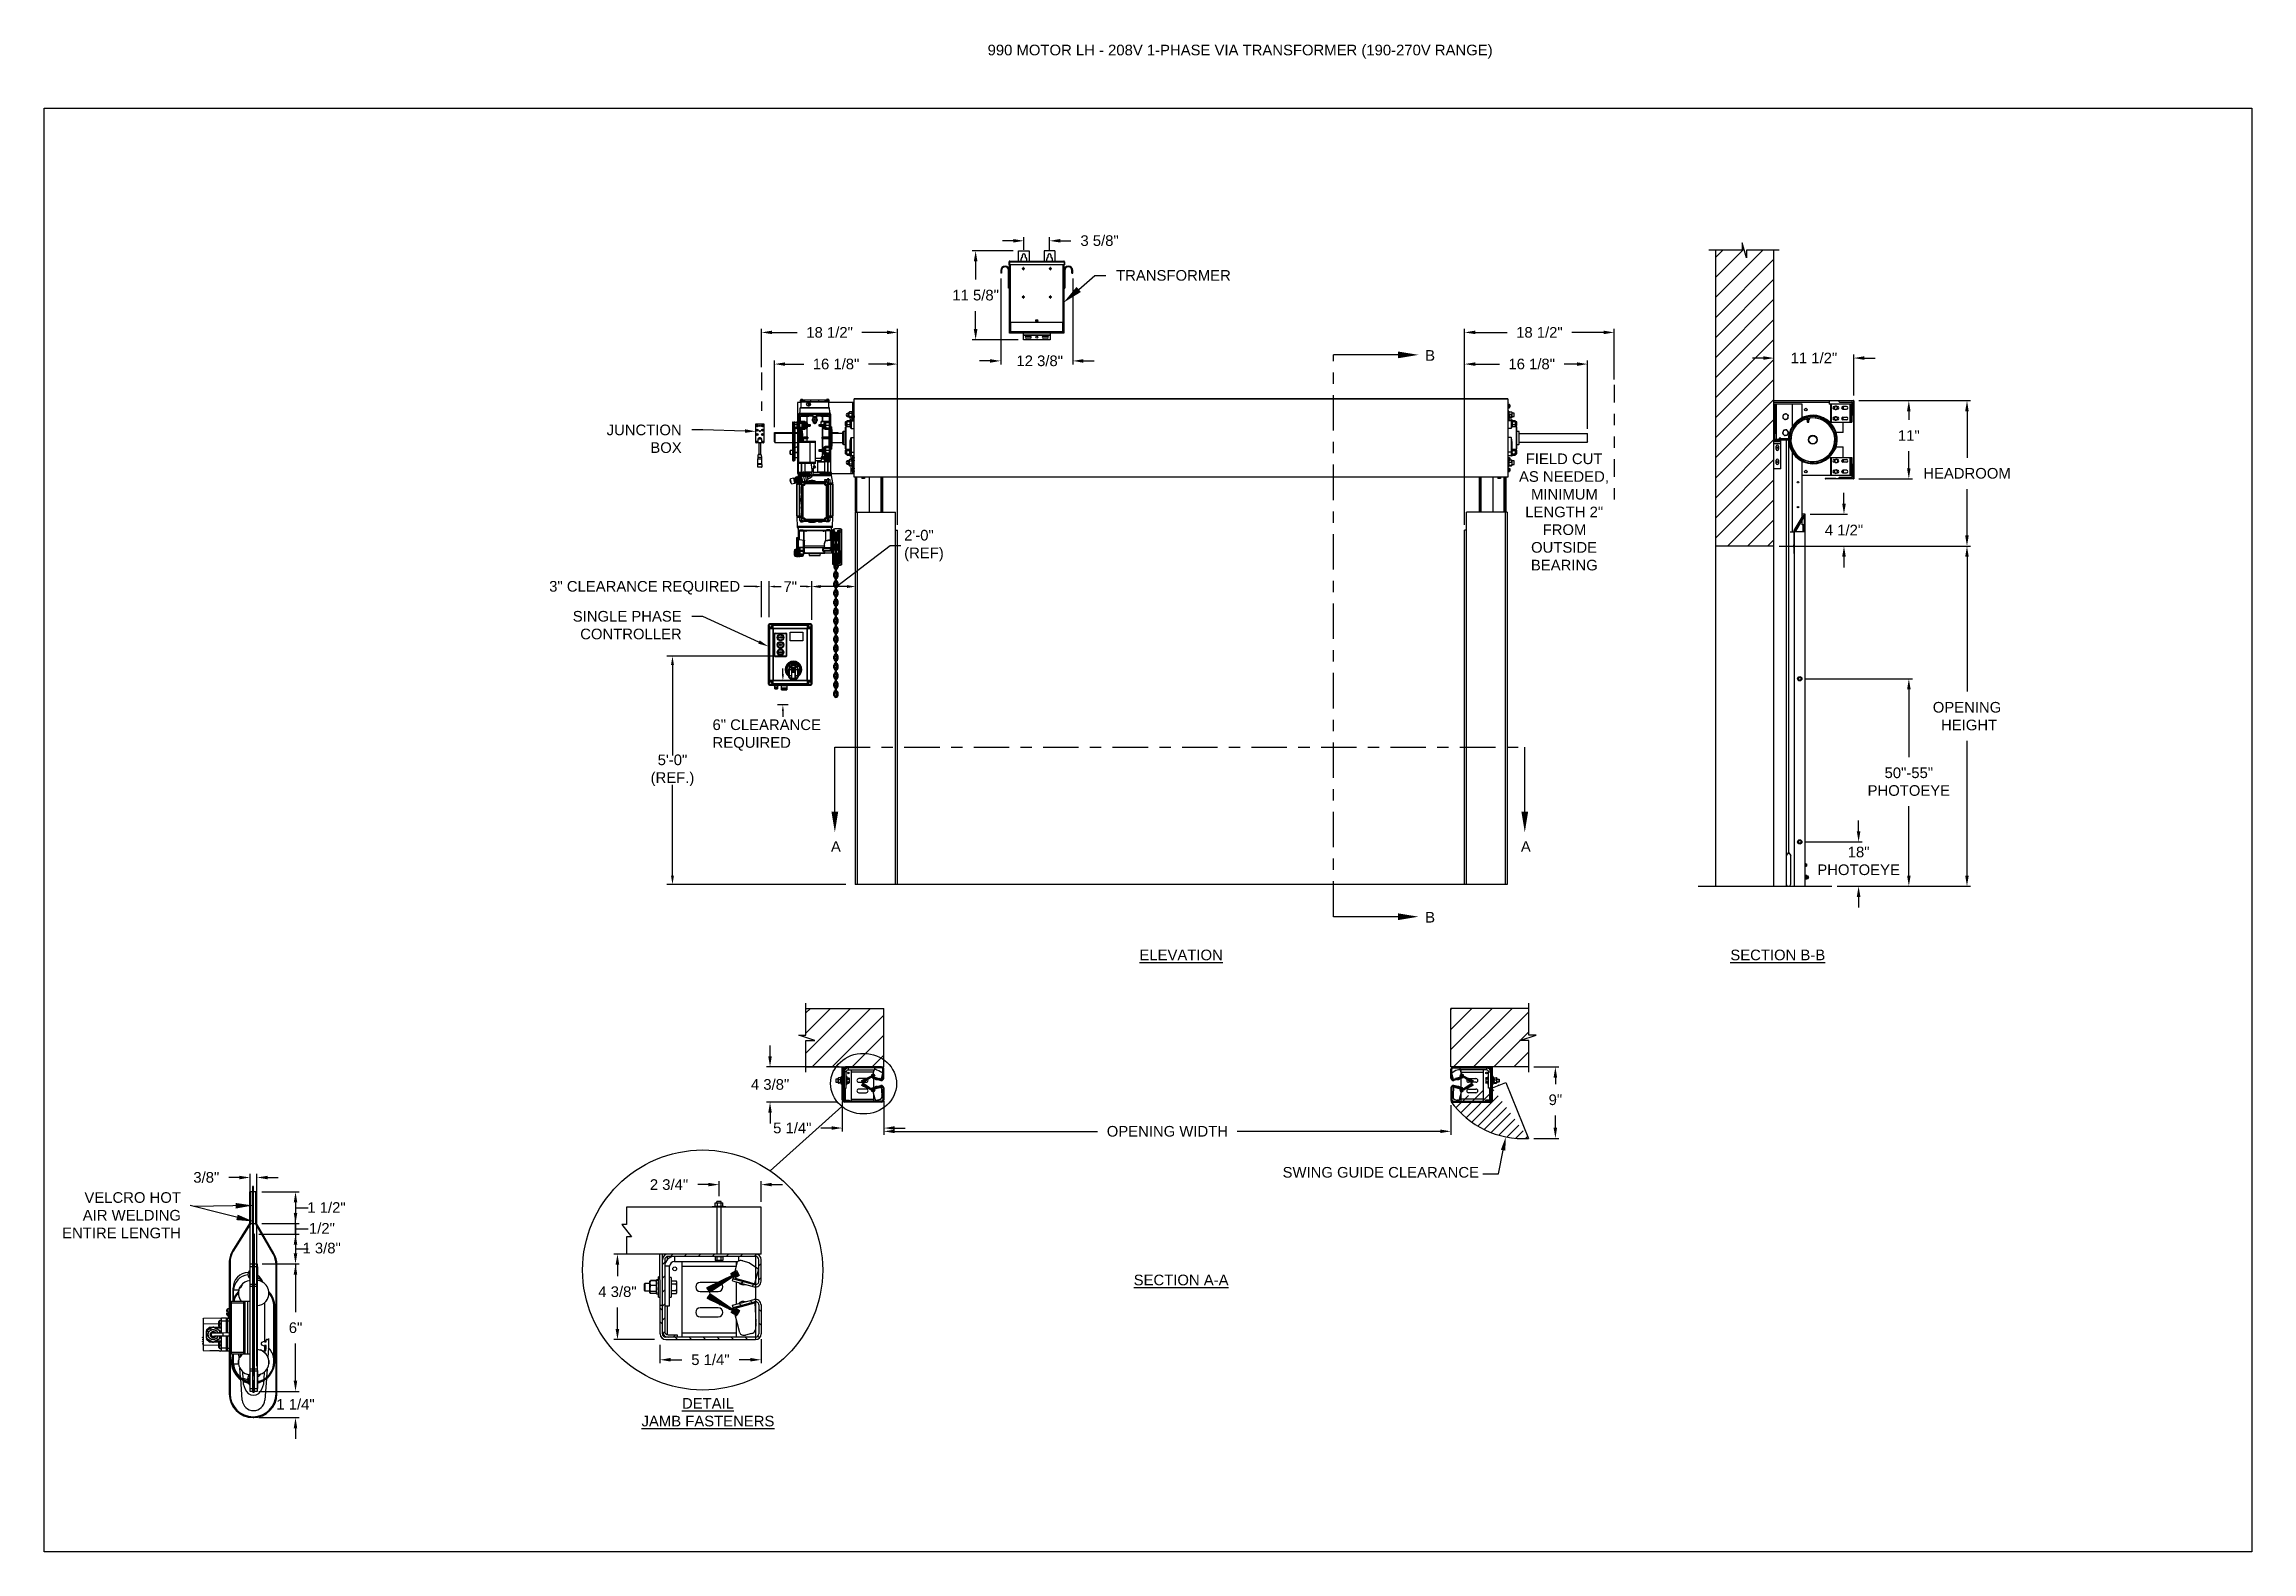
# Model space of a CAD drawing. Header units: inches. Extents: x 170 to 312, y 215 to 248.
# Drawn here: x 194.25 to 213.72, y 234.45 to 247.75 of the extents above; entities that cross this region are included whole.
import ezdxf
from ezdxf import colors
from ezdxf.entities.mleader import LeaderData, LeaderLine
from ezdxf.math import Vec2, Vec3

# ---------------------------------------------------------------- set-up
doc = ezdxf.new("R2010")
doc.units = ezdxf.units.IN
doc.header["$LTSCALE"] = 0.25
doc.header["$MEASUREMENT"] = 0
doc.linetypes.add('CENTER', pattern=[2, 1.25, -0.25, 0.25, -0.25])
doc.linetypes.add('PHANTOM2', pattern=[1.25, 0.625, -0.125, 0.125, -0.125, 0.125, -0.125])
for name, color, linetype in [('208V 1-PHASE 60HZ VIA TRANSFORMER (190-207 RANGE)', 4, 'Continuous'), ('ANNOTATIONS', 1, 'Continuous'), ('DETAILS', 4, 'Continuous'), ('HIDDEN', 6, 'PHANTOM2'), ('MOTOR LH', 7, 'Continuous'), ('SECTION CUTS', 6, 'CENTER'), ('STANDARD MOTOR LH', 7, 'Continuous')]:
    doc.layers.add(name, color=color, linetype=linetype)
doc.styles.add('ARIAL', font='arial.ttf', dxfattribs={"height": 0.09375})
doc.styles.add('ROMANS', font='Romans', dxfattribs={"height": 0.09375})
doc.styles.get("Standard").update_dxf_attribs({"font": 'romans.shx'})
doc.dimstyles.new('SLDDIMSTYLE4', dxfattribs={"dimtxt": 0.18, "dimasz": 0.15, "dimexe": 0, "dimexo": 0.0625, "dimgap": 0, "dimtad": 0, "dimtih": 1, "dimtoh": 1, "dimdec": 0, "dimrnd": 1e-09, "dimzin": 0, "dimdsep": 46, "dimtxsty": 'Standard', "dimsah": 1, "dimcen": 0.09, "dimadec": 0, "dimazin": 0, "dimtfac": 0.15, "dimtdec": 0, "dimtofl": 0, "dimtmove": 0, "dimatfit": 3, "dimfxl": 1, "dimfrac": 2, "dimtolj": 1, "dimtzin": 0, "dimarcsym": 0})
doc.dimstyles.get("Standard").update_dxf_attribs({"dimscale": 60, "dimtxt": 0.0833, "dimasz": 0.0833, "dimexe": 0.0833, "dimexo": 0.04, "dimgap": 0.09, "dimtad": 0, "dimtih": 1, "dimtoh": 1, "dimdec": 4, "dimzin": 1, "dimdsep": 46, "dimlunit": 4, "dimtxsty": 'Standard', "dimcen": 0.09, "dimclrt": 150, "dimadec": 4, "dimazin": 2, "dimtfac": 1, "dimtdec": 0, "dimtofl": 0, "dimtmove": 0, "dimatfit": 3, "dimfxl": 1, "dimtolj": 1, "dimtzin": 0, "dimlwd": -1, "dimlwe": -1, "dimarcsym": 1})
doc.dimstyles.new('STANDARD$0', dxfattribs={"dimtxt": 0.09375, "dimasz": 0.09375, "dimexe": 0.03125, "dimexo": 0.046875, "dimgap": 0.09, "dimtad": 0, "dimtih": 1, "dimtoh": 1, "dimdec": 4, "dimzin": 0, "dimdsep": 46, "dimtxsty": 'ARIAL', "dimcen": 0.09, "dimadec": 0, "dimazin": 0, "dimtfac": 1, "dimtdec": 4, "dimtofl": 0, "dimtmove": 0, "dimatfit": 1, "dimfxl": 1, "dimtolj": 1, "dimtzin": 0, "dimarcsym": 0})
pattern_1 = [(45, (14.68204, -16.0313), (-0.08838835, 0.08838835), [])]
pattern_2 = [(45, (195.80645, 231.48375), (-0.061582, 0.061582), [])]
pattern_3 = [(135, (195.80645, 231.48375), (-0.061582, -0.061582), []), (225, (195.80645, 231.48375), (-0.061582, -0.1847461), [0.2177254, -0.1306352])]
pattern_4 = [(45, (195.10593, 235.78261), (-0.02535731, 0.02535731), [])]
pattern_5 = [(135, (195.10593, 235.78261), (-0.02535731, -0.02535731), []), (225, (195.10593, 235.78261), (-0.02535731, -0.07607194), [0.08965164, -0.053791])]
pattern_6 = [(135, (195.10593, 235.78261), (-0.02535731, -0.02535731), [])]
pattern_7 = [(45, (203.658, 227.22175), (-0.265165, 0.265165), []), (45, (203.83477, 227.22175), (-0.265165, 0.265165), [])]

msp = doc.modelspace()

# ---------------------------------------------------------------- texts
at = {"layer": 'ANNOTATIONS', "insert": (202.57261, 247.74099), "char_height": 0.09375, "width": 4.6220629, "attachment_point": 1, "line_spacing_factor": 0.86134, "style": 'ARIAL'}
msp.add_mtext('990 MOTOR LH - 208V 1-PHASE VIA TRANSFORMER (190-270V RANGE)', dxfattribs=at)
at = {"layer": 'ANNOTATIONS', "char_height": 0.09375, "style": 'ARIAL'}
for s, insert, width, attachment_point in [('\\pi0.06624;FIELD CUT \\P\\pi0.00709;AS NEEDED, \\P\\pi0.11312;MINIMUM \\P\\pi0.06231;LENGTH 2" \\P\\pi0.21547;FROM \\P\\pi0.11354;OUTSIDE \\P\\pi0.11206;BEARING', (207.25197, 244.13537), 0.7958378, 1), ('{\\LELEVATION}', (204.27907, 239.75886), 3.0834986, 2), ('{\\LSECTION B-B}', (209.54112, 239.75886), 1.3823677, 2), ('SWING GUIDE CLEARANCE', (205.17423, 237.84175), 2.4520165, 1), ('VELCRO HOT AIR WELDING ENTIRE LENGTH', (195.45849, 237.2115), 1.0547272, 9), ('{\\LSECTION A-A}', (204.27907, 236.89199), 1.3823677, 2), ('{\\LDETAIL\\PJAMB FASTENERS}', (200.10629, 235.80368), 1.3823677, 2)]:
    msp.add_mtext(s, dxfattribs=dict(at, insert=insert, width=width, attachment_point=attachment_point))
for s, insert, attachment_point in [('2\'-0"\\P(REF)', (201.83677, 243.32227), 4), ('3" CLEARANCE REQUIRED', (198.70616, 242.95074), 4), ('7"', (200.89122, 242.96135), 6), ('6" CLEARANCE\\PREQUIRED', (200.14663, 241.65169), 4), ('5\'-0"\\P(REF.)', (199.79343, 241.3408), 5), ('\\A1;1 1/2"', (196.74233, 237.53128), 2), ('\\A1;1/2"', (196.70174, 237.34731), 2), ('\\A1;1 3/8"', (196.69941, 237.17332), 2)]:
    msp.add_mtext(s, dxfattribs=dict(at, insert=insert, attachment_point=attachment_point))
at = {"layer": 'SECTION CUTS', "style": 'ARIAL'}
for s, p in [('B', (206.43142, 244.95344)), ('A', (201.19093, 240.62169)), ('A', (207.27549, 240.62169)), ('B', (206.43142, 239.99757))]:
    msp.add_text(s, height=0.09375, dxfattribs=at).set_placement(p)

# ---------------------------------------------------------------- blocks, each defined once
blk = doc.blocks.new('*D41')
at = {"layer": 'ANNOTATIONS', "color": 0, "lineweight": -2, "transparency": 16777216}
for p, q in [((200.693, 244.366), (200.693, 244.955)), ((201.779, 243.507), (201.779, 244.955)), ((200.787, 244.924), (200.951, 244.924)), ((201.685, 244.924), (201.521, 244.924))]:
    blk.add_line(p, q, dxfattribs=at)
at = {"layer": 'ANNOTATIONS', "color": 0, "transparency": 16777216}
for points in [[(200.787, 244.939), (200.787, 244.908), (200.693, 244.924)], [(201.685, 244.939), (201.685, 244.908), (201.779, 244.924)]]:
    blk.add_solid(points, dxfattribs=at)
at = {"layer": 'defpoints', "color": 0, "transparency": 16777216}
for p in [(201.779, 244.924), (200.693, 244.319), (201.779, 243.46)]:
    blk.add_point(p, dxfattribs=at)
at = {"layer": 'ANNOTATIONS', "color": 0, "transparency": 16777216, "insert": (201.236, 244.924), "char_height": 0.09375, "attachment_point": 5, "style": 'ARIAL'}
blk.add_mtext('\\A1;16 1/8"', dxfattribs=at)
blk = doc.blocks.new('*D42')
at = {"layer": 'ANNOTATIONS', "color": 0, "lineweight": -2, "transparency": 16777216}
for p, q in [((200.578, 244.897), (200.578, 245.235)), ((200.672, 245.203), (200.894, 245.203)), ((201.685, 245.203), (201.464, 245.203)), ((201.779, 243.507), (201.779, 245.235))]:
    blk.add_line(p, q, dxfattribs=at)
at = {"layer": 'ANNOTATIONS', "color": 0, "transparency": 16777216}
for points in [[(200.672, 245.219), (200.672, 245.188), (200.578, 245.203)], [(201.685, 245.219), (201.685, 245.188), (201.779, 245.203)]]:
    blk.add_solid(points, dxfattribs=at)
at = {"layer": 'defpoints', "color": 0, "transparency": 16777216}
for p in [(201.779, 245.203), (200.578, 244.85), (201.779, 243.46)]:
    blk.add_point(p, dxfattribs=at)
at = {"layer": 'ANNOTATIONS', "color": 0, "transparency": 16777216, "insert": (201.179, 245.203), "char_height": 0.09375, "attachment_point": 5, "style": 'ARIAL'}
blk.add_mtext('\\A1;18 1/2"', dxfattribs=at)
blk = doc.blocks.new('*D43')
at = {"layer": 'ANNOTATIONS', "color": 0, "lineweight": -2, "transparency": 16777216}
for p, q in [((206.779, 243.507), (206.779, 244.955)), ((207.864, 244.354), (207.864, 244.955)), ((206.873, 244.924), (207.086, 244.924)), ((207.771, 244.924), (207.657, 244.924))]:
    blk.add_line(p, q, dxfattribs=at)
at = {"layer": 'ANNOTATIONS', "color": 0, "transparency": 16777216}
for points in [[(206.873, 244.939), (206.873, 244.908), (206.779, 244.924)], [(207.771, 244.939), (207.771, 244.908), (207.864, 244.924)]]:
    blk.add_solid(points, dxfattribs=at)
at = {"layer": 'defpoints', "color": 0, "transparency": 16777216}
for p in [(206.779, 244.924), (207.864, 244.307), (206.779, 243.46)]:
    blk.add_point(p, dxfattribs=at)
at = {"layer": 'ANNOTATIONS', "color": 0, "transparency": 16777216, "insert": (207.371, 244.924), "char_height": 0.09375, "attachment_point": 5, "style": 'ARIAL'}
blk.add_mtext('\\A1;16 1/8"', dxfattribs=at)
blk = doc.blocks.new('*D44')
at = {"layer": 'ANNOTATIONS', "color": 0, "lineweight": -2, "transparency": 16777216}
for p, q in [((206.779, 243.507), (206.779, 245.235)), ((206.873, 245.203), (207.154, 245.203)), ((208.005, 245.203), (207.724, 245.203)), ((208.099, 244.788), (208.099, 245.235))]:
    blk.add_line(p, q, dxfattribs=at)
at = {"layer": 'ANNOTATIONS', "color": 0, "transparency": 16777216}
for points in [[(206.873, 245.219), (206.873, 245.188), (206.779, 245.203)], [(208.005, 245.219), (208.005, 245.188), (208.099, 245.203)]]:
    blk.add_solid(points, dxfattribs=at)
at = {"layer": 'defpoints', "color": 0, "transparency": 16777216}
for p in [(206.779, 245.203), (208.099, 244.742), (206.779, 243.46)]:
    blk.add_point(p, dxfattribs=at)
at = {"layer": 'ANNOTATIONS', "color": 0, "transparency": 16777216, "insert": (207.439, 245.203), "char_height": 0.09375, "attachment_point": 5, "style": 'ARIAL'}
blk.add_mtext('\\A1;18 1/2"', dxfattribs=at)
blk = doc.blocks.new('*D36')
at = {"layer": 'ANNOTATIONS', "color": 0, "lineweight": -2, "transparency": 16777216}
for p, q in [((200.654, 238.818), (200.654, 238.912)), ((201.262, 238.725), (200.623, 238.725)), ((201.252, 238.414), (200.623, 238.414)), ((200.654, 238.32), (200.654, 238.226))]:
    blk.add_line(p, q, dxfattribs=at)
at = {"layer": 'ANNOTATIONS', "color": 0, "transparency": 16777216}
for points in [[(200.638, 238.818), (200.669, 238.818), (200.654, 238.725)], [(200.638, 238.32), (200.669, 238.32), (200.654, 238.414)]]:
    blk.add_solid(points, dxfattribs=at)
at = {"layer": 'defpoints', "color": 0, "transparency": 16777216}
for p in [(201.308, 238.725), (200.654, 238.414), (201.299, 238.414)]:
    blk.add_point(p, dxfattribs=at)
at = {"layer": 'ANNOTATIONS', "color": 0, "transparency": 16777216, "insert": (200.654, 238.569), "char_height": 0.0938, "attachment_point": 5, "style": 'ARIAL'}
blk.add_mtext('\\A1;4 3/8"', dxfattribs=at)
blk = doc.blocks.new('*D37')
at = {"layer": 'ANNOTATIONS', "color": 0, "lineweight": -2, "transparency": 16777216}
for p, q in [((201.29, 238.419), (201.29, 238.154)), ((201.658, 238.421), (201.658, 238.154)), ((201.197, 238.185), (201.103, 238.185)), ((201.752, 238.185), (201.846, 238.185))]:
    blk.add_line(p, q, dxfattribs=at)
at = {"layer": 'ANNOTATIONS', "color": 0, "transparency": 16777216}
for points in [[(201.197, 238.201), (201.197, 238.17), (201.29, 238.185)], [(201.752, 238.201), (201.752, 238.17), (201.658, 238.185)]]:
    blk.add_solid(points, dxfattribs=at)
at = {"layer": 'defpoints', "color": 0, "transparency": 16777216}
for p in [(201.29, 238.466), (201.658, 238.467), (201.658, 238.185)]:
    blk.add_point(p, dxfattribs=at)
at = {"layer": 'ANNOTATIONS', "color": 0, "transparency": 16777216, "insert": (200.85, 238.185), "char_height": 0.0938, "attachment_point": 5, "style": 'ARIAL'}
blk.add_mtext('\\A1;5 1/4"', dxfattribs=at)
blk = doc.blocks.new('*D38')
at = {"layer": 'ANNOTATIONS', "color": 0, "lineweight": -2, "transparency": 16777216}
for p, q in [((199.683, 236.272), (199.683, 236.11)), ((200.575, 236.322), (200.575, 236.11)), ((199.776, 236.141), (199.875, 236.141)), ((200.481, 236.141), (200.381, 236.141))]:
    blk.add_line(p, q, dxfattribs=at)
at = {"layer": 'ANNOTATIONS', "color": 0, "transparency": 16777216}
for points in [[(199.776, 236.157), (199.776, 236.126), (199.683, 236.141)], [(200.481, 236.157), (200.481, 236.126), (200.575, 236.141)]]:
    blk.add_solid(points, dxfattribs=at)
at = {"layer": 'defpoints', "color": 0, "transparency": 16777216}
for p in [(200.575, 236.369), (199.683, 236.319), (200.575, 236.141)]:
    blk.add_point(p, dxfattribs=at)
at = {"layer": 'ANNOTATIONS', "color": 0, "transparency": 16777216, "insert": (200.128, 236.141), "char_height": 0.0938, "attachment_point": 5, "style": 'ARIAL'}
blk.add_mtext('\\A1;5 1/4"', dxfattribs=at)
blk = doc.blocks.new('*D39')
at = {"layer": 'ANNOTATIONS', "color": 0, "lineweight": -2, "transparency": 16777216}
for p, q in [((199.687, 237.074), (199.277, 237.074)), ((199.308, 236.98), (199.308, 236.879)), ((199.308, 236.413), (199.308, 236.602)), ((199.636, 236.319), (199.277, 236.319))]:
    blk.add_line(p, q, dxfattribs=at)
at = {"layer": 'ANNOTATIONS', "color": 0, "transparency": 16777216}
for points in [[(199.292, 236.98), (199.324, 236.98), (199.308, 237.074)], [(199.292, 236.413), (199.324, 236.413), (199.308, 236.319)]]:
    blk.add_solid(points, dxfattribs=at)
at = {"layer": 'defpoints', "color": 0, "transparency": 16777216}
for p in [(199.733, 237.074), (199.308, 236.319), (199.683, 236.319)]:
    blk.add_point(p, dxfattribs=at)
at = {"layer": 'ANNOTATIONS', "color": 0, "transparency": 16777216, "insert": (199.308, 236.741), "char_height": 0.0938, "attachment_point": 5, "style": 'ARIAL'}
blk.add_mtext('\\A1;4 3/8"', dxfattribs=at)
blk = doc.blocks.new('*D40')
at = {"layer": 'ANNOTATIONS', "color": 0, "lineweight": -2, "transparency": 16777216}
for p, q in [((200.11, 237.686), (200.016, 237.686)), ((200.204, 237.583), (200.204, 237.718)), ((200.575, 237.533), (200.575, 237.718)), ((200.669, 237.686), (200.763, 237.686))]:
    blk.add_line(p, q, dxfattribs=at)
at = {"layer": 'ANNOTATIONS', "color": 0, "transparency": 16777216}
for points in [[(200.11, 237.702), (200.11, 237.671), (200.204, 237.686)], [(200.669, 237.702), (200.669, 237.671), (200.575, 237.686)]]:
    blk.add_solid(points, dxfattribs=at)
at = {"layer": 'defpoints', "color": 0, "transparency": 16777216}
for p in [(200.204, 237.536), (200.575, 237.686), (200.575, 237.486)]:
    blk.add_point(p, dxfattribs=at)
at = {"layer": 'ANNOTATIONS', "color": 0, "transparency": 16777216, "insert": (199.763, 237.686), "char_height": 0.0938, "attachment_point": 5, "style": 'ARIAL'}
blk.add_mtext('\\A1;2 3/4"', dxfattribs=at)
blk = doc.blocks.new('*D27')
at = {"layer": 'ANNOTATIONS', "color": 0, "lineweight": -2, "transparency": 16777216}
for p, q in [((210.256, 244.602), (210.728, 244.602)), ((210.697, 244.508), (210.697, 244.431)), ((210.697, 244.005), (210.697, 244.157)), ((210.256, 243.911), (210.728, 243.911))]:
    blk.add_line(p, q, dxfattribs=at)
at = {"layer": 'ANNOTATIONS', "color": 0, "transparency": 16777216}
for points in [[(210.681, 244.508), (210.712, 244.508), (210.697, 244.602)], [(210.681, 244.005), (210.712, 244.005), (210.697, 243.911)]]:
    blk.add_solid(points, dxfattribs=at)
at = {"layer": 'defpoints', "color": 0, "transparency": 16777216}
for p in [(210.21, 244.602), (210.697, 244.602), (210.21, 243.911)]:
    blk.add_point(p, dxfattribs=at)
at = {"layer": 'ANNOTATIONS', "color": 0, "transparency": 16777216, "insert": (210.697, 244.294), "char_height": 0.0938, "attachment_point": 5, "style": 'ARIAL'}
blk.add_mtext('\\A1;11"', dxfattribs=at)
blk = doc.blocks.new('*D28')
at = {"layer": 'ANNOTATIONS', "color": 0, "lineweight": -2, "transparency": 16777216}
for p, q in [((209.413, 244.977), (209.319, 244.977)), ((209.506, 244.647), (209.506, 245.008)), ((210.211, 244.647), (210.211, 245.008)), ((210.305, 244.977), (210.399, 244.977))]:
    blk.add_line(p, q, dxfattribs=at)
at = {"layer": 'ANNOTATIONS', "color": 0, "transparency": 16777216}
for points in [[(209.413, 244.993), (209.413, 244.961), (209.506, 244.977)], [(210.305, 244.993), (210.305, 244.961), (210.211, 244.977)]]:
    blk.add_solid(points, dxfattribs=at)
at = {"layer": 'defpoints', "color": 0, "transparency": 16777216}
for p in [(209.506, 244.977), (209.506, 244.6), (210.211, 244.6)]:
    blk.add_point(p, dxfattribs=at)
at = {"layer": 'ANNOTATIONS', "color": 0, "transparency": 16777216, "insert": (209.86, 244.977), "char_height": 0.09375, "attachment_point": 5, "style": 'ARIAL'}
blk.add_mtext('\\A1;11 1/2"', dxfattribs=at)
blk = doc.blocks.new('*D29')
at = {"layer": 'ANNOTATIONS', "color": 0, "lineweight": -2, "transparency": 16777216}
for p, q in [((210.125, 243.694), (210.125, 243.788)), ((209.828, 243.6), (210.156, 243.6)), ((209.553, 243.318), (210.156, 243.318)), ((210.125, 243.224), (210.125, 243.13))]:
    blk.add_line(p, q, dxfattribs=at)
at = {"layer": 'ANNOTATIONS', "color": 0, "transparency": 16777216}
for points in [[(210.109, 243.694), (210.141, 243.694), (210.125, 243.6)], [(210.109, 243.224), (210.141, 243.224), (210.125, 243.318)]]:
    blk.add_solid(points, dxfattribs=at)
at = {"layer": 'defpoints', "color": 0, "transparency": 16777216}
for p in [(209.781, 243.6), (210.125, 243.6), (209.506, 243.318)]:
    blk.add_point(p, dxfattribs=at)
at = {"layer": 'ANNOTATIONS', "color": 0, "transparency": 16777216, "insert": (210.125, 243.459), "char_height": 0.0938, "attachment_point": 5, "style": 'ARIAL'}
blk.add_mtext('\\A1;4 1/2"', dxfattribs=at)
blk = doc.blocks.new('*D30')
at = {"layer": 'ANNOTATIONS', "color": 0, "lineweight": -2, "transparency": 16777216}
for p, q in [((210.254, 240.803), (210.254, 240.897)), ((209.781, 240.709), (210.285, 240.709)), ((210.064, 240.318), (210.285, 240.318)), ((210.254, 240.224), (210.254, 240.13))]:
    blk.add_line(p, q, dxfattribs=at)
at = {"layer": 'ANNOTATIONS', "color": 0, "transparency": 16777216}
for points in [[(210.238, 240.803), (210.27, 240.803), (210.254, 240.709)], [(210.238, 240.224), (210.27, 240.224), (210.254, 240.318)]]:
    blk.add_solid(points, dxfattribs=at)
at = {"layer": 'defpoints', "color": 0, "transparency": 16777216}
for p in [(209.735, 240.709), (210.254, 240.709), (210.017, 240.318)]:
    blk.add_point(p, dxfattribs=at)
at = {"layer": 'ANNOTATIONS', "color": 0, "transparency": 16777216, "insert": (210.254, 240.541), "char_height": 0.0938, "attachment_point": 5, "style": 'ARIAL'}
blk.add_mtext('\\A1;18"\\PPHOTOEYE', dxfattribs=at)
blk = doc.blocks.new('*D31')
at = {"layer": 'ANNOTATIONS', "color": 0, "lineweight": -2, "transparency": 16777216}
for p, q in [((209.781, 242.148), (210.729, 242.148)), ((210.697, 242.055), (210.697, 241.457)), ((210.697, 240.412), (210.697, 241.024)), ((210.064, 240.318), (210.729, 240.318))]:
    blk.add_line(p, q, dxfattribs=at)
at = {"layer": 'ANNOTATIONS', "color": 0, "transparency": 16777216}
for points in [[(210.682, 242.055), (210.713, 242.055), (210.697, 242.148)], [(210.682, 240.412), (210.713, 240.412), (210.697, 240.318)]]:
    blk.add_solid(points, dxfattribs=at)
at = {"layer": 'defpoints', "color": 0, "transparency": 16777216}
for p in [(209.735, 242.148), (210.697, 242.148), (210.017, 240.318)]:
    blk.add_point(p, dxfattribs=at)
at = {"layer": 'ANNOTATIONS', "color": 0, "transparency": 16777216, "insert": (210.697, 241.24), "char_height": 0.09375, "attachment_point": 5, "style": 'ARIAL'}
blk.add_mtext('\\A1;50"-55"\\PPHOTOEYE', dxfattribs=at)
blk = doc.blocks.new('*D35')
at = {"layer": 'ANNOTATIONS', "color": 0, "lineweight": -2, "transparency": 16777216}
for p, q in [((196.469, 235.956), (196.469, 236.049)), ((196.145, 235.862), (196.5, 235.862)), ((196.145, 235.631), (196.5, 235.631)), ((196.469, 235.537), (196.469, 235.443))]:
    blk.add_line(p, q, dxfattribs=at)
at = {"layer": 'ANNOTATIONS', "color": 0, "transparency": 16777216}
for points in [[(196.453, 235.956), (196.484, 235.956), (196.469, 235.862)], [(196.453, 235.537), (196.484, 235.537), (196.469, 235.631)]]:
    blk.add_solid(points, dxfattribs=at)
at = {"layer": 'defpoints', "color": 0, "transparency": 16777216}
for p in [(196.098, 235.862), (196.469, 235.862), (196.098, 235.631)]:
    blk.add_point(p, dxfattribs=at)
at = {"layer": 'ANNOTATIONS', "color": 0, "transparency": 16777216, "insert": (196.469, 235.795), "char_height": 0.0938, "attachment_point": 2, "style": 'ARIAL'}
blk.add_mtext('\\A1;1 1/4"', dxfattribs=at)
blk = doc.blocks.new('*D32')
at = {"layer": 'ANNOTATIONS', "color": 0, "lineweight": -2, "transparency": 16777216}
for p, q in [((195.974, 237.749), (195.88, 237.749)), ((196.068, 236.086), (196.068, 237.78)), ((196.129, 236.086), (196.129, 237.78)), ((196.223, 237.749), (196.317, 237.749))]:
    blk.add_line(p, q, dxfattribs=at)
at = {"layer": 'ANNOTATIONS', "color": 0, "transparency": 16777216}
for points in [[(195.974, 237.764), (195.974, 237.733), (196.068, 237.749)], [(196.223, 237.764), (196.223, 237.733), (196.129, 237.749)]]:
    blk.add_solid(points, dxfattribs=at)
at = {"layer": 'defpoints', "color": 0, "transparency": 16777216}
for p in [(196.129, 237.749), (196.068, 236.04), (196.129, 236.04)]:
    blk.add_point(p, dxfattribs=at)
at = {"layer": 'ANNOTATIONS', "color": 0, "transparency": 16777216, "insert": (195.682, 237.797), "char_height": 0.0938, "attachment_point": 2, "style": 'ARIAL'}
blk.add_mtext('\\A1;3/8"', dxfattribs=at)
blk = doc.blocks.new('*D33')
at = {"layer": 'ANNOTATIONS', "color": 0, "lineweight": -2, "transparency": 16777216}
for p, q in [((196.176, 236.987), (196.5, 236.987)), ((196.469, 236.893), (196.469, 236.561)), ((196.469, 235.956), (196.469, 236.286)), ((196.176, 235.862), (196.5, 235.862))]:
    blk.add_line(p, q, dxfattribs=at)
at = {"layer": 'ANNOTATIONS', "color": 0, "transparency": 16777216}
for points in [[(196.453, 236.893), (196.484, 236.893), (196.469, 236.987)], [(196.453, 235.956), (196.484, 235.956), (196.469, 235.862)]]:
    blk.add_solid(points, dxfattribs=at)
at = {"layer": 'defpoints', "color": 0, "transparency": 16777216}
for p in [(196.129, 236.987), (196.469, 236.987), (196.129, 235.862)]:
    blk.add_point(p, dxfattribs=at)
at = {"layer": 'ANNOTATIONS', "color": 0, "transparency": 16777216, "insert": (196.469, 236.471), "char_height": 0.0938, "attachment_point": 2, "style": 'ARIAL'}
blk.add_mtext('\\A1;6"', dxfattribs=at)
blk = doc.blocks.new('*D34')
at = {"layer": 'ANNOTATIONS', "color": 0, "linetype": 'ByBlock', "lineweight": -2, "transparency": 16777216}
for p, q in [((207.389, 238.725), (207.611, 238.725)), ((207.58, 238.631), (207.58, 238.572)), ((207.58, 238.188), (207.58, 238.296)), ((207.389, 238.094), (207.611, 238.094))]:
    blk.add_line(p, q, dxfattribs=at)
at = {"layer": 'ANNOTATIONS', "color": 0, "transparency": 16777216}
for points in [[(207.564, 238.631), (207.595, 238.631), (207.58, 238.725)], [(207.564, 238.188), (207.595, 238.188), (207.58, 238.094)]]:
    blk.add_solid(points, dxfattribs=at)
at = {"layer": 'defpoints', "color": 0, "transparency": 16777216}
for p in [(207.342, 238.725), (207.58, 238.725), (207.342, 238.094)]:
    blk.add_point(p, dxfattribs=at)
at = {"layer": 'ANNOTATIONS', "color": 0, "transparency": 16777216, "insert": (207.58, 238.434), "char_height": 0.0938, "attachment_point": 5, "style": 'ARIAL'}
blk.add_mtext('\\A1;9"', dxfattribs=at)
blk = doc.blocks.new('*D26')
at = {"layer": 'ANNOTATIONS', "color": 0, "lineweight": -2, "transparency": 16777216}
for p, q in [((201.658, 238.387), (201.658, 238.124)), ((206.658, 238.388), (206.658, 238.125)), ((201.752, 238.156), (203.542, 238.156)), ((206.565, 238.156), (204.774, 238.156))]:
    blk.add_line(p, q, dxfattribs=at)
at = {"layer": 'ANNOTATIONS', "color": 0, "transparency": 16777216}
for points in [[(201.752, 238.171), (201.752, 238.14), (201.658, 238.156)], [(206.565, 238.172), (206.565, 238.141), (206.658, 238.156)]]:
    blk.add_solid(points, dxfattribs=at)
at = {"layer": 'defpoints', "color": 0, "transparency": 16777216}
for p in [(201.658, 238.434), (206.658, 238.434), (206.658, 238.156)]:
    blk.add_point(p, dxfattribs=at)
at = {"layer": 'ANNOTATIONS', "color": 0, "transparency": 16777216, "insert": (204.158, 238.156), "char_height": 0.09375, "attachment_point": 5, "style": 'ARIAL'}
blk.add_mtext('\\A1;OPENING WIDTH', dxfattribs=at)
blk = doc.blocks.new('*D46')
at = {"layer": 'ANNOTATIONS', "color": 0, "lineweight": -2, "transparency": 16777216}
for p, q in [((209.6, 243.318), (211.241, 243.318)), ((211.21, 243.224), (211.21, 242.035)), ((211.21, 240.412), (211.21, 241.6)), ((210.111, 240.318), (211.241, 240.318))]:
    blk.add_line(p, q, dxfattribs=at)
at = {"layer": 'ANNOTATIONS', "color": 0, "transparency": 16777216}
for points in [[(211.194, 243.224), (211.225, 243.224), (211.21, 243.318)], [(211.194, 240.412), (211.225, 240.412), (211.21, 240.318)]]:
    blk.add_solid(points, dxfattribs=at)
at = {"layer": 'defpoints', "color": 0, "transparency": 16777216}
for p in [(209.553, 243.318), (211.21, 243.318), (210.064, 240.318)]:
    blk.add_point(p, dxfattribs=at)
at = {"layer": 'ANNOTATIONS', "color": 0, "transparency": 16777216, "insert": (211.21, 241.818), "char_height": 0.09375, "attachment_point": 5, "style": 'ARIAL'}
blk.add_mtext('\\A1;OPENING\\P HEIGHT', dxfattribs=at)
blk = doc.blocks.new('*D45')
at = {"layer": 'ANNOTATIONS', "color": 0, "lineweight": -2, "transparency": 16777216}
for p, q in [((210.444, 244.602), (211.241, 244.602)), ((211.21, 244.508), (211.21, 244.098)), ((211.21, 243.412), (211.21, 243.821)), ((210.444, 243.318), (211.241, 243.318))]:
    blk.add_line(p, q, dxfattribs=at)
at = {"layer": 'ANNOTATIONS', "color": 0, "transparency": 16777216}
for points in [[(211.194, 244.508), (211.225, 244.508), (211.21, 244.602)], [(211.194, 243.412), (211.225, 243.412), (211.21, 243.318)]]:
    blk.add_solid(points, dxfattribs=at)
at = {"layer": 'defpoints', "color": 0, "transparency": 16777216}
for p in [(210.397, 244.602), (211.21, 244.602), (210.397, 243.318)]:
    blk.add_point(p, dxfattribs=at)
at = {"layer": 'ANNOTATIONS', "color": 0, "transparency": 16777216, "insert": (211.21, 243.96), "char_height": 0.09375, "attachment_point": 5, "style": 'ARIAL'}
blk.add_mtext('\\A1;HEADROOM', dxfattribs=at)
blk = doc.blocks.new('*D47')
at = {"layer": 'ANNOTATIONS', "color": 0, "lineweight": -2, "transparency": 16777216}
for p, q in [((202.799, 245.923), (202.436, 245.923)), ((202.467, 245.829), (202.467, 245.669)), ((202.467, 245.232), (202.467, 245.392)), ((202.842, 245.138), (202.436, 245.138))]:
    blk.add_line(p, q, dxfattribs=at)
at = {"layer": 'ANNOTATIONS', "color": 0, "transparency": 16777216}
for points in [[(202.451, 245.829), (202.483, 245.829), (202.467, 245.923)], [(202.451, 245.232), (202.483, 245.232), (202.467, 245.138)]]:
    blk.add_solid(points, dxfattribs=at)
at = {"layer": 'defpoints', "color": 0, "transparency": 16777216}
for p in [(202.846, 245.923), (202.467, 245.138), (202.889, 245.138)]:
    blk.add_point(p, dxfattribs=at)
at = {"layer": 'ANNOTATIONS', "color": 0, "transparency": 16777216, "insert": (202.467, 245.579), "char_height": 0.09375, "attachment_point": 2, "style": 'ARIAL'}
blk.add_mtext('\\A1;11 5/8"', dxfattribs=at)
blk = doc.blocks.new('*D48')
at = {"layer": 'ANNOTATIONS', "color": 0, "lineweight": -2, "transparency": 16777216}
for p, q in [((202.799, 246.011), (202.705, 246.011)), ((202.892, 245.931), (202.892, 246.043)), ((203.119, 245.931), (203.119, 246.043)), ((203.213, 246.011), (203.307, 246.011))]:
    blk.add_line(p, q, dxfattribs=at)
at = {"layer": 'ANNOTATIONS', "color": 0, "transparency": 16777216}
for points in [[(202.799, 246.027), (202.799, 245.996), (202.892, 246.011)], [(203.213, 246.027), (203.213, 245.996), (203.119, 246.011)]]:
    blk.add_solid(points, dxfattribs=at)
at = {"layer": 'defpoints', "color": 0, "transparency": 16777216}
for p in [(203.119, 246.011), (202.892, 245.884), (203.119, 245.884)]:
    blk.add_point(p, dxfattribs=at)
at = {"layer": 'ANNOTATIONS', "color": 0, "transparency": 16777216, "insert": (203.56, 246.06), "char_height": 0.0938, "attachment_point": 2, "style": 'ARIAL'}
blk.add_mtext('\\A1;3 5/8"', dxfattribs=at)
blk = doc.blocks.new('*D49')
at = {"layer": 'ANNOTATIONS', "color": 0, "lineweight": -2, "transparency": 16777216}
for p, q in [((202.688, 245.679), (202.688, 244.92)), ((203.323, 245.679), (203.323, 244.92)), ((202.594, 244.952), (202.501, 244.952)), ((203.417, 244.952), (203.511, 244.952))]:
    blk.add_line(p, q, dxfattribs=at)
at = {"layer": 'ANNOTATIONS', "color": 0, "transparency": 16777216}
for points in [[(202.594, 244.967), (202.594, 244.936), (202.688, 244.952)], [(203.417, 244.967), (203.417, 244.936), (203.323, 244.952)]]:
    blk.add_solid(points, dxfattribs=at)
at = {"layer": 'defpoints', "color": 0, "transparency": 16777216}
for p in [(202.688, 245.726), (203.323, 245.726), (203.323, 244.952)]:
    blk.add_point(p, dxfattribs=at)
at = {"layer": 'ANNOTATIONS', "color": 0, "transparency": 16777216, "insert": (203.032, 244.952), "char_height": 0.09375, "attachment_point": 5, "style": 'ARIAL'}
blk.add_mtext('\\A1;12 3/8"', dxfattribs=at)

# ---------------------------------------------------------------- dimensions: what is measured, and where the dimension line sits
at = {"layer": 'ANNOTATIONS'}
for base, p1, p2, text, picture, middle in [((202.46707, 245.13845), (202.84558, 245.92306), (202.88855, 245.13845), '11 5/8"', '*D47', (202.46707, 245.53075)), ((210.69652, 244.60186), (210.20962, 243.91141), (210.20962, 244.60186), '11"', '*D27', (210.69652, 244.29397)), ((210.125, 243.60038), (209.50649, 243.31788), (209.78149, 243.60038), '4 1/2"', '*D29', (210.125, 243.45913)), ((210.69736, 242.14835), (210.01675, 240.31788), (209.73462, 242.14835), '50"-55"\\PPHOTOEYE', '*D31', (210.69736, 241.24043)), ((210.25397, 240.70904), (210.01675, 240.31788), (209.73462, 240.70904), '18"\\PPHOTOEYE', '*D30', (210.25397, 240.54148)), ((200.65386, 238.4139), (201.30843, 238.72456), (201.29929, 238.4139), '4 3/8"', '*D36', (200.65386, 238.56923)), ((196.46873, 236.98694), (196.12941, 235.86194), (196.12941, 236.98694), '6"', '*D33', (196.46873, 236.42358)), ((199.30795, 236.31922), (199.73338, 237.07368), (199.68252, 236.31922), '4 3/8"', '*D39', (199.30795, 236.74078)), ((196.46873, 235.86194), (196.09829, 235.63098), (196.09829, 235.86194), '1 1/4"', '*D35', (196.46873, 235.74646))]:
    dim = msp.add_linear_dim(base=base, p1=p1, p2=p2, angle=90, text=text, dimstyle='STANDARD$0', dxfattribs=at)
    dim.commit()
    dim.dimension.update_dxf_attribs({"geometry": picture, "text_midpoint": middle, "dimtype": 160})
for base, p1, p2, text, picture, middle in [((203.11902, 246.01135), (202.89246, 245.88399), (203.11902, 245.88399), '3 5/8"', '*D48', (203.55959, 246.01135)), ((203.32347, 244.95168), (202.688, 245.72587), (203.32347, 245.72587), '12 3/8"', '*D49', (203.03191, 244.95168)), ((206.77907, 244.92358), (207.86426, 244.30688), (206.77907, 243.4601), '16 1/8"', '*D43', (207.37139, 244.92358)), ((201.65812, 238.18537), (201.29044, 238.46598), (201.65812, 238.46743), '5 1/4"', '*D37', (200.84984, 238.18537)), ((196.12941, 237.74864), (196.06754, 236.03954), (196.12941, 236.03954), '3/8"', '*D32', (195.68158, 237.74864)), ((200.57519, 237.68648), (200.20399, 237.53632), (200.57519, 237.48597), '2 3/4"', '*D40', (199.76259, 237.68648)), ((200.57519, 236.14136), (199.68252, 236.31922), (200.57519, 236.36903), '5 1/4"', '*D38', (200.12823, 236.14136))]:
    dim = msp.add_linear_dim(base=base, p1=p1, p2=p2, text=text, dimstyle='STANDARD$0', dxfattribs=at)
    dim.commit()
    dim.dimension.update_dxf_attribs({"geometry": picture, "text_midpoint": middle, "dimtype": 160})
for base, p1, p2, text, picture, middle in [((201.77907, 245.20346), (200.57838, 244.84983), (201.77907, 243.4601), '18 1/2"', '*D42', (201.17873, 245.20346)), ((206.77907, 245.20346), (208.09911, 244.74155), (206.77907, 243.4601), '18 1/2"', '*D44', (207.43909, 245.20346)), ((201.77907, 244.92358), (200.69313, 244.31947), (201.77907, 243.4601), '16 1/8"', '*D41', (201.2361, 244.92358))]:
    dim = msp.add_linear_dim(base=base, p1=p1, p2=p2, text=text, dimstyle='STANDARD$0', override={"dimtxsty": 'ARIAL'}, dxfattribs=at)
    dim.commit()
    dim.dimension.update_dxf_attribs({"geometry": picture, "text_midpoint": middle})
dim = msp.add_linear_dim(base=(209.50649, 244.97688), p1=(210.21109, 244.60038), p2=(209.50649, 244.60038), text='11 1/2"', dimstyle='STANDARD$0', override={"dimtofl": 0}, dxfattribs=at)
dim.commit()
dim.dimension.update_dxf_attribs({"geometry": '*D28', "text_midpoint": (209.86012, 244.97688), "dimtype": 160})
for base, p1, p2, text, picture, middle in [((211.20951, 244.60186), (210.39706, 243.31788), (210.39706, 244.60186), 'HEADROOM', '*D45', (211.20951, 243.95987)), ((211.20951, 243.31788), (210.06363, 240.31788), (209.55337, 243.31788), 'OPENING\\P HEIGHT', '*D46', (211.20951, 241.81788))]:
    dim = msp.add_linear_dim(base=base, p1=p1, p2=p2, angle=90, text=text, dimstyle='STANDARD$0', dxfattribs=at)
    dim.commit()
    dim.dimension.update_dxf_attribs({"geometry": picture, "text_midpoint": middle})
dim = msp.add_linear_dim(base=(207.57956, 238.72456), p1=(207.3418, 238.09378), p2=(207.3418, 238.72456), angle=90, text='9"', dimstyle='STANDARD$0', override={"dimpost": '', "dimarcsym": 1}, dxfattribs=at)
dim.commit()
dim.dimension.update_dxf_attribs({"geometry": '*D34', "text_midpoint": (207.57956, 238.43412), "dimtype": 160})
dim = msp.add_aligned_dim(p1=(201.65789, 238.43383), p2=(206.65834, 238.43441), distance=-0.27814, text='OPENING WIDTH', dimstyle='STANDARD$0', dxfattribs=at)
dim.commit()
dim.dimension.update_dxf_attribs({"geometry": '*D26', "text_midpoint": (204.15815, 238.15598)})

# ---------------------------------------------------------------- hatches: boundary and pattern name
at = {"layer": 'DETAILS'}
h = msp.add_hatch(dxfattribs=at)
h.set_pattern_fill('ANSI31', color=256, scale=0.696721, style=0)
h.set_pattern_definition(pattern_2)
edge = h.paths.add_edge_path(flags=0)
edge.add_line((200.51785, 236.80569), (200.32819, 236.85651))
edge.add_line((200.32819, 236.85651), (200.32282, 236.83649))
edge.add_line((200.32282, 236.83649), (200.51248, 236.78567))
edge.add_arc((200.52537, 236.83379), 0.04982, 255, 360)
edge.add_line((200.57519, 236.83379), (200.57519, 237.02387))
edge.add_arc((200.52537, 237.02387), 0.04982, 0, 90)
edge.add_line((200.52537, 237.07368), (199.7541, 237.07368))
edge.add_arc((199.7541, 237.02387), 0.04982, 90, 180)
edge.add_line((199.70429, 237.02387), (199.70429, 236.38976))
edge.add_arc((199.7541, 236.38976), 0.04982, 180, 270)
edge.add_line((199.7541, 236.33995), (199.83492, 236.33995))
edge.add_line((199.83492, 236.33995), (199.83492, 236.36067))
edge.add_line((199.83492, 236.36067), (199.7541, 236.36067))
edge.add_arc((199.7541, 236.38976), 0.02909, 180, 270, ccw=False)
edge.add_line((199.72502, 236.38976), (199.72502, 237.02387))
edge.add_arc((199.7541, 237.02387), 0.02909, 90, 180, ccw=False)
edge.add_line((199.7541, 237.05295), (200.52537, 237.05295))
edge.add_arc((200.52537, 237.02387), 0.02909, 0, 90, ccw=False)
edge.add_line((200.55446, 237.02387), (200.55446, 236.83379))
edge.add_arc((200.52537, 236.83379), 0.02909, 255, 360, ccw=False)
h = msp.add_hatch(dxfattribs=at)
h.set_pattern_fill('ANSI31', color=256, scale=0.696721, style=0)
h.set_pattern_definition(pattern_2)
edge = h.paths.add_edge_path(flags=0)
edge.add_line((200.33842, 236.88356), (200.34989, 236.88602))
edge.add_arc((200.3506, 236.8959), 0.00991, 265.870136, 514.129864)
edge.add_line((200.34168, 236.90023), (200.33382, 236.89153))
edge.add_arc((200.32607, 236.89854), 0.01045, 300, 317.895222, ccw=False)
edge.add_line((200.33129, 236.88948), (200.09493, 236.77548))
edge.add_line((200.09493, 236.77548), (200.09508, 236.77522))
edge.add_line((200.09508, 236.77522), (200.33138, 236.88933))
edge.add_arc((200.32607, 236.89854), 0.01062, 300, 317.895222)
edge.add_line((200.33395, 236.89141), (200.34183, 236.90013))
edge.add_arc((200.3506, 236.8959), 0.00973, -94.275458, 154.275458, ccw=False)
edge.add_line((200.34987, 236.8862), (200.33838, 236.88373))
edge.add_arc((200.34061, 236.87334), 0.01062, 102.104778, 120)
edge.add_line((200.3353, 236.88255), (200.11832, 236.73496))
edge.add_line((200.11832, 236.73496), (200.11847, 236.7347))
edge.add_line((200.11847, 236.7347), (200.33539, 236.88239))
edge.add_arc((200.34061, 236.87334), 0.01045, 102.104778, 120, ccw=False)
h = msp.add_hatch(dxfattribs=at)
h.set_pattern_fill('ANSI31', color=256, scale=0.696721, style=0)
h.set_pattern_definition(pattern_2)
edge = h.paths.add_edge_path(flags=0)
edge.add_line((200.33835, 236.8839), (200.34986, 236.88637))
edge.add_arc((200.3506, 236.8959), 0.00956, 265.57496, 514.42504)
edge.add_line((200.34198, 236.90003), (200.33408, 236.89129))
edge.add_arc((200.32607, 236.89854), 0.0108, 300, 317.895222, ccw=False)
edge.add_line((200.33147, 236.88918), (200.09738, 236.77123))
edge.add_line((200.09738, 236.77123), (200.09753, 236.77098))
edge.add_line((200.09753, 236.77098), (200.33155, 236.88903))
edge.add_arc((200.32607, 236.89854), 0.01097, 300, 317.895222)
edge.add_line((200.33421, 236.89118), (200.34212, 236.89993))
edge.add_arc((200.3506, 236.8959), 0.00939, -94.578797, 154.578797, ccw=False)
edge.add_line((200.34985, 236.88655), (200.33831, 236.88407))
edge.add_arc((200.34061, 236.87334), 0.01097, 102.104778, 120)
edge.add_line((200.33513, 236.88285), (200.11587, 236.7392))
edge.add_line((200.11587, 236.7392), (200.11602, 236.73895))
edge.add_line((200.11602, 236.73895), (200.33521, 236.8827))
edge.add_arc((200.34061, 236.87334), 0.0108, 102.104778, 120, ccw=False)
h = msp.add_hatch(dxfattribs=at)
h.set_pattern_fill('ANSI31', color=256, scale=0.696721, style=0)
h.set_pattern_definition(pattern_2)
edge = h.paths.add_edge_path(flags=0)
edge.add_line((200.33827, 236.88424), (200.34984, 236.88672))
edge.add_arc((200.3506, 236.8959), 0.00921, 265.263074, 514.736926)
edge.add_line((200.34227, 236.89984), (200.33434, 236.89106))
edge.add_arc((200.32607, 236.89854), 0.01115, 300, 317.895222, ccw=False)
edge.add_line((200.33164, 236.88888), (200.09981, 236.76703))
edge.add_line((200.09981, 236.76703), (200.09996, 236.76677))
edge.add_line((200.09996, 236.76677), (200.33173, 236.88873))
edge.add_arc((200.32607, 236.89854), 0.01132, 300, 317.895222)
edge.add_line((200.33447, 236.89094), (200.34242, 236.89974))
edge.add_arc((200.3506, 236.8959), 0.00904, -94.899639, 154.899639, ccw=False)
edge.add_line((200.34983, 236.8869), (200.33824, 236.88441))
edge.add_arc((200.34061, 236.87334), 0.01132, 102.104778, 120)
edge.add_line((200.33495, 236.88315), (200.11345, 236.74341))
edge.add_line((200.11345, 236.74341), (200.11359, 236.74315))
edge.add_line((200.11359, 236.74315), (200.33504, 236.883))
edge.add_arc((200.34061, 236.87334), 0.01115, 102.104778, 120, ccw=False)
h = msp.add_hatch(dxfattribs=at)
h.set_pattern_fill('ANSI31', color=256, scale=0.696721, style=0)
h.set_pattern_definition(pattern_2)
edge = h.paths.add_edge_path(flags=0)
edge.add_line((200.3382, 236.88458), (200.34982, 236.88708))
edge.add_arc((200.3506, 236.8959), 0.00886, 264.93284, 515.06716)
edge.add_line((200.34256, 236.89964), (200.3346, 236.89083))
edge.add_arc((200.32607, 236.89854), 0.0115, 300, 317.895222, ccw=False)
edge.add_line((200.33182, 236.88858), (200.10223, 236.76284))
edge.add_line((200.10223, 236.76284), (200.10237, 236.76259))
edge.add_line((200.10237, 236.76259), (200.3319, 236.88843))
edge.add_arc((200.32607, 236.89854), 0.01167, 300, 317.895222)
edge.add_line((200.33473, 236.89071), (200.34271, 236.89954))
edge.add_arc((200.3506, 236.8959), 0.00869, -95.239733, 155.239733, ccw=False)
edge.add_line((200.34981, 236.88725), (200.33817, 236.88475))
edge.add_arc((200.34061, 236.87334), 0.01167, 102.104778, 120)
edge.add_line((200.33478, 236.88345), (200.11103, 236.74759))
edge.add_line((200.11103, 236.74759), (200.11118, 236.74734))
edge.add_line((200.11118, 236.74734), (200.33486, 236.8833))
edge.add_arc((200.34061, 236.87334), 0.0115, 102.104778, 120, ccw=False)
h = msp.add_hatch(dxfattribs=at)
h.set_pattern_fill('ANSI31', color=256, scale=0.696721, style=0)
h.set_pattern_definition(pattern_2)
edge = h.paths.add_edge_path(flags=0)
edge.add_line((200.33498, 236.89048), (200.343, 236.89935))
edge.add_arc((200.3506, 236.8959), 0.00834, -95.601087, 155.601087, ccw=False)
edge.add_line((200.34978, 236.8876), (200.33809, 236.8851))
edge.add_arc((200.34061, 236.87334), 0.01202, 102.104778, 120)
edge.add_line((200.3346, 236.88375), (200.10863, 236.75175))
edge.add_line((200.10863, 236.75175), (200.10878, 236.7515))
edge.add_line((200.10878, 236.7515), (200.33469, 236.8836))
edge.add_arc((200.34061, 236.87334), 0.01184, 102.104778, 120, ccw=False)
edge.add_line((200.33813, 236.88493), (200.3498, 236.88743))
edge.add_arc((200.3506, 236.8959), 0.00851, 264.582384, 515.417616)
edge.add_line((200.34286, 236.89945), (200.33486, 236.89059))
edge.add_arc((200.32607, 236.89854), 0.01184, 300, 317.895222, ccw=False)
edge.add_line((200.33199, 236.88828), (200.10463, 236.75868))
edge.add_line((200.10463, 236.75868), (200.10478, 236.75843))
edge.add_line((200.10478, 236.75843), (200.33208, 236.88813))
edge.add_arc((200.32607, 236.89854), 0.01202, 300, 317.895222)
h = msp.add_hatch(dxfattribs=at)
h.set_pattern_fill('ANSI31', color=256, scale=0.696721, style=0)
h.set_pattern_definition(pattern_2)
edge = h.paths.add_edge_path(flags=0)
edge.add_line((200.34969, 236.88954), (200.33769, 236.88697))
edge.add_arc((200.34061, 236.87334), 0.01393, 102.104778, 120)
edge.add_line((200.33365, 236.88541), (200.10701, 236.75456))
edge.add_line((200.10701, 236.75456), (200.10788, 236.75305))
edge.add_line((200.10788, 236.75305), (200.33452, 236.8839))
edge.add_arc((200.34061, 236.87334), 0.01219, 102.104778, 120, ccw=False)
edge.add_line((200.33806, 236.88527), (200.34978, 236.88778))
edge.add_arc((200.3506, 236.8959), 0.00817, 264.209556, 515.790444)
edge.add_line((200.34315, 236.89925), (200.33511, 236.89036))
edge.add_arc((200.32607, 236.89854), 0.01219, 300, 317.895222, ccw=False)
edge.add_line((200.33216, 236.88798), (200.18095, 236.80067))
edge.add_line((200.18095, 236.80067), (200.18182, 236.79916))
edge.add_line((200.18182, 236.79916), (200.33304, 236.88647))
edge.add_arc((200.32607, 236.89854), 0.01393, 300, 317.895222)
edge.add_line((200.33641, 236.88919), (200.34464, 236.8983))
edge.add_arc((200.3506, 236.8959), 0.00642, -98.093438, 158.093438, ccw=False)
h = msp.add_hatch(dxfattribs=at)
h.set_pattern_fill('ANSI38', color=256, scale=0.696721, angle=90, style=0)
h.set_pattern_definition(pattern_3)
edge = h.paths.add_edge_path(flags=0)
edge.add_arc((200.32904, 236.86641), 0.00174, 120, 210)
edge.add_line((200.32753, 236.86554), (200.33321, 236.85569))
edge.add_arc((200.33472, 236.85656), 0.00174, 210, 255)
edge.add_line((200.33427, 236.85488), (200.46966, 236.8186))
edge.add_arc((200.47011, 236.82028), 0.00174, 255, 345)
edge.add_line((200.47179, 236.81983), (200.47314, 236.82488))
edge.add_arc((200.47146, 236.82533), 0.00174, 345, 435)
edge.add_line((200.47191, 236.82701), (200.34725, 236.86042))
edge.add_arc((200.3477, 236.8621), 0.00174, 120, 255, ccw=False)
edge.add_line((200.34683, 236.86361), (200.3807, 236.88317))
edge.add_arc((200.37983, 236.88468), 0.00174, 300, 390)
edge.add_line((200.38134, 236.88555), (200.35696, 236.92778))
edge.add_arc((200.35545, 236.92691), 0.00174, 30, 120)
edge.add_line((200.35458, 236.92842), (200.30857, 236.90186))
edge.add_arc((200.30944, 236.90035), 0.00174, 120, 210)
edge.add_line((200.30793, 236.89948), (200.31272, 236.89118))
edge.add_arc((200.31423, 236.89205), 0.00174, 210, 300)
edge.add_line((200.3151, 236.89054), (200.31963, 236.89316))
edge.add_arc((200.31876, 236.89467), 0.00174, 300, 390)
edge.add_line((200.32026, 236.89554), (200.31983, 236.89629))
edge.add_arc((200.32134, 236.89716), 0.00174, 120, 210, ccw=False)
edge.add_line((200.32047, 236.89867), (200.35139, 236.91652))
edge.add_arc((200.35226, 236.91502), 0.00174, 30, 120, ccw=False)
edge.add_line((200.35377, 236.91589), (200.36945, 236.88873))
edge.add_arc((200.36794, 236.88786), 0.00174, -60, 30, ccw=False)
edge.add_line((200.36881, 236.88635), (200.33789, 236.8685))
edge.add_arc((200.33701, 236.87001), 0.00174, 210, 300, ccw=False)
edge.add_line((200.33551, 236.86914), (200.33507, 236.86989))
edge.add_arc((200.33356, 236.86902), 0.00174, 30, 120)
edge.add_line((200.33269, 236.87053), (200.32817, 236.86792))
h = msp.add_hatch(dxfattribs=at)
h.set_pattern_fill('ANSI31', color=256, scale=0.696721, style=0)
h.set_pattern_definition(pattern_2)
edge = h.paths.add_edge_path(flags=0)
edge.add_arc((200.36227, 236.89018), 0.00288, -68.651209, 30, ccw=False)
edge.add_line((200.36332, 236.8875), (200.33809, 236.87764))
edge.add_line((200.33809, 236.87764), (200.33904, 236.8752))
edge.add_line((200.33904, 236.8752), (200.36427, 236.88506))
edge.add_arc((200.36227, 236.89018), 0.00549, 291.348791, 390)
edge.add_line((200.36703, 236.89292), (200.35619, 236.9117))
edge.add_arc((200.35143, 236.90895), 0.00549, 30, 128.651209)
edge.add_line((200.348, 236.91324), (200.32685, 236.89632))
edge.add_line((200.32685, 236.89632), (200.32848, 236.89428))
edge.add_line((200.32848, 236.89428), (200.34964, 236.9112))
edge.add_arc((200.35143, 236.90895), 0.00288, 30, 128.651209, ccw=False)
edge.add_line((200.35393, 236.91039), (200.36476, 236.89162))
h = msp.add_hatch(dxfattribs=at)
h.set_pattern_fill('ANSI31', color=256, scale=0.696721, style=0)
h.set_pattern_definition(pattern_2)
edge = h.paths.add_edge_path(flags=0)
edge.add_arc((200.3506, 236.8959), 0.00634, 180, 540)
h = msp.add_hatch(dxfattribs=at)
h.set_pattern_fill('ANSI31', color=256, scale=0.696721, angle=90, style=0)
h.set_pattern_definition([(135, (195.80645, 231.48375), (-0.061582, -0.061582), [])])
edge = h.paths.add_edge_path(flags=0)
edge.add_line((200.32819, 236.60171), (200.51785, 236.65253))
edge.add_arc((200.52537, 236.62443), 0.02909, 0, 105, ccw=False)
edge.add_line((200.55446, 236.62443), (200.55446, 236.36903))
edge.add_arc((200.52537, 236.36903), 0.02909, 270, 360, ccw=False)
edge.add_line((200.52537, 236.33995), (199.73338, 236.33995))
edge.add_arc((199.73338, 236.36903), 0.02909, 180, 270, ccw=False)
edge.add_line((199.70429, 236.36903), (199.70429, 236.62403))
edge.add_line((199.70429, 236.62403), (199.68356, 236.62403))
edge.add_line((199.68356, 236.62403), (199.68356, 236.36903))
edge.add_arc((199.73338, 236.36903), 0.04982, 180, 270)
edge.add_line((199.73338, 236.31922), (200.52537, 236.31922))
edge.add_arc((200.52537, 236.36903), 0.04982, 270, 360)
edge.add_line((200.57519, 236.36903), (200.57519, 236.62443))
edge.add_arc((200.52537, 236.62443), 0.04982, 0, 105)
edge.add_line((200.51248, 236.67255), (200.32282, 236.62173))
edge.add_line((200.32282, 236.62173), (200.32819, 236.60171))
h = msp.add_hatch(dxfattribs=at)
h.set_pattern_fill('ANSI31', color=256, scale=0.696721, style=0)
h.set_pattern_definition(pattern_2)
edge = h.paths.add_edge_path(flags=0)
edge.add_line((200.35325, 236.5731), (200.34179, 236.57556))
edge.add_arc((200.34398, 236.58577), 0.01045, 240, 257.895222, ccw=False)
edge.add_line((200.33875, 236.57672), (200.12184, 236.72441))
edge.add_line((200.12184, 236.72441), (200.12169, 236.72416))
edge.add_line((200.12169, 236.72416), (200.33866, 236.57657))
edge.add_arc((200.34398, 236.58577), 0.01062, 240, 257.895222)
edge.add_line((200.34175, 236.57539), (200.35324, 236.57292))
edge.add_arc((200.35396, 236.56322), 0.00973, -154.275458, 94.275458, ccw=False)
edge.add_line((200.34519, 236.55899), (200.33732, 236.56771))
edge.add_arc((200.32943, 236.56058), 0.01062, 42.104778, 60)
edge.add_line((200.33475, 236.56979), (200.09845, 236.6839))
edge.add_line((200.09845, 236.6839), (200.0983, 236.68364))
edge.add_line((200.0983, 236.68364), (200.33466, 236.56963))
edge.add_arc((200.32943, 236.56058), 0.01045, 42.104778, 60, ccw=False)
edge.add_line((200.33719, 236.56759), (200.34505, 236.55889))
edge.add_arc((200.35396, 236.56322), 0.00991, 205.870136, 454.129864)
h = msp.add_hatch(dxfattribs=at)
h.set_pattern_fill('ANSI31', color=256, scale=0.696721, style=0)
h.set_pattern_definition(pattern_2)
edge = h.paths.add_edge_path(flags=0)
edge.add_line((200.35323, 236.57275), (200.34171, 236.57522))
edge.add_arc((200.34398, 236.58577), 0.0108, 240, 257.895222, ccw=False)
edge.add_line((200.33858, 236.57642), (200.11939, 236.72017))
edge.add_line((200.11939, 236.72017), (200.11924, 236.71991))
edge.add_line((200.11924, 236.71991), (200.33849, 236.57627))
edge.add_arc((200.34398, 236.58577), 0.01097, 240, 257.895222)
edge.add_line((200.34168, 236.57505), (200.35321, 236.57257))
edge.add_arc((200.35396, 236.56322), 0.00939, -154.578797, 94.578797, ccw=False)
edge.add_line((200.34549, 236.55919), (200.33757, 236.56794))
edge.add_arc((200.32943, 236.56058), 0.01097, 42.104778, 60)
edge.add_line((200.33492, 236.57009), (200.1009, 236.68814))
edge.add_line((200.1009, 236.68814), (200.10075, 236.68789))
edge.add_line((200.10075, 236.68789), (200.33483, 236.56994))
edge.add_arc((200.32943, 236.56058), 0.0108, 42.104778, 60, ccw=False)
edge.add_line((200.33745, 236.56782), (200.34534, 236.55909))
edge.add_arc((200.35396, 236.56322), 0.00956, 205.57496, 454.42504)
h = msp.add_hatch(dxfattribs=at)
h.set_pattern_fill('ANSI31', color=256, scale=0.696721, style=0)
h.set_pattern_definition(pattern_2)
edge = h.paths.add_edge_path(flags=0)
edge.add_line((200.3532, 236.5724), (200.34164, 236.57488))
edge.add_arc((200.34398, 236.58577), 0.01115, 240, 257.895222, ccw=False)
edge.add_line((200.3384, 236.57612), (200.11696, 236.71597))
edge.add_line((200.11696, 236.71597), (200.11681, 236.71571))
edge.add_line((200.11681, 236.71571), (200.33832, 236.57597))
edge.add_arc((200.34398, 236.58577), 0.01132, 240, 257.895222)
edge.add_line((200.3416, 236.5747), (200.35319, 236.57222))
edge.add_arc((200.35396, 236.56322), 0.00904, -154.899639, 94.899639, ccw=False)
edge.add_line((200.34578, 236.55938), (200.33783, 236.56817))
edge.add_arc((200.32943, 236.56058), 0.01132, 42.104778, 60)
edge.add_line((200.33509, 236.57039), (200.10332, 236.69235))
edge.add_line((200.10332, 236.69235), (200.10318, 236.69209))
edge.add_line((200.10318, 236.69209), (200.33501, 236.57024))
edge.add_arc((200.32943, 236.56058), 0.01115, 42.104778, 60, ccw=False)
edge.add_line((200.3377, 236.56806), (200.34563, 236.55928))
edge.add_arc((200.35396, 236.56322), 0.00921, 205.263074, 454.736926)
h = msp.add_hatch(dxfattribs=at)
h.set_pattern_fill('ANSI31', color=256, scale=0.696721, style=0)
h.set_pattern_definition(pattern_2)
edge = h.paths.add_edge_path(flags=0)
edge.add_line((200.35318, 236.57204), (200.34157, 236.57453))
edge.add_arc((200.34398, 236.58577), 0.0115, 240, 257.895222, ccw=False)
edge.add_line((200.33823, 236.57582), (200.11454, 236.71178))
edge.add_line((200.11454, 236.71178), (200.1144, 236.71153))
edge.add_line((200.1144, 236.71153), (200.33814, 236.57567))
edge.add_arc((200.34398, 236.58577), 0.01167, 240, 257.895222)
edge.add_line((200.34153, 236.57436), (200.35317, 236.57187))
edge.add_arc((200.35396, 236.56322), 0.00869, -155.239733, 95.239733, ccw=False)
edge.add_line((200.34607, 236.55958), (200.33809, 236.56841))
edge.add_arc((200.32943, 236.56058), 0.01167, 42.104778, 60)
edge.add_line((200.33527, 236.57069), (200.10574, 236.69653))
edge.add_line((200.10574, 236.69653), (200.10559, 236.69628))
edge.add_line((200.10559, 236.69628), (200.33518, 236.57054))
edge.add_arc((200.32943, 236.56058), 0.0115, 42.104778, 60, ccw=False)
edge.add_line((200.33796, 236.56829), (200.34593, 236.55948))
edge.add_arc((200.35396, 236.56322), 0.00886, 204.93284, 455.06716)
h = msp.add_hatch(dxfattribs=at)
h.set_pattern_fill('ANSI31', color=256, scale=0.696721, style=0)
h.set_pattern_definition(pattern_2)
edge = h.paths.add_edge_path(flags=0)
edge.add_line((200.34637, 236.55977), (200.33835, 236.56864))
edge.add_arc((200.32943, 236.56058), 0.01202, 42.104778, 60)
edge.add_line((200.33544, 236.57099), (200.10814, 236.70069))
edge.add_line((200.10814, 236.70069), (200.10799, 236.70044))
edge.add_line((200.10799, 236.70044), (200.33536, 236.57084))
edge.add_arc((200.32943, 236.56058), 0.01184, 42.104778, 60, ccw=False)
edge.add_line((200.33822, 236.56853), (200.34622, 236.55967))
edge.add_arc((200.35396, 236.56322), 0.00851, 204.582384, 455.417616)
edge.add_line((200.35316, 236.57169), (200.34149, 236.57419))
edge.add_arc((200.34398, 236.58577), 0.01184, 240, 257.895222, ccw=False)
edge.add_line((200.33806, 236.57552), (200.11214, 236.70762))
edge.add_line((200.11214, 236.70762), (200.11199, 236.70737))
edge.add_line((200.11199, 236.70737), (200.33797, 236.57537))
edge.add_arc((200.34398, 236.58577), 0.01202, 240, 257.895222)
edge.add_line((200.34146, 236.57402), (200.35315, 236.57152))
edge.add_arc((200.35396, 236.56322), 0.00834, -155.601087, 95.601087, ccw=False)
h = msp.add_hatch(dxfattribs=at)
h.set_pattern_fill('ANSI31', color=256, scale=0.696721, style=0)
h.set_pattern_definition(pattern_2)
edge = h.paths.add_edge_path(flags=0)
edge.add_line((200.11037, 236.70456), (200.33701, 236.57371))
edge.add_arc((200.34398, 236.58577), 0.01393, 240, 257.895222)
edge.add_line((200.34106, 236.57215), (200.35306, 236.56958))
edge.add_arc((200.35396, 236.56322), 0.00642, -158.093438, 98.093438, ccw=False)
edge.add_line((200.348, 236.56082), (200.33977, 236.56993))
edge.add_arc((200.32943, 236.56058), 0.01393, 42.104778, 60)
edge.add_line((200.3364, 236.57265), (200.18518, 236.65996))
edge.add_line((200.18518, 236.65996), (200.18431, 236.65845))
edge.add_line((200.18431, 236.65845), (200.33553, 236.57114))
edge.add_arc((200.32943, 236.56058), 0.01219, 42.104778, 60, ccw=False)
edge.add_line((200.33848, 236.56876), (200.34652, 236.55987))
edge.add_arc((200.35396, 236.56322), 0.00817, 204.209556, 455.790444)
edge.add_line((200.35314, 236.57134), (200.34142, 236.57385))
edge.add_arc((200.34398, 236.58577), 0.01219, 240, 257.895222, ccw=False)
edge.add_line((200.33788, 236.57522), (200.11124, 236.70607))
edge.add_line((200.11124, 236.70607), (200.11037, 236.70456))
h = msp.add_hatch(dxfattribs=at)
h.set_pattern_fill('ANSI38', color=256, scale=0.696721, angle=90, style=0)
h.set_pattern_definition(pattern_3)
edge = h.paths.add_edge_path(flags=0)
edge.add_arc((200.33809, 236.60256), 0.00174, 105, 150)
edge.add_line((200.33658, 236.60343), (200.33089, 236.59358))
edge.add_arc((200.3324, 236.59271), 0.00174, 150, 240)
edge.add_line((200.33153, 236.5912), (200.33606, 236.58859))
edge.add_arc((200.33693, 236.5901), 0.00174, 240, 330)
edge.add_line((200.33844, 236.58923), (200.33887, 236.58998))
edge.add_arc((200.34038, 236.58911), 0.00174, 60, 150, ccw=False)
edge.add_line((200.34125, 236.59062), (200.37217, 236.57276))
edge.add_arc((200.3713, 236.57126), 0.00174, -30, 60, ccw=False)
edge.add_line((200.37281, 236.57038), (200.35713, 236.54323))
edge.add_arc((200.35563, 236.5441), 0.00174, 240, 330, ccw=False)
edge.add_line((200.35476, 236.5426), (200.32383, 236.56045))
edge.add_arc((200.3247, 236.56196), 0.00174, 150, 240, ccw=False)
edge.add_line((200.32319, 236.56283), (200.32363, 236.56358))
edge.add_arc((200.32212, 236.56445), 0.00174, 330, 420)
edge.add_line((200.32299, 236.56596), (200.31847, 236.56857))
edge.add_arc((200.3176, 236.56707), 0.00174, 60, 150)
edge.add_line((200.31609, 236.56794), (200.3113, 236.55964))
edge.add_arc((200.31281, 236.55877), 0.00174, 150, 240)
edge.add_line((200.31194, 236.55726), (200.35794, 236.5307))
edge.add_arc((200.35881, 236.53221), 0.00174, 240, 330)
edge.add_line((200.36032, 236.53134), (200.38471, 236.57357))
edge.add_arc((200.3832, 236.57444), 0.00174, 330, 420)
edge.add_line((200.38407, 236.57595), (200.35019, 236.59551))
edge.add_arc((200.35106, 236.59702), 0.00174, 105, 240, ccw=False)
edge.add_line((200.35061, 236.5987), (200.47528, 236.63211))
edge.add_arc((200.47483, 236.63379), 0.00174, 285, 375)
edge.add_line((200.47651, 236.63424), (200.47516, 236.63929))
edge.add_arc((200.47347, 236.63884), 0.00174, 15, 105)
edge.add_line((200.47302, 236.64052), (200.33764, 236.60424))
at = {"layer": 'MOTOR LH'}
h = msp.add_hatch(dxfattribs=at)
h.set_pattern_fill('ANSI31', color=256, style=0)
h.set_pattern_definition([(45, (24.66329, 0.1944), (-0.08838835, 0.08838835), [])])
h.paths.add_polyline_path([(209.50649, 245.92879), (209.26578, 245.92879), (209.26578, 245.86009), (209.22736, 245.99345), (209.22736, 245.92879), (208.99087, 245.92879), (208.99087, 243.31788), (209.50649, 243.31788), (209.50649, 243.99882)])
h = msp.add_hatch(dxfattribs=at)
h.set_pattern_fill('ANSI32', color=256, style=0)
h.set_pattern_definition(pattern_7)
edge = h.paths.add_edge_path(flags=0)
edge.add_line((209.50821, 244.66128), (209.50821, 244.60819))
edge.add_line((209.50821, 244.60819), (209.50969, 244.60819))
edge.add_line((209.50969, 244.60819), (209.50969, 244.66128))
edge.add_arc((209.50809, 244.66128), 0.0016, 0, 180)
edge.add_line((209.50649, 244.66128), (209.50649, 244.60186))
edge.add_arc((209.50797, 244.60186), 0.00147, 180, 270)
edge.add_line((209.50797, 244.60038), (210.20962, 244.60038))
edge.add_line((210.20962, 244.60038), (210.20962, 243.91288))
edge.add_line((210.20962, 243.91288), (209.96122, 243.91288))
edge.add_arc((209.96122, 243.91301), 0.000123, 90, 270, ccw=False)
edge.add_line((209.96122, 243.91313), (210.05337, 243.91313))
edge.add_line((210.05337, 243.91313), (210.05337, 243.9146))
edge.add_line((210.05337, 243.9146), (209.96122, 243.9146))
edge.add_arc((209.96122, 243.91301), 0.0016, 90, 270)
edge.add_line((209.96122, 243.91141), (210.20962, 243.91141))
edge.add_arc((210.20962, 243.91288), 0.00147, 270, 360)
edge.add_line((210.21109, 243.91288), (210.21109, 244.60038))
edge.add_arc((210.20962, 244.60038), 0.00147, 0, 90)
edge.add_line((210.20962, 244.60186), (209.50797, 244.60186))
edge.add_line((209.50797, 244.60186), (209.50797, 244.66128))
edge.add_arc((209.50809, 244.66128), 0.000123, 0, 180, ccw=False)
h = msp.add_hatch(dxfattribs=at)
h.set_pattern_fill('ANSI32', color=256, style=0)
h.set_pattern_definition(pattern_7)
edge = h.paths.add_edge_path(flags=0)
edge.add_arc((209.85024, 244.25663), 0.20703, 0, 360)
edge = h.paths.add_edge_path(flags=0)
edge.add_arc((209.85024, 244.25663), 0.19531, 0, 360)
h = msp.add_hatch(dxfattribs=at)
h.set_pattern_fill('ANSI32', color=256, style=0)
h.set_pattern_definition(pattern_7)
edge = h.paths.add_edge_path(flags=0)
edge.add_line((209.50649, 244.31132), (209.50649, 244.24882))
edge.add_line((209.50649, 244.24882), (209.56899, 244.24882))
edge.add_line((209.56899, 244.24882), (209.56899, 244.25273))
edge.add_arc((209.56509, 244.25273), 0.00391, 0, 90)
edge.add_line((209.56509, 244.25663), (209.51821, 244.25663))
edge.add_arc((209.51821, 244.26054), 0.00391, 180, 270, ccw=False)
edge.add_line((209.51431, 244.26054), (209.51431, 244.30741))
edge.add_arc((209.5104, 244.30741), 0.00391, 0, 90)
edge.add_line((209.5104, 244.31132), (209.50649, 244.31132))
h = msp.add_hatch(dxfattribs=at)
h.set_pattern_fill('ANSI38', color=256, style=0)
h.set_pattern_definition([(45, (203.658, 227.22175), (-0.08838835, 0.08838835), []), (135, (203.658, 227.22175), (-0.265165, 0.08838835), [0.3125, -0.1875])])
edge = h.paths.add_edge_path(flags=0)
edge.add_arc((209.55774, 244.26788), 0.000313, 90, 180, ccw=False)
edge.add_line((209.55774, 244.26819), (209.56587, 244.26819))
edge.add_arc((209.56587, 244.26788), 0.000313, 0, 90, ccw=False)
edge.add_line((209.56618, 244.26788), (209.56618, 244.26663))
edge.add_arc((209.56649, 244.26663), 0.000313, 180, 270)
edge.add_line((209.56649, 244.26632), (209.56868, 244.26632))
edge.add_arc((209.56868, 244.26663), 0.000313, 270, 360)
edge.add_line((209.56899, 244.26663), (209.56899, 244.27069))
edge.add_arc((209.56868, 244.27069), 0.000313, 0, 90)
edge.add_line((209.56868, 244.27101), (209.55493, 244.27101))
edge.add_arc((209.55493, 244.27069), 0.000313, 90, 180)
edge.add_line((209.55462, 244.27069), (209.55462, 244.25976))
edge.add_arc((209.55431, 244.25976), 0.000313, 270, 360, ccw=False)
edge.add_line((209.55431, 244.25944), (209.51618, 244.25944))
edge.add_arc((209.51618, 244.25913), 0.000313, 90, 180)
edge.add_line((209.51587, 244.25913), (209.51587, 244.25694))
edge.add_arc((209.51618, 244.25694), 0.000313, 180, 270)
edge.add_line((209.51618, 244.25663), (209.56868, 244.25663))
edge.add_arc((209.56868, 244.25694), 0.000313, 270, 360)
edge.add_line((209.56899, 244.25694), (209.56899, 244.26101))
edge.add_arc((209.56868, 244.26101), 0.000313, 0, 90)
edge.add_line((209.56868, 244.26132), (209.56649, 244.26132))
edge.add_arc((209.56649, 244.26101), 0.000313, 90, 180)
edge.add_line((209.56618, 244.26101), (209.56618, 244.25976))
edge.add_arc((209.56587, 244.25976), 0.000313, 270, 360, ccw=False)
edge.add_line((209.56587, 244.25944), (209.55774, 244.25944))
edge.add_arc((209.55774, 244.25976), 0.000313, 180, 270, ccw=False)
edge.add_line((209.55743, 244.25976), (209.55743, 244.26788))
h = msp.add_hatch(dxfattribs=at)
h.set_pattern_fill('ANSI31', color=256, style=0)
h.set_pattern_definition([(45, (203.658, 227.22175), (-0.08838835, 0.08838835), [])])
edge = h.paths.add_edge_path(flags=0)
edge.add_line((209.63346, 244.26345), (209.55743, 244.26361))
edge.add_line((209.55743, 244.26361), (209.55743, 244.26399))
edge.add_line((209.55743, 244.26399), (209.63346, 244.26383))
edge.add_line((209.63346, 244.26383), (209.63346, 244.26383))
edge.add_line((209.63346, 244.26383), (209.55743, 244.264))
edge.add_line((209.55743, 244.264), (209.55743, 244.26419))
edge.add_line((209.55743, 244.26419), (209.63346, 244.26416))
edge.add_line((209.63346, 244.26416), (209.63346, 244.26417))
edge.add_line((209.63346, 244.26417), (209.55743, 244.2642))
edge.add_line((209.55743, 244.2642), (209.55743, 244.26442))
edge.add_line((209.55743, 244.26442), (209.63346, 244.26456))
edge.add_line((209.63346, 244.26456), (209.63346, 244.26456))
edge.add_line((209.63346, 244.26456), (209.55743, 244.26442))
edge.add_line((209.55743, 244.26442), (209.55743, 244.26469))
edge.add_line((209.55743, 244.26469), (209.63346, 244.26504))
edge.add_line((209.63346, 244.26504), (209.63346, 244.26504))
edge.add_line((209.63346, 244.26504), (209.55743, 244.26469))
edge.add_line((209.55743, 244.26469), (209.55744, 244.26813))
edge.add_line((209.55744, 244.26813), (209.57096, 244.26647))
edge.add_line((209.57096, 244.26647), (209.57119, 244.26833))
edge.add_line((209.57119, 244.26833), (209.55627, 244.27016))
edge.add_arc((209.55619, 244.26954), 0.000625, 83.033785, 179.876559)
edge.add_line((209.55557, 244.26954), (209.55555, 244.25845))
edge.add_arc((209.55617, 244.25845), 0.000625, 179.876559, 276.719332)
edge.add_line((209.55624, 244.25783), (209.57117, 244.25958))
edge.add_line((209.57117, 244.25958), (209.57095, 244.26145))
edge.add_line((209.57095, 244.26145), (209.55742, 244.25985))
edge.add_line((209.55742, 244.25985), (209.55743, 244.26295))
edge.add_line((209.55743, 244.26295), (209.63346, 244.2626))
edge.add_line((209.63346, 244.2626), (209.63346, 244.2626))
edge.add_line((209.63346, 244.2626), (209.55743, 244.26295))
edge.add_line((209.55743, 244.26295), (209.55743, 244.26315))
edge.add_line((209.55743, 244.26315), (209.63346, 244.26298))
edge.add_line((209.63346, 244.26298), (209.63346, 244.26299))
edge.add_line((209.63346, 244.26299), (209.55743, 244.26316))
edge.add_line((209.55743, 244.26316), (209.55743, 244.26361))
edge.add_line((209.55743, 244.26361), (209.63346, 244.26344))
edge.add_line((209.63346, 244.26344), (209.63346, 244.26345))
h = msp.add_hatch(dxfattribs=at)
h.set_pattern_fill('ANSI31', color=256, style=0)
h.set_pattern_definition(pattern_1)
h.paths.add_polyline_path([(201.65812, 239.24018), (200.97062, 239.24018), (200.97062, 239.00298), (200.90652, 239.00298), (201.04859, 238.95608), (200.97062, 238.95608), (200.97062, 238.72456), (201.65812, 238.72456), (201.65812, 238.88706)])
h = msp.add_hatch(dxfattribs=at)
h.set_pattern_fill('ANSI31', color=256, style=0)
h.set_pattern_definition(pattern_1)
h.paths.add_polyline_path([(207.40972, 239.00298), (207.34562, 239.00298), (207.34562, 239.24018), (206.65812, 239.24018), (206.65812, 238.72456), (206.67629, 238.72456), (207.34562, 238.72456), (207.34562, 238.95608), (207.26765, 238.95608)])
h = msp.add_hatch(dxfattribs=at)
h.set_pattern_fill('ANSI31', color=256, scale=0.286885, style=0)
h.set_pattern_definition(pattern_4)
edge = h.paths.add_edge_path(flags=0)
edge.add_line((201.63428, 238.61421), (201.55619, 238.63514))
edge.add_line((201.55619, 238.63514), (201.55398, 238.62689))
edge.add_line((201.55398, 238.62689), (201.63207, 238.60597))
edge.add_arc((201.63738, 238.62578), 0.02051, 255, 360)
edge.add_line((201.6579, 238.62578), (201.6579, 238.70405))
edge.add_arc((201.63738, 238.70405), 0.02051, 0, 90)
edge.add_line((201.63738, 238.72456), (201.3198, 238.72456))
edge.add_arc((201.3198, 238.70405), 0.02051, 90, 180)
edge.add_line((201.29929, 238.70405), (201.29929, 238.44295))
edge.add_arc((201.3198, 238.44295), 0.02051, 180, 270)
edge.add_line((201.3198, 238.42243), (201.35308, 238.42243))
edge.add_line((201.35308, 238.42243), (201.35308, 238.43097))
edge.add_line((201.35308, 238.43097), (201.3198, 238.43097))
edge.add_arc((201.3198, 238.44295), 0.01198, 180, 270, ccw=False)
edge.add_line((201.30782, 238.44295), (201.30782, 238.70405))
edge.add_arc((201.3198, 238.70405), 0.01198, 90, 180, ccw=False)
edge.add_line((201.3198, 238.71602), (201.63738, 238.71602))
edge.add_arc((201.63738, 238.70405), 0.01198, 0, 90, ccw=False)
edge.add_line((201.64936, 238.70405), (201.64936, 238.62578))
edge.add_arc((201.63738, 238.62578), 0.01198, 255, 360, ccw=False)
h = msp.add_hatch(dxfattribs=at)
h.set_pattern_fill('ANSI31', color=256, scale=0.286885, style=0)
h.set_pattern_definition(pattern_4)
edge = h.paths.add_edge_path(flags=0)
edge.add_line((206.68196, 238.61421), (206.76005, 238.63513))
edge.add_line((206.76005, 238.63513), (206.76226, 238.62689))
edge.add_line((206.76226, 238.62689), (206.68416, 238.60596))
edge.add_arc((206.67886, 238.62578), 0.02051, 180, 285, ccw=False)
edge.add_line((206.65834, 238.62578), (206.65834, 238.70404))
edge.add_arc((206.67886, 238.70404), 0.02051, 90, 180, ccw=False)
edge.add_line((206.67886, 238.72456), (206.99644, 238.72456))
edge.add_arc((206.99644, 238.70404), 0.02051, 0, 90, ccw=False)
edge.add_line((207.01695, 238.70404), (207.01695, 238.44294))
edge.add_arc((206.99644, 238.44294), 0.02051, 270, 360, ccw=False)
edge.add_line((206.99644, 238.42243), (206.96316, 238.42243))
edge.add_line((206.96316, 238.42243), (206.96316, 238.43097))
edge.add_line((206.96316, 238.43097), (206.99644, 238.43097))
edge.add_arc((206.99644, 238.44294), 0.01198, 270, 360)
edge.add_line((207.00842, 238.44294), (207.00842, 238.70404))
edge.add_arc((206.99644, 238.70404), 0.01198, 0, 90)
edge.add_line((206.99644, 238.71602), (206.67886, 238.71602))
edge.add_arc((206.67886, 238.70404), 0.01198, 90, 180)
edge.add_line((206.66688, 238.70404), (206.66688, 238.62578))
edge.add_arc((206.67886, 238.62578), 0.01198, 180, 285)
h = msp.add_hatch(dxfattribs=at)
h.set_pattern_fill('ANSI31', color=256, scale=0.286885, angle=90, style=0)
h.set_pattern_definition(pattern_6)
edge = h.paths.add_edge_path(flags=0)
edge.add_line((201.55619, 238.53022), (201.63428, 238.55114))
edge.add_arc((201.63738, 238.53957), 0.01198, 0, 105, ccw=False)
edge.add_line((201.64936, 238.53957), (201.64936, 238.43441))
edge.add_arc((201.63738, 238.43441), 0.01198, 270, 360, ccw=False)
edge.add_line((201.63738, 238.42243), (201.31127, 238.42243))
edge.add_arc((201.31127, 238.43441), 0.01198, 180, 270, ccw=False)
edge.add_line((201.29929, 238.43441), (201.29929, 238.53941))
edge.add_line((201.29929, 238.53941), (201.29075, 238.53941))
edge.add_line((201.29075, 238.53941), (201.29075, 238.43441))
edge.add_arc((201.31127, 238.43441), 0.02051, 180, 270)
edge.add_line((201.31127, 238.4139), (201.63738, 238.4139))
edge.add_arc((201.63738, 238.43441), 0.02051, 270, 360)
edge.add_line((201.6579, 238.43441), (201.6579, 238.53957))
edge.add_arc((201.63738, 238.53957), 0.02051, 0, 105)
edge.add_line((201.63207, 238.55939), (201.55398, 238.53846))
edge.add_line((201.55398, 238.53846), (201.55619, 238.53022))
h = msp.add_hatch(dxfattribs=at)
h.set_pattern_fill('ANSI31', color=256, scale=0.286885, style=0)
h.set_pattern_definition(pattern_4)
edge = h.paths.add_edge_path(flags=0)
edge.add_line((201.5604, 238.64628), (201.56512, 238.64729))
edge.add_arc((201.56542, 238.65136), 0.00408, 265.870136, 514.129864)
edge.add_line((201.56175, 238.65314), (201.55851, 238.64956))
edge.add_arc((201.55532, 238.65244), 0.0043, 300, 317.895222, ccw=False)
edge.add_line((201.55747, 238.64871), (201.46014, 238.60177))
edge.add_line((201.46014, 238.60177), (201.4602, 238.60166))
edge.add_line((201.4602, 238.60166), (201.5575, 238.64865))
edge.add_arc((201.55532, 238.65244), 0.00437, 300, 317.895222)
edge.add_line((201.55856, 238.64951), (201.56181, 238.6531))
edge.add_arc((201.56542, 238.65136), 0.00401, -94.275458, 154.275458, ccw=False)
edge.add_line((201.56512, 238.64736), (201.56039, 238.64635))
edge.add_arc((201.5613, 238.64207), 0.00437, 102.104778, 120)
edge.add_line((201.55912, 238.64586), (201.46977, 238.58509))
edge.add_line((201.46977, 238.58509), (201.46983, 238.58498))
edge.add_line((201.46983, 238.58498), (201.55915, 238.64579))
edge.add_arc((201.5613, 238.64207), 0.0043, 102.104778, 120, ccw=False)
h = msp.add_hatch(dxfattribs=at)
h.set_pattern_fill('ANSI31', color=256, scale=0.286885, style=0)
h.set_pattern_definition(pattern_4)
edge = h.paths.add_edge_path(flags=0)
edge.add_line((201.56037, 238.64642), (201.56511, 238.64743))
edge.add_arc((201.56542, 238.65136), 0.00394, 265.57496, 514.42504)
edge.add_line((201.56187, 238.65306), (201.55861, 238.64946))
edge.add_arc((201.55532, 238.65244), 0.00445, 300, 317.895222, ccw=False)
edge.add_line((201.55754, 238.64859), (201.46115, 238.60002))
edge.add_line((201.46115, 238.60002), (201.46121, 238.59992))
edge.add_line((201.46121, 238.59992), (201.55757, 238.64853))
edge.add_arc((201.55532, 238.65244), 0.00452, 300, 317.895222)
edge.add_line((201.55867, 238.64941), (201.56193, 238.65302))
edge.add_arc((201.56542, 238.65136), 0.00386, -94.578797, 154.578797, ccw=False)
edge.add_line((201.56511, 238.64751), (201.56036, 238.64649))
edge.add_arc((201.5613, 238.64207), 0.00452, 102.104778, 120)
edge.add_line((201.55905, 238.64598), (201.46876, 238.58683))
edge.add_line((201.46876, 238.58683), (201.46883, 238.58673))
edge.add_line((201.46883, 238.58673), (201.55908, 238.64592))
edge.add_arc((201.5613, 238.64207), 0.00445, 102.104778, 120, ccw=False)
h = msp.add_hatch(dxfattribs=at)
h.set_pattern_fill('ANSI31', color=256, scale=0.286885, style=0)
h.set_pattern_definition(pattern_4)
edge = h.paths.add_edge_path(flags=0)
edge.add_line((201.56651, 238.51844), (201.56179, 238.51945))
edge.add_arc((201.56269, 238.52366), 0.0043, 240, 257.895222, ccw=False)
edge.add_line((201.56054, 238.51993), (201.47122, 238.58074))
edge.add_line((201.47122, 238.58074), (201.47116, 238.58064))
edge.add_line((201.47116, 238.58064), (201.5605, 238.51987))
edge.add_arc((201.56269, 238.52366), 0.00437, 240, 257.895222)
edge.add_line((201.56177, 238.51938), (201.5665, 238.51836))
edge.add_arc((201.5668, 238.51437), 0.00401, -154.275458, 94.275458, ccw=False)
edge.add_line((201.56319, 238.51263), (201.55995, 238.51622))
edge.add_arc((201.5567, 238.51328), 0.00437, 42.104778, 60)
edge.add_line((201.55889, 238.51707), (201.46159, 238.56406))
edge.add_line((201.46159, 238.56406), (201.46153, 238.56396))
edge.add_line((201.46153, 238.56396), (201.55885, 238.51701))
edge.add_arc((201.5567, 238.51328), 0.0043, 42.104778, 60, ccw=False)
edge.add_line((201.55989, 238.51617), (201.56313, 238.51259))
edge.add_arc((201.5668, 238.51437), 0.00408, 205.870136, 454.129864)
h = msp.add_hatch(dxfattribs=at)
h.set_pattern_fill('ANSI31', color=256, scale=0.286885, style=0)
h.set_pattern_definition(pattern_4)
edge = h.paths.add_edge_path(flags=0)
edge.add_line((201.56034, 238.64656), (201.5651, 238.64758))
edge.add_arc((201.56542, 238.65136), 0.00379, 265.263074, 514.736926)
edge.add_line((201.56199, 238.65298), (201.55872, 238.64936))
edge.add_arc((201.55532, 238.65244), 0.00459, 300, 317.895222, ccw=False)
edge.add_line((201.55761, 238.64847), (201.46215, 238.59829))
edge.add_line((201.46215, 238.59829), (201.46221, 238.59818))
edge.add_line((201.46221, 238.59818), (201.55765, 238.6484))
edge.add_arc((201.55532, 238.65244), 0.00466, 300, 317.895222)
edge.add_line((201.55877, 238.64932), (201.56205, 238.65294))
edge.add_arc((201.56542, 238.65136), 0.00372, -94.899639, 154.899639, ccw=False)
edge.add_line((201.5651, 238.64765), (201.56033, 238.64663))
edge.add_arc((201.5613, 238.64207), 0.00466, 102.104778, 120)
edge.add_line((201.55897, 238.64611), (201.46777, 238.58857))
edge.add_line((201.46777, 238.58857), (201.46783, 238.58846))
edge.add_line((201.46783, 238.58846), (201.55901, 238.64604))
edge.add_arc((201.5613, 238.64207), 0.00459, 102.104778, 120, ccw=False)
h = msp.add_hatch(dxfattribs=at)
h.set_pattern_fill('ANSI31', color=256, scale=0.286885, style=0)
h.set_pattern_definition(pattern_4)
edge = h.paths.add_edge_path(flags=0)
edge.add_line((201.5665, 238.51829), (201.56176, 238.51931))
edge.add_arc((201.56269, 238.52366), 0.00445, 240, 257.895222, ccw=False)
edge.add_line((201.56047, 238.51981), (201.47021, 238.579))
edge.add_line((201.47021, 238.579), (201.47015, 238.57889))
edge.add_line((201.47015, 238.57889), (201.56043, 238.51974))
edge.add_arc((201.56269, 238.52366), 0.00452, 240, 257.895222)
edge.add_line((201.56174, 238.51924), (201.56649, 238.51822))
edge.add_arc((201.5668, 238.51437), 0.00386, -154.578797, 94.578797, ccw=False)
edge.add_line((201.56331, 238.51271), (201.56005, 238.51631))
edge.add_arc((201.5567, 238.51328), 0.00452, 42.104778, 60)
edge.add_line((201.55896, 238.5172), (201.4626, 238.56581))
edge.add_line((201.4626, 238.56581), (201.46254, 238.5657))
edge.add_line((201.46254, 238.5657), (201.55892, 238.51714))
edge.add_arc((201.5567, 238.51328), 0.00445, 42.104778, 60, ccw=False)
edge.add_line((201.56, 238.51627), (201.56325, 238.51267))
edge.add_arc((201.5668, 238.51437), 0.00394, 205.57496, 454.42504)
h = msp.add_hatch(dxfattribs=at)
h.set_pattern_fill('ANSI31', color=256, scale=0.286885, style=0)
h.set_pattern_definition(pattern_4)
edge = h.paths.add_edge_path(flags=0)
edge.add_line((201.56031, 238.6467), (201.56509, 238.64772))
edge.add_arc((201.56542, 238.65136), 0.00365, 264.93284, 515.06716)
edge.add_line((201.56211, 238.6529), (201.55883, 238.64927))
edge.add_arc((201.55532, 238.65244), 0.00473, 300, 317.895222, ccw=False)
edge.add_line((201.55768, 238.64834), (201.46315, 238.59657))
edge.add_line((201.46315, 238.59657), (201.46321, 238.59646))
edge.add_line((201.46321, 238.59646), (201.55772, 238.64828))
edge.add_arc((201.55532, 238.65244), 0.00481, 300, 317.895222)
edge.add_line((201.55888, 238.64922), (201.56217, 238.65286))
edge.add_arc((201.56542, 238.65136), 0.00358, -95.239733, 155.239733, ccw=False)
edge.add_line((201.56509, 238.64779), (201.5603, 238.64677))
edge.add_arc((201.5613, 238.64207), 0.00481, 102.104778, 120)
edge.add_line((201.5589, 238.64623), (201.46677, 238.59029))
edge.add_line((201.46677, 238.59029), (201.46683, 238.59018))
edge.add_line((201.46683, 238.59018), (201.55894, 238.64617))
edge.add_arc((201.5613, 238.64207), 0.00473, 102.104778, 120, ccw=False)
h = msp.add_hatch(dxfattribs=at)
h.set_pattern_fill('ANSI31', color=256, scale=0.286885, style=0)
h.set_pattern_definition(pattern_4)
edge = h.paths.add_edge_path(flags=0)
edge.add_line((201.56649, 238.51815), (201.56173, 238.51917))
edge.add_arc((201.56269, 238.52366), 0.00459, 240, 257.895222, ccw=False)
edge.add_line((201.56039, 238.51968), (201.46921, 238.57727))
edge.add_line((201.46921, 238.57727), (201.46915, 238.57716))
edge.add_line((201.46915, 238.57716), (201.56036, 238.51962))
edge.add_arc((201.56269, 238.52366), 0.00466, 240, 257.895222)
edge.add_line((201.56171, 238.5191), (201.56648, 238.51808))
edge.add_arc((201.5668, 238.51437), 0.00372, -154.899639, 94.899639, ccw=False)
edge.add_line((201.56343, 238.51279), (201.56016, 238.51641))
edge.add_arc((201.5567, 238.51328), 0.00466, 42.104778, 60)
edge.add_line((201.55903, 238.51732), (201.4636, 238.56754))
edge.add_line((201.4636, 238.56754), (201.46354, 238.56744))
edge.add_line((201.46354, 238.56744), (201.559, 238.51726))
edge.add_arc((201.5567, 238.51328), 0.00459, 42.104778, 60, ccw=False)
edge.add_line((201.56011, 238.51636), (201.56337, 238.51275))
edge.add_arc((201.5668, 238.51437), 0.00379, 205.263074, 454.736926)
h = msp.add_hatch(dxfattribs=at)
h.set_pattern_fill('ANSI31', color=256, scale=0.286885, style=0)
h.set_pattern_definition(pattern_4)
edge = h.paths.add_edge_path(flags=0)
edge.add_line((201.55899, 238.64912), (201.56229, 238.65278))
edge.add_arc((201.56542, 238.65136), 0.00343, -95.601087, 155.601087, ccw=False)
edge.add_line((201.56508, 238.64794), (201.56027, 238.64691))
edge.add_arc((201.5613, 238.64207), 0.00495, 102.104778, 120)
edge.add_line((201.55883, 238.64635), (201.46578, 238.592))
edge.add_line((201.46578, 238.592), (201.46584, 238.5919))
edge.add_line((201.46584, 238.5919), (201.55887, 238.64629))
edge.add_arc((201.5613, 238.64207), 0.00488, 102.104778, 120, ccw=False)
edge.add_line((201.56028, 238.64684), (201.56509, 238.64787))
edge.add_arc((201.56542, 238.65136), 0.00351, 264.582384, 515.417616)
edge.add_line((201.56223, 238.65282), (201.55893, 238.64917))
edge.add_arc((201.55532, 238.65244), 0.00488, 300, 317.895222, ccw=False)
edge.add_line((201.55775, 238.64822), (201.46413, 238.59485))
edge.add_line((201.46413, 238.59485), (201.4642, 238.59475))
edge.add_line((201.4642, 238.59475), (201.55779, 238.64816))
edge.add_arc((201.55532, 238.65244), 0.00495, 300, 317.895222)
h = msp.add_hatch(dxfattribs=at)
h.set_pattern_fill('ANSI31', color=256, scale=0.286885, style=0)
h.set_pattern_definition(pattern_4)
edge = h.paths.add_edge_path(flags=0)
edge.add_line((201.56648, 238.518), (201.5617, 238.51903))
edge.add_arc((201.56269, 238.52366), 0.00473, 240, 257.895222, ccw=False)
edge.add_line((201.56032, 238.51956), (201.46822, 238.57554))
edge.add_line((201.46822, 238.57554), (201.46816, 238.57544))
edge.add_line((201.46816, 238.57544), (201.56029, 238.5195))
edge.add_arc((201.56269, 238.52366), 0.00481, 240, 257.895222)
edge.add_line((201.56168, 238.51896), (201.56648, 238.51793))
edge.add_arc((201.5668, 238.51437), 0.00358, -155.239733, 95.239733, ccw=False)
edge.add_line((201.56355, 238.51287), (201.56027, 238.51651))
edge.add_arc((201.5567, 238.51328), 0.00481, 42.104778, 60)
edge.add_line((201.5591, 238.51745), (201.46459, 238.56926))
edge.add_line((201.46459, 238.56926), (201.46453, 238.56916))
edge.add_line((201.46453, 238.56916), (201.55907, 238.51738))
edge.add_arc((201.5567, 238.51328), 0.00473, 42.104778, 60, ccw=False)
edge.add_line((201.56021, 238.51646), (201.56349, 238.51283))
edge.add_arc((201.5668, 238.51437), 0.00365, 204.93284, 455.06716)
h = msp.add_hatch(dxfattribs=at)
h.set_pattern_fill('ANSI31', color=256, scale=0.286885, style=0)
h.set_pattern_definition(pattern_4)
edge = h.paths.add_edge_path(flags=0)
edge.add_line((201.56504, 238.64874), (201.5601, 238.64768))
edge.add_arc((201.5613, 238.64207), 0.00574, 102.104778, 120)
edge.add_line((201.55844, 238.64704), (201.46511, 238.59316))
edge.add_line((201.46511, 238.59316), (201.46547, 238.59254))
edge.add_line((201.46547, 238.59254), (201.55879, 238.64642))
edge.add_arc((201.5613, 238.64207), 0.00502, 102.104778, 120, ccw=False)
edge.add_line((201.56025, 238.64698), (201.56508, 238.64801))
edge.add_arc((201.56542, 238.65136), 0.00336, 264.209556, 515.790444)
edge.add_line((201.56235, 238.65274), (201.55904, 238.64907))
edge.add_arc((201.55532, 238.65244), 0.00502, 300, 317.895222, ccw=False)
edge.add_line((201.55783, 238.64809), (201.49556, 238.61214))
edge.add_line((201.49556, 238.61214), (201.49592, 238.61152))
edge.add_line((201.49592, 238.61152), (201.55818, 238.64747))
edge.add_arc((201.55532, 238.65244), 0.00574, 300, 317.895222)
edge.add_line((201.55957, 238.64859), (201.56296, 238.65234))
edge.add_arc((201.56542, 238.65136), 0.00265, -98.093438, 158.093438, ccw=False)
h = msp.add_hatch(dxfattribs=at)
h.set_pattern_fill('ANSI31', color=256, scale=0.286885, style=0)
h.set_pattern_definition(pattern_4)
edge = h.paths.add_edge_path(flags=0)
edge.add_line((201.56367, 238.51295), (201.56037, 238.5166))
edge.add_arc((201.5567, 238.51328), 0.00495, 42.104778, 60)
edge.add_line((201.55918, 238.51757), (201.46558, 238.57098))
edge.add_line((201.46558, 238.57098), (201.46552, 238.57087))
edge.add_line((201.46552, 238.57087), (201.55914, 238.51751))
edge.add_arc((201.5567, 238.51328), 0.00488, 42.104778, 60, ccw=False)
edge.add_line((201.56032, 238.51655), (201.56361, 238.51291))
edge.add_arc((201.5668, 238.51437), 0.00351, 204.582384, 455.417616)
edge.add_line((201.56647, 238.51786), (201.56167, 238.51889))
edge.add_arc((201.56269, 238.52366), 0.00488, 240, 257.895222, ccw=False)
edge.add_line((201.56025, 238.51943), (201.46723, 238.57383))
edge.add_line((201.46723, 238.57383), (201.46717, 238.57372))
edge.add_line((201.46717, 238.57372), (201.56022, 238.51937))
edge.add_arc((201.56269, 238.52366), 0.00495, 240, 257.895222)
edge.add_line((201.56165, 238.51882), (201.56647, 238.51779))
edge.add_arc((201.5668, 238.51437), 0.00343, -155.601087, 95.601087, ccw=False)
h = msp.add_hatch(dxfattribs=at)
h.set_pattern_fill('ANSI31', color=256, scale=0.286885, style=0)
h.set_pattern_definition(pattern_4)
edge = h.paths.add_edge_path(flags=0)
edge.add_line((201.4665, 238.57257), (201.55982, 238.51869))
edge.add_arc((201.56269, 238.52366), 0.00574, 240, 257.895222)
edge.add_line((201.56149, 238.51805), (201.56643, 238.51699))
edge.add_arc((201.5668, 238.51437), 0.00265, -158.093438, 98.093438, ccw=False)
edge.add_line((201.56435, 238.51338), (201.56096, 238.51713))
edge.add_arc((201.5567, 238.51328), 0.00574, 42.104778, 60)
edge.add_line((201.55957, 238.51825), (201.4973, 238.5542))
edge.add_line((201.4973, 238.5542), (201.49695, 238.55358))
edge.add_line((201.49695, 238.55358), (201.55921, 238.51763))
edge.add_arc((201.5567, 238.51328), 0.00502, 42.104778, 60, ccw=False)
edge.add_line((201.56043, 238.51665), (201.56374, 238.51299))
edge.add_arc((201.5668, 238.51437), 0.00336, 204.209556, 455.790444)
edge.add_line((201.56646, 238.51771), (201.56164, 238.51875))
edge.add_arc((201.56269, 238.52366), 0.00502, 240, 257.895222, ccw=False)
edge.add_line((201.56018, 238.51931), (201.46686, 238.57319))
edge.add_line((201.46686, 238.57319), (201.4665, 238.57257))
h = msp.add_hatch(dxfattribs=at)
h.set_pattern_fill('ANSI38', color=256, scale=0.286885, angle=90, style=0)
h.set_pattern_definition(pattern_5)
edge = h.paths.add_edge_path(flags=0)
edge.add_arc((201.55654, 238.63921), 0.000717, 120, 210)
edge.add_line((201.55592, 238.63885), (201.55826, 238.6348))
edge.add_arc((201.55888, 238.63516), 0.000717, 210, 255)
edge.add_line((201.55869, 238.63446), (201.61444, 238.61953))
edge.add_arc((201.61463, 238.62022), 0.000717, 255, 345)
edge.add_line((201.61532, 238.62003), (201.61588, 238.62211))
edge.add_arc((201.61518, 238.6223), 0.000717, 345, 435)
edge.add_line((201.61537, 238.62299), (201.56404, 238.63675))
edge.add_arc((201.56422, 238.63744), 0.000717, 120, 255, ccw=False)
edge.add_line((201.56386, 238.63806), (201.57781, 238.64611))
edge.add_arc((201.57745, 238.64673), 0.000717, 300, 390)
edge.add_line((201.57808, 238.64709), (201.56803, 238.66448))
edge.add_arc((201.56741, 238.66413), 0.000717, 30, 120)
edge.add_line((201.56705, 238.66475), (201.54811, 238.65381))
edge.add_arc((201.54847, 238.65319), 0.000717, 120, 210)
edge.add_line((201.54785, 238.65283), (201.54982, 238.64941))
edge.add_arc((201.55044, 238.64977), 0.000717, 210, 300)
edge.add_line((201.5508, 238.64915), (201.55266, 238.65023))
edge.add_arc((201.5523, 238.65085), 0.000717, 300, 390)
edge.add_line((201.55293, 238.65121), (201.55275, 238.65152))
edge.add_arc((201.55337, 238.65188), 0.000717, 120, 210, ccw=False)
edge.add_line((201.55301, 238.6525), (201.56574, 238.65985))
edge.add_arc((201.5661, 238.65923), 0.000717, 30, 120, ccw=False)
edge.add_line((201.56672, 238.65959), (201.57318, 238.64841))
edge.add_arc((201.57256, 238.64805), 0.000717, -60, 30, ccw=False)
edge.add_line((201.57291, 238.64743), (201.56018, 238.64007))
edge.add_arc((201.55982, 238.6407), 0.000717, 210, 300, ccw=False)
edge.add_line((201.5592, 238.64034), (201.55902, 238.64065))
edge.add_arc((201.5584, 238.64029), 0.000717, 30, 120)
edge.add_line((201.55804, 238.64091), (201.55618, 238.63983))
h = msp.add_hatch(dxfattribs=at)
h.set_pattern_fill('ANSI38', color=256, scale=0.286885, angle=90, style=0)
h.set_pattern_definition(pattern_5)
edge = h.paths.add_edge_path(flags=0)
edge.add_arc((201.56026, 238.53057), 0.000717, 105, 150)
edge.add_line((201.55964, 238.53093), (201.5573, 238.52687))
edge.add_arc((201.55792, 238.52651), 0.000717, 150, 240)
edge.add_line((201.55756, 238.52589), (201.55943, 238.52482))
edge.add_arc((201.55979, 238.52544), 0.000717, 240, 330)
edge.add_line((201.56041, 238.52508), (201.56059, 238.52539))
edge.add_arc((201.56121, 238.52503), 0.000717, 60, 150, ccw=False)
edge.add_line((201.56157, 238.52565), (201.5743, 238.5183))
edge.add_arc((201.57394, 238.51768), 0.000717, -30, 60, ccw=False)
edge.add_line((201.57456, 238.51732), (201.56811, 238.50614))
edge.add_arc((201.56749, 238.5065), 0.000717, 240, 330, ccw=False)
edge.add_line((201.56713, 238.50588), (201.55439, 238.51323))
edge.add_arc((201.55475, 238.51385), 0.000717, 150, 240, ccw=False)
edge.add_line((201.55413, 238.51421), (201.55431, 238.51452))
edge.add_arc((201.55369, 238.51488), 0.000717, 330, 420)
edge.add_line((201.55405, 238.5155), (201.55219, 238.51657))
edge.add_arc((201.55183, 238.51595), 0.000717, 60, 150)
edge.add_line((201.55121, 238.51631), (201.54923, 238.5129))
edge.add_arc((201.54985, 238.51254), 0.000717, 150, 240)
edge.add_line((201.5495, 238.51192), (201.56844, 238.50098))
edge.add_arc((201.5688, 238.5016), 0.000717, 240, 330)
edge.add_line((201.56942, 238.50124), (201.57946, 238.51863))
edge.add_arc((201.57884, 238.51899), 0.000717, 330, 420)
edge.add_line((201.5792, 238.51961), (201.56525, 238.52767))
edge.add_arc((201.56561, 238.52829), 0.000717, 105, 240, ccw=False)
edge.add_line((201.56542, 238.52898), (201.61675, 238.54273))
edge.add_arc((201.61657, 238.54343), 0.000717, 285, 375)
edge.add_line((201.61726, 238.54361), (201.6167, 238.54569))
edge.add_arc((201.61601, 238.54551), 0.000717, 15, 105)
edge.add_line((201.61583, 238.5462), (201.56008, 238.53126))
h = msp.add_hatch(dxfattribs=at)
h.set_pattern_fill('ANSI31', color=256, scale=0.286885, style=0)
h.set_pattern_definition(pattern_4)
edge = h.paths.add_edge_path(flags=0)
edge.add_arc((201.57022, 238.649), 0.00118, -68.651209, 30, ccw=False)
edge.add_line((201.57065, 238.6479), (201.56027, 238.64384))
edge.add_line((201.56027, 238.64384), (201.56066, 238.64283))
edge.add_line((201.56066, 238.64283), (201.57105, 238.64689))
edge.add_arc((201.57022, 238.649), 0.00226, 291.348791, 390)
edge.add_line((201.57218, 238.65013), (201.56772, 238.65786))
edge.add_arc((201.56576, 238.65673), 0.00226, 30, 128.651209)
edge.add_line((201.56435, 238.6585), (201.55564, 238.65153))
edge.add_line((201.55564, 238.65153), (201.55631, 238.65069))
edge.add_line((201.55631, 238.65069), (201.56502, 238.65766))
edge.add_arc((201.56576, 238.65673), 0.00118, 30, 128.651209, ccw=False)
edge.add_line((201.56679, 238.65732), (201.57125, 238.64959))
h = msp.add_hatch(dxfattribs=at)
h.set_pattern_fill('ANSI31', color=256, scale=0.5, style=0)
h.set_pattern_definition([(45, (195.10593, 235.78261), (-0.04419417, 0.04419417), [])])
edge = h.paths.add_edge_path()
edge.add_arc((207.296, 238.87654), 0.7841, 215.558691, 273.348591)
edge.add_line((207.14177, 238.58665), (207.3418, 238.09378))
edge.add_line((207.02548, 238.53941), (207.14177, 238.58665))
h = msp.add_hatch(dxfattribs=at)
h.set_pattern_fill('ANSI31', color=256, scale=0.286885, angle=90, style=0)
h.set_pattern_definition(pattern_6)
edge = h.paths.add_edge_path(flags=0)
edge.add_line((206.76005, 238.53022), (206.68196, 238.55114))
edge.add_arc((206.67886, 238.53957), 0.01198, 75, 180)
edge.add_line((206.66688, 238.53957), (206.66688, 238.43441))
edge.add_arc((206.67886, 238.43441), 0.01198, 180, 270)
edge.add_line((206.67886, 238.42243), (207.00497, 238.42243))
edge.add_arc((207.00497, 238.43441), 0.01198, 270, 360)
edge.add_line((207.01695, 238.43441), (207.01695, 238.53941))
edge.add_line((207.01695, 238.53941), (207.02548, 238.53941))
edge.add_line((207.02548, 238.53941), (207.02548, 238.43441))
edge.add_arc((207.00497, 238.43441), 0.02051, 270, 360, ccw=False)
edge.add_line((207.00497, 238.4139), (206.67886, 238.4139))
edge.add_arc((206.67886, 238.43441), 0.02051, 180, 270, ccw=False)
edge.add_line((206.65834, 238.43441), (206.65834, 238.53957))
edge.add_arc((206.67886, 238.53957), 0.02051, 75, 180, ccw=False)
edge.add_line((206.68416, 238.55939), (206.76226, 238.53846))
edge.add_line((206.76226, 238.53846), (206.76005, 238.53022))
h = msp.add_hatch(dxfattribs=at)
h.set_pattern_fill('ANSI38', color=256, scale=0.286885, angle=90, style=0)
h.set_pattern_definition(pattern_5)
edge = h.paths.add_edge_path(flags=0)
edge.add_arc((206.75597, 238.53057), 0.000717, 30, 75, ccw=False)
edge.add_line((206.75659, 238.53092), (206.75894, 238.52687))
edge.add_arc((206.75832, 238.52651), 0.000717, -60, 30, ccw=False)
edge.add_line((206.75867, 238.52589), (206.75681, 238.52481))
edge.add_arc((206.75645, 238.52543), 0.000717, 210, 300, ccw=False)
edge.add_line((206.75583, 238.52508), (206.75565, 238.52539))
edge.add_arc((206.75503, 238.52503), 0.000717, 30, 120)
edge.add_line((206.75467, 238.52565), (206.74194, 238.5183))
edge.add_arc((206.7423, 238.51768), 0.000717, 120, 210)
edge.add_line((206.74168, 238.51732), (206.74813, 238.50614))
edge.add_arc((206.74875, 238.5065), 0.000717, 210, 300)
edge.add_line((206.74911, 238.50587), (206.76184, 238.51323))
edge.add_arc((206.76149, 238.51385), 0.000717, 300, 390)
edge.add_line((206.76211, 238.51421), (206.76193, 238.51452))
edge.add_arc((206.76255, 238.51487), 0.000717, 120, 210, ccw=False)
edge.add_line((206.76219, 238.5155), (206.76405, 238.51657))
edge.add_arc((206.76441, 238.51595), 0.000717, 30, 120, ccw=False)
edge.add_line((206.76503, 238.51631), (206.76701, 238.51289))
edge.add_arc((206.76638, 238.51253), 0.000717, -60, 30, ccw=False)
edge.add_line((206.76674, 238.51191), (206.7478, 238.50098))
edge.add_arc((206.74744, 238.5016), 0.000717, 210, 300, ccw=False)
edge.add_line((206.74682, 238.50124), (206.73678, 238.51863))
edge.add_arc((206.7374, 238.51899), 0.000717, 120, 210, ccw=False)
edge.add_line((206.73704, 238.51961), (206.75099, 238.52766))
edge.add_arc((206.75063, 238.52828), 0.000717, 300, 435)
edge.add_line((206.75082, 238.52898), (206.69948, 238.54273))
edge.add_arc((206.69967, 238.54342), 0.000717, 165, 255, ccw=False)
edge.add_line((206.69898, 238.54361), (206.69953, 238.54569))
edge.add_arc((206.70023, 238.5455), 0.000717, 75, 165, ccw=False)
edge.add_line((206.70041, 238.5462), (206.75616, 238.53126))
h = msp.add_hatch(dxfattribs=at)
h.set_pattern_fill('ANSI38', color=256, scale=0.286885, angle=90, style=0)
h.set_pattern_definition(pattern_5)
edge = h.paths.add_edge_path(flags=0)
edge.add_arc((206.7597, 238.63921), 0.000717, -30, 60, ccw=False)
edge.add_line((206.76032, 238.63885), (206.75798, 238.6348))
edge.add_arc((206.75736, 238.63515), 0.000717, 285, 330, ccw=False)
edge.add_line((206.75754, 238.63446), (206.7018, 238.61952))
edge.add_arc((206.70161, 238.62022), 0.000717, 195, 285, ccw=False)
edge.add_line((206.70092, 238.62003), (206.70036, 238.62211))
edge.add_arc((206.70106, 238.6223), 0.000717, 105, 195, ccw=False)
edge.add_line((206.70087, 238.62299), (206.7522, 238.63674))
edge.add_arc((206.75202, 238.63744), 0.000717, 285, 420)
edge.add_line((206.75237, 238.63806), (206.73843, 238.64611))
edge.add_arc((206.73878, 238.64673), 0.000717, 150, 240, ccw=False)
edge.add_line((206.73816, 238.64709), (206.7482, 238.66448))
edge.add_arc((206.74883, 238.66412), 0.000717, 60, 150, ccw=False)
edge.add_line((206.74918, 238.66474), (206.76813, 238.65381))
edge.add_arc((206.76777, 238.65319), 0.000717, -30, 60, ccw=False)
edge.add_line((206.76839, 238.65283), (206.76642, 238.64941))
edge.add_arc((206.7658, 238.64977), 0.000717, 240, 330, ccw=False)
edge.add_line((206.76544, 238.64915), (206.76358, 238.65022))
edge.add_arc((206.76393, 238.65084), 0.000717, 150, 240, ccw=False)
edge.add_line((206.76331, 238.6512), (206.76349, 238.65151))
edge.add_arc((206.76287, 238.65187), 0.000717, 330, 420)
edge.add_line((206.76323, 238.65249), (206.7505, 238.65985))
edge.add_arc((206.75014, 238.65922), 0.000717, 60, 150)
edge.add_line((206.74952, 238.65958), (206.74306, 238.6484))
edge.add_arc((206.74368, 238.64804), 0.000717, 150, 240)
edge.add_line((206.74332, 238.64742), (206.75606, 238.64007))
edge.add_arc((206.75642, 238.64069), 0.000717, 240, 330)
edge.add_line((206.75704, 238.64033), (206.75722, 238.64064))
edge.add_arc((206.75784, 238.64029), 0.000717, 60, 150, ccw=False)
edge.add_line((206.7582, 238.64091), (206.76006, 238.63983))
h = msp.add_hatch(dxfattribs=at)
h.set_pattern_fill('ANSI31', color=256, scale=0.286885, style=0)
h.set_pattern_definition(pattern_4)
edge = h.paths.add_edge_path(flags=0)
edge.add_arc((206.74602, 238.649), 0.00118, 150, 248.651209)
edge.add_line((206.74558, 238.64789), (206.75597, 238.64383))
edge.add_line((206.75597, 238.64383), (206.75558, 238.64283))
edge.add_line((206.75558, 238.64283), (206.74519, 238.64689))
edge.add_arc((206.74602, 238.649), 0.00226, 150, 248.651209, ccw=False)
edge.add_line((206.74406, 238.65013), (206.74852, 238.65786))
edge.add_arc((206.75048, 238.65673), 0.00226, 51.348791, 150, ccw=False)
edge.add_line((206.75189, 238.65849), (206.7606, 238.65153))
edge.add_line((206.7606, 238.65153), (206.75993, 238.65069))
edge.add_line((206.75993, 238.65069), (206.75122, 238.65765))
edge.add_arc((206.75048, 238.65673), 0.00118, 51.348791, 150)
edge.add_line((206.74945, 238.65732), (206.74499, 238.64959))
h = msp.add_hatch(dxfattribs=at)
h.set_pattern_fill('ANSI31', color=256, scale=0.286885, style=0)
h.set_pattern_definition(pattern_4)
edge = h.paths.add_edge_path(flags=0)
edge.add_line((206.74973, 238.51843), (206.75445, 238.51945))
edge.add_arc((206.75355, 238.52365), 0.0043, 282.104778, 300)
edge.add_line((206.7557, 238.51993), (206.84502, 238.58074))
edge.add_line((206.84502, 238.58074), (206.84508, 238.58064))
edge.add_line((206.84508, 238.58064), (206.75574, 238.51987))
edge.add_arc((206.75355, 238.52365), 0.00437, 282.104778, 300, ccw=False)
edge.add_line((206.75447, 238.51938), (206.74974, 238.51836))
edge.add_arc((206.74944, 238.51437), 0.00401, 85.724542, 334.275458)
edge.add_line((206.75305, 238.51263), (206.75629, 238.51622))
edge.add_arc((206.75954, 238.51328), 0.00437, 120, 137.895222, ccw=False)
edge.add_line((206.75735, 238.51707), (206.85465, 238.56406))
edge.add_line((206.85465, 238.56406), (206.85471, 238.56395))
edge.add_line((206.85471, 238.56395), (206.75739, 238.51701))
edge.add_arc((206.75954, 238.51328), 0.0043, 120, 137.895222)
edge.add_line((206.75634, 238.51617), (206.75311, 238.51258))
edge.add_arc((206.74944, 238.51437), 0.00408, 85.870136, 334.129864, ccw=False)
h = msp.add_hatch(dxfattribs=at)
h.set_pattern_fill('ANSI31', color=256, scale=0.286885, style=0)
h.set_pattern_definition(pattern_4)
edge = h.paths.add_edge_path(flags=0)
edge.add_line((206.74974, 238.51829), (206.75448, 238.51931))
edge.add_arc((206.75355, 238.52365), 0.00445, 282.104778, 300)
edge.add_line((206.75577, 238.5198), (206.84603, 238.57899))
edge.add_line((206.84603, 238.57899), (206.84609, 238.57889))
edge.add_line((206.84609, 238.57889), (206.75581, 238.51974))
edge.add_arc((206.75355, 238.52365), 0.00452, 282.104778, 300, ccw=False)
edge.add_line((206.7545, 238.51924), (206.74975, 238.51822))
edge.add_arc((206.74944, 238.51437), 0.00386, 85.421203, 334.578797)
edge.add_line((206.75293, 238.51271), (206.75619, 238.51631))
edge.add_arc((206.75954, 238.51328), 0.00452, 120, 137.895222, ccw=False)
edge.add_line((206.75728, 238.51719), (206.85364, 238.56581))
edge.add_line((206.85364, 238.56581), (206.8537, 238.5657))
edge.add_line((206.8537, 238.5657), (206.75731, 238.51713))
edge.add_arc((206.75954, 238.51328), 0.00445, 120, 137.895222)
edge.add_line((206.75624, 238.51626), (206.75299, 238.51267))
edge.add_arc((206.74944, 238.51437), 0.00394, 85.57496, 334.42504, ccw=False)
h = msp.add_hatch(dxfattribs=at)
h.set_pattern_fill('ANSI31', color=256, scale=0.286885, style=0)
h.set_pattern_definition(pattern_4)
edge = h.paths.add_edge_path(flags=0)
edge.add_line((206.74975, 238.51815), (206.75451, 238.51917))
edge.add_arc((206.75355, 238.52365), 0.00459, 282.104778, 300)
edge.add_line((206.75584, 238.51968), (206.84703, 238.57726))
edge.add_line((206.84703, 238.57726), (206.84709, 238.57716))
edge.add_line((206.84709, 238.57716), (206.75588, 238.51962))
edge.add_arc((206.75355, 238.52365), 0.00466, 282.104778, 300, ccw=False)
edge.add_line((206.75453, 238.5191), (206.74975, 238.51807))
edge.add_arc((206.74944, 238.51437), 0.00372, 85.100361, 334.899639)
edge.add_line((206.75281, 238.51279), (206.75608, 238.51641))
edge.add_arc((206.75954, 238.51328), 0.00466, 120, 137.895222, ccw=False)
edge.add_line((206.75721, 238.51732), (206.85264, 238.56754))
edge.add_line((206.85264, 238.56754), (206.8527, 238.56743))
edge.add_line((206.8527, 238.56743), (206.75724, 238.51726))
edge.add_arc((206.75954, 238.51328), 0.00459, 120, 137.895222)
edge.add_line((206.75613, 238.51636), (206.75287, 238.51275))
edge.add_arc((206.74944, 238.51437), 0.00379, 85.263074, 334.736926, ccw=False)
h = msp.add_hatch(dxfattribs=at)
h.set_pattern_fill('ANSI31', color=256, scale=0.286885, style=0)
h.set_pattern_definition(pattern_4)
edge = h.paths.add_edge_path(flags=0)
edge.add_line((206.74976, 238.518), (206.75454, 238.51903))
edge.add_arc((206.75355, 238.52365), 0.00473, 282.104778, 300)
edge.add_line((206.75592, 238.51956), (206.84802, 238.57554))
edge.add_line((206.84802, 238.57554), (206.84808, 238.57544))
edge.add_line((206.84808, 238.57544), (206.75595, 238.51949))
edge.add_arc((206.75355, 238.52365), 0.00481, 282.104778, 300, ccw=False)
edge.add_line((206.75456, 238.51896), (206.74976, 238.51793))
edge.add_arc((206.74944, 238.51437), 0.00358, 84.760267, 335.239733)
edge.add_line((206.75269, 238.51287), (206.75597, 238.5165))
edge.add_arc((206.75954, 238.51328), 0.00481, 120, 137.895222, ccw=False)
edge.add_line((206.75713, 238.51744), (206.85165, 238.56926))
edge.add_line((206.85165, 238.56926), (206.85171, 238.56915))
edge.add_line((206.85171, 238.56915), (206.75717, 238.51738))
edge.add_arc((206.75954, 238.51328), 0.00473, 120, 137.895222)
edge.add_line((206.75603, 238.51646), (206.75275, 238.51283))
edge.add_arc((206.74944, 238.51437), 0.00365, 84.93284, 335.06716, ccw=False)
h = msp.add_hatch(dxfattribs=at)
h.set_pattern_fill('ANSI31', color=256, scale=0.286885, style=0)
h.set_pattern_definition(pattern_4)
edge = h.paths.add_edge_path(flags=0)
edge.add_line((206.75256, 238.51295), (206.75587, 238.5166))
edge.add_arc((206.75954, 238.51328), 0.00495, 120, 137.895222, ccw=False)
edge.add_line((206.75706, 238.51757), (206.85066, 238.57097))
edge.add_line((206.85066, 238.57097), (206.85072, 238.57087))
edge.add_line((206.85072, 238.57087), (206.7571, 238.51751))
edge.add_arc((206.75954, 238.51328), 0.00488, 120, 137.895222)
edge.add_line((206.75592, 238.51655), (206.75262, 238.51291))
edge.add_arc((206.74944, 238.51437), 0.00351, 84.582384, 335.417616, ccw=False)
edge.add_line((206.74977, 238.51786), (206.75457, 238.51889))
edge.add_arc((206.75355, 238.52365), 0.00488, 282.104778, 300)
edge.add_line((206.75599, 238.51943), (206.84901, 238.57383))
edge.add_line((206.84901, 238.57383), (206.84907, 238.57372))
edge.add_line((206.84907, 238.57372), (206.75602, 238.51937))
edge.add_arc((206.75355, 238.52365), 0.00495, 282.104778, 300, ccw=False)
edge.add_line((206.75459, 238.51882), (206.74977, 238.51778))
edge.add_arc((206.74944, 238.51437), 0.00343, 84.398913, 335.601087)
h = msp.add_hatch(dxfattribs=at)
h.set_pattern_fill('ANSI31', color=256, scale=0.286885, style=0)
h.set_pattern_definition(pattern_4)
edge = h.paths.add_edge_path(flags=0)
edge.add_line((206.84974, 238.57256), (206.75642, 238.51869))
edge.add_arc((206.75355, 238.52365), 0.00574, 282.104778, 300, ccw=False)
edge.add_line((206.75475, 238.51804), (206.74981, 238.51698))
edge.add_arc((206.74944, 238.51437), 0.00265, 81.906562, 338.093438)
edge.add_line((206.75189, 238.51338), (206.75528, 238.51713))
edge.add_arc((206.75954, 238.51328), 0.00574, 120, 137.895222, ccw=False)
edge.add_line((206.75667, 238.51825), (206.81893, 238.5542))
edge.add_line((206.81893, 238.5542), (206.81929, 238.55358))
edge.add_line((206.81929, 238.55358), (206.75703, 238.51763))
edge.add_arc((206.75954, 238.51328), 0.00502, 120, 137.895222)
edge.add_line((206.75581, 238.51665), (206.7525, 238.51299))
edge.add_arc((206.74944, 238.51437), 0.00336, 84.209556, 335.790444, ccw=False)
edge.add_line((206.74978, 238.51771), (206.7546, 238.51875))
edge.add_arc((206.75355, 238.52365), 0.00502, 282.104778, 300)
edge.add_line((206.75606, 238.51931), (206.84938, 238.57319))
edge.add_line((206.84938, 238.57319), (206.84974, 238.57256))
h = msp.add_hatch(dxfattribs=at)
h.set_pattern_fill('ANSI31', color=256, scale=0.286885, style=0)
h.set_pattern_definition(pattern_4)
edge = h.paths.add_edge_path(flags=0)
edge.add_line((206.75584, 238.64627), (206.75112, 238.64729))
edge.add_arc((206.75082, 238.65135), 0.00408, 25.870136, 274.129864, ccw=False)
edge.add_line((206.75449, 238.65313), (206.75773, 238.64955))
edge.add_arc((206.76092, 238.65244), 0.0043, 222.104778, 240)
edge.add_line((206.75877, 238.64871), (206.8561, 238.60177))
edge.add_line((206.8561, 238.60177), (206.85604, 238.60166))
edge.add_line((206.85604, 238.60166), (206.75874, 238.64865))
edge.add_arc((206.76092, 238.65244), 0.00437, 222.104778, 240, ccw=False)
edge.add_line((206.75768, 238.6495), (206.75443, 238.65309))
edge.add_arc((206.75082, 238.65135), 0.00401, 25.724542, 274.275458)
edge.add_line((206.75112, 238.64736), (206.75585, 238.64634))
edge.add_arc((206.75493, 238.64207), 0.00437, 60, 77.895222, ccw=False)
edge.add_line((206.75712, 238.64585), (206.84647, 238.58508))
edge.add_line((206.84647, 238.58508), (206.8464, 238.58498))
edge.add_line((206.8464, 238.58498), (206.75709, 238.64579))
edge.add_arc((206.75493, 238.64207), 0.0043, 60, 77.895222)
h = msp.add_hatch(dxfattribs=at)
h.set_pattern_fill('ANSI31', color=256, scale=0.286885, style=0)
h.set_pattern_definition(pattern_4)
edge = h.paths.add_edge_path(flags=0)
edge.add_line((206.75587, 238.64641), (206.75113, 238.64743))
edge.add_arc((206.75082, 238.65135), 0.00394, 25.57496, 274.42504, ccw=False)
edge.add_line((206.75437, 238.65305), (206.75762, 238.64946))
edge.add_arc((206.76092, 238.65244), 0.00445, 222.104778, 240)
edge.add_line((206.7587, 238.64859), (206.85509, 238.60002))
edge.add_line((206.85509, 238.60002), (206.85503, 238.59991))
edge.add_line((206.85503, 238.59991), (206.75866, 238.64853))
edge.add_arc((206.76092, 238.65244), 0.00452, 222.104778, 240, ccw=False)
edge.add_line((206.75757, 238.64941), (206.75431, 238.65301))
edge.add_arc((206.75082, 238.65135), 0.00386, 25.421203, 274.578797)
edge.add_line((206.75113, 238.6475), (206.75588, 238.64648))
edge.add_arc((206.75493, 238.64207), 0.00452, 60, 77.895222, ccw=False)
edge.add_line((206.75719, 238.64598), (206.84747, 238.58683))
edge.add_line((206.84747, 238.58683), (206.84741, 238.58673))
edge.add_line((206.84741, 238.58673), (206.75716, 238.64592))
edge.add_arc((206.75493, 238.64207), 0.00445, 60, 77.895222)
h = msp.add_hatch(dxfattribs=at)
h.set_pattern_fill('ANSI31', color=256, scale=0.286885, style=0)
h.set_pattern_definition(pattern_4)
edge = h.paths.add_edge_path(flags=0)
edge.add_line((206.7559, 238.64655), (206.75114, 238.64757))
edge.add_arc((206.75082, 238.65135), 0.00379, 25.263074, 274.736926, ccw=False)
edge.add_line((206.75425, 238.65297), (206.75752, 238.64936))
edge.add_arc((206.76092, 238.65244), 0.00459, 222.104778, 240)
edge.add_line((206.75863, 238.64846), (206.85409, 238.59829))
edge.add_line((206.85409, 238.59829), (206.85403, 238.59818))
edge.add_line((206.85403, 238.59818), (206.75859, 238.6484))
edge.add_arc((206.76092, 238.65244), 0.00466, 222.104778, 240, ccw=False)
edge.add_line((206.75746, 238.64931), (206.75419, 238.65293))
edge.add_arc((206.75082, 238.65135), 0.00372, 25.100361, 274.899639)
edge.add_line((206.75114, 238.64765), (206.75591, 238.64662))
edge.add_arc((206.75493, 238.64207), 0.00466, 60, 77.895222, ccw=False)
edge.add_line((206.75727, 238.6461), (206.84847, 238.58856))
edge.add_line((206.84847, 238.58856), (206.84841, 238.58846))
edge.add_line((206.84841, 238.58846), (206.75723, 238.64604))
edge.add_arc((206.75493, 238.64207), 0.00459, 60, 77.895222)
h = msp.add_hatch(dxfattribs=at)
h.set_pattern_fill('ANSI31', color=256, scale=0.286885, style=0)
h.set_pattern_definition(pattern_4)
edge = h.paths.add_edge_path(flags=0)
edge.add_line((206.75593, 238.64669), (206.75114, 238.64772))
edge.add_arc((206.75082, 238.65135), 0.00365, 24.93284, 275.06716, ccw=False)
edge.add_line((206.75413, 238.65289), (206.75741, 238.64926))
edge.add_arc((206.76092, 238.65244), 0.00473, 222.104778, 240)
edge.add_line((206.75856, 238.64834), (206.85309, 238.59657))
edge.add_line((206.85309, 238.59657), (206.85303, 238.59646))
edge.add_line((206.85303, 238.59646), (206.75852, 238.64828))
edge.add_arc((206.76092, 238.65244), 0.00481, 222.104778, 240, ccw=False)
edge.add_line((206.75736, 238.64922), (206.75407, 238.65285))
edge.add_arc((206.75082, 238.65135), 0.00358, 24.760267, 275.239733)
edge.add_line((206.75115, 238.64779), (206.75594, 238.64676))
edge.add_arc((206.75493, 238.64207), 0.00481, 60, 77.895222, ccw=False)
edge.add_line((206.75734, 238.64623), (206.84947, 238.59028))
edge.add_line((206.84947, 238.59028), (206.84941, 238.59018))
edge.add_line((206.84941, 238.59018), (206.7573, 238.64616))
edge.add_arc((206.75493, 238.64207), 0.00473, 60, 77.895222)
h = msp.add_hatch(dxfattribs=at)
h.set_pattern_fill('ANSI31', color=256, scale=0.286885, style=0)
h.set_pattern_definition(pattern_4)
edge = h.paths.add_edge_path(flags=0)
edge.add_line((206.75725, 238.64912), (206.75395, 238.65277))
edge.add_arc((206.75082, 238.65135), 0.00343, 24.398913, 275.601087)
edge.add_line((206.75116, 238.64794), (206.75597, 238.6469))
edge.add_arc((206.75493, 238.64207), 0.00495, 60, 77.895222, ccw=False)
edge.add_line((206.75741, 238.64635), (206.85046, 238.592))
edge.add_line((206.85046, 238.592), (206.8504, 238.59189))
edge.add_line((206.8504, 238.59189), (206.75737, 238.64629))
edge.add_arc((206.75493, 238.64207), 0.00488, 60, 77.895222)
edge.add_line((206.75596, 238.64683), (206.75115, 238.64786))
edge.add_arc((206.75082, 238.65135), 0.00351, 24.582384, 275.417616, ccw=False)
edge.add_line((206.75401, 238.65281), (206.7573, 238.64917))
edge.add_arc((206.76092, 238.65244), 0.00488, 222.104778, 240)
edge.add_line((206.75848, 238.64821), (206.8521, 238.59485))
edge.add_line((206.8521, 238.59485), (206.85204, 238.59475))
edge.add_line((206.85204, 238.59475), (206.75845, 238.64815))
edge.add_arc((206.76092, 238.65244), 0.00495, 222.104778, 240, ccw=False)
h = msp.add_hatch(dxfattribs=at)
h.set_pattern_fill('ANSI31', color=256, scale=0.286885, style=0)
h.set_pattern_definition(pattern_4)
edge = h.paths.add_edge_path(flags=0)
edge.add_line((206.75119, 238.64874), (206.75614, 238.64768))
edge.add_arc((206.75493, 238.64207), 0.00574, 60, 77.895222, ccw=False)
edge.add_line((206.7578, 238.64703), (206.85112, 238.59316))
edge.add_line((206.85112, 238.59316), (206.85077, 238.59253))
edge.add_line((206.85077, 238.59253), (206.75744, 238.64641))
edge.add_arc((206.75493, 238.64207), 0.00502, 60, 77.895222)
edge.add_line((206.75599, 238.64697), (206.75116, 238.64801))
edge.add_arc((206.75082, 238.65135), 0.00336, 24.209556, 275.790444, ccw=False)
edge.add_line((206.75389, 238.65273), (206.7572, 238.64907))
edge.add_arc((206.76092, 238.65244), 0.00502, 222.104778, 240)
edge.add_line((206.75841, 238.64809), (206.82068, 238.61214))
edge.add_line((206.82068, 238.61214), (206.82032, 238.61152))
edge.add_line((206.82032, 238.61152), (206.75805, 238.64747))
edge.add_arc((206.76092, 238.65244), 0.00574, 222.104778, 240, ccw=False)
edge.add_line((206.75667, 238.64859), (206.75328, 238.65234))
edge.add_arc((206.75082, 238.65135), 0.00265, 21.906562, 278.093438)
h = msp.add_hatch(dxfattribs=at)
h.set_pattern_fill('ANSI31', color=256, scale=0.286885, style=0)
h.set_pattern_definition(pattern_4)
edge = h.paths.add_edge_path(flags=0)
edge.add_arc((206.75082, 238.65135), 0.00261, 0, 360, ccw=False)

# ---------------------------------------------------------------- linework, layer by layer
at = {"layer": '208V 1-PHASE 60HZ VIA TRANSFORMER (190-207 RANGE)'}
for p, q in [((202.84558, 245.92306), (202.93933, 245.92306)), ((202.84558, 245.83229), (202.84558, 245.92306)), ((202.93933, 245.92306), (202.93933, 245.83229)), ((203.16589, 245.92306), (203.07214, 245.92306)), ((203.07214, 245.92306), (203.07214, 245.83229)), ((203.16589, 245.92306), (203.16589, 245.83229)), ((202.69548, 245.74962), (202.688, 245.74962)), ((202.688, 245.74962), (202.688, 245.72587)), ((202.69548, 245.72587), (202.688, 245.72587)), ((202.69548, 245.74962), (202.69548, 245.72587)), ((202.75803, 245.59306), (202.75803, 245.74962)), ((202.75803, 245.74962), (202.7655, 245.74962)), ((202.76156, 245.82618), (202.76455, 245.82618)), ((202.76156, 245.79909), (202.76156, 245.82618)), ((202.76455, 245.79909), (202.76156, 245.79909)), ((202.76455, 245.82618), (202.76455, 245.79909)), ((202.76499, 245.82618), (203.24648, 245.82618)), ((202.76499, 245.82618), (202.76499, 245.79909)), ((203.24648, 245.79909), (202.76499, 245.79909)), ((202.7655, 245.82796), (202.7655, 245.82842)), ((202.7655, 245.19649), (202.7655, 245.79909)), ((202.76768, 245.83229), (203.2438, 245.83229)), ((202.77162, 245.79909), (202.77162, 245.29024)), ((202.8851, 245.7683), (202.87637, 245.7683)), ((202.87637, 245.7683), (202.87637, 245.76531)), ((202.87637, 245.76531), (202.8851, 245.76531)), ((202.88074, 245.86573), (202.88074, 245.88399)), ((202.8851, 245.77703), (202.8851, 245.7683)), ((202.88809, 245.77703), (202.8851, 245.77703)), ((202.8851, 245.76531), (202.8851, 245.75658)), ((202.8851, 245.75658), (202.88809, 245.75658)), ((202.88809, 245.7683), (202.88809, 245.77703)), ((202.89682, 245.7683), (202.88809, 245.7683)), ((202.88809, 245.75658), (202.88809, 245.76531)), ((202.88809, 245.76531), (202.89682, 245.76531)), ((202.89682, 245.76531), (202.89682, 245.7683)), ((202.90418, 245.88399), (202.90418, 245.86573)), ((203.1073, 245.86573), (203.1073, 245.88399)), ((203.12338, 245.7683), (203.11465, 245.7683)), ((203.11465, 245.7683), (203.11465, 245.76531)), ((203.11465, 245.76531), (203.12338, 245.76531)), ((203.12637, 245.77703), (203.12338, 245.77703)), ((203.12338, 245.77703), (203.12338, 245.7683)), ((203.12338, 245.76531), (203.12338, 245.75658)), ((203.12338, 245.75658), (203.12637, 245.75658)), ((203.12637, 245.7683), (203.12637, 245.77703)), ((203.1351, 245.7683), (203.12637, 245.7683)), ((203.12637, 245.76531), (203.1351, 245.76531)), ((203.12637, 245.75658), (203.12637, 245.76531)), ((203.13074, 245.88399), (203.13074, 245.86573)), ((203.1351, 245.76531), (203.1351, 245.7683)), ((203.23986, 245.29024), (203.23986, 245.79909)), ((203.24597, 245.82842), (203.24597, 245.82796)), ((203.24597, 245.79909), (203.24597, 245.19649)), ((203.25345, 245.74962), (203.24597, 245.74962)), ((203.24648, 245.82618), (203.24648, 245.79909)), ((203.24991, 245.82618), (203.24693, 245.82618)), ((203.24693, 245.82618), (203.24693, 245.79909)), ((203.24693, 245.79909), (203.24991, 245.79909)), ((203.24991, 245.82618), (203.24991, 245.79909)), ((203.25345, 245.74962), (203.25345, 245.59306)), ((203.316, 245.74962), (203.32347, 245.74962)), ((203.316, 245.72587), (203.316, 245.74962)), ((203.316, 245.72587), (203.32347, 245.72587)), ((203.32347, 245.72587), (203.32347, 245.74962)), ((202.7655, 245.59306), (202.75803, 245.59306)), ((202.8851, 245.51767), (202.87637, 245.51767)), ((202.87637, 245.51767), (202.87637, 245.51469)), ((202.88809, 245.52641), (202.8851, 245.52641)), ((202.8851, 245.52641), (202.8851, 245.51767)), ((202.88809, 245.51767), (202.88809, 245.52641)), ((202.89682, 245.51767), (202.88809, 245.51767)), ((202.89682, 245.51469), (202.89682, 245.51767)), ((203.12338, 245.51767), (203.11465, 245.51767)), ((203.11465, 245.51767), (203.11465, 245.51469)), ((203.12338, 245.52641), (203.12338, 245.51767)), ((203.12637, 245.52641), (203.12338, 245.52641)), ((203.12637, 245.51767), (203.12637, 245.52641)), ((203.1351, 245.51767), (203.12637, 245.51767)), ((203.1351, 245.51469), (203.1351, 245.51767)), ((203.24597, 245.59306), (203.25345, 245.59306)), ((202.87637, 245.51469), (202.8851, 245.51469)), ((202.8851, 245.51469), (202.8851, 245.50596)), ((202.8851, 245.50596), (202.88809, 245.50596)), ((202.88809, 245.50596), (202.88809, 245.51469)), ((202.88809, 245.51469), (202.89682, 245.51469)), ((203.11465, 245.51469), (203.12338, 245.51469)), ((203.12338, 245.51469), (203.12338, 245.50596)), ((203.12338, 245.50596), (203.12637, 245.50596)), ((203.12637, 245.50596), (203.12637, 245.51469)), ((203.12637, 245.51469), (203.1351, 245.51469)), ((203.24597, 245.29024), (202.7655, 245.29024)), ((202.7655, 245.21212), (202.76849, 245.21212)), ((203.24597, 245.19649), (202.7655, 245.19649)), ((202.76849, 245.29024), (202.76849, 245.19649)), ((202.76849, 245.28484), (202.77075, 245.28484)), ((202.77075, 245.29024), (202.77075, 245.21269)), ((202.77075, 245.21269), (203.24073, 245.21269)), ((202.77136, 245.20837), (202.77136, 245.21072)), ((202.77162, 245.19649), (202.77162, 245.20696)), ((202.7723, 245.20965), (202.7723, 245.20837)), ((202.77374, 245.20877), (202.77374, 245.21269)), ((202.77374, 245.20877), (203.23774, 245.20877)), ((202.77468, 245.29024), (202.77468, 245.21269)), ((202.77543, 245.20524), (202.77543, 245.20431)), ((202.77543, 245.20524), (203.23605, 245.20524)), ((202.77543, 245.20431), (203.23605, 245.20431)), ((202.80108, 245.20877), (202.80108, 245.20524)), ((202.85971, 245.20837), (202.80108, 245.20837)), ((202.84018, 245.20823), (202.84018, 245.20524)), ((202.84018, 245.20823), (202.95254, 245.20823)), ((202.85971, 245.20877), (202.85971, 245.20823)), ((202.88855, 245.13845), (202.88855, 245.19649)), ((203.12293, 245.17827), (202.88855, 245.17827)), ((203.12293, 245.17739), (202.88855, 245.17739)), ((203.12293, 245.13845), (202.88855, 245.13845)), ((202.89636, 245.20877), (202.89636, 245.20524)), ((202.91199, 245.17067), (202.9491, 245.17067)), ((202.9491, 245.15309), (202.91199, 245.15309)), ((202.93301, 245.20823), (202.93301, 245.20877)), ((203.07846, 245.20837), (202.93301, 245.20837)), ((202.95254, 245.20524), (202.95254, 245.20823)), ((203.0116, 245.31173), (202.99988, 245.31173)), ((202.99988, 245.30001), (203.0116, 245.30001)), ((203.05893, 245.20823), (203.05893, 245.20524)), ((203.05893, 245.20823), (203.17129, 245.20823)), ((203.06238, 245.17067), (203.09949, 245.17067)), ((203.09949, 245.15309), (203.06238, 245.15309)), ((203.07846, 245.20877), (203.07846, 245.20823)), ((203.11511, 245.20877), (203.11511, 245.20524)), ((203.12293, 245.19649), (203.12293, 245.13845)), ((203.15176, 245.20823), (203.15176, 245.20877)), ((203.21039, 245.20837), (203.15176, 245.20837)), ((203.17129, 245.20524), (203.17129, 245.20823)), ((203.21039, 245.20524), (203.21039, 245.20877)), ((203.21472, 245.20877), (203.21472, 245.20524)), ((203.21472, 245.20431), (203.21472, 245.19649)), ((203.23605, 245.20524), (203.23605, 245.20431)), ((203.2368, 245.21269), (203.2368, 245.29024)), ((203.23774, 245.21269), (203.23774, 245.20877)), ((203.23918, 245.20965), (203.23918, 245.20837)), ((203.23986, 245.20696), (203.23986, 245.19649)), ((203.24011, 245.20837), (203.24011, 245.21072)), ((203.24073, 245.21269), (203.24073, 245.29024)), ((203.24073, 245.28484), (203.24298, 245.28484)), ((203.24298, 245.19649), (203.24298, 245.29024)), ((203.24298, 245.21212), (203.24597, 245.21212))]:
    msp.add_line(p, q, dxfattribs=at)
for centre, radius in [((203.00574, 245.16188), 0.00879), ((203.00574, 245.30587), 0.00586)]:
    msp.add_circle(centre, radius, dxfattribs=at)
for centre, radius, start, end in [((202.72675, 245.74962), 0.03875, 0, 180), ((202.72675, 245.74962), 0.03128, 0, 180), ((202.89246, 245.84102), 0.02734, 115.376934, 198.621435), ((202.89246, 245.88399), 0.01172, 0, 180), ((202.89246, 245.84102), 0.02734, 341.378539, 64.623033), ((203.11902, 245.84102), 0.02734, 115.376934, 198.621435), ((203.11902, 245.88399), 0.01172, 0, 180), ((203.11902, 245.84102), 0.02734, 341.378539, 64.623033), ((203.28472, 245.74962), 0.03875, 0, 180), ((203.28472, 245.74962), 0.03127, 0, 180), ((202.77543, 245.20837), 0.00406, 180, 270), ((202.77543, 245.20837), 0.00313, 180, 270), ((202.91199, 245.16188), 0.00879, 90, 270), ((202.9491, 245.16188), 0.00879, 270, 90), ((202.99988, 245.30587), 0.00586, 90, 270), ((203.0116, 245.30587), 0.00586, 270, 90), ((203.06238, 245.16188), 0.00879, 90, 270), ((203.09949, 245.16188), 0.00879, 270, 90), ((203.23605, 245.20837), 0.00313, 270, 0), ((203.23605, 245.20837), 0.00406, 270, 0)]:
    msp.add_arc(centre, radius, start, end, dxfattribs=at)
for points, knots in [([(202.76768, 245.83229), (202.76688, 245.83229), (202.76608, 245.83213), (202.7646, 245.83152), (202.76392, 245.83107), (202.76279, 245.82994), (202.76233, 245.82926), (202.76172, 245.82778), (202.76156, 245.82698), (202.76156, 245.82618)], [0, 0, 0, 0, 0.25, 0.25, 0.5, 0.5, 0.75, 0.75, 1, 1, 1, 1]), ([(202.76566, 245.82852), (202.7656, 245.82848), (202.76518, 245.82822), (202.7647, 245.82739), (202.7646, 245.82658), (202.76455, 245.82618)], [0, 0, 0, 0, 0.08916382, 0.54458513, 1, 1, 1, 1]), ([(202.76499, 245.82618), (202.76522, 245.82698), (202.76544, 245.82778), (202.76589, 245.82926), (202.76611, 245.82994), (202.76656, 245.83107), (202.76678, 245.83152), (202.76723, 245.83213), (202.76745, 245.83229), (202.76768, 245.83229)], [0, 0, 0, 0, 0.25, 0.25, 0.5, 0.5, 0.75, 0.75, 1, 1, 1, 1]), ([(203.2438, 245.83229), (203.24402, 245.83229), (203.24425, 245.83213), (203.24469, 245.83152), (203.24492, 245.83107), (203.24537, 245.82994), (203.24559, 245.82926), (203.24604, 245.82778), (203.24626, 245.82698), (203.24648, 245.82618)], [0, 0, 0, 0, 0.25, 0.25, 0.5, 0.5, 0.75, 0.75, 1, 1, 1, 1]), ([(203.24991, 245.82618), (203.24991, 245.82698), (203.24975, 245.82778), (203.24914, 245.82926), (203.24869, 245.82994), (203.24756, 245.83107), (203.24688, 245.83152), (203.2454, 245.83213), (203.2446, 245.83229), (203.2438, 245.83229)], [0, 0, 0, 0, 0.25, 0.25, 0.5, 0.5, 0.75, 0.75, 1, 1, 1, 1]), ([(203.24693, 245.82618), (203.24687, 245.82658), (203.24677, 245.82739), (203.24629, 245.82822), (203.24588, 245.82848), (203.24581, 245.82852)], [0, 0, 0, 0, 0.45541487, 0.91083618, 1, 1, 1, 1]), ([(202.77468, 245.21269), (202.77416, 245.21273), (202.77365, 245.21277), (202.7727, 245.21284), (202.77226, 245.21288), (202.77154, 245.21295), (202.77125, 245.21299), (202.77085, 245.21306), (202.77075, 245.2131), (202.77075, 245.21313)], [0, 0, 0, 0, 0.25, 0.25, 0.5, 0.5, 0.75, 0.75, 1, 1, 1, 1]), ([(202.77075, 245.21269), (202.77081, 245.21218), (202.77093, 245.21115), (202.77184, 245.20987), (202.77285, 245.20909), (202.77355, 245.20898), (202.77374, 245.20895)], [0, 0, 0, 0, 0.29622272, 0.59244447, 0.88866621, 1, 1, 1, 1]), ([(203.24073, 245.21313), (203.24073, 245.2131), (203.24062, 245.21306), (203.24023, 245.21299), (203.23994, 245.21295), (203.23921, 245.21288), (203.23878, 245.21284), (203.23783, 245.21277), (203.23731, 245.21273), (203.2368, 245.21269)], [0, 0, 0, 0, 0.25, 0.25, 0.5, 0.5, 0.75, 0.75, 1, 1, 1, 1]), ([(203.23774, 245.20895), (203.23793, 245.20898), (203.23863, 245.20909), (203.23964, 245.20987), (203.24055, 245.21115), (203.24067, 245.21218), (203.24073, 245.21269)], [0, 0, 0, 0, 0.11133379, 0.40755553, 0.70377728, 1, 1, 1, 1])]:
    msp.add_open_spline(points, degree=3, knots=knots, dxfattribs=at)
at = {"layer": 'ANNOTATIONS', "transparency": 16777216}
msp.add_line((209.55337, 243.31788), (211.24076, 243.31788), dxfattribs=at)
at = {"layer": 'ANNOTATIONS'}
for p, q in [((200.57917, 242.69179), (200.57917, 243.00848)), ((200.64485, 242.69179), (200.64485, 243.00848)), ((201.02139, 242.66667), (201.02139, 243.00848)), ((200.52603, 242.96135), (200.42143, 242.96135)), ((200.69829, 242.96135), (200.75143, 242.96135)), ((200.97247, 242.96135), (200.91933, 242.96135)), ((201.33109, 242.96135), (201.09905, 242.96135)), ((200.79329, 242.34815), (199.74234, 242.34815)), ((199.79343, 242.27048), (199.79343, 241.47006)), ((200.76713, 242.18589), (200.76713, 242.23903)), ((200.81426, 242.13275), (200.72, 242.13275)), ((200.81426, 241.91745), (200.72, 241.91745)), ((200.76713, 241.86431), (200.76713, 241.81117)), ((199.79343, 240.41151), (199.79343, 241.21154)), ((201.32366, 240.33385), (199.74234, 240.33385)), ((207.07731, 237.78175), (207.1189, 237.98995)), ((206.93928, 237.78175), (207.07731, 237.78175)), ((196.17141, 237.62242), (196.50012, 237.62242)), ((196.17141, 237.34319), (196.50012, 237.34319)), ((196.46887, 237.48179), (196.57945, 237.48179)), ((196.14554, 237.24944), (196.50012, 237.24944)), ((196.46887, 237.29632), (196.57945, 237.29632)), ((196.17629, 236.98694), (196.49998, 236.98694)), ((196.46887, 237.12037), (196.57945, 237.12037))]:
    msp.add_line(p, q, dxfattribs=at)
at = {"layer": 'ANNOTATIONS', "transparency": 16777216}
msp.add_solid([(211.19388, 243.22413), (211.22513, 243.22413), (211.20951, 243.31788)], dxfattribs=at)
at = {"layer": 'ANNOTATIONS'}
for points in [[(200.52603, 242.97021), (200.52603, 242.95249), (200.57917, 242.96135)], [(200.69829, 242.97021), (200.69829, 242.95249), (200.64515, 242.96135)], [(200.97247, 242.97021), (200.97247, 242.95249), (201.02561, 242.96135)], [(201.09905, 242.9484), (201.09905, 242.97429), (201.02139, 242.96135)], [(201.33109, 242.9484), (201.33109, 242.97429), (201.40876, 242.96135)], [(199.80638, 242.27048), (199.78049, 242.27048), (199.79343, 242.34815)], [(200.77599, 242.18589), (200.75827, 242.18589), (200.76713, 242.13275)], [(200.77599, 241.86431), (200.75827, 241.86431), (200.76713, 241.91745)], [(199.80638, 240.41151), (199.78049, 240.41151), (199.79343, 240.33385)], [(196.45325, 237.52867), (196.4845, 237.52867), (196.46887, 237.62242)], [(196.45325, 237.43694), (196.4845, 237.43694), (196.46887, 237.34319)], [(196.4531, 237.15569), (196.48435, 237.15569), (196.46873, 237.24944)], [(196.45325, 237.15569), (196.4845, 237.15569), (196.46887, 237.24944)], [(196.4531, 237.08069), (196.48435, 237.08069), (196.46873, 236.98694)]]:
    msp.add_solid(points, dxfattribs=at)
msp.add_trace([(207.13851, 237.98604), (207.09929, 237.99387), (207.14241, 238.10763)], dxfattribs=at)
at = {"layer": 'defpoints'}
msp.add_lwpolyline([(213.72204, 234.44685), (194.25216, 234.44685), (194.25216, 247.18196), (213.72204, 247.18196)], close=True, dxfattribs=at)
at = {"layer": 'DETAILS'}
for p, q in [((200.6555, 237.80787), (201.28773, 238.37497)), ((196.06454, 237.62242), (196.07204, 237.62242)), ((196.06454, 237.62242), (196.06454, 237.34331)), ((196.07204, 237.62242), (196.07204, 237.34331)), ((196.09097, 237.62242), (196.07222, 237.62242)), ((196.07222, 237.62242), (196.07222, 237.34117)), ((196.09097, 237.66847), (196.09097, 235.86194)), ((196.09829, 235.99964), (196.09829, 237.66854)), ((196.12454, 237.62242), (196.09829, 237.62242)), ((196.11704, 237.62242), (196.11704, 237.34117)), ((196.12454, 237.34319), (196.12454, 237.62242)), ((200.18407, 237.52582), (200.18407, 237.53632)), ((200.22391, 237.53632), (200.18407, 237.53632)), ((200.22391, 237.52582), (200.22391, 237.53632)), ((196.06454, 237.34331), (195.91385, 237.10168)), ((196.0709, 237.33934), (195.92022, 237.09771)), ((196.06454, 237.34331), (196.07204, 237.34331)), ((196.06454, 237.34331), (196.0709, 237.33934)), ((196.09097, 237.34117), (196.07222, 237.34117)), ((196.11704, 237.34117), (196.09829, 237.34117)), ((196.12454, 237.34319), (196.11704, 237.34319)), ((196.12454, 237.34319), (196.11806, 237.33942)), ((196.27179, 237.07543), (196.11806, 237.33942)), ((196.27827, 237.07921), (196.12454, 237.34319)), ((196.46873, 237.24944), (196.46873, 237.43694)), ((196.46887, 237.53069), (196.46887, 237.43492)), ((196.46887, 237.34319), (196.46887, 237.06194)), ((200.57519, 237.48597), (199.38835, 237.48597)), ((199.38835, 237.48597), (199.38835, 237.33302)), ((200.26349, 237.49076), (200.14449, 237.49076)), ((200.14449, 237.48597), (200.14449, 237.49076)), ((200.16574, 237.49554), (200.16574, 237.49076)), ((200.16574, 237.49554), (200.24224, 237.49554)), ((200.17022, 237.50972), (200.17022, 237.52582)), ((200.17022, 237.52582), (200.23776, 237.52582)), ((200.1703, 237.49554), (200.1703, 237.52582)), ((200.18407, 237.48597), (200.18407, 237.07368)), ((200.18915, 237.49554), (200.18915, 237.52582)), ((200.22284, 237.49554), (200.22284, 237.52582)), ((200.22391, 237.07368), (200.22391, 237.48597)), ((200.23768, 237.49554), (200.23768, 237.52582)), ((200.23776, 237.50972), (200.23776, 237.52582)), ((200.24224, 237.49076), (200.24224, 237.49554)), ((200.26349, 237.48597), (200.26349, 237.49076)), ((200.57519, 237.07368), (200.57519, 237.48597)), ((196.09866, 237.24944), (196.09866, 235.99964)), ((196.10597, 237.24944), (196.09866, 237.24944)), ((196.10597, 235.86194), (196.10597, 237.24944)), ((196.46873, 237.17444), (196.46873, 237.06194)), ((199.38835, 237.33302), (199.34589, 237.33302)), ((199.34589, 237.33302), (199.43081, 237.22664)), ((199.43081, 237.22664), (199.38835, 237.22664)), ((199.38835, 237.22664), (199.38835, 237.07368)), ((195.88432, 236.9985), (195.88432, 235.84116)), ((195.89182, 236.9985), (195.88432, 236.9985)), ((195.89182, 236.9985), (195.89182, 235.84116)), ((195.91385, 237.10168), (195.92022, 237.09771)), ((196.06754, 236.98694), (196.09097, 236.98694)), ((196.06754, 235.86194), (196.06754, 236.98694)), ((196.09097, 236.96103), (196.06754, 236.96103)), ((196.10597, 236.98694), (196.12941, 236.98694)), ((196.12941, 236.96103), (196.10597, 236.96103)), ((196.12941, 236.98694), (196.12941, 235.86194)), ((196.13527, 236.96057), (196.12941, 236.96057)), ((196.13527, 236.83945), (196.13527, 236.96057)), ((196.27179, 237.07543), (196.27827, 237.07921)), ((196.30476, 236.98108), (196.29726, 236.98108)), ((196.29726, 235.84116), (196.29726, 236.98108)), ((196.30476, 235.84116), (196.30476, 236.98108)), ((196.46873, 236.98694), (196.46873, 236.79944)), ((200.57519, 237.07368), (199.38835, 237.07368)), ((199.68356, 236.62403), (199.68252, 237.07368)), ((199.70429, 236.36903), (199.70429, 237.07368)), ((199.72502, 237.02387), (199.72502, 236.38976)), ((199.76856, 236.96586), (199.72502, 236.96586)), ((199.74783, 237.07368), (199.74783, 237.07328)), ((199.74783, 237.05227), (199.74783, 237.02463)), ((200.52537, 237.05295), (199.7541, 237.05295)), ((199.76856, 236.6175), (199.76856, 236.96586)), ((199.81211, 237.05295), (199.81211, 237.00941)), ((199.81211, 237.00941), (200.18407, 237.00941)), ((199.87847, 236.33995), (199.87847, 237.00941)), ((200.35683, 236.96342), (199.87847, 236.96342)), ((200.16574, 237.05295), (200.16574, 237.04817)), ((200.24224, 237.04817), (200.16574, 237.04817)), ((200.17022, 237.03399), (200.17022, 237.01789)), ((200.23776, 237.01789), (200.17022, 237.01789)), ((200.1703, 237.04817), (200.1703, 237.01789)), ((200.18407, 237.01789), (200.18407, 237.00739)), ((200.18407, 237.00739), (200.22391, 237.00739)), ((200.18514, 237.04817), (200.18514, 237.01789)), ((200.21883, 237.04817), (200.21883, 237.01789)), ((200.22391, 237.01789), (200.22391, 237.00739)), ((200.22391, 237.00941), (200.37115, 237.00941)), ((200.23768, 237.04817), (200.23768, 237.01789)), ((200.23776, 237.03399), (200.23776, 237.01789)), ((200.24224, 237.04817), (200.24224, 237.05295)), ((200.34615, 236.92356), (200.36763, 237.00372)), ((200.35659, 236.96252), (200.35659, 237.00941)), ((200.37819, 237.01364), (200.37819, 237.05295)), ((200.41533, 237.01348), (200.46641, 236.9998)), ((200.52537, 237.07368), (200.52537, 236.31922)), ((200.55446, 236.83379), (200.55446, 237.02387)), ((200.57519, 236.83379), (200.57519, 237.02387)), ((195.91829, 236.66336), (195.91829, 236.77405)), ((195.92468, 236.77405), (195.91829, 236.77405)), ((195.92319, 236.67808), (195.92319, 236.75395)), ((195.96773, 236.75395), (195.92319, 236.75395)), ((195.97775, 236.7713), (195.97681, 236.77112)), ((196.06754, 236.85003), (196.05621, 236.83823)), ((196.05929, 236.92308), (196.05929, 236.92348)), ((196.05929, 236.8629), (196.05929, 236.86335)), ((196.06754, 236.92919), (196.06486, 236.92919)), ((196.06486, 236.85719), (196.06486, 236.92919)), ((196.06486, 236.85719), (196.06754, 236.85719)), ((196.06754, 236.80934), (196.09097, 236.80934)), ((196.09097, 236.78838), (196.06754, 236.78838)), ((196.09866, 236.9137), (196.09829, 236.9137)), ((196.09829, 236.87268), (196.09866, 236.87268)), ((196.10597, 236.80934), (196.12941, 236.80934)), ((196.12941, 236.78838), (196.10597, 236.78838)), ((196.13018, 236.83982), (196.13018, 236.61844)), ((196.14011, 236.83888), (196.13527, 236.84392)), ((199.54872, 236.81372), (199.5444, 236.8094)), ((199.5444, 236.8094), (199.5444, 236.75272)), ((199.59387, 236.81372), (199.54872, 236.81372)), ((199.54872, 236.81372), (199.54872, 236.7484)), ((199.59466, 236.83636), (199.59387, 236.83545)), ((199.59387, 236.73211), (199.59387, 236.83545)), ((199.59576, 236.83219), (199.59387, 236.83)), ((199.6004, 236.83914), (199.59836, 236.83454)), ((199.64604, 236.83972), (199.6004, 236.83972)), ((199.64604, 236.83914), (199.6004, 236.83914)), ((199.64604, 236.83601), (199.6004, 236.83601)), ((199.64604, 236.7971), (199.6004, 236.7971)), ((199.64604, 236.83914), (199.64807, 236.83454)), ((199.65257, 236.83), (199.65068, 236.83219)), ((199.65257, 236.83545), (199.65178, 236.83636)), ((199.66894, 236.84598), (199.65257, 236.84598)), ((199.65257, 236.72158), (199.65257, 236.84598)), ((199.66894, 236.84054), (199.65257, 236.84054)), ((199.6834, 236.87359), (199.66894, 236.87359)), ((199.66894, 236.69397), (199.66894, 236.87359)), ((199.6834, 236.86815), (199.66894, 236.86815)), ((199.78302, 236.86815), (199.76856, 236.86815)), ((199.78302, 236.86815), (199.78302, 236.69397)), ((199.78302, 236.83757), (199.82533, 236.83757)), ((199.78302, 236.80981), (199.82533, 236.80981)), ((199.8297, 236.83), (199.82514, 236.83791)), ((199.8297, 236.83), (199.8297, 236.73211)), ((200.19722, 236.82397), (200.03784, 236.82397)), ((200.09493, 236.77548), (200.33129, 236.88948)), ((200.09493, 236.77548), (200.09508, 236.77522)), ((200.33138, 236.88933), (200.09508, 236.77522)), ((200.09738, 236.77123), (200.33147, 236.88918)), ((200.09738, 236.77123), (200.09753, 236.77098)), ((200.33155, 236.88903), (200.09753, 236.77098)), ((200.09981, 236.76703), (200.33164, 236.88888)), ((200.09981, 236.76703), (200.09996, 236.76677)), ((200.33173, 236.88873), (200.09996, 236.76677)), ((200.10223, 236.76284), (200.33182, 236.88858)), ((200.10223, 236.76284), (200.10237, 236.76259)), ((200.3319, 236.88843), (200.10237, 236.76259)), ((200.10463, 236.75868), (200.33199, 236.88828)), ((200.10463, 236.75868), (200.10478, 236.75843)), ((200.33208, 236.88813), (200.10478, 236.75843)), ((200.33365, 236.88541), (200.10701, 236.75456)), ((200.10701, 236.75456), (200.10788, 236.75305)), ((200.10788, 236.75305), (200.33452, 236.8839)), ((200.10863, 236.75175), (200.3346, 236.88375)), ((200.33469, 236.8836), (200.10878, 236.7515)), ((200.11103, 236.74759), (200.33478, 236.88345)), ((200.33486, 236.8833), (200.11118, 236.74734)), ((200.11345, 236.74341), (200.33495, 236.88315)), ((200.33504, 236.883), (200.11359, 236.74315)), ((200.11587, 236.7392), (200.33513, 236.88285)), ((200.33521, 236.8827), (200.11602, 236.73895)), ((200.11832, 236.73496), (200.3353, 236.88255)), ((200.33539, 236.88239), (200.11847, 236.7347)), ((200.33216, 236.88798), (200.18095, 236.80067)), ((200.18095, 236.80067), (200.18182, 236.79916)), ((200.18182, 236.79916), (200.33304, 236.88647)), ((200.30793, 236.89948), (200.31272, 236.89118)), ((200.30857, 236.90186), (200.35458, 236.92842)), ((200.3151, 236.89054), (200.31963, 236.89316)), ((200.32026, 236.89554), (200.31983, 236.89629)), ((200.32047, 236.89867), (200.35139, 236.91652)), ((200.32282, 236.83649), (200.32963, 236.8619)), ((200.32282, 236.83649), (200.51248, 236.78567)), ((200.32685, 236.89632), (200.348, 236.91324)), ((200.32848, 236.89428), (200.32685, 236.89632)), ((200.32753, 236.86554), (200.33321, 236.85569)), ((200.33269, 236.87053), (200.32817, 236.86792)), ((200.32819, 236.85651), (200.51785, 236.80569)), ((200.32848, 236.89428), (200.34964, 236.9112)), ((200.33082, 236.85984), (200.3292, 236.86027)), ((200.33181, 236.87002), (200.33506, 236.88218)), ((200.33382, 236.89153), (200.34168, 236.90023)), ((200.34183, 236.90013), (200.33395, 236.89141)), ((200.33408, 236.89129), (200.34198, 236.90003)), ((200.34212, 236.89993), (200.33421, 236.89118)), ((200.33434, 236.89106), (200.34227, 236.89984)), ((200.34242, 236.89974), (200.33447, 236.89094)), ((200.3346, 236.89083), (200.34256, 236.89964)), ((200.34271, 236.89954), (200.33473, 236.89071)), ((200.33486, 236.89059), (200.34286, 236.89945)), ((200.343, 236.89935), (200.33498, 236.89048)), ((200.33551, 236.86914), (200.33507, 236.86989)), ((200.34315, 236.89925), (200.33511, 236.89036)), ((200.33513, 236.88243), (200.3352, 236.88269)), ((200.33527, 236.88293), (200.33533, 236.88316)), ((200.33539, 236.88339), (200.33545, 236.88362)), ((200.33551, 236.88384), (200.33557, 236.88406)), ((200.33563, 236.88428), (200.33569, 236.8845)), ((200.33624, 236.88658), (200.33717, 236.89004)), ((200.33641, 236.88919), (200.34464, 236.8983)), ((200.34969, 236.88954), (200.33769, 236.88697)), ((200.36881, 236.88635), (200.33789, 236.8685)), ((200.33806, 236.88527), (200.34978, 236.88778)), ((200.33809, 236.8851), (200.34978, 236.8876)), ((200.36332, 236.8875), (200.33809, 236.87764)), ((200.33904, 236.8752), (200.33809, 236.87764)), ((200.3498, 236.88743), (200.33813, 236.88493)), ((200.33816, 236.89373), (200.33826, 236.8941)), ((200.33817, 236.88475), (200.34981, 236.88725)), ((200.34982, 236.88708), (200.3382, 236.88458)), ((200.33824, 236.88441), (200.34983, 236.8869)), ((200.34984, 236.88672), (200.33827, 236.88424)), ((200.33831, 236.88407), (200.34985, 236.88655)), ((200.34986, 236.88637), (200.33835, 236.8839)), ((200.33836, 236.89447), (200.33846, 236.89484)), ((200.33838, 236.88373), (200.34987, 236.8862)), ((200.34989, 236.88602), (200.33842, 236.88356)), ((200.33856, 236.89521), (200.33866, 236.89558)), ((200.33875, 236.89595), (200.33885, 236.89632)), ((200.33895, 236.89669), (200.33905, 236.89705)), ((200.36427, 236.88506), (200.33904, 236.8752)), ((200.33915, 236.89742), (200.34099, 236.90428)), ((200.34213, 236.90854), (200.34296, 236.91166)), ((200.3807, 236.88317), (200.34683, 236.86361)), ((200.34725, 236.86042), (200.47191, 236.82701)), ((200.35377, 236.91589), (200.36945, 236.88873)), ((200.35393, 236.91039), (200.36476, 236.89162)), ((200.35659, 236.63078), (200.35659, 236.82744)), ((200.35696, 236.92778), (200.38134, 236.88555)), ((200.47179, 236.81983), (200.47314, 236.82488)), ((200.51885, 236.80945), (200.47235, 236.82191)), ((200.51785, 236.80569), (200.55166, 236.93187)), ((195.86275, 236.56648), (195.86275, 236.58185)), ((195.87363, 236.56648), (195.86275, 236.56648)), ((195.88432, 236.5916), (195.8725, 236.5916)), ((195.8725, 236.56648), (195.8725, 236.5916)), ((195.87363, 236.56648), (195.87363, 236.55635)), ((195.89182, 236.60829), (195.90347, 236.60829)), ((195.90347, 236.58954), (195.89182, 236.58954)), ((195.90347, 236.19006), (195.90347, 236.65882)), ((195.90347, 236.65882), (196.06754, 236.65882)), ((196.00894, 236.64007), (195.90347, 236.64007)), ((195.96595, 236.7442), (195.96321, 236.74136)), ((195.9659, 236.71486), (195.9659, 236.74339)), ((195.96597, 236.7444), (195.96597, 236.71385)), ((196.00894, 236.65882), (196.00894, 236.19006)), ((196.01832, 236.65882), (196.01832, 236.19006)), ((196.02066, 236.65882), (196.02066, 236.19006)), ((196.04879, 236.19006), (196.04879, 236.65882)), ((196.09683, 236.52533), (196.09683, 236.65168)), ((196.19632, 236.64452), (196.19632, 236.298)), ((196.23446, 236.71385), (196.23446, 236.7444)), ((196.23453, 236.74339), (196.23453, 236.71486)), ((196.27866, 236.12444), (196.27866, 236.61151)), ((196.28597, 236.12444), (196.28597, 236.61151)), ((199.5444, 236.75272), (199.54872, 236.7484)), ((199.54872, 236.7484), (199.59387, 236.7484)), ((199.59387, 236.73211), (199.59576, 236.72992)), ((199.64604, 236.74215), (199.6004, 236.74215)), ((199.64604, 236.7261), (199.6004, 236.7261)), ((199.64604, 236.72606), (199.6004, 236.72606)), ((199.65068, 236.72992), (199.65257, 236.73211)), ((199.65257, 236.72283), (199.66894, 236.72283)), ((199.65257, 236.72165), (199.66894, 236.72165)), ((199.65257, 236.72158), (199.66894, 236.72158)), ((199.66894, 236.69397), (199.6834, 236.69397)), ((199.68356, 236.36903), (199.68356, 236.62403)), ((199.68356, 236.62403), (199.70429, 236.62403)), ((199.72502, 236.6175), (199.76856, 236.6175)), ((199.74783, 236.6175), (199.74783, 236.36136)), ((199.76856, 236.69397), (199.78302, 236.69397)), ((199.78302, 236.75329), (199.82533, 236.75329)), ((199.78302, 236.72454), (199.82533, 236.72454)), ((199.82514, 236.72421), (199.8297, 236.73211)), ((200.03784, 236.74428), (200.19722, 236.74428)), ((200.19722, 236.59893), (200.03784, 236.59893)), ((200.09845, 236.6839), (200.0983, 236.68364)), ((200.33466, 236.56963), (200.0983, 236.68364)), ((200.09845, 236.6839), (200.33475, 236.56979)), ((200.1009, 236.68814), (200.10075, 236.68789)), ((200.33483, 236.56994), (200.10075, 236.68789)), ((200.1009, 236.68814), (200.33492, 236.57009)), ((200.10332, 236.69235), (200.10318, 236.69209)), ((200.33501, 236.57024), (200.10318, 236.69209)), ((200.10332, 236.69235), (200.33509, 236.57039)), ((200.10574, 236.69653), (200.10559, 236.69628)), ((200.33518, 236.57054), (200.10559, 236.69628)), ((200.10574, 236.69653), (200.33527, 236.57069)), ((200.10814, 236.70069), (200.10799, 236.70044)), ((200.33536, 236.57084), (200.10799, 236.70044)), ((200.10814, 236.70069), (200.33544, 236.57099)), ((200.10863, 236.75175), (200.10878, 236.7515)), ((200.11124, 236.70607), (200.11037, 236.70456)), ((200.11037, 236.70456), (200.33701, 236.57371)), ((200.11103, 236.74759), (200.11118, 236.74734)), ((200.33788, 236.57522), (200.11124, 236.70607)), ((200.11214, 236.70762), (200.11199, 236.70737)), ((200.33797, 236.57537), (200.11199, 236.70737)), ((200.11214, 236.70762), (200.33806, 236.57552)), ((200.11345, 236.74341), (200.11359, 236.74315)), ((200.11454, 236.71178), (200.1144, 236.71153)), ((200.33814, 236.57567), (200.1144, 236.71153)), ((200.11454, 236.71178), (200.33823, 236.57582)), ((200.11587, 236.7392), (200.11602, 236.73895)), ((200.11696, 236.71597), (200.11681, 236.71571)), ((200.33832, 236.57597), (200.11681, 236.71571)), ((200.11696, 236.71597), (200.3384, 236.57612)), ((200.11832, 236.73496), (200.11847, 236.7347)), ((200.11939, 236.72017), (200.11924, 236.71991)), ((200.33849, 236.57627), (200.11924, 236.71991)), ((200.11939, 236.72017), (200.33858, 236.57642)), ((200.12184, 236.72441), (200.12169, 236.72416)), ((200.33866, 236.57657), (200.12169, 236.72416)), ((200.12184, 236.72441), (200.33875, 236.57672)), ((200.18518, 236.65996), (200.18431, 236.65845)), ((200.18431, 236.65845), (200.33553, 236.57114)), ((200.3364, 236.57265), (200.18518, 236.65996)), ((200.31609, 236.56794), (200.3113, 236.55964)), ((200.32299, 236.56596), (200.31847, 236.56857)), ((200.32282, 236.62173), (200.51248, 236.67255)), ((200.33402, 236.57995), (200.32282, 236.62173)), ((200.32319, 236.56283), (200.32363, 236.56358)), ((200.35476, 236.5426), (200.32383, 236.56045)), ((200.32819, 236.60171), (200.51785, 236.65253)), ((200.33022, 236.5628), (200.33185, 236.56484)), ((200.35137, 236.54588), (200.33022, 236.5628)), ((200.33078, 236.59205), (200.33079, 236.59205)), ((200.33658, 236.60343), (200.33089, 236.59358)), ((200.33153, 236.5912), (200.33606, 236.58859)), ((200.353, 236.54792), (200.33185, 236.56484)), ((200.33419, 236.5793), (200.33409, 236.57969)), ((200.33436, 236.57868), (200.33426, 236.57904)), ((200.33452, 236.57807), (200.33443, 236.57842)), ((200.33468, 236.57749), (200.33459, 236.57783)), ((200.33481, 236.57699), (200.33474, 236.57725)), ((200.33589, 236.57294), (200.33545, 236.57461)), ((200.33663, 236.57021), (200.33655, 236.57048)), ((200.33678, 236.56965), (200.3367, 236.56994)), ((200.33693, 236.56906), (200.33685, 236.56936)), ((200.3371, 236.56843), (200.33702, 236.56875)), ((200.33729, 236.56774), (200.33719, 236.56809)), ((200.34505, 236.55889), (200.33719, 236.56759)), ((200.33732, 236.56771), (200.34519, 236.55899)), ((200.33976, 236.55851), (200.33739, 236.56737)), ((200.34534, 236.55909), (200.33745, 236.56782)), ((200.33757, 236.56794), (200.34549, 236.55919)), ((200.34563, 236.55928), (200.3377, 236.56806)), ((200.33783, 236.56817), (200.34578, 236.55938)), ((200.34593, 236.55948), (200.33796, 236.56829)), ((200.33809, 236.56841), (200.34607, 236.55958)), ((200.34622, 236.55967), (200.33822, 236.56853)), ((200.33835, 236.56864), (200.34637, 236.55977)), ((200.33844, 236.58923), (200.33887, 236.58998)), ((200.33848, 236.56876), (200.34652, 236.55987)), ((200.348, 236.56082), (200.33977, 236.56993)), ((200.34106, 236.57215), (200.35306, 236.56958)), ((200.34125, 236.59062), (200.37217, 236.57276)), ((200.35314, 236.57134), (200.34142, 236.57385)), ((200.34146, 236.58148), (200.34241, 236.58392)), ((200.34146, 236.58148), (200.36669, 236.57162)), ((200.35315, 236.57152), (200.34146, 236.57402)), ((200.34149, 236.57419), (200.35316, 236.57169)), ((200.35317, 236.57187), (200.34153, 236.57436)), ((200.34157, 236.57453), (200.35318, 236.57204)), ((200.35319, 236.57222), (200.3416, 236.5747)), ((200.34164, 236.57488), (200.3532, 236.5724)), ((200.35321, 236.57257), (200.34168, 236.57505)), ((200.34171, 236.57522), (200.35323, 236.57275)), ((200.35324, 236.57292), (200.34175, 236.57539)), ((200.34179, 236.57556), (200.35325, 236.5731)), ((200.34241, 236.58392), (200.36764, 236.57405)), ((200.34932, 236.59701), (200.51853, 236.64235)), ((200.35019, 236.59551), (200.38407, 236.57595)), ((200.47528, 236.63211), (200.35061, 236.5987)), ((200.37281, 236.57038), (200.35713, 236.54323)), ((200.36813, 236.5675), (200.35729, 236.54873)), ((200.38471, 236.57357), (200.36032, 236.53134)), ((200.47651, 236.63424), (200.47516, 236.63929)), ((200.51853, 236.64235), (200.52996, 236.47276)), ((200.55446, 236.62443), (200.55446, 236.36903)), ((200.57519, 236.62443), (200.57519, 236.36903)), ((195.65463, 236.5024), (195.65463, 236.22483)), ((195.65463, 236.4574), (195.65647, 236.4574)), ((195.81585, 236.50705), (195.65647, 236.50427)), ((195.65647, 236.4574), (195.80332, 236.45997)), ((195.65647, 236.26983), (195.65647, 236.4574)), ((195.68274, 236.40034), (195.68274, 236.34151)), ((195.68606, 236.40034), (195.68274, 236.40034)), ((195.70617, 236.42533), (195.68384, 236.40299)), ((195.68422, 236.40034), (195.68422, 236.39551)), ((195.68444, 236.39542), (195.68747, 236.40045)), ((195.68444, 236.39541), (195.68444, 236.39542)), ((195.7071, 236.424), (195.68477, 236.40166)), ((195.68612, 236.39783), (195.68477, 236.39549)), ((195.68606, 236.40034), (195.7084, 236.42268)), ((195.68606, 236.39812), (195.68606, 236.40034)), ((195.68757, 236.40012), (195.68612, 236.39783)), ((195.68612, 236.39783), (195.70375, 236.38699)), ((195.68747, 236.40045), (195.68748, 236.40047)), ((195.70367, 236.38699), (195.7039, 236.38738)), ((195.7084, 236.42268), (195.72757, 236.42268)), ((195.73099, 236.42455), (195.70843, 236.42455)), ((195.73441, 236.42643), (195.70882, 236.42643)), ((195.72117, 236.37644), (195.72129, 236.37644)), ((195.72361, 236.37523), (195.72429, 236.37523)), ((195.7423, 236.43015), (195.7412, 236.43015)), ((195.74121, 236.43015), (195.74709, 236.43005)), ((195.74684, 236.42978), (195.74143, 236.42988)), ((195.74819, 236.43004), (195.7423, 236.43015)), ((195.74252, 236.4089), (195.74244, 236.4089)), ((195.744, 236.43018), (195.7429, 236.43018)), ((195.74383, 236.43017), (195.74773, 236.4301)), ((195.74818, 236.4301), (195.74429, 236.43017)), ((195.74709, 236.43005), (195.7471, 236.43004)), ((195.7471, 236.43004), (195.74819, 236.43004)), ((195.74773, 236.4301), (195.74818, 236.4301)), ((195.74818, 236.4301), (195.76312, 236.4211)), ((195.74819, 236.43004), (195.80076, 236.39835)), ((195.814, 236.42643), (195.75428, 236.42643)), ((195.81213, 236.42455), (195.75739, 236.42455)), ((195.7605, 236.42268), (195.814, 236.42268)), ((195.79244, 236.46261), (195.79244, 236.47799)), ((195.80332, 236.46261), (195.79244, 236.46261)), ((195.79244, 236.43711), (195.79244, 236.45249)), ((195.79244, 236.45249), (195.80332, 236.45249)), ((195.79967, 236.39835), (195.79967, 236.39834)), ((195.80076, 236.39835), (195.79967, 236.39835)), ((195.79967, 236.39834), (195.80251, 236.3932)), ((195.80362, 236.39319), (195.80076, 236.39835)), ((195.80227, 236.3975), (195.80181, 236.3975)), ((195.80181, 236.3975), (195.8037, 236.39409)), ((195.814, 236.48774), (195.80219, 236.48774)), ((195.80219, 236.46261), (195.80219, 236.48774)), ((195.80219, 236.42736), (195.80219, 236.45249)), ((195.80219, 236.42736), (195.814, 236.42736)), ((195.80415, 236.39409), (195.80227, 236.3975)), ((195.80251, 236.3932), (195.80252, 236.39319)), ((195.80252, 236.39319), (195.80362, 236.39319)), ((195.80362, 236.39319), (195.80331, 236.37688)), ((195.80332, 236.46261), (195.80332, 236.45249)), ((195.80367, 236.37732), (195.80357, 236.37732)), ((195.80361, 236.37932), (195.8036, 236.37932)), ((195.8037, 236.39409), (195.80415, 236.39409)), ((195.80403, 236.39129), (195.80372, 236.39129)), ((195.80415, 236.39409), (195.80381, 236.37557)), ((195.81249, 236.42459), (195.81214, 236.42451)), ((195.81216, 236.42736), (195.81216, 236.42643)), ((195.81216, 236.42268), (195.81216, 236.37716)), ((195.81396, 236.50485), (195.81405, 236.50561)), ((195.814, 236.50518), (195.814, 236.37717)), ((195.81585, 236.48362), (195.814, 236.48362)), ((195.86088, 236.50784), (195.81585, 236.50705)), ((195.81585, 236.48362), (195.86088, 236.48441)), ((195.81585, 236.37719), (195.81585, 236.48362)), ((195.88432, 236.37774), (195.82876, 236.37729)), ((195.86088, 236.50784), (195.86557, 236.50784)), ((195.86088, 236.48441), (195.88338, 236.48441)), ((195.86088, 236.37755), (195.86088, 236.48441)), ((195.86275, 236.54098), (195.86275, 236.55635)), ((195.86275, 236.55635), (195.87363, 236.55635)), ((195.86557, 236.50784), (195.86557, 236.37759)), ((195.8665, 236.5069), (195.8665, 236.3776)), ((195.86744, 236.50784), (195.88338, 236.50784)), ((195.86744, 236.3776), (195.86744, 236.50784)), ((195.8725, 236.53123), (195.8725, 236.55635)), ((195.8725, 236.53123), (195.88338, 236.53123)), ((195.87832, 236.53123), (195.87832, 236.52623)), ((195.87832, 236.52625), (195.8785, 236.52625)), ((195.87832, 236.52623), (195.8785, 236.52623)), ((195.87832, 236.5258), (195.8785, 236.5258)), ((195.87832, 236.52579), (195.8785, 236.52579)), ((195.87832, 236.51157), (195.8785, 236.51157)), ((195.87832, 236.51113), (195.8785, 236.51113)), ((195.87832, 236.51113), (195.87832, 236.50784)), ((195.87832, 236.51113), (195.8785, 236.51113)), ((195.8785, 236.50784), (195.8785, 236.53123)), ((195.87869, 236.50784), (195.87869, 236.53123)), ((195.88338, 236.55204), (195.88432, 236.55204)), ((195.88338, 236.50913), (195.88338, 236.55204)), ((195.88338, 236.48441), (195.88338, 236.37773)), ((195.89182, 236.50443), (195.90347, 236.50443)), ((195.90347, 236.48568), (195.89182, 236.48568)), ((195.90347, 236.3779), (195.89182, 236.3778)), ((196.09683, 236.36127), (196.09683, 236.48762)), ((199.87847, 236.37979), (200.35659, 236.37979)), ((200.03784, 236.51924), (200.19722, 236.51924)), ((200.35794, 236.5307), (200.31194, 236.55726)), ((200.34206, 236.54992), (200.3409, 236.55425)), ((200.38773, 236.3795), (200.34525, 236.53803)), ((200.35659, 236.33995), (200.35659, 236.49569)), ((200.49041, 236.37299), (200.43829, 236.35903)), ((200.52986, 236.46461), (200.52471, 236.40714)), ((195.649, 236.33943), (195.65463, 236.34083)), ((195.649, 236.33736), (195.649, 236.33943)), ((195.65463, 236.33596), (195.649, 236.33736)), ((195.649, 236.32068), (195.65463, 236.32208)), ((195.649, 236.31861), (195.649, 236.32068)), ((195.65463, 236.31721), (195.649, 236.31861)), ((195.649, 236.30193), (195.65463, 236.30333)), ((195.649, 236.29986), (195.649, 236.30193)), ((195.65463, 236.29846), (195.649, 236.29986)), ((195.649, 236.28318), (195.65463, 236.28458)), ((195.649, 236.28111), (195.649, 236.28318)), ((195.65463, 236.27971), (195.649, 236.28111)), ((195.65647, 236.26983), (195.65463, 236.26983)), ((195.80332, 236.26726), (195.65647, 236.26983)), ((195.65647, 236.22296), (195.81585, 236.22017)), ((195.68274, 236.33393), (195.68274, 236.32689)), ((195.68274, 236.32689), (195.68606, 236.32689)), ((195.68328, 236.33402), (195.68328, 236.33403)), ((195.68612, 236.32888), (195.68328, 236.33402)), ((195.68362, 236.33395), (195.68623, 236.32921)), ((195.68384, 236.32424), (195.70617, 236.3019)), ((195.68422, 236.33233), (195.68422, 236.32689)), ((195.68477, 236.32556), (195.7071, 236.30323)), ((195.68606, 236.32689), (195.68606, 236.329)), ((195.7084, 236.30455), (195.68606, 236.32689)), ((195.68613, 236.32887), (195.68612, 236.32888)), ((195.72639, 236.30455), (195.7084, 236.30455)), ((195.70843, 236.30268), (195.72952, 236.30268)), ((195.70882, 236.3008), (195.73266, 236.3008)), ((195.71271, 236.22198), (195.71268, 236.2201)), ((195.72205, 236.21994), (195.71268, 236.2201)), ((195.72205, 236.21994), (195.72209, 236.22181)), ((195.79704, 236.21863), (195.72205, 236.21994)), ((195.72409, 236.36221), (195.72271, 236.36221)), ((195.72507, 236.3585), (195.72345, 236.3585)), ((195.72345, 236.35353), (195.72345, 236.3585)), ((195.73194, 236.35166), (195.73194, 236.34435)), ((195.73677, 236.35069), (195.74822, 236.35069)), ((195.73871, 236.29718), (195.7387, 236.29718)), ((195.74459, 236.29707), (195.73871, 236.29718)), ((195.73894, 236.29744), (195.74435, 236.29734)), ((195.73921, 236.34154), (195.74723, 236.34154)), ((195.74244, 236.31833), (195.74252, 236.31833)), ((195.75228, 236.31893), (195.74259, 236.31948)), ((195.7429, 236.29705), (195.744, 236.29705)), ((195.74569, 236.29707), (195.74459, 236.29707)), ((195.74485, 236.34154), (195.74485, 236.35069)), ((195.74568, 236.29706), (195.74523, 236.29706)), ((195.79942, 236.32676), (195.74569, 236.29707)), ((195.75016, 236.29978), (195.76596, 236.30852)), ((195.75246, 236.3008), (195.814, 236.3008)), ((195.75393, 236.35084), (195.75393, 236.34401)), ((195.75667, 236.35087), (195.75667, 236.34583)), ((195.7581, 236.30268), (195.81213, 236.30268)), ((195.75814, 236.35088), (195.75814, 236.34708)), ((195.76183, 236.30598), (195.75828, 236.30402)), ((195.76036, 236.3509), (195.76036, 236.34944)), ((195.814, 236.30455), (195.76154, 236.30455)), ((195.77502, 236.31327), (195.77223, 236.31173)), ((195.78516, 236.3511), (195.78098, 236.33985)), ((195.78787, 236.32037), (195.78127, 236.31672)), ((195.78521, 236.3511), (195.7813, 236.34024)), ((195.78196, 236.31737), (195.78787, 236.32063)), ((195.79244, 236.27511), (195.79244, 236.29049)), ((195.80332, 236.27511), (195.79244, 236.27511)), ((195.79244, 236.24961), (195.79244, 236.26499)), ((195.79244, 236.26499), (195.80332, 236.26499)), ((195.79707, 236.2205), (195.79704, 236.21863)), ((195.79821, 236.32711), (195.801, 236.33174)), ((195.79833, 236.32677), (195.79832, 236.32676)), ((195.79832, 236.32676), (195.79942, 236.32676)), ((195.80136, 236.3318), (195.79833, 236.32677)), ((195.80096, 236.3276), (195.79845, 236.32622)), ((195.79942, 236.32676), (195.80246, 236.33181)), ((195.80251, 236.33094), (195.8005, 236.3276)), ((195.8005, 236.3276), (195.80096, 236.3276)), ((195.80096, 236.3276), (195.80297, 236.33094)), ((195.80136, 236.3318), (195.80137, 236.33181)), ((195.80246, 236.33181), (195.80137, 236.33181)), ((195.814, 236.30024), (195.80219, 236.30024)), ((195.80219, 236.27511), (195.80219, 236.30024)), ((195.80219, 236.23986), (195.80219, 236.26499)), ((195.80219, 236.23986), (195.814, 236.23986)), ((195.80283, 236.35124), (195.80246, 236.33181)), ((195.80297, 236.33094), (195.80251, 236.33094)), ((195.80264, 236.33374), (195.80295, 236.33374)), ((195.80338, 236.3527), (195.80297, 236.33094)), ((195.80297, 236.3457), (195.80307, 236.3457)), ((195.80299, 236.34645), (195.80303, 236.34645)), ((195.80303, 236.3487), (195.80304, 236.34933)), ((195.80304, 236.34933), (195.80306, 236.34983)), ((195.80305, 236.3492), (195.80304, 236.34883)), ((195.80306, 236.34945), (195.80305, 236.3492)), ((195.80306, 236.34983), (195.80307, 236.3502)), ((195.80307, 236.34958), (195.80306, 236.34945)), ((195.80307, 236.3502), (195.80308, 236.35033)), ((195.80308, 236.34945), (195.80307, 236.34958)), ((195.80307, 236.34958), (195.80307, 236.34958)), ((195.80307, 236.34883), (195.80308, 236.3492)), ((195.80308, 236.35033), (195.80309, 236.35033)), ((195.80308, 236.3492), (195.80308, 236.34945)), ((195.80308, 236.3487), (195.80309, 236.34933)), ((195.80309, 236.3502), (195.80309, 236.35033)), ((195.8031, 236.34983), (195.80309, 236.3502)), ((195.80309, 236.34933), (195.8031, 236.34983)), ((195.80314, 236.35258), (195.80318, 236.35133)), ((195.80319, 236.35208), (195.80318, 236.35258)), ((195.80332, 236.27511), (195.80332, 236.26499)), ((195.80642, 236.21846), (195.80645, 236.22034)), ((195.81214, 236.30271), (195.81249, 236.30264)), ((195.81216, 236.35132), (195.81216, 236.30455)), ((195.81216, 236.3008), (195.81216, 236.30024)), ((195.814, 236.35133), (195.814, 236.22205)), ((195.81585, 236.24361), (195.814, 236.24361)), ((195.81585, 236.24361), (195.81585, 236.35135)), ((195.86088, 236.24282), (195.81585, 236.24361)), ((195.81585, 236.22017), (195.86088, 236.21939)), ((195.82897, 236.35146), (195.88432, 236.3519)), ((195.86088, 236.24282), (195.86088, 236.35171)), ((195.86088, 236.24282), (195.88338, 236.24282)), ((195.86088, 236.21939), (195.86557, 236.21939)), ((195.86557, 236.35175), (195.86557, 236.21939)), ((195.8665, 236.35176), (195.8665, 236.22033)), ((195.86744, 236.21939), (195.86744, 236.35177)), ((195.86744, 236.21939), (195.88338, 236.21939)), ((195.88338, 236.3519), (195.88338, 236.24282)), ((195.89182, 236.35197), (195.90347, 236.35206)), ((195.89182, 236.24193), (195.90347, 236.24193)), ((195.90347, 236.22318), (195.89182, 236.22318)), ((195.90347, 236.20882), (196.00894, 236.20882)), ((196.06754, 236.19006), (195.90347, 236.19006)), ((195.91097, 236.19006), (195.91097, 236.12444)), ((195.91829, 236.19006), (195.91829, 236.12444)), ((195.92319, 236.10434), (195.92319, 236.19006)), ((195.97185, 236.15839), (195.96954, 236.19006)), ((195.99004, 236.19006), (195.98556, 236.18421)), ((196.09683, 236.1972), (196.09683, 236.32355)), ((196.13018, 236.23044), (196.13018, 236.04651)), ((196.1686, 236.27702), (196.1686, 236.28945)), ((196.17307, 236.29623), (196.19518, 236.30575)), ((196.19518, 236.26072), (196.17307, 236.27024)), ((196.17451, 236.22049), (196.20776, 236.22049)), ((196.19518, 236.30575), (196.19518, 236.298)), ((196.19518, 236.298), (196.2092, 236.298)), ((196.2092, 236.26847), (196.19518, 236.26847)), ((196.19518, 236.26847), (196.19518, 236.26072)), ((196.19632, 236.26847), (196.19632, 236.22049)), ((196.20641, 236.19834), (196.20287, 236.19834)), ((196.20619, 236.19489), (196.20641, 236.19834)), ((196.2092, 236.26659), (196.20676, 236.26847)), ((196.20776, 236.22049), (196.2092, 236.24411)), ((196.2092, 236.298), (196.2092, 236.31276)), ((196.2092, 236.24411), (196.2092, 236.26847)), ((196.21659, 236.32014), (196.22766, 236.32014)), ((196.23135, 236.24411), (196.22562, 236.16557)), ((196.22766, 236.32014), (196.23135, 236.32753)), ((196.23135, 236.32753), (196.23135, 236.24411)), ((200.52537, 236.33995), (199.73338, 236.33995)), ((199.73338, 236.31922), (200.52537, 236.31922)), ((199.7541, 236.36067), (199.83492, 236.36067)), ((199.83492, 236.36067), (199.83492, 236.33995)), ((195.92319, 236.10434), (195.96599, 236.10434)), ((195.9659, 236.10549), (195.9659, 236.13402)), ((195.96597, 236.13503), (195.96597, 236.10448)), ((195.97775, 236.16192), (195.97681, 236.16174)), ((195.98451, 235.98487), (195.97856, 236.06643)), ((195.99908, 235.78509), (195.98523, 235.975)), ((196.00032, 236.03852), (196.00446, 235.97072)), ((196.05929, 235.96753), (196.05929, 235.9774)), ((196.06754, 236.01513), (196.06486, 236.01513)), ((196.06486, 235.91969), (196.06486, 236.01513)), ((196.06754, 236.06051), (196.09097, 236.06051)), ((196.09097, 236.03954), (196.06754, 236.03954)), ((196.10597, 235.99964), (196.09097, 235.99964)), ((196.10597, 236.06051), (196.12941, 236.06051)), ((196.12941, 236.03954), (196.10597, 236.03954)), ((196.13527, 236.04651), (196.12941, 236.04651)), ((196.13527, 235.88831), (196.13527, 236.04651)), ((196.19249, 235.97072), (196.19643, 236.03524)), ((196.21172, 235.975), (196.19787, 235.78509)), ((196.2179, 236.05976), (196.21244, 235.98487)), ((196.23446, 236.10448), (196.23446, 236.13503)), ((196.23453, 236.13402), (196.23453, 236.10549)), ((195.88432, 235.84116), (195.89182, 235.84116)), ((196.005, 235.9619), (196.00625, 235.94143)), ((196.00844, 235.93013), (196.02424, 235.88271)), ((196.04868, 235.96075), (196.04887, 235.96075)), ((196.04887, 235.95063), (196.04868, 235.95063)), ((196.05929, 235.9254), (196.05929, 235.92729)), ((196.06486, 235.94313), (196.06754, 235.94313)), ((196.06486, 235.91969), (196.06754, 235.91969)), ((196.06754, 235.88785), (196.09097, 235.88785)), ((196.09097, 235.86194), (196.06754, 235.86194)), ((196.09097, 235.95862), (196.10597, 235.95862)), ((196.09829, 235.86194), (196.09829, 235.95862)), ((196.09829, 235.93518), (196.09866, 235.93518)), ((196.09866, 235.95862), (196.09866, 235.86194)), ((196.10597, 235.88785), (196.12941, 235.88785)), ((196.12941, 235.86194), (196.10597, 235.86194)), ((196.12941, 235.91175), (196.13527, 235.91175)), ((196.12941, 235.88831), (196.13527, 235.88831)), ((196.17271, 235.88271), (196.18851, 235.93013)), ((196.1907, 235.94143), (196.19195, 235.9619)), ((196.29726, 235.84116), (196.30476, 235.84116))]:
    msp.add_line(p, q, dxfattribs=at)
at = {"layer": 'DETAILS', "flags": 128}
for points in [[(200.41533, 237.01348), (200.40702, 237.01528), (200.3988, 237.0162), (200.39101, 237.0162), (200.38394, 237.01529), (200.37785, 237.01351), (200.37299, 237.01091), (200.36954, 237.00761), (200.36763, 237.00372)], [(195.9764, 236.77104), (195.97583, 236.77215), (195.9761, 236.77439), (195.97709, 236.77744), (195.97877, 236.78122), (195.98121, 236.78569), (195.98446, 236.79064), (195.98839, 236.79548), (195.9924, 236.79916), (195.9948, 236.80043), (195.9961, 236.80025), (195.99648, 236.79879), (195.99594, 236.7965), (195.99468, 236.79355), (195.99264, 236.7898), (195.9897, 236.78514), (195.98592, 236.77985), (195.98185, 236.77491), (195.97845, 236.77173), (195.97775, 236.7713)], [(200.55166, 236.93187), (200.5524, 236.93809), (200.55148, 236.94445)], [(195.86088, 236.48441), (195.86088, 236.48916), (195.86088, 236.49361), (195.86088, 236.50098), (195.86088, 236.50596), (195.86088, 236.50735), (195.86088, 236.50784)], [(200.38773, 236.3795), (200.39019, 236.37352), (200.39418, 236.36821), (200.39954, 236.36376), (200.40606, 236.36036), (200.41349, 236.35812), (200.42155, 236.35713), (200.42993, 236.35744), (200.43829, 236.35903)], [(195.79704, 236.21863), (195.79887, 236.2186), (195.80063, 236.21857), (195.80225, 236.21854), (195.80367, 236.21851), (195.80484, 236.21849), (195.8057, 236.21848), (195.80624, 236.21847), (195.80642, 236.21846)], [(195.92041, 236.19006), (195.91861, 236.18552), (195.91829, 236.18467)], [(196.0487, 235.98432), (196.04868, 235.98406), (196.04937, 235.98227), (196.05141, 235.98053), (196.05475, 235.97889), (196.05929, 235.9774)], [(196.05929, 235.96753), (196.05475, 235.96902), (196.05141, 235.97066), (196.04937, 235.9724), (196.04868, 235.97419), (196.04937, 235.97599), (196.05141, 235.97773), (196.05417, 235.97913)], [(196.21156, 235.97286), (196.22729, 235.98708), (196.24103, 236.00264)], [(196.05006, 235.96812), (196.04936, 235.96517), (196.04868, 235.96075)]]:
    msp.add_lwpolyline(points, dxfattribs=at)
at = {"layer": 'DETAILS'}
msp.add_lwpolyline([(200.46641, 236.9998), (200.55148, 236.94445)], dxfattribs=at)
for centre, radius in [((200.05954, 236.93285), 1.0587), ((199.81315, 236.94305), 0.01655), ((200.3506, 236.8959), 0.00634), ((200.35396, 236.56322), 0.00634)]:
    msp.add_circle(centre, radius, dxfattribs=at)
for centre, radius, start, end in [((196.10419, 236.59458), 1.07397, 90.31515, 90.705284), ((196.06454, 237.34331), 0.0075, 328.047063, 0.005701), ((196.12454, 237.34319), 0.0075, 180.010253, 210.210788), ((196.07932, 236.9985), 0.195, 148.052129, 179.999626), ((196.07931, 236.9985), 0.18749, 148.051283, 180.00041), ((196.10977, 236.98108), 0.18749, 359.999547, 30.215078), ((196.10975, 236.98108), 0.19501, 0.000481, 30.213882), ((199.7541, 237.02387), 0.04982, 90, 180), ((199.7541, 237.02387), 0.02909, 90, 180), ((199.81211, 236.96586), 0.08709, 90, 180), ((199.81211, 236.96586), 0.04355, 90, 180), ((200.52537, 237.02387), 0.04982, 0, 90), ((200.52537, 237.02387), 0.02909, 0, 90), ((196.05485, 236.77405), 0.13657, 91.153749, 179.999156), ((196.05976, 236.75395), 0.13656, 94.614386, 180.000434), ((196.07582, 236.72917), 0.11089, 153.402075, 172.104254), ((196.07566, 236.72921), 0.11073, 94.108447, 144.665128), ((196.09604, 236.89321), 0.04735, 140.899961, 219.100039), ((196.09604, 236.89317), 0.04735, 140.899961, 219.100039), ((196.09598, 236.89323), 0.04755, 140.493347, 147.272917), ((196.096, 236.89322), 0.04758, 130.886768, 140.502933), ((196.096, 236.89316), 0.04758, 219.497067, 229.113232), ((196.13015, 236.83908), 0.000738, 87.152751, 174.859808), ((196.12477, 236.72922), 0.11073, 39.704551, 87.199482), ((196.05484, 236.77404), 0.13658, 21.483977, 53.920588), ((196.05977, 236.75396), 0.13655, 32.948767, 56.430745), ((196.12477, 236.72922), 0.11074, 7.88169, 39.701237), ((200.03784, 236.78412), 0.03984, 90, 270), ((200.19722, 236.78412), 0.03984, 270, 90), ((200.30944, 236.90035), 0.00174, 120, 210), ((200.31423, 236.89205), 0.00174, 210, 300), ((200.32134, 236.89716), 0.00174, 120, 210), ((200.31876, 236.89467), 0.00174, 300, 30), ((200.32904, 236.86641), 0.00174, 120, 210), ((200.32607, 236.89854), 0.01045, 300, 317.895222), ((200.32607, 236.89854), 0.01062, 300, 317.895222), ((200.32607, 236.89854), 0.0108, 300, 317.895222), ((200.32607, 236.89854), 0.01097, 300, 317.895222), ((200.32607, 236.89854), 0.01115, 300, 317.895222), ((200.32607, 236.89854), 0.01132, 300, 317.895222), ((200.32607, 236.89854), 0.0115, 300, 317.895222), ((200.32607, 236.89854), 0.01167, 300, 317.895222), ((200.32607, 236.89854), 0.01184, 300, 317.895222), ((200.32607, 236.89854), 0.01202, 300, 317.895222), ((200.32607, 236.89854), 0.01219, 300, 317.895222), ((200.33356, 236.86902), 0.00174, 30, 120), ((200.32607, 236.89854), 0.01393, 300, 317.895222), ((200.33472, 236.85656), 0.00174, 210, 255), ((200.34061, 236.87334), 0.01393, 102.104778, 120), ((200.34061, 236.87334), 0.01219, 102.104778, 120), ((200.34061, 236.87334), 0.01202, 102.104778, 120), ((200.34061, 236.87334), 0.01184, 102.104778, 120), ((200.34061, 236.87334), 0.01167, 102.104778, 120), ((200.34061, 236.87334), 0.0115, 102.104778, 120), ((200.34061, 236.87334), 0.01132, 102.104778, 120), ((200.34061, 236.87334), 0.01115, 102.104778, 120), ((200.34061, 236.87334), 0.01097, 102.104778, 120), ((200.34061, 236.87334), 0.0108, 102.104778, 120), ((200.34061, 236.87334), 0.01062, 102.104778, 120), ((200.34061, 236.87334), 0.01045, 102.104778, 120), ((200.33701, 236.87001), 0.00174, 210, 300), ((200.3506, 236.8959), 0.00991, 265.870136, 154.129864), ((200.3506, 236.8959), 0.00973, 265.724542, 154.275458), ((200.3506, 236.8959), 0.00956, 265.57496, 154.42504), ((200.3506, 236.8959), 0.00939, 265.421203, 154.578797), ((200.3506, 236.8959), 0.00921, 265.263074, 154.736926), ((200.3506, 236.8959), 0.00904, 265.100361, 154.899639), ((200.3506, 236.8959), 0.00886, 264.93284, 155.06716), ((200.3506, 236.8959), 0.00869, 264.760267, 155.239733), ((200.3506, 236.8959), 0.00851, 264.582384, 155.417616), ((200.3506, 236.8959), 0.00834, 264.398913, 155.601087), ((200.3506, 236.8959), 0.00817, 264.209556, 155.790444), ((200.3506, 236.8959), 0.00642, 261.906562, 158.093438), ((200.3477, 236.8621), 0.00174, 120, 255), ((200.35143, 236.90895), 0.00549, 30, 128.651209), ((200.35143, 236.90895), 0.00288, 30, 128.651209), ((200.35226, 236.91502), 0.00174, 30, 120), ((200.35545, 236.92691), 0.00174, 30, 120), ((200.36227, 236.89018), 0.00288, 291.348791, 30), ((200.36227, 236.89018), 0.00549, 291.348791, 30), ((200.36794, 236.88786), 0.00174, 300, 30), ((200.4188, 236.85819), 0.05625, 219.510657, 290.489316), ((200.37983, 236.88468), 0.00174, 300, 30), ((200.47011, 236.82028), 0.00174, 255, 345), ((200.47146, 236.82533), 0.00174, 345, 75), ((200.52537, 236.83379), 0.04982, 255, 0), ((200.52537, 236.83379), 0.02909, 255, 0), ((195.87251, 236.58185), 0.00975, 90.007369, 179.994328), ((196.09848, 236.61151), 0.1875, 136.169204, 165.385519), ((196.09849, 236.6115), 0.1802, 137.370443, 164.777652), ((195.97329, 236.74339), 0.00739, 172.1198, 179.994262), ((195.97329, 236.71486), 0.00739, 179.992092, 187.880198), ((196.07564, 236.72903), 0.11071, 187.881368, 219.361407), ((196.13015, 236.61918), 0.000741, 185.387201, 272.60024), ((196.12477, 236.72903), 0.11073, 272.800452, 318.998764), ((196.12478, 236.72903), 0.11072, 318.996757, 352.119432), ((196.09848, 236.61151), 0.1875, 359.999947, 43.830971), ((196.22714, 236.74339), 0.00739, 0.004947, 7.876341), ((196.22714, 236.71486), 0.00739, 352.123662, 0.008689), ((196.09847, 236.61151), 0.18019, 0.000271, 40.968893), ((200.03784, 236.55909), 0.03984, 90, 270), ((200.19722, 236.55909), 0.03984, 270, 90), ((200.31281, 236.55877), 0.00174, 150, 240), ((200.3176, 236.56707), 0.00174, 60, 150), ((200.3247, 236.56196), 0.00174, 150, 240), ((200.32212, 236.56445), 0.00174, 330, 60), ((200.3324, 236.59271), 0.00174, 150, 240), ((200.32943, 236.56058), 0.01045, 42.104778, 60), ((200.32943, 236.56058), 0.01062, 42.104778, 60), ((200.32943, 236.56058), 0.0108, 42.104778, 60), ((200.32943, 236.56058), 0.01097, 42.104778, 60), ((200.32943, 236.56058), 0.01115, 42.104778, 60), ((200.32943, 236.56058), 0.01132, 42.104778, 60), ((200.32943, 236.56058), 0.0115, 42.104778, 60), ((200.32943, 236.56058), 0.01167, 42.104778, 60), ((200.32943, 236.56058), 0.01184, 42.104778, 60), ((200.32943, 236.56058), 0.01202, 42.104778, 60), ((200.32943, 236.56058), 0.01219, 42.104778, 60), ((200.33693, 236.5901), 0.00174, 240, 330), ((200.32943, 236.56058), 0.01393, 42.104778, 60), ((200.33809, 236.60256), 0.00174, 105, 150), ((200.34398, 236.58577), 0.01393, 240, 257.895222), ((200.34398, 236.58577), 0.01219, 240, 257.895222), ((200.34398, 236.58577), 0.01202, 240, 257.895222), ((200.34398, 236.58577), 0.01184, 240, 257.895222), ((200.34398, 236.58577), 0.01167, 240, 257.895222), ((200.34398, 236.58577), 0.0115, 240, 257.895222), ((200.34398, 236.58577), 0.01132, 240, 257.895222), ((200.34398, 236.58577), 0.01115, 240, 257.895222), ((200.34398, 236.58577), 0.01097, 240, 257.895222), ((200.34398, 236.58577), 0.0108, 240, 257.895222), ((200.34398, 236.58577), 0.01062, 240, 257.895222), ((200.34398, 236.58577), 0.01045, 240, 257.895222), ((200.34038, 236.58911), 0.00174, 60, 150), ((200.35396, 236.56322), 0.00991, 205.870136, 94.129864), ((200.35396, 236.56322), 0.00973, 205.724542, 94.275458), ((200.35396, 236.56322), 0.00956, 205.57496, 94.42504), ((200.35396, 236.56322), 0.00939, 205.421203, 94.578797), ((200.35396, 236.56322), 0.00921, 205.263074, 94.736926), ((200.35396, 236.56322), 0.00904, 205.100361, 94.899639), ((200.35396, 236.56322), 0.00886, 204.93284, 95.06716), ((200.35396, 236.56322), 0.00869, 204.760267, 95.239733), ((200.35396, 236.56322), 0.00851, 204.582384, 95.417616), ((200.35396, 236.56322), 0.00834, 204.398913, 95.601087), ((200.35396, 236.56322), 0.00817, 204.209556, 95.790444), ((200.35396, 236.56322), 0.00642, 201.906562, 98.093438), ((200.35106, 236.59702), 0.00174, 105, 240), ((200.36564, 236.56894), 0.00288, 330, 68.651209), ((200.36564, 236.56894), 0.00549, 330, 68.651209), ((200.3713, 236.57126), 0.00174, 330, 60), ((200.4188, 236.60003), 0.05625, 69.510657, 140.489366), ((200.3832, 236.57444), 0.00174, 330, 60), ((200.47347, 236.63884), 0.00174, 15, 105), ((200.47483, 236.63379), 0.00174, 285, 15), ((200.52537, 236.62443), 0.04982, 0, 105), ((200.52537, 236.62443), 0.02909, 0, 105), ((195.68649, 236.40034), 0.00375, 135.004906, 180.010377), ((195.61929, 236.33821), 0.09145, 44.103471, 45.103945), ((195.6861, 236.40034), 0.00188, 135.068272, 179.974887), ((195.71209, 236.42699), 0.03725, 222.82884, 225.678575), ((195.70882, 236.42268), 0.00375, 89.994286, 135.007409), ((195.3598, 236.08281), 0.48712, 44.489252, 44.67934), ((195.70843, 236.42268), 0.00187, 89.884282, 135.117413), ((195.73418, 236.44912), 0.03693, 222.855242, 225.728188), ((195.73521, 236.42315), 0.02682, 176.996597, 181.002962), ((195.68187, 236.42596), 0.02696, 357.006244, 0.995191), ((195.7423, 236.36323), 0.02661, 30.587018, 329.026628), ((195.74288, 236.36361), 0.0225, 148.914625, 325.267698), ((195.74358, 236.36363), 0.02251, 148.978257, 269.935352), ((195.74288, 236.36362), 0.02249, 35.95474, 148.928646), ((195.74356, 236.36362), 0.0225, 90.00166, 148.927858), ((195.80219, 236.47799), 0.00975, 90.00745, 179.994328), ((195.80219, 236.43711), 0.00975, 179.998359, 270.010207), ((195.78514, 236.42596), 0.02703, 357.011231, 0.990204), ((196.07714, 236.36639), 0.24861, 177.486129, 183.442946), ((195.8725, 236.54098), 0.00975, 179.998359, 270.010287), ((199.73338, 236.36903), 0.04982, 180, 270), ((199.7541, 236.38976), 0.04982, 180, 270), ((199.73338, 236.36903), 0.02909, 180, 270), ((199.7541, 236.38976), 0.02909, 180, 270), ((200.3548, 236.55017), 0.00549, 231.348791, 330), ((200.3548, 236.55017), 0.00288, 231.348791, 330), ((200.35563, 236.5441), 0.00174, 240, 330), ((200.35881, 236.53221), 0.00174, 240, 330), ((200.48216, 236.41558), 0.04338, 280.959398, 348.78133), ((200.52537, 236.36903), 0.04982, 270, 0), ((200.52537, 236.36903), 0.02909, 270, 0), ((200.478, 236.4693), 0.05207, 354.834748, 3.81588), ((195.68649, 236.32689), 0.00375, 179.989623, 224.995094), ((195.61929, 236.38902), 0.09145, 314.896055, 315.896529), ((195.6861, 236.32689), 0.00188, 180.025113, 224.931728), ((195.71209, 236.30024), 0.03725, 134.321425, 137.17116), ((195.50195, 236.50431), 0.28754, 315.25608, 315.578106), ((195.70882, 236.30455), 0.00375, 224.992591, 270.005714), ((195.73418, 236.27811), 0.03693, 134.271812, 137.144758), ((195.70843, 236.30455), 0.00187, 224.984029, 270.02352), ((195.73521, 236.30408), 0.02682, 178.997038, 183.003403), ((195.68187, 236.30127), 0.02696, 359.004809, 2.993756), ((195.80219, 236.29049), 0.00975, 90.00745, 179.994328), ((195.80219, 236.24961), 0.00975, 180.005672, 269.99255), ((195.78514, 236.30127), 0.02703, 359.009796, 2.988769), ((196.09126, 236.12328), 0.1875, 164.049077, 210.671637), ((196.13015, 236.22971), 0.000738, 87.152751, 174.859808), ((196.12478, 236.11986), 0.11072, 39.700676, 87.203356), ((196.15975, 236.20942), 0.01845, 36.862878, 109.780627), ((196.17598, 236.28945), 0.00738, 113.284266, 180.004795), ((196.17598, 236.27702), 0.00738, 179.995205, 246.715734), ((196.21658, 236.31276), 0.00738, 89.988674, 180.00727), ((196.12477, 236.11984), 0.11074, 7.88169, 39.701237), ((196.09119, 236.12322), 0.18759, 29.091986, 41.652785), ((196.09384, 236.11879), 0.18749, 9.68296, 42.827284), ((196.09383, 236.11879), 0.1875, 167.225623, 186.320896), ((196.09384, 236.11879), 0.1875, 186.321223, 234.864455), ((196.09847, 236.12444), 0.1875, 179.999305, 255.063411), ((196.09847, 236.12444), 0.18019, 179.999924, 254.003091), ((196.05976, 236.10434), 0.13657, 179.999987, 236.352429), ((195.97329, 236.13402), 0.00739, 172.1198, 179.994262), ((195.97329, 236.10549), 0.00739, 180.005738, 187.8802), ((196.07582, 236.11979), 0.11089, 153.402075, 172.104254), ((196.07565, 236.11966), 0.11073, 187.881102, 261.785511), ((196.05976, 236.10435), 0.13657, 245.861615, 265.773603), ((196.09604, 235.97913), 0.04763, 130.897896, 173.7372), ((196.09847, 236.12444), 0.18019, 281.783913, 359.999655), ((196.09848, 236.12444), 0.1875, 281.317592, 0.000365), ((196.12478, 236.11965), 0.11072, 275.437707, 318.999775), ((196.05993, 236.10415), 0.1363, 303.554292, 319.763862), ((196.12479, 236.11965), 0.11072, 318.996538, 352.120973), ((196.22714, 236.13402), 0.00739, 0.004947, 7.876341), ((196.22714, 236.10549), 0.00739, 352.123659, 359.995053), ((196.09454, 235.84116), 0.21022, 180.000041, 359.999959), ((196.09454, 235.84117), 0.20272, 180.0004, 359.9996), ((196.09847, 235.79234), 0.09966, 184.172795, 355.827205), ((196.09384, 236.1188), 0.18751, 241.901324, 257.667941), ((196.05044, 235.94412), 0.04427, 183.495761, 198.433221), ((196.09847, 235.90745), 0.07825, 198.429767, 341.570233), ((196.09466, 235.95478), 0.04598, 178.941443, 219.702448), ((196.09603, 235.95569), 0.04761, 186.097524, 214.82569), ((196.09461, 235.95663), 0.04592, 165.514461, 219.720144), ((196.09604, 235.97913), 0.04763, 186.2628, 229.102104), ((196.09602, 235.95568), 0.04761, 214.817385, 229.105737), ((196.09847, 235.86194), 0.0075, 180.005554, 359.994446), ((196.09847, 235.86194), 0.000188, 180.288668, 359.711332), ((196.09383, 236.11881), 0.18752, 282.768887, 301.485709), ((196.14651, 235.94412), 0.04427, 341.566813, 356.504138)]:
    msp.add_arc(centre, radius, start, end, dxfattribs=at)
msp.add_ellipse((201.47864, 238.57657), major_axis=(0.29083, -0.002), ratio=0.91972899, dxfattribs=at)
for points, knots in [([(199.6004, 236.83601), (199.59943, 236.83436), (199.59714, 236.83047), (199.59449, 236.82397), (199.59408, 236.81905), (199.59387, 236.81656)], [0, 0, 0, 0, 0.26548533, 0.62808196, 1, 1, 1, 1]), ([(199.59387, 236.81656), (199.59388, 236.81612), (199.59392, 236.81321), (199.59499, 236.80777), (199.5976, 236.80176), (199.59971, 236.79826), (199.6004, 236.7971)], [0, 0, 0, 0, 0.06588387, 0.43435895, 0.81335785, 1, 1, 1, 1]), ([(199.6004, 236.7971), (199.59869, 236.79283), (199.5952, 236.78414), (199.59388, 236.77464), (199.59387, 236.76976), (199.59387, 236.76963)], [0, 0, 0, 0, 0.48399771, 0.98562139, 1, 1, 1, 1]), ([(199.59387, 236.76963), (199.59412, 236.76579), (199.59462, 236.75797), (199.59755, 236.74886), (199.59976, 236.74367), (199.6004, 236.74215)], [0, 0, 0, 0, 0.40572113, 0.8260994, 1, 1, 1, 1]), ([(199.59463, 236.83601), (199.59475, 236.83623), (199.59519, 236.83706), (199.59757, 236.8381), (199.59976, 236.8389), (199.6004, 236.83914)], [0, 0, 0, 0, 0.20052675, 0.76605449, 1, 1, 1, 1]), ([(199.59586, 236.8321), (199.59665, 236.83297), (199.59785, 236.8343), (199.59974, 236.83557), (199.6004, 236.83601)], [0, 0, 0, 0, 0.65047166, 1, 1, 1, 1]), ([(199.65181, 236.83601), (199.65169, 236.83623), (199.65125, 236.83706), (199.64887, 236.8381), (199.64668, 236.8389), (199.64604, 236.83914)], [0, 0, 0, 0, 0.20052675, 0.76605449, 1, 1, 1, 1]), ([(199.64604, 236.83601), (199.64701, 236.83436), (199.6493, 236.83047), (199.65195, 236.82397), (199.65236, 236.81905), (199.65257, 236.81656)], [0, 0, 0, 0, 0.26548533, 0.62808196, 1, 1, 1, 1]), ([(199.65057, 236.8321), (199.64979, 236.83297), (199.64859, 236.8343), (199.6467, 236.83557), (199.64604, 236.83601)], [0, 0, 0, 0, 0.65047166, 1, 1, 1, 1]), ([(199.65257, 236.81656), (199.65256, 236.81612), (199.65252, 236.81321), (199.65145, 236.80777), (199.64884, 236.80176), (199.64673, 236.79826), (199.64604, 236.7971)], [0, 0, 0, 0, 0.06588387, 0.43435895, 0.81335785, 1, 1, 1, 1]), ([(199.64604, 236.7971), (199.64775, 236.79283), (199.65124, 236.78414), (199.65256, 236.77464), (199.65257, 236.76976), (199.65257, 236.76963)], [0, 0, 0, 0, 0.48399771, 0.98562139, 1, 1, 1, 1]), ([(199.65257, 236.76963), (199.65232, 236.76579), (199.65182, 236.75797), (199.64889, 236.74886), (199.64668, 236.74367), (199.64604, 236.74215)], [0, 0, 0, 0, 0.40572113, 0.8260994, 1, 1, 1, 1]), ([(199.82533, 236.83757), (199.82655, 236.83532), (199.82901, 236.83077), (199.82947, 236.82606), (199.8297, 236.82369)], [0, 0, 0, 0, 0.49545796, 1, 1, 1, 1]), ([(199.8297, 236.82369), (199.82969, 236.82336), (199.82965, 236.82087), (199.8287, 236.81617), (199.82646, 236.81194), (199.82533, 236.80981)], [0, 0, 0, 0, 0.07008113, 0.53077984, 1, 1, 1, 1]), ([(199.82533, 236.80981), (199.82655, 236.80522), (199.82901, 236.79595), (199.82947, 236.78638), (199.8297, 236.78155)], [0, 0, 0, 0, 0.49545796, 1, 1, 1, 1]), ([(199.8297, 236.78155), (199.82969, 236.78088), (199.82965, 236.77581), (199.8287, 236.76624), (199.82646, 236.75763), (199.82533, 236.75329)], [0, 0, 0, 0, 0.07008113, 0.53077984, 1, 1, 1, 1]), ([(196.20939, 236.65761), (196.20907, 236.65723), (196.20797, 236.6559), (196.20626, 236.65454), (196.20499, 236.65253), (196.20351, 236.65292), (196.20482, 236.65465), (196.20563, 236.65653), (196.20786, 236.65978), (196.21061, 236.66392), (196.21421, 236.66907), (196.21783, 236.67419), (196.22126, 236.67876), (196.22283, 236.68074), (196.22464, 236.6826), (196.22449, 236.68075), (196.22359, 236.67926), (196.22219, 236.67625), (196.21999, 236.67254), (196.21707, 236.66788), (196.21352, 236.66275), (196.21077, 236.65933), (196.20939, 236.65761)], [0, 0, 0, 0, 0.02043999, 0.07097221, 0.09622718, 0.10359777, 0.1222214, 0.15565504, 0.20591093, 0.27616183, 0.36569534, 0.46285199, 0.54368607, 0.58237306, 0.59930362, 0.60999574, 0.63774687, 0.68147074, 0.7416919, 0.81857824, 0.90863198, 1, 1, 1, 1]), ([(199.6004, 236.74215), (199.59869, 236.7409), (199.5952, 236.73837), (199.59388, 236.73559), (199.59387, 236.73417), (199.59387, 236.73413)], [0, 0, 0, 0, 0.48399771, 0.98562139, 1, 1, 1, 1]), ([(199.59387, 236.73413), (199.59412, 236.73301), (199.59462, 236.73072), (199.59755, 236.72806), (199.59976, 236.72655), (199.6004, 236.7261)], [0, 0, 0, 0, 0.40572113, 0.8260994, 1, 1, 1, 1]), ([(199.64604, 236.74215), (199.64775, 236.7409), (199.65124, 236.73837), (199.65256, 236.73559), (199.65257, 236.73417), (199.65257, 236.73413)], [0, 0, 0, 0, 0.483997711, 0.985621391, 1, 1, 1, 1]), ([(199.65257, 236.73413), (199.65232, 236.73301), (199.65182, 236.73072), (199.64889, 236.72806), (199.64668, 236.72655), (199.64604, 236.7261)], [0, 0, 0, 0, 0.40572113, 0.8260994, 1, 1, 1, 1]), ([(199.82533, 236.75329), (199.82587, 236.75228), (199.8274, 236.74943), (199.82925, 236.74465), (199.82955, 236.74084), (199.8297, 236.73892)], [0, 0, 0, 0, 0.21678036, 0.60583202, 1, 1, 1, 1]), ([(199.8297, 236.73892), (199.82965, 236.73777), (199.82944, 236.7329), (199.82711, 236.72816), (199.82533, 236.72454)], [0, 0, 0, 0, 0.2366272, 1, 1, 1, 1]), ([(200.51853, 236.64235), (200.51817, 236.6448), (200.51748, 236.64947), (200.51745, 236.65213), (200.51775, 236.65244), (200.51785, 236.65253)], [0, 0, 0, 0, 0.43298165, 0.82861514, 1, 1, 1, 1]), ([(195.65463, 236.5024), (195.65466, 236.50264), (195.65471, 236.50312), (195.65514, 236.50374), (195.65574, 236.50418), (195.65623, 236.50424), (195.65647, 236.50427)], [0, 0, 0, 0, 0.24975839, 0.50009401, 0.75004895, 1, 1, 1, 1]), ([(195.65647, 236.4574), (195.65647, 236.46057), (195.65646, 236.46671), (195.65646, 236.47776), (195.65646, 236.48895), (195.65646, 236.49812), (195.65646, 236.50269), (195.65647, 236.50395), (195.65647, 236.50427)], [0, 0, 0, 0, 0.2030416, 0.3926397, 0.70713442, 0.91971408, 0.97919592, 1, 1, 1, 1]), ([(195.68444, 236.39541), (195.68431, 236.39043), (195.68404, 236.38021), (195.68371, 236.36473), (195.68346, 236.34925), (195.68334, 236.33901), (195.68328, 236.33403)], [0, 0, 0, 0, 0.24344389, 0.50002633, 0.75661502, 1, 1, 1, 1]), ([(195.68362, 236.33395), (195.68366, 236.33894), (195.68373, 236.3492), (195.68397, 236.36472), (195.68432, 236.38024), (195.68462, 236.39049), (195.68477, 236.39549)], [0, 0, 0, 0, 0.24343903, 0.49996547, 0.75647057, 1, 1, 1, 1]), ([(195.68477, 236.39549), (195.68472, 236.39549), (195.68464, 236.39549), (195.68452, 236.39548), (195.68447, 236.39544), (195.68444, 236.39542)], [0, 0, 0, 0, 0.44128741, 0.72981308, 1, 1, 1, 1]), ([(195.68747, 236.40045), (195.68746, 236.40042), (195.68745, 236.40035), (195.6875, 236.40024), (195.68754, 236.40017), (195.68757, 236.40012)], [0, 0, 0, 0, 0.27635244, 0.56666914, 1, 1, 1, 1]), ([(195.7412, 236.43015), (195.73681, 236.42775), (195.72781, 236.42281), (195.71422, 236.41533), (195.70071, 236.40784), (195.69181, 236.40288), (195.68748, 236.40047)], [0, 0, 0, 0, 0.24477887, 0.50188266, 0.7579577, 1, 1, 1, 1]), ([(195.68757, 236.40012), (195.6919, 236.40255), (195.7008, 236.40756), (195.71434, 236.41509), (195.72797, 236.42258), (195.73701, 236.42749), (195.74143, 236.42988)], [0, 0, 0, 0, 0.24213046, 0.49813358, 0.75516236, 1, 1, 1, 1]), ([(195.78098, 236.33985), (195.7773, 236.33518), (195.76995, 236.32583), (195.7532, 236.31849), (195.73524, 236.31772), (195.71827, 236.32395), (195.70495, 236.33619), (195.6974, 236.35251), (195.69626, 236.37076), (195.7012, 236.38158), (195.70367, 236.38699)], [0, 0, 0, 0, 0.12500051, 0.24999484, 0.37498595, 0.49997673, 0.62497762, 0.74998563, 0.87499778, 1, 1, 1, 1]), ([(195.78316, 236.35108), (195.78211, 236.34756), (195.77942, 236.33857), (195.76833, 236.32757), (195.75274, 236.32027), (195.73532, 236.31965), (195.71906, 236.32569), (195.7063, 236.33753), (195.69915, 236.35328), (195.69819, 236.37084), (195.70303, 236.3812), (195.70546, 236.38638)], [0, 0, 0, 0, 0.07463343, 0.19030057, 0.30596706, 0.42162944, 0.53729165, 0.65296395, 0.768639, 0.88432037, 1, 1, 1, 1]), ([(195.7039, 236.38738), (195.70759, 236.39207), (195.71497, 236.40144), (195.73178, 236.40877), (195.74985, 236.4095), (195.76671, 236.40312), (195.77971, 236.3917), (195.78348, 236.38152), (195.78518, 236.37694)], [0, 0, 0, 0, 0.17178729, 0.34356605, 0.51534063, 0.68711791, 0.85890176, 1, 1, 1, 1]), ([(195.7039, 236.38738), (195.70394, 236.38735), (195.70408, 236.38725), (195.70441, 236.38705), (195.70489, 236.38675), (195.70526, 236.38652), (195.70547, 236.38639)], [0, 0, 0, 0, 0.07182014, 0.28686881, 0.61269703, 1, 1, 1, 1]), ([(195.70547, 236.38639), (195.709, 236.39089), (195.71608, 236.39987), (195.73219, 236.4069), (195.7495, 236.40761), (195.76566, 236.40148), (195.77801, 236.39069), (195.78157, 236.38113), (195.78313, 236.37692)], [0, 0, 0, 0, 0.17280711, 0.34560793, 0.51840551, 0.69121065, 0.86401836, 1, 1, 1, 1]), ([(195.76355, 236.35053), (195.76153, 236.34797), (195.75749, 236.34285), (195.7483, 236.33885), (195.73845, 236.33844), (195.72915, 236.34187), (195.72186, 236.34858), (195.71773, 236.35754), (195.7171, 236.36754), (195.71981, 236.37347), (195.72117, 236.37644)], [0, 0, 0, 0, 0.12500588, 0.24999653, 0.37498604, 0.49997838, 0.62497235, 0.74999316, 0.87500531, 1, 1, 1, 1]), ([(195.73996, 236.3391), (195.73959, 236.33907), (195.736, 236.33884), (195.72942, 236.34202), (195.72205, 236.34842), (195.71787, 236.35747), (195.71722, 236.3675), (195.71994, 236.37346), (195.72129, 236.37644)], [0, 0, 0, 0, 0.02204859, 0.2176322, 0.41319838, 0.60880309, 0.80441148, 1, 1, 1, 1]), ([(195.72117, 236.37644), (195.72317, 236.37904), (195.72719, 236.38424), (195.73641, 236.38835), (195.74641, 236.38884), (195.75553, 236.38526), (195.76146, 236.38079), (195.76293, 236.37739), (195.76311, 236.37697)], [0, 0, 0, 0, 0.19456277, 0.38911117, 0.58365726, 0.77820922, 0.97277392, 1, 1, 1, 1]), ([(195.72129, 236.37644), (195.72329, 236.379), (195.72729, 236.38412), (195.73531, 236.38812), (195.74058, 236.38804), (195.74259, 236.38801)], [0, 0, 0, 0, 0.381766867, 0.763517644, 1, 1, 1, 1]), ([(195.82876, 236.37729), (195.82618, 236.37727), (195.81876, 236.37721), (195.80668, 236.37711), (195.79285, 236.377), (195.77994, 236.37689), (195.76829, 236.3768), (195.75819, 236.37671), (195.74988, 236.37665), (195.74357, 236.37659), (195.73941, 236.37656), (195.73731, 236.37654), (195.73657, 236.37653), (195.73642, 236.37653), (195.73628, 236.37652), (195.73603, 236.37651), (195.73529, 236.37646), (195.73372, 236.37623), (195.73109, 236.37538), (195.72795, 236.37337), (195.7252, 236.36996), (195.7237, 236.36558), (195.72384, 236.36099), (195.72538, 236.3571), (195.7276, 236.35432), (195.72994, 236.35253), (195.73214, 236.35149), (195.73398, 236.35096), (195.73531, 236.35076), (195.73609, 236.35071), (195.73643, 236.3507), (195.73656, 236.3507), (195.73664, 236.3507), (195.73671, 236.3507), (195.73675, 236.3507), (195.73677, 236.35069)], [0, 0, 0, 0, 0.05842177, 0.16816579, 0.27350363, 0.37173281, 0.46041001, 0.53733044, 0.60058248, 0.64859602, 0.6801891, 0.69473794, 0.69609831, 0.69709591, 0.69799203, 0.69923972, 0.70279148, 0.71486812, 0.73506169, 0.76503501, 0.79798657, 0.83237265, 0.86762108, 0.89955285, 0.92547468, 0.94738563, 0.96565223, 0.98017353, 0.99065912, 0.99614262, 0.99765311, 0.99842773, 0.99902848, 0.99960246, 1, 1, 1, 1]), ([(195.74096, 236.408), (195.74381, 236.40865), (195.74674, 236.40931), (195.74941, 236.40834), (195.74949, 236.40831)], [0, 0, 0, 0, 0.97371079, 1, 1, 1, 1]), ([(195.74143, 236.42988), (195.7414, 236.42993), (195.74137, 236.43001), (195.7413, 236.43011), (195.74124, 236.43014), (195.74121, 236.43015)], [0, 0, 0, 0, 0.44162633, 0.73138318, 1, 1, 1, 1]), ([(195.74709, 236.43005), (195.74705, 236.43003), (195.74699, 236.43001), (195.74691, 236.4299), (195.74687, 236.42983), (195.74684, 236.42978)], [0, 0, 0, 0, 0.28442414, 0.57003456, 1, 1, 1, 1]), ([(195.74684, 236.42978), (195.75109, 236.42722), (195.75985, 236.42195), (195.77312, 236.41395), (195.78643, 236.40592), (195.79524, 236.40061), (195.79954, 236.39801)], [0, 0, 0, 0, 0.24217955, 0.4982065, 0.75520788, 1, 1, 1, 1]), ([(195.79967, 236.39835), (195.79537, 236.40092), (195.78656, 236.40619), (195.77326, 236.41418), (195.76004, 236.42218), (195.75133, 236.42747), (195.7471, 236.43004)], [0, 0, 0, 0, 0.24477943, 0.50189514, 0.75796033, 1, 1, 1, 1]), ([(195.79954, 236.39801), (195.79957, 236.39806), (195.79962, 236.39813), (195.79968, 236.39824), (195.79968, 236.39831), (195.79967, 236.39834)], [0, 0, 0, 0, 0.43814496, 0.7289941, 1, 1, 1, 1]), ([(195.79954, 236.39801), (195.8, 236.39724), (195.80092, 236.39569), (195.80175, 236.39408), (195.80216, 236.39328)], [0, 0, 0, 0, 0.49990959, 1, 1, 1, 1]), ([(195.80216, 236.39328), (195.80205, 236.38828), (195.80193, 236.38315), (195.80183, 236.37801), (195.80183, 236.37787)], [0, 0, 0, 0, 0.97269613, 1, 1, 1, 1]), ([(195.80212, 236.37707), (195.80213, 236.37747), (195.80224, 236.38284), (195.80239, 236.38821), (195.80252, 236.39319)], [0, 0, 0, 0, 0.07304441, 1, 1, 1, 1]), ([(195.80251, 236.3932), (195.80249, 236.39322), (195.80243, 236.39327), (195.8023, 236.39328), (195.80221, 236.39328), (195.80216, 236.39328)], [0, 0, 0, 0, 0.279502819, 0.567720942, 1, 1, 1, 1]), ([(195.80403, 236.38848), (195.80404, 236.38883), (195.80405, 236.3895), (195.80405, 236.39036), (195.80406, 236.39094), (195.80404, 236.39122), (195.80403, 236.39129)], [0, 0, 0, 0, 0.38230642, 0.70701792, 0.92349254, 1, 1, 1, 1]), ([(195.81213, 236.42455), (195.81237, 236.42458), (195.81287, 236.42464), (195.81349, 236.42507), (195.81392, 236.42569), (195.81398, 236.42618), (195.814, 236.42643)], [0, 0, 0, 0, 0.25010527, 0.50012704, 0.74981546, 1, 1, 1, 1]), ([(195.81216, 236.42268), (195.81216, 236.42291), (195.81216, 236.42325), (195.81216, 236.42369), (195.81215, 236.42402), (195.81214, 236.42429), (195.81214, 236.42447), (195.81213, 236.42453), (195.81213, 236.42455)], [0, 0, 0, 0, 0.37260215, 0.54905453, 0.70674478, 0.89826672, 0.97061493, 1, 1, 1, 1]), ([(195.81475, 236.50664), (195.81425, 236.50652), (195.81274, 236.50614), (195.8124, 236.50452), (195.81217, 236.50345)], [0, 0, 0, 0, 0.33235254, 1, 1, 1, 1]), ([(195.81217, 236.50345), (195.81229, 236.50345), (195.81253, 236.50347), (195.81298, 236.50363), (195.81347, 236.50395), (195.81382, 236.50442), (195.81398, 236.50484), (195.814, 236.50507), (195.814, 236.50518)], [0, 0, 0, 0, 0.12998483, 0.25851048, 0.51192545, 0.75848713, 0.8794088, 1, 1, 1, 1]), ([(195.81217, 236.50345), (195.81217, 236.50108), (195.81218, 236.49584), (195.81218, 236.49061), (195.81217, 236.48774)], [0, 0, 0, 0, 0.45181536, 1, 1, 1, 1]), ([(195.81585, 236.50705), (195.8156, 236.50702), (195.81512, 236.50696), (195.81451, 236.50652), (195.81409, 236.50591), (195.81403, 236.50542), (195.814, 236.50518)], [0, 0, 0, 0, 0.24998427, 0.50032549, 0.75020096, 1, 1, 1, 1]), ([(195.81585, 236.48362), (195.81584, 236.4852), (195.81584, 236.48827), (195.81583, 236.4938), (195.81583, 236.49939), (195.81584, 236.50398), (195.81583, 236.50626), (195.81584, 236.50689), (195.81585, 236.50705)], [0, 0, 0, 0, 0.20300382, 0.39263922, 0.70709587, 0.91971274, 0.97919469, 1, 1, 1, 1]), ([(195.8665, 236.5069), (195.86649, 236.50702), (195.86646, 236.50727), (195.86625, 236.50758), (195.86593, 236.5078), (195.86569, 236.50783), (195.86557, 236.50784)], [0, 0, 0, 0, 0.250139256, 0.500284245, 0.749928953, 1, 1, 1, 1]), ([(195.8665, 236.5069), (195.86652, 236.50702), (195.86655, 236.50727), (195.86676, 236.50758), (195.86707, 236.5078), (195.86732, 236.50783), (195.86744, 236.50784)], [0, 0, 0, 0, 0.250139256, 0.500284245, 0.749928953, 1, 1, 1, 1]), ([(195.86814, 236.49444), (195.86808, 236.49449), (195.86761, 236.49482), (195.86701, 236.49484), (195.8665, 236.49486)], [0, 0, 0, 0, 0.14453362, 1, 1, 1, 1]), ([(195.65463, 236.22483), (195.65466, 236.22459), (195.65471, 236.2241), (195.65514, 236.22349), (195.65574, 236.22305), (195.65623, 236.22299), (195.65647, 236.22296)], [0, 0, 0, 0, 0.24975839, 0.50009401, 0.75004895, 1, 1, 1, 1]), ([(195.65647, 236.22296), (195.65647, 236.22328), (195.65646, 236.22454), (195.65646, 236.22911), (195.65646, 236.23828), (195.65646, 236.24947), (195.65646, 236.26052), (195.65647, 236.26665), (195.65647, 236.26983)], [0, 0, 0, 0, 0.02080408, 0.08028592, 0.29286558, 0.6073603, 0.7969584, 1, 1, 1, 1]), ([(195.68328, 236.33402), (195.68331, 236.334), (195.68336, 236.33396), (195.68348, 236.33395), (195.68357, 236.33395), (195.68362, 236.33395)], [0, 0, 0, 0, 0.27071616, 0.5590471, 1, 1, 1, 1]), ([(195.68623, 236.32921), (195.68621, 236.32917), (195.68616, 236.3291), (195.68611, 236.32899), (195.68612, 236.32892), (195.68612, 236.32888)], [0, 0, 0, 0, 0.43564631, 0.71982275, 1, 1, 1, 1]), ([(195.68613, 236.32887), (195.69037, 236.3263), (195.69908, 236.32101), (195.7123, 236.31301), (195.72559, 236.30502), (195.73441, 236.29975), (195.7387, 236.29718)], [0, 0, 0, 0, 0.24205653, 0.49816338, 0.75526412, 1, 1, 1, 1]), ([(195.73894, 236.29744), (195.73462, 236.3), (195.72576, 236.30525), (195.71243, 236.31324), (195.69918, 236.32127), (195.69047, 236.32662), (195.68623, 236.32921)], [0, 0, 0, 0, 0.24480463, 0.50181756, 0.75784705, 1, 1, 1, 1]), ([(195.7441, 236.31923), (195.74125, 236.31863), (195.738, 236.31795), (195.73502, 236.3191), (195.73465, 236.31924)], [0, 0, 0, 0, 0.87466268, 1, 1, 1, 1]), ([(195.73697, 236.3507), (195.73697, 236.3507), (195.73688, 236.3507), (195.73825, 236.35071), (195.73916, 236.35072), (195.74413, 236.35076), (195.74996, 236.35081), (195.75845, 236.35088), (195.76848, 236.35096), (195.78015, 236.35106), (195.79305, 236.35116), (195.80689, 236.35128), (195.81897, 236.35137), (195.82639, 236.35144), (195.82897, 236.35146)], [0, 0, 0, 0, 0.00003347, 0.00280368, 0.0214035, 0.06639716, 0.13541672, 0.22643358, 0.33714687, 0.46479505, 0.60620012, 0.75784402, 0.91595387, 1, 1, 1, 1]), ([(195.73871, 236.29718), (195.73874, 236.2972), (195.7388, 236.29722), (195.73887, 236.29732), (195.73891, 236.2974), (195.73894, 236.29744)], [0, 0, 0, 0, 0.27112175, 0.55888228, 1, 1, 1, 1]), ([(195.79821, 236.32711), (195.79381, 236.32468), (195.78481, 236.31969), (195.7712, 236.31217), (195.75764, 236.30468), (195.7487, 236.29974), (195.74435, 236.29734)], [0, 0, 0, 0, 0.24482385, 0.50186661, 0.75787937, 1, 1, 1, 1]), ([(195.74435, 236.29734), (195.74437, 236.2973), (195.74442, 236.29722), (195.74449, 236.29712), (195.74455, 236.29709), (195.74459, 236.29707)], [0, 0, 0, 0, 0.430528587, 0.717907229, 1, 1, 1, 1]), ([(195.7446, 236.29707), (195.74892, 236.29948), (195.75783, 236.30444), (195.77134, 236.31193), (195.78493, 236.31942), (195.79393, 236.32436), (195.79832, 236.32676)], [0, 0, 0, 0, 0.24203594, 0.49811518, 0.75522358, 1, 1, 1, 1]), ([(195.76512, 236.34954), (195.76491, 236.34966), (195.76454, 236.3499), (195.76406, 236.3502), (195.76374, 236.3504), (195.76359, 236.3505), (195.76355, 236.35053)], [0, 0, 0, 0, 0.38741219, 0.71342533, 0.92826102, 1, 1, 1, 1]), ([(195.79833, 236.32677), (195.79833, 236.32681), (195.79834, 236.32688), (195.79828, 236.32699), (195.79824, 236.32706), (195.79821, 236.32711)], [0, 0, 0, 0, 0.27153242, 0.56396895, 1, 1, 1, 1]), ([(195.80131, 236.35025), (195.80128, 236.34907), (195.80117, 236.34291), (195.80108, 236.33674), (195.801, 236.33174)], [0, 0, 0, 0, 0.19047678, 1, 1, 1, 1]), ([(195.80136, 236.3318), (195.80133, 236.33178), (195.80127, 236.33174), (195.80114, 236.33174), (195.80106, 236.33174), (195.801, 236.33174)], [0, 0, 0, 0, 0.27935377, 0.56778722, 1, 1, 1, 1]), ([(195.80137, 236.33181), (195.80142, 236.33679), (195.80149, 236.34323), (195.8016, 236.34967), (195.80162, 236.35113)], [0, 0, 0, 0, 0.77326341, 1, 1, 1, 1]), ([(195.80295, 236.33374), (195.80296, 236.33381), (195.80299, 236.33408), (195.803, 236.33466), (195.80303, 236.33553), (195.80305, 236.33619), (195.80305, 236.33655)], [0, 0, 0, 0, 0.07670599, 0.29325204, 0.61726839, 1, 1, 1, 1]), ([(195.81213, 236.30268), (195.81213, 236.3027), (195.81214, 236.30276), (195.81214, 236.30294), (195.81215, 236.30321), (195.81216, 236.30353), (195.81216, 236.30398), (195.81216, 236.30432), (195.81216, 236.30455)], [0, 0, 0, 0, 0.02938507, 0.10173328, 0.29325522, 0.45094547, 0.62739785, 1, 1, 1, 1]), ([(195.814, 236.3008), (195.81398, 236.30105), (195.81392, 236.30154), (195.81349, 236.30216), (195.81287, 236.30259), (195.81237, 236.30265), (195.81213, 236.30268)], [0, 0, 0, 0, 0.25018454, 0.49987296, 0.74989473, 1, 1, 1, 1]), ([(195.81217, 236.23986), (195.81217, 236.23687), (195.81218, 236.23151), (195.81217, 236.22615), (195.81217, 236.22378)], [0, 0, 0, 0, 0.55893617, 1, 1, 1, 1]), ([(195.81585, 236.22017), (195.8156, 236.22021), (195.81512, 236.22027), (195.81451, 236.22071), (195.81409, 236.22132), (195.81403, 236.22181), (195.814, 236.22205)], [0, 0, 0, 0, 0.24998427, 0.50032549, 0.75020096, 1, 1, 1, 1]), ([(195.81585, 236.22017), (195.81584, 236.22034), (195.81583, 236.22096), (195.81584, 236.22325), (195.81583, 236.22783), (195.81583, 236.23343), (195.81584, 236.23896), (195.81584, 236.24202), (195.81585, 236.24361)], [0, 0, 0, 0, 0.02080531, 0.08028726, 0.29290413, 0.60736078, 0.79699618, 1, 1, 1, 1]), ([(195.86088, 236.21939), (195.86088, 236.21955), (195.86088, 236.22018), (195.86088, 236.22247), (195.86088, 236.22705), (195.86088, 236.23265), (195.86088, 236.23817), (195.86088, 236.24124), (195.86088, 236.24282)], [0, 0, 0, 0, 0.020878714, 0.080285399, 0.292902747, 0.607435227, 0.796995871, 1, 1, 1, 1]), ([(195.86557, 236.21939), (195.86569, 236.2194), (195.86593, 236.21943), (195.86625, 236.21965), (195.86646, 236.21996), (195.86649, 236.2202), (195.8665, 236.22033)], [0, 0, 0, 0, 0.25007105, 0.49971575, 0.74986074, 1, 1, 1, 1]), ([(195.8665, 236.22033), (195.86652, 236.2202), (195.86655, 236.21996), (195.86676, 236.21965), (195.86707, 236.21943), (195.86732, 236.2194), (195.86744, 236.21939)], [0, 0, 0, 0, 0.250139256, 0.500284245, 0.749928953, 1, 1, 1, 1]), ([(195.9764, 236.16166), (195.97617, 236.16203), (195.97551, 236.16304), (195.97621, 236.16538), (195.97711, 236.16836), (195.97887, 236.17217), (195.98129, 236.17658), (195.98443, 236.18143), (195.98818, 236.18589), (195.99095, 236.18906), (195.99275, 236.18997), (195.99292, 236.19006)], [0, 0, 0, 0, 0.03664669, 0.1027747, 0.1965687, 0.31788547, 0.46710784, 0.6404973, 0.82323143, 0.98260806, 1, 1, 1, 1]), ([(195.99631, 236.19006), (195.99638, 236.18985), (195.99669, 236.18887), (195.99579, 236.18682), (195.99462, 236.18384), (195.99245, 236.18004), (195.98956, 236.17546), (195.986, 236.17045), (195.98229, 236.16595), (195.97955, 236.16301), (195.97799, 236.16207), (195.97775, 236.16192)], [0, 0, 0, 0, 0.01962081, 0.08788081, 0.18111954, 0.30553519, 0.46568276, 0.65453485, 0.84089654, 0.97617831, 1, 1, 1, 1]), ([(196.20939, 236.04824), (196.20907, 236.04785), (196.20797, 236.04652), (196.20626, 236.04517), (196.20499, 236.04315), (196.20351, 236.04355), (196.20482, 236.04527), (196.20563, 236.04716), (196.20786, 236.05041), (196.21061, 236.05455), (196.21421, 236.05969), (196.21783, 236.06482), (196.22126, 236.06938), (196.22283, 236.07136), (196.22464, 236.07323), (196.22449, 236.07137), (196.22359, 236.06988), (196.22219, 236.06687), (196.21999, 236.06317), (196.21707, 236.0585), (196.21352, 236.05337), (196.21077, 236.04996), (196.20939, 236.04824)], [0, 0, 0, 0, 0.020440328, 0.070973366, 0.096228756, 0.103606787, 0.122207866, 0.155642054, 0.205898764, 0.276150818, 0.365685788, 0.462844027, 0.543679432, 0.582367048, 0.599297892, 0.609990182, 0.63774177, 0.681466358, 0.7416885, 0.818576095, 0.908611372, 1, 1, 1, 1])]:
    msp.add_open_spline(points, degree=3, knots=knots, dxfattribs=at)
for p in [(196.09829, 235.86194), (196.09829, 235.63098)]:
    msp.add_point(p, dxfattribs=at)
at = {"layer": 'HIDDEN'}
for p, q in [((200.57838, 244.84983), (200.57838, 244.51283)), ((208.09911, 244.74155), (208.09911, 243.71086))]:
    msp.add_line(p, q, dxfattribs=at)
at = {"layer": 'MOTOR LH'}
for p, q in [((209.22736, 245.92879), (208.93217, 245.92879)), ((208.99087, 245.92879), (208.99087, 240.31788)), ((209.26578, 245.86009), (209.22736, 245.99345)), ((209.22736, 245.99345), (209.22736, 245.92879)), ((209.55374, 245.92879), (209.26578, 245.92879)), ((209.26578, 245.92879), (209.26578, 245.86009)), ((209.50649, 240.31788), (209.50649, 245.92879)), ((200.89588, 244.5851), (200.89588, 244.41651)), ((200.92529, 244.5851), (200.89588, 244.5851)), ((200.92037, 244.60601), (200.92037, 244.59371)), ((200.92037, 244.59371), (200.94514, 244.59371)), ((200.92406, 244.61487), (200.92406, 244.60601)), ((200.92406, 244.61487), (200.94129, 244.61487)), ((200.92529, 244.59002), (200.92529, 244.53749)), ((200.92529, 244.59002), (201.17136, 244.59002)), ((200.92775, 244.59371), (200.92775, 244.59002)), ((200.93223, 244.60601), (200.93223, 244.59371)), ((200.93624, 244.60601), (200.93223, 244.60601)), ((200.93624, 244.59371), (200.93624, 244.60601)), ((200.9376, 244.59002), (200.9376, 244.59371)), ((200.94129, 244.60601), (200.94129, 244.61487)), ((200.94197, 244.59297), (200.94197, 244.59002)), ((200.94197, 244.59297), (200.96289, 244.59297)), ((200.95482, 244.59371), (200.95482, 244.60603)), ((200.95969, 244.59371), (201.01142, 244.59371)), ((200.96289, 244.59002), (200.96289, 244.59297)), ((200.99425, 244.58018), (200.98385, 244.58018)), ((200.98385, 244.55803), (200.99425, 244.55803)), ((200.99634, 244.58333), (200.99425, 244.58333)), ((200.99425, 244.55488), (200.99634, 244.55488)), ((201.01142, 244.59494), (201.01142, 244.59002)), ((201.01142, 244.59494), (201.08523, 244.59494)), ((201.0125, 244.59494), (201.0125, 244.60601)), ((201.08415, 244.60601), (201.0125, 244.60601)), ((201.08415, 244.59494), (201.08415, 244.60601)), ((201.08523, 244.59002), (201.08523, 244.59494)), ((201.08523, 244.59371), (201.13684, 244.59371)), ((201.13376, 244.59297), (201.13376, 244.59002)), ((201.13376, 244.59297), (201.15468, 244.59297)), ((201.14183, 244.60603), (201.14183, 244.59371)), ((201.15154, 244.59371), (201.17628, 244.59371)), ((201.15468, 244.59002), (201.15468, 244.59297)), ((201.15536, 244.61487), (201.15536, 244.60601)), ((201.15536, 244.61487), (201.17259, 244.61487)), ((201.15905, 244.59371), (201.15905, 244.59002)), ((201.16041, 244.60601), (201.16041, 244.59371)), ((201.16041, 244.60601), (201.16442, 244.60601)), ((201.16442, 244.59371), (201.16442, 244.60601)), ((201.1689, 244.59002), (201.1689, 244.59371)), ((201.17136, 244.53749), (201.17136, 244.59002)), ((201.39588, 244.5851), (201.17136, 244.5851)), ((201.17259, 244.60601), (201.17259, 244.61487)), ((201.17628, 244.59371), (201.17628, 244.60601)), ((201.3842, 244.47589), (201.3842, 244.5851)), ((201.39588, 243.92737), (201.39588, 244.61782)), ((201.39588, 244.61782), (207.16151, 244.61782)), ((207.16151, 244.61635), (201.39588, 244.61635)), ((207.16151, 244.61782), (207.16151, 243.92737)), ((207.16151, 244.5851), (207.16226, 244.5851)), ((207.16226, 243.9601), (207.16226, 244.5851)), ((207.16382, 244.56964), (207.16226, 244.56752)), ((207.16382, 244.56964), (207.17482, 244.56964)), ((207.16382, 244.56174), (207.17482, 244.56174)), ((207.16382, 244.54596), (207.17482, 244.54596)), ((207.17638, 244.56752), (207.17482, 244.56964)), ((207.17638, 244.54018), (207.17638, 244.56752)), ((207.17993, 244.56166), (207.17638, 244.56166)), ((207.17638, 244.54604), (207.17993, 244.54604)), ((207.18179, 244.5598), (207.17993, 244.56166)), ((207.17993, 244.54604), (207.17993, 244.56166)), ((207.17993, 244.54604), (207.18179, 244.5479)), ((207.18179, 244.5479), (207.18179, 244.5598)), ((209.50649, 244.60186), (210.20962, 244.60186)), ((210.20962, 244.60038), (209.50649, 244.60038)), ((209.99399, 244.58476), (209.50649, 244.58476)), ((209.75606, 244.56913), (209.50649, 244.56913)), ((209.51393, 244.56913), (209.51393, 244.30908)), ((209.52956, 244.25944), (209.52956, 244.56913)), ((209.67018, 244.37547), (209.67018, 244.56913)), ((209.75606, 244.45073), (209.75606, 244.56913)), ((209.99399, 244.60038), (209.99399, 244.56913)), ((210.19399, 244.56913), (209.99399, 244.56913)), ((210.00649, 244.56913), (210.00649, 244.41288)), ((210.01235, 244.56913), (210.01235, 244.41288)), ((210.03774, 244.5496), (210.04354, 244.5496)), ((210.04397, 244.55059), (210.04082, 244.54334)), ((210.04165, 244.54526), (210.04165, 244.5496)), ((210.05967, 244.55238), (210.05182, 244.55148)), ((210.06172, 244.5496), (210.06899, 244.5496)), ((210.06509, 244.5469), (210.0627, 244.54828)), ((210.06509, 244.5496), (210.06509, 244.54506)), ((210.08071, 244.60038), (210.08071, 244.59257)), ((210.08462, 244.58866), (210.19009, 244.58866)), ((210.14712, 244.5496), (210.11587, 244.5496)), ((210.11899, 244.5496), (210.11899, 244.52616)), ((210.17641, 244.56913), (210.17641, 244.41288)), ((210.18227, 244.56913), (210.18227, 244.41288)), ((210.18813, 244.56913), (210.18813, 244.41288)), ((210.19399, 244.58476), (210.19399, 244.41288)), ((210.20571, 244.47538), (210.20571, 244.60038)), ((210.20962, 244.60038), (210.20962, 243.91288)), ((210.21109, 244.60038), (210.21109, 243.91288)), ((200.52732, 244.23239), (200.52762, 244.39601)), ((200.52785, 244.2413), (200.52814, 244.3955)), ((200.52814, 244.39652), (200.59978, 244.39639)), ((200.52865, 244.39601), (200.59927, 244.39588)), ((200.54567, 244.37915), (200.54567, 244.37779)), ((200.54644, 244.37915), (200.54567, 244.37915)), ((200.54567, 244.37779), (200.54646, 244.37779)), ((200.59978, 244.39536), (200.59949, 244.24116)), ((200.60029, 244.39587), (200.59999, 244.23226)), ((200.85821, 244.41104), (200.85227, 244.41104)), ((200.85227, 244.41104), (200.85227, 244.07206)), ((200.85821, 244.39733), (200.85227, 244.39733)), ((200.85821, 244.41104), (200.85821, 244.19162)), ((200.86509, 244.40479), (200.85821, 244.40479)), ((200.85821, 244.3917), (200.86509, 244.3917)), ((200.87102, 244.41104), (200.86509, 244.41104)), ((200.86509, 244.41104), (200.86509, 244.19162)), ((200.86911, 244.39733), (200.86509, 244.39733)), ((200.86979, 244.40795), (200.86911, 244.40676)), ((200.86911, 244.40676), (200.86911, 244.35989)), ((200.86911, 244.35989), (200.86979, 244.3587)), ((200.8712, 244.40978), (200.86982, 244.40794)), ((200.87102, 244.41104), (200.87102, 244.40979)), ((200.87102, 244.35711), (200.87102, 244.07206)), ((200.89186, 244.40978), (200.8712, 244.40978)), ((200.89186, 244.39158), (200.8712, 244.39158)), ((200.89186, 244.36513), (200.8712, 244.36513)), ((200.89186, 244.35688), (200.8712, 244.35688)), ((200.8978, 244.41651), (200.89186, 244.41651)), ((200.89186, 244.35014), (200.89186, 244.41651)), ((200.89186, 244.35014), (200.8978, 244.35014)), ((200.89588, 244.35014), (200.89588, 244.31947)), ((200.8978, 244.04604), (200.8978, 244.42239)), ((200.8978, 244.42239), (200.90561, 244.42239)), ((200.90561, 244.41614), (200.8978, 244.41614)), ((200.90561, 244.48175), (200.90561, 244.16263)), ((200.95369, 244.48175), (200.90561, 244.48175)), ((201.1855, 244.48667), (200.91114, 244.48667)), ((200.91422, 244.46453), (200.91422, 244.35809)), ((200.91422, 244.46453), (200.91712, 244.46163)), ((200.91727, 244.35995), (200.91422, 244.35809)), ((200.91791, 244.35809), (200.91422, 244.35809)), ((200.91484, 244.48298), (201.18181, 244.48298)), ((200.91712, 244.41841), (200.91525, 244.41654)), ((200.91525, 244.41654), (200.91525, 244.40793)), ((200.91525, 244.40793), (200.91727, 244.4067)), ((200.9499, 244.40793), (200.91525, 244.40793)), ((200.91668, 244.46699), (200.91914, 244.46699)), ((200.91958, 244.46409), (200.91668, 244.46699)), ((200.93587, 244.39895), (200.9168, 244.39895)), ((200.9168, 244.3677), (200.93587, 244.3677)), ((200.91712, 244.46163), (200.91712, 244.41841)), ((200.91712, 244.46163), (200.91909, 244.46163)), ((200.91909, 244.41841), (200.91712, 244.41841)), ((200.91727, 244.4067), (200.91743, 244.39895)), ((200.91727, 244.4067), (200.9499, 244.4067)), ((200.91743, 244.3677), (200.91727, 244.35995)), ((200.91727, 244.35995), (200.9499, 244.35995)), ((200.91958, 244.41595), (200.91771, 244.41409)), ((200.91771, 244.41409), (200.95236, 244.41409)), ((200.91791, 244.35809), (200.91894, 244.35872)), ((200.91791, 244.35809), (200.91791, 244.24416)), ((201.17873, 244.53405), (200.91792, 244.53405)), ((200.91894, 244.35872), (200.9499, 244.35872)), ((200.91894, 244.35872), (200.91894, 244.35011)), ((200.91894, 244.35011), (200.92081, 244.34824)), ((200.91909, 244.46163), (200.91909, 244.41841)), ((200.91914, 244.46664), (200.91914, 244.48175)), ((200.91958, 244.46212), (200.91958, 244.46409)), ((200.94686, 244.46409), (200.91958, 244.46409)), ((200.97827, 244.46212), (200.91958, 244.46212)), ((200.95236, 244.41792), (200.91958, 244.41792)), ((200.91958, 244.41595), (200.95236, 244.41595)), ((200.9216, 244.48298), (200.92037, 244.48175)), ((200.92081, 244.34824), (200.92081, 244.27868)), ((200.92081, 244.34824), (200.92278, 244.34824)), ((200.95236, 244.35257), (200.9214, 244.35257)), ((200.9214, 244.35257), (200.92327, 244.3507)), ((201.17505, 244.53749), (200.9216, 244.53749)), ((200.92278, 244.34824), (200.92278, 244.27868)), ((200.95236, 244.3507), (200.92327, 244.3507)), ((200.92327, 244.34873), (200.95236, 244.34873)), ((200.93144, 244.48175), (200.93144, 244.46664)), ((201.03356, 244.46699), (200.93144, 244.46699)), ((200.93873, 244.39609), (200.93587, 244.39895)), ((200.93587, 244.3677), (200.93587, 244.39895)), ((200.93587, 244.3677), (200.93873, 244.37056)), ((200.93873, 244.37056), (200.93873, 244.39609)), ((200.93873, 244.38333), (200.9499, 244.38333)), ((200.9467, 244.46591), (200.94693, 244.4633)), ((200.94693, 244.4633), (200.95794, 244.4633)), ((200.9499, 244.40793), (200.9499, 244.3993)), ((200.95974, 244.40178), (200.9499, 244.40178)), ((200.95974, 244.3993), (200.9499, 244.3993)), ((200.9499, 244.35872), (200.9499, 244.36735)), ((200.9499, 244.36735), (200.95974, 244.36735)), ((200.9499, 244.36487), (200.95974, 244.36487)), ((200.95236, 244.41409), (200.95236, 244.41792)), ((200.95236, 244.35257), (200.95236, 244.34873)), ((200.95369, 244.48175), (200.95536, 244.48298)), ((200.95794, 244.4633), (200.95817, 244.46591)), ((200.97827, 244.46409), (200.95801, 244.46409)), ((200.95974, 244.36487), (200.95974, 244.40178)), ((200.96466, 244.40178), (200.96466, 244.38886)), ((200.96466, 244.40178), (200.9667, 244.40178)), ((200.96692, 244.39112), (200.96466, 244.38886)), ((200.96466, 244.37779), (200.96466, 244.36487)), ((200.96466, 244.37779), (200.96692, 244.37554)), ((200.96466, 244.36487), (200.9667, 244.36487)), ((200.96589, 244.38673), (200.96589, 244.38709)), ((200.96589, 244.38673), (200.96589, 244.37992)), ((200.96589, 244.37957), (200.96589, 244.37992)), ((200.97876, 244.4109), (200.96631, 244.4109)), ((200.96631, 244.35575), (200.97876, 244.35575)), ((200.9667, 244.40178), (200.96692, 244.39112)), ((200.96692, 244.37554), (200.9667, 244.36487)), ((200.96939, 244.38867), (200.96748, 244.38676)), ((200.96748, 244.37989), (200.96939, 244.37799)), ((200.96939, 244.38867), (200.96848, 244.38884)), ((200.96848, 244.37781), (200.96939, 244.37799)), ((200.96867, 244.40277), (200.96889, 244.3921)), ((200.96867, 244.36389), (200.96889, 244.37455)), ((200.97868, 244.39162), (200.96939, 244.39162)), ((200.96939, 244.38867), (200.97868, 244.38867)), ((200.96939, 244.37799), (200.97868, 244.37799)), ((200.96939, 244.37503), (200.97868, 244.37503)), ((200.9782, 244.3864), (201.00703, 244.3864)), ((200.9782, 244.38004), (200.9782, 244.3864)), ((201.00703, 244.38025), (200.9782, 244.38025)), ((200.97827, 244.46409), (200.97827, 244.46212)), ((200.97959, 244.38884), (200.97868, 244.38867)), ((200.97868, 244.37799), (200.97959, 244.37781)), ((200.97876, 244.46163), (200.97876, 244.4109)), ((200.97876, 244.4109), (200.97914, 244.3921)), ((200.97914, 244.37455), (200.97876, 244.35575)), ((200.97876, 244.35575), (200.97876, 244.27868)), ((200.98066, 244.40484), (200.98066, 244.39084)), ((200.98066, 244.37581), (200.98066, 244.36181)), ((200.98073, 244.41037), (200.98073, 244.46163)), ((200.98083, 244.40531), (200.98073, 244.41037)), ((200.98073, 244.35628), (200.98083, 244.36181)), ((200.98073, 244.27868), (200.98073, 244.35628)), ((200.98083, 244.40484), (200.98083, 244.40531)), ((201.01123, 244.37786), (201.01123, 244.38879)), ((201.03356, 244.46699), (201.03356, 244.46637)), ((201.03408, 244.44612), (201.03408, 244.46391)), ((201.03602, 244.44612), (201.03602, 244.46453)), ((201.03645, 244.4144), (201.03645, 244.41039)), ((201.03848, 244.4144), (201.03848, 244.41039)), ((201.05817, 244.41039), (201.05817, 244.4144)), ((201.0602, 244.41039), (201.0602, 244.4144)), ((201.06063, 244.46453), (201.06063, 244.44612)), ((201.06257, 244.46391), (201.06257, 244.44612)), ((201.06309, 244.46637), (201.06309, 244.46699)), ((201.1652, 244.46699), (201.06309, 244.46699)), ((201.09584, 244.3891), (201.08542, 244.38879)), ((201.08542, 244.38879), (201.08542, 244.37786)), ((201.09757, 244.38664), (201.08962, 244.3864)), ((201.08962, 244.3864), (201.11845, 244.3864)), ((201.11845, 244.38025), (201.08962, 244.38025)), ((201.10246, 244.38937), (201.09584, 244.3891)), ((201.10544, 244.38696), (201.09757, 244.38664)), ((201.10246, 244.41414), (201.10246, 244.38937)), ((201.13143, 244.38696), (201.10544, 244.38696)), ((201.11581, 244.36181), (201.11592, 244.35628)), ((201.11592, 244.46163), (201.11592, 244.4202)), ((201.11789, 244.4202), (201.11592, 244.4202)), ((201.11592, 244.35628), (201.11592, 244.27868)), ((201.11599, 244.36181), (201.11599, 244.37581)), ((201.11705, 244.37781), (201.11797, 244.37799)), ((201.11751, 244.37455), (201.11789, 244.35575)), ((201.11789, 244.4202), (201.11789, 244.46163)), ((201.11789, 244.27868), (201.11789, 244.35575)), ((201.11789, 244.35575), (201.13034, 244.35575)), ((201.12726, 244.37799), (201.11797, 244.37799)), ((201.11797, 244.37503), (201.12726, 244.37503)), ((201.11838, 244.46212), (201.11838, 244.46409)), ((201.13864, 244.46409), (201.11838, 244.46409)), ((201.17707, 244.46212), (201.11838, 244.46212)), ((201.11852, 244.41774), (201.11841, 244.41971)), ((201.11845, 244.38662), (201.11845, 244.38004)), ((201.12726, 244.37799), (201.12917, 244.37989)), ((201.12726, 244.37799), (201.12817, 244.37781)), ((201.12829, 244.41796), (201.12751, 244.41615)), ((201.12977, 244.41499), (201.12751, 244.41615)), ((201.12798, 244.36389), (201.12776, 244.37455)), ((201.12849, 244.41792), (201.12829, 244.41796)), ((201.12849, 244.41792), (201.12849, 244.41595)), ((201.17707, 244.41792), (201.12849, 244.41792)), ((201.13104, 244.41464), (201.12849, 244.41595)), ((201.12849, 244.41595), (201.17707, 244.41595)), ((201.12973, 244.37554), (201.13199, 244.37779)), ((201.12995, 244.36487), (201.12973, 244.37554)), ((201.13199, 244.36487), (201.12995, 244.36487)), ((201.13076, 244.37992), (201.13076, 244.3864)), ((201.13199, 244.3864), (201.13076, 244.3864)), ((201.13076, 244.37992), (201.13076, 244.37957)), ((201.14429, 244.41464), (201.13104, 244.41464)), ((201.13199, 244.40178), (201.13143, 244.40178)), ((201.13143, 244.38696), (201.13143, 244.40178)), ((201.13199, 244.3864), (201.13143, 244.38696)), ((201.13199, 244.3864), (201.13199, 244.40178)), ((201.13199, 244.36487), (201.13199, 244.37779)), ((201.14675, 244.40178), (201.13691, 244.40178)), ((201.13691, 244.40178), (201.13691, 244.36487)), ((201.14675, 244.3993), (201.13691, 244.3993)), ((201.13691, 244.36735), (201.14675, 244.36735)), ((201.13691, 244.36487), (201.14675, 244.36487)), ((201.13848, 244.46591), (201.13871, 244.4633)), ((201.13871, 244.4633), (201.14972, 244.4633)), ((201.14128, 244.48298), (201.14295, 244.48175)), ((201.19104, 244.48175), (201.14295, 244.48175)), ((201.14429, 244.41409), (201.14429, 244.41464)), ((201.14429, 244.41409), (201.17894, 244.41409)), ((201.17525, 244.35257), (201.14429, 244.35257)), ((201.14429, 244.35257), (201.14429, 244.34873)), ((201.17338, 244.3507), (201.14429, 244.3507)), ((201.14429, 244.34873), (201.17338, 244.34873)), ((201.1814, 244.40793), (201.14675, 244.40793)), ((201.14675, 244.3993), (201.14675, 244.40793)), ((201.17938, 244.4067), (201.14675, 244.4067)), ((201.17891, 244.38333), (201.14675, 244.38333)), ((201.14675, 244.36735), (201.14675, 244.35872)), ((201.17938, 244.35995), (201.14675, 244.35995)), ((201.14675, 244.35872), (201.17771, 244.35872)), ((201.14972, 244.4633), (201.14995, 244.46591)), ((201.17707, 244.46409), (201.14979, 244.46409)), ((201.1652, 244.46664), (201.1652, 244.48175)), ((201.17338, 244.3507), (201.17525, 244.35257)), ((201.17387, 244.34824), (201.17584, 244.34824)), ((201.17387, 244.27868), (201.17387, 244.34824)), ((201.17628, 244.48175), (201.17505, 244.48298)), ((201.17584, 244.34824), (201.17771, 244.35011)), ((201.17584, 244.27868), (201.17584, 244.34824)), ((201.17997, 244.46699), (201.17707, 244.46409)), ((201.17707, 244.46409), (201.17707, 244.46212)), ((201.17894, 244.41409), (201.17707, 244.41595)), ((201.17751, 244.48175), (201.17751, 244.46664)), ((201.17997, 244.46699), (201.17751, 244.46699)), ((201.17756, 244.46163), (201.17953, 244.46163)), ((201.17756, 244.41841), (201.17756, 244.46163)), ((201.17953, 244.41841), (201.17756, 244.41841)), ((201.17771, 244.35872), (201.17874, 244.35809)), ((201.17771, 244.35011), (201.17771, 244.35872)), ((201.17874, 244.18711), (201.17874, 244.35809)), ((201.18243, 244.35809), (201.17874, 244.35809)), ((201.17891, 244.38333), (201.17938, 244.4067)), ((201.17938, 244.35995), (201.17891, 244.38333)), ((201.17938, 244.4067), (201.1814, 244.40793)), ((201.18243, 244.35809), (201.17938, 244.35995)), ((201.17953, 244.46163), (201.18243, 244.46453)), ((201.17953, 244.41841), (201.17953, 244.46163)), ((201.1814, 244.41654), (201.17953, 244.41841)), ((201.1814, 244.40793), (201.1814, 244.41654)), ((201.18243, 244.35809), (201.18243, 244.46453)), ((201.19104, 243.96994), (201.19104, 244.48175)), ((201.19498, 244.37102), (201.19104, 244.37102)), ((201.19596, 244.37004), (201.19498, 244.37102)), ((201.19498, 244.37102), (201.19498, 244.17417)), ((201.19596, 244.37004), (201.19596, 244.17516)), ((201.31962, 244.41322), (201.31776, 244.41136)), ((201.31776, 244.41136), (201.31776, 244.38383)), ((201.31776, 244.38383), (201.31962, 244.38197)), ((201.3307, 244.41322), (201.31962, 244.41322)), ((201.31962, 244.41322), (201.31962, 244.38197)), ((201.31962, 244.38197), (201.3307, 244.38197)), ((201.31963, 244.1776), (201.31963, 244.3676)), ((201.36088, 244.37135), (201.32338, 244.37135)), ((201.32338, 244.37135), (201.32338, 244.17385)), ((201.33168, 244.42217), (201.3307, 244.42104)), ((201.3307, 244.37416), (201.3307, 244.41995)), ((201.3307, 244.37416), (201.33168, 244.37302)), ((201.35557, 244.42402), (201.33382, 244.42402)), ((201.35557, 244.41588), (201.33382, 244.41588)), ((201.35557, 244.38946), (201.33382, 244.38946)), ((201.34082, 244.4894), (201.33831, 244.4894)), ((201.33831, 244.46205), (201.34082, 244.46205)), ((201.34268, 244.49135), (201.34082, 244.48949)), ((201.34082, 244.48949), (201.34082, 244.46196)), ((201.34082, 244.46196), (201.34268, 244.4601)), ((201.35026, 244.49135), (201.34268, 244.49135)), ((201.34268, 244.49135), (201.34268, 244.4601)), ((201.34268, 244.4601), (201.35026, 244.4601)), ((201.35246, 244.50171), (201.35026, 244.49916)), ((201.35026, 244.45229), (201.35026, 244.49916)), ((201.35026, 244.45229), (201.35246, 244.44973)), ((201.37513, 244.50271), (201.35338, 244.50271)), ((201.37513, 244.48742), (201.35338, 244.48742)), ((201.3726, 244.46043), (201.35338, 244.46043)), ((201.37513, 244.44874), (201.35338, 244.44874)), ((201.3587, 244.42104), (201.35771, 244.42217)), ((201.35771, 244.37302), (201.3587, 244.37416)), ((201.36463, 244.43079), (201.3587, 244.43079)), ((201.3587, 244.43079), (201.3587, 244.37135)), ((201.36088, 244.36971), (201.36088, 244.37135)), ((201.36463, 244.3734), (201.36463, 244.43079)), ((201.39588, 244.42885), (201.36838, 244.42885)), ((201.36838, 244.42885), (201.36838, 244.35589)), ((201.36838, 244.42396), (201.39588, 244.42396)), ((201.36838, 244.35589), (201.39588, 244.35589)), ((201.36857, 244.42885), (201.36857, 244.44874)), ((201.37446, 244.46791), (201.3726, 244.46605)), ((201.3726, 244.46605), (201.3726, 244.45415)), ((201.3726, 244.45415), (201.37446, 244.45229)), ((201.38176, 244.46791), (201.37446, 244.46791)), ((201.37446, 244.46791), (201.37446, 244.45229)), ((201.37446, 244.45229), (201.38176, 244.45229)), ((201.37826, 244.49916), (201.37606, 244.50172)), ((201.37606, 244.44973), (201.37826, 244.45229)), ((201.3842, 244.50891), (201.37826, 244.50891)), ((201.37826, 244.46791), (201.37826, 244.50891)), ((201.37826, 244.44254), (201.37826, 244.45229)), ((201.37826, 244.44254), (201.3842, 244.44254)), ((201.38332, 244.47589), (201.38176, 244.47377)), ((201.38176, 244.47377), (201.38176, 244.44643)), ((201.38176, 244.44643), (201.38332, 244.44431)), ((201.38332, 244.47589), (201.39432, 244.47589)), ((201.38332, 244.46799), (201.39432, 244.46799)), ((201.38332, 244.45221), (201.39432, 244.45221)), ((201.38332, 244.44431), (201.39432, 244.44431)), ((201.3842, 244.42885), (201.3842, 244.44431)), ((201.39588, 244.47377), (201.39432, 244.47589)), ((201.39432, 244.44431), (201.39588, 244.44643)), ((207.16226, 244.54018), (207.16382, 244.53806)), ((207.1682, 244.50891), (207.16226, 244.50891)), ((207.16382, 244.47589), (207.16226, 244.47377)), ((207.16226, 244.44643), (207.16382, 244.44431)), ((207.16226, 244.44254), (207.1682, 244.44254)), ((207.18976, 244.42885), (207.16226, 244.42885)), ((207.18976, 244.42396), (207.16226, 244.42396)), ((207.18976, 244.35589), (207.16226, 244.35589)), ((207.16382, 244.53806), (207.17482, 244.53806)), ((207.16382, 244.47589), (207.17482, 244.47589)), ((207.16382, 244.46799), (207.17482, 244.46799)), ((207.16382, 244.45221), (207.17482, 244.45221)), ((207.16382, 244.44431), (207.17482, 244.44431)), ((207.1682, 244.50891), (207.1682, 244.47589)), ((207.16883, 244.49989), (207.1682, 244.49916)), ((207.1682, 244.44431), (207.1682, 244.44254)), ((207.17132, 244.50166), (207.19307, 244.50166)), ((207.17132, 244.482), (207.19307, 244.482)), ((207.17482, 244.53806), (207.17638, 244.54018)), ((207.17638, 244.47377), (207.17482, 244.47589)), ((207.17482, 244.44431), (207.17638, 244.44643)), ((207.17638, 244.44643), (207.17638, 244.47377)), ((207.17993, 244.46791), (207.17638, 244.46791)), ((207.17638, 244.45229), (207.17993, 244.45229)), ((207.17638, 244.44979), (207.19307, 244.44979)), ((207.18179, 244.46605), (207.17993, 244.46791)), ((207.17993, 244.45229), (207.17993, 244.46791)), ((207.17993, 244.45229), (207.18179, 244.45415)), ((207.18179, 244.45415), (207.18179, 244.46605)), ((207.18179, 244.45607), (207.19307, 244.45607)), ((207.18976, 244.42885), (207.18976, 244.35589)), ((207.19945, 244.43079), (207.19351, 244.43079)), ((207.19351, 244.3734), (207.19351, 244.43079)), ((207.1962, 244.49916), (207.19557, 244.49989)), ((207.19557, 244.45156), (207.1962, 244.45229)), ((207.1962, 244.49916), (207.1962, 244.45229)), ((207.21546, 244.49135), (207.1962, 244.49135)), ((207.1962, 244.4601), (207.21546, 244.4601)), ((207.23476, 244.37135), (207.19726, 244.37135)), ((207.19726, 244.36971), (207.19726, 244.37135)), ((207.19945, 244.37135), (207.19945, 244.43079)), ((207.20043, 244.42217), (207.19945, 244.42104)), ((207.19945, 244.37416), (207.20043, 244.37302)), ((207.22432, 244.42402), (207.20257, 244.42402)), ((207.22432, 244.41588), (207.20257, 244.41588)), ((207.22432, 244.38946), (207.20257, 244.38946)), ((207.21732, 244.48949), (207.21546, 244.49135)), ((207.21546, 244.4601), (207.21546, 244.49135)), ((207.21546, 244.4601), (207.21732, 244.46196)), ((207.21732, 244.46196), (207.21732, 244.48949)), ((207.22745, 244.42104), (207.22646, 244.42217)), ((207.22646, 244.37302), (207.22745, 244.37416)), ((207.22745, 244.37416), (207.22745, 244.42104)), ((207.23852, 244.41322), (207.22745, 244.41322)), ((207.22745, 244.38197), (207.23852, 244.38197)), ((207.23476, 244.37135), (207.23476, 244.17385)), ((207.23851, 244.1776), (207.23851, 244.3676)), ((207.24038, 244.41136), (207.23852, 244.41322)), ((207.23852, 244.38197), (207.23852, 244.41322)), ((207.23852, 244.38197), (207.24038, 244.38383)), ((207.24038, 244.38383), (207.24038, 244.41136)), ((209.67018, 244.3697), (209.67018, 244.37094)), ((209.67018, 244.3637), (209.67018, 244.365)), ((209.75606, 244.44725), (209.75606, 244.44799)), ((209.75606, 244.44376), (209.75606, 244.4445)), ((209.75606, 244.42552), (209.75606, 244.42773)), ((209.79496, 244.44294), (209.8018, 244.44416)), ((209.79496, 244.43241), (209.79496, 244.44294)), ((209.82233, 244.43241), (209.79496, 244.43241)), ((209.82233, 244.44416), (209.79566, 244.44416)), ((209.80083, 244.43241), (209.80083, 244.41474)), ((209.80083, 244.41474), (209.80269, 244.41288)), ((209.80083, 244.41474), (209.81646, 244.41474)), ((209.80269, 244.41288), (209.8146, 244.41288)), ((209.80864, 244.44294), (209.81549, 244.44416)), ((209.80864, 244.43241), (209.80864, 244.44294)), ((209.8146, 244.41288), (209.81646, 244.41474)), ((209.81646, 244.41474), (209.81646, 244.43241)), ((209.82233, 244.43241), (209.82233, 244.44294)), ((209.84223, 244.45177), (209.84223, 244.45178)), ((210.00649, 244.41288), (210.19399, 244.41288)), ((210.0376, 244.44305), (210.04201, 244.43649)), ((210.04501, 244.52616), (210.03774, 244.52616)), ((210.03774, 244.45585), (210.04386, 244.45585)), ((210.04475, 244.43241), (210.03774, 244.43241)), ((210.04642, 244.42994), (210.0543, 244.43048)), ((210.04706, 244.52339), (210.05492, 244.52428)), ((210.06032, 244.45833), (210.05243, 244.45779)), ((210.06198, 244.45585), (210.06899, 244.45585)), ((210.06277, 244.52518), (210.06592, 244.53242)), ((210.06899, 244.43241), (210.06287, 244.43241)), ((210.06899, 244.52616), (210.0632, 244.52616)), ((210.06914, 244.44521), (210.06473, 244.45177)), ((210.11587, 244.52616), (210.14712, 244.52616)), ((210.11587, 244.45585), (210.14712, 244.45585)), ((210.14712, 244.43241), (210.11587, 244.43241)), ((210.11899, 244.43241), (210.11899, 244.45585)), ((210.11899, 244.31913), (210.11899, 244.41288)), ((210.1979, 244.47538), (210.20571, 244.47538)), ((200.54687, 244.24075), (200.52836, 244.24078)), ((200.54685, 244.22864), (200.53103, 244.22867)), ((200.54199, 244.23172), (200.53363, 244.23173)), ((200.53364, 244.2377), (200.542, 244.23769)), ((200.54687, 244.24075), (200.54685, 244.22864)), ((200.54691, 244.26275), (200.54687, 244.24075)), ((200.55324, 244.22772), (200.55324, 244.22863)), ((200.55697, 244.12537), (200.55716, 244.22772)), ((200.56885, 244.27397), (200.55861, 244.27399)), ((200.57013, 244.22769), (200.56994, 244.12535)), ((200.57405, 244.22859), (200.57405, 244.22768)), ((200.58047, 244.24069), (200.58045, 244.22858)), ((200.59626, 244.22855), (200.58045, 244.22858)), ((200.58047, 244.24069), (200.58051, 244.26269)), ((200.59898, 244.24065), (200.58047, 244.24069)), ((200.59367, 244.23162), (200.58532, 244.23164)), ((200.58533, 244.23761), (200.59369, 244.23759)), ((200.69313, 244.23744), (200.69313, 244.31947)), ((200.69313, 244.31947), (200.85227, 244.31947)), ((200.69313, 244.23744), (200.69704, 244.23354)), ((200.85227, 244.31087), (200.69704, 244.31087)), ((200.69704, 244.31087), (200.69704, 244.23354)), ((200.69704, 244.23354), (200.85227, 244.23354)), ((200.83133, 244.16071), (200.83008, 244.15946)), ((200.83008, 244.13073), (200.83008, 244.15946)), ((200.85227, 244.16071), (200.83133, 244.16071)), ((200.83133, 244.16071), (200.83133, 244.12948)), ((200.85821, 244.21239), (200.85227, 244.21239)), ((200.8582, 244.21179), (200.8582, 244.21142)), ((200.86509, 244.20318), (200.8582, 244.20318)), ((200.8582, 244.20318), (200.8582, 244.20202)), ((200.86509, 244.20307), (200.8582, 244.20307)), ((200.8582, 244.20255), (200.86509, 244.20255)), ((200.86509, 244.20204), (200.8582, 244.20204)), ((200.86509, 244.19164), (200.8582, 244.19164)), ((200.8582, 244.19164), (200.8582, 244.1899)), ((200.86509, 244.19145), (200.8582, 244.19145)), ((200.8582, 244.19079), (200.86509, 244.19079)), ((200.86509, 244.19026), (200.8582, 244.19026)), ((200.86509, 244.17778), (200.8582, 244.17778)), ((200.8582, 244.17778), (200.8582, 244.17564)), ((200.86509, 244.17751), (200.8582, 244.17751)), ((200.8582, 244.17675), (200.86509, 244.17675)), ((200.86509, 244.17622), (200.8582, 244.17622)), ((200.8582, 244.1625), (200.8582, 244.15999)), ((200.8582, 244.16231), (200.86509, 244.16231)), ((200.86509, 244.16193), (200.8582, 244.16193)), ((200.8582, 244.16111), (200.86509, 244.16111)), ((200.86509, 244.16061), (200.8582, 244.16061)), ((200.86509, 244.21717), (200.85821, 244.21717)), ((200.86509, 244.21716), (200.85821, 244.21716)), ((200.85821, 244.21697), (200.86509, 244.21697)), ((200.86509, 244.21659), (200.85821, 244.21659)), ((200.86509, 244.21184), (200.85821, 244.21184)), ((200.86509, 244.21179), (200.85821, 244.21179)), ((200.85821, 244.21142), (200.86509, 244.21142)), ((200.86509, 244.21097), (200.85821, 244.21097)), ((200.85821, 244.1899), (200.85821, 244.17778)), ((200.85821, 244.17564), (200.85821, 244.1625)), ((200.85821, 244.15999), (200.85821, 244.13042)), ((200.87102, 244.21239), (200.86509, 244.21239)), ((200.86509, 244.21142), (200.86509, 244.21179)), ((200.86509, 244.20255), (200.86509, 244.20318)), ((200.86509, 244.20255), (200.86509, 244.20204)), ((200.86509, 244.20204), (200.86509, 244.20202)), ((200.86509, 244.19079), (200.86509, 244.19164)), ((200.86509, 244.19079), (200.86509, 244.19026)), ((200.86509, 244.19026), (200.86509, 244.1899)), ((200.86509, 244.1899), (200.86509, 244.17778)), ((200.86509, 244.17675), (200.86509, 244.17778)), ((200.86509, 244.17675), (200.86509, 244.17622)), ((200.86509, 244.17622), (200.86509, 244.17564)), ((200.86509, 244.17564), (200.86509, 244.1625)), ((200.86509, 244.1625), (200.86509, 244.16231)), ((200.86509, 244.16231), (200.86509, 244.16193)), ((200.86509, 244.15999), (200.86509, 244.16193)), ((200.86509, 244.15999), (200.86509, 244.14647)), ((200.87102, 244.31947), (200.8978, 244.31947)), ((200.8978, 244.31087), (200.87102, 244.31087)), ((200.87102, 244.23354), (200.8978, 244.23354)), ((200.8762, 244.19167), (200.87102, 244.19167)), ((200.8978, 244.19167), (200.88397, 244.19167)), ((200.8978, 244.19506), (200.89186, 244.19506)), ((200.89186, 244.19167), (200.89186, 244.19506)), ((200.89588, 244.23354), (200.89588, 244.19506)), ((200.8978, 244.25041), (200.90561, 244.25041)), ((200.90561, 244.24416), (200.8978, 244.24416)), ((200.90561, 244.23244), (200.8978, 244.23244)), ((200.90561, 244.16463), (200.8978, 244.16463)), ((200.90508, 244.16071), (200.8978, 244.16071)), ((200.90717, 244.16263), (200.90508, 244.16263)), ((200.90508, 244.12757), (200.90508, 244.16263)), ((200.90717, 244.15606), (200.90508, 244.15606)), ((200.90717, 244.15431), (200.90508, 244.15431)), ((200.90717, 244.15398), (200.90508, 244.15398)), ((200.90717, 244.15304), (200.90508, 244.15304)), ((200.90717, 244.1461), (200.90717, 244.16263)), ((200.90727, 244.15972), (200.90717, 244.15972)), ((200.90727, 244.04604), (200.90727, 244.24416)), ((200.90727, 244.24416), (201.05402, 244.24416)), ((201.05402, 244.23244), (200.90727, 244.23244)), ((200.92081, 244.27868), (200.9189, 244.27678)), ((200.9189, 244.27678), (200.9189, 244.26842)), ((200.9189, 244.26842), (200.92081, 244.26652)), ((200.92278, 244.27868), (200.92081, 244.27868)), ((200.92081, 244.26652), (200.92278, 244.26652)), ((200.92081, 244.26652), (200.92081, 244.24416)), ((200.92327, 244.27622), (200.92141, 244.27437)), ((200.92141, 244.27437), (200.97415, 244.27543)), ((200.97415, 244.26977), (200.92141, 244.27083)), ((200.92141, 244.27083), (200.92327, 244.26897)), ((200.92278, 244.26652), (200.92278, 244.24416)), ((200.97827, 244.27819), (200.92327, 244.27819)), ((200.92327, 244.27622), (200.97827, 244.27622)), ((200.97827, 244.26897), (200.92327, 244.26897)), ((200.92327, 244.26701), (200.97827, 244.26701)), ((200.93021, 244.2603), (200.92775, 244.2603)), ((200.92775, 244.2603), (200.92775, 244.25784)), ((200.92775, 244.25784), (200.93021, 244.25784)), ((200.92775, 244.25537), (200.92775, 244.25291)), ((200.93021, 244.25537), (200.92775, 244.25537)), ((200.92775, 244.25291), (200.93021, 244.25291)), ((200.92775, 244.25045), (200.92775, 244.24799)), ((200.93021, 244.25045), (200.92775, 244.25045)), ((200.92775, 244.24799), (200.93021, 244.24799)), ((200.93021, 244.24553), (200.92775, 244.24553)), ((200.92775, 244.24553), (200.92775, 244.24416)), ((200.93021, 244.34143), (200.93021, 244.34019)), ((200.93351, 244.34143), (200.93021, 244.34143)), ((200.93021, 244.34019), (200.93351, 244.34019)), ((200.93045, 244.33396), (200.93021, 244.33272)), ((200.93021, 244.33272), (200.93045, 244.33147)), ((200.93045, 244.32483), (200.93021, 244.32358)), ((200.93021, 244.32358), (200.93045, 244.32233)), ((200.93021, 244.31569), (200.93021, 244.31694)), ((200.9394, 244.31694), (200.93021, 244.31694)), ((200.93021, 244.31569), (200.94129, 244.31569)), ((200.93045, 244.31175), (200.93021, 244.31071)), ((200.93021, 244.31071), (200.93021, 244.30967)), ((200.93021, 244.30967), (200.93045, 244.30863)), ((200.93045, 244.30261), (200.93021, 244.30157)), ((200.93021, 244.30157), (200.93021, 244.30053)), ((200.93021, 244.30053), (200.93045, 244.2995)), ((200.93021, 244.29576), (200.93021, 244.28829)), ((200.93139, 244.29576), (200.93021, 244.29576)), ((200.93021, 244.28829), (200.93139, 244.28829)), ((200.93045, 244.28455), (200.93021, 244.28372)), ((200.93021, 244.28372), (200.93021, 244.28206)), ((200.93021, 244.28206), (200.93045, 244.28123)), ((200.93021, 244.25784), (200.93021, 244.2603)), ((200.93021, 244.25291), (200.93021, 244.25537)), ((200.93021, 244.24799), (200.93021, 244.25045)), ((200.93021, 244.24416), (200.93021, 244.24553)), ((200.93116, 244.335), (200.93045, 244.33396)), ((200.93045, 244.33147), (200.93116, 244.33043)), ((200.93116, 244.32586), (200.93045, 244.32483)), ((200.93045, 244.32233), (200.93116, 244.3213)), ((200.93116, 244.31278), (200.93045, 244.31175)), ((200.93045, 244.30863), (200.93116, 244.30759)), ((200.93116, 244.30365), (200.93045, 244.30261)), ((200.93045, 244.2995), (200.93116, 244.29846)), ((200.93092, 244.28538), (200.93045, 244.28455)), ((200.93045, 244.28123), (200.93092, 244.2804)), ((200.93139, 244.286), (200.93092, 244.28538)), ((200.93092, 244.2804), (200.93139, 244.27977)), ((200.93186, 244.33562), (200.93116, 244.335)), ((200.93116, 244.33043), (200.93186, 244.32981)), ((200.93186, 244.32649), (200.93116, 244.32586)), ((200.93116, 244.3213), (200.93186, 244.32067)), ((200.9321, 244.31341), (200.93116, 244.31278)), ((200.93116, 244.30759), (200.9321, 244.30697)), ((200.9321, 244.30427), (200.93116, 244.30365)), ((200.93116, 244.29846), (200.9321, 244.29784)), ((200.93163, 244.33375), (200.93139, 244.33272)), ((200.93139, 244.33272), (200.93163, 244.33168)), ((200.93163, 244.32462), (200.93139, 244.32358)), ((200.93139, 244.32358), (200.93163, 244.32254)), ((200.93163, 244.31154), (200.93139, 244.31092)), ((200.93139, 244.31092), (200.93139, 244.30946)), ((200.93139, 244.30946), (200.93163, 244.30884)), ((200.93163, 244.3024), (200.93139, 244.30178)), ((200.93139, 244.30178), (200.93139, 244.30033)), ((200.93139, 244.30033), (200.93163, 244.2997)), ((200.93728, 244.28995), (200.93139, 244.29576)), ((200.93139, 244.2941), (200.93658, 244.28891)), ((200.93139, 244.28829), (200.93139, 244.2941)), ((200.9321, 244.28642), (200.93139, 244.286)), ((200.93139, 244.28351), (200.93163, 244.28455)), ((200.93139, 244.28226), (200.93139, 244.28351)), ((200.93163, 244.28123), (200.93139, 244.28226)), ((200.93139, 244.27977), (200.9321, 244.27936)), ((200.9321, 244.33438), (200.93163, 244.33375)), ((200.93163, 244.33168), (200.9321, 244.33105)), ((200.9321, 244.32524), (200.93163, 244.32462)), ((200.93163, 244.32254), (200.9321, 244.32192)), ((200.9321, 244.31216), (200.93163, 244.31154)), ((200.93163, 244.30884), (200.9321, 244.30822)), ((200.9321, 244.30303), (200.93163, 244.3024)), ((200.93163, 244.2997), (200.9321, 244.29908)), ((200.93163, 244.28455), (200.93186, 244.28496)), ((200.93186, 244.28081), (200.93163, 244.28123)), ((200.93281, 244.33604), (200.93186, 244.33562)), ((200.93186, 244.32981), (200.93281, 244.32939)), ((200.93281, 244.3269), (200.93186, 244.32649)), ((200.93186, 244.32067), (200.93281, 244.32026)), ((200.93186, 244.28496), (200.93233, 244.28538)), ((200.93233, 244.2804), (200.93186, 244.28081)), ((200.93351, 244.33521), (200.9321, 244.33438)), ((200.9321, 244.33105), (200.93351, 244.33022)), ((200.93351, 244.32607), (200.9321, 244.32524)), ((200.9321, 244.32192), (200.93351, 244.32109)), ((200.93328, 244.31382), (200.9321, 244.31341)), ((200.93281, 244.31258), (200.9321, 244.31216)), ((200.9321, 244.30822), (200.93281, 244.3078)), ((200.9321, 244.30697), (200.93328, 244.30656)), ((200.93328, 244.30469), (200.9321, 244.30427)), ((200.93281, 244.30344), (200.9321, 244.30303)), ((200.9321, 244.29908), (200.93281, 244.29867)), ((200.9321, 244.29784), (200.93328, 244.29742)), ((200.93281, 244.28662), (200.9321, 244.28642)), ((200.9321, 244.27936), (200.93281, 244.27915)), ((200.93233, 244.28538), (200.93281, 244.28559)), ((200.93281, 244.28019), (200.93233, 244.2804)), ((200.93514, 244.2603), (200.93267, 244.2603)), ((200.93267, 244.2603), (200.93267, 244.25784)), ((200.93267, 244.25784), (200.93514, 244.25784)), ((200.93267, 244.25537), (200.93267, 244.25291)), ((200.93514, 244.25537), (200.93267, 244.25537)), ((200.93267, 244.25291), (200.93514, 244.25291)), ((200.93514, 244.25045), (200.93267, 244.25045)), ((200.93267, 244.25045), (200.93267, 244.24799)), ((200.93267, 244.24799), (200.93514, 244.24799)), ((200.93267, 244.24553), (200.93267, 244.24416)), ((200.93514, 244.24553), (200.93267, 244.24553)), ((200.93351, 244.33624), (200.93281, 244.33604)), ((200.93281, 244.32939), (200.93351, 244.32919)), ((200.93351, 244.32711), (200.93281, 244.3269)), ((200.93281, 244.32026), (200.93351, 244.32005)), ((200.93351, 244.31278), (200.93281, 244.31258)), ((200.93281, 244.3078), (200.93351, 244.30759)), ((200.93351, 244.30365), (200.93281, 244.30344)), ((200.93281, 244.29867), (200.93351, 244.29846)), ((200.93281, 244.28559), (200.93281, 244.28662)), ((200.93375, 244.28019), (200.93281, 244.28019)), ((200.93281, 244.27915), (200.93375, 244.27915)), ((200.93493, 244.31403), (200.93328, 244.31382)), ((200.93328, 244.30656), (200.93445, 244.30656)), ((200.93493, 244.30489), (200.93328, 244.30469)), ((200.93328, 244.29742), (200.93445, 244.29742)), ((200.93351, 244.34642), (200.93351, 244.34143)), ((200.93493, 244.34642), (200.93351, 244.34642)), ((200.93351, 244.34019), (200.93351, 244.33811)), ((200.93351, 244.33811), (200.93493, 244.33811)), ((200.93469, 244.33645), (200.93351, 244.33624)), ((200.93493, 244.33541), (200.93351, 244.33521)), ((200.93351, 244.33022), (200.93493, 244.33002)), ((200.93351, 244.32919), (200.93469, 244.32898)), ((200.93469, 244.32732), (200.93351, 244.32711)), ((200.93493, 244.32628), (200.93351, 244.32607)), ((200.93351, 244.32109), (200.93493, 244.32088)), ((200.93351, 244.32005), (200.93469, 244.31984)), ((200.93422, 244.31278), (200.93351, 244.31278)), ((200.93351, 244.30759), (200.93422, 244.30759)), ((200.93422, 244.30365), (200.93351, 244.30365)), ((200.93351, 244.29846), (200.93422, 244.29846)), ((200.93469, 244.2806), (200.93375, 244.28019)), ((200.93375, 244.27915), (200.93469, 244.27936)), ((200.93493, 244.31258), (200.93422, 244.31278)), ((200.93422, 244.30759), (200.93493, 244.3078)), ((200.93493, 244.30344), (200.93422, 244.30365)), ((200.93422, 244.29846), (200.93493, 244.29867)), ((200.93445, 244.30656), (200.93563, 244.30697)), ((200.93445, 244.29742), (200.93563, 244.29784)), ((200.93681, 244.33645), (200.93469, 244.33645)), ((200.93469, 244.32898), (200.93681, 244.32898)), ((200.93681, 244.32732), (200.93469, 244.32732)), ((200.93469, 244.31984), (200.93681, 244.31984)), ((200.93516, 244.28123), (200.93469, 244.2806)), ((200.93469, 244.27936), (200.9354, 244.27977)), ((200.94129, 244.34143), (200.93493, 244.34642)), ((200.9394, 244.34143), (200.93493, 244.34496)), ((200.93493, 244.34496), (200.93493, 244.34143)), ((200.93493, 244.34143), (200.9394, 244.34143)), ((200.93493, 244.34019), (200.94129, 244.34019)), ((200.93493, 244.33811), (200.93493, 244.34019)), ((200.93658, 244.33541), (200.93493, 244.33541)), ((200.93493, 244.33002), (200.93658, 244.33002)), ((200.93658, 244.32628), (200.93493, 244.32628)), ((200.93493, 244.32088), (200.93658, 244.32088)), ((200.93658, 244.31403), (200.93493, 244.31403)), ((200.9354, 244.31216), (200.93493, 244.31258)), ((200.93493, 244.3078), (200.9354, 244.30822)), ((200.93658, 244.30489), (200.93493, 244.30489)), ((200.9354, 244.30303), (200.93493, 244.30344)), ((200.93493, 244.29867), (200.9354, 244.29908)), ((200.93514, 244.25784), (200.93514, 244.2603)), ((200.93514, 244.25291), (200.93514, 244.25537)), ((200.93514, 244.24799), (200.93514, 244.25045)), ((200.93514, 244.24416), (200.93514, 244.24553)), ((200.9354, 244.28247), (200.93516, 244.28123)), ((200.93587, 244.31154), (200.9354, 244.31216)), ((200.9354, 244.30822), (200.93587, 244.30884)), ((200.93587, 244.3024), (200.9354, 244.30303)), ((200.9354, 244.29908), (200.93587, 244.2997)), ((200.9354, 244.2833), (200.9354, 244.28247)), ((200.93634, 244.2833), (200.9354, 244.2833)), ((200.9354, 244.27977), (200.93587, 244.28081)), ((200.93563, 244.30697), (200.93634, 244.30759)), ((200.93563, 244.29784), (200.93634, 244.29846)), ((200.9361, 244.31092), (200.93587, 244.31154)), ((200.93587, 244.30884), (200.9361, 244.30946)), ((200.9361, 244.30178), (200.93587, 244.3024)), ((200.93587, 244.2997), (200.9361, 244.30033)), ((200.93587, 244.28081), (200.93658, 244.27998)), ((200.9361, 244.31299), (200.93658, 244.31299)), ((200.93705, 244.31175), (200.9361, 244.31299)), ((200.9361, 244.30946), (200.9361, 244.31092)), ((200.9361, 244.30386), (200.93658, 244.30386)), ((200.93705, 244.30261), (200.9361, 244.30386)), ((200.9361, 244.30033), (200.9361, 244.30178)), ((200.93634, 244.30759), (200.93705, 244.30863)), ((200.93634, 244.29846), (200.93705, 244.2995)), ((200.93634, 244.28247), (200.93634, 244.2833)), ((200.93681, 244.28123), (200.93634, 244.28247)), ((200.93799, 244.33521), (200.93658, 244.33541)), ((200.93658, 244.33002), (200.93799, 244.33022)), ((200.93799, 244.32607), (200.93658, 244.32628)), ((200.93658, 244.32088), (200.93799, 244.32109)), ((200.93822, 244.31382), (200.93658, 244.31403)), ((200.93658, 244.31299), (200.93799, 244.31278)), ((200.93822, 244.30469), (200.93658, 244.30489)), ((200.93658, 244.30386), (200.93799, 244.30365)), ((200.93658, 244.28891), (200.93728, 244.28849)), ((200.93658, 244.27998), (200.93728, 244.27957)), ((200.93799, 244.33624), (200.93681, 244.33645)), ((200.93681, 244.32898), (200.93799, 244.32919)), ((200.93799, 244.32711), (200.93681, 244.32732)), ((200.93681, 244.31984), (200.93799, 244.32005)), ((200.93728, 244.28081), (200.93681, 244.28123)), ((200.93728, 244.31071), (200.93705, 244.31175)), ((200.93705, 244.30863), (200.93728, 244.30967)), ((200.93728, 244.30157), (200.93705, 244.30261)), ((200.93705, 244.2995), (200.93728, 244.30053)), ((200.93728, 244.30967), (200.93728, 244.31071)), ((200.93728, 244.30053), (200.93728, 244.30157)), ((200.93822, 244.28953), (200.93728, 244.28995)), ((200.93728, 244.28849), (200.93822, 244.28829)), ((200.93822, 244.2804), (200.93728, 244.28081)), ((200.93728, 244.27957), (200.93822, 244.27936)), ((200.9376, 244.2603), (200.9376, 244.25784)), ((200.94006, 244.2603), (200.9376, 244.2603)), ((200.9376, 244.25784), (200.94006, 244.25784)), ((200.9376, 244.25537), (200.9376, 244.25291)), ((200.94006, 244.25537), (200.9376, 244.25537)), ((200.9376, 244.25291), (200.94006, 244.25291)), ((200.9376, 244.25045), (200.9376, 244.24799)), ((200.94006, 244.25045), (200.9376, 244.25045)), ((200.9376, 244.24799), (200.94006, 244.24799)), ((200.9376, 244.24553), (200.9376, 244.24416)), ((200.94006, 244.24553), (200.9376, 244.24553)), ((200.93964, 244.31818), (200.93775, 244.31818)), ((200.93775, 244.31818), (200.9394, 244.31694)), ((200.9387, 244.33604), (200.93799, 244.33624)), ((200.9394, 244.33438), (200.93799, 244.33521)), ((200.93799, 244.33022), (200.9394, 244.33105)), ((200.93799, 244.32919), (200.9387, 244.32939)), ((200.9387, 244.3269), (200.93799, 244.32711)), ((200.9394, 244.32524), (200.93799, 244.32607)), ((200.93799, 244.32109), (200.9394, 244.32192)), ((200.93799, 244.32005), (200.9387, 244.32026)), ((200.93799, 244.31278), (200.9387, 244.31258)), ((200.93799, 244.30365), (200.9387, 244.30344)), ((200.9394, 244.31341), (200.93822, 244.31382)), ((200.9394, 244.30427), (200.93822, 244.30469)), ((200.9387, 244.28953), (200.93822, 244.28953)), ((200.93822, 244.28829), (200.9387, 244.28829)), ((200.9387, 244.2804), (200.93822, 244.2804)), ((200.93822, 244.27936), (200.9387, 244.27936)), ((200.93964, 244.33562), (200.9387, 244.33604)), ((200.9387, 244.32939), (200.93964, 244.32981)), ((200.93964, 244.32649), (200.9387, 244.3269)), ((200.9387, 244.32026), (200.93964, 244.32067)), ((200.9387, 244.31258), (200.9394, 244.31216)), ((200.9394, 244.30842), (200.9387, 244.30801)), ((200.9387, 244.30801), (200.9387, 244.30697)), ((200.9387, 244.30697), (200.9394, 244.30718)), ((200.9387, 244.30344), (200.9394, 244.30303)), ((200.9394, 244.29929), (200.9387, 244.29887)), ((200.9387, 244.29887), (200.9387, 244.29784)), ((200.9387, 244.29784), (200.9394, 244.29804)), ((200.9387, 244.29555), (200.9387, 244.29451)), ((200.93964, 244.29534), (200.9387, 244.29555)), ((200.9387, 244.29451), (200.9394, 244.2941)), ((200.9394, 244.28995), (200.9387, 244.28953)), ((200.9387, 244.28829), (200.93964, 244.28849)), ((200.9387, 244.28642), (200.9387, 244.28538)), ((200.93964, 244.28621), (200.9387, 244.28642)), ((200.9387, 244.28538), (200.9394, 244.28496)), ((200.9394, 244.28081), (200.9387, 244.2804)), ((200.9387, 244.27936), (200.93964, 244.27957)), ((200.93987, 244.33375), (200.9394, 244.33438)), ((200.9394, 244.33105), (200.93987, 244.33168)), ((200.93987, 244.32462), (200.9394, 244.32524)), ((200.9394, 244.32192), (200.93987, 244.32254)), ((200.94034, 244.31278), (200.9394, 244.31341)), ((200.9394, 244.31216), (200.93987, 244.31154)), ((200.93987, 244.30905), (200.9394, 244.30842)), ((200.9394, 244.30718), (200.94034, 244.3078)), ((200.94034, 244.30365), (200.9394, 244.30427)), ((200.9394, 244.30303), (200.93987, 244.3024)), ((200.93987, 244.29991), (200.9394, 244.29929)), ((200.9394, 244.29804), (200.94034, 244.29867)), ((200.9394, 244.2941), (200.93987, 244.29348)), ((200.93987, 244.29057), (200.9394, 244.28995)), ((200.9394, 244.28496), (200.93987, 244.28434)), ((200.93987, 244.28143), (200.9394, 244.28081)), ((200.94034, 244.335), (200.93964, 244.33562)), ((200.93964, 244.32981), (200.94034, 244.33043)), ((200.94034, 244.32586), (200.93964, 244.32649)), ((200.93964, 244.32067), (200.94034, 244.3213)), ((200.94129, 244.31694), (200.93964, 244.31818)), ((200.94058, 244.29451), (200.93964, 244.29534)), ((200.93964, 244.28849), (200.94058, 244.28932)), ((200.94058, 244.28538), (200.93964, 244.28621)), ((200.93964, 244.27957), (200.94058, 244.2804)), ((200.94011, 244.33272), (200.93987, 244.33375)), ((200.93987, 244.33168), (200.94011, 244.33272)), ((200.94011, 244.32358), (200.93987, 244.32462)), ((200.93987, 244.32254), (200.94011, 244.32358)), ((200.93987, 244.31154), (200.94011, 244.31092)), ((200.94011, 244.30967), (200.93987, 244.30905)), ((200.93987, 244.3024), (200.94011, 244.30178)), ((200.94011, 244.30053), (200.93987, 244.29991)), ((200.93987, 244.29348), (200.94011, 244.29244)), ((200.94011, 244.29161), (200.93987, 244.29057)), ((200.93987, 244.28434), (200.94011, 244.2833)), ((200.94011, 244.28247), (200.93987, 244.28143)), ((200.94006, 244.25784), (200.94006, 244.2603)), ((200.94006, 244.25291), (200.94006, 244.25537)), ((200.94006, 244.24799), (200.94006, 244.25045)), ((200.94006, 244.24416), (200.94006, 244.24553)), ((200.94011, 244.31092), (200.94011, 244.30967)), ((200.94011, 244.30178), (200.94011, 244.30053)), ((200.94011, 244.29244), (200.94011, 244.29161)), ((200.94011, 244.2833), (200.94011, 244.28247)), ((200.94105, 244.33396), (200.94034, 244.335)), ((200.94034, 244.33043), (200.94105, 244.33147)), ((200.94105, 244.32483), (200.94034, 244.32586)), ((200.94034, 244.3213), (200.94105, 244.32233)), ((200.94105, 244.31175), (200.94034, 244.31278)), ((200.94034, 244.3078), (200.94105, 244.30884)), ((200.94105, 244.30261), (200.94034, 244.30365)), ((200.94034, 244.29867), (200.94105, 244.2997)), ((200.94105, 244.29368), (200.94058, 244.29451)), ((200.94058, 244.28932), (200.94105, 244.29015)), ((200.94105, 244.28455), (200.94058, 244.28538)), ((200.94058, 244.2804), (200.94105, 244.28123)), ((200.94129, 244.33272), (200.94105, 244.33396)), ((200.94105, 244.33147), (200.94129, 244.33272)), ((200.94129, 244.32358), (200.94105, 244.32483)), ((200.94105, 244.32233), (200.94129, 244.32358)), ((200.94129, 244.31071), (200.94105, 244.31175)), ((200.94105, 244.30884), (200.94129, 244.30988)), ((200.94129, 244.30157), (200.94105, 244.30261)), ((200.94105, 244.2997), (200.94129, 244.30074)), ((200.94129, 244.29223), (200.94105, 244.29368)), ((200.94105, 244.29015), (200.94129, 244.2914)), ((200.94129, 244.28309), (200.94105, 244.28455)), ((200.94105, 244.28123), (200.94129, 244.28268)), ((200.94129, 244.34143), (200.94129, 244.34019)), ((200.94129, 244.31569), (200.94129, 244.31694)), ((200.94129, 244.30988), (200.94129, 244.31071)), ((200.94129, 244.30074), (200.94129, 244.30157)), ((200.94129, 244.2914), (200.94129, 244.29223)), ((200.94129, 244.28268), (200.94129, 244.28309)), ((200.94252, 244.2603), (200.94252, 244.25784)), ((200.94498, 244.2603), (200.94252, 244.2603)), ((200.94252, 244.25784), (200.94498, 244.25784)), ((200.94252, 244.25537), (200.94252, 244.25291)), ((200.94498, 244.25537), (200.94252, 244.25537)), ((200.94252, 244.25291), (200.94498, 244.25291)), ((200.94252, 244.25045), (200.94252, 244.24799)), ((200.94498, 244.25045), (200.94252, 244.25045)), ((200.94252, 244.24799), (200.94498, 244.24799)), ((200.94498, 244.24553), (200.94252, 244.24553)), ((200.94252, 244.24553), (200.94252, 244.24416)), ((200.94498, 244.25784), (200.94498, 244.2603)), ((200.94498, 244.25291), (200.94498, 244.25537)), ((200.94498, 244.24799), (200.94498, 244.25045)), ((200.94498, 244.24416), (200.94498, 244.24553)), ((200.9499, 244.2603), (200.94744, 244.2603)), ((200.94744, 244.2603), (200.94744, 244.25784)), ((200.94744, 244.25784), (200.9499, 244.25784)), ((200.94744, 244.25537), (200.94744, 244.25291)), ((200.9499, 244.25537), (200.94744, 244.25537)), ((200.94744, 244.25291), (200.9499, 244.25291)), ((200.94744, 244.25045), (200.94744, 244.24799)), ((200.9499, 244.25045), (200.94744, 244.25045)), ((200.94744, 244.24799), (200.9499, 244.24799)), ((200.94744, 244.24553), (200.94744, 244.24416)), ((200.9499, 244.24553), (200.94744, 244.24553)), ((200.9499, 244.25784), (200.9499, 244.2603)), ((200.9499, 244.25291), (200.9499, 244.25537)), ((200.9499, 244.24799), (200.9499, 244.25045)), ((200.9499, 244.24416), (200.9499, 244.24553)), ((200.97415, 244.27543), (200.97415, 244.26977)), ((200.97415, 244.27543), (200.98316, 244.27543)), ((200.97415, 244.26977), (200.98316, 244.26977)), ((200.97827, 244.27819), (200.97827, 244.27622)), ((200.97827, 244.27622), (200.97957, 244.27585)), ((200.97957, 244.26934), (200.97827, 244.26897)), ((200.97827, 244.26897), (200.97827, 244.26701)), ((200.98073, 244.27868), (200.97876, 244.27868)), ((200.97876, 244.26652), (200.98073, 244.26652)), ((200.97876, 244.26652), (200.97876, 244.24416)), ((200.97957, 244.27585), (200.98316, 244.27543)), ((200.98316, 244.26977), (200.97957, 244.26934)), ((200.98199, 244.27831), (200.98073, 244.27868)), ((200.98073, 244.26652), (200.98199, 244.26689)), ((200.98073, 244.24416), (200.98073, 244.26652)), ((200.98578, 244.27786), (200.98199, 244.27831)), ((200.98199, 244.26689), (200.98578, 244.26734)), ((200.98578, 244.27786), (200.98578, 244.26734)), ((201.00652, 244.04604), (201.00652, 244.24416)), ((201.05402, 244.04604), (201.05402, 244.24416)), ((201.08542, 244.16734), (201.08542, 244.1564)), ((201.08962, 244.16495), (201.11845, 244.16495)), ((201.11845, 244.15879), (201.08962, 244.15879)), ((201.11466, 244.27831), (201.11087, 244.27786)), ((201.11087, 244.27786), (201.11087, 244.26734)), ((201.11087, 244.26734), (201.11466, 244.26689)), ((201.11349, 244.27543), (201.11708, 244.27585)), ((201.1225, 244.27543), (201.11349, 244.27543)), ((201.11708, 244.26934), (201.11349, 244.26977)), ((201.1225, 244.26977), (201.11349, 244.26977)), ((201.11592, 244.27868), (201.11466, 244.27831)), ((201.11466, 244.26689), (201.11592, 244.26652)), ((201.11592, 244.18892), (201.11581, 244.18339)), ((201.11789, 244.27868), (201.11592, 244.27868)), ((201.11592, 244.26652), (201.11592, 244.18892)), ((201.11592, 244.26652), (201.11789, 244.26652)), ((201.11599, 244.16939), (201.11599, 244.18339)), ((201.11599, 244.14035), (201.11599, 244.15436)), ((201.11797, 244.16721), (201.11705, 244.16739)), ((201.11705, 244.15635), (201.11797, 244.15653)), ((201.11708, 244.27585), (201.11838, 244.27622)), ((201.11838, 244.26897), (201.11708, 244.26934)), ((201.11789, 244.18944), (201.11751, 244.17065)), ((201.11751, 244.15309), (201.11789, 244.1343)), ((201.11789, 244.18944), (201.11789, 244.26652)), ((201.13034, 244.18944), (201.11789, 244.18944)), ((201.12726, 244.17016), (201.11797, 244.17016)), ((201.11797, 244.16721), (201.12726, 244.16721)), ((201.12726, 244.15653), (201.11797, 244.15653)), ((201.11797, 244.15358), (201.12726, 244.15358)), ((201.11838, 244.27622), (201.11838, 244.27819)), ((201.17338, 244.27819), (201.11838, 244.27819)), ((201.11838, 244.27622), (201.17338, 244.27622)), ((201.17338, 244.26897), (201.11838, 244.26897)), ((201.11838, 244.26701), (201.11838, 244.26897)), ((201.11838, 244.26701), (201.17338, 244.26701)), ((201.11845, 244.16495), (201.11845, 244.15858)), ((201.1225, 244.26977), (201.1225, 244.27543)), ((201.1225, 244.27543), (201.17524, 244.27437)), ((201.17524, 244.27083), (201.1225, 244.26977)), ((201.12817, 244.16739), (201.12726, 244.16721)), ((201.12917, 244.16531), (201.12726, 244.16721)), ((201.12726, 244.15653), (201.12917, 244.15844)), ((201.12726, 244.15653), (201.12817, 244.15635)), ((201.12776, 244.17064), (201.12798, 244.18131)), ((201.12798, 244.14243), (201.12776, 244.1531)), ((201.12973, 244.16966), (201.12995, 244.18033)), ((201.13199, 244.16741), (201.12973, 244.16966)), ((201.12973, 244.15408), (201.13199, 244.15634)), ((201.12995, 244.14342), (201.12973, 244.15408)), ((201.13199, 244.18033), (201.12995, 244.18033)), ((201.13076, 244.16563), (201.13076, 244.16528)), ((201.13076, 244.15847), (201.13076, 244.16528)), ((201.13076, 244.15847), (201.13076, 244.15811)), ((201.13199, 244.16741), (201.13199, 244.18033)), ((201.13199, 244.14342), (201.13199, 244.15634)), ((201.14675, 244.18033), (201.13691, 244.18033)), ((201.13691, 244.18033), (201.13691, 244.14342)), ((201.14675, 244.17784), (201.13691, 244.17784)), ((201.14429, 244.19263), (201.14429, 244.19646)), ((201.17338, 244.19646), (201.14429, 244.19646)), ((201.14429, 244.1945), (201.17338, 244.1945)), ((201.14429, 244.19263), (201.17525, 244.19263)), ((201.17771, 244.18648), (201.14675, 244.18648)), ((201.14675, 244.17784), (201.14675, 244.18648)), ((201.17938, 244.18525), (201.14675, 244.18525)), ((201.17891, 244.16187), (201.14675, 244.16187)), ((201.17338, 244.27819), (201.17338, 244.27622)), ((201.17524, 244.27437), (201.17338, 244.27622)), ((201.17338, 244.26897), (201.17524, 244.27083)), ((201.17525, 244.19263), (201.17338, 244.1945)), ((201.17584, 244.27868), (201.17387, 244.27868)), ((201.17387, 244.26652), (201.17584, 244.26652)), ((201.17387, 244.19695), (201.17387, 244.26652)), ((201.17584, 244.19695), (201.17387, 244.19695)), ((201.17775, 244.27678), (201.17584, 244.27868)), ((201.17584, 244.26652), (201.17775, 244.26842)), ((201.17584, 244.19695), (201.17584, 244.26652)), ((201.17771, 244.19509), (201.17584, 244.19695)), ((201.17771, 244.18648), (201.17771, 244.19509)), ((201.17874, 244.18711), (201.17771, 244.18648)), ((201.17775, 244.26842), (201.17775, 244.27678)), ((201.17874, 244.18711), (201.18243, 244.18711)), ((201.17891, 244.16187), (201.17938, 244.18525)), ((201.17938, 244.13849), (201.17891, 244.16187)), ((201.17938, 244.18525), (201.18243, 244.18711)), ((201.18243, 244.10644), (201.18243, 244.18711)), ((201.19104, 244.17417), (201.19498, 244.17417)), ((201.19498, 244.17417), (201.19596, 244.17516)), ((201.19965, 244.34642), (201.19596, 244.34642)), ((201.19596, 244.19878), (201.19965, 244.19878)), ((201.19965, 244.19878), (201.19965, 244.34642)), ((201.20211, 244.31947), (201.25563, 244.31947)), ((201.25563, 244.31087), (201.20211, 244.31087)), ((201.20211, 244.23354), (201.29651, 244.23354)), ((201.25563, 244.31087), (201.25563, 244.31947)), ((201.29651, 244.31166), (201.25563, 244.31166)), ((201.29651, 244.21873), (201.29651, 244.32647)), ((201.31963, 244.33022), (201.30026, 244.33022)), ((201.30026, 244.33022), (201.30026, 244.21498)), ((201.30026, 244.21498), (201.31963, 244.21498)), ((201.31962, 244.16322), (201.31776, 244.16136)), ((201.31776, 244.16136), (201.31776, 244.13383)), ((201.3307, 244.16322), (201.31962, 244.16322)), ((201.31962, 244.16322), (201.31962, 244.13197)), ((201.32338, 244.17385), (201.33312, 244.17385)), ((201.3307, 244.12416), (201.3307, 244.17104)), ((201.33382, 244.17464), (201.35557, 244.17464)), ((201.33382, 244.1602), (201.35557, 244.1602)), ((201.35557, 244.17464), (201.35598, 244.17408)), ((201.35627, 244.17385), (201.3587, 244.17385)), ((201.36463, 244.18079), (201.3587, 244.18079)), ((201.3587, 244.18079), (201.3587, 244.11441)), ((201.36088, 244.18079), (201.36088, 244.23779)), ((201.36463, 244.23647), (201.36463, 244.11441)), ((201.36838, 244.27504), (201.39588, 244.27504)), ((201.36838, 244.27504), (201.36838, 244.11635)), ((207.16151, 244.3351), (207.16226, 244.3351)), ((207.16226, 244.31166), (207.16151, 244.31166)), ((207.16151, 244.23354), (207.16226, 244.23354)), ((207.16151, 244.2101), (207.16226, 244.2101)), ((207.18976, 244.27504), (207.16226, 244.27504)), ((207.18976, 244.27504), (207.18976, 244.11635)), ((207.19351, 244.11441), (207.19351, 244.23647)), ((207.19945, 244.18079), (207.19351, 244.18079)), ((207.19726, 244.18079), (207.19726, 244.23779)), ((207.19945, 244.11441), (207.19945, 244.18079)), ((207.20211, 244.17413), (207.19945, 244.17104)), ((207.19945, 244.17385), (207.20187, 244.17385)), ((207.20257, 244.17464), (207.20216, 244.17408)), ((207.20257, 244.17464), (207.22432, 244.17464)), ((207.20257, 244.1602), (207.22432, 244.1602)), ((207.22432, 244.17464), (207.22473, 244.17408)), ((207.22745, 244.17104), (207.22478, 244.17413)), ((207.22502, 244.17385), (207.23476, 244.17385)), ((207.22745, 244.17104), (207.22745, 244.12416)), ((207.23852, 244.16322), (207.22745, 244.16322)), ((207.25788, 244.33022), (207.23851, 244.33022)), ((207.23851, 244.21498), (207.25788, 244.21498)), ((207.24038, 244.16136), (207.23852, 244.16322)), ((207.23852, 244.13197), (207.23852, 244.16322)), ((207.24038, 244.13383), (207.24038, 244.16136)), ((207.25788, 244.33022), (207.25788, 244.21498)), ((207.26163, 244.21873), (207.26163, 244.32647)), ((207.26163, 244.31087), (207.86035, 244.31087)), ((207.86035, 244.23354), (207.26163, 244.23354)), ((207.86035, 244.31087), (207.86035, 244.23354)), ((207.86426, 244.23744), (207.86035, 244.23354)), ((207.86426, 244.23744), (207.86426, 244.30688)), ((209.5104, 244.31132), (209.50649, 244.31132)), ((209.50649, 244.24882), (209.56899, 244.24882)), ((209.56899, 244.2371), (209.50649, 244.2371)), ((209.56899, 244.22148), (209.50649, 244.22148)), ((209.51431, 244.26054), (209.51431, 244.30741)), ((209.51587, 244.25913), (209.51587, 244.25694)), ((209.55431, 244.25944), (209.51618, 244.25944)), ((209.51618, 244.25663), (209.6345, 244.25663)), ((209.52798, 244.17265), (209.52798, 244.19999)), ((209.54518, 244.18871), (209.54518, 244.18393)), ((209.54751, 244.19999), (209.54751, 244.17265)), ((209.55462, 244.27069), (209.55462, 244.25976)), ((209.56868, 244.27101), (209.55493, 244.27101)), ((209.55555, 244.25845), (209.55557, 244.26954)), ((209.57117, 244.25958), (209.55624, 244.25783)), ((209.55627, 244.27016), (209.57119, 244.26833)), ((209.55742, 244.25985), (209.55743, 244.26295)), ((209.57095, 244.26145), (209.55742, 244.25985)), ((209.55743, 244.26469), (209.55744, 244.26813)), ((209.55743, 244.26788), (209.55743, 244.25976)), ((209.63346, 244.26504), (209.55743, 244.26469)), ((209.63346, 244.26504), (209.55743, 244.26469)), ((209.55743, 244.26442), (209.55743, 244.26469)), ((209.63346, 244.26456), (209.55743, 244.26442)), ((209.63346, 244.26456), (209.55743, 244.26442)), ((209.55743, 244.2642), (209.55743, 244.26442)), ((209.63346, 244.26417), (209.55743, 244.2642)), ((209.63346, 244.26416), (209.55743, 244.26419)), ((209.55743, 244.264), (209.55743, 244.26419)), ((209.63346, 244.26383), (209.55743, 244.264)), ((209.63346, 244.26383), (209.55743, 244.26399)), ((209.55743, 244.26361), (209.55743, 244.26399)), ((209.63346, 244.26344), (209.55743, 244.26361)), ((209.55743, 244.26316), (209.55743, 244.26361)), ((209.63346, 244.26345), (209.55743, 244.26361)), ((209.63346, 244.26299), (209.55743, 244.26316)), ((209.63346, 244.26298), (209.55743, 244.26315)), ((209.55743, 244.26295), (209.55743, 244.26315)), ((209.63346, 244.2626), (209.55743, 244.26295)), ((209.63346, 244.2626), (209.55743, 244.26295)), ((209.55744, 244.26813), (209.57096, 244.26647)), ((209.56587, 244.26819), (209.55774, 244.26819)), ((209.55774, 244.25944), (209.56587, 244.25944)), ((209.56618, 244.26663), (209.56618, 244.26788)), ((209.56618, 244.25976), (209.56618, 244.26101)), ((209.56868, 244.26632), (209.56649, 244.26632)), ((209.56649, 244.26132), (209.56868, 244.26132)), ((209.56899, 244.26663), (209.56899, 244.27069)), ((209.56899, 244.25694), (209.56899, 244.26101)), ((209.56899, 243.99882), (209.56899, 244.25273)), ((209.57117, 244.25958), (209.57095, 244.26145)), ((209.57096, 244.26647), (209.57119, 244.26833)), ((209.61587, 244.25663), (209.61587, 241.81913)), ((209.63346, 244.26504), (209.63346, 244.26504)), ((209.63346, 244.26456), (209.63346, 244.26456)), ((209.63346, 244.26417), (209.63346, 244.26416)), ((209.63346, 244.26383), (209.63346, 244.26383)), ((209.63346, 244.26345), (209.63346, 244.26344)), ((209.63346, 244.26299), (209.63346, 244.26298)), ((209.63346, 244.2626), (209.63346, 244.2626)), ((209.6345, 244.25663), (209.6345, 240.61601)), ((209.63696, 244.25663), (209.63696, 240.61601)), ((209.63696, 244.25663), (209.63763, 244.25663)), ((209.64009, 244.25663), (209.64075, 244.25663)), ((209.65493, 244.25663), (209.65687, 244.25663)), ((209.6701, 244.18116), (209.6701, 244.18633)), ((209.67018, 244.32714), (209.67018, 244.33229)), ((209.67018, 244.18097), (209.67018, 244.18612)), ((210.03529, 244.31913), (210.03324, 244.31913)), ((210.03324, 244.19413), (210.03529, 244.19413)), ((210.04529, 244.18723), (210.04761, 244.1864)), ((210.05089, 244.31913), (210.05019, 244.31913)), ((210.05019, 244.19413), (210.05089, 244.19413)), ((210.05416, 244.31913), (210.05347, 244.31913)), ((210.05347, 244.19413), (210.05416, 244.19413)), ((210.11899, 244.31913), (210.05673, 244.31913)), ((210.05673, 244.19413), (210.11899, 244.19413)), ((210.11899, 244.10038), (210.11899, 244.19413)), ((200.54585, 244.01486), (200.5459, 244.03956)), ((200.5459, 244.03956), (200.5473, 244.04351)), ((200.5473, 244.04351), (200.54738, 244.08616)), ((200.54777, 244.09966), (200.55015, 244.12445)), ((200.57676, 244.12441), (200.57905, 244.09961)), ((200.57938, 244.0861), (200.5793, 244.04346)), ((200.5793, 244.04346), (200.5807, 244.03949)), ((200.5807, 244.03949), (200.58065, 244.01479)), ((200.83008, 244.13073), (200.83133, 244.12948)), ((200.83133, 244.12948), (200.85227, 244.12948)), ((200.85227, 244.07206), (200.8582, 244.07206)), ((200.85957, 244.14597), (200.8582, 244.14766)), ((200.8582, 244.14254), (200.85957, 244.14423)), ((200.8582, 244.13042), (200.8582, 244.12762)), ((200.8582, 244.12958), (200.86509, 244.12958)), ((200.86509, 244.12908), (200.8582, 244.12908)), ((200.8582, 244.12826), (200.86509, 244.12826)), ((200.86509, 244.12789), (200.8582, 244.12789)), ((200.8582, 244.11242), (200.8582, 244.11509)), ((200.8582, 244.11398), (200.86509, 244.11398)), ((200.86509, 244.11345), (200.8582, 244.11345)), ((200.8582, 244.11269), (200.86509, 244.11269)), ((200.8582, 244.11242), (200.86509, 244.11242)), ((200.8582, 244.09856), (200.8582, 244.10122)), ((200.8582, 244.09993), (200.86509, 244.09993)), ((200.86509, 244.0994), (200.8582, 244.0994)), ((200.8582, 244.09875), (200.86509, 244.09875)), ((200.8582, 244.09856), (200.86509, 244.09856)), ((200.8582, 244.08702), (200.8582, 244.08946)), ((200.8582, 244.08815), (200.86509, 244.08815)), ((200.86509, 244.08765), (200.8582, 244.08765)), ((200.8582, 244.08712), (200.86509, 244.08712)), ((200.8582, 244.08702), (200.86509, 244.08702)), ((200.8582, 244.07836), (200.8582, 244.08039)), ((200.8582, 244.07923), (200.86509, 244.07923)), ((200.86509, 244.07877), (200.8582, 244.07877)), ((200.8582, 244.07841), (200.86509, 244.07841)), ((200.8582, 244.07836), (200.86509, 244.07836)), ((200.8582, 244.07303), (200.8582, 244.07449)), ((200.8582, 244.07361), (200.86509, 244.07361)), ((200.86509, 244.07323), (200.8582, 244.07323)), ((200.8582, 244.07304), (200.86509, 244.07304)), ((200.8582, 244.07303), (200.86509, 244.07303)), ((200.8582, 244.07128), (200.8582, 244.0721)), ((200.8582, 244.07157), (200.86509, 244.07157)), ((200.8582, 244.07128), (200.86509, 244.07128)), ((200.86509, 244.07128), (200.8582, 244.07128)), ((200.85821, 244.12762), (200.85821, 244.11509)), ((200.85821, 244.11242), (200.85821, 244.10092)), ((200.85821, 244.09858), (200.85821, 244.08946)), ((200.85821, 244.08707), (200.85821, 244.08039)), ((200.85821, 244.07848), (200.85821, 244.07449)), ((200.85821, 244.07303), (200.85821, 244.0721)), ((200.85957, 244.14597), (200.86509, 244.14597)), ((200.86509, 244.14423), (200.85957, 244.14423)), ((200.85968, 244.14552), (200.85968, 244.14468)), ((200.86509, 244.14552), (200.85968, 244.14552)), ((200.85968, 244.14468), (200.86509, 244.14468)), ((200.86509, 244.14372), (200.86509, 244.14647)), ((200.86509, 244.14372), (200.86509, 244.13042)), ((200.86509, 244.12826), (200.86509, 244.13042)), ((200.86509, 244.12826), (200.86509, 244.12789)), ((200.86509, 244.12789), (200.86509, 244.12762)), ((200.86509, 244.12762), (200.86509, 244.11509)), ((200.86509, 244.11509), (200.86509, 244.11398)), ((200.86509, 244.11398), (200.86509, 244.11345)), ((200.86509, 244.11345), (200.86509, 244.11242)), ((200.86509, 244.11242), (200.86509, 244.10092)), ((200.86509, 244.10122), (200.86509, 244.09993)), ((200.86509, 244.09993), (200.86509, 244.0994)), ((200.86509, 244.0994), (200.86509, 244.09856)), ((200.86509, 244.09858), (200.86509, 244.08946)), ((200.86509, 244.08946), (200.86509, 244.08815)), ((200.86509, 244.08815), (200.86509, 244.08765)), ((200.86509, 244.08765), (200.86509, 244.08702)), ((200.86509, 244.08707), (200.86509, 244.08039)), ((200.86509, 244.08039), (200.86509, 244.07923)), ((200.86509, 244.07923), (200.86509, 244.07877)), ((200.86509, 244.07877), (200.86509, 244.07836)), ((200.86509, 244.07848), (200.86509, 244.07449)), ((200.86509, 244.07449), (200.86509, 244.07303)), ((200.86509, 244.07303), (200.86509, 244.0721)), ((200.86509, 244.0721), (200.86509, 244.07128)), ((200.86509, 244.07206), (200.87102, 244.07206)), ((200.87102, 244.09853), (200.8762, 244.09853)), ((200.87662, 244.09853), (200.88361, 244.09853)), ((200.88217, 244.14607), (200.8978, 244.14607)), ((200.88217, 244.14607), (200.88217, 244.14413)), ((200.88217, 244.14413), (200.8978, 244.14413)), ((200.88397, 244.09853), (200.8978, 244.09853)), ((200.89588, 244.09853), (200.89588, 243.9601)), ((200.89588, 243.9601), (200.90069, 243.9601)), ((200.8978, 244.12948), (200.90508, 244.12948)), ((200.90561, 244.12557), (200.8978, 244.12557)), ((200.90561, 244.05776), (200.8978, 244.05776)), ((200.90561, 244.04604), (200.8978, 244.04604)), ((200.90069, 243.96379), (200.90069, 243.9478)), ((200.90807, 243.96379), (200.90069, 243.96379)), ((200.90339, 243.96994), (200.90091, 243.96564)), ((200.90091, 243.96564), (200.90096, 243.96481)), ((200.90091, 243.96564), (200.90148, 243.96564)), ((200.90339, 243.96994), (200.93021, 243.96994)), ((200.90717, 244.1461), (200.90508, 244.1461)), ((200.90717, 244.1441), (200.90508, 244.1441)), ((200.90717, 244.13716), (200.90508, 244.13716)), ((200.90717, 244.13622), (200.90508, 244.13622)), ((200.90717, 244.13589), (200.90508, 244.13589)), ((200.90717, 244.13414), (200.90508, 244.13414)), ((200.90508, 244.12757), (200.90717, 244.12757)), ((200.90561, 243.96994), (200.90561, 244.12757)), ((200.90727, 244.06591), (200.90561, 244.06594)), ((200.90717, 244.12757), (200.90717, 244.1441)), ((200.90717, 244.13047), (200.90727, 244.13047)), ((200.90727, 244.05776), (201.05402, 244.05776)), ((201.05402, 244.04604), (200.90727, 244.04604)), ((200.90807, 243.96379), (200.90807, 243.95887)), ((200.94712, 243.95887), (200.90807, 243.95887)), ((200.90977, 243.95887), (200.90977, 243.96379)), ((200.94712, 243.96379), (200.90977, 243.96379)), ((200.94712, 243.96625), (200.91041, 243.96625)), ((200.91053, 243.96625), (200.91053, 243.96994)), ((200.93021, 244.04604), (200.93021, 243.96871)), ((200.94712, 243.96871), (200.93021, 243.96871)), ((200.93267, 243.96625), (200.93267, 244.04604)), ((200.94712, 243.95853), (200.94657, 243.95838)), ((200.94657, 243.95838), (200.94657, 243.95675)), ((200.94657, 243.95838), (200.97609, 243.95838)), ((200.94712, 243.9692), (200.94712, 243.95853)), ((200.95087, 243.96988), (200.97179, 243.96988)), ((200.95423, 243.95853), (200.95423, 243.9692)), ((200.96005, 244.04604), (200.96005, 243.97117)), ((201.02307, 243.97117), (200.96005, 243.97117)), ((200.96225, 243.96988), (200.9625, 243.97117)), ((200.9625, 243.97117), (200.9625, 244.04604)), ((200.96843, 243.95853), (200.96843, 243.9692)), ((200.97554, 243.95853), (200.97554, 243.9692)), ((201.00062, 243.96379), (200.97554, 243.96379)), ((201.00223, 243.95887), (200.97554, 243.95887)), ((200.97609, 243.95838), (200.97554, 243.95853)), ((200.97609, 243.95675), (200.97609, 243.95838)), ((200.9851, 243.96379), (200.9851, 243.95887)), ((201.003, 243.96625), (200.98747, 243.96625)), ((201.00062, 243.96379), (201.00062, 243.95887)), ((201.00223, 243.95887), (201.00223, 243.96379)), ((201.02231, 243.96379), (201.00223, 243.96379)), ((201.0162, 244.04604), (201.01933, 244.00354)), ((201.01933, 244.00354), (201.0412, 244.00354)), ((201.02308, 244.00354), (201.02308, 243.97229)), ((201.03745, 243.97229), (201.02308, 243.97229)), ((201.09442, 243.96379), (201.03687, 243.96379)), ((201.03745, 243.97229), (201.03745, 244.00354)), ((201.0412, 244.00354), (201.04433, 244.04604)), ((201.04832, 244.01915), (201.04411, 244.01915)), ((201.04414, 244.01915), (201.05256, 244.01915)), ((201.05248, 244.01915), (201.04832, 244.01915)), ((201.05402, 244.07206), (201.10492, 244.07206)), ((201.07777, 244.06396), (201.07293, 244.06366)), ((201.07293, 244.06366), (201.07293, 243.96648)), ((201.1366, 243.97117), (201.07293, 243.97117)), ((201.07777, 244.06396), (201.1652, 244.06549)), ((201.10918, 243.96625), (201.09365, 243.96625)), ((201.09442, 243.96379), (201.09442, 243.95887)), ((201.09603, 243.95887), (201.09603, 243.96379)), ((201.12302, 243.96379), (201.09603, 243.96379)), ((201.12239, 243.95887), (201.09603, 243.95887)), ((201.10738, 244.07452), (201.10738, 244.09297)), ((201.11155, 243.96379), (201.11155, 243.95887)), ((201.11581, 244.14035), (201.11592, 244.13482)), ((201.11592, 244.13482), (201.11592, 244.10768)), ((201.11789, 244.10768), (201.11592, 244.10768)), ((201.11789, 244.10768), (201.11789, 244.1343)), ((201.11789, 244.1343), (201.13034, 244.1343)), ((201.11821, 244.10523), (201.11805, 244.10524)), ((201.11834, 244.10519), (201.1186, 244.10523)), ((201.11841, 244.10521), (201.11834, 244.10522)), ((201.11842, 244.10719), (201.1186, 244.10523)), ((201.12302, 243.95904), (201.12056, 243.95838)), ((201.12056, 243.95838), (201.12056, 243.95675)), ((201.12056, 243.95838), (201.15008, 243.95838)), ((201.12501, 243.9699), (201.12302, 243.96957)), ((201.12302, 243.95853), (201.12302, 243.9692)), ((201.12486, 243.96988), (201.14578, 243.96988)), ((201.15156, 244.12094), (201.12561, 244.10596)), ((201.12622, 244.10489), (201.12561, 244.10596)), ((201.12744, 244.1056), (201.14196, 244.11397)), ((201.12806, 244.10453), (201.12744, 244.1056)), ((201.12806, 244.10453), (201.13953, 244.11115)), ((201.13199, 244.14342), (201.12995, 244.14342)), ((201.13084, 244.13876), (201.12995, 244.14342)), ((201.13199, 244.09297), (201.13199, 244.07452)), ((201.13199, 244.09297), (201.13395, 244.09297)), ((201.13395, 244.07452), (201.13199, 244.07452)), ((201.13395, 244.07452), (201.13395, 244.09295)), ((201.13415, 244.06011), (201.13415, 243.97117)), ((201.1366, 244.06011), (201.13415, 244.06011)), ((201.13415, 243.97117), (201.1344, 243.96988)), ((201.13445, 244.07206), (201.13445, 244.07403)), ((201.14572, 244.07403), (201.13445, 244.07403)), ((201.13445, 244.07206), (201.14805, 244.07206)), ((201.13532, 243.9692), (201.13532, 243.95853)), ((201.14107, 244.12955), (201.13608, 244.13178)), ((201.1366, 243.97117), (201.1366, 244.06011)), ((201.13691, 244.1459), (201.14675, 244.1459)), ((201.13691, 244.14342), (201.14675, 244.14342)), ((201.13903, 244.06257), (201.13898, 244.06503)), ((201.16397, 244.063), (201.13903, 244.06257)), ((201.1418, 244.12747), (201.14429, 244.12728)), ((201.17894, 244.13111), (201.14429, 244.13111)), ((201.14429, 244.13111), (201.14429, 244.12728)), ((201.17707, 244.12925), (201.14429, 244.12925)), ((201.14429, 244.12728), (201.17707, 244.12728)), ((201.14675, 244.1459), (201.14675, 244.13726)), ((201.17938, 244.13849), (201.14675, 244.13849)), ((201.14675, 244.13726), (201.1814, 244.13726)), ((201.14762, 243.95853), (201.14762, 243.9692)), ((201.16643, 243.96871), (201.14762, 243.96871)), ((201.18624, 243.96625), (201.14762, 243.96625)), ((201.18688, 243.96379), (201.14762, 243.96379)), ((201.15008, 243.95838), (201.14762, 243.95904)), ((201.18858, 243.95887), (201.14825, 243.95887)), ((201.15008, 243.95675), (201.15008, 243.95838)), ((201.15154, 244.11951), (201.15217, 244.11987)), ((201.15217, 244.11987), (201.15156, 244.12094)), ((201.15279, 244.12127), (201.15279, 244.12004)), ((201.17754, 244.12127), (201.15279, 244.12127)), ((201.15279, 244.12004), (201.15352, 244.12004)), ((201.16397, 244.063), (201.16643, 244.063)), ((201.16397, 243.96625), (201.16397, 244.063)), ((201.16459, 244.12004), (201.17767, 244.12004)), ((201.1652, 244.07034), (201.1652, 244.06549)), ((201.16643, 243.96871), (201.16643, 244.063)), ((201.16643, 244.06046), (201.17874, 244.06067)), ((201.16643, 243.96994), (201.19326, 243.96994)), ((201.16852, 244.11881), (201.17767, 244.11881)), ((201.17239, 244.07403), (201.17729, 244.07403)), ((201.17707, 244.12925), (201.17894, 244.13111)), ((201.17729, 244.07403), (201.17729, 244.07206)), ((201.17751, 244.0657), (201.17751, 244.07206)), ((201.17997, 244.07206), (201.17751, 244.07206)), ((201.19104, 244.06594), (201.17751, 244.0657)), ((201.17754, 244.12004), (201.17754, 244.12127)), ((201.17756, 244.12127), (201.17754, 244.12127)), ((201.17754, 244.12004), (201.17761, 244.12004)), ((201.17756, 244.12679), (201.17953, 244.12679)), ((201.17756, 244.12127), (201.17756, 244.12679)), ((201.17774, 244.12004), (201.17767, 244.12004)), ((201.17767, 244.12004), (201.17767, 244.11881)), ((201.17778, 244.11881), (201.17767, 244.11881)), ((201.17774, 244.12004), (201.17778, 244.11881)), ((201.17778, 244.11192), (201.17778, 244.11881)), ((201.17778, 244.07452), (201.17778, 244.07854)), ((201.1814, 244.13726), (201.17938, 244.13849)), ((201.17953, 244.12679), (201.1814, 244.12865)), ((201.17953, 244.12201), (201.17953, 244.12679)), ((201.17975, 244.12201), (201.17953, 244.12201)), ((201.17975, 244.1109), (201.17975, 244.12201)), ((201.17975, 244.1109), (201.17975, 244.1109)), ((201.18243, 244.10644), (201.17975, 244.1109)), ((201.18243, 244.08443), (201.17975, 244.07997)), ((201.17975, 244.07996), (201.17975, 244.07997)), ((201.17975, 244.07452), (201.17975, 244.07996)), ((201.18243, 244.07452), (201.17975, 244.07452)), ((201.1814, 244.12865), (201.1814, 244.13726)), ((201.18243, 244.07452), (201.18243, 244.08443)), ((201.18612, 243.96625), (201.18612, 243.96994)), ((201.18688, 243.96379), (201.18688, 243.95887)), ((201.18858, 243.95887), (201.18858, 243.96379)), ((201.19596, 243.96379), (201.18858, 243.96379)), ((201.19105, 244.10202), (201.19104, 244.10202)), ((201.19104, 244.07003), (201.19105, 244.07003)), ((201.19574, 243.96564), (201.19326, 243.96994)), ((201.1957, 243.96485), (201.19574, 243.96564)), ((201.19596, 243.9478), (201.19596, 243.96379)), ((201.19596, 243.9601), (201.39588, 243.9601)), ((201.31776, 244.13383), (201.31962, 244.13197)), ((201.31962, 244.13197), (201.3307, 244.13197)), ((201.33332, 244.12112), (201.33336, 244.12107)), ((201.33382, 244.13316), (201.35557, 244.13316)), ((201.33382, 244.12056), (201.35557, 244.12056)), ((201.34088, 244.06932), (201.33836, 244.06932)), ((201.33836, 244.04197), (201.34088, 244.04197)), ((201.34274, 244.07127), (201.34088, 244.06941)), ((201.34088, 244.06941), (201.34088, 244.04188)), ((201.34088, 244.04188), (201.34274, 244.04002)), ((201.35032, 244.07127), (201.34274, 244.07127)), ((201.34274, 244.07127), (201.34274, 244.04002)), ((201.34274, 244.04002), (201.35032, 244.04002)), ((201.35267, 244.08008), (201.35026, 244.07729)), ((201.35026, 244.03041), (201.35026, 244.07729)), ((201.35026, 244.03041), (201.35267, 244.02761)), ((201.35263, 244.02767), (201.35338, 244.02683)), ((201.3726, 244.08087), (201.35338, 244.08087)), ((201.37513, 244.06871), (201.35338, 244.06871)), ((201.37513, 244.04169), (201.35338, 244.04169)), ((201.37513, 244.02683), (201.35338, 244.02683)), ((201.35603, 244.12107), (201.35607, 244.12112)), ((201.3587, 244.11441), (201.36463, 244.11441)), ((201.36838, 244.14837), (201.39588, 244.14837)), ((201.36838, 244.11635), (201.39588, 244.11635)), ((201.36857, 244.08087), (201.36857, 244.11635)), ((201.36857, 243.9601), (201.36857, 244.02683)), ((201.37446, 244.09291), (201.3726, 244.09105)), ((201.3726, 244.09105), (201.3726, 244.07915)), ((201.3726, 244.07915), (201.37446, 244.07729)), ((201.37446, 243.99916), (201.3726, 243.9973)), ((201.3726, 243.9973), (201.3726, 243.9854)), ((201.3726, 243.9854), (201.37446, 243.98354)), ((201.38176, 244.09291), (201.37446, 244.09291)), ((201.37446, 244.09291), (201.37446, 244.07729)), ((201.37446, 244.07729), (201.38176, 244.07729)), ((201.38176, 243.99916), (201.37446, 243.99916)), ((201.37446, 243.99916), (201.37446, 243.98354)), ((201.37446, 243.98354), (201.38176, 243.98354)), ((201.37589, 244.02767), (201.37513, 244.02683)), ((201.37585, 244.02761), (201.37826, 244.03041)), ((201.37826, 244.02066), (201.37826, 244.07729)), ((201.37826, 244.02066), (201.3842, 244.02066)), ((201.38332, 244.10089), (201.38176, 244.09877)), ((201.38176, 244.09877), (201.38176, 244.07143)), ((201.38176, 244.07143), (201.38332, 244.06931)), ((201.38332, 244.00714), (201.38176, 244.00502)), ((201.38176, 244.00502), (201.38176, 243.97768)), ((201.38176, 243.97768), (201.38332, 243.97556)), ((201.39432, 244.10089), (201.38332, 244.10089)), ((201.39432, 244.09299), (201.38332, 244.09299)), ((201.39432, 244.07721), (201.38332, 244.07721)), ((201.39432, 244.06931), (201.38332, 244.06931)), ((201.39432, 244.00714), (201.38332, 244.00714)), ((201.39432, 243.99924), (201.38332, 243.99924)), ((201.39432, 243.98346), (201.38332, 243.98346)), ((201.39432, 243.97556), (201.38332, 243.97556)), ((201.3842, 244.10089), (201.3842, 244.11635)), ((201.3842, 244.00714), (201.3842, 244.06931)), ((201.3842, 243.9601), (201.3842, 243.97556)), ((201.39588, 244.09877), (201.39432, 244.10089)), ((201.39432, 244.06931), (201.39588, 244.07143)), ((201.39588, 244.00502), (201.39432, 244.00714)), ((201.39432, 243.97556), (201.39588, 243.97768)), ((207.16226, 244.09682), (207.16151, 244.09682)), ((207.16226, 244.09291), (207.16151, 244.09291)), ((207.16151, 244.07729), (207.16226, 244.07729)), ((207.16151, 244.07338), (207.16226, 244.07338)), ((207.16151, 243.9601), (207.16226, 243.9601)), ((207.18976, 244.14837), (207.16226, 244.14837)), ((207.16226, 244.11635), (207.18976, 244.11635)), ((207.16324, 244.1001), (207.16226, 244.09877)), ((207.16226, 244.07143), (207.16324, 244.0701)), ((207.16226, 244.01941), (207.1682, 244.01941)), ((207.16324, 244.00635), (207.16226, 244.00502)), ((207.16226, 243.97768), (207.16324, 243.97635)), ((207.16382, 244.10077), (207.16339, 244.09998)), ((207.16382, 244.00702), (207.16339, 244.00623)), ((207.16382, 244.10077), (207.17482, 244.10077)), ((207.16382, 244.09132), (207.17482, 244.09132)), ((207.16382, 244.07564), (207.17482, 244.07564)), ((207.16382, 244.06942), (207.17482, 244.06942)), ((207.16382, 244.00702), (207.17482, 244.00702)), ((207.16382, 243.99757), (207.17482, 243.99757)), ((207.16382, 243.98189), (207.17482, 243.98189)), ((207.16382, 243.97567), (207.17482, 243.97567)), ((207.1682, 244.06947), (207.1682, 244.01941)), ((207.1682, 244.0687), (207.1683, 244.06942)), ((207.1682, 244.02916), (207.16882, 244.02843)), ((207.17132, 244.05886), (207.19307, 244.05886)), ((207.17132, 244.03293), (207.19307, 244.03293)), ((207.17132, 244.02667), (207.19307, 244.02667)), ((207.17482, 244.10077), (207.17525, 244.09998)), ((207.17482, 244.00702), (207.17525, 244.00623)), ((207.17638, 244.09877), (207.1754, 244.1001)), ((207.1754, 244.0701), (207.17638, 244.07143)), ((207.17638, 244.00502), (207.1754, 244.00635)), ((207.1754, 243.97635), (207.17638, 243.97768)), ((207.17638, 244.07143), (207.17638, 244.09877)), ((207.17993, 244.09291), (207.17638, 244.09291)), ((207.17638, 244.07729), (207.17993, 244.07729)), ((207.17638, 243.97768), (207.17638, 244.00502)), ((207.17993, 243.99916), (207.17638, 243.99916)), ((207.17638, 243.98354), (207.17993, 243.98354)), ((207.18179, 244.09105), (207.17993, 244.09291)), ((207.17993, 244.07729), (207.17993, 244.09291)), ((207.17993, 244.07729), (207.18179, 244.07915)), ((207.18179, 243.9973), (207.17993, 243.99916)), ((207.17993, 243.98354), (207.17993, 243.99916)), ((207.17993, 243.98354), (207.18179, 243.9854)), ((207.18118, 244.07853), (207.19307, 244.07853)), ((207.18179, 244.07915), (207.18179, 244.09105)), ((207.18179, 243.9854), (207.18179, 243.9973)), ((207.19351, 244.11441), (207.19945, 244.11441)), ((207.1962, 244.07604), (207.19557, 244.07676)), ((207.19557, 244.02843), (207.1962, 244.02916)), ((207.1962, 244.07604), (207.1962, 244.02916)), ((207.21546, 244.06947), (207.1962, 244.06947)), ((207.1962, 244.03822), (207.21546, 244.03822)), ((207.19945, 244.12416), (207.20211, 244.12107)), ((207.20257, 244.13316), (207.22432, 244.13316)), ((207.20257, 244.12056), (207.22432, 244.12056)), ((207.21732, 244.06761), (207.21546, 244.06947)), ((207.21546, 244.03822), (207.21546, 244.06947)), ((207.21546, 244.03822), (207.21732, 244.04008)), ((207.21732, 244.04008), (207.21732, 244.06761)), ((207.22478, 244.12107), (207.22745, 244.12416)), ((207.22745, 244.13197), (207.23852, 244.13197)), ((207.23852, 244.13197), (207.24038, 244.13383)), ((209.56899, 243.99882), (209.50649, 243.99882)), ((209.52798, 244.04765), (209.52798, 244.07499)), ((209.54518, 244.06371), (209.54518, 244.05893)), ((209.54751, 244.07499), (209.54751, 244.04765)), ((209.6701, 244.1484), (209.6701, 244.14969)), ((209.6701, 243.44413), (209.6701, 244.14369)), ((209.67018, 244.14827), (209.67018, 244.14956)), ((209.67018, 243.92851), (209.67018, 244.14357)), ((209.75606, 244.08553), (209.75606, 244.08775)), ((209.75606, 244.06876), (209.75606, 244.06951)), ((209.75606, 243.57599), (209.75606, 244.06602)), ((209.85826, 244.06149), (209.85826, 244.06148)), ((210.00649, 244.10038), (210.00649, 243.94413)), ((210.00649, 244.10038), (210.19399, 244.10038)), ((210.01235, 244.10038), (210.01235, 243.94413)), ((210.03774, 244.08085), (210.04805, 244.08085)), ((210.04962, 244.05741), (210.03774, 244.05741)), ((210.03774, 243.9871), (210.04414, 243.9871)), ((210.04572, 243.96366), (210.03774, 243.96366)), ((210.04223, 243.9866), (210.04016, 243.97897)), ((210.04614, 244.08035), (210.04407, 244.07272)), ((210.04436, 244.07626), (210.04409, 244.07403)), ((210.04922, 243.96013), (210.05686, 243.96215)), ((210.05751, 243.99063), (210.04987, 243.98862)), ((210.05313, 244.05388), (210.06077, 244.0559)), ((210.06142, 244.08438), (210.05378, 244.08237)), ((210.06102, 243.9871), (210.06899, 243.9871)), ((210.06899, 243.96366), (210.0626, 243.96366)), ((210.0645, 243.96417), (210.06658, 243.97179)), ((210.06493, 244.08085), (210.06899, 244.08085)), ((210.07178, 244.07535), (210.06635, 244.07941)), ((210.06841, 244.05792), (210.07048, 244.06554)), ((210.07067, 244.06599), (210.06991, 244.05968)), ((210.07178, 244.07535), (210.07163, 244.0741)), ((210.11587, 244.08085), (210.14712, 244.08085)), ((210.14712, 244.05741), (210.11587, 244.05741)), ((210.14712, 243.9871), (210.11587, 243.9871)), ((210.11587, 243.96366), (210.14712, 243.96366)), ((210.11899, 244.08085), (210.11899, 244.05741)), ((210.11899, 243.9871), (210.11899, 243.96366)), ((210.17641, 244.10038), (210.17641, 243.94413)), ((210.18227, 244.10038), (210.18227, 243.94413)), ((210.18813, 244.10038), (210.18813, 243.94413)), ((210.19399, 244.10038), (210.19399, 243.92851)), ((210.20571, 244.03788), (210.1979, 244.03788)), ((210.20571, 243.91288), (210.20571, 244.03788)), ((200.83518, 243.90322), (200.83098, 243.9024)), ((200.8363, 243.87521), (200.83098, 243.9024)), ((200.86412, 243.91807), (200.83345, 243.91207)), ((200.84223, 243.86719), (200.83345, 243.91207)), ((200.8363, 243.87521), (200.8405, 243.87603)), ((200.84223, 243.86719), (200.8729, 243.87318)), ((200.8729, 243.87318), (200.86412, 243.91807)), ((200.86902, 243.91254), (200.86534, 243.91182)), ((200.87731, 243.91902), (200.86811, 243.91723)), ((200.87627, 243.87546), (200.86811, 243.91723)), ((200.87168, 243.87943), (200.87536, 243.88015)), ((200.87627, 243.87546), (200.88548, 243.87726)), ((200.88126, 243.92691), (200.877, 243.92059)), ((200.88578, 243.8757), (200.877, 243.92059)), ((200.88739, 243.92811), (200.88126, 243.92691)), ((200.89211, 243.87145), (200.88126, 243.92691)), ((200.88578, 243.8757), (200.89211, 243.87145)), ((200.88592, 243.86413), (200.88593, 243.58608)), ((200.92457, 243.86413), (200.88592, 243.86413)), ((200.88592, 243.86413), (200.88592, 243.86413)), ((200.88592, 243.86413), (200.88592, 243.86413)), ((200.88592, 243.86413), (200.88592, 243.86413)), ((200.88592, 243.86413), (200.88592, 243.86413)), ((200.89452, 243.86413), (200.88592, 243.86413)), ((200.88592, 243.86413), (200.88592, 243.86413)), ((200.88592, 243.86413), (200.88592, 243.86413)), ((200.89057, 243.86413), (200.88592, 243.86413)), ((200.88592, 243.86413), (200.88592, 243.86413)), ((200.88592, 243.86413), (200.88592, 243.86413)), ((200.88592, 243.86413), (200.88592, 243.86413)), ((200.88912, 243.86413), (200.88592, 243.86413)), ((200.88592, 243.86413), (200.88592, 243.86413)), ((200.88592, 243.86413), (200.88592, 243.86413)), ((200.88592, 243.86413), (200.88592, 243.86413)), ((200.88592, 243.86413), (200.88592, 243.86413)), ((200.88592, 243.86413), (200.88592, 243.86413)), ((200.88912, 243.86413), (200.88592, 243.86413)), ((200.88592, 243.86413), (200.88592, 243.86413)), ((200.89824, 243.87264), (200.88739, 243.92811)), ((200.89773, 243.92739), (200.88791, 243.92547)), ((200.88912, 243.87345), (200.88912, 243.86413)), ((200.88914, 243.86413), (200.88914, 243.86413)), ((200.88998, 243.86413), (200.89057, 243.86413)), ((200.89057, 243.86413), (200.89057, 243.86413)), ((200.89211, 243.87145), (200.89824, 243.87264)), ((200.89329, 243.86413), (200.89452, 243.86413)), ((200.93022, 243.86413), (200.89331, 243.86413)), ((200.89331, 243.86413), (200.89331, 243.86413)), ((200.89331, 243.58608), (200.89331, 243.86413)), ((200.89452, 243.86413), (200.89452, 243.86413)), ((200.90181, 243.93092), (200.89721, 243.93002)), ((200.90805, 243.87457), (200.89721, 243.93002)), ((200.89772, 243.87529), (200.90754, 243.87721)), ((200.90069, 243.94202), (200.89862, 243.9303)), ((200.89924, 243.86413), (200.90118, 243.86413)), ((200.90069, 243.9478), (200.90315, 243.94533)), ((201.01628, 243.9478), (200.90069, 243.9478)), ((200.90069, 243.94533), (200.90069, 243.94202)), ((200.90118, 243.86413), (200.90118, 243.86413)), ((200.91265, 243.87547), (200.90181, 243.93092)), ((200.91214, 243.9302), (200.90233, 243.92828)), ((200.90357, 243.87643), (200.90769, 243.87643)), ((200.90805, 243.87457), (200.91265, 243.87547)), ((200.90819, 243.86413), (200.91095, 243.86413)), ((200.90946, 243.86413), (200.90946, 243.86413)), ((200.90946, 243.86413), (200.90946, 243.58608)), ((200.91008, 243.95395), (200.99651, 243.95395)), ((200.91095, 243.86413), (200.91095, 243.86413)), ((200.91622, 243.93374), (200.91162, 243.93284)), ((200.92247, 243.87739), (200.91162, 243.93284)), ((200.91238, 243.95641), (200.91192, 243.95648)), ((200.91204, 243.87535), (200.91204, 243.87397)), ((200.91204, 243.87397), (200.92944, 243.87397)), ((200.91214, 243.87811), (200.92195, 243.88003)), ((200.92707, 243.87829), (200.91622, 243.93374)), ((200.92655, 243.93302), (200.91674, 243.9311)), ((200.91776, 243.86413), (200.92473, 243.86413)), ((200.91979, 243.86413), (200.91979, 243.86413)), ((200.92473, 243.86413), (200.91979, 243.86413)), ((200.92074, 243.86413), (200.92457, 243.86413)), ((200.92247, 243.87739), (200.92707, 243.87829)), ((200.92457, 243.86413), (200.92457, 243.86413)), ((200.92473, 243.87397), (200.92473, 243.86413)), ((200.93217, 243.93686), (200.92604, 243.93566)), ((200.93606, 243.88444), (200.92604, 243.93566)), ((200.92655, 243.88093), (200.9341, 243.8824)), ((200.93022, 243.84198), (200.92928, 243.84198)), ((200.92929, 243.78293), (200.92928, 243.84198)), ((200.92929, 243.78293), (200.93022, 243.78293)), ((200.93022, 243.76324), (200.92932, 243.76324)), ((200.92932, 243.68942), (200.92932, 243.76324)), ((200.92944, 243.87397), (200.92944, 243.88149)), ((200.92944, 243.87397), (200.93039, 243.87397)), ((200.93022, 243.55163), (200.93022, 243.87151)), ((200.93022, 243.87151), (200.93022, 243.87151)), ((200.9531, 243.93024), (200.93217, 243.93686)), ((200.94177, 243.88778), (200.93217, 243.93686)), ((200.93514, 243.55163), (200.93514, 243.87151)), ((200.9376, 243.56885), (200.9376, 243.85429)), ((200.94252, 243.85429), (200.94252, 243.56885)), ((200.94252, 243.85429), (200.94252, 243.85429)), ((200.94759, 243.95646), (200.94669, 243.95642)), ((200.94759, 243.95646), (200.9467, 243.95642)), ((200.94744, 243.88873), (201.14921, 243.88874)), ((200.94744, 243.88873), (201.14921, 243.88874)), ((200.94744, 243.88381), (200.94744, 243.88873)), ((200.94744, 243.88873), (200.94744, 243.88873)), ((200.94744, 243.88381), (201.14921, 243.88382)), ((200.94744, 243.85429), (200.94744, 243.86413)), ((200.94744, 243.85921), (200.94744, 243.85921)), ((200.94744, 243.56885), (200.94744, 243.85429)), ((200.94931, 243.9565), (200.94767, 243.95642)), ((200.94934, 243.9565), (200.9477, 243.95642)), ((200.95173, 243.95655), (200.94959, 243.95642)), ((200.95182, 243.95653), (200.94964, 243.95642)), ((200.95184, 243.88873), (200.95991, 243.89543)), ((200.95462, 243.95662), (200.95231, 243.95642)), ((200.95333, 243.95648), (200.95237, 243.95642)), ((200.96843, 243.93323), (200.9531, 243.93024)), ((200.95991, 243.89543), (200.9531, 243.93024)), ((200.95743, 243.95671), (200.95564, 243.95642)), ((200.95744, 243.95677), (200.95743, 243.95671)), ((200.95743, 243.95671), (200.95824, 243.95657)), ((200.9582, 243.88873), (200.95964, 243.89521)), ((200.95952, 243.95707), (200.95936, 243.95642)), ((200.96028, 243.95657), (200.95943, 243.95671)), ((200.96322, 243.95642), (200.95952, 243.95707)), ((200.95974, 243.87151), (200.95974, 243.87151)), ((200.95991, 243.89543), (200.97524, 243.89843)), ((200.96442, 243.95657), (200.9633, 243.95677)), ((200.96694, 243.95642), (200.96369, 243.95671)), ((200.96369, 243.95671), (200.96442, 243.95657)), ((200.96466, 243.88135), (201.13199, 243.88136)), ((200.96466, 243.87151), (200.96466, 243.88135)), ((200.96466, 243.87643), (200.96466, 243.87643)), ((200.96466, 243.87643), (201.13199, 243.87643)), ((200.96466, 243.87151), (201.13199, 243.87151)), ((200.97029, 243.95642), (200.96699, 243.95663)), ((200.96773, 243.95657), (200.96766, 243.95659)), ((200.96768, 243.95658), (200.96773, 243.95657)), ((200.98333, 243.93263), (200.96813, 243.9348)), ((200.97555, 243.89687), (200.96813, 243.9348)), ((200.97035, 243.95642), (200.97029, 243.95643)), ((200.97302, 243.95642), (200.97031, 243.95656)), ((200.97307, 243.95642), (200.97302, 243.95642)), ((200.97495, 243.95642), (200.97303, 243.95651)), ((200.97498, 243.95642), (200.97495, 243.95642)), ((200.97596, 243.95642), (200.97496, 243.95647)), ((200.97555, 243.89687), (200.98881, 243.90461)), ((200.97597, 243.95642), (200.97596, 243.95642)), ((200.98881, 243.90461), (200.98333, 243.93263)), ((200.99419, 243.8909), (200.99419, 243.88874)), ((200.99799, 243.95645), (200.99705, 243.95624)), ((200.99705, 243.95624), (200.99737, 243.95641)), ((200.99797, 243.95654), (200.99737, 243.95641)), ((201.19596, 243.9478), (201.0324, 243.9478)), ((201.05325, 243.88874), (201.05325, 243.8909)), ((201.09963, 243.95624), (201.09872, 243.95644)), ((201.10014, 243.95395), (201.18657, 243.95395)), ((201.12158, 243.95646), (201.12068, 243.95642)), ((201.12158, 243.95646), (201.12069, 243.95642)), ((201.1233, 243.9565), (201.12167, 243.95642)), ((201.12169, 243.95642), (201.12333, 243.9565)), ((201.12572, 243.95655), (201.12358, 243.95642)), ((201.12363, 243.95642), (201.12581, 243.95653)), ((201.12861, 243.95662), (201.1263, 243.95642)), ((201.12636, 243.95642), (201.12732, 243.95648)), ((201.13142, 243.95671), (201.12963, 243.95642)), ((201.13143, 243.95677), (201.13142, 243.95671)), ((201.13142, 243.95671), (201.13223, 243.95657)), ((201.13199, 243.87151), (201.13199, 243.88136)), ((201.13199, 243.87643), (201.13199, 243.87643)), ((201.13351, 243.95707), (201.13335, 243.95642)), ((201.13342, 243.95671), (201.13427, 243.95657)), ((201.13721, 243.95642), (201.13351, 243.95707)), ((201.13517, 243.9035), (201.13845, 243.88874)), ((201.13517, 243.9035), (201.16721, 243.9035)), ((201.13691, 243.87151), (201.13691, 243.87151)), ((201.13841, 243.95657), (201.13729, 243.95677)), ((201.13768, 243.95671), (201.14093, 243.95642)), ((201.13768, 243.95671), (201.13841, 243.95657)), ((201.14098, 243.95663), (201.14428, 243.95642)), ((201.14172, 243.95657), (201.14165, 243.95659)), ((201.14167, 243.95658), (201.14172, 243.95657)), ((201.14434, 243.95642), (201.14428, 243.95643)), ((201.1443, 243.95656), (201.14701, 243.95642)), ((201.14706, 243.95642), (201.14701, 243.95642)), ((201.14702, 243.95651), (201.14895, 243.95642)), ((201.14995, 243.95642), (201.14895, 243.95647)), ((201.14897, 243.95642), (201.14895, 243.95642)), ((201.14921, 243.88382), (201.14921, 243.88874)), ((201.14921, 243.88874), (201.14921, 243.88874)), ((201.14921, 243.85429), (201.14921, 243.86413)), ((201.14921, 243.85921), (201.14921, 243.85921)), ((201.14921, 243.85429), (201.14922, 243.56886)), ((201.14996, 243.95642), (201.14995, 243.95642)), ((201.15414, 243.56886), (201.15413, 243.85429)), ((201.15413, 243.85429), (201.15413, 243.85429)), ((201.15905, 243.85429), (201.15906, 243.56886)), ((201.15962, 243.91089), (201.15962, 243.9035)), ((201.16152, 243.87151), (201.16152, 243.55163)), ((201.16626, 243.87398), (201.16721, 243.87398)), ((201.16644, 243.87151), (201.16644, 243.55163)), ((201.16644, 243.87151), (201.16644, 243.87151)), ((201.16644, 243.86413), (201.20335, 243.86413)), ((201.16721, 243.9035), (201.16721, 243.87398)), ((201.18461, 243.9035), (201.16721, 243.9035)), ((201.16721, 243.87398), (201.18461, 243.87398)), ((201.17192, 243.9035), (201.17192, 243.91089)), ((201.17603, 243.9035), (201.17192, 243.9035)), ((201.17192, 243.86413), (201.17192, 243.87398)), ((201.17192, 243.86413), (201.1789, 243.86413)), ((201.21073, 243.86414), (201.17208, 243.86413)), ((201.17208, 243.86413), (201.17591, 243.86413)), ((201.17208, 243.86413), (201.17208, 243.86413)), ((201.18461, 243.9035), (201.17603, 243.9035)), ((201.17686, 243.86413), (201.17686, 243.86413)), ((201.18427, 243.95641), (201.18473, 243.95648)), ((201.18465, 243.95647), (201.18427, 243.95641)), ((201.18511, 243.95624), (201.18427, 243.95641)), ((201.18461, 243.87398), (201.18461, 243.9035)), ((201.1857, 243.86414), (201.18847, 243.86414)), ((201.1857, 243.86414), (201.1857, 243.86413)), ((201.1872, 243.86413), (201.1872, 243.86413)), ((201.1872, 243.58608), (201.1872, 243.86413)), ((201.1935, 243.94534), (201.19596, 243.9478)), ((201.19547, 243.86414), (201.19741, 243.86414)), ((201.19547, 243.86414), (201.19547, 243.86414)), ((201.19596, 243.94203), (201.19596, 243.94534)), ((201.20753, 243.87644), (201.19596, 243.94203)), ((201.20213, 243.86414), (201.20337, 243.86414)), ((201.20213, 243.86414), (201.20213, 243.86414)), ((201.21073, 243.86414), (201.20213, 243.86414)), ((201.20335, 243.58608), (201.20335, 243.86413)), ((201.20335, 243.86413), (201.20335, 243.86413)), ((201.20337, 243.86414), (201.21073, 243.86414)), ((201.20608, 243.86414), (201.20667, 243.86414)), ((201.20608, 243.86414), (201.20608, 243.86414)), ((201.20751, 243.86414), (201.20751, 243.86414)), ((201.20753, 243.86414), (201.20753, 243.87644)), ((201.21073, 243.86414), (201.20753, 243.86414)), ((201.20753, 243.86414), (201.21073, 243.86414)), ((201.21073, 243.86414), (201.20753, 243.86414)), ((201.21073, 243.86414), (201.20753, 243.86414)), ((201.21073, 243.58608), (201.21073, 243.86414)), ((201.21073, 243.86414), (201.21073, 243.86414)), ((201.21073, 243.86414), (201.21073, 243.86414)), ((201.21073, 243.86414), (201.21073, 243.86414)), ((201.21073, 243.86414), (201.21073, 243.86414)), ((201.21073, 243.86414), (201.21073, 243.86414)), ((201.21073, 243.86414), (201.21073, 243.86414)), ((201.21073, 243.86414), (201.21073, 243.86414)), ((201.21073, 243.86414), (201.21073, 243.86414)), ((201.21073, 243.86414), (201.21073, 243.86414)), ((201.21073, 243.86414), (201.21073, 243.86414)), ((201.21073, 243.86414), (201.21073, 243.86414)), ((201.21073, 243.86414), (201.21073, 243.86414)), ((201.21073, 243.86414), (201.21073, 243.86414)), ((201.21073, 243.86414), (201.21073, 243.86414)), ((201.21073, 243.86414), (201.21073, 243.86414)), ((201.21073, 243.86414), (201.21073, 243.86414)), ((201.21073, 243.86414), (201.21073, 243.86414)), ((201.39588, 243.92885), (207.16151, 243.92885)), ((207.16151, 243.92737), (201.39588, 243.92737)), ((201.40401, 243.92737), (201.40401, 243.62416)), ((201.41151, 243.61635), (201.41151, 243.92737)), ((201.41895, 243.61635), (201.41895, 243.92737)), ((201.45899, 243.92737), (201.45899, 243.92697)), ((201.48899, 243.92697), (201.45899, 243.92697)), ((201.46252, 243.92697), (201.46252, 243.9151)), ((201.48546, 243.9151), (201.46252, 243.9151)), ((201.47399, 243.92697), (201.47399, 243.9151)), ((201.48546, 243.92697), (201.48546, 243.9151)), ((201.48899, 243.92697), (201.48899, 243.92737)), ((201.52907, 243.92737), (201.52907, 243.61635)), ((201.63468, 243.92737), (201.63468, 243.61635)), ((201.63475, 243.61635), (201.63475, 243.92737)), ((201.63592, 243.92737), (201.63592, 243.61635)), ((201.63599, 243.61635), (201.63599, 243.92737)), ((201.63715, 243.92737), (201.63715, 243.61635)), ((201.63723, 243.61635), (201.63723, 243.92737)), ((201.63838, 243.92737), (201.63838, 243.61635)), ((201.63845, 243.61635), (201.63845, 243.92737)), ((201.6396, 243.92737), (201.6396, 243.61635)), ((201.63967, 243.61635), (201.63967, 243.92737)), ((201.64005, 243.61635), (201.64005, 243.92737)), ((201.64049, 243.92737), (201.64049, 243.61635)), ((201.64163, 243.92737), (201.64163, 243.61635)), ((201.6417, 243.61635), (201.6417, 243.92737)), ((201.64285, 243.92737), (201.64285, 243.61635)), ((201.64292, 243.61635), (201.64292, 243.92737)), ((201.64407, 243.92737), (201.64407, 243.61635)), ((201.64414, 243.61635), (201.64414, 243.92737)), ((201.6453, 243.92737), (201.6453, 243.61635)), ((201.64538, 243.61635), (201.64538, 243.92737)), ((201.64654, 243.92737), (201.64654, 243.61635)), ((201.64662, 243.61635), (201.64662, 243.92737)), ((206.91152, 243.61635), (206.91152, 243.92737)), ((206.9116, 243.92737), (206.9116, 243.61635)), ((206.91276, 243.61635), (206.91276, 243.92737)), ((206.91284, 243.92737), (206.91284, 243.61635)), ((206.914, 243.61635), (206.914, 243.92737)), ((206.91407, 243.92737), (206.91407, 243.61635)), ((206.91522, 243.61635), (206.91522, 243.92737)), ((206.9153, 243.92737), (206.9153, 243.61635)), ((206.91644, 243.61635), (206.91644, 243.92737)), ((206.91652, 243.92737), (206.91652, 243.61635)), ((206.91765, 243.92737), (206.91765, 243.61635)), ((206.91809, 243.61635), (206.91809, 243.92737)), ((206.91847, 243.61635), (206.91847, 243.92737)), ((206.91855, 243.92737), (206.91855, 243.61635)), ((206.91969, 243.61635), (206.91969, 243.92737)), ((206.91977, 243.92737), (206.91977, 243.61635)), ((206.92092, 243.61635), (206.92092, 243.92737)), ((206.92099, 243.92737), (206.92099, 243.61635)), ((206.92215, 243.61635), (206.92215, 243.92737)), ((206.92222, 243.92737), (206.92222, 243.61635)), ((206.92339, 243.61635), (206.92339, 243.92737)), ((206.92347, 243.92737), (206.92347, 243.61635)), ((207.02907, 243.92737), (207.02907, 243.61635)), ((207.06838, 243.92737), (207.06838, 243.9255)), ((207.09838, 243.9255), (207.06838, 243.9255)), ((207.07191, 243.9255), (207.07191, 243.91362)), ((207.09485, 243.91362), (207.07191, 243.91362)), ((207.08338, 243.9255), (207.08338, 243.91362)), ((207.09485, 243.9255), (207.09485, 243.91362)), ((207.09838, 243.9255), (207.09838, 243.92737)), ((207.12876, 243.61635), (207.12876, 243.92737)), ((207.1392, 243.61635), (207.1392, 243.92737)), ((207.14663, 243.61635), (207.14663, 243.92737)), ((209.6701, 243.92851), (209.67018, 243.92851)), ((209.75606, 243.94413), (210.19399, 243.94413)), ((210.05337, 243.9146), (209.96122, 243.9146)), ((210.05337, 243.91313), (209.96122, 243.91313)), ((210.20962, 243.91288), (209.96122, 243.91288)), ((210.20962, 243.91141), (209.96122, 243.91141)), ((210.05337, 243.91313), (210.05337, 243.9146)), ((210.08071, 243.92069), (210.08071, 243.91288)), ((210.19009, 243.9246), (210.08462, 243.9246)), ((200.88593, 243.58608), (200.89331, 243.58608)), ((200.88913, 243.58608), (200.88913, 243.57378)), ((200.88913, 243.57378), (200.89331, 243.49012)), ((200.89331, 243.58608), (200.92904, 243.58608)), ((200.93031, 243.57255), (200.91291, 243.57255)), ((200.91291, 243.57255), (200.9195, 243.57255)), ((200.91291, 243.57255), (200.91292, 243.54302)), ((200.9195, 243.57255), (200.92473, 243.57255)), ((200.92473, 243.58608), (200.92473, 243.57255)), ((200.92932, 243.68942), (200.93022, 243.68942)), ((200.94744, 243.56885), (200.94745, 243.55901)), ((201.14922, 243.56886), (201.14922, 243.55901)), ((201.18375, 243.57255), (201.16635, 243.57255)), ((201.16644, 243.58608), (201.20335, 243.58608)), ((201.17193, 243.57255), (201.17193, 243.58608)), ((201.17716, 243.57255), (201.17193, 243.57255)), ((201.17716, 243.57255), (201.18375, 243.57255)), ((201.18375, 243.54302), (201.18375, 243.57255)), ((201.20335, 243.58608), (201.21073, 243.58608)), ((201.20335, 243.49012), (201.20753, 243.57378)), ((201.20753, 243.57378), (201.20753, 243.58608)), ((201.40401, 243.62416), (201.41151, 243.62416)), ((201.40407, 243.61635), (201.7612, 243.61635)), ((201.40407, 243.61635), (201.40407, 240.33385)), ((201.42195, 243.61635), (201.42195, 240.33385)), ((201.7612, 240.33385), (201.7612, 243.61635)), ((207.15407, 243.61635), (206.79695, 243.61635)), ((206.79695, 240.33385), (206.79695, 243.61635)), ((207.1362, 243.61635), (207.1362, 240.33385)), ((207.15407, 243.61635), (207.15407, 240.33385)), ((209.68635, 243.45526), (209.76364, 243.58913)), ((209.76743, 243.58694), (209.69014, 243.45307)), ((209.77387, 243.58323), (209.69658, 243.44935)), ((209.78149, 243.60038), (209.75606, 243.60038)), ((209.76364, 243.58913), (209.77387, 243.58323)), ((209.77406, 243.60038), (209.77406, 243.44413)), ((209.78149, 241.81913), (209.78149, 243.60038)), ((200.90216, 243.39268), (200.89233, 243.39268)), ((200.89233, 243.30008), (200.89233, 243.39268)), ((200.89331, 243.49012), (200.89331, 243.48273)), ((200.90069, 243.45815), (200.9007, 243.39511)), ((200.90131, 243.48273), (200.90131, 243.45811)), ((200.90157, 243.48273), (200.90162, 243.47325)), ((200.9027, 243.47325), (200.90281, 243.48273)), ((200.90316, 243.39119), (200.90316, 243.30008)), ((200.90439, 243.38775), (200.90316, 243.38775)), ((200.90417, 243.38922), (200.90416, 243.45419)), ((200.90417, 243.38922), (200.90439, 243.38889)), ((200.90439, 243.38089), (200.90439, 243.38889)), ((200.90695, 243.45813), (200.90775, 243.45813)), ((200.90775, 243.45813), (200.91545, 243.45813)), ((200.91292, 243.54302), (200.93031, 243.54302)), ((200.91404, 243.37648), (200.91404, 243.45419)), ((200.91404, 243.45419), (200.94657, 243.45419)), ((200.91404, 243.37648), (200.95233, 243.37202)), ((200.91545, 243.45813), (200.91545, 243.46059)), ((200.91545, 243.45813), (200.94611, 243.45813)), ((200.91858, 243.54302), (200.91858, 243.54056)), ((200.92205, 243.53933), (200.92205, 243.53195)), ((200.92793, 243.53933), (200.92793, 243.53195)), ((200.92793, 243.53195), (200.93872, 243.53195)), ((200.93031, 243.54302), (200.93031, 243.54984)), ((200.93253, 243.54302), (200.93031, 243.54302)), ((200.93872, 243.53195), (200.93872, 243.53678)), ((200.93872, 243.53195), (200.93949, 243.53195)), ((200.93949, 243.53195), (200.93939, 243.53669)), ((200.94611, 243.45813), (200.94611, 243.46059)), ((200.94657, 243.45813), (200.94657, 243.45271)), ((201.14922, 243.53933), (200.94745, 243.53933)), ((200.94745, 243.53933), (200.94745, 243.5344)), ((201.14922, 243.53441), (200.94745, 243.5344)), ((200.95233, 243.37202), (200.95233, 243.45046)), ((200.95395, 243.45025), (200.9543, 243.45025)), ((200.95511, 243.3705), (200.95511, 243.45025)), ((200.956, 243.45025), (200.95589, 243.45025)), ((201.13199, 243.55163), (200.96467, 243.55163)), ((200.96467, 243.55163), (200.96467, 243.54179)), ((201.13199, 243.54671), (200.96467, 243.54671)), ((201.13199, 243.54179), (200.96467, 243.54179)), ((200.96678, 243.45025), (200.96667, 243.45025)), ((200.96838, 243.45025), (200.96872, 243.45025)), ((200.9761, 243.45271), (200.9761, 243.45813)), ((201.12057, 243.45813), (201.12057, 243.45272)), ((201.12795, 243.45026), (201.12829, 243.45026)), ((201.13, 243.45026), (201.12989, 243.45026)), ((201.13199, 243.55163), (201.13199, 243.54179)), ((201.14077, 243.45026), (201.14066, 243.45026)), ((201.14188, 243.45026), (201.14188, 243.36871)), ((201.14237, 243.45026), (201.14271, 243.45026)), ((201.14363, 243.45037), (201.14363, 243.36871)), ((201.14363, 243.36871), (201.18262, 243.37562)), ((201.14922, 243.53441), (201.14922, 243.53933)), ((201.15009, 243.45272), (201.15009, 243.45813)), ((201.15009, 243.45567), (201.18262, 243.45567)), ((201.15055, 243.46059), (201.15055, 243.45813)), ((201.15055, 243.45813), (201.18121, 243.45813)), ((201.15728, 243.53675), (201.15717, 243.53195)), ((201.15795, 243.53195), (201.15717, 243.53195)), ((201.15795, 243.53678), (201.15795, 243.53195)), ((201.16873, 243.53195), (201.15795, 243.53195)), ((201.16413, 243.54302), (201.16635, 243.54302)), ((201.16635, 243.54984), (201.16635, 243.54302)), ((201.16635, 243.54302), (201.18375, 243.54302)), ((201.16873, 243.53195), (201.16873, 243.53933)), ((201.17462, 243.53195), (201.17461, 243.53933)), ((201.17808, 243.54056), (201.17808, 243.54302)), ((201.18121, 243.45813), (201.18121, 243.46059)), ((201.18262, 243.45567), (201.18262, 243.37562)), ((201.18958, 243.45813), (201.19042, 243.45813)), ((201.1925, 243.38474), (201.1925, 243.45567)), ((201.19536, 243.45811), (201.19535, 243.48274)), ((201.19597, 243.40154), (201.19597, 243.45815)), ((201.19731, 243.38039), (201.19843, 243.38286)), ((201.19843, 243.38286), (201.19843, 243.38693)), ((201.20564, 243.38677), (201.20146, 243.38677)), ((201.20146, 243.38677), (201.20146, 243.25882)), ((201.20335, 243.48274), (201.20335, 243.49012)), ((201.2081, 243.41138), (201.20564, 243.41138)), ((201.2081, 243.41138), (201.20564, 243.41138)), ((201.20564, 243.41138), (201.20564, 243.38185)), ((201.20564, 243.41138), (201.20564, 243.4071)), ((201.20564, 243.38185), (201.2081, 243.38185)), ((201.20564, 243.38163), (201.20564, 243.38185)), ((201.20617, 243.38185), (201.20564, 243.38163)), ((201.20934, 243.46428), (201.21254, 243.46428)), ((201.20934, 243.31049), (201.20934, 243.46428)), ((201.21253, 243.31049), (201.21254, 243.46428)), ((201.21687, 243.45405), (201.21647, 243.45405)), ((201.21684, 243.40349), (201.21684, 243.37907)), ((201.22884, 243.42397), (201.22562, 243.44417)), ((201.22685, 243.40349), (201.22685, 243.37907)), ((201.23015, 243.42188), (201.22982, 243.42217)), ((201.23015, 243.40678), (201.23015, 243.43206)), ((201.23015, 243.32473), (201.23015, 243.37577)), ((201.23439, 243.4729), (201.27349, 243.4729)), ((201.23516, 243.38078), (201.23516, 243.40178)), ((201.24016, 243.40678), (201.24016, 243.43206)), ((201.24049, 243.42217), (201.24016, 243.42188)), ((201.24016, 243.32473), (201.24016, 243.37577)), ((201.24469, 243.44417), (201.24148, 243.42397)), ((201.24346, 243.40349), (201.24346, 243.37907)), ((201.25388, 243.45406), (201.25345, 243.45405)), ((201.25347, 243.40349), (201.25347, 243.37907)), ((201.25781, 243.45539), (201.25781, 243.31049)), ((201.26101, 243.45181), (201.26101, 243.31049)), ((201.26231, 243.41504), (201.26231, 243.41312)), ((201.26231, 243.41504), (201.2661, 243.38898)), ((201.2661, 243.38707), (201.26231, 243.41312)), ((201.26319, 243.40897), (201.26487, 243.40897)), ((201.26487, 243.40851), (201.26326, 243.40851)), ((201.27349, 243.45385), (201.26393, 243.45385)), ((201.26487, 243.4464), (201.26487, 243.40897)), ((201.26487, 243.40851), (201.26487, 243.40897)), ((201.2661, 243.44336), (201.266, 243.44386)), ((201.26606, 243.44307), (201.266, 243.44344)), ((201.2661, 243.44241), (201.26606, 243.44307)), ((201.2662, 243.44241), (201.2661, 243.44241)), ((201.2661, 243.17858), (201.2661, 243.44241)), ((201.2662, 243.17858), (201.2662, 243.44241)), ((201.26791, 243.44064), (201.27349, 243.44064)), ((201.27349, 243.4729), (201.28333, 243.46721)), ((201.27349, 243.45385), (201.27349, 243.4729)), ((201.27349, 243.44064), (201.27349, 243.45385)), ((201.28333, 243.44884), (201.27349, 243.45385)), ((201.27349, 243.34092), (201.27349, 243.44064)), ((201.28333, 243.43944), (201.27349, 243.44064)), ((201.28333, 243.46721), (201.28333, 243.44884)), ((201.28333, 243.44884), (201.28333, 243.43944)), ((201.28333, 243.43944), (201.28333, 243.18155)), ((201.7612, 243.4601), (201.77907, 243.4601)), ((201.77907, 240.33385), (201.77907, 243.4601)), ((206.79695, 243.4601), (206.77907, 243.4601)), ((206.77907, 240.33385), (206.77907, 243.4601)), ((209.65178, 243.44413), (209.68337, 243.44413)), ((209.68337, 243.44413), (209.68337, 243.25294)), ((209.68774, 243.44161), (209.68337, 243.44413)), ((209.68774, 241.81913), (209.68774, 243.44413)), ((209.78149, 243.44413), (209.68774, 243.44413)), ((209.69658, 243.44935), (209.69014, 243.45307)), ((209.75606, 243.50663), (209.75606, 243.55237)), ((209.77393, 243.50663), (209.75606, 243.50663)), ((209.76649, 243.44413), (209.76649, 243.50663)), ((209.77393, 243.44413), (209.77393, 243.50663)), ((209.77406, 243.48319), (209.77393, 243.48319)), ((209.77393, 243.46757), (209.77406, 243.46757)), ((200.87322, 243.28654), (200.87835, 243.28162)), ((200.87322, 243.26685), (200.87835, 243.26193)), ((200.87835, 243.23553), (200.87322, 243.23062)), ((200.87586, 243.2697), (200.8768, 243.27679)), ((200.88509, 243.28601), (200.87977, 243.29051)), ((200.87977, 243.29051), (200.88839, 243.29051)), ((200.88509, 243.26632), (200.87977, 243.27082)), ((200.87977, 243.27082), (200.88544, 243.27082)), ((200.87977, 243.22664), (200.88509, 243.23115)), ((200.93639, 243.22665), (200.87977, 243.22664)), ((200.88544, 243.27708), (200.88544, 243.27883)), ((200.88544, 243.27832), (200.88544, 243.27883)), ((200.88544, 243.27832), (200.88544, 243.27882)), ((200.88544, 243.27832), (200.88544, 243.27785)), ((200.88544, 243.27785), (200.88544, 243.27684)), ((200.88544, 243.27703), (200.88544, 243.27696)), ((200.88544, 243.27696), (200.88549, 243.27696)), ((200.88544, 243.27684), (200.8855, 243.27684)), ((200.88544, 243.27281), (200.88544, 243.27632)), ((200.88544, 243.27632), (200.88544, 243.27586)), ((200.88544, 243.27281), (200.88544, 243.27327)), ((200.88549, 243.27216), (200.88544, 243.27216)), ((200.88549, 243.27216), (200.88544, 243.27216)), ((200.88544, 243.27216), (200.88544, 243.2721)), ((200.88544, 243.2703), (200.88544, 243.27205)), ((200.88544, 243.27203), (200.88544, 243.27127)), ((200.88544, 243.2703), (200.88544, 243.27127)), ((200.88545, 243.26814), (200.88545, 243.26812)), ((200.88702, 243.26814), (200.88545, 243.26814)), ((200.88545, 243.26788), (200.88545, 243.26812)), ((200.88545, 243.26812), (200.88703, 243.26812)), ((200.88545, 243.26788), (200.88721, 243.26788)), ((200.88727, 243.26818), (200.88727, 243.26843)), ((200.88727, 243.26818), (200.88732, 243.26817)), ((200.88727, 243.26814), (200.88727, 243.26818)), ((200.88727, 243.26805), (200.88738, 243.26804)), ((200.88727, 243.26782), (200.88727, 243.26805)), ((200.88727, 243.26782), (200.88732, 243.2678)), ((200.88727, 243.26752), (200.88727, 243.26776)), ((200.88727, 243.26746), (200.88727, 243.26752)), ((200.88727, 243.26724), (200.88727, 243.26746)), ((200.88727, 243.26714), (200.88727, 243.26724)), ((200.88727, 243.26689), (200.88727, 243.26714)), ((200.88731, 243.26688), (200.88731, 243.26712)), ((200.88731, 243.26688), (200.88808, 243.26688)), ((200.88735, 243.26721), (200.88735, 243.26745)), ((200.88741, 243.26802), (200.88741, 243.268)), ((200.88741, 243.26776), (200.88741, 243.268)), ((200.88741, 243.26776), (200.88839, 243.26776)), ((200.88741, 243.26766), (200.88741, 243.26764)), ((200.88741, 243.26741), (200.88741, 243.26743)), ((200.88741, 243.26736), (200.88741, 243.26741)), ((200.88741, 243.26734), (200.88741, 243.26736)), ((200.88839, 243.24891), (200.8875, 243.24891)), ((200.88821, 243.23012), (200.88795, 243.2301)), ((200.88795, 243.2301), (200.88795, 243.22985)), ((200.88821, 243.22987), (200.88795, 243.22985)), ((200.88795, 243.22985), (200.88795, 243.22974)), ((200.88795, 243.22974), (200.90026, 243.22974)), ((200.88795, 243.22974), (200.88795, 243.2297)), ((200.88795, 243.2297), (200.88795, 243.22954)), ((200.88952, 243.2297), (200.88795, 243.2297)), ((200.88795, 243.22954), (200.90026, 243.22954)), ((200.88795, 243.22954), (200.88795, 243.2295)), ((200.90026, 243.2295), (200.88795, 243.2295)), ((200.88795, 243.2295), (200.88795, 243.22948)), ((200.88795, 243.22948), (200.90026, 243.22948)), ((200.88795, 243.22948), (200.88795, 243.22938)), ((200.88821, 243.2294), (200.88795, 243.22938)), ((200.88795, 243.22938), (200.88795, 243.22927)), ((200.88795, 243.22927), (200.90026, 243.22927)), ((200.88795, 243.22923), (200.88795, 243.22927)), ((200.88795, 243.22923), (200.88795, 243.22906)), ((200.88795, 243.22923), (200.88926, 243.22923)), ((200.88795, 243.22906), (200.88926, 243.22906)), ((200.88795, 243.22906), (200.88795, 243.22902)), ((200.88795, 243.22902), (200.88795, 243.22886)), ((200.88952, 243.22902), (200.88795, 243.22902)), ((200.88795, 243.22886), (200.90026, 243.22886)), ((200.88795, 243.22886), (200.88795, 243.22876)), ((200.88821, 243.22878), (200.88795, 243.22876)), ((200.88795, 243.22876), (200.88795, 243.22865)), ((200.88795, 243.22865), (200.90026, 243.22865)), ((200.88795, 243.22865), (200.88795, 243.22855)), ((200.88821, 243.22857), (200.88795, 243.22855)), ((200.88795, 243.22855), (200.88795, 243.22844)), ((200.88795, 243.22844), (200.90026, 243.22844)), ((200.88795, 243.22844), (200.88795, 243.22833)), ((200.88795, 243.22833), (200.88821, 243.22836)), ((200.88795, 243.2283), (200.88795, 243.22833)), ((200.88795, 243.2283), (200.88821, 243.22827)), ((200.88795, 243.22819), (200.88795, 243.2283)), ((200.88795, 243.22819), (200.88795, 243.22801)), ((200.88795, 243.22819), (200.88926, 243.22819)), ((200.88795, 243.22801), (200.88926, 243.22801)), ((200.88795, 243.22801), (200.88795, 243.22791)), ((200.88795, 243.22791), (200.88821, 243.22793)), ((200.88795, 243.22787), (200.88795, 243.22791)), ((200.88795, 243.22787), (200.88821, 243.22785)), ((200.88795, 243.22787), (200.88795, 243.22776)), ((200.88795, 243.22776), (200.88795, 243.22772)), ((200.90026, 243.22776), (200.88795, 243.22776)), ((200.88795, 243.22772), (200.89895, 243.22765)), ((200.88795, 243.22772), (200.88795, 243.22758)), ((200.89895, 243.22765), (200.88795, 243.22758)), ((200.88795, 243.22758), (200.88795, 243.22754)), ((200.88795, 243.22754), (200.90026, 243.22754)), ((200.88819, 243.26723), (200.88819, 243.26725)), ((200.889, 243.23014), (200.88821, 243.23012)), ((200.88821, 243.23012), (200.88821, 243.22987)), ((200.889, 243.22989), (200.88821, 243.22987)), ((200.88821, 243.22948), (200.88821, 243.2294)), ((200.889, 243.22942), (200.88821, 243.2294)), ((200.88821, 243.22886), (200.88821, 243.22878)), ((200.889, 243.2288), (200.88821, 243.22878)), ((200.88821, 243.22865), (200.88821, 243.22857)), ((200.889, 243.22859), (200.88821, 243.22857)), ((200.88821, 243.22844), (200.88821, 243.22836)), ((200.88821, 243.22836), (200.88874, 243.22837)), ((200.88821, 243.22827), (200.88874, 243.22826)), ((200.88821, 243.22801), (200.88821, 243.22793)), ((200.88821, 243.22793), (200.88874, 243.22795)), ((200.88821, 243.22785), (200.88874, 243.22783)), ((200.88833, 243.28882), (200.88833, 243.2888)), ((200.88839, 243.2518), (200.88867, 243.25392)), ((200.88867, 243.24354), (200.88839, 243.24566)), ((200.88867, 243.25392), (200.88867, 243.26622)), ((200.88867, 243.23124), (200.88867, 243.24267)), ((200.92749, 243.23124), (200.88867, 243.23124)), ((200.88874, 243.22844), (200.88874, 243.22837)), ((200.88874, 243.22837), (200.88978, 243.22839)), ((200.88874, 243.22826), (200.88978, 243.22824)), ((200.88874, 243.22801), (200.88874, 243.22795)), ((200.88874, 243.22795), (200.88978, 243.22796)), ((200.88874, 243.22783), (200.88978, 243.22781)), ((200.89005, 243.23015), (200.889, 243.23014)), ((200.889, 243.23014), (200.889, 243.22989)), ((200.89005, 243.2299), (200.889, 243.22989)), ((200.889, 243.22948), (200.889, 243.22942)), ((200.89005, 243.22943), (200.889, 243.22942)), ((200.889, 243.22886), (200.889, 243.2288)), ((200.89005, 243.22882), (200.889, 243.2288)), ((200.889, 243.22865), (200.889, 243.22859)), ((200.89005, 243.22861), (200.889, 243.22859)), ((200.88952, 243.22939), (200.88926, 243.22938)), ((200.88926, 243.22938), (200.88926, 243.22929)), ((200.88926, 243.22929), (200.89319, 243.22929)), ((200.88926, 243.22927), (200.88926, 243.22923)), ((200.88926, 243.22923), (200.88926, 243.22916)), ((200.90026, 243.22916), (200.88926, 243.22916)), ((200.88926, 243.22913), (200.90026, 243.22913)), ((200.88926, 243.22906), (200.88926, 243.22913)), ((200.88952, 243.22857), (200.88926, 243.22856)), ((200.88926, 243.22856), (200.88926, 243.22847)), ((200.88926, 243.22847), (200.89319, 243.22847)), ((200.88926, 243.22825), (200.88926, 243.22819)), ((200.88926, 243.22819), (200.88926, 243.22812)), ((200.90026, 243.22812), (200.88926, 243.22812)), ((200.88926, 243.22809), (200.90026, 243.22809)), ((200.88926, 243.22801), (200.88926, 243.22809)), ((200.88978, 243.22987), (200.88952, 243.22985)), ((200.88952, 243.22985), (200.88952, 243.22977)), ((200.88952, 243.22977), (200.89319, 243.22977)), ((200.88952, 243.22974), (200.88952, 243.2297)), ((200.88952, 243.22957), (200.88952, 243.2297)), ((200.89293, 243.22957), (200.88952, 243.22957)), ((200.89005, 243.2294), (200.88952, 243.22939)), ((200.88952, 243.22913), (200.88952, 243.22902)), ((200.88952, 243.22888), (200.88952, 243.22902)), ((200.89293, 243.22888), (200.88952, 243.22888)), ((200.88978, 243.22878), (200.88952, 243.22877)), ((200.88952, 243.22877), (200.88952, 243.22868)), ((200.88952, 243.22868), (200.89319, 243.22868)), ((200.89005, 243.22858), (200.88952, 243.22857)), ((200.88978, 243.22835), (200.88952, 243.22833)), ((200.88952, 243.22833), (200.88952, 243.2283)), ((200.88952, 243.2283), (200.88978, 243.22828)), ((200.88978, 243.22792), (200.88952, 243.22791)), ((200.88952, 243.22791), (200.88952, 243.22787)), ((200.88952, 243.22787), (200.88978, 243.22785)), ((200.89031, 243.22988), (200.88978, 243.22987)), ((200.89031, 243.22879), (200.88978, 243.22878)), ((200.88978, 243.22844), (200.88978, 243.22839)), ((200.88978, 243.22839), (200.89083, 243.2284)), ((200.89031, 243.22837), (200.88978, 243.22835)), ((200.88978, 243.22828), (200.88978, 243.22835)), ((200.88978, 243.22828), (200.89031, 243.22827)), ((200.88978, 243.22824), (200.89083, 243.22823)), ((200.88978, 243.22809), (200.88978, 243.22796)), ((200.88978, 243.22796), (200.89083, 243.22797)), ((200.89031, 243.22794), (200.88978, 243.22792)), ((200.88978, 243.22785), (200.88978, 243.22792)), ((200.88978, 243.22785), (200.89031, 243.22784)), ((200.88978, 243.22781), (200.89083, 243.2278)), ((200.89083, 243.23015), (200.89005, 243.23015)), ((200.89005, 243.23015), (200.89005, 243.2299)), ((200.89083, 243.22991), (200.89005, 243.2299)), ((200.89005, 243.22948), (200.89005, 243.22943)), ((200.89083, 243.22944), (200.89005, 243.22943)), ((200.89083, 243.22941), (200.89005, 243.2294)), ((200.89005, 243.22886), (200.89005, 243.22882)), ((200.89083, 243.22882), (200.89005, 243.22882)), ((200.89005, 243.22865), (200.89005, 243.22861)), ((200.89083, 243.22861), (200.89005, 243.22861)), ((200.89083, 243.22858), (200.89005, 243.22858)), ((200.89109, 243.22988), (200.89031, 243.22988)), ((200.89109, 243.22879), (200.89031, 243.22879)), ((200.89109, 243.22837), (200.89031, 243.22837)), ((200.89031, 243.22827), (200.89031, 243.22837)), ((200.89031, 243.22827), (200.89109, 243.22826)), ((200.89109, 243.22795), (200.89031, 243.22794)), ((200.89031, 243.22784), (200.89031, 243.22794)), ((200.89031, 243.22784), (200.89109, 243.22783)), ((200.89057, 243.22773), (200.90026, 243.22773)), ((200.90026, 243.22767), (200.89057, 243.22773)), ((200.89057, 243.22757), (200.90026, 243.22763)), ((200.90026, 243.22757), (200.89057, 243.22757)), ((200.89188, 243.23015), (200.89083, 243.23015)), ((200.89083, 243.23015), (200.89083, 243.22991)), ((200.89188, 243.22991), (200.89083, 243.22991)), ((200.89083, 243.22948), (200.89083, 243.22944)), ((200.89188, 243.22944), (200.89083, 243.22944)), ((200.89162, 243.22941), (200.89083, 243.22941)), ((200.89083, 243.22886), (200.89083, 243.22882)), ((200.89188, 243.22882), (200.89083, 243.22882)), ((200.89083, 243.22865), (200.89083, 243.22861)), ((200.89188, 243.22861), (200.89083, 243.22861)), ((200.89162, 243.22858), (200.89083, 243.22858)), ((200.89083, 243.22844), (200.89083, 243.2284)), ((200.89083, 243.2284), (200.89214, 243.22841)), ((200.89083, 243.22823), (200.89214, 243.22822)), ((200.89083, 243.22809), (200.89083, 243.22797)), ((200.89083, 243.22797), (200.89214, 243.22798)), ((200.89083, 243.2278), (200.89214, 243.2278)), ((200.89162, 243.22988), (200.89109, 243.22988)), ((200.89162, 243.22879), (200.89109, 243.22879)), ((200.89214, 243.22838), (200.89109, 243.22837)), ((200.89109, 243.22826), (200.89109, 243.22837)), ((200.89109, 243.22826), (200.89214, 243.22825)), ((200.89214, 243.22795), (200.89109, 243.22795)), ((200.89109, 243.22783), (200.89109, 243.22795)), ((200.89109, 243.22783), (200.89214, 243.22782)), ((200.8924, 243.22988), (200.89162, 243.22988)), ((200.8924, 243.2294), (200.89162, 243.22941)), ((200.8924, 243.22879), (200.89162, 243.22879)), ((200.8924, 243.22858), (200.89162, 243.22858)), ((200.89266, 243.23015), (200.89188, 243.23015)), ((200.89188, 243.23015), (200.89188, 243.22991)), ((200.89266, 243.2299), (200.89188, 243.22991)), ((200.89188, 243.22948), (200.89188, 243.22944)), ((200.89266, 243.22943), (200.89188, 243.22944)), ((200.89188, 243.22886), (200.89188, 243.22882)), ((200.89266, 243.22882), (200.89188, 243.22882)), ((200.89188, 243.22865), (200.89188, 243.22861)), ((200.89266, 243.22861), (200.89188, 243.22861)), ((200.89214, 243.22844), (200.89214, 243.22841)), ((200.89607, 243.22841), (200.89214, 243.22841)), ((200.89607, 243.22838), (200.89214, 243.22838)), ((200.89214, 243.22825), (200.89214, 243.22838)), ((200.89214, 243.22825), (200.89607, 243.22825)), ((200.89214, 243.22822), (200.89607, 243.22822)), ((200.89214, 243.22809), (200.89214, 243.22798)), ((200.89607, 243.22798), (200.89214, 243.22798)), ((200.89607, 243.22795), (200.89214, 243.22795)), ((200.89214, 243.22782), (200.89214, 243.22795)), ((200.89214, 243.22782), (200.89607, 243.22782)), ((200.89214, 243.2278), (200.89607, 243.2278)), ((200.89233, 243.30008), (200.89233, 243.26581)), ((200.89233, 243.30008), (200.90316, 243.30008)), ((200.89233, 243.26581), (200.90052, 243.26581)), ((200.89233, 243.26581), (200.89233, 243.24012)), ((200.89233, 243.24012), (200.90052, 243.24012)), ((200.89293, 243.22987), (200.8924, 243.22988)), ((200.89293, 243.22939), (200.8924, 243.2294)), ((200.89293, 243.22878), (200.8924, 243.22879)), ((200.89293, 243.22857), (200.8924, 243.22858)), ((200.89371, 243.23014), (200.89266, 243.23015)), ((200.89266, 243.23015), (200.89266, 243.2299)), ((200.89371, 243.22989), (200.89266, 243.2299)), ((200.89266, 243.22948), (200.89266, 243.22943)), ((200.89371, 243.22942), (200.89266, 243.22943)), ((200.89266, 243.22886), (200.89266, 243.22882)), ((200.89371, 243.2288), (200.89266, 243.22882)), ((200.89266, 243.22865), (200.89266, 243.22861)), ((200.89371, 243.22859), (200.89266, 243.22861)), ((200.89319, 243.22985), (200.89293, 243.22987)), ((200.89293, 243.22974), (200.89293, 243.22969)), ((200.89293, 243.22969), (200.89293, 243.22957)), ((200.8945, 243.22969), (200.89293, 243.22969)), ((200.89319, 243.22938), (200.89293, 243.22939)), ((200.89293, 243.22913), (200.89293, 243.229)), ((200.89293, 243.229), (200.89293, 243.22888)), ((200.8945, 243.229), (200.89293, 243.229)), ((200.89319, 243.22877), (200.89293, 243.22878)), ((200.89319, 243.22856), (200.89293, 243.22857)), ((200.89319, 243.22977), (200.89319, 243.22985)), ((200.89319, 243.22929), (200.89319, 243.22938)), ((200.89319, 243.22868), (200.89319, 243.22877)), ((200.89319, 243.22847), (200.89319, 243.22856)), ((200.89397, 243.23013), (200.89371, 243.23014)), ((200.89371, 243.23014), (200.89371, 243.22989)), ((200.89397, 243.22988), (200.89371, 243.22989)), ((200.89371, 243.22948), (200.89371, 243.22942)), ((200.89423, 243.2294), (200.89371, 243.22942)), ((200.89371, 243.22886), (200.89371, 243.2288)), ((200.89397, 243.22879), (200.89371, 243.2288)), ((200.89371, 243.22865), (200.89371, 243.22859)), ((200.89423, 243.22857), (200.89371, 243.22859)), ((200.89423, 243.23014), (200.89397, 243.23013)), ((200.89397, 243.22988), (200.89397, 243.23013)), ((200.89397, 243.22988), (200.89423, 243.22989)), ((200.89397, 243.22879), (200.89397, 243.22886)), ((200.89397, 243.22879), (200.89423, 243.2288)), ((200.89528, 243.23015), (200.89423, 243.23014)), ((200.89423, 243.23014), (200.89423, 243.22989)), ((200.89423, 243.22989), (200.89528, 243.2299)), ((200.89423, 243.22948), (200.89423, 243.2294)), ((200.90026, 243.22944), (200.89423, 243.2294)), ((200.89423, 243.22886), (200.89423, 243.2288)), ((200.89423, 243.2288), (200.89528, 243.22882)), ((200.89423, 243.22865), (200.89423, 243.22857)), ((200.90026, 243.22862), (200.89423, 243.22857)), ((200.8945, 243.22974), (200.8945, 243.22969)), ((200.8945, 243.22957), (200.8945, 243.22969)), ((200.89868, 243.22957), (200.8945, 243.22957)), ((200.8945, 243.22913), (200.8945, 243.229)), ((200.8945, 243.22888), (200.8945, 243.229)), ((200.89868, 243.22888), (200.8945, 243.22888)), ((200.89502, 243.22987), (200.89476, 243.22985)), ((200.89476, 243.22985), (200.89476, 243.22977)), ((200.89476, 243.22977), (200.89868, 243.22977)), ((200.89476, 243.22937), (200.90026, 243.22941)), ((200.89476, 243.22929), (200.89476, 243.22937)), ((200.90026, 243.22929), (200.89476, 243.22929)), ((200.89502, 243.22878), (200.89476, 243.22877)), ((200.89476, 243.22877), (200.89476, 243.22868)), ((200.89476, 243.22868), (200.89868, 243.22868)), ((200.89476, 243.22855), (200.90026, 243.22858)), ((200.89476, 243.22847), (200.89476, 243.22855)), ((200.90026, 243.22847), (200.89476, 243.22847)), ((200.89554, 243.22988), (200.89502, 243.22987)), ((200.89554, 243.22879), (200.89502, 243.22878)), ((200.89607, 243.23015), (200.89528, 243.23015)), ((200.89528, 243.23015), (200.89528, 243.2299)), ((200.89528, 243.2299), (200.89607, 243.22991)), ((200.89528, 243.22886), (200.89528, 243.22882)), ((200.89528, 243.22882), (200.89607, 243.22882)), ((200.89633, 243.22988), (200.89554, 243.22988)), ((200.89633, 243.22879), (200.89554, 243.22879)), ((200.89738, 243.23015), (200.89607, 243.23015)), ((200.89607, 243.23015), (200.89607, 243.22991)), ((200.89607, 243.22991), (200.89738, 243.22991)), ((200.89607, 243.22886), (200.89607, 243.22882)), ((200.89607, 243.22882), (200.89738, 243.22882)), ((200.89607, 243.22844), (200.89607, 243.22841)), ((200.89738, 243.2284), (200.89607, 243.22841)), ((200.89711, 243.22837), (200.89607, 243.22838)), ((200.89607, 243.22825), (200.89607, 243.22838)), ((200.89607, 243.22825), (200.89711, 243.22826)), ((200.89607, 243.22822), (200.89738, 243.22823)), ((200.89607, 243.22809), (200.89607, 243.22798)), ((200.89738, 243.22797), (200.89607, 243.22798)), ((200.89711, 243.22795), (200.89607, 243.22795)), ((200.89607, 243.22782), (200.89607, 243.22795)), ((200.89607, 243.22782), (200.89711, 243.22783)), ((200.89607, 243.2278), (200.89738, 243.2278)), ((200.89711, 243.22988), (200.89633, 243.22988)), ((200.89711, 243.22879), (200.89633, 243.22879)), ((200.8979, 243.22988), (200.89711, 243.22988)), ((200.8979, 243.22879), (200.89711, 243.22879)), ((200.8979, 243.22837), (200.89711, 243.22837)), ((200.89711, 243.22826), (200.89711, 243.22837)), ((200.89711, 243.22826), (200.8979, 243.22827)), ((200.8979, 243.22794), (200.89711, 243.22795)), ((200.89711, 243.22783), (200.89711, 243.22795)), ((200.89711, 243.22783), (200.8979, 243.22784)), ((200.89816, 243.23015), (200.89738, 243.23015)), ((200.89738, 243.23015), (200.89738, 243.22991)), ((200.89738, 243.22991), (200.89816, 243.2299)), ((200.89738, 243.22886), (200.89738, 243.22882)), ((200.89738, 243.22882), (200.89816, 243.22882)), ((200.89738, 243.22844), (200.89738, 243.2284)), ((200.89842, 243.22839), (200.89738, 243.2284)), ((200.89738, 243.22823), (200.89842, 243.22824)), ((200.89738, 243.22809), (200.89738, 243.22797)), ((200.89842, 243.22797), (200.89738, 243.22797)), ((200.89738, 243.2278), (200.89842, 243.22781)), ((200.89842, 243.22987), (200.8979, 243.22988)), ((200.89842, 243.22878), (200.8979, 243.22879)), ((200.89842, 243.22835), (200.8979, 243.22837)), ((200.8979, 243.22827), (200.8979, 243.22837)), ((200.8979, 243.22827), (200.89842, 243.22828)), ((200.89842, 243.22792), (200.8979, 243.22794)), ((200.8979, 243.22784), (200.8979, 243.22794)), ((200.8979, 243.22784), (200.89842, 243.22785)), ((200.89921, 243.23014), (200.89816, 243.23015)), ((200.89816, 243.23015), (200.89816, 243.2299)), ((200.89816, 243.2299), (200.89921, 243.22989)), ((200.89816, 243.22886), (200.89816, 243.22882)), ((200.89816, 243.22882), (200.89921, 243.2288)), ((200.89868, 243.22985), (200.89842, 243.22987)), ((200.89868, 243.22877), (200.89842, 243.22878)), ((200.89842, 243.22844), (200.89842, 243.22839)), ((200.89947, 243.22837), (200.89842, 243.22839)), ((200.89868, 243.22833), (200.89842, 243.22835)), ((200.89842, 243.22828), (200.89842, 243.22835)), ((200.89842, 243.22828), (200.89868, 243.2283)), ((200.89842, 243.22824), (200.89947, 243.22826)), ((200.89842, 243.22809), (200.89842, 243.22797)), ((200.89947, 243.22795), (200.89842, 243.22797)), ((200.89868, 243.22791), (200.89842, 243.22792)), ((200.89842, 243.22785), (200.89842, 243.22792)), ((200.89842, 243.22785), (200.89868, 243.22787)), ((200.89842, 243.22781), (200.89947, 243.22783)), ((200.89868, 243.22977), (200.89868, 243.22985)), ((200.89868, 243.2297), (200.89868, 243.22974)), ((200.89868, 243.2297), (200.90026, 243.2297)), ((200.89868, 243.2297), (200.89868, 243.22957)), ((200.89868, 243.22902), (200.89868, 243.22913)), ((200.89868, 243.22902), (200.90026, 243.22902)), ((200.89868, 243.22902), (200.89868, 243.22888)), ((200.89868, 243.22868), (200.89868, 243.22877)), ((200.89868, 243.2283), (200.89868, 243.22833)), ((200.89868, 243.22787), (200.89868, 243.22791)), ((200.89999, 243.23012), (200.89921, 243.23014)), ((200.89921, 243.23014), (200.89921, 243.22989)), ((200.89921, 243.22989), (200.89999, 243.22987)), ((200.89921, 243.22886), (200.89921, 243.2288)), ((200.89921, 243.2288), (200.89999, 243.22878)), ((200.89947, 243.22844), (200.89947, 243.22837)), ((200.89999, 243.22836), (200.89947, 243.22837)), ((200.89947, 243.22826), (200.89999, 243.22827)), ((200.89947, 243.22809), (200.89947, 243.22795)), ((200.89999, 243.22793), (200.89947, 243.22795)), ((200.89947, 243.22783), (200.89999, 243.22785)), ((200.90026, 243.2301), (200.89999, 243.23012)), ((200.89999, 243.23012), (200.89999, 243.22987)), ((200.89999, 243.22987), (200.90026, 243.22985)), ((200.89999, 243.22886), (200.89999, 243.22878)), ((200.89999, 243.22878), (200.90026, 243.22876)), ((200.89999, 243.22844), (200.89999, 243.22836)), ((200.90026, 243.22833), (200.89999, 243.22836)), ((200.89999, 243.22827), (200.90026, 243.2283)), ((200.89999, 243.22809), (200.89999, 243.22793)), ((200.90026, 243.22791), (200.89999, 243.22793)), ((200.89999, 243.22785), (200.90026, 243.22787)), ((200.90026, 243.2301), (200.90026, 243.22985)), ((200.90026, 243.22974), (200.90026, 243.22985)), ((200.90026, 243.22974), (200.90026, 243.2297)), ((200.90026, 243.22954), (200.90026, 243.2297)), ((200.90026, 243.2295), (200.90026, 243.22954)), ((200.90026, 243.2295), (200.90026, 243.22948)), ((200.90026, 243.22948), (200.90026, 243.22944)), ((200.90026, 243.22941), (200.90026, 243.22944)), ((200.90026, 243.22941), (200.90026, 243.22929)), ((200.90026, 243.22927), (200.90026, 243.22929)), ((200.90026, 243.22927), (200.90026, 243.22916)), ((200.90026, 243.22913), (200.90026, 243.22916)), ((200.90026, 243.22913), (200.90026, 243.22902)), ((200.90026, 243.22886), (200.90026, 243.22902)), ((200.90026, 243.22886), (200.90026, 243.22876)), ((200.90026, 243.22865), (200.90026, 243.22876)), ((200.90026, 243.22865), (200.90026, 243.22862)), ((200.90026, 243.22858), (200.90026, 243.22862)), ((200.90026, 243.22858), (200.90026, 243.22847)), ((200.90026, 243.22844), (200.90026, 243.22847)), ((200.90026, 243.22844), (200.90026, 243.22833)), ((200.90026, 243.2283), (200.90026, 243.22833)), ((200.90026, 243.2283), (200.90026, 243.22812)), ((200.90026, 243.22809), (200.90026, 243.22812)), ((200.90026, 243.22809), (200.90026, 243.22791)), ((200.90026, 243.22787), (200.90026, 243.22791)), ((200.90026, 243.22787), (200.90026, 243.22776)), ((200.90026, 243.22773), (200.90026, 243.22776)), ((200.90026, 243.22773), (200.90026, 243.22767)), ((200.90026, 243.22763), (200.90026, 243.22767)), ((200.90026, 243.22763), (200.90026, 243.22757)), ((200.90026, 243.22754), (200.90026, 243.22757)), ((200.90052, 243.26581), (200.90052, 243.24012)), ((200.90052, 243.24012), (200.90316, 243.24996)), ((200.91349, 243.24354), (200.90144, 243.24354)), ((200.94499, 243.30655), (200.90316, 243.30655)), ((200.94499, 243.30163), (200.90316, 243.30163)), ((200.90316, 243.30008), (200.90316, 243.28734)), ((200.90316, 243.28734), (200.90316, 243.24996)), ((200.90316, 243.28244), (200.91181, 243.28244)), ((200.90316, 243.2721), (200.91177, 243.2721)), ((200.90439, 243.25856), (200.90316, 243.25856)), ((200.90316, 243.25242), (200.90439, 243.25242)), ((200.9035, 243.24898), (200.90316, 243.24898)), ((200.90316, 243.24882), (200.90439, 243.24882)), ((200.90439, 243.24878), (200.90316, 243.24878)), ((200.90316, 243.24875), (200.90439, 243.24875)), ((200.90439, 243.24864), (200.90316, 243.24864)), ((200.90316, 243.24862), (200.90439, 243.24862)), ((200.90439, 243.24858), (200.90316, 243.24858)), ((200.90316, 243.24855), (200.90439, 243.24855)), ((200.90439, 243.24905), (200.90317, 243.24905)), ((200.90317, 243.24902), (200.90439, 243.24902)), ((200.9044, 243.24846), (200.90317, 243.24845)), ((200.90317, 243.24839), (200.9044, 243.24839)), ((200.90318, 243.24922), (200.90439, 243.24922)), ((200.90441, 243.2483), (200.90318, 243.24829)), ((200.90442, 243.24827), (200.90318, 243.24827)), ((200.90318, 243.24827), (200.90442, 243.24826)), ((200.90318, 243.24824), (200.90442, 243.24823)), ((200.90439, 243.24925), (200.90319, 243.24925)), ((200.90444, 243.24814), (200.90319, 243.24814)), ((200.9032, 243.24809), (200.90445, 243.24808)), ((200.90321, 243.24942), (200.90439, 243.24942)), ((200.90447, 243.24798), (200.90322, 243.24797)), ((200.9035, 243.24959), (200.90323, 243.24959)), ((200.90323, 243.24792), (200.90448, 243.24792)), ((200.90472, 243.2472), (200.9034, 243.2472)), ((200.90341, 243.24717), (200.90473, 243.24717)), ((200.9035, 243.24714), (200.90342, 243.24714)), ((200.9035, 243.25045), (200.90347, 243.25045)), ((200.90348, 243.24697), (200.90483, 243.24697)), ((200.9035, 243.25045), (200.9035, 243.24959)), ((200.90439, 243.25031), (200.9035, 243.25031)), ((200.9035, 243.24945), (200.9035, 243.24959)), ((200.90439, 243.24945), (200.9035, 243.24945)), ((200.9035, 243.24902), (200.9035, 243.24898)), ((200.9035, 243.24884), (200.9035, 243.24898)), ((200.90439, 243.24884), (200.9035, 243.24884)), ((200.9035, 243.24842), (200.9044, 243.24843)), ((200.9044, 243.24842), (200.9035, 243.24842)), ((200.9035, 243.24717), (200.9035, 243.24714)), ((200.9035, 243.247), (200.9035, 243.24714)), ((200.90482, 243.247), (200.9035, 243.247)), ((200.90485, 243.24694), (200.9035, 243.24694)), ((200.90351, 243.24691), (200.90487, 243.24691)), ((200.90493, 243.2468), (200.90355, 243.2468)), ((200.90357, 243.24677), (200.90495, 243.24677)), ((200.90497, 243.24673), (200.90358, 243.24673)), ((200.90359, 243.24671), (200.90499, 243.24671)), ((200.90505, 243.24663), (200.90364, 243.24661)), ((200.90365, 243.24658), (200.90507, 243.24659)), ((200.90508, 243.24658), (200.90365, 243.24658)), ((200.90367, 243.24655), (200.9051, 243.24655)), ((200.90439, 243.25093), (200.90368, 243.25093)), ((200.90517, 243.24646), (200.90372, 243.24645)), ((200.90519, 243.24644), (200.90373, 243.24643)), ((200.90374, 243.24642), (200.90521, 243.24641)), ((200.90375, 243.24639), (200.90523, 243.24638)), ((200.90531, 243.24629), (200.9038, 243.24629)), ((200.90384, 243.24624), (200.90536, 243.24623)), ((200.90545, 243.24614), (200.9039, 243.24613)), ((200.90394, 243.24607), (200.90552, 243.24607)), ((200.90439, 243.2721), (200.90439, 243.25508)), ((200.90439, 243.25508), (200.90439, 243.24873)), ((200.90439, 243.24873), (200.90439, 243.24873)), ((200.90455, 243.24627), (200.90533, 243.24627)), ((200.90533, 243.24626), (200.90455, 243.24627)), ((200.90455, 243.2461), (200.90548, 243.24611)), ((200.90549, 243.2461), (200.90455, 243.2461)), ((200.90573, 243.23041), (200.90547, 243.23038)), ((200.90547, 243.23038), (200.90547, 243.23014)), ((200.90573, 243.23016), (200.90547, 243.23014)), ((200.90547, 243.23014), (200.90547, 243.23003)), ((200.90547, 243.23003), (200.91777, 243.23003)), ((200.90547, 243.23003), (200.90547, 243.22999)), ((200.90547, 243.22999), (200.90547, 243.22997)), ((200.91359, 243.22999), (200.90547, 243.22999)), ((200.90547, 243.22997), (200.91359, 243.22997)), ((200.90547, 243.22997), (200.90547, 243.22986)), ((200.90547, 243.22986), (200.90547, 243.22983)), ((200.91359, 243.22986), (200.90547, 243.22986)), ((200.90547, 243.22983), (200.91359, 243.22983)), ((200.90547, 243.22983), (200.90547, 243.22979)), ((200.90547, 243.22979), (200.90547, 243.22963)), ((200.90704, 243.22979), (200.90547, 243.22979)), ((200.90547, 243.22963), (200.91777, 243.22963)), ((200.90547, 243.22963), (200.90547, 243.22959)), ((200.90547, 243.22959), (200.90547, 243.22942)), ((200.90678, 243.22959), (200.90547, 243.22959)), ((200.90547, 243.22942), (200.90678, 243.22942)), ((200.90547, 243.22942), (200.90547, 243.22931)), ((200.90573, 243.22933), (200.90547, 243.22931)), ((200.90547, 243.22931), (200.90547, 243.22927)), ((200.90547, 243.22927), (200.90573, 243.22925)), ((200.90547, 243.22927), (200.90547, 243.22916)), ((200.90547, 243.22916), (200.90547, 243.22912)), ((200.91777, 243.22916), (200.90547, 243.22916)), ((200.90547, 243.22912), (200.91647, 243.22906)), ((200.90547, 243.22912), (200.90547, 243.22899)), ((200.91647, 243.22906), (200.90547, 243.22899)), ((200.90547, 243.22899), (200.90547, 243.22895)), ((200.90547, 243.22895), (200.91777, 243.22895)), ((200.90573, 243.22858), (200.90547, 243.22855)), ((200.90547, 243.22855), (200.90547, 243.22831)), ((200.90573, 243.22833), (200.90547, 243.22831)), ((200.90547, 243.22831), (200.90547, 243.2282)), ((200.90547, 243.2282), (200.91777, 243.2282)), ((200.90547, 243.2282), (200.90547, 243.22809)), ((200.90547, 243.22809), (200.90573, 243.22811)), ((200.90547, 243.22805), (200.90547, 243.22809)), ((200.90547, 243.22805), (200.90573, 243.22803)), ((200.90547, 243.22794), (200.90547, 243.22805)), ((200.90547, 243.22794), (200.90547, 243.22777)), ((200.90547, 243.22794), (200.90678, 243.22794)), ((200.90547, 243.22777), (200.90678, 243.22777)), ((200.90547, 243.22777), (200.90547, 243.22766)), ((200.90547, 243.22766), (200.90573, 243.22768)), ((200.90547, 243.22763), (200.90547, 243.22766)), ((200.90547, 243.22763), (200.90573, 243.2276)), ((200.90547, 243.22763), (200.90547, 243.22752)), ((200.91777, 243.22752), (200.90547, 243.22752)), ((200.90547, 243.22752), (200.90547, 243.22748)), ((200.90547, 243.22748), (200.91647, 243.22741)), ((200.90547, 243.22748), (200.90547, 243.22734)), ((200.91647, 243.22741), (200.90547, 243.22734)), ((200.90547, 243.22734), (200.90547, 243.2273)), ((200.90547, 243.2273), (200.91777, 243.2273)), ((200.90652, 243.23043), (200.90573, 243.23041)), ((200.90573, 243.23041), (200.90573, 243.23016)), ((200.90652, 243.23018), (200.90573, 243.23016)), ((200.90573, 243.22942), (200.90573, 243.22933)), ((200.90626, 243.22935), (200.90573, 243.22933)), ((200.90573, 243.22925), (200.90626, 243.22923)), ((200.90652, 243.2286), (200.90573, 243.22858)), ((200.90573, 243.22858), (200.90573, 243.22833)), ((200.90652, 243.22835), (200.90573, 243.22833)), ((200.90573, 243.2282), (200.90573, 243.22811)), ((200.90573, 243.22811), (200.90626, 243.22813)), ((200.90573, 243.22803), (200.90626, 243.22801)), ((200.90573, 243.22777), (200.90573, 243.22768)), ((200.90573, 243.22768), (200.90626, 243.2277)), ((200.90573, 243.2276), (200.90626, 243.22758)), ((200.90626, 243.22942), (200.90626, 243.22935)), ((200.9073, 243.22937), (200.90626, 243.22935)), ((200.90626, 243.22923), (200.9073, 243.22921)), ((200.90626, 243.2282), (200.90626, 243.22813)), ((200.90626, 243.22813), (200.9073, 243.22815)), ((200.90626, 243.22801), (200.9073, 243.22799)), ((200.90626, 243.22777), (200.90626, 243.2277)), ((200.90626, 243.2277), (200.9073, 243.22772)), ((200.90626, 243.22758), (200.9073, 243.22757)), ((200.90757, 243.23044), (200.90652, 243.23043)), ((200.90652, 243.23043), (200.90652, 243.23018)), ((200.90757, 243.23019), (200.90652, 243.23018)), ((200.90757, 243.22861), (200.90652, 243.2286)), ((200.90652, 243.2286), (200.90652, 243.22835)), ((200.90757, 243.22836), (200.90652, 243.22835)), ((200.90704, 243.23016), (200.90678, 243.23014)), ((200.90678, 243.23014), (200.90678, 243.23006)), ((200.90678, 243.23006), (200.91071, 243.23006)), ((200.90678, 243.22959), (200.90678, 243.22963)), ((200.90678, 243.22959), (200.90678, 243.22952)), ((200.91777, 243.22952), (200.90678, 243.22952)), ((200.90678, 243.22949), (200.91777, 243.22949)), ((200.90678, 243.22942), (200.90678, 243.22949)), ((200.90704, 243.22833), (200.90678, 243.22831)), ((200.90678, 243.22831), (200.90678, 243.22823)), ((200.90678, 243.22823), (200.91071, 243.22823)), ((200.90678, 243.228), (200.90678, 243.22794)), ((200.90678, 243.22794), (200.90678, 243.22787)), ((200.91777, 243.22787), (200.90678, 243.22787)), ((200.90678, 243.22784), (200.91777, 243.22784)), ((200.90678, 243.22777), (200.90678, 243.22784)), ((200.90757, 243.23017), (200.90704, 243.23016)), ((200.90704, 243.22983), (200.90704, 243.22979)), ((200.90704, 243.22966), (200.90704, 243.22979)), ((200.91045, 243.22966), (200.90704, 243.22966)), ((200.9073, 243.22933), (200.90704, 243.22931)), ((200.90704, 243.22931), (200.90704, 243.22927)), ((200.90704, 243.22927), (200.9073, 243.22926)), ((200.90757, 243.22834), (200.90704, 243.22833)), ((200.9073, 243.22811), (200.90704, 243.22809)), ((200.90704, 243.22809), (200.90704, 243.22805)), ((200.90704, 243.22805), (200.9073, 243.22804)), ((200.9073, 243.22768), (200.90704, 243.22766)), ((200.90704, 243.22766), (200.90704, 243.22763)), ((200.90704, 243.22763), (200.9073, 243.22761)), ((200.9073, 243.22949), (200.9073, 243.22937)), ((200.90835, 243.22938), (200.9073, 243.22937)), ((200.90783, 243.22934), (200.9073, 243.22933)), ((200.9073, 243.22926), (200.9073, 243.22933)), ((200.9073, 243.22926), (200.90783, 243.22924)), ((200.9073, 243.22921), (200.90835, 243.22921)), ((200.9073, 243.2282), (200.9073, 243.22815)), ((200.9073, 243.22815), (200.90835, 243.22816)), ((200.90783, 243.22812), (200.9073, 243.22811)), ((200.9073, 243.22804), (200.9073, 243.22811)), ((200.9073, 243.22804), (200.90783, 243.22802)), ((200.9073, 243.22799), (200.90835, 243.22799)), ((200.9073, 243.22784), (200.9073, 243.22772)), ((200.9073, 243.22772), (200.90835, 243.22773)), ((200.90783, 243.22769), (200.9073, 243.22768)), ((200.9073, 243.22761), (200.9073, 243.22768)), ((200.9073, 243.22761), (200.90783, 243.22759)), ((200.9073, 243.22757), (200.90835, 243.22756)), ((200.90835, 243.23044), (200.90757, 243.23044)), ((200.90757, 243.23044), (200.90757, 243.23019)), ((200.90835, 243.2302), (200.90757, 243.23019)), ((200.90835, 243.23017), (200.90757, 243.23017)), ((200.90835, 243.22861), (200.90757, 243.22861)), ((200.90757, 243.22861), (200.90757, 243.22836)), ((200.90835, 243.22837), (200.90757, 243.22836)), ((200.90835, 243.22834), (200.90757, 243.22834)), ((200.90861, 243.22935), (200.90783, 243.22934)), ((200.90783, 243.22924), (200.90783, 243.22934)), ((200.90783, 243.22924), (200.90861, 243.22923)), ((200.90861, 243.22813), (200.90783, 243.22812)), ((200.90783, 243.22802), (200.90783, 243.22812)), ((200.90783, 243.22802), (200.90861, 243.22801)), ((200.90861, 243.2277), (200.90783, 243.22769)), ((200.90783, 243.22759), (200.90783, 243.22769)), ((200.90783, 243.22759), (200.90861, 243.22758)), ((200.90808, 243.2516), (200.90808, 243.2721)), ((200.90808, 243.24504), (200.90808, 243.2516)), ((200.90809, 243.22914), (200.91777, 243.22914)), ((200.91777, 243.22907), (200.90809, 243.22914)), ((200.90809, 243.22897), (200.91777, 243.22904)), ((200.91777, 243.22897), (200.90809, 243.22897)), ((200.90809, 243.22749), (200.91777, 243.22749)), ((200.91777, 243.22743), (200.90809, 243.22749)), ((200.90809, 243.22732), (200.91777, 243.22739)), ((200.91777, 243.22733), (200.90809, 243.22732)), ((200.9094, 243.23044), (200.90835, 243.23044)), ((200.90835, 243.23044), (200.90835, 243.2302)), ((200.9094, 243.2302), (200.90835, 243.2302)), ((200.90914, 243.23017), (200.90835, 243.23017)), ((200.90835, 243.22949), (200.90835, 243.22938)), ((200.90966, 243.22938), (200.90835, 243.22938)), ((200.90835, 243.22921), (200.90966, 243.2292)), ((200.9094, 243.22861), (200.90835, 243.22861)), ((200.90835, 243.22861), (200.90835, 243.22837)), ((200.9094, 243.22837), (200.90835, 243.22837)), ((200.90914, 243.22834), (200.90835, 243.22834)), ((200.90835, 243.2282), (200.90835, 243.22816)), ((200.90835, 243.22816), (200.90966, 243.22816)), ((200.90835, 243.22799), (200.90966, 243.22798)), ((200.90835, 243.22784), (200.90835, 243.22773)), ((200.90835, 243.22773), (200.90966, 243.22773)), ((200.90835, 243.22756), (200.90966, 243.22755)), ((200.90966, 243.22936), (200.90861, 243.22935)), ((200.90861, 243.22923), (200.90861, 243.22935)), ((200.90861, 243.22923), (200.90966, 243.22923)), ((200.90966, 243.22814), (200.90861, 243.22813)), ((200.90861, 243.22801), (200.90861, 243.22813)), ((200.90861, 243.22801), (200.90966, 243.22801)), ((200.90966, 243.22771), (200.90861, 243.2277)), ((200.90861, 243.22758), (200.90861, 243.2277)), ((200.90861, 243.22758), (200.90966, 243.22758)), ((200.90992, 243.23017), (200.90914, 243.23017)), ((200.90992, 243.22834), (200.90914, 243.22834)), ((200.91018, 243.23044), (200.9094, 243.23044)), ((200.9094, 243.23044), (200.9094, 243.2302)), ((200.91018, 243.23019), (200.9094, 243.2302)), ((200.91018, 243.22861), (200.9094, 243.22861)), ((200.9094, 243.22861), (200.9094, 243.22837)), ((200.91018, 243.22836), (200.9094, 243.22837)), ((200.90966, 243.22949), (200.90966, 243.22938)), ((200.91359, 243.22938), (200.90966, 243.22938)), ((200.91359, 243.22936), (200.90966, 243.22936)), ((200.90966, 243.22923), (200.90966, 243.22936)), ((200.90966, 243.22923), (200.91359, 243.22923)), ((200.90966, 243.2292), (200.91359, 243.2292)), ((200.90966, 243.2282), (200.90966, 243.22816)), ((200.91359, 243.22816), (200.90966, 243.22816)), ((200.91359, 243.22814), (200.90966, 243.22814)), ((200.90966, 243.22801), (200.90966, 243.22814)), ((200.90966, 243.22801), (200.91359, 243.22801)), ((200.90966, 243.22798), (200.91359, 243.22798)), ((200.90966, 243.22784), (200.90966, 243.22773)), ((200.91359, 243.22773), (200.90966, 243.22773)), ((200.91359, 243.22771), (200.90966, 243.22771)), ((200.90966, 243.22758), (200.90966, 243.22771)), ((200.90966, 243.22758), (200.91359, 243.22758)), ((200.90966, 243.22755), (200.91359, 243.22755)), ((200.91045, 243.23016), (200.90992, 243.23017)), ((200.91045, 243.22833), (200.90992, 243.22834)), ((200.91123, 243.23043), (200.91018, 243.23044)), ((200.91018, 243.23044), (200.91018, 243.23019)), ((200.91123, 243.23018), (200.91018, 243.23019)), ((200.91123, 243.2286), (200.91018, 243.22861)), ((200.91018, 243.22861), (200.91018, 243.22836)), ((200.91123, 243.22835), (200.91018, 243.22836)), ((200.91071, 243.23014), (200.91045, 243.23016)), ((200.91045, 243.22983), (200.91045, 243.22977)), ((200.91045, 243.22977), (200.91045, 243.22966)), ((200.91202, 243.22977), (200.91045, 243.22977)), ((200.91071, 243.22831), (200.91045, 243.22833)), ((200.91064, 243.24607), (200.91222, 243.24607)), ((200.91224, 243.2461), (200.91067, 243.2461)), ((200.91071, 243.24614), (200.91227, 243.24615)), ((200.91071, 243.23006), (200.91071, 243.23014)), ((200.91071, 243.22823), (200.91071, 243.22831)), ((200.91229, 243.24618), (200.91074, 243.24617)), ((200.91077, 243.2462), (200.91229, 243.24619)), ((200.91231, 243.24621), (200.91079, 243.24622)), ((200.91083, 243.24627), (200.91234, 243.24627)), ((200.91235, 243.24629), (200.91085, 243.24629)), ((200.9109, 243.24635), (200.91238, 243.24634)), ((200.91247, 243.2465), (200.91102, 243.24649)), ((200.91177, 243.25093), (200.91105, 243.25093)), ((200.91106, 243.24655), (200.91249, 243.24655)), ((200.9125, 243.24658), (200.91108, 243.24658)), ((200.91109, 243.24647), (200.91245, 243.24648)), ((200.91109, 243.24638), (200.91109, 243.24647)), ((200.9124, 243.24637), (200.91109, 243.24638)), ((200.91114, 243.24666), (200.91255, 243.24668)), ((200.9124, 243.24671), (200.91116, 243.24669)), ((200.91117, 243.24671), (200.9124, 243.24671)), ((200.91258, 243.24673), (200.91119, 243.24673)), ((200.91135, 243.24678), (200.91121, 243.24678)), ((200.91188, 243.24681), (200.91123, 243.2468)), ((200.91175, 243.23041), (200.91123, 243.23043)), ((200.91123, 243.23043), (200.91123, 243.23018)), ((200.91175, 243.23016), (200.91123, 243.23018)), ((200.91175, 243.22858), (200.91123, 243.2286)), ((200.91123, 243.2286), (200.91123, 243.22835)), ((200.91175, 243.22833), (200.91123, 243.22835)), ((200.91129, 243.2469), (200.91188, 243.24689)), ((200.9113, 243.24693), (200.91135, 243.24693)), ((200.91133, 243.24697), (200.91257, 243.24697)), ((200.91256, 243.247), (200.91134, 243.247)), ((200.91135, 243.24697), (200.91135, 243.24693)), ((200.91135, 243.24693), (200.9124, 243.24692)), ((200.9124, 243.24678), (200.91135, 243.24678)), ((200.91177, 243.25031), (200.91142, 243.25031)), ((200.91143, 243.24717), (200.91252, 243.24717)), ((200.91251, 243.2472), (200.91144, 243.2472)), ((200.91168, 243.24792), (200.91232, 243.24792)), ((200.91231, 243.24795), (200.91169, 243.24795)), ((200.9117, 243.24804), (200.91229, 243.24803)), ((200.91229, 243.24802), (200.9117, 243.24802)), ((200.9117, 243.24799), (200.9123, 243.248)), ((200.91228, 243.24806), (200.91171, 243.24806)), ((200.91226, 243.24814), (200.91172, 243.24814)), ((200.91172, 243.24811), (200.91227, 243.24811)), ((200.91224, 243.24821), (200.91173, 243.24822)), ((200.91173, 243.24819), (200.91225, 243.24819)), ((200.9122, 243.24835), (200.91175, 243.24834)), ((200.91175, 243.24832), (200.91221, 243.24832)), ((200.91777, 243.23045), (200.91175, 243.23041)), ((200.91175, 243.23041), (200.91175, 243.23016)), ((200.91777, 243.2302), (200.91175, 243.23016)), ((200.91777, 243.22862), (200.91175, 243.22858)), ((200.91175, 243.22858), (200.91175, 243.22833)), ((200.91777, 243.22837), (200.91175, 243.22833)), ((200.91176, 243.25001), (200.91367, 243.24285)), ((200.91176, 243.24851), (200.91216, 243.24852)), ((200.91218, 243.24842), (200.91176, 243.24842)), ((200.91176, 243.2484), (200.91219, 243.2484)), ((200.91177, 243.28146), (200.91181, 243.28244)), ((200.91367, 243.26702), (200.91177, 243.27289)), ((200.91177, 243.25508), (200.91177, 243.25605)), ((200.91177, 243.24873), (200.91177, 243.25508)), ((200.91191, 243.24945), (200.91177, 243.24945)), ((200.91177, 243.24942), (200.91191, 243.24942)), ((200.91196, 243.24925), (200.91177, 243.24925)), ((200.91177, 243.24922), (200.91197, 243.24922)), ((200.91202, 243.24905), (200.91177, 243.24905)), ((200.91177, 243.24902), (200.91202, 243.24902)), ((200.91207, 243.24884), (200.91177, 243.24884)), ((200.91177, 243.24882), (200.91208, 243.24882)), ((200.91177, 243.24877), (200.91209, 243.24877)), ((200.91177, 243.24873), (200.91177, 243.24873)), ((200.91188, 243.24866), (200.91177, 243.24866)), ((200.91213, 243.24863), (200.91177, 243.24862)), ((200.91214, 243.24858), (200.91177, 243.24858)), ((200.91215, 243.24855), (200.91177, 243.24854)), ((200.91177, 243.24855), (200.91215, 243.24855)), ((200.91188, 243.24874), (200.9121, 243.24873)), ((200.91188, 243.24874), (200.91188, 243.24866)), ((200.91212, 243.24866), (200.91188, 243.24866)), ((200.91188, 243.24689), (200.9124, 243.24688)), ((200.91188, 243.24689), (200.91188, 243.24681)), ((200.9124, 243.24683), (200.91188, 243.24681)), ((200.91202, 243.22983), (200.91202, 243.22977)), ((200.91202, 243.22966), (200.91202, 243.22977)), ((200.9162, 243.22966), (200.91202, 243.22966)), ((200.91332, 243.22894), (200.91202, 243.22894)), ((200.91202, 243.22894), (200.91202, 243.22869)), ((200.91332, 243.22869), (200.91202, 243.22869)), ((200.91202, 243.22869), (200.91202, 243.22863)), ((200.91202, 243.22863), (200.91332, 243.22863)), ((200.91228, 243.23013), (200.91777, 243.23017)), ((200.91228, 243.23006), (200.91228, 243.23013)), ((200.91777, 243.23006), (200.91228, 243.23006)), ((200.91228, 243.2283), (200.91777, 243.22834)), ((200.91228, 243.22823), (200.91228, 243.2283)), ((200.91777, 243.22823), (200.91228, 243.22823)), ((200.9124, 243.24697), (200.9124, 243.24692)), ((200.9124, 243.24692), (200.91259, 243.24692)), ((200.9124, 243.24688), (200.9126, 243.24687)), ((200.9124, 243.24688), (200.9124, 243.24683)), ((200.91261, 243.24684), (200.9124, 243.24683)), ((200.9126, 243.24679), (200.9124, 243.24678)), ((200.91332, 243.22869), (200.91332, 243.22894)), ((200.91332, 243.22863), (200.91332, 243.22869)), ((200.91359, 243.22999), (200.91359, 243.23003)), ((200.91359, 243.22999), (200.9149, 243.22999)), ((200.91359, 243.22997), (200.91463, 243.22996)), ((200.91359, 243.22997), (200.91359, 243.22986)), ((200.91463, 243.22986), (200.91359, 243.22986)), ((200.9149, 243.22983), (200.91359, 243.22983)), ((200.91359, 243.22949), (200.91359, 243.22938)), ((200.9149, 243.22938), (200.91359, 243.22938)), ((200.91463, 243.22935), (200.91359, 243.22936)), ((200.91359, 243.22923), (200.91359, 243.22936)), ((200.91359, 243.22923), (200.91463, 243.22923)), ((200.9149, 243.22921), (200.91359, 243.2292)), ((200.91359, 243.2282), (200.91359, 243.22816)), ((200.9149, 243.22816), (200.91359, 243.22816)), ((200.91463, 243.22813), (200.91359, 243.22814)), ((200.91359, 243.22801), (200.91359, 243.22814)), ((200.91359, 243.22801), (200.91463, 243.22801)), ((200.91359, 243.22798), (200.9149, 243.22799)), ((200.91359, 243.22784), (200.91359, 243.22773)), ((200.9149, 243.22773), (200.91359, 243.22773)), ((200.91463, 243.2277), (200.91359, 243.22771)), ((200.91359, 243.22758), (200.91359, 243.22771)), ((200.91359, 243.22758), (200.91463, 243.22758)), ((200.91359, 243.22755), (200.9149, 243.22756)), ((200.91367, 243.29729), (200.91367, 243.26702)), ((200.91367, 243.24285), (200.91367, 243.26702)), ((200.91463, 243.22996), (200.91542, 243.22995)), ((200.91463, 243.22996), (200.91463, 243.22986)), ((200.91542, 243.22987), (200.91463, 243.22986)), ((200.91542, 243.22934), (200.91463, 243.22935)), ((200.91463, 243.22923), (200.91463, 243.22935)), ((200.91463, 243.22923), (200.91542, 243.22924)), ((200.91542, 243.22812), (200.91463, 243.22813)), ((200.91463, 243.22801), (200.91463, 243.22813)), ((200.91463, 243.22801), (200.91542, 243.22802)), ((200.91542, 243.22769), (200.91463, 243.2277)), ((200.91463, 243.22758), (200.91463, 243.2277)), ((200.91463, 243.22758), (200.91542, 243.22759)), ((200.9149, 243.23003), (200.9149, 243.22999)), ((200.9149, 243.22999), (200.91594, 243.22998)), ((200.91594, 243.22984), (200.9149, 243.22983)), ((200.9149, 243.22938), (200.9149, 243.22949)), ((200.9149, 243.22938), (200.91594, 243.22937)), ((200.91594, 243.22921), (200.9149, 243.22921)), ((200.9149, 243.2282), (200.9149, 243.22816)), ((200.91594, 243.22815), (200.9149, 243.22816)), ((200.9149, 243.22799), (200.91594, 243.22799)), ((200.9149, 243.22784), (200.9149, 243.22773)), ((200.91594, 243.22772), (200.9149, 243.22773)), ((200.9149, 243.22756), (200.91594, 243.22757)), ((200.91542, 243.22995), (200.91594, 243.22994)), ((200.91542, 243.22995), (200.91542, 243.22987)), ((200.91594, 243.22988), (200.91542, 243.22987)), ((200.91594, 243.22933), (200.91542, 243.22934)), ((200.91542, 243.22924), (200.91542, 243.22934)), ((200.91542, 243.22924), (200.91594, 243.22926)), ((200.91594, 243.22811), (200.91542, 243.22812)), ((200.91542, 243.22802), (200.91542, 243.22812)), ((200.91542, 243.22802), (200.91594, 243.22804)), ((200.91594, 243.22768), (200.91542, 243.22769)), ((200.91542, 243.22759), (200.91542, 243.22769)), ((200.91542, 243.22759), (200.91594, 243.22761)), ((200.91594, 243.23003), (200.91594, 243.22998)), ((200.91594, 243.22998), (200.91699, 243.22996)), ((200.91594, 243.22994), (200.9162, 243.22992)), ((200.91594, 243.22994), (200.91594, 243.22988)), ((200.9162, 243.2299), (200.91594, 243.22988)), ((200.91699, 243.22986), (200.91594, 243.22984)), ((200.91594, 243.22949), (200.91594, 243.22937)), ((200.91594, 243.22937), (200.91699, 243.22935)), ((200.9162, 243.22931), (200.91594, 243.22933)), ((200.91594, 243.22926), (200.91594, 243.22933)), ((200.91594, 243.22926), (200.9162, 243.22927)), ((200.91699, 243.22923), (200.91594, 243.22921)), ((200.91594, 243.2282), (200.91594, 243.22815)), ((200.91699, 243.22813), (200.91594, 243.22815)), ((200.9162, 243.22809), (200.91594, 243.22811)), ((200.91594, 243.22804), (200.91594, 243.22811)), ((200.91594, 243.22804), (200.9162, 243.22805)), ((200.91594, 243.22799), (200.91699, 243.22801)), ((200.91594, 243.22784), (200.91594, 243.22772)), ((200.91699, 243.2277), (200.91594, 243.22772)), ((200.9162, 243.22766), (200.91594, 243.22768)), ((200.91594, 243.22761), (200.91594, 243.22768)), ((200.91594, 243.22761), (200.9162, 243.22763)), ((200.91594, 243.22757), (200.91699, 243.22758)), ((200.9162, 243.22992), (200.9162, 243.2299)), ((200.9162, 243.22985), (200.9162, 243.22979)), ((200.9162, 243.22979), (200.9162, 243.22966)), ((200.91777, 243.22979), (200.9162, 243.22979)), ((200.9162, 243.22927), (200.9162, 243.22931)), ((200.9162, 243.22805), (200.9162, 243.22809)), ((200.9162, 243.22763), (200.9162, 243.22766)), ((200.91699, 243.23003), (200.91699, 243.22996)), ((200.91699, 243.22996), (200.91751, 243.22994)), ((200.91751, 243.22988), (200.91699, 243.22986)), ((200.91699, 243.22949), (200.91699, 243.22935)), ((200.91699, 243.22935), (200.91751, 243.22933)), ((200.91751, 243.22925), (200.91699, 243.22923)), ((200.91699, 243.2282), (200.91699, 243.22813)), ((200.91751, 243.22811), (200.91699, 243.22813)), ((200.91699, 243.22801), (200.91751, 243.22803)), ((200.91699, 243.22784), (200.91699, 243.2277)), ((200.91751, 243.22768), (200.91699, 243.2277)), ((200.91699, 243.22758), (200.91751, 243.2276)), ((200.91724, 243.30113), (200.91724, 243.26478)), ((200.91724, 243.30113), (200.91915, 243.30113)), ((200.91915, 243.26478), (200.91724, 243.26478)), ((200.91724, 243.24012), (200.91724, 243.26478)), ((200.91724, 243.24012), (200.91916, 243.24012)), ((200.91751, 243.23003), (200.91751, 243.22994)), ((200.91751, 243.22994), (200.91777, 243.22992)), ((200.91777, 243.2299), (200.91751, 243.22988)), ((200.91751, 243.22949), (200.91751, 243.22933)), ((200.91751, 243.22933), (200.91777, 243.22931)), ((200.91777, 243.22927), (200.91751, 243.22925)), ((200.91751, 243.2282), (200.91751, 243.22811)), ((200.91777, 243.22809), (200.91751, 243.22811)), ((200.91751, 243.22803), (200.91777, 243.22805)), ((200.91751, 243.22784), (200.91751, 243.22768)), ((200.91777, 243.22766), (200.91751, 243.22768)), ((200.91751, 243.2276), (200.91777, 243.22763)), ((200.91777, 243.23045), (200.91777, 243.2302)), ((200.91777, 243.23017), (200.91777, 243.2302)), ((200.91777, 243.23017), (200.91777, 243.23006)), ((200.91777, 243.23003), (200.91777, 243.23006)), ((200.91777, 243.23003), (200.91777, 243.22992)), ((200.91777, 243.22992), (200.91777, 243.2299)), ((200.91777, 243.22979), (200.91777, 243.2299)), ((200.91777, 243.22963), (200.91777, 243.22979)), ((200.91777, 243.22963), (200.91777, 243.22952)), ((200.91777, 243.22949), (200.91777, 243.22952)), ((200.91777, 243.22949), (200.91777, 243.22931)), ((200.91777, 243.22931), (200.91777, 243.22927)), ((200.91777, 243.22927), (200.91777, 243.22916)), ((200.91777, 243.22914), (200.91777, 243.22916)), ((200.91777, 243.22914), (200.91777, 243.22907)), ((200.91777, 243.22904), (200.91777, 243.22907)), ((200.91777, 243.22904), (200.91777, 243.22897)), ((200.91777, 243.22895), (200.91777, 243.22897)), ((200.91777, 243.22862), (200.91777, 243.22837)), ((200.91777, 243.22834), (200.91777, 243.22837)), ((200.91777, 243.22834), (200.91777, 243.22823)), ((200.91777, 243.2282), (200.91777, 243.22823)), ((200.91777, 243.2282), (200.91777, 243.22809)), ((200.91777, 243.22805), (200.91777, 243.22809)), ((200.91777, 243.22805), (200.91777, 243.22787)), ((200.91777, 243.22784), (200.91777, 243.22787)), ((200.91777, 243.22784), (200.91777, 243.22766)), ((200.91777, 243.22763), (200.91777, 243.22766)), ((200.91777, 243.22763), (200.91777, 243.22752)), ((200.91777, 243.22749), (200.91777, 243.22752)), ((200.91777, 243.22749), (200.91777, 243.22743)), ((200.91777, 243.22739), (200.91777, 243.22743)), ((200.91777, 243.22739), (200.91777, 243.22733)), ((200.91777, 243.2273), (200.91777, 243.22733)), ((200.91914, 243.24996), (200.9536, 243.24996)), ((200.94499, 243.28044), (200.91915, 243.28044)), ((200.91915, 243.27286), (200.94499, 243.27286)), ((200.92749, 243.24354), (200.91915, 243.24354)), ((200.92, 243.22905), (200.91989, 243.22904)), ((200.91989, 243.22904), (200.91989, 243.22879)), ((200.92, 243.2288), (200.91989, 243.22879)), ((200.91989, 243.22879), (200.91989, 243.22878)), ((200.91989, 243.22878), (200.92, 243.22877)), ((200.91989, 243.22869), (200.91989, 243.22878)), ((200.92481, 243.22873), (200.91989, 243.22869)), ((200.91989, 243.22869), (200.91989, 243.22867)), ((200.91989, 243.22867), (200.92481, 243.22864)), ((200.91989, 243.22867), (200.91989, 243.22859)), ((200.92, 243.2286), (200.91989, 243.22859)), ((200.91989, 243.22859), (200.91989, 243.22854)), ((200.91989, 243.22854), (200.92481, 243.22854)), ((200.92031, 243.22906), (200.92, 243.22905)), ((200.92, 243.22905), (200.92, 243.2288)), ((200.92031, 243.22882), (200.92, 243.2288)), ((200.92, 243.22877), (200.92031, 243.22876)), ((200.92, 243.22867), (200.92, 243.2286)), ((200.92031, 243.22861), (200.92, 243.2286)), ((200.92073, 243.22907), (200.92031, 243.22906)), ((200.92031, 243.22906), (200.92031, 243.22882)), ((200.92073, 243.22882), (200.92031, 243.22882)), ((200.92031, 243.22876), (200.92073, 243.22875)), ((200.92314, 243.2287), (200.92031, 243.22868)), ((200.92031, 243.22868), (200.92314, 243.22866)), ((200.92031, 243.22867), (200.92031, 243.22861)), ((200.92073, 243.22862), (200.92031, 243.22861)), ((200.92041, 243.2288), (200.92052, 243.2288)), ((200.92041, 243.22878), (200.92041, 243.2288)), ((200.92052, 243.22877), (200.92041, 243.22878)), ((200.92052, 243.2286), (200.92041, 243.22859)), ((200.92041, 243.22859), (200.92041, 243.22855)), ((200.92041, 243.22855), (200.92199, 243.22855)), ((200.92052, 243.2288), (200.92073, 243.22881)), ((200.92052, 243.2288), (200.92052, 243.22877)), ((200.92073, 243.22877), (200.92052, 243.22877)), ((200.92073, 243.2286), (200.92052, 243.2286)), ((200.92104, 243.22907), (200.92073, 243.22907)), ((200.92073, 243.22907), (200.92073, 243.22882)), ((200.92104, 243.22882), (200.92073, 243.22882)), ((200.92073, 243.22881), (200.92104, 243.22881)), ((200.92073, 243.22881), (200.92073, 243.22877)), ((200.92104, 243.22876), (200.92073, 243.22877)), ((200.92073, 243.22875), (200.92125, 243.22875)), ((200.92073, 243.22867), (200.92073, 243.22862)), ((200.92104, 243.22862), (200.92073, 243.22862)), ((200.92104, 243.22861), (200.92073, 243.2286)), ((200.92104, 243.22907), (200.92104, 243.22882)), ((200.92136, 243.22901), (200.92104, 243.22901)), ((200.92104, 243.22881), (200.92104, 243.22882)), ((200.92104, 243.22881), (200.92104, 243.22876)), ((200.92136, 243.22876), (200.92104, 243.22876)), ((200.92104, 243.22862), (200.92104, 243.22867)), ((200.92104, 243.22862), (200.92146, 243.22862)), ((200.92136, 243.22861), (200.92104, 243.22861)), ((200.92125, 243.22875), (200.92199, 243.22875)), ((200.92167, 243.22901), (200.92136, 243.22901)), ((200.92136, 243.22901), (200.92136, 243.22876)), ((200.92199, 243.22876), (200.92136, 243.22876)), ((200.92167, 243.2286), (200.92136, 243.22861)), ((200.92146, 243.22866), (200.92146, 243.22862)), ((200.92146, 243.22862), (200.92178, 243.22862)), ((200.92178, 243.22905), (200.92167, 243.22904)), ((200.92167, 243.22904), (200.92167, 243.2288)), ((200.92178, 243.22881), (200.92167, 243.2288)), ((200.92167, 243.2288), (200.92167, 243.22878)), ((200.92167, 243.22878), (200.92178, 243.22877)), ((200.92188, 243.2286), (200.92167, 243.2286)), ((200.92209, 243.22906), (200.92178, 243.22905)), ((200.92178, 243.22905), (200.92178, 243.22881)), ((200.92209, 243.22882), (200.92178, 243.22881)), ((200.92178, 243.22877), (200.92219, 243.22876)), ((200.92178, 243.22866), (200.92178, 243.22862)), ((200.92178, 243.22862), (200.92219, 243.22861)), ((200.92199, 243.22859), (200.92188, 243.2286)), ((200.92199, 243.22877), (200.92199, 243.22876)), ((200.92219, 243.22876), (200.92199, 243.22876)), ((200.92199, 243.22875), (200.92272, 243.22875)), ((200.92199, 243.22855), (200.92199, 243.22859)), ((200.9224, 243.22907), (200.92209, 243.22906)), ((200.92209, 243.22906), (200.92209, 243.22882)), ((200.9224, 243.22882), (200.92209, 243.22882)), ((200.9223, 243.2288), (200.92219, 243.2288)), ((200.92219, 243.2288), (200.92219, 243.22878)), ((200.92219, 243.22878), (200.9223, 243.22877)), ((200.92219, 243.22866), (200.92219, 243.22861)), ((200.92219, 243.22861), (200.92251, 243.2286)), ((200.92251, 243.22881), (200.9223, 243.2288)), ((200.9223, 243.22877), (200.9223, 243.2288)), ((200.9223, 243.22877), (200.92251, 243.22877)), ((200.92293, 243.22908), (200.9224, 243.22907)), ((200.9224, 243.22882), (200.9224, 243.22907)), ((200.92293, 243.22883), (200.9224, 243.22882)), ((200.92272, 243.22882), (200.92251, 243.22881)), ((200.92251, 243.22877), (200.92251, 243.22881)), ((200.92251, 243.22877), (200.92272, 243.22876)), ((200.92251, 243.22866), (200.92251, 243.2286)), ((200.92251, 243.2286), (200.92261, 243.22859)), ((200.92261, 243.22865), (200.92261, 243.22859)), ((200.92261, 243.22859), (200.92261, 243.22855)), ((200.92261, 243.22855), (200.92481, 243.22855)), ((200.92303, 243.22882), (200.92272, 243.22882)), ((200.92272, 243.22876), (200.92272, 243.22882)), ((200.92272, 243.22876), (200.92303, 243.22876)), ((200.92272, 243.22875), (200.92345, 243.22875)), ((200.92345, 243.22908), (200.92293, 243.22908)), ((200.92293, 243.22908), (200.92293, 243.22883)), ((200.92345, 243.22883), (200.92293, 243.22883)), ((200.92335, 243.22882), (200.92303, 243.22882)), ((200.92303, 243.22876), (200.92303, 243.22882)), ((200.92303, 243.22876), (200.92335, 243.22876)), ((200.92314, 243.22866), (200.92314, 243.2287)), ((200.92366, 243.22882), (200.92335, 243.22882)), ((200.92335, 243.22876), (200.92335, 243.22882)), ((200.92335, 243.22876), (200.92366, 243.22876)), ((200.92397, 243.22907), (200.92345, 243.22908)), ((200.92345, 243.22908), (200.92345, 243.22883)), ((200.92397, 243.22882), (200.92345, 243.22883)), ((200.92345, 243.22875), (200.92397, 243.22875)), ((200.92356, 243.22871), (200.92481, 243.22872)), ((200.92356, 243.22866), (200.92356, 243.22871)), ((200.92481, 243.22865), (200.92356, 243.22866)), ((200.92397, 243.22881), (200.92366, 243.22882)), ((200.92366, 243.22876), (200.92366, 243.22882)), ((200.92366, 243.22876), (200.92397, 243.22877)), ((200.92439, 243.22906), (200.92397, 243.22907)), ((200.92397, 243.22907), (200.92397, 243.22882)), ((200.92439, 243.22882), (200.92397, 243.22882)), ((200.92418, 243.2288), (200.92397, 243.22881)), ((200.92397, 243.22877), (200.92397, 243.22881)), ((200.92397, 243.22877), (200.92418, 243.22877)), ((200.92397, 243.22875), (200.92439, 243.22876)), ((200.92429, 243.2288), (200.92418, 243.2288)), ((200.92418, 243.22877), (200.92418, 243.2288)), ((200.92418, 243.22877), (200.92429, 243.22878)), ((200.92429, 243.22878), (200.92429, 243.2288)), ((200.92471, 243.22905), (200.92439, 243.22906)), ((200.92439, 243.22906), (200.92439, 243.22882)), ((200.92471, 243.22881), (200.92439, 243.22882)), ((200.92439, 243.22876), (200.92471, 243.22877)), ((200.92481, 243.22904), (200.92471, 243.22905)), ((200.92471, 243.22905), (200.92471, 243.22881)), ((200.92481, 243.2288), (200.92471, 243.22881)), ((200.92471, 243.22877), (200.92481, 243.22878)), ((200.92481, 243.22904), (200.92481, 243.2288)), ((200.92481, 243.22878), (200.92481, 243.2288)), ((200.92481, 243.22878), (200.92481, 243.22873)), ((200.92481, 243.22872), (200.92481, 243.22873)), ((200.92481, 243.22872), (200.92481, 243.22865)), ((200.92481, 243.22864), (200.92481, 243.22865)), ((200.92481, 243.22864), (200.92481, 243.22855)), ((200.92481, 243.22855), (200.92481, 243.22854)), ((200.9316, 243.24848), (200.92544, 243.24848)), ((200.92615, 243.22917), (200.92604, 243.22916)), ((200.92604, 243.22916), (200.92604, 243.22891)), ((200.92615, 243.22893), (200.92604, 243.22891)), ((200.92604, 243.22891), (200.92604, 243.2289)), ((200.92604, 243.2289), (200.92615, 243.22889)), ((200.92604, 243.2289), (200.92604, 243.22885)), ((200.93096, 243.22885), (200.92604, 243.22885)), ((200.92604, 243.22883), (200.92604, 243.22885)), ((200.92678, 243.22882), (200.92604, 243.22883)), ((200.92604, 243.22883), (200.92604, 243.22877)), ((200.92615, 243.22878), (200.92604, 243.22877)), ((200.92604, 243.22877), (200.92604, 243.22876)), ((200.92604, 243.22876), (200.92615, 243.22874)), ((200.92604, 243.22876), (200.92604, 243.22866)), ((200.92615, 243.22868), (200.92604, 243.22866)), ((200.92604, 243.22866), (200.92615, 243.22864)), ((200.92604, 243.22866), (200.92604, 243.22866)), ((200.92604, 243.22866), (200.92604, 243.2286)), ((200.92604, 243.22859), (200.92604, 243.2286)), ((200.93096, 243.2286), (200.92604, 243.2286)), ((200.92678, 243.22857), (200.92604, 243.22859)), ((200.92604, 243.22859), (200.92604, 243.22851)), ((200.92615, 243.22853), (200.92604, 243.22851)), ((200.92604, 243.22851), (200.92615, 243.2285)), ((200.92604, 243.22851), (200.92604, 243.22841)), ((200.92615, 243.22843), (200.92604, 243.22841)), ((200.92604, 243.22841), (200.92615, 243.2284)), ((200.92604, 243.22841), (200.92604, 243.22833)), ((200.92604, 243.22832), (200.92604, 243.22833)), ((200.92887, 243.22833), (200.92604, 243.22833)), ((200.92604, 243.22832), (200.92887, 243.22826)), ((200.92636, 243.22918), (200.92615, 243.22917)), ((200.92615, 243.22917), (200.92615, 243.22893)), ((200.92636, 243.22893), (200.92615, 243.22893)), ((200.92615, 243.22889), (200.92636, 243.22888)), ((200.92615, 243.22883), (200.92615, 243.22878)), ((200.92636, 243.22879), (200.92615, 243.22878)), ((200.92615, 243.22874), (200.92636, 243.22873)), ((200.92615, 243.22874), (200.92615, 243.22868)), ((200.92636, 243.22869), (200.92615, 243.22868)), ((200.92615, 243.22864), (200.92636, 243.22863)), ((200.92615, 243.22858), (200.92615, 243.22853)), ((200.92646, 243.22854), (200.92615, 243.22853)), ((200.92615, 243.2285), (200.92646, 243.22849)), ((200.92615, 243.2285), (200.92615, 243.22843)), ((200.92646, 243.22844), (200.92615, 243.22843)), ((200.92615, 243.2284), (200.92646, 243.22839)), ((200.92678, 243.22919), (200.92636, 243.22918)), ((200.92636, 243.22918), (200.92636, 243.22893)), ((200.92678, 243.22894), (200.92636, 243.22893)), ((200.92636, 243.22888), (200.92678, 243.22887)), ((200.92636, 243.22883), (200.92636, 243.22879)), ((200.92678, 243.2288), (200.92636, 243.22879)), ((200.92636, 243.22873), (200.92678, 243.22872)), ((200.92636, 243.22873), (200.92636, 243.22869)), ((200.92678, 243.2287), (200.92636, 243.22869)), ((200.92636, 243.22863), (200.92678, 243.22862)), ((200.92646, 243.22858), (200.92646, 243.22854)), ((200.92678, 243.22854), (200.92646, 243.22854)), ((200.92646, 243.22849), (200.92678, 243.22848)), ((200.92646, 243.22849), (200.92646, 243.22844)), ((200.92678, 243.22844), (200.92646, 243.22844)), ((200.92646, 243.22839), (200.92678, 243.22838)), ((200.92657, 243.22891), (200.92667, 243.22892)), ((200.92657, 243.2289), (200.92657, 243.22891)), ((200.92667, 243.22889), (200.92657, 243.2289)), ((200.92657, 243.22876), (200.92667, 243.22877)), ((200.92657, 243.22875), (200.92657, 243.22876)), ((200.92667, 243.22874), (200.92657, 243.22875)), ((200.92657, 243.22866), (200.92667, 243.22867)), ((200.92657, 243.22865), (200.92657, 243.22866)), ((200.92667, 243.22864), (200.92657, 243.22865)), ((200.92667, 243.22852), (200.92657, 243.22851)), ((200.92657, 243.22851), (200.92667, 243.2285)), ((200.92667, 243.22842), (200.92657, 243.22841)), ((200.92657, 243.22841), (200.92667, 243.2284)), ((200.92667, 243.22892), (200.92688, 243.22893)), ((200.92667, 243.22892), (200.92667, 243.22889)), ((200.92688, 243.22888), (200.92667, 243.22889)), ((200.92667, 243.22877), (200.92688, 243.22878)), ((200.92667, 243.22877), (200.92667, 243.22874)), ((200.92688, 243.22874), (200.92667, 243.22874)), ((200.92667, 243.22867), (200.92688, 243.22868)), ((200.92667, 243.22867), (200.92667, 243.22864)), ((200.92688, 243.22864), (200.92667, 243.22864)), ((200.92688, 243.22853), (200.92667, 243.22852)), ((200.92667, 243.2285), (200.92667, 243.22852)), ((200.92667, 243.2285), (200.92688, 243.22849)), ((200.92688, 243.22843), (200.92667, 243.22842)), ((200.92667, 243.2284), (200.92667, 243.22842)), ((200.92667, 243.2284), (200.92688, 243.22839)), ((200.92719, 243.22919), (200.92678, 243.22919)), ((200.92678, 243.22919), (200.92678, 243.22894)), ((200.92719, 243.22895), (200.92678, 243.22894)), ((200.92678, 243.22887), (200.92719, 243.22887)), ((200.92761, 243.22882), (200.92678, 243.22882)), ((200.92678, 243.22882), (200.92678, 243.2288)), ((200.92719, 243.2288), (200.92678, 243.2288)), ((200.92678, 243.22872), (200.92719, 243.22872)), ((200.92678, 243.22872), (200.92678, 243.2287)), ((200.92719, 243.2287), (200.92678, 243.2287)), ((200.92678, 243.22862), (200.92719, 243.22862)), ((200.92761, 243.22857), (200.92678, 243.22857)), ((200.92678, 243.22857), (200.92678, 243.22854)), ((200.92719, 243.22855), (200.92678, 243.22854)), ((200.92678, 243.22848), (200.92719, 243.22848)), ((200.92678, 243.22848), (200.92678, 243.22844)), ((200.92719, 243.22845), (200.92678, 243.22844)), ((200.92678, 243.22838), (200.92719, 243.22838)), ((200.92688, 243.22893), (200.92719, 243.22893)), ((200.92688, 243.22893), (200.92688, 243.22888)), ((200.92719, 243.22888), (200.92688, 243.22888)), ((200.93096, 243.22883), (200.92688, 243.22883)), ((200.92688, 243.22883), (200.92761, 243.22882)), ((200.92688, 243.22878), (200.92719, 243.22879)), ((200.92688, 243.22878), (200.92688, 243.22874)), ((200.92719, 243.22873), (200.92688, 243.22874)), ((200.92688, 243.22868), (200.92719, 243.22869)), ((200.92688, 243.22868), (200.92688, 243.22864)), ((200.92719, 243.22863), (200.92688, 243.22864)), ((200.93096, 243.22859), (200.92688, 243.22859)), ((200.92688, 243.22859), (200.92761, 243.22857)), ((200.92751, 243.22854), (200.92688, 243.22853)), ((200.92688, 243.22849), (200.92688, 243.22853)), ((200.92688, 243.22849), (200.92751, 243.22849)), ((200.92751, 243.22844), (200.92688, 243.22843)), ((200.92688, 243.22839), (200.92688, 243.22843)), ((200.92688, 243.22839), (200.92751, 243.22839)), ((200.92887, 243.22832), (200.92688, 243.22832)), ((200.92688, 243.22832), (200.92887, 243.22828)), ((200.9274, 243.22919), (200.92719, 243.22919)), ((200.92719, 243.22919), (200.92719, 243.22895)), ((200.9274, 243.22895), (200.92719, 243.22895)), ((200.92719, 243.22893), (200.9274, 243.22893)), ((200.92719, 243.22893), (200.92719, 243.22888)), ((200.92719, 243.22887), (200.92719, 243.22888)), ((200.92719, 243.22882), (200.92719, 243.2288)), ((200.9274, 243.2288), (200.92719, 243.2288)), ((200.92719, 243.22879), (200.9274, 243.22879)), ((200.92719, 243.22879), (200.92719, 243.22873)), ((200.92719, 243.22872), (200.92719, 243.22873)), ((200.92719, 243.22872), (200.92719, 243.2287)), ((200.9274, 243.2287), (200.92719, 243.2287)), ((200.92719, 243.22869), (200.9274, 243.22869)), ((200.92719, 243.22869), (200.92719, 243.22863)), ((200.92719, 243.22862), (200.92719, 243.22863)), ((200.92719, 243.22857), (200.92719, 243.22855)), ((200.92751, 243.22855), (200.92719, 243.22855)), ((200.92719, 243.22848), (200.92751, 243.22847)), ((200.92719, 243.22848), (200.92719, 243.22845)), ((200.92751, 243.22845), (200.92719, 243.22845)), ((200.92719, 243.22838), (200.92751, 243.22837)), ((200.92782, 243.22919), (200.9274, 243.22919)), ((200.9274, 243.22919), (200.9274, 243.22895)), ((200.92782, 243.22894), (200.9274, 243.22895)), ((200.9274, 243.22893), (200.92782, 243.22893)), ((200.9274, 243.22882), (200.9274, 243.2288)), ((200.92782, 243.2288), (200.9274, 243.2288)), ((200.9274, 243.22879), (200.92782, 243.22878)), ((200.9274, 243.22879), (200.9274, 243.2287)), ((200.92782, 243.2287), (200.9274, 243.2287)), ((200.9274, 243.22869), (200.92782, 243.22868)), ((200.92749, 243.24354), (200.92749, 243.23124)), ((200.92751, 243.22857), (200.92751, 243.22855)), ((200.92803, 243.22855), (200.92751, 243.22855)), ((200.92814, 243.22854), (200.92751, 243.22854)), ((200.92751, 243.22854), (200.92751, 243.22849)), ((200.92751, 243.22849), (200.92814, 243.22848)), ((200.92751, 243.22847), (200.92803, 243.22847)), ((200.92751, 243.22847), (200.92751, 243.22845)), ((200.92803, 243.22845), (200.92751, 243.22845)), ((200.92814, 243.22844), (200.92751, 243.22844)), ((200.92751, 243.22844), (200.92751, 243.22839)), ((200.92751, 243.22839), (200.92814, 243.22838)), ((200.92751, 243.22837), (200.92803, 243.22837)), ((200.92761, 243.22883), (200.92761, 243.22882)), ((200.92761, 243.22859), (200.92761, 243.22857)), ((200.92814, 243.22918), (200.92782, 243.22919)), ((200.92782, 243.22919), (200.92782, 243.22894)), ((200.92814, 243.22894), (200.92782, 243.22894)), ((200.92782, 243.22893), (200.93044, 243.22886)), ((200.92782, 243.22883), (200.92782, 243.2288)), ((200.92814, 243.22879), (200.92782, 243.2288)), ((200.92782, 243.22878), (200.93044, 243.22872)), ((200.92782, 243.22878), (200.92782, 243.2287)), ((200.92814, 243.22869), (200.92782, 243.2287)), ((200.92782, 243.22868), (200.92803, 243.22868)), ((200.92803, 243.22868), (200.92824, 243.22866)), ((200.92803, 243.22859), (200.92803, 243.22855)), ((200.92897, 243.22855), (200.92803, 243.22855)), ((200.92803, 243.22847), (200.92897, 243.22847)), ((200.92803, 243.22847), (200.92803, 243.22845)), ((200.92897, 243.22845), (200.92803, 243.22845)), ((200.92803, 243.22837), (200.92897, 243.22837)), ((200.92846, 243.24889), (200.92806, 243.2489)), ((200.93044, 243.22913), (200.92814, 243.22918)), ((200.92814, 243.22918), (200.92814, 243.22894)), ((200.93044, 243.22888), (200.92814, 243.22894)), ((200.92814, 243.22883), (200.92814, 243.22879)), ((200.93044, 243.22874), (200.92814, 243.22879)), ((200.92814, 243.22877), (200.92814, 243.22869)), ((200.92845, 243.22868), (200.92814, 243.22869)), ((200.92887, 243.22854), (200.92814, 243.22854)), ((200.92814, 243.22848), (200.92814, 243.22854)), ((200.92814, 243.22848), (200.92887, 243.22848)), ((200.92887, 243.22844), (200.92814, 243.22844)), ((200.92814, 243.22838), (200.92814, 243.22844)), ((200.92814, 243.22838), (200.92887, 243.22838)), ((200.92824, 243.22866), (200.92824, 243.22865)), ((200.92824, 243.22865), (200.92866, 243.22865)), ((200.92845, 243.22877), (200.92845, 243.22868)), ((200.92866, 243.22869), (200.92845, 243.22868)), ((200.92866, 243.22876), (200.92866, 243.22869)), ((200.92897, 243.2287), (200.92866, 243.22869)), ((200.92866, 243.22866), (200.92876, 243.22868)), ((200.92866, 243.22865), (200.92866, 243.22866)), ((200.92876, 243.22868), (200.92897, 243.22868)), ((200.9295, 243.22854), (200.92887, 243.22854)), ((200.92887, 243.22848), (200.92887, 243.22854)), ((200.92887, 243.22848), (200.9295, 243.22849)), ((200.9295, 243.22844), (200.92887, 243.22844)), ((200.92887, 243.22838), (200.92887, 243.22844)), ((200.92887, 243.22838), (200.9295, 243.22839)), ((200.92887, 243.22837), (200.92887, 243.22835)), ((200.92887, 243.22835), (200.92887, 243.22833)), ((200.9295, 243.22835), (200.92887, 243.22835)), ((200.92887, 243.22828), (200.92887, 243.22832)), ((200.92887, 243.22826), (200.9295, 243.22826)), ((200.92897, 243.22875), (200.92897, 243.2287)), ((200.92939, 243.2287), (200.92897, 243.2287)), ((200.92897, 243.22868), (200.92939, 243.22869)), ((200.92897, 243.22859), (200.92897, 243.22855)), ((200.9295, 243.22855), (200.92897, 243.22855)), ((200.92897, 243.22847), (200.9295, 243.22847)), ((200.92897, 243.22847), (200.92897, 243.22845)), ((200.9295, 243.22845), (200.92897, 243.22845)), ((200.92897, 243.22837), (200.9295, 243.22837)), ((200.92939, 243.22874), (200.92939, 243.2287)), ((200.92981, 243.2287), (200.92939, 243.2287)), ((200.92939, 243.22869), (200.92981, 243.22869)), ((200.9295, 243.22859), (200.9295, 243.22855)), ((200.92981, 243.22855), (200.9295, 243.22855)), ((200.93013, 243.22853), (200.9295, 243.22854)), ((200.9295, 243.22849), (200.9295, 243.22854)), ((200.9295, 243.22849), (200.93013, 243.22849)), ((200.9295, 243.22847), (200.92981, 243.22848)), ((200.9295, 243.22847), (200.9295, 243.22845)), ((200.92981, 243.22845), (200.9295, 243.22845)), ((200.93013, 243.22843), (200.9295, 243.22844)), ((200.9295, 243.22839), (200.9295, 243.22844)), ((200.9295, 243.22839), (200.93013, 243.22839)), ((200.9295, 243.22837), (200.92981, 243.22838)), ((200.9295, 243.22837), (200.9295, 243.22835)), ((200.9295, 243.22833), (200.9295, 243.22835)), ((200.93096, 243.22833), (200.9295, 243.22833)), ((200.9295, 243.22832), (200.93096, 243.22832)), ((200.9295, 243.22826), (200.9295, 243.22832)), ((200.92981, 243.22873), (200.92981, 243.2287)), ((200.93013, 243.2287), (200.92981, 243.2287)), ((200.92981, 243.22869), (200.93002, 243.22869)), ((200.92981, 243.22869), (200.92981, 243.22863)), ((200.92981, 243.22863), (200.92981, 243.22862)), ((200.93002, 243.22863), (200.92981, 243.22863)), ((200.92981, 243.22862), (200.93013, 243.22862)), ((200.92981, 243.22859), (200.92981, 243.22855)), ((200.93023, 243.22854), (200.92981, 243.22855)), ((200.92981, 243.22848), (200.93023, 243.22848)), ((200.92981, 243.22848), (200.92981, 243.22845)), ((200.93023, 243.22844), (200.92981, 243.22845)), ((200.92981, 243.22838), (200.93023, 243.22838)), ((200.93002, 243.22869), (200.93023, 243.22868)), ((200.93002, 243.22869), (200.93002, 243.22863)), ((200.93023, 243.22864), (200.93002, 243.22863)), ((200.93013, 243.22873), (200.93013, 243.2287)), ((200.93044, 243.22869), (200.93013, 243.2287)), ((200.93013, 243.22862), (200.93044, 243.22862)), ((200.93034, 243.22852), (200.93013, 243.22853)), ((200.93013, 243.22849), (200.93013, 243.22853)), ((200.93013, 243.22849), (200.93034, 243.2285)), ((200.93034, 243.22842), (200.93013, 243.22843)), ((200.93013, 243.22839), (200.93013, 243.22843)), ((200.93013, 243.22839), (200.93034, 243.2284)), ((200.93023, 243.22868), (200.93034, 243.22868)), ((200.93023, 243.22868), (200.93023, 243.22864)), ((200.93034, 243.22864), (200.93023, 243.22864)), ((200.93023, 243.22859), (200.93023, 243.22854)), ((200.93054, 243.22854), (200.93023, 243.22854)), ((200.93023, 243.22848), (200.93054, 243.22849)), ((200.93023, 243.22848), (200.93023, 243.22844)), ((200.93054, 243.22844), (200.93023, 243.22844)), ((200.93023, 243.22838), (200.93054, 243.22839)), ((200.93034, 243.22868), (200.93044, 243.22867)), ((200.93034, 243.22868), (200.93034, 243.22864)), ((200.93044, 243.22865), (200.93034, 243.22864)), ((200.93044, 243.22851), (200.93034, 243.22852)), ((200.93034, 243.2285), (200.93034, 243.22852)), ((200.93034, 243.2285), (200.93044, 243.22851)), ((200.93044, 243.22841), (200.93034, 243.22842)), ((200.93034, 243.2284), (200.93034, 243.22842)), ((200.93034, 243.2284), (200.93044, 243.22841)), ((200.93096, 243.22919), (200.93044, 243.22919)), ((200.93044, 243.22919), (200.93044, 243.22895)), ((200.93096, 243.22895), (200.93044, 243.22895)), ((200.93044, 243.22895), (200.93044, 243.22888)), ((200.93044, 243.22886), (200.93096, 243.22886)), ((200.93044, 243.22883), (200.93044, 243.2288)), ((200.93096, 243.2288), (200.93044, 243.2288)), ((200.93044, 243.2288), (200.93044, 243.22874)), ((200.93044, 243.22872), (200.93096, 243.22872)), ((200.93044, 243.22869), (200.93044, 243.22872)), ((200.93065, 243.22869), (200.93044, 243.22869)), ((200.93044, 243.22867), (200.93044, 243.22865)), ((200.93044, 243.22862), (200.93065, 243.22863)), ((200.93054, 243.22859), (200.93054, 243.22854)), ((200.93086, 243.22853), (200.93054, 243.22854)), ((200.93054, 243.22849), (200.93086, 243.2285)), ((200.93054, 243.22849), (200.93054, 243.22844)), ((200.93086, 243.22843), (200.93054, 243.22844)), ((200.93054, 243.22839), (200.93086, 243.2284)), ((200.93065, 243.22872), (200.93065, 243.22869)), ((200.93086, 243.22868), (200.93065, 243.22869)), ((200.93065, 243.22863), (200.93086, 243.22864)), ((200.93086, 243.22872), (200.93086, 243.22868)), ((200.93096, 243.22867), (200.93086, 243.22868)), ((200.93086, 243.22864), (200.93096, 243.22865)), ((200.93086, 243.22859), (200.93086, 243.22853)), ((200.93096, 243.22851), (200.93086, 243.22853)), ((200.93086, 243.2285), (200.93096, 243.22851)), ((200.93086, 243.2285), (200.93086, 243.22843)), ((200.93096, 243.22841), (200.93086, 243.22843)), ((200.93086, 243.2284), (200.93096, 243.22841)), ((200.93096, 243.22919), (200.93096, 243.22895)), ((200.93096, 243.22886), (200.93096, 243.22895)), ((200.93096, 243.22885), (200.93096, 243.22886)), ((200.93096, 243.22885), (200.93096, 243.22883)), ((200.93096, 243.22883), (200.93096, 243.2288)), ((200.93096, 243.22872), (200.93096, 243.2288)), ((200.93096, 243.22872), (200.93096, 243.22867)), ((200.93096, 243.22865), (200.93096, 243.22867)), ((200.93096, 243.2286), (200.93096, 243.22865)), ((200.93096, 243.2286), (200.93096, 243.22859)), ((200.93096, 243.22859), (200.93096, 243.22851)), ((200.93096, 243.22851), (200.93096, 243.22841)), ((200.93096, 243.22841), (200.93096, 243.22833)), ((200.93096, 243.22832), (200.93096, 243.22833)), ((200.93107, 243.23115), (200.93639, 243.22665)), ((200.94294, 243.23062), (200.93781, 243.23553)), ((200.94499, 243.36026), (200.94499, 243.28044)), ((200.94499, 243.28044), (200.94499, 243.26501)), ((200.94729, 243.26781), (200.94719, 243.26698)), ((200.94728, 243.3592), (200.94748, 243.35948)), ((200.94728, 243.35923), (200.94745, 243.35863)), ((200.94756, 243.3593), (200.94745, 243.35863)), ((200.94745, 243.35864), (200.94756, 243.3593)), ((200.94745, 243.30655), (200.94745, 243.30163)), ((200.94745, 243.28441), (200.94745, 243.28441)), ((200.94745, 243.26718), (200.94745, 243.27488)), ((200.94754, 243.26673), (200.94745, 243.26718)), ((200.95379, 243.36552), (200.94991, 243.36552)), ((200.94991, 243.2647), (200.94991, 243.36373)), ((200.95367, 243.36373), (200.94991, 243.36373)), ((200.9536, 243.2647), (200.94991, 243.2647)), ((200.9536, 243.26248), (200.94991, 243.26248)), ((200.9536, 243.31485), (200.95367, 243.32075)), ((200.9536, 243.2647), (200.9536, 243.31485)), ((200.95483, 243.2647), (200.9536, 243.2647)), ((200.9536, 243.26248), (200.9536, 243.2647)), ((200.9536, 243.24996), (200.9536, 243.26248)), ((200.95367, 243.32075), (200.95367, 243.36373)), ((200.95483, 243.31485), (200.95487, 243.32075)), ((200.95483, 243.2647), (200.95483, 243.31485)), ((200.95487, 243.32075), (200.95487, 243.36373)), ((200.95734, 243.3672), (200.95511, 243.3705)), ((200.95802, 243.32075), (200.95802, 243.36509)), ((200.95819, 243.26474), (200.96043, 243.25785)), ((200.99724, 243.25187), (200.99995, 243.23646)), ((201.09672, 243.23646), (201.09944, 243.25188)), ((201.12842, 243.30585), (201.12802, 243.30554)), ((201.12999, 243.27497), (201.13019, 243.27672)), ((201.13095, 243.32075), (201.13024, 243.3086)), ((201.13084, 243.2785), (201.18613, 243.27851)), ((201.13142, 243.27569), (201.1315, 243.27694)), ((201.13148, 243.25513), (201.13205, 243.25522)), ((201.1315, 243.27694), (201.18613, 243.27694)), ((201.13198, 243.25513), (201.13247, 243.25513)), ((201.13205, 243.25517), (201.13272, 243.25513)), ((201.13288, 243.32082), (201.13211, 243.30854)), ((201.13264, 243.25517), (201.13336, 243.25519)), ((201.13274, 243.25513), (201.13265, 243.25513)), ((201.13343, 243.2982), (201.13387, 243.29842)), ((201.13387, 243.30557), (201.18613, 243.30557)), ((201.13387, 243.29842), (201.18613, 243.29842)), ((201.13518, 243.25785), (201.13588, 243.25697)), ((201.13588, 243.25697), (201.13598, 243.25684)), ((201.13741, 243.25759), (201.19843, 243.25759)), ((201.14369, 243.36534), (201.18348, 243.37191)), ((201.18613, 243.29842), (201.18613, 243.27851)), ((201.1872, 243.27948), (201.18727, 243.27969)), ((201.18727, 243.27969), (201.18736, 243.27995)), ((201.18933, 243.29967), (201.18736, 243.29967)), ((201.18736, 243.29361), (201.18736, 243.28072)), ((201.18736, 243.29204), (201.18965, 243.29204)), ((201.18736, 243.28517), (201.18736, 243.29204)), ((201.18736, 243.28072), (201.18933, 243.28072)), ((201.18736, 243.27941), (201.18736, 243.2788)), ((201.18933, 243.29967), (201.18933, 243.28072)), ((201.1958, 243.29947), (201.18933, 243.29947)), ((201.18933, 243.29377), (201.18941, 243.29377)), ((201.1958, 243.29637), (201.19236, 243.29637)), ((201.19843, 243.30255), (201.19266, 243.30255)), ((201.19266, 243.27924), (201.19843, 243.27924)), ((201.19325, 243.28517), (201.19843, 243.28517)), ((201.19376, 243.28792), (201.19369, 243.28792)), ((201.19371, 243.29259), (201.19376, 243.29259)), ((201.19376, 243.28779), (201.19371, 243.28779)), ((201.19376, 243.29446), (201.19376, 243.29395)), ((201.19376, 243.29348), (201.19376, 243.29395)), ((201.19376, 243.29272), (201.19376, 243.29348)), ((201.19376, 243.29259), (201.19376, 243.29272)), ((201.19376, 243.29259), (201.19376, 243.29266)), ((201.19376, 243.29095), (201.19376, 243.29195)), ((201.1958, 243.2907), (201.19376, 243.2907)), ((201.19376, 243.28844), (201.19376, 243.2889)), ((201.19376, 243.28644), (201.19376, 243.28792)), ((201.19376, 243.28773), (201.19376, 243.28779)), ((201.19376, 243.28701), (201.1958, 243.28701)), ((201.19376, 243.28644), (201.19376, 243.28593)), ((201.1958, 243.30236), (201.1958, 243.28517)), ((201.20146, 243.3677), (201.19843, 243.3677)), ((201.19843, 243.27924), (201.19843, 243.28517)), ((201.19843, 243.27924), (201.19843, 243.25759)), ((201.19843, 243.27789), (201.20146, 243.27789)), ((201.19843, 243.26497), (201.19843, 243.27789)), ((201.20146, 243.25882), (201.20564, 243.25882)), ((201.20564, 243.26679), (201.20583, 243.2661)), ((201.20564, 243.26397), (201.20564, 243.23421)), ((201.20617, 243.26374), (201.20564, 243.26397)), ((201.2081, 243.26374), (201.20564, 243.26374)), ((201.20564, 243.23839), (201.20564, 243.23422)), ((201.20564, 243.23421), (201.2081, 243.23421)), ((201.20811, 243.31049), (201.20811, 243.31739)), ((201.20934, 243.31049), (201.20811, 243.31049)), ((201.20933, 243.15671), (201.20934, 243.31049)), ((201.21253, 243.15671), (201.21253, 243.31049)), ((201.21684, 243.32144), (201.21684, 243.29702)), ((201.21684, 243.23939), (201.21684, 243.21497)), ((201.22685, 243.32144), (201.22685, 243.29702)), ((201.22685, 243.23939), (201.22685, 243.21497)), ((201.2288, 243.19329), (201.22884, 243.19351)), ((201.22982, 243.19531), (201.23016, 243.19561)), ((201.23015, 243.24269), (201.23015, 243.29372)), ((201.23015, 243.16064), (201.23015, 243.21167)), ((201.23516, 243.31973), (201.23516, 243.29873)), ((201.23516, 243.23768), (201.23516, 243.21777)), ((201.24016, 243.24269), (201.24016, 243.29372)), ((201.24016, 243.16064), (201.24016, 243.21167)), ((201.24016, 243.1959), (201.24079, 243.19535)), ((201.24177, 243.19354), (201.24181, 243.19333)), ((201.24346, 243.32144), (201.24346, 243.29702)), ((201.24346, 243.23939), (201.24346, 243.21497)), ((201.25347, 243.32144), (201.25347, 243.29702)), ((201.25347, 243.23939), (201.25347, 243.21497)), ((201.25781, 243.31049), (201.25781, 243.16567)), ((201.26224, 243.31049), (201.26101, 243.31049)), ((201.26101, 243.31049), (201.26101, 243.16923)), ((201.2661, 243.32362), (201.26224, 243.32362)), ((201.2661, 243.32067), (201.26224, 243.32067)), ((201.26224, 243.30817), (201.2661, 243.30817)), ((201.26224, 243.30561), (201.2661, 243.30561)), ((201.26231, 243.36731), (201.26231, 243.36092)), ((201.26231, 243.36731), (201.2661, 243.35382)), ((201.2661, 243.34743), (201.26231, 243.36092)), ((201.26231, 243.2863), (201.2661, 243.29328)), ((201.26231, 243.2863), (201.26231, 243.27917)), ((201.2661, 243.28615), (201.26231, 243.27917)), ((201.26231, 243.21947), (201.2661, 243.24283)), ((201.2661, 243.23914), (201.26231, 243.21577)), ((201.26231, 243.20595), (201.2661, 243.23201)), ((201.26231, 243.21947), (201.26231, 243.21577)), ((201.26487, 243.21202), (201.26319, 243.21202)), ((201.26326, 243.21248), (201.26487, 243.21248)), ((201.26487, 243.21202), (201.26487, 243.21248)), ((201.26487, 243.21202), (201.26487, 243.17428)), ((201.26497, 243.28407), (201.2661, 243.28407)), ((201.2679, 243.18034), (201.27348, 243.18034)), ((201.27348, 243.28007), (201.27348, 243.18034)), ((201.27348, 243.18034), (201.28333, 243.18155)), ((201.27348, 243.16713), (201.27348, 243.18034)), ((201.28333, 243.18155), (201.28332, 243.17215)), ((209.50649, 243.31788), (208.99087, 243.31788)), ((209.68337, 243.25294), (209.68774, 243.25294)), ((201.21253, 243.15671), (201.20933, 243.15671)), ((201.21647, 243.16342), (201.21687, 243.16343)), ((201.21684, 243.15734), (201.21684, 243.13292)), ((201.21684, 243.05087), (201.21684, 243.07529)), ((201.21684, 242.97053), (201.21684, 242.99495)), ((201.22685, 243.15734), (201.22685, 243.13292)), ((201.22685, 243.05087), (201.22685, 243.07529)), ((201.22685, 242.97053), (201.22685, 242.99495)), ((201.23015, 243.07859), (201.23015, 243.12962)), ((201.23015, 242.99825), (201.23015, 243.04929)), ((201.24346, 243.14809), (201.23179, 243.14809)), ((201.24016, 243.07859), (201.24016, 243.12962)), ((201.24016, 242.99825), (201.24016, 243.04929)), ((201.24346, 243.15734), (201.24346, 243.13292)), ((201.24346, 243.05087), (201.24346, 243.07529)), ((201.24346, 242.97053), (201.24346, 242.99495)), ((201.25345, 243.16343), (201.25387, 243.16343)), ((201.25347, 243.15734), (201.25347, 243.13292)), ((201.27348, 243.14809), (201.25347, 243.14809)), ((201.25347, 243.05087), (201.25347, 243.07529)), ((201.25347, 242.97053), (201.25347, 242.99495)), ((201.26393, 243.16713), (201.27348, 243.16713)), ((201.266, 243.17754), (201.26605, 243.17791)), ((201.2661, 243.17762), (201.266, 243.17713)), ((201.26605, 243.17791), (201.2661, 243.17858)), ((201.2661, 243.17858), (201.2662, 243.17858)), ((201.28332, 243.17215), (201.27348, 243.16713)), ((201.27348, 243.14809), (201.27348, 243.16713)), ((201.28332, 243.15377), (201.27348, 243.14809)), ((201.28332, 243.17215), (201.28332, 243.15377)), ((201.21684, 242.89019), (201.21684, 242.91461)), ((201.21684, 242.80815), (201.21684, 242.83256)), ((201.22685, 242.89019), (201.22685, 242.91461)), ((201.22685, 242.80815), (201.22685, 242.83256)), ((201.23015, 242.91791), (201.23015, 242.96895)), ((201.23015, 242.83586), (201.23015, 242.8869)), ((201.23015, 242.75552), (201.23015, 242.80656)), ((201.24016, 242.91791), (201.24016, 242.96895)), ((201.24016, 242.83586), (201.24016, 242.8869)), ((201.24016, 242.75552), (201.24016, 242.80656)), ((201.24346, 242.89019), (201.24346, 242.91461)), ((201.24346, 242.80815), (201.24346, 242.83256)), ((201.25347, 242.89019), (201.25347, 242.91461)), ((201.25347, 242.80815), (201.25347, 242.83256)), ((201.21684, 242.72781), (201.21684, 242.75222)), ((201.21684, 242.64747), (201.21684, 242.67189)), ((201.22685, 242.72781), (201.22685, 242.75222)), ((201.22685, 242.64747), (201.22685, 242.67189)), ((201.23015, 242.67518), (201.23015, 242.72622)), ((201.23015, 242.59313), (201.23015, 242.64417)), ((201.24016, 242.67518), (201.24016, 242.72622)), ((201.24016, 242.59313), (201.24016, 242.64417)), ((201.24346, 242.72781), (201.24346, 242.75222)), ((201.24346, 242.64747), (201.24346, 242.67189)), ((201.25347, 242.72781), (201.25347, 242.75222)), ((201.25347, 242.64747), (201.25347, 242.67189)), ((201.21684, 242.56542), (201.21684, 242.58984)), ((201.21684, 242.48508), (201.21684, 242.5095)), ((201.21684, 242.40474), (201.21684, 242.42916)), ((201.22685, 242.56542), (201.22685, 242.58984)), ((201.22685, 242.48508), (201.22685, 242.5095)), ((201.22685, 242.40474), (201.22685, 242.42916)), ((201.23015, 242.51279), (201.23015, 242.56383)), ((201.23015, 242.43246), (201.23015, 242.48349)), ((201.23015, 242.35212), (201.23015, 242.40315)), ((201.24016, 242.51279), (201.24016, 242.56383)), ((201.24016, 242.43246), (201.24016, 242.48349)), ((201.24016, 242.35212), (201.24016, 242.40315)), ((201.24346, 242.56542), (201.24346, 242.58984)), ((201.24346, 242.48508), (201.24346, 242.5095)), ((201.24346, 242.40474), (201.24346, 242.42916)), ((201.25347, 242.56542), (201.25347, 242.58984)), ((201.25347, 242.48508), (201.25347, 242.5095)), ((201.25347, 242.40474), (201.25347, 242.42916)), ((201.21684, 242.3244), (201.21684, 242.34882)), ((201.21684, 242.24406), (201.21684, 242.26848)), ((201.22685, 242.3244), (201.22685, 242.34882)), ((201.22685, 242.24406), (201.22685, 242.26848)), ((201.23015, 242.27178), (201.23015, 242.32281)), ((201.23015, 242.18973), (201.23015, 242.24076)), ((201.24016, 242.27178), (201.24016, 242.32281)), ((201.24016, 242.18973), (201.24016, 242.24076)), ((201.24346, 242.3244), (201.24346, 242.34882)), ((201.24346, 242.24406), (201.24346, 242.26848)), ((201.25347, 242.3244), (201.25347, 242.34882)), ((201.25347, 242.24406), (201.25347, 242.26848)), ((201.21684, 242.16201), (201.21684, 242.18643)), ((201.21684, 242.08167), (201.21684, 242.10609)), ((201.21684, 242.00133), (201.21684, 242.02575)), ((201.22685, 242.16201), (201.22685, 242.18643)), ((201.22685, 242.08167), (201.22685, 242.10609)), ((201.22685, 242.00133), (201.22685, 242.02575)), ((201.23015, 242.10939), (201.23015, 242.16042)), ((201.23015, 242.02905), (201.23015, 242.08009)), ((201.24016, 242.10939), (201.24016, 242.16042)), ((201.24016, 242.02905), (201.24016, 242.08009)), ((201.24346, 242.16201), (201.24346, 242.18643)), ((201.24346, 242.08167), (201.24346, 242.10609)), ((201.24346, 242.00133), (201.24346, 242.02575)), ((201.25347, 242.16201), (201.25347, 242.18643)), ((201.25347, 242.08167), (201.25347, 242.10609)), ((201.25347, 242.00133), (201.25347, 242.02575)), ((209.61587, 241.81788), (209.61587, 240.31788)), ((209.68774, 240.31788), (209.68774, 241.81788)), ((209.78149, 240.31788), (209.78149, 241.81788)), ((209.6345, 240.61601), (209.61587, 240.58785)), ((209.63696, 240.61601), (209.6345, 240.61601)), ((209.63696, 240.61601), (209.65559, 240.58785)), ((209.65559, 240.33775), (209.65559, 240.58785)), ((209.78337, 240.52038), (209.78149, 240.52038)), ((209.78149, 240.49038), (209.78337, 240.49038)), ((209.78337, 240.52038), (209.78337, 240.49038)), ((209.78337, 240.51685), (209.79524, 240.51685)), ((209.78337, 240.50538), (209.79524, 240.50538)), ((209.78337, 240.49391), (209.79524, 240.49391)), ((209.79524, 240.51685), (209.79524, 240.49391)), ((207.15407, 240.33385), (201.40407, 240.33385)), ((208.83783, 240.31788), (210.01675, 240.31788)), ((209.78456, 240.41554), (209.78149, 240.41554)), ((209.78149, 240.37648), (209.78456, 240.37648)), ((209.78456, 240.41554), (209.78456, 240.37648)), ((209.78459, 240.40982), (209.78456, 240.40968)), ((209.78512, 240.39374), (209.78456, 240.40107)), ((209.78456, 240.38234), (209.78459, 240.38219)), ((209.7847, 240.3822), (209.78512, 240.38134)), ((209.7849, 240.41048), (209.78512, 240.41153)), ((209.79774, 240.41153), (209.78512, 240.41153)), ((209.79774, 240.41067), (209.78512, 240.41067)), ((209.79774, 240.40841), (209.78512, 240.40841)), ((209.79774, 240.39374), (209.78512, 240.39374)), ((209.79774, 240.38134), (209.78512, 240.38134)), ((209.79774, 240.38049), (209.78512, 240.38049)), ((209.79774, 240.41153), (209.79796, 240.41048)), ((209.79795, 240.40841), (209.79774, 240.41067)), ((209.79774, 240.40841), (209.79831, 240.40954)), ((209.79774, 240.40841), (209.79831, 240.40107)), ((209.79831, 240.40107), (209.79774, 240.39374)), ((209.79774, 240.39374), (209.79831, 240.38754)), ((209.79831, 240.38754), (209.79774, 240.38134)), ((209.79774, 240.38134), (209.79831, 240.38248)), ((209.79783, 240.3813), (209.79774, 240.38049)), ((209.79831, 240.40968), (209.79827, 240.40982)), ((209.79827, 240.38219), (209.79831, 240.38234)), ((209.79831, 240.40954), (209.79831, 240.38234)), ((209.79877, 240.40882), (209.79831, 240.40882)), ((209.79831, 240.38319), (209.79877, 240.38319)), ((209.79877, 240.38319), (209.79877, 240.40882)), ((209.81357, 240.3938), (209.81357, 240.39822)), ((200.97062, 239.00298), (200.97062, 239.28706)), ((207.34562, 239.00298), (207.34562, 239.28706)), ((200.97062, 239.24018), (201.65812, 239.24018)), ((201.65812, 238.72456), (201.65812, 239.24018)), ((206.65812, 238.72456), (206.65812, 239.24018)), ((207.34562, 239.24018), (206.65812, 239.24018)), ((201.04859, 238.95608), (200.90652, 239.00298)), ((200.90652, 239.00298), (200.97062, 239.00298)), ((200.97062, 238.67768), (200.97062, 238.95608)), ((200.97062, 238.95608), (201.04859, 238.95608)), ((207.26765, 238.95608), (207.40972, 239.00298)), ((207.34562, 238.95608), (207.26765, 238.95608)), ((207.40972, 239.00298), (207.34562, 239.00298)), ((207.34562, 238.67768), (207.34562, 238.95608)), ((200.97062, 238.72456), (201.65812, 238.72456)), ((201.29032, 238.72456), (201.31722, 238.72456)), ((201.29075, 238.53941), (201.29032, 238.72456)), ((201.29929, 238.43441), (201.29929, 238.72456)), ((201.30782, 238.70405), (201.30782, 238.44295)), ((201.31722, 238.72456), (201.31722, 238.7244)), ((201.31722, 238.71574), (201.31722, 238.70436)), ((201.63738, 238.72456), (201.3198, 238.72456)), ((201.63738, 238.71602), (201.3198, 238.71602)), ((201.34368, 238.71602), (201.34368, 238.69809)), ((201.57678, 238.69984), (201.57678, 238.71602)), ((201.64936, 238.62578), (201.64936, 238.70405)), ((201.6579, 238.62578), (201.6579, 238.70405)), ((207.34562, 238.72456), (206.65812, 238.72456)), ((206.65834, 238.62578), (206.65834, 238.70404)), ((206.66688, 238.62578), (206.66688, 238.70404)), ((206.67886, 238.71602), (206.99644, 238.71602)), ((206.73946, 238.69983), (206.73946, 238.71602)), ((206.97255, 238.71602), (206.97255, 238.69809)), ((206.99902, 238.72456), (206.99902, 238.72439)), ((206.99902, 238.71574), (206.99902, 238.70436)), ((207.00842, 238.70404), (207.00842, 238.44294)), ((207.01695, 238.43441), (207.01695, 238.72456)), ((207.02548, 238.53941), (207.02592, 238.72456)), ((201.23523, 238.61752), (201.23345, 238.61574)), ((201.23345, 238.61574), (201.23345, 238.5924)), ((201.23345, 238.5924), (201.23523, 238.59062)), ((201.25382, 238.61752), (201.23523, 238.61752)), ((201.23523, 238.61752), (201.23523, 238.59062)), ((201.23523, 238.59062), (201.25382, 238.59062)), ((201.25407, 238.62675), (201.25382, 238.62646)), ((201.25382, 238.58391), (201.25382, 238.62646)), ((201.2546, 238.62512), (201.25382, 238.62422)), ((201.25382, 238.58391), (201.2546, 238.58301)), ((201.25415, 238.62684), (201.25407, 238.62675)), ((201.25651, 238.62798), (201.25567, 238.62609)), ((201.2753, 238.62822), (201.25651, 238.62822)), ((201.2753, 238.62798), (201.25651, 238.62798)), ((201.2753, 238.6267), (201.25651, 238.6267)), ((201.2753, 238.61067), (201.25651, 238.61067)), ((201.2753, 238.58805), (201.25651, 238.58805)), ((201.2753, 238.58144), (201.25651, 238.58144)), ((201.2753, 238.58142), (201.25651, 238.58142)), ((201.2753, 238.62798), (201.27614, 238.62609)), ((201.27799, 238.62422), (201.27721, 238.62512)), ((201.27721, 238.58301), (201.27799, 238.58391)), ((201.27799, 238.62646), (201.27767, 238.62684)), ((201.28473, 238.6308), (201.27799, 238.6308)), ((201.27799, 238.57958), (201.27799, 238.6308)), ((201.28473, 238.62856), (201.27799, 238.62856)), ((201.27799, 238.58009), (201.28473, 238.58009)), ((201.27799, 238.5796), (201.28473, 238.5796)), ((201.27799, 238.57958), (201.28473, 238.57958)), ((201.29069, 238.64217), (201.28473, 238.64217)), ((201.28473, 238.56821), (201.28473, 238.64217)), ((201.29069, 238.63993), (201.28473, 238.63993)), ((201.28473, 238.56821), (201.29069, 238.56821)), ((201.29075, 238.43441), (201.29075, 238.53941)), ((201.29075, 238.53941), (201.29929, 238.53941)), ((201.32575, 238.68016), (201.30782, 238.68016)), ((201.30782, 238.53672), (201.32575, 238.53672)), ((201.31722, 238.53672), (201.31722, 238.43125)), ((201.32575, 238.53672), (201.32575, 238.68016)), ((201.33171, 238.63993), (201.32575, 238.63993)), ((201.32575, 238.56821), (201.33171, 238.56821)), ((201.33171, 238.63993), (201.33171, 238.56821)), ((201.33171, 238.62734), (201.34913, 238.62734)), ((201.33171, 238.6159), (201.34913, 238.6159)), ((201.33171, 238.59263), (201.34913, 238.59263)), ((201.33171, 238.5808), (201.34913, 238.5808)), ((201.34368, 238.69809), (201.57388, 238.69809)), ((201.35093, 238.62422), (201.34905, 238.62748)), ((201.34905, 238.58066), (201.35093, 238.58391)), ((201.35093, 238.62422), (201.35093, 238.58391)), ((201.37101, 238.42243), (201.37101, 238.69809)), ((201.56798, 238.67916), (201.37101, 238.67916)), ((201.50226, 238.62174), (201.43663, 238.62174)), ((201.43663, 238.58892), (201.50226, 238.58892)), ((201.50226, 238.52907), (201.43663, 238.52907)), ((201.46014, 238.60177), (201.55747, 238.64871)), ((201.46014, 238.60177), (201.4602, 238.60166)), ((201.5575, 238.64865), (201.4602, 238.60166)), ((201.46115, 238.60002), (201.55754, 238.64859)), ((201.46115, 238.60002), (201.46121, 238.59992)), ((201.55757, 238.64853), (201.46121, 238.59992)), ((201.46159, 238.56406), (201.46153, 238.56396)), ((201.55885, 238.51701), (201.46153, 238.56396)), ((201.46159, 238.56406), (201.55889, 238.51707)), ((201.46215, 238.59829), (201.55761, 238.64847)), ((201.46215, 238.59829), (201.46221, 238.59818)), ((201.55765, 238.6484), (201.46221, 238.59818)), ((201.4626, 238.56581), (201.46254, 238.5657)), ((201.55892, 238.51714), (201.46254, 238.5657)), ((201.4626, 238.56581), (201.55896, 238.5172)), ((201.46315, 238.59657), (201.55768, 238.64834)), ((201.46315, 238.59657), (201.46321, 238.59646)), ((201.55772, 238.64828), (201.46321, 238.59646)), ((201.4636, 238.56754), (201.46354, 238.56744)), ((201.559, 238.51726), (201.46354, 238.56744)), ((201.4636, 238.56754), (201.55903, 238.51732)), ((201.46413, 238.59485), (201.55775, 238.64822)), ((201.46413, 238.59485), (201.4642, 238.59475)), ((201.55779, 238.64816), (201.4642, 238.59475)), ((201.46459, 238.56926), (201.46453, 238.56916)), ((201.55907, 238.51738), (201.46453, 238.56916)), ((201.46459, 238.56926), (201.5591, 238.51745)), ((201.55844, 238.64704), (201.46511, 238.59316)), ((201.46511, 238.59316), (201.46547, 238.59254)), ((201.46547, 238.59254), (201.55879, 238.64642)), ((201.46558, 238.57098), (201.46552, 238.57087)), ((201.55914, 238.51751), (201.46552, 238.57087)), ((201.46558, 238.57098), (201.55918, 238.51757)), ((201.46578, 238.592), (201.55883, 238.64635)), ((201.46578, 238.592), (201.46584, 238.5919)), ((201.55887, 238.64629), (201.46584, 238.5919)), ((201.46686, 238.57319), (201.4665, 238.57257)), ((201.4665, 238.57257), (201.55982, 238.51869)), ((201.46677, 238.59029), (201.5589, 238.64623)), ((201.46677, 238.59029), (201.46683, 238.59018)), ((201.55894, 238.64617), (201.46683, 238.59018)), ((201.56018, 238.51931), (201.46686, 238.57319)), ((201.46723, 238.57383), (201.46717, 238.57372)), ((201.56022, 238.51937), (201.46717, 238.57372)), ((201.46723, 238.57383), (201.56025, 238.51943)), ((201.46777, 238.58857), (201.55897, 238.64611)), ((201.46777, 238.58857), (201.46783, 238.58846)), ((201.55901, 238.64604), (201.46783, 238.58846)), ((201.46822, 238.57554), (201.46816, 238.57544)), ((201.56029, 238.5195), (201.46816, 238.57544)), ((201.46822, 238.57554), (201.56032, 238.51956)), ((201.46876, 238.58683), (201.55905, 238.64598)), ((201.46876, 238.58683), (201.46883, 238.58673)), ((201.55908, 238.64592), (201.46883, 238.58673)), ((201.46921, 238.57727), (201.46915, 238.57716)), ((201.56036, 238.51962), (201.46915, 238.57716)), ((201.46921, 238.57727), (201.56039, 238.51968)), ((201.46977, 238.58509), (201.55912, 238.64586)), ((201.46977, 238.58509), (201.46983, 238.58498)), ((201.55915, 238.64579), (201.46983, 238.58498)), ((201.47021, 238.579), (201.47015, 238.57889)), ((201.56043, 238.51974), (201.47015, 238.57889)), ((201.47021, 238.579), (201.56047, 238.51981)), ((201.47122, 238.58074), (201.47116, 238.58064)), ((201.5605, 238.51987), (201.47116, 238.58064)), ((201.47122, 238.58074), (201.56054, 238.51993)), ((201.55783, 238.64809), (201.49556, 238.61214)), ((201.49556, 238.61214), (201.49592, 238.61152)), ((201.49592, 238.61152), (201.55818, 238.64747)), ((201.4973, 238.5542), (201.49695, 238.55358)), ((201.49695, 238.55358), (201.55921, 238.51763)), ((201.55957, 238.51825), (201.4973, 238.5542)), ((201.54785, 238.65283), (201.54982, 238.64941)), ((201.54811, 238.65381), (201.56705, 238.66475)), ((201.55121, 238.51631), (201.54923, 238.5129)), ((201.56844, 238.50098), (201.5495, 238.51192)), ((201.5508, 238.64915), (201.55266, 238.65023)), ((201.55405, 238.5155), (201.55219, 238.51657)), ((201.55293, 238.65121), (201.55275, 238.65152)), ((201.55301, 238.6525), (201.56574, 238.65985)), ((201.55398, 238.62689), (201.55678, 238.63735)), ((201.55398, 238.62689), (201.63207, 238.60597)), ((201.55398, 238.53846), (201.63207, 238.55939)), ((201.55859, 238.52126), (201.55398, 238.53846)), ((201.55413, 238.51421), (201.55431, 238.51452)), ((201.56713, 238.50588), (201.55439, 238.51323)), ((201.55564, 238.65153), (201.56435, 238.6585)), ((201.55631, 238.65069), (201.55564, 238.65153)), ((201.55592, 238.63885), (201.55826, 238.6348)), ((201.55804, 238.64091), (201.55618, 238.63983)), ((201.55619, 238.63514), (201.63428, 238.61421)), ((201.55619, 238.53022), (201.63428, 238.55114)), ((201.55631, 238.65069), (201.56502, 238.65766)), ((201.55727, 238.63651), (201.5566, 238.63669)), ((201.55702, 238.5142), (201.5577, 238.51504)), ((201.56573, 238.50723), (201.55702, 238.5142)), ((201.55725, 238.52624), (201.55726, 238.52624)), ((201.55964, 238.53093), (201.5573, 238.52687)), ((201.55756, 238.52589), (201.55943, 238.52482)), ((201.55768, 238.6407), (201.55902, 238.6457)), ((201.56641, 238.50807), (201.5577, 238.51504)), ((201.55851, 238.64956), (201.56175, 238.65314)), ((201.56181, 238.6531), (201.55856, 238.64951)), ((201.55861, 238.64946), (201.56187, 238.65306)), ((201.55866, 238.52099), (201.55862, 238.52115)), ((201.56193, 238.65302), (201.55867, 238.64941)), ((201.55873, 238.52073), (201.55869, 238.52089)), ((201.55872, 238.64936), (201.56199, 238.65298)), ((201.5588, 238.52049), (201.55876, 238.52063)), ((201.56205, 238.65294), (201.55877, 238.64932)), ((201.55886, 238.52025), (201.55882, 238.52038)), ((201.55883, 238.64927), (201.56211, 238.6529)), ((201.56217, 238.65286), (201.55888, 238.64922)), ((201.55892, 238.52004), (201.55889, 238.52015)), ((201.55893, 238.64917), (201.56223, 238.65282)), ((201.56229, 238.65278), (201.55899, 238.64912)), ((201.5592, 238.64034), (201.55902, 238.64065)), ((201.56235, 238.65274), (201.55904, 238.64907)), ((201.55905, 238.64581), (201.55908, 238.64592)), ((201.5591, 238.64601), (201.55913, 238.64611)), ((201.55915, 238.6462), (201.55918, 238.6463)), ((201.55936, 238.51837), (201.55918, 238.51906)), ((201.5592, 238.64639), (201.55923, 238.64648)), ((201.55925, 238.64657), (201.55928, 238.64666)), ((201.55951, 238.64752), (201.55989, 238.64894)), ((201.55957, 238.64859), (201.56296, 238.65234)), ((201.55966, 238.51725), (201.55963, 238.51736)), ((201.55972, 238.51702), (201.55969, 238.51714)), ((201.55979, 238.51678), (201.55976, 238.5169)), ((201.55986, 238.51652), (201.55982, 238.51665)), ((201.56313, 238.51259), (201.55989, 238.51617)), ((201.55994, 238.51623), (201.5599, 238.51638)), ((201.55995, 238.51622), (201.56319, 238.51263)), ((201.56095, 238.51243), (201.55998, 238.51608)), ((201.56325, 238.51267), (201.56, 238.51627)), ((201.56005, 238.51631), (201.56331, 238.51271)), ((201.56504, 238.64874), (201.5601, 238.64768)), ((201.56337, 238.51275), (201.56011, 238.51636)), ((201.56016, 238.51641), (201.56343, 238.51279)), ((201.57291, 238.64743), (201.56018, 238.64007)), ((201.56349, 238.51283), (201.56021, 238.51646)), ((201.56025, 238.64698), (201.56508, 238.64801)), ((201.56027, 238.64691), (201.56508, 238.64794)), ((201.57065, 238.6479), (201.56027, 238.64384)), ((201.56066, 238.64283), (201.56027, 238.64384)), ((201.56027, 238.51651), (201.56355, 238.51287)), ((201.56509, 238.64787), (201.56028, 238.64684)), ((201.56029, 238.65046), (201.56034, 238.65061)), ((201.5603, 238.64677), (201.56509, 238.64779)), ((201.56509, 238.64772), (201.56031, 238.6467)), ((201.56361, 238.51291), (201.56032, 238.51655)), ((201.56033, 238.64663), (201.5651, 238.64765)), ((201.5651, 238.64758), (201.56034, 238.64656)), ((201.56036, 238.64649), (201.56511, 238.64751)), ((201.56511, 238.64743), (201.56037, 238.64642)), ((201.56037, 238.5166), (201.56367, 238.51295)), ((201.56038, 238.65077), (201.56042, 238.65092)), ((201.56039, 238.64635), (201.56512, 238.64736)), ((201.56512, 238.64729), (201.5604, 238.64628)), ((201.56041, 238.52508), (201.56059, 238.52539)), ((201.56043, 238.51665), (201.56374, 238.51299)), ((201.56046, 238.65107), (201.5605, 238.65122)), ((201.56054, 238.65138), (201.56058, 238.65153)), ((201.56062, 238.65168), (201.56066, 238.65183)), ((201.57105, 238.64689), (201.56066, 238.64283)), ((201.5607, 238.65198), (201.56146, 238.65481)), ((201.56435, 238.51338), (201.56096, 238.51713)), ((201.5619, 238.50889), (201.56142, 238.51068)), ((201.56149, 238.51805), (201.56643, 238.51699)), ((201.56157, 238.52565), (201.5743, 238.5183)), ((201.56646, 238.51771), (201.56164, 238.51875)), ((201.56165, 238.52189), (201.56204, 238.52289)), ((201.56165, 238.52189), (201.57204, 238.51783)), ((201.56647, 238.51779), (201.56165, 238.51882)), ((201.56167, 238.51889), (201.56647, 238.51786)), ((201.56648, 238.51793), (201.56168, 238.51896)), ((201.5617, 238.51903), (201.56648, 238.518)), ((201.56648, 238.51808), (201.56171, 238.5191)), ((201.56173, 238.51917), (201.56649, 238.51815)), ((201.56649, 238.51822), (201.56174, 238.51924)), ((201.56176, 238.51931), (201.5665, 238.51829)), ((201.5665, 238.51836), (201.56177, 238.51938)), ((201.56179, 238.51945), (201.56651, 238.51844)), ((201.56193, 238.65656), (201.56227, 238.65784)), ((201.56204, 238.52289), (201.57243, 238.51883)), ((201.56359, 238.66274), (201.57243, 238.69575)), ((201.57781, 238.64611), (201.56386, 238.63806)), ((201.56404, 238.63675), (201.61537, 238.62299)), ((201.56489, 238.52829), (201.63457, 238.54695)), ((201.56525, 238.52767), (201.5792, 238.51961)), ((201.61675, 238.54273), (201.56542, 238.52898)), ((201.56672, 238.65959), (201.57318, 238.64841)), ((201.56679, 238.65732), (201.57125, 238.64959)), ((201.56788, 238.67879), (201.56788, 238.69809)), ((201.56788, 238.54219), (201.56788, 238.62317)), ((201.56803, 238.66448), (201.57808, 238.64709)), ((201.57456, 238.51732), (201.56811, 238.50614)), ((201.57263, 238.51613), (201.56817, 238.5084)), ((201.57946, 238.51863), (201.56942, 238.50124)), ((201.59207, 238.69977), (201.61311, 238.69414)), ((201.61532, 238.62003), (201.61588, 238.62211)), ((201.6347, 238.61576), (201.61555, 238.62089)), ((201.61726, 238.54361), (201.6167, 238.54569)), ((201.63428, 238.61421), (201.64821, 238.66617)), ((201.63457, 238.54695), (201.63927, 238.47712)), ((201.64936, 238.53957), (201.64936, 238.43441)), ((201.6579, 238.53957), (201.6579, 238.43441)), ((206.65834, 238.53957), (206.65834, 238.43441)), ((206.66688, 238.53957), (206.66688, 238.43441)), ((206.68196, 238.61421), (206.66803, 238.66617)), ((206.68167, 238.54695), (206.67697, 238.47712)), ((206.68154, 238.61576), (206.70069, 238.62089)), ((206.75135, 238.52828), (206.68167, 238.54695)), ((206.76005, 238.63513), (206.68196, 238.61421)), ((206.76005, 238.53022), (206.68196, 238.55114)), ((206.76226, 238.62689), (206.68416, 238.60596)), ((206.76226, 238.53846), (206.68416, 238.55939)), ((206.69898, 238.54361), (206.69953, 238.54569)), ((206.69948, 238.54273), (206.75082, 238.52898)), ((206.70092, 238.62003), (206.70036, 238.62211)), ((206.7522, 238.63674), (206.70087, 238.62299)), ((206.72417, 238.69977), (206.70313, 238.69413)), ((206.73678, 238.51863), (206.74682, 238.50124)), ((206.75099, 238.52766), (206.73704, 238.51961)), ((206.7482, 238.66448), (206.73816, 238.64709)), ((206.73843, 238.64611), (206.75237, 238.63806)), ((206.74168, 238.51732), (206.74813, 238.50614)), ((206.75467, 238.52565), (206.74194, 238.5183)), ((206.97255, 238.69809), (206.74236, 238.69809)), ((206.74952, 238.65958), (206.74306, 238.6484)), ((206.74332, 238.64742), (206.75606, 238.64007)), ((206.7436, 238.51613), (206.74807, 238.5084)), ((206.75265, 238.66274), (206.74381, 238.69575)), ((206.75419, 238.52289), (206.74381, 238.51883)), ((206.75459, 238.52189), (206.7442, 238.51783)), ((206.74945, 238.65732), (206.74499, 238.64959)), ((206.74519, 238.64689), (206.75558, 238.64283)), ((206.74558, 238.64789), (206.75597, 238.64383)), ((206.7478, 238.50098), (206.76674, 238.51191)), ((206.74825, 238.67916), (206.94523, 238.67916)), ((206.74835, 238.67879), (206.74835, 238.69809)), ((206.74835, 238.54219), (206.74835, 238.62316)), ((206.74911, 238.50587), (206.76184, 238.51323)), ((206.76813, 238.65381), (206.74918, 238.66474)), ((206.75445, 238.51945), (206.74973, 238.51843)), ((206.74974, 238.51836), (206.75447, 238.51938)), ((206.75448, 238.51931), (206.74974, 238.51829)), ((206.74975, 238.51822), (206.7545, 238.51924)), ((206.75451, 238.51917), (206.74975, 238.51815)), ((206.74975, 238.51807), (206.75453, 238.5191)), ((206.75454, 238.51903), (206.74976, 238.518)), ((206.74976, 238.51793), (206.75456, 238.51896)), ((206.75457, 238.51889), (206.74977, 238.51786)), ((206.74977, 238.51778), (206.75459, 238.51882)), ((206.74978, 238.51771), (206.7546, 238.51875)), ((206.75475, 238.51804), (206.74981, 238.51698)), ((206.74983, 238.50807), (206.75854, 238.51503)), ((206.76323, 238.65249), (206.7505, 238.65985)), ((206.7505, 238.50723), (206.75922, 238.51419)), ((206.75585, 238.64634), (206.75112, 238.64736)), ((206.75112, 238.64729), (206.75584, 238.64627)), ((206.75588, 238.64648), (206.75113, 238.6475)), ((206.75113, 238.64743), (206.75587, 238.64641)), ((206.75114, 238.64772), (206.75593, 238.64669)), ((206.75591, 238.64662), (206.75114, 238.64765)), ((206.75114, 238.64757), (206.7559, 238.64655)), ((206.75115, 238.64786), (206.75596, 238.64683)), ((206.75594, 238.64676), (206.75115, 238.64779)), ((206.75599, 238.64697), (206.75116, 238.64801)), ((206.75597, 238.6469), (206.75116, 238.64794)), ((206.75119, 238.64874), (206.75614, 238.64768)), ((206.75993, 238.65069), (206.75122, 238.65765)), ((206.7606, 238.65153), (206.75189, 238.65849)), ((206.75189, 238.51338), (206.75528, 238.51713)), ((206.75581, 238.51665), (206.7525, 238.51299)), ((206.75587, 238.5166), (206.75256, 238.51295)), ((206.75262, 238.51291), (206.75592, 238.51655)), ((206.75597, 238.5165), (206.75269, 238.51287)), ((206.75275, 238.51283), (206.75603, 238.51646)), ((206.75608, 238.51641), (206.75281, 238.51279)), ((206.75287, 238.51275), (206.75613, 238.51636)), ((206.75619, 238.51631), (206.75293, 238.51271)), ((206.75299, 238.51267), (206.75624, 238.51626)), ((206.75629, 238.51622), (206.75305, 238.51263)), ((206.75311, 238.51258), (206.75634, 238.51617)), ((206.75667, 238.64859), (206.75328, 238.65234)), ((206.75389, 238.65273), (206.7572, 238.64907)), ((206.75395, 238.65277), (206.75725, 238.64912)), ((206.75431, 238.65656), (206.75397, 238.65784)), ((206.7573, 238.64917), (206.75401, 238.65281)), ((206.75407, 238.65285), (206.75736, 238.64922)), ((206.75741, 238.64926), (206.75413, 238.65289)), ((206.75419, 238.65293), (206.75746, 238.64931)), ((206.75459, 238.52189), (206.75419, 238.52289)), ((206.75752, 238.64936), (206.75425, 238.65297)), ((206.75431, 238.65301), (206.75757, 238.64941)), ((206.75434, 238.50889), (206.75481, 238.51067)), ((206.75762, 238.64946), (206.75437, 238.65305)), ((206.75443, 238.65309), (206.75768, 238.6495)), ((206.75773, 238.64955), (206.75449, 238.65313)), ((206.75554, 238.65198), (206.75478, 238.6548)), ((206.75528, 238.51243), (206.75626, 238.51608)), ((206.75562, 238.65168), (206.75558, 238.65183)), ((206.75558, 238.64283), (206.75597, 238.64383)), ((206.75583, 238.52508), (206.75565, 238.52539)), ((206.7557, 238.65137), (206.75566, 238.65152)), ((206.84502, 238.58074), (206.7557, 238.51993)), ((206.75578, 238.65107), (206.75574, 238.65122)), ((206.75574, 238.51987), (206.84508, 238.58064)), ((206.84603, 238.57899), (206.75577, 238.5198)), ((206.75581, 238.51974), (206.84609, 238.57889)), ((206.75586, 238.65076), (206.75582, 238.65092)), ((206.84703, 238.57726), (206.75584, 238.51968)), ((206.75588, 238.51962), (206.84709, 238.57716)), ((206.75594, 238.65046), (206.7559, 238.65061)), ((206.84802, 238.57554), (206.75592, 238.51956)), ((206.75595, 238.51949), (206.84808, 238.57544)), ((206.84901, 238.57383), (206.75599, 238.51943)), ((206.75602, 238.51937), (206.84907, 238.57372)), ((206.75606, 238.51931), (206.84938, 238.57319)), ((206.7563, 238.51623), (206.75634, 238.51637)), ((206.75673, 238.64751), (206.75635, 238.64894)), ((206.75638, 238.51651), (206.75641, 238.51665)), ((206.84974, 238.57256), (206.75642, 238.51869)), ((206.75645, 238.51677), (206.75648, 238.5169)), ((206.75651, 238.51702), (206.75655, 238.51713)), ((206.75658, 238.51725), (206.75661, 238.51736)), ((206.75659, 238.53092), (206.75894, 238.52687)), ((206.75667, 238.51825), (206.81893, 238.5542)), ((206.75867, 238.52589), (206.75681, 238.52481)), ((206.75688, 238.51837), (206.75706, 238.51906)), ((206.75699, 238.64657), (206.75696, 238.64666)), ((206.75704, 238.64639), (206.75701, 238.64648)), ((206.81929, 238.55358), (206.75703, 238.51763)), ((206.75704, 238.64033), (206.75722, 238.64064)), ((206.75708, 238.6462), (206.75706, 238.64629)), ((206.85066, 238.57097), (206.75706, 238.51757)), ((206.75709, 238.64579), (206.8464, 238.58498)), ((206.7571, 238.51751), (206.85072, 238.57087)), ((206.75714, 238.64601), (206.75711, 238.64611)), ((206.84647, 238.58508), (206.75712, 238.64585)), ((206.85165, 238.56926), (206.75713, 238.51744)), ((206.75716, 238.64592), (206.84741, 238.58673)), ((206.75719, 238.64581), (206.75716, 238.64591)), ((206.75717, 238.51738), (206.85171, 238.56915)), ((206.84747, 238.58683), (206.75719, 238.64598)), ((206.85264, 238.56754), (206.75721, 238.51732)), ((206.75856, 238.6407), (206.75722, 238.6457)), ((206.75723, 238.64604), (206.84841, 238.58846)), ((206.75724, 238.51726), (206.8527, 238.56743)), ((206.84847, 238.58856), (206.75727, 238.6461)), ((206.85364, 238.56581), (206.75728, 238.51719)), ((206.7573, 238.64616), (206.84941, 238.59018)), ((206.75731, 238.51713), (206.8537, 238.5657)), ((206.75732, 238.52004), (206.75735, 238.52015)), ((206.84947, 238.59028), (206.75734, 238.64623)), ((206.85465, 238.56406), (206.75735, 238.51707)), ((206.75737, 238.64629), (206.8504, 238.59189)), ((206.75738, 238.52024), (206.75742, 238.52038)), ((206.75739, 238.51701), (206.85471, 238.56395)), ((206.85046, 238.592), (206.75741, 238.64635)), ((206.85077, 238.59253), (206.75744, 238.64641)), ((206.75744, 238.52048), (206.75748, 238.52063)), ((206.75751, 238.52073), (206.75755, 238.52088)), ((206.75758, 238.52099), (206.75762, 238.52115)), ((206.75765, 238.52125), (206.76226, 238.53846)), ((206.7578, 238.64703), (206.85112, 238.59316)), ((206.76032, 238.63885), (206.75798, 238.6348)), ((206.82032, 238.61152), (206.75805, 238.64747)), ((206.7582, 238.64091), (206.76006, 238.63983)), ((206.75841, 238.64809), (206.82068, 238.61214)), ((206.75845, 238.64815), (206.85204, 238.59475)), ((206.8521, 238.59485), (206.75848, 238.64821)), ((206.75852, 238.64828), (206.85303, 238.59646)), ((206.75922, 238.51419), (206.75854, 238.51503)), ((206.85309, 238.59657), (206.75856, 238.64834)), ((206.75859, 238.6484), (206.85403, 238.59818)), ((206.85409, 238.59829), (206.75863, 238.64846)), ((206.75866, 238.64853), (206.85503, 238.59991)), ((206.85509, 238.60002), (206.7587, 238.64859)), ((206.75874, 238.64865), (206.85604, 238.60166)), ((206.8561, 238.60177), (206.75877, 238.64871)), ((206.75897, 238.6365), (206.75964, 238.63668)), ((206.75898, 238.52624), (206.75898, 238.52624)), ((206.76226, 238.62689), (206.75946, 238.63735)), ((206.75993, 238.65069), (206.7606, 238.65153)), ((206.76211, 238.51421), (206.76193, 238.51452)), ((206.76219, 238.5155), (206.76405, 238.51657)), ((206.76331, 238.6512), (206.76349, 238.65151)), ((206.76544, 238.64915), (206.76358, 238.65022)), ((206.76503, 238.51631), (206.76701, 238.51289)), ((206.76839, 238.65283), (206.76642, 238.64941)), ((206.81398, 238.62173), (206.8796, 238.62173)), ((206.8796, 238.58892), (206.81398, 238.58892)), ((206.81398, 238.52907), (206.8796, 238.52907)), ((206.81893, 238.5542), (206.81929, 238.55358)), ((206.82068, 238.61214), (206.82032, 238.61152)), ((206.84502, 238.58074), (206.84508, 238.58064)), ((206.84603, 238.57899), (206.84609, 238.57889)), ((206.84647, 238.58508), (206.8464, 238.58498)), ((206.84703, 238.57726), (206.84709, 238.57716)), ((206.84747, 238.58683), (206.84741, 238.58673)), ((206.84802, 238.57554), (206.84808, 238.57544)), ((206.84847, 238.58856), (206.84841, 238.58846)), ((206.84901, 238.57383), (206.84907, 238.57372)), ((206.84938, 238.57319), (206.84974, 238.57256)), ((206.84947, 238.59028), (206.84941, 238.59018)), ((206.85046, 238.592), (206.8504, 238.59189)), ((206.85066, 238.57097), (206.85072, 238.57087)), ((206.85112, 238.59316), (206.85077, 238.59253)), ((206.85165, 238.56926), (206.85171, 238.56915)), ((206.8521, 238.59485), (206.85204, 238.59475)), ((206.85264, 238.56754), (206.8527, 238.56743)), ((206.85309, 238.59657), (206.85303, 238.59646)), ((206.85364, 238.56581), (206.8537, 238.5657)), ((206.85409, 238.59829), (206.85403, 238.59818)), ((206.85465, 238.56406), (206.85471, 238.56395)), ((206.85509, 238.60002), (206.85503, 238.59991)), ((206.8561, 238.60177), (206.85604, 238.60166)), ((206.94523, 238.42243), (206.94523, 238.69809)), ((206.96531, 238.62422), (206.96719, 238.62747)), ((206.96531, 238.62422), (206.96531, 238.58391)), ((206.96719, 238.58066), (206.96531, 238.58391)), ((206.98453, 238.62734), (206.96711, 238.62734)), ((206.98453, 238.6159), (206.96711, 238.6159)), ((206.98453, 238.59263), (206.96711, 238.59263)), ((206.98453, 238.58079), (206.96711, 238.58079)), ((206.98453, 238.63993), (206.99048, 238.63993)), ((206.98453, 238.63993), (206.98453, 238.5682)), ((206.99048, 238.5682), (206.98453, 238.5682)), ((206.99048, 238.68016), (207.00842, 238.68016)), ((206.99048, 238.53672), (206.99048, 238.68016)), ((207.00842, 238.53672), (206.99048, 238.53672)), ((206.99902, 238.53672), (206.99902, 238.43125)), ((207.02548, 238.53941), (207.01695, 238.53941)), ((207.02548, 238.53941), (207.14177, 238.58665)), ((207.02548, 238.43441), (207.02548, 238.53941)), ((207.02555, 238.64217), (207.0315, 238.64217)), ((207.02555, 238.63993), (207.0315, 238.63993)), ((207.0315, 238.5682), (207.02555, 238.5682)), ((207.0315, 238.5682), (207.0315, 238.64217)), ((207.0315, 238.6308), (207.03825, 238.6308)), ((207.0315, 238.62856), (207.03825, 238.62856)), ((207.03825, 238.58009), (207.0315, 238.58009)), ((207.03825, 238.5796), (207.0315, 238.5796)), ((207.03825, 238.57957), (207.0315, 238.57957)), ((207.03825, 238.57957), (207.03825, 238.6308)), ((207.03825, 238.62646), (207.0385, 238.62675)), ((207.03825, 238.62422), (207.03902, 238.62512)), ((207.03902, 238.58301), (207.03825, 238.58391)), ((207.0385, 238.62675), (207.03857, 238.62684)), ((207.04094, 238.62798), (207.0401, 238.62609)), ((207.04094, 238.62822), (207.05973, 238.62822)), ((207.04094, 238.62798), (207.05973, 238.62798)), ((207.04094, 238.62669), (207.05973, 238.62669)), ((207.04094, 238.61067), (207.05973, 238.61067)), ((207.04094, 238.58804), (207.05973, 238.58804)), ((207.04094, 238.58144), (207.05973, 238.58144)), ((207.04094, 238.58142), (207.05973, 238.58142)), ((207.05973, 238.62798), (207.06057, 238.62609)), ((207.06164, 238.62512), (207.06242, 238.62422)), ((207.06242, 238.58391), (207.06164, 238.58301)), ((207.06209, 238.62684), (207.06217, 238.62675)), ((207.06217, 238.62675), (207.06242, 238.62646)), ((207.06242, 238.58391), (207.06242, 238.62646)), ((207.06242, 238.61751), (207.08101, 238.61751)), ((207.08101, 238.59062), (207.06242, 238.59062)), ((207.08101, 238.61751), (207.08279, 238.61573)), ((207.08101, 238.61751), (207.08101, 238.59062)), ((207.08279, 238.5924), (207.08101, 238.59062)), ((207.08279, 238.61573), (207.08279, 238.5924)), ((207.14177, 238.58665), (207.3418, 238.09378)), ((201.63738, 238.42243), (201.31127, 238.42243)), ((201.63738, 238.4139), (201.31127, 238.4139)), ((201.3198, 238.43097), (201.35308, 238.43097)), ((201.35308, 238.43097), (201.35308, 238.42243)), ((201.37101, 238.43884), (201.56788, 238.43884)), ((201.43663, 238.49626), (201.50226, 238.49626)), ((201.5807, 238.43872), (201.56321, 238.504)), ((201.56788, 238.42243), (201.56788, 238.48656)), ((201.62299, 238.43604), (201.60153, 238.43029)), ((201.63923, 238.47377), (201.63711, 238.4501)), ((206.67701, 238.47376), (206.67913, 238.4501)), ((206.67886, 238.42243), (207.00497, 238.42243)), ((206.67886, 238.4139), (207.00497, 238.4139)), ((206.69325, 238.43604), (206.71471, 238.43029)), ((206.73553, 238.43872), (206.75302, 238.50399)), ((206.74835, 238.42243), (206.74835, 238.48656)), ((206.94523, 238.43884), (206.74835, 238.43884)), ((206.8796, 238.49626), (206.81398, 238.49626)), ((206.99644, 238.43097), (206.96316, 238.43097)), ((206.96316, 238.43097), (206.96316, 238.42243))]:
    msp.add_line(p, q, dxfattribs=at)
at = {"layer": 'MOTOR LH', "flags": 128}
for points in [[(200.99389, 244.5691), (200.99348, 244.57222), (200.99229, 244.57509), (200.99042, 244.57747), (200.98802, 244.57918), (200.98528, 244.58006), (200.98242, 244.58006), (200.97968, 244.57918), (200.97728, 244.57747), (200.97541, 244.57509), (200.97422, 244.57222), (200.97381, 244.5691), (200.97422, 244.56599), (200.97541, 244.56312), (200.97728, 244.56074), (200.97968, 244.55903), (200.98242, 244.55814), (200.98528, 244.55814), (200.98802, 244.55903), (200.99042, 244.56074), (200.99229, 244.56312), (200.99348, 244.56599), (200.99389, 244.5691)], [(201.00714, 244.5691), (201.00674, 244.57264), (201.00555, 244.57596), (201.00365, 244.57884), (201.00116, 244.58112), (200.99823, 244.58263), (200.99506, 244.5833), (200.99183, 244.58308), (200.98876, 244.58198), (200.98616, 244.58018)], [(200.98616, 244.55803), (200.98876, 244.55623), (200.99183, 244.55513), (200.99506, 244.55491), (200.99823, 244.55558), (201.00116, 244.55709), (201.00365, 244.55937), (201.00555, 244.56225), (201.00674, 244.56557), (201.00714, 244.5691)], [(207.16151, 244.5919), (207.16178, 244.59053), (207.16226, 244.5851)], [(200.58045, 244.22858), (200.58019, 244.22858), (200.57944, 244.22858), (200.5782, 244.22858), (200.57652, 244.22858), (200.57445, 244.22859), (200.57205, 244.22859), (200.56939, 244.2286), (200.56656, 244.2286), (200.56365, 244.22861), (200.56073, 244.22861), (200.5579, 244.22862), (200.55525, 244.22862), (200.55285, 244.22863), (200.55078, 244.22863), (200.5491, 244.22863), (200.54786, 244.22864), (200.5471, 244.22864), (200.54685, 244.22864)], [(200.58051, 244.26269), (200.58026, 244.26269), (200.5795, 244.26269), (200.57826, 244.2627), (200.57658, 244.2627), (200.57451, 244.2627), (200.57211, 244.26271), (200.56946, 244.26271), (200.56663, 244.26272), (200.56371, 244.26272), (200.56079, 244.26273), (200.55796, 244.26273), (200.55531, 244.26274), (200.55291, 244.26274), (200.55084, 244.26275), (200.54916, 244.26275), (200.54792, 244.26275), (200.54716, 244.26275), (200.54691, 244.26275)], [(200.56365, 244.2277), (200.56141, 244.22771), (200.55928, 244.22771), (200.55735, 244.22771), (200.55571, 244.22772), (200.55445, 244.22772), (200.55362, 244.22772), (200.55326, 244.22772), (200.55324, 244.22772)], [(200.57405, 244.22768), (200.57404, 244.22768), (200.57367, 244.22768), (200.57284, 244.22769), (200.57158, 244.22769), (200.56994, 244.22769), (200.56801, 244.22769), (200.56588, 244.2277), (200.56365, 244.2277)], [(201.36463, 244.23647), (201.36456, 244.23673), (201.36435, 244.23697), (201.364, 244.2372), (201.36353, 244.2374), (201.36297, 244.23757), (201.36232, 244.23769), (201.36161, 244.23776), (201.36088, 244.23779)], [(207.19351, 244.23647), (207.19358, 244.23673), (207.19379, 244.23697), (207.19414, 244.2372), (207.19461, 244.2374), (207.19517, 244.23757), (207.19582, 244.23769), (207.19653, 244.23776), (207.19726, 244.23779)], [(200.56325, 244.01482), (200.56039, 244.01483), (200.5576, 244.01484), (200.55497, 244.01484), (200.55256, 244.01484), (200.55045, 244.01485), (200.54869, 244.01485), (200.54732, 244.01485), (200.54638, 244.01486), (200.54591, 244.01486), (200.54585, 244.01486)], [(200.5633, 244.03952), (200.56043, 244.03953), (200.55765, 244.03953), (200.55502, 244.03954), (200.55261, 244.03954), (200.5505, 244.03955), (200.54873, 244.03955), (200.54736, 244.03955), (200.54643, 244.03956), (200.54596, 244.03956), (200.5459, 244.03956)], [(200.56602, 244.0138), (200.56048, 244.01381), (200.55779, 244.01381), (200.55526, 244.01382), (200.55296, 244.01382), (200.55096, 244.01382), (200.5493, 244.01383), (200.54805, 244.01383), (200.54724, 244.01383), (200.54689, 244.01383), (200.54687, 244.01383)], [(200.56608, 244.04348), (200.56053, 244.04349), (200.55783, 244.0435), (200.5553, 244.0435), (200.55302, 244.0435), (200.55105, 244.04351), (200.54945, 244.04351), (200.54827, 244.04351), (200.54755, 244.04351), (200.5473, 244.04351)], [(200.56338, 244.08613), (200.5606, 244.08613), (200.55791, 244.08614), (200.55538, 244.08614), (200.5531, 244.08615), (200.55113, 244.08615), (200.54953, 244.08615), (200.54835, 244.08616), (200.54763, 244.08616), (200.54738, 244.08616)], [(200.56341, 244.09964), (200.56069, 244.09964), (200.55806, 244.09964), (200.55559, 244.09965), (200.55336, 244.09965), (200.55143, 244.09966), (200.54986, 244.09966), (200.54871, 244.09966), (200.54801, 244.09966), (200.54777, 244.09966)], [(200.56345, 244.12443), (200.56094, 244.12443), (200.55851, 244.12444), (200.55626, 244.12444), (200.55427, 244.12445), (200.55262, 244.12445), (200.55135, 244.12445), (200.55052, 244.12445), (200.55016, 244.12445), (200.55015, 244.12445)], [(200.56346, 244.12536), (200.56106, 244.12536), (200.55875, 244.12537), (200.55663, 244.12537), (200.55477, 244.12537), (200.55324, 244.12538), (200.55211, 244.12538), (200.55141, 244.12538), (200.55117, 244.12538)], [(200.58065, 244.01479), (200.58059, 244.01479), (200.58012, 244.01479), (200.57918, 244.0148), (200.57782, 244.0148), (200.57605, 244.0148), (200.57394, 244.0148), (200.57153, 244.01481), (200.5689, 244.01481), (200.56611, 244.01482), (200.56325, 244.01482)], [(200.5807, 244.03949), (200.58064, 244.03949), (200.58016, 244.03949), (200.57923, 244.03949), (200.57786, 244.0395), (200.5761, 244.0395), (200.57398, 244.0395), (200.57158, 244.03951), (200.56895, 244.03951), (200.56616, 244.03952), (200.5633, 244.03952)], [(200.57938, 244.0861), (200.57914, 244.0861), (200.57842, 244.0861), (200.57724, 244.0861), (200.57564, 244.08611), (200.57367, 244.08611), (200.57138, 244.08611), (200.56886, 244.08612), (200.56616, 244.08612), (200.56338, 244.08613)], [(200.57905, 244.09961), (200.57881, 244.09961), (200.5781, 244.09961), (200.57695, 244.09961), (200.57539, 244.09961), (200.57346, 244.09962), (200.57123, 244.09962), (200.56876, 244.09963), (200.56612, 244.09963), (200.56341, 244.09964)], [(200.57676, 244.12441), (200.57674, 244.12441), (200.57638, 244.12441), (200.57556, 244.12441), (200.57429, 244.12441), (200.57264, 244.12441), (200.57065, 244.12442), (200.5684, 244.12442), (200.56597, 244.12443), (200.56345, 244.12443)], [(200.57574, 244.12533), (200.57551, 244.12534), (200.57481, 244.12534), (200.57367, 244.12534), (200.57214, 244.12534), (200.57028, 244.12535), (200.56816, 244.12535), (200.56585, 244.12535), (200.56346, 244.12536)], [(200.57962, 244.01377), (200.57961, 244.01377), (200.57926, 244.01377), (200.57844, 244.01377), (200.57719, 244.01378), (200.57554, 244.01378), (200.57354, 244.01378), (200.57124, 244.01379), (200.5687, 244.01379), (200.56602, 244.0138)], [(200.5793, 244.04346), (200.57906, 244.04346), (200.57834, 244.04346), (200.57716, 244.04346), (200.57556, 244.04346), (200.57359, 244.04347), (200.5713, 244.04347), (200.56878, 244.04347), (200.56608, 244.04348)], [(201.04332, 244.01792), (201.04449, 244.01792), (201.04832, 244.01792), (201.05216, 244.01792), (201.05339, 244.01792)], [(200.90069, 243.94202), (200.9008, 243.94202), (200.90166, 243.94202), (200.90339, 243.94202), (200.90596, 243.94202), (200.90938, 243.94202), (200.91361, 243.94202), (200.91862, 243.94202), (200.9244, 243.94202), (200.93091, 243.94202), (200.93811, 243.94202), (200.94595, 243.94202), (200.95439, 243.94202), (200.96339, 243.94202), (200.97288, 243.94202), (200.98282, 243.94202), (200.99314, 243.94202), (201.00378, 243.94202), (201.01219, 243.94202)], [(200.90315, 243.94533), (200.90166, 243.94533), (200.9008, 243.94533), (200.90166, 243.94533), (200.90339, 243.94533), (200.90596, 243.94533), (200.90938, 243.94533), (200.91361, 243.94533), (200.91862, 243.94533), (200.9244, 243.94533), (200.93091, 243.94533), (200.93811, 243.94533), (200.94595, 243.94533), (200.95439, 243.94533), (200.96339, 243.94533), (200.97288, 243.94533), (200.98282, 243.94533), (200.99314, 243.94533), (201.00378, 243.94533), (201.01469, 243.94533), (201.01469, 243.94533)], [(200.93514, 243.87151), (200.93418, 243.87151), (200.93325, 243.87151), (200.9324, 243.87151), (200.93166, 243.87151), (200.93105, 243.87151), (200.93059, 243.87151), (200.93031, 243.87151), (200.93022, 243.87151)], [(200.94252, 243.85429), (200.94242, 243.85429), (200.94214, 243.85429), (200.94169, 243.85429), (200.94108, 243.85429), (200.94033, 243.85429), (200.93948, 243.85429), (200.93856, 243.85429), (200.9376, 243.85429)], [(200.94744, 243.85429), (200.94648, 243.85429), (200.94556, 243.85429), (200.94471, 243.85429), (200.94396, 243.85429), (200.94335, 243.85429), (200.94289, 243.85429), (200.94261, 243.85429), (200.94252, 243.85429)], [(200.95984, 243.87151), (200.95965, 243.87151), (200.95937, 243.87151), (200.95891, 243.87151), (200.9583, 243.87151), (200.95756, 243.87151), (200.95671, 243.87151), (200.95578, 243.87151), (200.95482, 243.87151)], [(200.96466, 243.87151), (200.9637, 243.87151), (200.96278, 243.87151), (200.96193, 243.87151), (200.96118, 243.87151), (200.96057, 243.87151), (200.96012, 243.87151), (200.95984, 243.87151)], [(200.99419, 243.8909), (200.99464, 243.8909), (200.99597, 243.8909), (200.99815, 243.8909), (201.0011, 243.8909), (201.00474, 243.8909), (201.00896, 243.8909), (201.01362, 243.8909), (201.01859, 243.8909), (201.02372, 243.8909), (201.02885, 243.8909), (201.03382, 243.8909), (201.03848, 243.8909), (201.0427, 243.8909), (201.04634, 243.8909), (201.04929, 243.8909), (201.05147, 243.8909), (201.0528, 243.8909), (201.05325, 243.8909)], [(201.02955, 243.94202), (201.03702, 243.94202), (201.04833, 243.94202), (201.05963, 243.94202), (201.07086, 243.94202), (201.08196, 243.94202), (201.09287, 243.94202), (201.10351, 243.94202), (201.11383, 243.94202), (201.12377, 243.94202), (201.13326, 243.94202), (201.14226, 243.94203), (201.1507, 243.94203), (201.15854, 243.94203), (201.16574, 243.94203), (201.17225, 243.94203), (201.17803, 243.94203), (201.18305, 243.94203), (201.18727, 243.94203), (201.19069, 243.94203), (201.19326, 243.94203), (201.19499, 243.94203), (201.19585, 243.94203), (201.19596, 243.94203)], [(201.03127, 243.94533), (201.03702, 243.94533), (201.04833, 243.94533), (201.05963, 243.94533), (201.07086, 243.94533), (201.08196, 243.94533), (201.09287, 243.94533), (201.10351, 243.94533), (201.11383, 243.94533), (201.12377, 243.94533), (201.13326, 243.94533), (201.14226, 243.94533), (201.1507, 243.94533), (201.15854, 243.94534), (201.16574, 243.94534), (201.17225, 243.94534), (201.17803, 243.94534), (201.18305, 243.94534), (201.18727, 243.94534), (201.19069, 243.94534), (201.19326, 243.94534), (201.19499, 243.94534), (201.19585, 243.94534), (201.19499, 243.94534), (201.1935, 243.94534)], [(201.13199, 243.87151), (201.13295, 243.87151), (201.13387, 243.87151), (201.13472, 243.87151), (201.13547, 243.87151), (201.13608, 243.87151), (201.13653, 243.87151), (201.13681, 243.87151), (201.137, 243.87151)], [(201.15962, 243.9035), (201.15752, 243.9035), (201.15227, 243.9035), (201.14678, 243.9035), (201.14108, 243.9035), (201.13517, 243.9035)], [(201.137, 243.87151), (201.13728, 243.87151), (201.13774, 243.87151), (201.13835, 243.87151), (201.1391, 243.87151), (201.13995, 243.87151), (201.14087, 243.87151), (201.14183, 243.87151)], [(201.14921, 243.85429), (201.15017, 243.85429), (201.1511, 243.85429), (201.15195, 243.85429), (201.15269, 243.85429), (201.1533, 243.85429), (201.15376, 243.85429), (201.15404, 243.85429), (201.15423, 243.85429)], [(201.15423, 243.85429), (201.15451, 243.85429), (201.15496, 243.85429), (201.15557, 243.85429), (201.15632, 243.85429), (201.15717, 243.85429), (201.15809, 243.85429), (201.15905, 243.85429)], [(201.16812, 243.91089), (201.16342, 243.91089), (201.16142, 243.91089), (201.16009, 243.91089), (201.15962, 243.91089), (201.16009, 243.91089), (201.16142, 243.91089), (201.16342, 243.91089), (201.16812, 243.91089)], [(201.15962, 243.9035), (201.16009, 243.9035), (201.16142, 243.9035), (201.16342, 243.9035), (201.16577, 243.9035)], [(201.16152, 243.87151), (201.16248, 243.87151), (201.1634, 243.87151), (201.16425, 243.87151), (201.16499, 243.87151), (201.16561, 243.87151), (201.16606, 243.87151), (201.16634, 243.87151), (201.16644, 243.87151)], [(201.16577, 243.9035), (201.16812, 243.9035), (201.17012, 243.9035), (201.17145, 243.9035), (201.17192, 243.9035)], [(201.16812, 243.91089), (201.17012, 243.91089), (201.17145, 243.91089), (201.17192, 243.91089), (201.17145, 243.91089), (201.17012, 243.91089), (201.16812, 243.91089)], [(201.1851, 243.95624), (201.18472, 243.95636), (201.18427, 243.95641)], [(201.18461, 243.87644), (201.19048, 243.87644), (201.19562, 243.87644), (201.19987, 243.87644), (201.20321, 243.87644), (201.2056, 243.87644), (201.20705, 243.87644), (201.20753, 243.87644)], [(200.88913, 243.57378), (200.88937, 243.57378), (200.89046, 243.57378), (200.89241, 243.57378), (200.89521, 243.57378), (200.89884, 243.57378), (200.90329, 243.57378), (200.90854, 243.57378), (200.91455, 243.57378), (200.92128, 243.57378), (200.92473, 243.57378)], [(200.93022, 243.57255), (200.92853, 243.57255), (200.92654, 243.57255), (200.9252, 243.57255), (200.92473, 243.57255)], [(200.94262, 243.56885), (200.94243, 243.56885), (200.94215, 243.56885), (200.94169, 243.56885), (200.94108, 243.56885), (200.94034, 243.56885), (200.93949, 243.56885), (200.93856, 243.56885), (200.9376, 243.56885)], [(200.94744, 243.56885), (200.94648, 243.56885), (200.94556, 243.56885), (200.94471, 243.56885), (200.94397, 243.56885), (200.94335, 243.56885), (200.9429, 243.56885), (200.94262, 243.56885)], [(201.14922, 243.56886), (201.15018, 243.56886), (201.1511, 243.56886), (201.15195, 243.56886), (201.1527, 243.56886), (201.15331, 243.56886), (201.15376, 243.56886), (201.15404, 243.56886), (201.15414, 243.56886)], [(201.15414, 243.56886), (201.15423, 243.56886), (201.15451, 243.56886), (201.15497, 243.56886), (201.15558, 243.56886), (201.15632, 243.56886), (201.15718, 243.56886), (201.1581, 243.56886), (201.15906, 243.56886)], [(201.16644, 243.57255), (201.16813, 243.57255), (201.17013, 243.57255), (201.17146, 243.57255), (201.17193, 243.57255)], [(201.17193, 243.57378), (201.17538, 243.57378), (201.18212, 243.57378), (201.18812, 243.57378), (201.19337, 243.57378), (201.19782, 243.57378), (201.20146, 243.57378), (201.20426, 243.57378), (201.2062, 243.57378), (201.20729, 243.57378), (201.20753, 243.57378)], [(201.20335, 243.49012), (201.20292, 243.49012), (201.20162, 243.49012), (201.19946, 243.49012), (201.19646, 243.49012), (201.19264, 243.49012), (201.188, 243.49012), (201.18258, 243.49012), (201.17642, 243.49012), (201.16953, 243.49012), (201.16197, 243.49012), (201.15377, 243.49012), (201.14499, 243.49012), (201.13566, 243.49012), (201.12584, 243.49012), (201.11559, 243.49012), (201.10497, 243.49012), (201.09402, 243.49012), (201.08283, 243.49012), (201.07144, 243.49012), (201.05992, 243.49012), (201.04833, 243.49012), (201.03675, 243.49012), (201.02523, 243.49012), (201.01384, 243.49012), (201.00264, 243.49012), (200.9917, 243.49012), (200.98107, 243.49012), (200.97082, 243.49012), (200.96101, 243.49012), (200.95168, 243.49012), (200.94289, 243.49012), (200.93469, 243.49012), (200.92713, 243.49012), (200.92025, 243.49012), (200.91408, 243.49012), (200.90866, 243.49012), (200.90403, 243.49012), (200.9002, 243.49012), (200.8972, 243.49012), (200.89504, 243.49012), (200.89375, 243.49012), (200.89331, 243.49012)], [(201.20335, 243.48274), (201.20292, 243.48274), (201.20162, 243.48274), (201.19947, 243.48274), (201.19646, 243.48274), (201.19264, 243.48274), (201.188, 243.48274), (201.18258, 243.48274), (201.17642, 243.48274), (201.16953, 243.48274), (201.16197, 243.48274), (201.15377, 243.48274), (201.14499, 243.48274), (201.13566, 243.48274), (201.12584, 243.48274), (201.11559, 243.48274), (201.10497, 243.48274), (201.09402, 243.48274), (201.08283, 243.48273), (201.07144, 243.48273), (201.05992, 243.48273), (201.04833, 243.48273), (201.03675, 243.48273), (201.02523, 243.48273), (201.01384, 243.48273), (201.00264, 243.48273), (200.9917, 243.48273), (200.98107, 243.48273), (200.97082, 243.48273), (200.96101, 243.48273), (200.95168, 243.48273), (200.94289, 243.48273), (200.93469, 243.48273), (200.92713, 243.48273), (200.92025, 243.48273), (200.91408, 243.48273), (200.90866, 243.48273), (200.90403, 243.48273), (200.9002, 243.48273), (200.8972, 243.48273), (200.89504, 243.48273), (200.89375, 243.48273), (200.89331, 243.48273)], [(200.90416, 243.45419), (200.90468, 243.45419), (200.90545, 243.45419), (200.90645, 243.45419), (200.90767, 243.45419), (200.90906, 243.45419), (200.91061, 243.45419), (200.91229, 243.45419), (200.91404, 243.45419)], [(200.91858, 243.54056), (200.91863, 243.54056), (200.91941, 243.54056), (200.92106, 243.54056), (200.92348, 243.54056), (200.92646, 243.54056), (200.92979, 243.54056), (200.9332, 243.54056), (200.93425, 243.54056)], [(200.92205, 243.53195), (200.92231, 243.53195), (200.92306, 243.53195), (200.92417, 243.53195), (200.92549, 243.53195), (200.92681, 243.53195), (200.92793, 243.53195)], [(200.93514, 243.55163), (200.93418, 243.55163), (200.93326, 243.55163), (200.93241, 243.55163), (200.93166, 243.55163), (200.93105, 243.55163), (200.9306, 243.55163), (200.93032, 243.55163), (200.93022, 243.55163)], [(200.9761, 243.45271), (200.97584, 243.45271), (200.97469, 243.45271), (200.97271, 243.45271), (200.97001, 243.45271), (200.96677, 243.45271), (200.96319, 243.45271), (200.95949, 243.45271), (200.9559, 243.45271), (200.95266, 243.45271), (200.94996, 243.45271), (200.94798, 243.45271), (200.94683, 243.45271), (200.94657, 243.45271)], [(200.956, 243.45025), (200.95599, 243.45025), (200.9559, 243.45025), (200.95572, 243.45025), (200.95545, 243.45025), (200.95512, 243.45025), (200.95472, 243.45025), (200.9543, 243.45025)], [(200.95984, 243.55163), (200.95965, 243.55163), (200.95937, 243.55163), (200.95892, 243.55163), (200.95831, 243.55163), (200.95756, 243.55163), (200.95671, 243.55163), (200.95579, 243.55163), (200.95483, 243.55163)], [(200.96467, 243.55163), (200.96371, 243.55163), (200.96279, 243.55163), (200.96194, 243.55163), (200.96119, 243.55163), (200.96058, 243.55163), (200.96012, 243.55163), (200.95984, 243.55163)], [(200.9761, 243.45616), (200.98179, 243.45616), (200.98968, 243.45616), (200.99806, 243.45616), (201.00688, 243.45616), (201.01605, 243.45616), (201.0255, 243.45616), (201.03514, 243.45616), (201.0449, 243.45616), (201.05468, 243.45616), (201.06441, 243.45616), (201.07401, 243.45616), (201.08338, 243.45616), (201.09245, 243.45616), (201.10115, 243.45616), (201.10939, 243.45616), (201.11712, 243.45616), (201.12057, 243.45616)], [(201.15009, 243.45272), (201.14983, 243.45272), (201.14869, 243.45272), (201.1467, 243.45272), (201.14401, 243.45272), (201.14076, 243.45272), (201.13718, 243.45272), (201.13348, 243.45272), (201.12989, 243.45272), (201.12665, 243.45272), (201.12395, 243.45272), (201.12197, 243.45272), (201.12083, 243.45272), (201.12057, 243.45272)], [(201.13691, 243.55163), (201.13682, 243.55163), (201.13654, 243.55163), (201.13608, 243.55163), (201.13547, 243.55163), (201.13473, 243.55163), (201.13388, 243.55163), (201.13295, 243.55163), (201.13199, 243.55163)], [(201.14183, 243.55163), (201.14087, 243.55163), (201.13995, 243.55163), (201.1391, 243.55163), (201.13836, 243.55163), (201.13774, 243.55163), (201.13729, 243.55163), (201.13701, 243.55163), (201.13691, 243.55163)], [(201.16152, 243.55163), (201.16248, 243.55163), (201.1634, 243.55163), (201.16425, 243.55163), (201.165, 243.55163), (201.16561, 243.55163), (201.16607, 243.55163), (201.16635, 243.55163), (201.16644, 243.55163)], [(201.17808, 243.54056), (201.17803, 243.54056), (201.17726, 243.54056), (201.1756, 243.54056), (201.17318, 243.54056), (201.1702, 243.54056), (201.16688, 243.54056), (201.16347, 243.54056), (201.16241, 243.54056)], [(201.17462, 243.53195), (201.17435, 243.53195), (201.17361, 243.53195), (201.17249, 243.53195), (201.17117, 243.53195), (201.16985, 243.53195), (201.16873, 243.53195)], [(201.18262, 243.45567), (201.18438, 243.45567), (201.18605, 243.45567), (201.1876, 243.45567), (201.189, 243.45567), (201.19021, 243.45567), (201.19121, 243.45567), (201.19198, 243.45567), (201.1925, 243.45567)], [(201.22562, 243.44417), (201.22536, 243.44562), (201.22466, 243.44815), (201.22385, 243.44987), (201.22252, 243.45163), (201.22081, 243.45297), (201.21918, 243.4537), (201.21724, 243.45405), (201.21686, 243.45405)], [(201.25345, 243.45405), (201.25305, 243.45404), (201.25117, 243.45371), (201.24963, 243.45305), (201.24836, 243.45216), (201.24732, 243.4511), (201.24648, 243.4499), (201.24579, 243.44849), (201.24525, 243.44689), (201.24481, 243.44489), (201.24469, 243.44417)], [(200.94745, 243.30655), (200.9474, 243.30655), (200.94726, 243.30655), (200.94703, 243.30655), (200.94673, 243.30655), (200.94636, 243.30655), (200.94593, 243.30655), (200.94547, 243.30655), (200.94499, 243.30655)], [(200.94745, 243.30163), (200.9474, 243.30163), (200.94726, 243.30163), (200.94703, 243.30163), (200.94673, 243.30163), (200.94636, 243.30163), (200.94593, 243.30163), (200.94547, 243.30163), (200.94499, 243.30163)], [(200.95798, 243.30554), (200.96302, 243.30554), (200.96878, 243.30554), (200.97522, 243.30554), (200.98229, 243.30554), (200.98992, 243.30554), (200.99805, 243.30554), (201.00661, 243.30554), (201.01553, 243.30554), (201.02473, 243.30554), (201.03413, 243.30554), (201.04366, 243.30554), (201.05322, 243.30554), (201.06274, 243.30554), (201.07214, 243.30554), (201.08133, 243.30554), (201.09024, 243.30554), (201.0988, 243.30554), (201.10692, 243.30554), (201.11454, 243.30554), (201.12159, 243.30554), (201.12802, 243.30554)], [(200.95802, 243.32075), (200.96343, 243.32075), (200.96954, 243.32075), (200.97632, 243.32075), (200.98369, 243.32075), (200.9916, 243.32075), (200.99999, 243.32075), (201.00878, 243.32075), (201.0179, 243.32075), (201.02727, 243.32075), (201.03682, 243.32075), (201.04646, 243.32075), (201.05612, 243.32075), (201.06572, 243.32075), (201.07517, 243.32075), (201.0844, 243.32075), (201.09332, 243.32075), (201.10187, 243.32075), (201.10998, 243.32075), (201.11757, 243.32075), (201.12458, 243.32075), (201.13095, 243.32075)], [(200.96043, 243.25785), (200.96087, 243.25785), (200.96217, 243.25785), (200.96432, 243.25785), (200.96731, 243.25785), (200.9711, 243.25785), (200.97565, 243.25785), (200.98092, 243.25785), (200.98686, 243.25785), (200.99341, 243.25785), (201.0005, 243.25785), (201.00807, 243.25785), (201.01603, 243.25785), (201.02432, 243.25785), (201.03284, 243.25785), (201.04151, 243.25785), (201.05026, 243.25785), (201.05898, 243.25785), (201.0676, 243.25785), (201.07603, 243.25785), (201.08418, 243.25785), (201.09198, 243.25785), (201.09935, 243.25785), (201.10621, 243.25785), (201.1125, 243.25785), (201.11815, 243.25785), (201.12311, 243.25785), (201.12733, 243.25785), (201.13077, 243.25785), (201.1334, 243.25785), (201.13518, 243.25785)], [(200.99724, 243.25187), (200.99767, 243.25187), (200.99898, 243.25187), (201.00113, 243.25187), (201.00408, 243.25187), (201.0078, 243.25187), (201.0122, 243.25187), (201.01723, 243.25187), (201.02279, 243.25187), (201.02878, 243.25187), (201.03511, 243.25187), (201.04167, 243.25187), (201.04834, 243.25187), (201.05501, 243.25187), (201.06156, 243.25187), (201.06789, 243.25187), (201.07389, 243.25187), (201.07944, 243.25187), (201.08447, 243.25187), (201.08888, 243.25188), (201.09259, 243.25188), (201.09555, 243.25188), (201.09769, 243.25188), (201.099, 243.25188), (201.09944, 243.25188)], [(200.99995, 243.23646), (200.99997, 243.23646), (201.00054, 243.23646), (201.00196, 243.23646), (201.00421, 243.23646), (201.00725, 243.23646), (201.01102, 243.23646), (201.01546, 243.23646), (201.02049, 243.23646), (201.02601, 243.23646), (201.03193, 243.23646), (201.03814, 243.23646), (201.04454, 243.23646), (201.051, 243.23646), (201.05741, 243.23646), (201.06367, 243.23646), (201.06965, 243.23646), (201.07525, 243.23646), (201.08037, 243.23646), (201.08491, 243.23646), (201.08881, 243.23646), (201.09198, 243.23646), (201.09437, 243.23646), (201.09595, 243.23646), (201.09667, 243.23646), (201.09672, 243.23646)], [(201.21687, 243.16343), (201.21726, 243.16344), (201.21793, 243.16356)], [(201.22556, 243.17294), (201.22562, 243.17331)], [(201.24469, 243.17331), (201.24476, 243.17294)], [(201.25238, 243.16356), (201.25307, 243.16344), (201.25345, 243.16343)], [(201.59207, 238.69977), (201.58865, 238.70051), (201.58527, 238.70089), (201.58206, 238.70089), (201.57914, 238.70052), (201.57664, 238.69978), (201.57464, 238.69871), (201.57322, 238.69735), (201.57243, 238.69575)], [(206.72417, 238.69977), (206.72759, 238.70051), (206.73097, 238.70089), (206.73418, 238.70089), (206.73709, 238.70051), (206.7396, 238.69978), (206.7416, 238.69871), (206.74302, 238.69735), (206.74381, 238.69575)], [(201.64821, 238.66617), (201.64851, 238.66873), (201.64813, 238.67135)], [(206.66803, 238.66617), (206.66773, 238.66872), (206.66811, 238.67134)], [(201.5807, 238.43872), (201.58172, 238.43626), (201.58336, 238.43407), (201.58557, 238.43224), (201.58825, 238.43084), (201.59131, 238.42992), (201.59463, 238.42951), (201.59808, 238.42964), (201.60153, 238.43029)], [(206.73553, 238.43872), (206.73452, 238.43626), (206.73288, 238.43407), (206.73067, 238.43224), (206.72798, 238.43083), (206.72492, 238.42991), (206.72161, 238.42951), (206.71816, 238.42963), (206.71471, 238.43029)]]:
    msp.add_lwpolyline(points, dxfattribs=at)
at = {"layer": 'MOTOR LH'}
for points in [[(201.61311, 238.69414), (201.64813, 238.67135)], [(206.70313, 238.69413), (206.66811, 238.67134)]]:
    msp.add_lwpolyline(points, dxfattribs=at)
for centre, radius in [((200.541, 244.34089), 0.00913), ((200.54107, 244.37841), 0.00913), ((200.541, 244.34089), 0.00785), ((200.54107, 244.37841), 0.00785), ((200.53835, 244.37571), 0.000853), ((200.53836, 244.38113), 0.000853), ((200.54107, 244.37841), 0.000853), ((200.54377, 244.3757), 0.000853), ((200.54378, 244.38112), 0.000853), ((200.56392, 244.37829), 0.00536), ((200.56392, 244.37829), 0.00292), ((200.58671, 244.3408), 0.00913), ((200.58678, 244.37833), 0.00913), ((200.58671, 244.3408), 0.00785), ((200.58678, 244.37833), 0.00785), ((200.58678, 244.37833), 0.00542), ((200.58406, 244.37562), 0.000853), ((200.58407, 244.38105), 0.000853), ((200.58678, 244.37833), 0.000853), ((200.58949, 244.37561), 0.000853), ((200.5895, 244.38104), 0.000853), ((201.04832, 244.45592), 0.00695), ((201.04832, 244.45592), 0.00572), ((201.04832, 244.41039), 0.00572), ((201.04832, 244.43131), 0.00535), ((201.04832, 244.41039), 0.00449), ((201.04832, 244.43131), 0.00412), ((209.85024, 244.25663), 0.20703), ((209.85024, 244.25663), 0.19531), ((209.78774, 244.52226), 0.01172), ((200.54093, 244.30336), 0.00913), ((200.54093, 244.30336), 0.00785), ((200.54093, 244.30336), 0.00542), ((200.541, 244.34089), 0.00542), ((200.53821, 244.30065), 0.000853), ((200.53822, 244.30608), 0.000853), ((200.53828, 244.33818), 0.000853), ((200.53829, 244.3436), 0.000853), ((200.54093, 244.30336), 0.000853), ((200.541, 244.34089), 0.000853), ((200.54364, 244.30064), 0.000853), ((200.54365, 244.30607), 0.000853), ((200.54371, 244.33817), 0.000853), ((200.54372, 244.34359), 0.000853), ((200.56384, 244.33257), 0.00536), ((200.56384, 244.33257), 0.00292), ((200.58664, 244.30328), 0.00913), ((200.58664, 244.30328), 0.00785), ((200.58664, 244.30328), 0.00542), ((200.58671, 244.3408), 0.00542), ((200.58393, 244.30057), 0.000853), ((200.58394, 244.30599), 0.000853), ((200.584, 244.3381), 0.000853), ((200.58401, 244.34352), 0.000853), ((200.58664, 244.30328), 0.000853), ((200.58671, 244.3408), 0.000853), ((200.58935, 244.30056), 0.000853), ((200.58936, 244.30598), 0.000853), ((200.58942, 244.33809), 0.000853), ((200.58943, 244.34351), 0.000853), ((209.53774, 244.18632), 0.00781), ((209.85024, 244.25663), 0.03938), ((209.85024, 244.25663), 0.03906), ((209.85024, 244.25663), 0.03516), ((201.04832, 244.01546), 0.00572), ((201.11968, 244.0942), 0.00572), ((201.15905, 244.09543), 0.02522), ((201.14798, 244.09543), 0.00677), ((201.15905, 244.10651), 0.00677), ((201.15905, 244.08436), 0.00677), ((201.17013, 244.09543), 0.00677), ((209.53774, 244.06132), 0.00781), ((209.78774, 243.97538), 0.01172), ((209.71962, 243.88163), 0.006), ((209.71962, 243.66288), 0.006), ((209.73462, 242.14835), 0.01956), ((209.73462, 242.14835), 0.01608), ((209.73462, 242.14835), 0.0126), ((209.73462, 240.70904), 0.01956), ((209.73462, 240.70904), 0.01608), ((209.73462, 240.70904), 0.0126), ((201.34411, 238.67077), 0.00681), ((201.56542, 238.65136), 0.00261), ((201.5668, 238.51437), 0.00261), ((206.74944, 238.51437), 0.00261), ((206.75082, 238.65135), 0.00261), ((206.97212, 238.67077), 0.00681)]:
    msp.add_circle(centre, radius, dxfattribs=at)
for centre, radius, start, end in [((200.99375, 244.56964), 0.01055, 357.070112, 87.30241), ((200.99375, 244.56857), 0.01055, 272.69759, 2.929888), ((210.03774, 244.53788), 0.01172, 90, 270), ((210.05337, 244.53788), 0.01369, 336.493078, 216.493059), ((210.06899, 244.53788), 0.01172, 270, 90), ((210.08462, 244.59257), 0.00391, 180, 270), ((210.11587, 244.53788), 0.01172, 90, 270), ((210.14712, 244.53788), 0.01172, 270, 90), ((210.19009, 244.58476), 0.00391, 0, 90), ((210.20962, 244.60038), 0.00148, 0, 90), ((200.52814, 244.39601), 0.000512, 89.893812, 179.893812), ((200.52865, 244.3955), 0.000512, 89.893812, 179.893812), ((200.54107, 244.37841), 0.00542, 7.827405, 353.373984), ((200.59927, 244.39536), 0.000512, 359.893812, 89.893812), ((200.59978, 244.39587), 0.000512, 359.893812, 89.893812), ((200.95236, 244.40178), 0.01417, 32.165589, 90), ((200.95236, 244.36487), 0.01417, 270, 327.834411), ((200.96835, 244.40096), 0.00184, 79.848165, 153.309874), ((201.04832, 244.43131), 0.01845, 134.900872, 233.968121), ((201.04832, 244.41039), 0.00984, 180, 0), ((201.04832, 244.43131), 0.01845, 306.031879, 45.099128), ((201.09809, 244.38884), 0.00226, 173.48346, 256.699429), ((201.1283, 244.3657), 0.00184, 259.848165, 333.309874), ((201.14429, 244.36487), 0.01417, 212.165589, 270), ((201.32338, 244.3676), 0.00375, 90, 180), ((201.33831, 244.47572), 0.01367, 90, 270), ((201.36088, 244.3751), 0.00375, 270, 0), ((201.36091, 244.37343), 0.00372, 269.525772, 359.517788), ((201.36838, 244.4251), 0.00375, 90, 180), ((201.36811, 244.42047), 0.00349, 85.559012, 174.732556), ((207.18976, 244.4251), 0.00375, 0, 90), ((207.19003, 244.42047), 0.00349, 5.267444, 94.440988), ((207.19726, 244.3751), 0.00375, 180, 270), ((207.19723, 244.37343), 0.00372, 180.482212, 270.474228), ((207.23476, 244.3676), 0.00375, 0, 90), ((209.60954, 244.45976), 0.02344, 112.175376, 52.175353), ((209.60954, 244.45976), 0.02344, 52.175376, 112.175376), ((209.85024, 244.25663), 0.21574, 340.986616, 180), ((209.85024, 244.25663), 0.21328, 340.986616, 180), ((209.85024, 244.25663), 0.21262, 340.501649, 335.169144), ((209.85024, 244.25663), 0.21016, 340.501649, 335.169144), ((209.85024, 244.25663), 0.20949, 340.413382, 334.355625), ((209.85024, 244.25663), 0.19338, 106.612705, 104.121597), ((210.03774, 244.44413), 0.01172, 90, 270), ((210.05337, 244.44413), 0.01369, 33.92099, 333.921006), ((210.05337, 244.53788), 0.01369, 216.493078, 336.493071), ((210.05337, 244.44413), 0.01369, 333.92099, 33.92099), ((210.06899, 244.44413), 0.01172, 270, 90), ((210.11587, 244.44413), 0.01172, 90, 270), ((210.14712, 244.44413), 0.01172, 270, 90), ((210.1979, 244.47929), 0.00391, 180, 270), ((200.53104, 244.23238), 0.00372, 179.893812, 269.893812), ((200.52836, 244.24129), 0.000512, 179.893812, 269.893812), ((200.53364, 244.23472), 0.00299, 89.893812, 269.893812), ((200.542, 244.2347), 0.00299, 269.893812, 89.893812), ((200.55963, 244.26122), 0.01281, 94.528623, 173.129291), ((200.5678, 244.26122), 0.01279, 6.6018, 85.315533), ((200.58532, 244.23462), 0.00299, 89.893812, 269.893812), ((200.59368, 244.23461), 0.00299, 269.893812, 89.893812), ((200.59627, 244.23226), 0.00372, 269.893812, 359.893812), ((200.59898, 244.24116), 0.000512, 269.893812, 359.893812), ((200.88011, 244.23814), 0.04664, 265.196066, 274.744632), ((201.14429, 244.18033), 0.01417, 90, 147.834411), ((201.30026, 244.32647), 0.00375, 90, 180), ((201.30026, 244.21873), 0.00375, 180, 270), ((201.32338, 244.1776), 0.00375, 180, 270), ((207.23476, 244.1776), 0.00375, 270, 0), ((207.25788, 244.32647), 0.00375, 0, 90), ((207.25788, 244.21873), 0.00375, 270, 0), ((209.5104, 244.30741), 0.00391, 0, 90), ((209.51821, 244.26054), 0.00391, 180, 270), ((209.51618, 244.25913), 0.000313, 90, 180), ((209.51618, 244.25694), 0.000313, 180, 270), ((209.53774, 244.19999), 0.00977, 0, 180), ((209.53774, 244.17265), 0.00977, 180, 0), ((209.55431, 244.25976), 0.000313, 270, 0), ((209.55493, 244.27069), 0.000312, 90, 180), ((209.55617, 244.25845), 0.000625, 179.876559, 276.719332), ((209.55619, 244.26954), 0.000625, 83.033785, 179.876559), ((209.55774, 244.26788), 0.000312, 90, 180), ((209.55774, 244.25976), 0.000312, 180, 270), ((209.56509, 244.25273), 0.00391, 0, 90), ((209.56587, 244.26788), 0.000313, 0, 90), ((209.56587, 244.25976), 0.000313, 270, 0), ((209.56649, 244.26663), 0.000312, 180, 270), ((209.56649, 244.26101), 0.000313, 90, 180), ((209.56868, 244.27069), 0.000312, 0, 90), ((209.56868, 244.26663), 0.000312, 270, 0), ((209.56868, 244.26101), 0.000313, 0, 90), ((209.56868, 244.25694), 0.000313, 270, 0), ((209.60954, 244.31913), 0.02344, 101.474173, 41.474163), ((209.60954, 244.31913), 0.02344, 41.474173, 101.474173), ((210.14783, 244.11377), 0.12307, 144.325438, 154.355625), ((210.14783, 244.11377), 0.12061, 144.325438, 154.355625), ((210.13846, 244.12327), 0.10742, 144.161227, 155.169144), ((210.13846, 244.12327), 0.10496, 144.161227, 155.169144), ((210.04477, 244.18775), 0.00379, 324.325438, 340.501649), ((210.04477, 244.18775), 0.00625, 324.325438, 340.501649), ((210.04831, 244.18838), 0.00379, 324.161227, 340.986616), ((210.04831, 244.18838), 0.00625, 324.161227, 340.986616), ((200.54688, 244.01486), 0.00102, 179.893812, 269.893812), ((200.52835, 244.09346), 0.02038, 339.010203, 17.718399), ((200.55117, 244.12436), 0.00102, 89.893812, 174.517106), ((200.57574, 244.12431), 0.00102, 5.270517, 89.893812), ((200.59844, 244.09333), 0.02038, 162.069225, 200.777421), ((200.57963, 244.01479), 0.00102, 269.893812, 359.893812), ((200.98268, 243.95883), 0.00242, 271.010185, 0.97576), ((200.97558, 243.97229), 0.0475, 281.064992, 0), ((200.98752, 243.96383), 0.00242, 91.010185, 180.97576), ((200.97558, 243.97229), 0.06188, 281.064992, 0), ((201.04833, 244.01545), 0.00694, 201.867482, 0.095866), ((201.04832, 244.00808), 0.00615, 42.88606, 136.948025), ((201.10913, 243.96383), 0.00242, 359.02424, 88.989815), ((201.11397, 243.95883), 0.00242, 179.024239, 268.989815), ((201.1283, 244.14424), 0.00184, 259.848165, 333.309874), ((201.14429, 244.14342), 0.01417, 256.675232, 270), ((201.15279, 244.11881), 0.00123, 90, 120), ((201.15905, 244.09543), 0.02584, 334.791235, 25.208765), ((201.33836, 244.05565), 0.01367, 90, 270), ((201.36745, 244.11031), 0.03807, 88.589941, 94.237045), ((201.36838, 244.1201), 0.00375, 180, 270), ((207.1907, 244.11031), 0.03807, 85.762955, 91.410059), ((207.18976, 244.1201), 0.00375, 270, 0), ((209.53774, 244.07499), 0.00977, 0, 180), ((209.53774, 244.04765), 0.00977, 180, 0), ((210.03774, 244.06913), 0.01172, 90, 270), ((210.03774, 243.97538), 0.01172, 90, 270), ((210.05337, 243.97538), 0.01369, 344.800403, 224.800374), ((210.05337, 244.06913), 0.01172, 132.792086, 195.543307), ((210.05337, 244.06913), 0.01172, 205.475495, 245.224094), ((210.05727, 244.06913), 0.01369, 164.800403, 344.800386), ((210.05337, 243.97538), 0.01369, 224.800403, 344.800386), ((210.05727, 244.06913), 0.01369, 344.800403, 164.800406), ((210.06899, 244.06913), 0.01172, 270, 90), ((210.06899, 243.97538), 0.01172, 270, 90), ((210.11587, 244.06913), 0.01172, 90, 270), ((210.11587, 243.97538), 0.01172, 90, 270), ((210.14712, 244.06913), 0.01172, 270, 90), ((210.14712, 243.97538), 0.01172, 270, 90), ((210.1979, 244.03398), 0.00391, 90, 180), ((200.88914, 243.868), 0.00386, 269.748249, 270.030241), ((200.90384, 243.9473), 0.00197, 208.229123, 241.770877), ((200.91246, 243.95402), 0.00239, 91.943479, 181.819801), ((200.94744, 243.87151), 0.01722, 90.000863, 180.000863), ((200.94744, 243.87151), 0.01722, 90.000863, 180.000863), ((200.94744, 243.85429), 0.00492, 90.000863, 180.00109), ((200.94744, 243.87151), 0.0123, 270.000863, 0.000863), ((200.96466, 243.87151), 0.00492, 90.000863, 180.000863), ((201.09774, 243.95449), 0.00246, 347.335867, 51.343773), ((201.13199, 243.87151), 0.00492, 0.000863, 90.000863), ((201.14921, 243.87151), 0.0123, 180.000863, 270.000863), ((201.14921, 243.87151), 0.01722, 0.000863, 90.000863), ((201.14921, 243.87151), 0.01722, 0.000863, 90.000863), ((201.14921, 243.85429), 0.00492, 0.000863, 90.000863), ((201.1928, 243.9473), 0.00197, 298.229123, 331.770877), ((201.20751, 243.868), 0.00386, 269.971485, 270.253477), ((209.96122, 243.91301), 0.0016, 90, 270), ((209.96122, 243.91301), 0.000123, 90, 270), ((210.08462, 243.92069), 0.00391, 90, 180), ((210.19009, 243.92851), 0.00391, 270, 0), ((210.20962, 243.91288), 0.00148, 270, 0), ((200.94744, 243.56885), 0.00492, 180.000863, 270.000863), ((201.14922, 243.56886), 0.00492, 270.000863, 0.000863), ((200.90786, 243.45515), 0.00625, 351.220875, 28.483289), ((200.94745, 243.55163), 0.01722, 180.000863, 270.000863), ((200.94745, 243.55163), 0.0123, 0.000863, 90.000863), ((200.96467, 243.55163), 0.00492, 180.000863, 270.000863), ((201.13199, 243.55163), 0.00492, 270.000863, 0.000863), ((201.14922, 243.55163), 0.0123, 90.000863, 180.000863), ((201.14922, 243.55163), 0.01722, 270.000863, 0.000863), ((201.18649, 243.45627), 0.00391, 151.518436, 188.780851), ((201.23516, 243.40349), 0.01831, 105.862716, 180), ((201.23516, 243.37907), 0.01831, 180, 254.137284), ((201.23516, 243.40349), 0.0083, 127.080836, 180), ((201.23516, 243.37907), 0.0083, 180, 232.919164), ((201.23185, 243.42445), 0.00305, 189, 228.326349), ((201.23516, 243.43206), 0.00501, 0, 180), ((201.23516, 243.40678), 0.00501, 180, 0), ((201.23516, 243.37577), 0.00501, 0, 180), ((201.23516, 243.40349), 0.01831, 0, 74.137284), ((201.23516, 243.40349), 0.0083, 0, 52.919164), ((201.23516, 243.37907), 0.01831, 285.862716, 0), ((201.23516, 243.37907), 0.0083, 307.080836, 0), ((201.23846, 243.42445), 0.00305, 311.673651, 351), ((209.70562, 243.44413), 0.02225, 150, 180), ((209.70562, 243.44413), 0.01788, 150, 180), ((209.70562, 243.44413), 0.01044, 150, 180), ((200.892, 243.26942), 0.00363, 186.476802, 275.265487), ((200.90808, 243.24873), 0.00492, 131.462624, 337.092385), ((200.90798, 243.25519), 0.00359, 181.762542, 271.660342), ((200.90808, 243.24873), 0.00369, 180.019838, 0.019864), ((200.90818, 243.25519), 0.00359, 268.341384, 358.239183), ((200.90808, 243.24873), 0.00369, 19.180026, 87.704614), ((200.91704, 243.26841), 0.00364, 202.445901, 273.134197), ((200.94556, 243.28328), 0.0029, 258.583339, 310.675356), ((200.94519, 243.27512), 0.00227, 264.941237, 353.834405), ((200.95366, 243.26365), 0.00117, 267.208533, 356.905612), ((201.23516, 243.32144), 0.01831, 105.862716, 180), ((201.23516, 243.29702), 0.01831, 180, 254.137284), ((201.23516, 243.23939), 0.01831, 105.862716, 180), ((201.23516, 243.21497), 0.01831, 180, 254.137284), ((190.00356, 244.97048), 11.36506, 350.901577, 351.005317), ((201.23516, 243.32144), 0.0083, 127.080836, 180), ((201.23516, 243.29702), 0.0083, 180, 232.919164), ((201.23516, 243.23939), 0.0083, 127.080836, 180), ((201.23516, 243.21497), 0.0083, 180, 232.919164), ((201.23185, 243.19303), 0.00305, 131.673651, 171), ((201.23516, 243.32473), 0.00501, 180, 0), ((201.23516, 243.29372), 0.00501, 0, 180), ((201.23516, 243.24269), 0.00501, 180, 0), ((201.23516, 243.21167), 0.00501, 0, 180), ((201.2321, 243.21777), 0.00305, 339.00517, 0), ((201.23821, 243.21777), 0.00305, 180, 200.994823), ((201.23516, 243.32144), 0.01831, 0, 74.137284), ((201.23516, 243.32144), 0.0083, 0, 52.919164), ((201.23516, 243.29702), 0.01831, 285.862716, 0), ((201.23516, 243.29702), 0.0083, 307.080836, 0), ((201.23516, 243.23939), 0.01831, 0, 74.137284), ((201.23516, 243.23939), 0.0083, 0, 52.919164), ((201.23516, 243.21497), 0.01831, 285.862716, 0), ((201.23516, 243.21497), 0.0083, 307.080836, 0), ((201.23876, 243.19307), 0.00305, 9, 48.326349), ((201.74704, 243.25589), 0.50909, 187.05911, 189.334938), ((209.6998, 243.31913), 0.02019, 144.510657, 215.489343), ((201.23516, 243.15734), 0.01831, 105.862716, 180), ((201.23516, 243.13292), 0.01831, 180, 254.137284), ((201.23516, 243.07529), 0.01831, 105.862716, 180), ((201.23516, 243.05087), 0.01831, 180, 254.137284), ((201.23516, 242.99495), 0.01831, 105.862716, 180), ((201.23516, 243.15734), 0.0083, 127.080836, 180), ((201.23516, 243.13292), 0.0083, 180, 232.919164), ((201.23516, 243.07529), 0.0083, 127.080836, 180), ((201.23516, 243.05087), 0.0083, 180, 232.919164), ((201.23516, 242.99495), 0.0083, 127.080836, 180), ((201.23516, 243.16064), 0.00501, 180, 0), ((201.23516, 243.12962), 0.00501, 0, 180), ((201.23516, 243.07859), 0.00501, 180, 0), ((201.23516, 243.04929), 0.00501, 0, 180), ((201.23516, 242.99825), 0.00501, 180, 0), ((201.23516, 243.15734), 0.01831, 0, 74.137284), ((201.23516, 243.15734), 0.0083, 0, 52.919164), ((201.23516, 243.13292), 0.01831, 285.862716, 0), ((201.23516, 243.13292), 0.0083, 307.080836, 0), ((201.23516, 243.07529), 0.01831, 0, 74.137284), ((201.23516, 243.07529), 0.0083, 0, 52.919164), ((201.23516, 243.05087), 0.01831, 285.862716, 0), ((201.23516, 243.05087), 0.0083, 307.080836, 0), ((201.23516, 242.99495), 0.01831, 0, 74.137284), ((201.23516, 242.99495), 0.0083, 0, 52.919164), ((201.23516, 242.97053), 0.01831, 180, 254.137284), ((201.23516, 242.91461), 0.01831, 105.862716, 180), ((201.23516, 242.89019), 0.01831, 180, 254.137284), ((201.23516, 242.83256), 0.01831, 105.862716, 180), ((201.23516, 242.80815), 0.01831, 180, 254.137284), ((201.23516, 242.97053), 0.0083, 180, 232.919164), ((201.23516, 242.91461), 0.0083, 127.080836, 180), ((201.23516, 242.89019), 0.0083, 180, 232.919164), ((201.23516, 242.83256), 0.0083, 127.080836, 180), ((201.23516, 242.80815), 0.0083, 180, 232.919164), ((201.23516, 242.96895), 0.00501, 0, 180), ((201.23516, 242.91791), 0.00501, 180, 0), ((201.23516, 242.8869), 0.00501, 0, 180), ((201.23516, 242.83586), 0.00501, 180, 0), ((201.23516, 242.80656), 0.00501, 0, 180), ((201.23516, 242.97053), 0.01831, 285.862716, 0), ((201.23516, 242.97053), 0.0083, 307.080836, 0), ((201.23516, 242.91461), 0.01831, 0, 74.137284), ((201.23516, 242.91461), 0.0083, 0, 52.919164), ((201.23516, 242.89019), 0.01831, 285.862716, 0), ((201.23516, 242.89019), 0.0083, 307.080836, 0), ((201.23516, 242.83256), 0.01831, 0, 74.137284), ((201.23516, 242.83256), 0.0083, 0, 52.919164), ((201.23516, 242.80815), 0.01831, 285.862716, 0), ((201.23516, 242.80815), 0.0083, 307.080836, 0), ((201.23516, 242.75222), 0.01831, 105.862716, 180), ((201.23516, 242.72781), 0.01831, 180, 254.137284), ((201.23516, 242.67189), 0.01831, 105.862716, 180), ((201.23516, 242.64747), 0.01831, 180, 254.137284), ((201.23516, 242.58984), 0.01831, 105.862716, 180), ((201.23516, 242.75222), 0.0083, 127.080836, 180), ((201.23516, 242.72781), 0.0083, 180, 232.919164), ((201.23516, 242.67189), 0.0083, 127.080836, 180), ((201.23516, 242.64747), 0.0083, 180, 232.919164), ((201.23516, 242.58984), 0.0083, 127.080836, 180), ((201.23516, 242.75552), 0.00501, 180, 0), ((201.23516, 242.72622), 0.00501, 0, 180), ((201.23516, 242.67518), 0.00501, 180, 0), ((201.23516, 242.64417), 0.00501, 0, 180), ((201.23516, 242.75222), 0.01831, 0, 74.137284), ((201.23516, 242.75222), 0.0083, 0, 52.919164), ((201.23516, 242.72781), 0.01831, 285.862716, 0), ((201.23516, 242.72781), 0.0083, 307.080836, 0), ((201.23516, 242.67189), 0.01831, 0, 74.137284), ((201.23516, 242.67189), 0.0083, 0, 52.919164), ((201.23516, 242.64747), 0.01831, 285.862716, 0), ((201.23516, 242.64747), 0.0083, 307.080836, 0), ((201.23516, 242.58984), 0.01831, 0, 74.137284), ((201.23516, 242.58984), 0.0083, 0, 52.919164), ((201.23516, 242.56542), 0.01831, 180, 254.137284), ((201.23516, 242.5095), 0.01831, 105.862716, 180), ((201.23516, 242.48508), 0.01831, 180, 254.137284), ((201.23516, 242.42916), 0.01831, 105.862716, 180), ((201.23516, 242.40474), 0.01831, 180, 254.137284), ((201.23516, 242.56542), 0.0083, 180, 232.919164), ((201.23516, 242.5095), 0.0083, 127.080836, 180), ((201.23516, 242.48508), 0.0083, 180, 232.919164), ((201.23516, 242.42916), 0.0083, 127.080836, 180), ((201.23516, 242.40474), 0.0083, 180, 232.919164), ((201.23516, 242.59313), 0.00501, 180, 0), ((201.23516, 242.56383), 0.00501, 0, 180), ((201.23516, 242.51279), 0.00501, 180, 0), ((201.23516, 242.48349), 0.00501, 0, 180), ((201.23516, 242.43246), 0.00501, 180, 0), ((201.23516, 242.40315), 0.00501, 0, 180), ((201.23516, 242.56542), 0.01831, 285.862716, 0), ((201.23516, 242.56542), 0.0083, 307.080836, 0), ((201.23516, 242.5095), 0.01831, 0, 74.137284), ((201.23516, 242.5095), 0.0083, 0, 52.919164), ((201.23516, 242.48508), 0.01831, 285.862716, 0), ((201.23516, 242.48508), 0.0083, 307.080836, 0), ((201.23516, 242.42916), 0.01831, 0, 74.137284), ((201.23516, 242.42916), 0.0083, 0, 52.919164), ((201.23516, 242.40474), 0.01831, 285.862716, 0), ((201.23516, 242.40474), 0.0083, 307.080836, 0), ((201.23516, 242.34882), 0.01831, 105.862716, 180), ((201.23516, 242.3244), 0.01831, 180, 254.137284), ((201.23516, 242.26848), 0.01831, 105.862716, 180), ((201.23516, 242.24406), 0.01831, 180, 0), ((201.23516, 242.34882), 0.0083, 127.080836, 180), ((201.23516, 242.3244), 0.0083, 180, 232.919164), ((201.23516, 242.26848), 0.0083, 127.080836, 180), ((201.23516, 242.24406), 0.0083, 180, 232.919164), ((201.23516, 242.35212), 0.00501, 180, 0), ((201.23516, 242.32281), 0.00501, 0, 180), ((201.23516, 242.27178), 0.00501, 180, 0), ((201.23516, 242.24076), 0.00501, 0, 180), ((201.23516, 242.34882), 0.01831, 0, 74.137284), ((201.23516, 242.34882), 0.0083, 0, 52.919164), ((201.23516, 242.3244), 0.01831, 285.862716, 0), ((201.23516, 242.3244), 0.0083, 307.080836, 0), ((201.23516, 242.26848), 0.01831, 0, 74.137284), ((201.23516, 242.26848), 0.0083, 0, 52.919164), ((201.23516, 242.24406), 0.0083, 307.080836, 0), ((201.23516, 242.18643), 0.01831, 105.862716, 180), ((201.23516, 242.16201), 0.01831, 180, 254.137284), ((201.23516, 242.10609), 0.01831, 105.862716, 180), ((201.23516, 242.08167), 0.01831, 180, 254.137284), ((201.23516, 242.02575), 0.01831, 105.862716, 180), ((201.23516, 242.18643), 0.0083, 127.080836, 180), ((201.23516, 242.16201), 0.0083, 180, 232.919164), ((201.23516, 242.10609), 0.0083, 127.080836, 180), ((201.23516, 242.08167), 0.0083, 180, 232.919164), ((201.23516, 242.02575), 0.0083, 127.080836, 180), ((201.23516, 242.18973), 0.00501, 180, 0), ((201.23516, 242.16042), 0.00501, 0, 180), ((201.23516, 242.10939), 0.00501, 180, 0), ((201.23516, 242.08009), 0.00501, 0, 180), ((201.23516, 242.02905), 0.00501, 180, 0), ((201.23516, 242.18643), 0.01831, 0, 74.137284), ((201.23516, 242.18643), 0.0083, 0, 52.919164), ((201.23516, 242.16201), 0.01831, 285.862716, 0), ((201.23516, 242.16201), 0.0083, 307.080836, 0), ((201.23516, 242.10609), 0.01831, 0, 74.137284), ((201.23516, 242.10609), 0.0083, 0, 52.919164), ((201.23516, 242.08167), 0.01831, 285.862716, 0), ((201.23516, 242.08167), 0.0083, 307.080836, 0), ((201.23516, 242.02575), 0.01831, 0, 74.137284), ((201.23516, 242.02575), 0.0083, 0, 52.919164), ((201.23516, 242.00133), 0.01831, 180, 0), ((201.23516, 242.00133), 0.0083, 180, 0), ((209.63573, 240.33775), 0.01986, 180, 0), ((209.79877, 240.39319), 0.01563, 18.749341, 90), ((209.79877, 240.39882), 0.01563, 270, 341.250659), ((209.80706, 240.39601), 0.00688, 341.250659, 18.749341), ((201.3198, 238.70405), 0.02051, 90, 180), ((201.3198, 238.70405), 0.01198, 90, 180), ((201.34368, 238.68016), 0.03586, 90, 180), ((201.63738, 238.70405), 0.02051, 0, 90), ((201.63738, 238.70405), 0.01198, 0, 90), ((206.67886, 238.70404), 0.02051, 90, 180), ((206.67886, 238.70404), 0.01198, 90, 180), ((206.97255, 238.68016), 0.03586, 0, 90), ((206.99644, 238.70404), 0.02051, 0, 90), ((206.99644, 238.70404), 0.01198, 0, 90), ((201.34368, 238.68016), 0.01793, 90, 180), ((201.43663, 238.60533), 0.01641, 90, 270), ((201.43663, 238.51267), 0.01641, 90, 270), ((201.50226, 238.60533), 0.01641, 270, 90), ((201.50226, 238.51267), 0.01641, 270, 90), ((201.54847, 238.65319), 0.000717, 120, 210), ((201.54985, 238.51254), 0.000717, 150, 240), ((201.55044, 238.64977), 0.000717, 210, 300), ((201.55183, 238.51595), 0.000717, 60, 150), ((201.55337, 238.65188), 0.000717, 120, 210), ((201.5523, 238.65085), 0.000717, 300, 30), ((201.55475, 238.51385), 0.000717, 150, 240), ((201.55369, 238.51488), 0.000717, 330, 60), ((201.55654, 238.63921), 0.000717, 120, 210), ((201.55792, 238.52651), 0.000717, 150, 240), ((201.55532, 238.65244), 0.0043, 300, 317.895222), ((201.55532, 238.65244), 0.00437, 300, 317.895222), ((201.55532, 238.65244), 0.00445, 300, 317.895222), ((201.55532, 238.65244), 0.00452, 300, 317.895222), ((201.55532, 238.65244), 0.00459, 300, 317.895222), ((201.55532, 238.65244), 0.00466, 300, 317.895222), ((201.55532, 238.65244), 0.00473, 300, 317.895222), ((201.55532, 238.65244), 0.00481, 300, 317.895222), ((201.55532, 238.65244), 0.00488, 300, 317.895222), ((201.55532, 238.65244), 0.00495, 300, 317.895222), ((201.55532, 238.65244), 0.00502, 300, 317.895222), ((201.5584, 238.64029), 0.000717, 30, 120), ((201.55532, 238.65244), 0.00574, 300, 317.895222), ((201.55888, 238.63516), 0.000717, 210, 255), ((201.5613, 238.64207), 0.00574, 102.104778, 120), ((201.5613, 238.64207), 0.00502, 102.104778, 120), ((201.5613, 238.64207), 0.00495, 102.104778, 120), ((201.5567, 238.51328), 0.0043, 42.104778, 60), ((201.5613, 238.64207), 0.00488, 102.104778, 120), ((201.5567, 238.51328), 0.00437, 42.104778, 60), ((201.5613, 238.64207), 0.00481, 102.104778, 120), ((201.5567, 238.51328), 0.00445, 42.104778, 60), ((201.5613, 238.64207), 0.00473, 102.104778, 120), ((201.5567, 238.51328), 0.00452, 42.104778, 60), ((201.5613, 238.64207), 0.00466, 102.104778, 120), ((201.5567, 238.51328), 0.00459, 42.104778, 60), ((201.5613, 238.64207), 0.00459, 102.104778, 120), ((201.5567, 238.51328), 0.00466, 42.104778, 60), ((201.5613, 238.64207), 0.00452, 102.104778, 120), ((201.5567, 238.51328), 0.00473, 42.104778, 60), ((201.5613, 238.64207), 0.00445, 102.104778, 120), ((201.5567, 238.51328), 0.00481, 42.104778, 60), ((201.5613, 238.64207), 0.00437, 102.104778, 120), ((201.5567, 238.51328), 0.00488, 42.104778, 60), ((201.5613, 238.64207), 0.0043, 102.104778, 120), ((201.5567, 238.51328), 0.00495, 42.104778, 60), ((201.55982, 238.6407), 0.000717, 210, 300), ((201.5567, 238.51328), 0.00502, 42.104778, 60), ((201.55979, 238.52544), 0.000717, 240, 330), ((201.5567, 238.51328), 0.00574, 42.104778, 60), ((201.56026, 238.53057), 0.000717, 105, 150), ((201.56269, 238.52366), 0.00574, 240, 257.895222), ((201.56269, 238.52366), 0.00502, 240, 257.895222), ((201.56269, 238.52366), 0.00495, 240, 257.895222), ((201.56269, 238.52366), 0.00488, 240, 257.895222), ((201.56269, 238.52366), 0.00481, 240, 257.895222), ((201.56269, 238.52366), 0.00473, 240, 257.895222), ((201.56269, 238.52366), 0.00466, 240, 257.895222), ((201.56269, 238.52366), 0.00459, 240, 257.895222), ((201.56269, 238.52366), 0.00452, 240, 257.895222), ((201.56269, 238.52366), 0.00445, 240, 257.895222), ((201.56269, 238.52366), 0.00437, 240, 257.895222), ((201.56269, 238.52366), 0.0043, 240, 257.895222), ((201.56121, 238.52503), 0.000717, 60, 150), ((201.56542, 238.65136), 0.00408, 265.870136, 154.129864), ((201.56542, 238.65136), 0.00401, 265.724542, 154.275458), ((201.56542, 238.65136), 0.00394, 265.57496, 154.42504), ((201.56542, 238.65136), 0.00386, 265.421203, 154.578797), ((201.56542, 238.65136), 0.00379, 265.263074, 154.736926), ((201.56542, 238.65136), 0.00372, 265.100361, 154.899639), ((201.56542, 238.65136), 0.00365, 264.93284, 155.06716), ((201.56542, 238.65136), 0.00358, 264.760267, 155.239733), ((201.56542, 238.65136), 0.00351, 264.582384, 155.417616), ((201.56542, 238.65136), 0.00343, 264.398913, 155.601087), ((201.56542, 238.65136), 0.00336, 264.209556, 155.790444), ((201.56542, 238.65136), 0.00265, 261.906562, 158.093438), ((201.5668, 238.51437), 0.00408, 205.870136, 94.129864), ((201.5668, 238.51437), 0.00401, 205.724542, 94.275458), ((201.5668, 238.51437), 0.00394, 205.57496, 94.42504), ((201.5668, 238.51437), 0.00386, 205.421203, 94.578797), ((201.5668, 238.51437), 0.00379, 205.263074, 94.736926), ((201.5668, 238.51437), 0.00372, 205.100361, 94.899639), ((201.5668, 238.51437), 0.00365, 204.93284, 95.06716), ((201.56422, 238.63744), 0.000717, 120, 255), ((201.5668, 238.51437), 0.00358, 204.760267, 95.239733), ((201.5668, 238.51437), 0.00351, 204.582384, 95.417616), ((201.5668, 238.51437), 0.00343, 204.398913, 95.601087), ((201.5668, 238.51437), 0.00336, 204.209556, 95.790444), ((201.56576, 238.65673), 0.00226, 30, 128.651209), ((201.5668, 238.51437), 0.00265, 201.906562, 98.093438), ((201.56561, 238.52829), 0.000717, 105, 240), ((201.56576, 238.65673), 0.00118, 30, 128.651209), ((201.56715, 238.509), 0.00226, 231.348791, 330), ((201.5661, 238.65923), 0.000717, 30, 120), ((201.56715, 238.509), 0.00118, 231.348791, 330), ((201.56741, 238.66413), 0.000717, 30, 120), ((201.56749, 238.5065), 0.000717, 240, 330), ((201.57022, 238.649), 0.00118, 291.348791, 30), ((201.57022, 238.649), 0.00226, 291.348791, 30), ((201.57161, 238.51673), 0.00118, 330, 68.651209), ((201.57161, 238.51673), 0.00226, 330, 68.651209), ((201.57256, 238.64805), 0.000717, 300, 30), ((201.57394, 238.51768), 0.000717, 330, 60), ((201.5935, 238.63583), 0.02316, 219.510657, 290.489316), ((201.5935, 238.52953), 0.02316, 69.510657, 140.489366), ((201.57745, 238.64673), 0.000717, 300, 30), ((201.57884, 238.51899), 0.000717, 330, 60), ((201.61463, 238.62022), 0.000717, 255, 345), ((201.61518, 238.6223), 0.000717, 345, 75), ((201.61601, 238.54551), 0.000717, 15, 105), ((201.61657, 238.54343), 0.000717, 285, 15), ((201.63738, 238.62578), 0.02051, 255, 0), ((201.63738, 238.53957), 0.02051, 0, 105), ((201.63738, 238.62578), 0.01198, 255, 0), ((201.63738, 238.53957), 0.01198, 0, 105), ((206.67886, 238.62578), 0.02051, 180, 285), ((206.67886, 238.53957), 0.02051, 75, 180), ((206.67886, 238.62578), 0.01198, 180, 285), ((206.67886, 238.53957), 0.01198, 75, 180), ((206.69967, 238.54342), 0.000717, 165, 255), ((206.70023, 238.5455), 0.000717, 75, 165), ((206.70106, 238.6223), 0.000717, 105, 195), ((206.70161, 238.62022), 0.000717, 195, 285), ((206.72274, 238.63583), 0.02316, 249.510657, 320.489329), ((206.72274, 238.52952), 0.02316, 39.510657, 110.489353), ((206.7374, 238.51899), 0.000717, 120, 210), ((206.73878, 238.64673), 0.000717, 150, 240), ((206.7423, 238.51768), 0.000717, 120, 210), ((206.74463, 238.51672), 0.00226, 111.348791, 210), ((206.74368, 238.64804), 0.000717, 150, 240), ((206.74463, 238.51672), 0.00118, 111.348791, 210), ((206.74602, 238.649), 0.00226, 150, 248.651209), ((206.74602, 238.649), 0.00118, 150, 248.651209), ((206.74944, 238.51437), 0.00408, 85.870136, 334.129864), ((206.74944, 238.51437), 0.00401, 85.724542, 334.275458), ((206.74944, 238.51437), 0.00394, 85.57496, 334.42504), ((206.74944, 238.51437), 0.00386, 85.421203, 334.578797), ((206.74944, 238.51437), 0.00379, 85.263074, 334.736926), ((206.74944, 238.51437), 0.00372, 85.100361, 334.899639), ((206.74944, 238.51437), 0.00365, 84.93284, 335.06716), ((206.74944, 238.51437), 0.00358, 84.760267, 335.239733), ((206.74944, 238.51437), 0.00351, 84.582384, 335.417616), ((206.74944, 238.51437), 0.00343, 84.398913, 335.601087), ((206.74944, 238.51437), 0.00336, 84.209556, 335.790444), ((206.75082, 238.65135), 0.00408, 25.870136, 274.129864), ((206.74944, 238.51437), 0.00265, 81.906562, 338.093438), ((206.75082, 238.65135), 0.00401, 25.724542, 274.275458), ((206.75082, 238.65135), 0.00394, 25.57496, 274.42504), ((206.75082, 238.65135), 0.00386, 25.421203, 274.578797), ((206.75082, 238.65135), 0.00379, 25.263074, 274.736926), ((206.75082, 238.65135), 0.00372, 25.100361, 274.899639), ((206.74909, 238.50899), 0.00226, 210, 308.651209), ((206.75082, 238.65135), 0.00365, 24.93284, 275.06716), ((206.75082, 238.65135), 0.00358, 24.760267, 275.239733), ((206.75082, 238.65135), 0.00351, 24.582384, 275.417616), ((206.75082, 238.65135), 0.00343, 24.398913, 275.601087), ((206.75082, 238.65135), 0.00336, 24.209556, 275.790444), ((206.74909, 238.50899), 0.00118, 210, 308.651209), ((206.74875, 238.5065), 0.000717, 210, 300), ((206.75082, 238.65135), 0.00265, 21.906562, 278.093438), ((206.74883, 238.66412), 0.000717, 60, 150), ((206.75048, 238.65673), 0.00226, 51.348791, 150), ((206.75048, 238.65673), 0.00118, 51.348791, 150), ((206.75014, 238.65922), 0.000717, 60, 150), ((206.75063, 238.52828), 0.000717, 300, 75), ((206.75202, 238.63744), 0.000717, 285, 60), ((206.75355, 238.52365), 0.0043, 282.104778, 300), ((206.75355, 238.52365), 0.00437, 282.104778, 300), ((206.75355, 238.52365), 0.00445, 282.104778, 300), ((206.75355, 238.52365), 0.00452, 282.104778, 300), ((206.75355, 238.52365), 0.00459, 282.104778, 300), ((206.75355, 238.52365), 0.00466, 282.104778, 300), ((206.75355, 238.52365), 0.00473, 282.104778, 300), ((206.75355, 238.52365), 0.00481, 282.104778, 300), ((206.75355, 238.52365), 0.00488, 282.104778, 300), ((206.75355, 238.52365), 0.00495, 282.104778, 300), ((206.75355, 238.52365), 0.00502, 282.104778, 300), ((206.75503, 238.52503), 0.000717, 30, 120), ((206.75355, 238.52365), 0.00574, 282.104778, 300), ((206.75954, 238.51328), 0.00574, 120, 137.895222), ((206.75954, 238.51328), 0.00502, 120, 137.895222), ((206.75645, 238.52543), 0.000717, 210, 300), ((206.75493, 238.64207), 0.0043, 60, 77.895222), ((206.75493, 238.64207), 0.00437, 60, 77.895222), ((206.75493, 238.64207), 0.00445, 60, 77.895222), ((206.75954, 238.51328), 0.00495, 120, 137.895222), ((206.75493, 238.64207), 0.00452, 60, 77.895222), ((206.75493, 238.64207), 0.00459, 60, 77.895222), ((206.75493, 238.64207), 0.00466, 60, 77.895222), ((206.75954, 238.51328), 0.00488, 120, 137.895222), ((206.75493, 238.64207), 0.00473, 60, 77.895222), ((206.75493, 238.64207), 0.00481, 60, 77.895222), ((206.75493, 238.64207), 0.00488, 60, 77.895222), ((206.75493, 238.64207), 0.00495, 60, 77.895222), ((206.75954, 238.51328), 0.00481, 120, 137.895222), ((206.75493, 238.64207), 0.00502, 60, 77.895222), ((206.75954, 238.51328), 0.00473, 120, 137.895222), ((206.75642, 238.64069), 0.000717, 240, 330), ((206.75954, 238.51328), 0.00466, 120, 137.895222), ((206.75954, 238.51328), 0.00459, 120, 137.895222), ((206.75493, 238.64207), 0.00574, 60, 77.895222), ((206.75597, 238.53057), 0.000717, 30, 75), ((206.75954, 238.51328), 0.00452, 120, 137.895222), ((206.75954, 238.51328), 0.00445, 120, 137.895222), ((206.75954, 238.51328), 0.00437, 120, 137.895222), ((206.75954, 238.51328), 0.0043, 120, 137.895222), ((206.76092, 238.65244), 0.00574, 222.104778, 240), ((206.76092, 238.65244), 0.00502, 222.104778, 240), ((206.75784, 238.64029), 0.000717, 60, 150), ((206.76092, 238.65244), 0.00495, 222.104778, 240), ((206.76092, 238.65244), 0.00488, 222.104778, 240), ((206.76092, 238.65244), 0.00481, 222.104778, 240), ((206.76092, 238.65244), 0.00473, 222.104778, 240), ((206.76092, 238.65244), 0.00466, 222.104778, 240), ((206.76092, 238.65244), 0.00459, 222.104778, 240), ((206.75736, 238.63515), 0.000717, 285, 330), ((206.76092, 238.65244), 0.00452, 222.104778, 240), ((206.76092, 238.65244), 0.00445, 222.104778, 240), ((206.76092, 238.65244), 0.00437, 222.104778, 240), ((206.76092, 238.65244), 0.0043, 222.104778, 240), ((206.75832, 238.52651), 0.000717, 300, 30), ((206.7597, 238.63921), 0.000717, 330, 60), ((206.76255, 238.51487), 0.000717, 120, 210), ((206.76149, 238.51385), 0.000717, 300, 30), ((206.76393, 238.65084), 0.000717, 150, 240), ((206.76287, 238.65187), 0.000717, 330, 60), ((206.76441, 238.51595), 0.000717, 30, 120), ((206.7658, 238.64977), 0.000717, 240, 330), ((206.76638, 238.51253), 0.000717, 300, 30), ((206.76777, 238.65319), 0.000717, 330, 60), ((206.81398, 238.60533), 0.01641, 90, 270), ((206.81398, 238.51267), 0.01641, 90, 270), ((206.8796, 238.60533), 0.01641, 270, 90), ((206.8796, 238.51267), 0.01641, 270, 90), ((206.97255, 238.68016), 0.01793, 0, 90), ((201.31127, 238.43441), 0.02051, 180, 270), ((201.3198, 238.44295), 0.02051, 180, 270), ((201.31127, 238.43441), 0.01198, 180, 270), ((201.3198, 238.44295), 0.01198, 180, 270), ((201.5688, 238.5016), 0.000717, 240, 330), ((201.61959, 238.45358), 0.01786, 280.959398, 348.78133), ((201.63738, 238.43441), 0.02051, 270, 0), ((201.63738, 238.43441), 0.01198, 270, 0), ((201.61788, 238.4757), 0.02144, 354.834748, 3.81588), ((207.296, 238.87654), 0.7841, 215.558691, 273.348591), ((206.67886, 238.43441), 0.02051, 180, 270), ((206.67886, 238.43441), 0.01198, 180, 270), ((206.69836, 238.47569), 0.02144, 176.18412, 185.165252), ((206.69665, 238.45357), 0.01786, 191.21867, 259.040602), ((206.74744, 238.5016), 0.000717, 210, 300), ((206.99644, 238.44294), 0.01198, 270, 0), ((206.99644, 238.44294), 0.02051, 270, 360), ((207.00497, 238.43441), 0.02051, 270, 360), ((207.00497, 238.43441), 0.01198, 270, 0)]:
    msp.add_arc(centre, radius, start, end, dxfattribs=at)
for centre, major_axis, ratio, start_param, end_param in [((200.92529, 244.46664), (0.00615, 0), 0.03492077, 3.14159265, 6.28318531), ((201.17136, 244.46664), (0.00615, 0), 0.03492077, 3.14159265, 6.28318531), ((200.96133, 243.95675), (0.01476, 0), 0.17578715, 3.14159265, 3.26988726), ((200.96133, 243.96471), (0.00403, 0.06223), 0.2282368, 1.70854987, 1.71908692), ((200.96133, 243.95675), (0.01476, -0.00069), 0.16943623, 3.28836134, 3.53962369), ((200.96133, 243.96471), (0.0077, 0.06222), 0.20247323, 1.71881735, 1.72935439), ((200.96133, 243.95675), (0.01476, -0.00133), 0.15104184, 3.55581091, 3.80707325), ((200.96133, 243.96471), (0.01073, 0.06221), 0.16302918, 1.72187299, 1.73241003), ((200.96133, 243.95675), (0.01476, -0.00186), 0.12238024, 3.81946873, 4.07073107), ((200.96133, 243.96471), (0.01296, 0.06222), 0.11374733, 1.71744812, 1.72798516), ((200.96133, 243.95675), (0.01476, -0.00226), 0.08588791, 4.07899641, 4.33025875), ((200.96133, 243.96471), (0.01431, 0.06223), 0.05832561, 1.7071763, 1.71771334), ((200.96133, 243.95675), (0.01476, -0.00251), 0.04421959, 4.33514522, 4.58640756), ((200.96133, 243.96471), (0.01431, 0.06223), 0.05832561, 4.59229643, 4.60283348), ((200.96133, 243.95675), (0.01476, -0.00251), 0.04421959, 1.18822569, 1.43948804), ((200.96133, 243.96471), (0.01296, 0.06222), 0.11374733, 4.60256826, 4.6131053), ((200.96133, 243.95675), (0.01476, -0.00226), 0.08588791, 0.93207688, 1.18333923), ((200.96133, 243.96471), (0.01073, 0.06221), 0.16302918, 4.60699313, 4.61753017), ((200.96133, 243.95675), (0.01476, 0.00186), 0.12238024, 5.35404689, 5.40473773), ((200.96133, 243.95675), (0.01476, -0.00186), 0.12238024, 0.6725492, 0.92381155), ((200.96133, 243.96471), (0.0077, 0.06222), 0.20247323, 4.60393749, 4.61447453), ((200.96133, 243.95675), (0.01476, 0.00133), 0.15104184, 5.61770471, 5.64960366), ((200.96133, 243.95675), (0.01476, -0.00133), 0.15104184, 0.40889138, 0.66015373), ((200.96133, 243.96471), (0.00403, 0.06223), 0.2282368, 4.59367001, 4.60420705), ((200.96133, 243.95675), (0.01476, -0.00069), 0.16943623, 0.14144182, 0.39270416), ((200.96133, 243.96471), (0, 0.06223), 0.23722805, 4.5788842, 4.58942124), ((200.96133, 243.95675), (0.01476, 0), 0.17578715, 6.1548907, 6.40615304), ((201.13532, 243.95675), (0.01476, 0), 0.17578715, 3.14159265, 3.26988726), ((201.13532, 243.96471), (0.00403, 0.06223), 0.2282368, 1.70854987, 1.71908692), ((201.13532, 243.95675), (0.01476, -0.00069), 0.16943623, 3.28836134, 3.53962369), ((201.13532, 243.96471), (0.0077, 0.06222), 0.20247323, 1.71881735, 1.72935439), ((201.13532, 243.95675), (0.01476, -0.00133), 0.15104184, 3.55581091, 3.80707325), ((201.13532, 243.96471), (0.01073, 0.06221), 0.16302918, 1.72187299, 1.73241003), ((201.13532, 243.95675), (0.01476, -0.00186), 0.12238024, 3.81946873, 4.07073107), ((201.13532, 243.96471), (0.01296, 0.06222), 0.11374733, 1.71744812, 1.72798516), ((201.13532, 243.95675), (0.01476, -0.00226), 0.08588791, 4.07899641, 4.33025875), ((201.13532, 243.96471), (0.01431, 0.06223), 0.05832561, 1.7071763, 1.71771334), ((201.13532, 243.95675), (0.01476, -0.00251), 0.04421959, 4.33514522, 4.58640756), ((201.13532, 243.96471), (0.01431, 0.06223), 0.05832561, 4.59229643, 4.60283348), ((201.13532, 243.95675), (0.01476, -0.00251), 0.04421959, 1.1882257, 1.43948804), ((201.13532, 243.96471), (0.01296, 0.06222), 0.11374733, 4.60256826, 4.6131053), ((201.13532, 243.95675), (0.01476, -0.00226), 0.08588791, 0.93207688, 1.18333923), ((201.13532, 243.96471), (0.01073, 0.06221), 0.16302918, 4.60699313, 4.61753017), ((201.13532, 243.95675), (0.01476, 0.00186), 0.12238024, 5.35404689, 5.40473773), ((201.13532, 243.95675), (0.01476, -0.00186), 0.12238024, 0.6725492, 0.92381155), ((201.13532, 243.96471), (0.0077, 0.06222), 0.20247323, 4.60393749, 4.61447453), ((201.13532, 243.95675), (0.01476, 0.00133), 0.15104184, 5.61770471, 5.64960366), ((201.13532, 243.95675), (0.01476, -0.00133), 0.15104184, 0.40889138, 0.66015373), ((201.13532, 243.96471), (0.00403, 0.06223), 0.2282368, 4.59367001, 4.60420705), ((201.13532, 243.95675), (0.01476, -0.00069), 0.16943623, 0.14144182, 0.39270416), ((201.13532, 243.96471), (0, 0.06223), 0.23722805, 4.5788842, 4.58942124), ((201.13532, 243.95675), (0.01476, 0), 0.17578715, 6.1548907, 6.40615304)]:
    msp.add_ellipse(centre, major_axis=major_axis, ratio=ratio, start_param=start_param, end_param=end_param, dxfattribs=at)
for points in [[(200.92037, 244.60601), (200.92054, 244.60601), (200.92087, 244.60601), (200.92347, 244.60601), (200.92729, 244.60601), (200.93058, 244.60601), (200.93223, 244.60601)], [(200.92505, 244.61586), (200.92516, 244.61586), (200.92539, 244.61586), (200.92715, 244.61586), (200.92968, 244.61586), (200.93168, 244.61586), (200.93267, 244.61586)], [(200.93267, 244.61586), (200.93367, 244.61586), (200.93567, 244.61586), (200.93819, 244.61586), (200.93996, 244.61586), (200.94019, 244.61586), (200.9403, 244.61586)], [(200.94576, 244.59371), (200.94586, 244.59371), (200.94606, 244.59371), (200.94761, 244.59371), (200.94981, 244.59371), (200.95243, 244.59371), (200.95505, 244.59371), (200.95726, 244.59371), (200.9588, 244.59371), (200.959, 244.59371), (200.9591, 244.59371)], [(201.13755, 244.59371), (201.13765, 244.59371), (201.13785, 244.59371), (201.13939, 244.59371), (201.1416, 244.59371), (201.14422, 244.59371), (201.14684, 244.59371), (201.14904, 244.59371), (201.15059, 244.59371), (201.15079, 244.59371), (201.15089, 244.59371)], [(201.15635, 244.61586), (201.15646, 244.61586), (201.15669, 244.61586), (201.15845, 244.61586), (201.16098, 244.61586), (201.16297, 244.61586), (201.16397, 244.61586)], [(201.16397, 244.61586), (201.16497, 244.61586), (201.16697, 244.61586), (201.16949, 244.61586), (201.17126, 244.61586), (201.17149, 244.61586), (201.1716, 244.61586)], [(201.17628, 244.60601), (201.17611, 244.60601), (201.17578, 244.60601), (201.17317, 244.60601), (201.16935, 244.60601), (201.16607, 244.60601), (201.16442, 244.60601)], [(200.91958, 244.41792), (200.91958, 244.41767), (200.91958, 244.41716), (200.91958, 244.41652), (200.91958, 244.41606), (200.91958, 244.41599), (200.91958, 244.41595)], [(200.92327, 244.3507), (200.92327, 244.35067), (200.92327, 244.35059), (200.92327, 244.35013), (200.92327, 244.34949), (200.92327, 244.34899), (200.92327, 244.34873)], [(200.9499, 244.3993), (200.9499, 244.39898), (200.9499, 244.39833), (200.9499, 244.39459), (200.9499, 244.38942), (200.9499, 244.38333), (200.9499, 244.37724), (200.9499, 244.37206), (200.9499, 244.36833), (200.9499, 244.36768), (200.9499, 244.36735)], [(200.96577, 244.41075), (200.96496, 244.4118), (200.96334, 244.41389), (200.96003, 244.41614), (200.95632, 244.41764), (200.95368, 244.41783), (200.95236, 244.41792)], [(200.95236, 244.41409), (200.95397, 244.4139), (200.9572, 244.41353), (200.96126, 244.41069), (200.96411, 244.40662), (200.96448, 244.40339), (200.96466, 244.40178)], [(200.96466, 244.36487), (200.96448, 244.36326), (200.96411, 244.36004), (200.96126, 244.35597), (200.9572, 244.35312), (200.95397, 244.35275), (200.95236, 244.35257)], [(200.95236, 244.34873), (200.95368, 244.34883), (200.95632, 244.34902), (200.96003, 244.35051), (200.96334, 244.35276), (200.96496, 244.35485), (200.96577, 244.3559)], [(200.9667, 244.36487), (200.96674, 244.36475), (200.96681, 244.36449), (200.96727, 244.36417), (200.96791, 244.36394), (200.96842, 244.36391), (200.96867, 244.36389)], [(200.96692, 244.39112), (200.96695, 244.39124), (200.96703, 244.3915), (200.96748, 244.39182), (200.96813, 244.39205), (200.96863, 244.39208), (200.96889, 244.3921)], [(200.96889, 244.37455), (200.96863, 244.37457), (200.96813, 244.37461), (200.96748, 244.37484), (200.96703, 244.37516), (200.96695, 244.37541), (200.96692, 244.37554)], [(200.96939, 244.38867), (200.96939, 244.38869), (200.96939, 244.38872), (200.96939, 244.38894), (200.96939, 244.38926), (200.96939, 244.38967), (200.96939, 244.39015), (200.96939, 244.39065), (200.96939, 244.39116), (200.96939, 244.39147), (200.96939, 244.39162)], [(200.96939, 244.37503), (200.96939, 244.37519), (200.96939, 244.37549), (200.96939, 244.376), (200.96939, 244.37651), (200.96939, 244.37698), (200.96939, 244.3774), (200.96939, 244.37771), (200.96939, 244.37793), (200.96939, 244.37797), (200.96939, 244.37799)], [(200.97868, 244.39162), (200.97868, 244.39147), (200.97868, 244.39116), (200.97868, 244.39065), (200.97868, 244.39015), (200.97868, 244.38967), (200.97868, 244.38926), (200.97868, 244.38894), (200.97868, 244.38872), (200.97868, 244.38869), (200.97868, 244.38867)], [(200.97868, 244.37799), (200.97868, 244.37797), (200.97868, 244.37793), (200.97868, 244.37771), (200.97868, 244.3774), (200.97868, 244.37698), (200.97868, 244.37651), (200.97868, 244.376), (200.97868, 244.37549), (200.97868, 244.37519), (200.97868, 244.37503)], [(200.98073, 244.46163), (200.98069, 244.46163), (200.98061, 244.46163), (200.98015, 244.46163), (200.97951, 244.46163), (200.97901, 244.46163), (200.97876, 244.46163)], [(201.03602, 244.46391), (201.03598, 244.46424), (201.03591, 244.46488), (201.03534, 244.46569), (201.03453, 244.46626), (201.03388, 244.46634), (201.03356, 244.46637)], [(201.03408, 244.46391), (201.03435, 244.46391), (201.03488, 244.46391), (201.03551, 244.46391), (201.03594, 244.46391), (201.03599, 244.46391), (201.03602, 244.46391)], [(201.03602, 244.44612), (201.03599, 244.44612), (201.03594, 244.44612), (201.03551, 244.44612), (201.03488, 244.44612), (201.03435, 244.44612), (201.03408, 244.44612)], [(201.03602, 244.44612), (201.03601, 244.44596), (201.03599, 244.44564), (201.03585, 244.44518), (201.03562, 244.44474), (201.03541, 244.4445), (201.0353, 244.44438)], [(201.03848, 244.4144), (201.03845, 244.4144), (201.03839, 244.4144), (201.03794, 244.4144), (201.03728, 244.4144), (201.03673, 244.4144), (201.03645, 244.4144)], [(201.03645, 244.41039), (201.03673, 244.41039), (201.03728, 244.41039), (201.03794, 244.41039), (201.03839, 244.41039), (201.03845, 244.41039), (201.03848, 244.41039)], [(201.03747, 244.41639), (201.03762, 244.41626), (201.03791, 244.41601), (201.03823, 244.41552), (201.03844, 244.41498), (201.03847, 244.41459), (201.03848, 244.4144)], [(201.05386, 244.45592), (201.05378, 244.45664), (201.05361, 244.45809), (201.05233, 244.45993), (201.0505, 244.46116), (201.04832, 244.4616), (201.04615, 244.46116), (201.04432, 244.45993), (201.04304, 244.45809), (201.04287, 244.45664), (201.04279, 244.45592)], [(201.04279, 244.45592), (201.04287, 244.45519), (201.04304, 244.45374), (201.04432, 244.4519), (201.04615, 244.45067), (201.04832, 244.45024), (201.0505, 244.45067), (201.05233, 244.4519), (201.05361, 244.45374), (201.05378, 244.45519), (201.05386, 244.45592)], [(201.05263, 244.41039), (201.05257, 244.41096), (201.05244, 244.41208), (201.05144, 244.41352), (201.05002, 244.41448), (201.04832, 244.41481), (201.04663, 244.41448), (201.04521, 244.41352), (201.04421, 244.41208), (201.04408, 244.41096), (201.04402, 244.41039)], [(201.04402, 244.41039), (201.04408, 244.40983), (201.04421, 244.4087), (201.04521, 244.40727), (201.04663, 244.40631), (201.04832, 244.40598), (201.05002, 244.40631), (201.05144, 244.40727), (201.05244, 244.4087), (201.05257, 244.40983), (201.05263, 244.41039)], [(201.05226, 244.43131), (201.0522, 244.43182), (201.05208, 244.43286), (201.05117, 244.43417), (201.04987, 244.43504), (201.04832, 244.43535), (201.04678, 244.43504), (201.04548, 244.43417), (201.04457, 244.43286), (201.04445, 244.43182), (201.04439, 244.43131)], [(201.04439, 244.43131), (201.04445, 244.43079), (201.04457, 244.42976), (201.04548, 244.42845), (201.04678, 244.42758), (201.04832, 244.42727), (201.04987, 244.42758), (201.05117, 244.42845), (201.05208, 244.42976), (201.0522, 244.43079), (201.05226, 244.43131)], [(201.05817, 244.4144), (201.05818, 244.41459), (201.05821, 244.41498), (201.05842, 244.41552), (201.05873, 244.41601), (201.05903, 244.41626), (201.05918, 244.41639)], [(201.05817, 244.4144), (201.0582, 244.4144), (201.05825, 244.4144), (201.05871, 244.4144), (201.05937, 244.4144), (201.05992, 244.4144), (201.0602, 244.4144)], [(201.05817, 244.41039), (201.0582, 244.41039), (201.05825, 244.41039), (201.05871, 244.41039), (201.05937, 244.41039), (201.05992, 244.41039), (201.0602, 244.41039)], [(201.06309, 244.46637), (201.06277, 244.46634), (201.06212, 244.46626), (201.06131, 244.46569), (201.06074, 244.46488), (201.06066, 244.46424), (201.06063, 244.46391)], [(201.06257, 244.46391), (201.0623, 244.46391), (201.06177, 244.46391), (201.06114, 244.46391), (201.06071, 244.46391), (201.06066, 244.46391), (201.06063, 244.46391)], [(201.06135, 244.44438), (201.06124, 244.4445), (201.06103, 244.44474), (201.0608, 244.44518), (201.06066, 244.44564), (201.06064, 244.44596), (201.06063, 244.44612)], [(201.06257, 244.44612), (201.0623, 244.44612), (201.06177, 244.44612), (201.06114, 244.44612), (201.06071, 244.44612), (201.06066, 244.44612), (201.06063, 244.44612)], [(201.10708, 244.41321), (201.10875, 244.41437), (201.11209, 244.41668), (201.11812, 244.41799), (201.12428, 244.41764), (201.12794, 244.41588), (201.12977, 244.41499)], [(201.11789, 244.46163), (201.11764, 244.46163), (201.11714, 244.46163), (201.1165, 244.46163), (201.11604, 244.46163), (201.11596, 244.46163), (201.11592, 244.46163)], [(201.11797, 244.37503), (201.11797, 244.37519), (201.11797, 244.37549), (201.11797, 244.376), (201.11797, 244.37651), (201.11797, 244.37698), (201.11797, 244.3774), (201.11797, 244.37771), (201.11797, 244.37793), (201.11797, 244.37797), (201.11797, 244.37799)], [(201.12829, 244.41796), (201.12669, 244.41854), (201.1235, 244.4197), (201.12011, 244.41971), (201.11841, 244.41971)], [(201.12726, 244.37799), (201.12726, 244.37797), (201.12726, 244.37793), (201.12726, 244.37771), (201.12726, 244.3774), (201.12726, 244.37698), (201.12726, 244.37651), (201.12726, 244.376), (201.12726, 244.37549), (201.12726, 244.37519), (201.12726, 244.37503)], [(201.12973, 244.37554), (201.12969, 244.37541), (201.12962, 244.37516), (201.12916, 244.37484), (201.12852, 244.37461), (201.12802, 244.37457), (201.12776, 244.37455)], [(201.13088, 244.3559), (201.13169, 244.35485), (201.13331, 244.35276), (201.13662, 244.35051), (201.14033, 244.34902), (201.14297, 244.34883), (201.14429, 244.34873)], [(201.13143, 244.40178), (201.13162, 244.40347), (201.13201, 244.40684), (201.13498, 244.41109), (201.13923, 244.41406), (201.1426, 244.41445), (201.14429, 244.41464)], [(201.13199, 244.40178), (201.13217, 244.40339), (201.13254, 244.40662), (201.13539, 244.41069), (201.13945, 244.41353), (201.14268, 244.4139), (201.14429, 244.41409)], [(201.14429, 244.35257), (201.14268, 244.35275), (201.13945, 244.35312), (201.13539, 244.35597), (201.13254, 244.36004), (201.13217, 244.36326), (201.13199, 244.36487)], [(201.14675, 244.36735), (201.14675, 244.36768), (201.14675, 244.36833), (201.14675, 244.37206), (201.14675, 244.37724), (201.14675, 244.38333), (201.14675, 244.38942), (201.14675, 244.39459), (201.14675, 244.39833), (201.14675, 244.39898), (201.14675, 244.3993)], [(201.17338, 244.34873), (201.17338, 244.34899), (201.17338, 244.34949), (201.17338, 244.35013), (201.17338, 244.35059), (201.17338, 244.35067), (201.17338, 244.3507)], [(201.17707, 244.41595), (201.17707, 244.41599), (201.17707, 244.41606), (201.17707, 244.41652), (201.17707, 244.41716), (201.17707, 244.41767), (201.17707, 244.41792)], [(200.92327, 244.27819), (200.92327, 244.27794), (200.92327, 244.27743), (200.92327, 244.27679), (200.92327, 244.27633), (200.92327, 244.27626), (200.92327, 244.27622)], [(200.92327, 244.26897), (200.92327, 244.26894), (200.92327, 244.26886), (200.92327, 244.2684), (200.92327, 244.26776), (200.92327, 244.26726), (200.92327, 244.26701)], [(201.11797, 244.16721), (201.11797, 244.16723), (201.11797, 244.16727), (201.11797, 244.16748), (201.11797, 244.1678), (201.11797, 244.16821), (201.11797, 244.16869), (201.11797, 244.1692), (201.11797, 244.1697), (201.11797, 244.17001), (201.11797, 244.17016)], [(201.11797, 244.15358), (201.11797, 244.15373), (201.11797, 244.15404), (201.11797, 244.15455), (201.11797, 244.15505), (201.11797, 244.15553), (201.11797, 244.15594), (201.11797, 244.15626), (201.11797, 244.15647), (201.11797, 244.15651), (201.11797, 244.15653)], [(201.12726, 244.17016), (201.12726, 244.17001), (201.12726, 244.1697), (201.12726, 244.1692), (201.12726, 244.16869), (201.12726, 244.16821), (201.12726, 244.1678), (201.12726, 244.16748), (201.12726, 244.16727), (201.12726, 244.16723), (201.12726, 244.16721)], [(201.12726, 244.15653), (201.12726, 244.15651), (201.12726, 244.15647), (201.12726, 244.15626), (201.12726, 244.15594), (201.12726, 244.15553), (201.12726, 244.15505), (201.12726, 244.15455), (201.12726, 244.15404), (201.12726, 244.15373), (201.12726, 244.15358)], [(201.12776, 244.17064), (201.12802, 244.17063), (201.12852, 244.17059), (201.12916, 244.17036), (201.12962, 244.17004), (201.12969, 244.16979), (201.12973, 244.16966)], [(201.12973, 244.15408), (201.12969, 244.15395), (201.12962, 244.1537), (201.12916, 244.15338), (201.12852, 244.15315), (201.12802, 244.15311), (201.12776, 244.1531)], [(201.12995, 244.18033), (201.12991, 244.18045), (201.12984, 244.1807), (201.12938, 244.18103), (201.12874, 244.18126), (201.12823, 244.18129), (201.12798, 244.18131)], [(201.14429, 244.19646), (201.14297, 244.19637), (201.14033, 244.19618), (201.13662, 244.19468), (201.13331, 244.19243), (201.13169, 244.19034), (201.13088, 244.1893)], [(201.13199, 244.18033), (201.13217, 244.18194), (201.13254, 244.18516), (201.13539, 244.18923), (201.13945, 244.19207), (201.14268, 244.19244), (201.14429, 244.19263)], [(201.14675, 244.1459), (201.14675, 244.14622), (201.14675, 244.14687), (201.14675, 244.1506), (201.14675, 244.15578), (201.14675, 244.16187), (201.14675, 244.16796), (201.14675, 244.17314), (201.14675, 244.17687), (201.14675, 244.17752), (201.14675, 244.17784)], [(201.17338, 244.26701), (201.17338, 244.26726), (201.17338, 244.26776), (201.17338, 244.2684), (201.17338, 244.26886), (201.17338, 244.26894), (201.17338, 244.26897)], [(201.17338, 244.1945), (201.17338, 244.19453), (201.17338, 244.19461), (201.17338, 244.19506), (201.17338, 244.19571), (201.17338, 244.19621), (201.17338, 244.19646)], [(201.20211, 244.20124), (201.20211, 244.20151), (201.20211, 244.20204), (201.20211, 244.20628), (201.20211, 244.21288), (201.20211, 244.22182), (201.20211, 244.2327), (201.20211, 244.24512), (201.20211, 244.25859), (201.20211, 244.2726), (201.20211, 244.28661), (201.20211, 244.30008), (201.20211, 244.3125), (201.20211, 244.32338), (201.20211, 244.33232), (201.20211, 244.33892), (201.20211, 244.34316), (201.20211, 244.34369), (201.20211, 244.34396)], [(200.90977, 243.96379), (200.90958, 243.96379), (200.90919, 243.96379), (200.9087, 243.96379), (200.9083, 243.96379), (200.90815, 243.96379), (200.90807, 243.96379)], [(200.91041, 243.96625), (200.91032, 243.96621), (200.91015, 243.96614), (200.90994, 243.96557), (200.9098, 243.96476), (200.90978, 243.96411), (200.90977, 243.96379)], [(200.93021, 243.96625), (200.93021, 243.96664), (200.93021, 243.96742), (200.93021, 243.96828), (200.93021, 243.96871)], [(200.95423, 243.9692), (200.95659, 243.96939), (200.96133, 243.96976), (200.96606, 243.96939), (200.96843, 243.9692)], [(201.00062, 243.96379), (201.00065, 243.96411), (201.00073, 243.96476), (201.00128, 243.96557), (201.00206, 243.96614), (201.00268, 243.96621), (201.003, 243.96625)], [(201.00223, 243.96379), (201.00204, 243.96379), (201.00166, 243.96379), (201.00119, 243.96379), (201.00082, 243.96379), (201.00069, 243.96379), (201.00062, 243.96379)], [(201.09603, 243.96379), (201.09599, 243.96411), (201.09592, 243.96476), (201.09537, 243.96557), (201.09459, 243.96614), (201.09396, 243.96621), (201.09365, 243.96625)], [(201.09603, 243.96379), (201.09596, 243.96379), (201.09583, 243.96379), (201.09546, 243.96379), (201.09499, 243.96379), (201.09461, 243.96379), (201.09442, 243.96379)], [(201.09442, 243.95887), (201.09461, 243.95887), (201.09499, 243.95887), (201.09546, 243.95887), (201.09583, 243.95887), (201.09596, 243.95887), (201.09603, 243.95887)], [(201.10738, 244.07452), (201.10734, 244.0742), (201.10727, 244.07355), (201.1067, 244.07274), (201.10589, 244.07217), (201.10524, 244.07209), (201.10492, 244.07206)], [(201.10738, 244.09297), (201.10756, 244.09458), (201.10793, 244.0978), (201.11078, 244.1019), (201.11485, 244.10464), (201.11968, 244.1056), (201.12452, 244.10464), (201.12859, 244.1019), (201.13143, 244.0978), (201.1318, 244.09458), (201.13199, 244.09297)], [(201.12663, 244.0942), (201.12653, 244.09511), (201.12632, 244.09693), (201.12471, 244.09925), (201.12242, 244.10079), (201.11968, 244.10134), (201.11695, 244.10079), (201.11465, 244.09925), (201.11304, 244.09693), (201.11284, 244.09511), (201.11273, 244.0942)], [(201.11273, 244.0942), (201.11284, 244.09329), (201.11304, 244.09147), (201.11465, 244.08916), (201.11695, 244.08761), (201.11968, 244.08707), (201.12242, 244.08761), (201.12471, 244.08916), (201.12632, 244.09147), (201.12653, 244.09329), (201.12663, 244.0942)], [(201.12522, 244.0942), (201.12514, 244.09493), (201.12497, 244.09638), (201.12369, 244.09822), (201.12186, 244.09945), (201.11968, 244.09988), (201.11751, 244.09945), (201.11568, 244.09822), (201.1144, 244.09638), (201.11423, 244.09493), (201.11415, 244.0942)], [(201.11415, 244.0942), (201.11423, 244.09348), (201.1144, 244.09203), (201.11568, 244.09019), (201.11751, 244.08895), (201.11968, 244.08852), (201.12186, 244.08895), (201.12369, 244.09019), (201.12497, 244.09203), (201.12514, 244.09348), (201.12522, 244.0942)], [(201.12561, 244.10596), (201.12445, 244.1064), (201.12213, 244.10727), (201.11966, 244.10722), (201.11842, 244.10719)], [(201.13395, 244.09297), (201.13388, 244.0941), (201.13373, 244.09634), (201.1325, 244.09951), (201.13065, 244.10237), (201.12892, 244.10381), (201.12806, 244.10453)], [(201.13608, 244.13178), (201.13494, 244.13274), (201.13264, 244.13465), (201.13144, 244.13739), (201.13084, 244.13876)], [(201.13608, 244.13178), (201.13549, 244.13161), (201.13431, 244.13128), (201.13293, 244.13001), (201.13208, 244.12836), (201.13189, 244.12651), (201.13239, 244.12471), (201.1335, 244.12323), (201.13508, 244.12221), (201.1363, 244.12207), (201.13691, 244.12201)], [(201.14429, 244.13111), (201.14268, 244.1313), (201.13945, 244.13167), (201.13539, 244.13451), (201.13254, 244.13858), (201.13217, 244.1418), (201.13199, 244.14342)], [(201.13445, 244.07206), (201.13412, 244.07209), (201.13348, 244.07217), (201.13267, 244.07274), (201.1321, 244.07355), (201.13202, 244.0742), (201.13199, 244.07452)], [(201.15905, 244.11819), (201.15756, 244.11811), (201.15458, 244.11794), (201.15029, 244.11659), (201.14633, 244.11448), (201.14285, 244.11163), (201.14001, 244.10816), (201.13789, 244.1042), (201.13659, 244.0999), (201.13615, 244.09543), (201.13659, 244.09096), (201.13789, 244.08667), (201.14001, 244.08271), (201.14285, 244.07924), (201.14633, 244.07638), (201.15029, 244.07428), (201.15458, 244.07293), (201.15756, 244.07276), (201.15905, 244.07267)], [(201.13691, 244.12201), (201.13725, 244.12203), (201.13794, 244.12207), (201.13893, 244.12241), (201.13983, 244.12292), (201.1406, 244.12362), (201.14121, 244.12447), (201.14163, 244.12542), (201.14185, 244.12644), (201.14182, 244.12713), (201.1418, 244.12747)], [(201.14805, 244.07206), (201.15083, 244.07103), (201.15641, 244.06899), (201.16227, 244.06989), (201.1652, 244.07034)], [(201.15279, 244.12127), (201.15257, 244.12126), (201.15214, 244.12123), (201.15175, 244.12104), (201.15156, 244.12094)], [(201.15905, 244.07267), (201.16054, 244.07276), (201.16352, 244.07293), (201.16782, 244.07428), (201.17178, 244.07638), (201.17525, 244.07924), (201.1781, 244.08271), (201.18022, 244.08667), (201.18152, 244.09096), (201.18196, 244.09543), (201.18152, 244.0999), (201.18022, 244.1042), (201.1781, 244.10816), (201.17525, 244.11163), (201.17178, 244.11448), (201.16782, 244.11659), (201.16352, 244.11794), (201.16054, 244.11811), (201.15905, 244.11819)], [(201.16643, 243.96871), (201.16643, 243.96828), (201.16643, 243.96742), (201.16643, 243.96664), (201.16643, 243.96625)], [(201.17751, 244.07206), (201.17748, 244.07206), (201.17742, 244.07206), (201.17695, 244.07206), (201.17622, 244.07206), (201.17525, 244.07206), (201.17409, 244.07206), (201.17279, 244.07206), (201.17142, 244.07206), (201.17051, 244.07206), (201.17006, 244.07206)], [(201.17707, 244.12728), (201.17707, 244.12753), (201.17707, 244.12803), (201.17707, 244.12868), (201.17707, 244.12913), (201.17707, 244.12921), (201.17707, 244.12925)], [(201.17778, 244.07452), (201.17803, 244.07452), (201.17853, 244.07452), (201.17918, 244.07452), (201.17963, 244.07452), (201.17971, 244.07452), (201.17975, 244.07452)], [(201.18688, 243.96379), (201.18687, 243.96411), (201.18685, 243.96476), (201.1867, 243.96557), (201.18649, 243.96614), (201.18633, 243.96621), (201.18624, 243.96625)], [(201.18858, 243.96379), (201.1885, 243.96379), (201.18835, 243.96379), (201.18795, 243.96379), (201.18746, 243.96379), (201.18707, 243.96379), (201.18688, 243.96379)], [(200.91238, 243.95641), (200.91434, 243.95641), (200.91827, 243.95641), (200.92604, 243.95641), (200.9351, 243.95641), (200.94548, 243.95641), (200.95701, 243.95641), (200.9696, 243.95641), (200.98303, 243.95641), (200.99259, 243.95641), (200.99737, 243.95641)], [(200.93514, 243.87151), (200.93532, 243.87312), (200.93569, 243.87635), (200.93854, 243.88041), (200.9426, 243.88326), (200.94583, 243.88363), (200.94744, 243.88381)], [(200.9376, 243.85429), (200.93775, 243.85558), (200.93804, 243.85815), (200.94032, 243.86141), (200.94357, 243.86368), (200.94615, 243.86398), (200.94744, 243.86413)], [(200.94744, 243.85429), (200.9497, 243.85454), (200.95421, 243.85506), (200.95991, 243.85905), (200.96389, 243.86474), (200.96441, 243.86925), (200.96466, 243.87151)], [(200.94744, 243.86413), (200.94841, 243.86424), (200.95034, 243.86446), (200.95278, 243.86617), (200.95449, 243.86861), (200.95471, 243.87054), (200.95482, 243.87151)], [(200.95482, 243.87151), (200.95497, 243.8728), (200.95527, 243.87538), (200.95754, 243.87863), (200.9608, 243.88091), (200.96337, 243.88121), (200.96466, 243.88135)], [(201.09928, 243.95641), (201.10406, 243.95641), (201.11362, 243.95641), (201.12705, 243.95641), (201.13964, 243.95641), (201.15117, 243.95641), (201.16155, 243.95641), (201.17061, 243.95641), (201.17838, 243.95641), (201.1823, 243.95641), (201.18427, 243.95641)], [(201.13199, 243.88136), (201.13328, 243.88121), (201.13586, 243.88091), (201.13911, 243.87864), (201.14139, 243.87538), (201.14168, 243.8728), (201.14183, 243.87151)], [(201.13199, 243.87151), (201.13225, 243.86926), (201.13276, 243.86474), (201.13675, 243.85905), (201.14244, 243.85507), (201.14696, 243.85455), (201.14921, 243.85429)], [(201.14183, 243.87151), (201.14194, 243.87055), (201.14216, 243.86861), (201.14387, 243.86617), (201.14631, 243.86446), (201.14824, 243.86424), (201.14921, 243.86413)], [(201.14921, 243.88382), (201.15082, 243.88363), (201.15405, 243.88326), (201.15812, 243.88042), (201.16096, 243.87635), (201.16133, 243.87313), (201.16152, 243.87151)], [(201.14921, 243.86413), (201.1505, 243.86398), (201.15308, 243.86369), (201.15633, 243.86141), (201.15861, 243.85816), (201.15891, 243.85558), (201.15905, 243.85429)], [(201.17645, 243.95641), (201.17783, 243.95641), (201.1806, 243.95641), (201.181, 243.95641), (201.1812, 243.95641)], [(200.94745, 243.55901), (200.94616, 243.55916), (200.94358, 243.55945), (200.94032, 243.56173), (200.93805, 243.56498), (200.93775, 243.56756), (200.9376, 243.56885)], [(200.94744, 243.56885), (200.9497, 243.56859), (200.95422, 243.56808), (200.95991, 243.56409), (200.96389, 243.5584), (200.96441, 243.55389), (200.96467, 243.55163)], [(201.14922, 243.56886), (201.14696, 243.5686), (201.14245, 243.56808), (201.13675, 243.5641), (201.13277, 243.5584), (201.13225, 243.55389), (201.13199, 243.55163)], [(201.15906, 243.56886), (201.15891, 243.56757), (201.15862, 243.56499), (201.15634, 243.56173), (201.15309, 243.55946), (201.15051, 243.55916), (201.14922, 243.55901)], [(200.90775, 243.45813), (200.90588, 243.45813), (200.90213, 243.45813), (200.90158, 243.45813), (200.90131, 243.45813)], [(200.91545, 243.46059), (200.91816, 243.46059), (200.92357, 243.46059), (200.93388, 243.46059), (200.94204, 243.46059), (200.94611, 243.46059)], [(200.94745, 243.53933), (200.94583, 243.53951), (200.94261, 243.53988), (200.93854, 243.54272), (200.9357, 243.54679), (200.93533, 243.55002), (200.93514, 243.55163)], [(200.94611, 243.45813), (200.95079, 243.45813), (200.96014, 243.45813), (200.97606, 243.45813), (200.99304, 243.45813), (201.01097, 243.45813), (201.02949, 243.45813), (201.04833, 243.45813), (201.06717, 243.45813), (201.0857, 243.45813), (201.10362, 243.45813), (201.12061, 243.45813), (201.13653, 243.45813), (201.14588, 243.45813), (201.15055, 243.45813)], [(200.95483, 243.55163), (200.95472, 243.5526), (200.95449, 243.55453), (200.95279, 243.55697), (200.95035, 243.55868), (200.94841, 243.5589), (200.94745, 243.55901)], [(200.96134, 243.45025), (200.96035, 243.45025), (200.95839, 243.45025), (200.95591, 243.45025), (200.95417, 243.45025), (200.95394, 243.45025), (200.95383, 243.45025)], [(200.96467, 243.54179), (200.96338, 243.54193), (200.9608, 243.54223), (200.95755, 243.54451), (200.95527, 243.54776), (200.95498, 243.55034), (200.95483, 243.55163)], [(200.96884, 243.45025), (200.96873, 243.45025), (200.9685, 243.45025), (200.96677, 243.45025), (200.96429, 243.45025), (200.96232, 243.45025), (200.96134, 243.45025)], [(201.13533, 243.45026), (201.13435, 243.45026), (201.13238, 243.45026), (201.1299, 243.45026), (201.12816, 243.45026), (201.12794, 243.45026), (201.12782, 243.45026)], [(201.14183, 243.55163), (201.14169, 243.55034), (201.14139, 243.54776), (201.13912, 243.54451), (201.13586, 243.54223), (201.13328, 243.54194), (201.13199, 243.54179)], [(201.14283, 243.45026), (201.14272, 243.45026), (201.1425, 243.45026), (201.14076, 243.45026), (201.13828, 243.45026), (201.13631, 243.45026), (201.13533, 243.45026)], [(201.14922, 243.55901), (201.14825, 243.5589), (201.14631, 243.55868), (201.14387, 243.55697), (201.14217, 243.55453), (201.14195, 243.5526), (201.14183, 243.55163)], [(201.16152, 243.55163), (201.16134, 243.55002), (201.16097, 243.5468), (201.15812, 243.54273), (201.15405, 243.53988), (201.15083, 243.53951), (201.14922, 243.53933)], [(201.18121, 243.46059), (201.17851, 243.46059), (201.1731, 243.46059), (201.16278, 243.46059), (201.15463, 243.46059), (201.15055, 243.46059)], [(201.18121, 243.45813), (201.18283, 243.45813), (201.18607, 243.45813), (201.18841, 243.45813), (201.18958, 243.45813)], [(201.19536, 243.45813), (201.19511, 243.45813), (201.19462, 243.45813), (201.19126, 243.45813), (201.18958, 243.45813)], [(201.19843, 243.37964), (201.19843, 243.38075), (201.19843, 243.38297), (201.19843, 243.38561), (201.19843, 243.38693)], [(201.19843, 243.38286), (201.19843, 243.38109), (201.19843, 243.37754), (201.19843, 243.36979), (201.19843, 243.36056), (201.19843, 243.34999), (201.19843, 243.3385), (201.19843, 243.32647), (201.19843, 243.31427), (201.19843, 243.30646), (201.19843, 243.30255)], [(201.20564, 243.37881), (201.20564, 243.37481), (201.20564, 243.36683), (201.20564, 243.3529), (201.20564, 243.33812), (201.20564, 243.3228), (201.20564, 243.30747), (201.20564, 243.29269), (201.20564, 243.27877), (201.20564, 243.27078), (201.20564, 243.26679)], [(200.8768, 243.24036), (200.87625, 243.24315), (200.87514, 243.24873), (200.87625, 243.25431), (200.8768, 243.2571)], [(200.88839, 243.2989), (200.88839, 243.29776), (200.88839, 243.29547), (200.88839, 243.2915), (200.88839, 243.28732), (200.88839, 243.28308), (200.88839, 243.27894), (200.88839, 243.27511), (200.88839, 243.27167), (200.88839, 243.2699), (200.88839, 243.26901)], [(200.88839, 243.26901), (200.88839, 243.26524), (200.88839, 243.25768), (200.88839, 243.25), (200.88839, 243.24498), (200.88839, 243.24436), (200.88839, 243.24405)], [(200.91177, 243.28146), (200.91177, 243.28061), (200.91177, 243.27891), (200.91177, 243.27659), (200.91177, 243.27451), (200.91177, 243.27343), (200.91177, 243.27289)], [(200.91915, 243.26478), (200.91915, 243.26586), (200.91915, 243.26804), (200.91915, 243.27234), (200.91915, 243.27716), (200.91915, 243.28233), (200.91915, 243.28759), (200.91915, 243.29264), (200.91915, 243.29733), (200.91915, 243.29986), (200.91915, 243.30113)], [(200.94745, 243.35863), (200.94745, 243.35491), (200.94745, 243.34747), (200.94745, 243.33452), (200.94745, 243.32078), (200.94745, 243.3113), (200.94745, 243.30655)], [(200.94745, 243.28108), (200.94745, 243.28446), (200.94745, 243.29122), (200.94745, 243.29816), (200.94745, 243.30163)], [(200.94745, 243.27488), (200.94745, 243.27572), (200.94745, 243.2774), (200.94745, 243.27985), (200.94745, 243.28108)], [(200.94991, 243.36552), (200.94991, 243.3654), (200.94991, 243.36515), (200.94991, 243.36471), (200.94991, 243.36423), (200.94991, 243.3639), (200.94991, 243.36373)], [(200.94991, 243.2647), (200.94991, 243.26446), (200.94991, 243.264), (200.94991, 243.26337), (200.94991, 243.26283), (200.94991, 243.26259), (200.94991, 243.26248)], [(200.95483, 243.31485), (200.95481, 243.31485), (200.95478, 243.31485), (200.95449, 243.31485), (200.95408, 243.31485), (200.95376, 243.31485), (200.9536, 243.31485)], [(200.95487, 243.36373), (200.95483, 243.36373), (200.95474, 243.36373), (200.95445, 243.36373), (200.95409, 243.36373), (200.95381, 243.36373), (200.95367, 243.36373)], [(200.95367, 243.32075), (200.95381, 243.32075), (200.95409, 243.32075), (200.95445, 243.32075), (200.95474, 243.32075), (200.95483, 243.32075), (200.95487, 243.32075)], [(200.95483, 243.25119), (200.95483, 243.25134), (200.95483, 243.25164), (200.95483, 243.25411), (200.95483, 243.2579), (200.95483, 243.26169), (200.95483, 243.26359)], [(200.95487, 243.32075), (200.95493, 243.32075), (200.95503, 243.32075), (200.95536, 243.32075), (200.95578, 243.32075), (200.95627, 243.32075), (200.95679, 243.32075), (200.95728, 243.32075), (200.95772, 243.32075), (200.95792, 243.32075), (200.95802, 243.32075)], [(201.00117, 243.23544), (201.00134, 243.23544), (201.00169, 243.23544), (201.0045, 243.23544), (201.00886, 243.23544), (201.01477, 243.23544), (201.02196, 243.23544), (201.03017, 243.23544), (201.03907, 243.23544), (201.04834, 243.23544), (201.0576, 243.23544), (201.0665, 243.23544), (201.07471, 243.23544), (201.0819, 243.23544), (201.08781, 243.23544), (201.09217, 243.23544), (201.09498, 243.23544), (201.09533, 243.23544), (201.09551, 243.23544)], [(201.13387, 243.29842), (201.13387, 243.29892), (201.13387, 243.2999), (201.13387, 243.30173), (201.13387, 243.30367), (201.13387, 243.30494), (201.13387, 243.30557)], [(201.14188, 243.36871), (201.14198, 243.36871), (201.14218, 243.36871), (201.1426, 243.36871), (201.14309, 243.36871), (201.14345, 243.36871), (201.14363, 243.36871)], [(201.18613, 243.30557), (201.18613, 243.30494), (201.18613, 243.30367), (201.18613, 243.30173), (201.18613, 243.2999), (201.18613, 243.29892), (201.18613, 243.29842)], [(201.18736, 243.27995), (201.18736, 243.28015), (201.18736, 243.28053), (201.18736, 243.28166), (201.18736, 243.28313), (201.18736, 243.28493), (201.18736, 243.28695), (201.18736, 243.28911), (201.18736, 243.29134), (201.18736, 243.29276), (201.18736, 243.29347)], [(201.20811, 243.29081), (201.20811, 243.29111), (201.20811, 243.29171), (201.20811, 243.29619), (201.20811, 243.30071), (201.20811, 243.30296)], [(201.20811, 243.27073), (201.20811, 243.27088), (201.20811, 243.27118), (201.20811, 243.27354), (201.20811, 243.27722), (201.20811, 243.2822), (201.20811, 243.28827), (201.20811, 243.29517), (201.20811, 243.30021), (201.20811, 243.30274)]]:
    msp.add_open_spline(points, degree=3, dxfattribs=at)
for points, knots in [([(200.92505, 244.61586), (200.92495, 244.61585), (200.92476, 244.61583), (200.92448, 244.6157), (200.92424, 244.61547), (200.92408, 244.61516), (200.92407, 244.61493), (200.92406, 244.61482)], [0, 0, 0, 0, 0.17779383, 0.36939968, 0.5666453, 0.7928496, 1, 1, 1, 1]), ([(200.95469, 244.60601), (200.95473, 244.60601), (200.95489, 244.60601), (200.95392, 244.60601), (200.95183, 244.60601), (200.94865, 244.60601), (200.94478, 244.60601), (200.94048, 244.60601), (200.93765, 244.60601), (200.93624, 244.60601)], [0, 0, 0, 0, 0.04678799, 0.20565666, 0.36452533, 0.523394, 0.68226266, 0.84113133, 1, 1, 1, 1]), ([(200.94129, 244.61482), (200.94128, 244.61491), (200.94128, 244.61511), (200.94116, 244.61539), (200.94095, 244.61564), (200.94065, 244.61582), (200.94042, 244.61585), (200.9403, 244.61586)], [0, 0, 0, 0, 0.17450657, 0.36403655, 0.56095017, 0.78908867, 1, 1, 1, 1]), ([(200.94576, 244.59371), (200.94492, 244.59369), (200.94384, 244.59366), (200.94264, 244.5934), (200.94223, 244.59326), (200.94205, 244.59313), (200.942, 244.59306), (200.94197, 244.593), (200.94197, 244.59295), (200.94199, 244.5929), (200.94202, 244.59285), (200.94205, 244.59283), (200.94206, 244.59281)], [0, 0, 0, 0, 0.60350577, 0.77515966, 0.89077326, 0.91405379, 0.93302287, 0.94889149, 0.96003133, 0.97168226, 0.98478815, 1, 1, 1, 1]), ([(201.0125, 244.60601), (201.00771, 244.60601), (200.99814, 244.60601), (200.98454, 244.60601), (200.97179, 244.60601), (200.96207, 244.60601), (200.95708, 244.60601), (200.95559, 244.60601)], [0, 0, 0, 0, 0.226020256, 0.452040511, 0.678060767, 0.904081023, 1, 1, 1, 1]), ([(200.9628, 244.59281), (200.96281, 244.59283), (200.96284, 244.59285), (200.96287, 244.5929), (200.96289, 244.59295), (200.96289, 244.593), (200.96286, 244.59306), (200.96281, 244.59313), (200.96268, 244.59323), (200.96241, 244.59334), (200.96188, 244.59349), (200.96076, 244.59367), (200.95978, 244.59369), (200.9591, 244.59371)], [0, 0, 0, 0, 0.01520392, 0.02830297, 0.03994782, 0.05108185, 0.06694219, 0.08590137, 0.10916975, 0.18566119, 0.29154036, 0.51009511, 1, 1, 1, 1]), ([(201.00957, 244.5691), (201.00942, 244.56751), (201.00912, 244.56433), (201.00681, 244.56007), (201.00343, 244.55688), (200.99972, 244.55505), (200.99729, 244.55506), (200.99633, 244.55506)], [0, 0, 0, 0, 0.21376552, 0.42749632, 0.64212718, 0.8573533, 1, 1, 1, 1]), ([(200.99635, 244.58315), (200.99683, 244.5832), (200.99873, 244.5834), (201.00208, 244.5821), (201.00578, 244.57939), (201.00844, 244.57541), (201.00948, 244.57176), (201.00955, 244.56963), (201.00957, 244.5691)], [0, 0, 0, 0, 0.07160502, 0.28484081, 0.49858276, 0.71357042, 0.92861529, 1, 1, 1, 1]), ([(201.14102, 244.60601), (201.13955, 244.60601), (201.13457, 244.60601), (201.12486, 244.60601), (201.11211, 244.60601), (201.0985, 244.60601), (201.08894, 244.60601), (201.08415, 244.60601)], [0, 0, 0, 0, 0.09523784, 0.32142838, 0.54761892, 0.77380946, 1, 1, 1, 1]), ([(201.13755, 244.59371), (201.13671, 244.59369), (201.13563, 244.59366), (201.13443, 244.5934), (201.13401, 244.59326), (201.13384, 244.59313), (201.13379, 244.59306), (201.13376, 244.59301), (201.13376, 244.59297), (201.13376, 244.59296)], [0, 0, 0, 0, 0.63037168, 0.80966699, 0.93042729, 0.95474419, 0.9745577, 0.99113273, 1, 1, 1, 1]), ([(201.16041, 244.60601), (201.159, 244.60601), (201.15617, 244.60601), (201.15187, 244.60601), (201.148, 244.60601), (201.14482, 244.60601), (201.14273, 244.60601), (201.14176, 244.60601), (201.14192, 244.60601), (201.14196, 244.60601)], [0, 0, 0, 0, 0.15886867, 0.31773734, 0.476606, 0.63547467, 0.79434334, 0.95321201, 1, 1, 1, 1]), ([(201.15459, 244.59281), (201.1546, 244.59283), (201.15463, 244.59285), (201.15466, 244.5929), (201.15468, 244.59295), (201.15468, 244.593), (201.15465, 244.59306), (201.1546, 244.59313), (201.15447, 244.59323), (201.1542, 244.59334), (201.15367, 244.59349), (201.15255, 244.59367), (201.15157, 244.59369), (201.15089, 244.59371)], [0, 0, 0, 0, 0.01520392, 0.02830297, 0.03994782, 0.05108185, 0.06694219, 0.08590137, 0.10916975, 0.18566119, 0.29154036, 0.51009511, 1, 1, 1, 1]), ([(201.15635, 244.61586), (201.15625, 244.61585), (201.15606, 244.61583), (201.15578, 244.6157), (201.15554, 244.61547), (201.15538, 244.61516), (201.15537, 244.61493), (201.15536, 244.61482)], [0, 0, 0, 0, 0.17779383, 0.36939968, 0.5666453, 0.7928496, 1, 1, 1, 1]), ([(201.17259, 244.61482), (201.17258, 244.61491), (201.17258, 244.61511), (201.17246, 244.61539), (201.17225, 244.61564), (201.17195, 244.61582), (201.17171, 244.61585), (201.1716, 244.61586)], [0, 0, 0, 0, 0.17450657, 0.36403655, 0.56095017, 0.78908867, 1, 1, 1, 1]), ([(207.16226, 244.56569), (207.1625, 244.56686), (207.16278, 244.56821), (207.1637, 244.56947), (207.16382, 244.56964)], [0, 0, 0, 0, 0.872228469, 1, 1, 1, 1]), ([(207.16382, 244.56174), (207.16308, 244.56295), (207.16228, 244.56425), (207.16226, 244.5656), (207.16226, 244.56569)], [0, 0, 0, 0, 0.93206447, 1, 1, 1, 1]), ([(207.16226, 244.55385), (207.16227, 244.55436), (207.16233, 244.55705), (207.16315, 244.55964), (207.16382, 244.56174)], [0, 0, 0, 0, 0.18966375, 1, 1, 1, 1]), ([(207.16382, 244.54596), (207.16358, 244.54662), (207.16268, 244.54916), (207.16244, 244.55186), (207.16226, 244.55385)], [0, 0, 0, 0, 0.262091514, 1, 1, 1, 1]), ([(207.16226, 244.54201), (207.1625, 244.54318), (207.16278, 244.54453), (207.1637, 244.54579), (207.16382, 244.54596)], [0, 0, 0, 0, 0.87222847, 1, 1, 1, 1]), ([(207.16382, 244.53806), (207.16308, 244.53927), (207.16228, 244.54057), (207.16226, 244.54192), (207.16226, 244.54201)], [0, 0, 0, 0, 0.932064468, 1, 1, 1, 1]), ([(207.17638, 244.56569), (207.17614, 244.56686), (207.17586, 244.56821), (207.17494, 244.56947), (207.17482, 244.56964)], [0, 0, 0, 0, 0.872228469, 1, 1, 1, 1]), ([(207.17482, 244.56174), (207.17556, 244.56295), (207.17636, 244.56425), (207.17638, 244.5656), (207.17638, 244.56569)], [0, 0, 0, 0, 0.93206447, 1, 1, 1, 1]), ([(207.17638, 244.55385), (207.17637, 244.55436), (207.17631, 244.55705), (207.17549, 244.55964), (207.17482, 244.56174)], [0, 0, 0, 0, 0.18966375, 1, 1, 1, 1]), ([(207.17482, 244.54596), (207.17506, 244.54662), (207.17596, 244.54916), (207.1762, 244.55186), (207.17638, 244.55385)], [0, 0, 0, 0, 0.262091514, 1, 1, 1, 1]), ([(207.17638, 244.54201), (207.17614, 244.54318), (207.17586, 244.54453), (207.17494, 244.54579), (207.17482, 244.54596)], [0, 0, 0, 0, 0.87222847, 1, 1, 1, 1]), ([(207.17482, 244.53806), (207.17556, 244.53927), (207.17636, 244.54057), (207.17638, 244.54192), (207.17638, 244.54201)], [0, 0, 0, 0, 0.932064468, 1, 1, 1, 1]), ([(210.04082, 244.54334), (210.04074, 244.54317), (210.03968, 244.54072), (210.03863, 244.53832), (210.03766, 244.5361)], [0, 0, 0, 0, 0.0702068, 1, 1, 1, 1]), ([(210.05182, 244.55148), (210.05163, 244.55146), (210.04898, 244.55116), (210.04638, 244.55086), (210.04397, 244.55059)], [0, 0, 0, 0, 0.0702068, 1, 1, 1, 1]), ([(210.06437, 244.54602), (210.0631, 244.54774), (210.06151, 244.54989), (210.05998, 244.55196), (210.05967, 244.55238)], [0, 0, 0, 0, 0.79679902, 1, 1, 1, 1]), ([(210.06907, 244.53967), (210.06787, 244.54129), (210.06632, 244.54339), (210.06473, 244.54554), (210.06437, 244.54602)], [0, 0, 0, 0, 0.77427169, 1, 1, 1, 1]), ([(200.86911, 244.40068), (200.86911, 244.40089), (200.86913, 244.40253), (200.86959, 244.40561), (200.87066, 244.40838), (200.8712, 244.40978)], [0, 0, 0, 0, 0.07009191, 0.5307854, 1, 1, 1, 1]), ([(200.8712, 244.39158), (200.87062, 244.39306), (200.86944, 244.39604), (200.86922, 244.39912), (200.86911, 244.40068)], [0, 0, 0, 0, 0.49545796, 1, 1, 1, 1]), ([(200.86911, 244.37836), (200.86913, 244.37946), (200.86924, 244.38394), (200.87036, 244.3883), (200.8712, 244.39158)], [0, 0, 0, 0, 0.246306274, 1, 1, 1, 1]), ([(200.8712, 244.36513), (200.87092, 244.36612), (200.86969, 244.37043), (200.86936, 244.37491), (200.86911, 244.37836)], [0, 0, 0, 0, 0.22936214, 1, 1, 1, 1]), ([(200.86911, 244.36101), (200.86911, 244.3611), (200.86913, 244.36185), (200.86959, 244.36324), (200.87066, 244.3645), (200.8712, 244.36513)], [0, 0, 0, 0, 0.07009191, 0.5307854, 1, 1, 1, 1]), ([(200.8712, 244.35688), (200.87062, 244.35755), (200.86944, 244.3589), (200.86922, 244.3603), (200.86911, 244.36101)], [0, 0, 0, 0, 0.49545796, 1, 1, 1, 1]), ([(200.91795, 244.53453), (200.91776, 244.52996), (200.91736, 244.52082), (200.91673, 244.50763), (200.91458, 244.49817), (200.91284, 244.49229), (200.9115, 244.48937), (200.91126, 244.48725), (200.91114, 244.48619)], [0, 0, 0, 0, 0.279864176, 0.559757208, 0.805825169, 0.870347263, 0.935065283, 1, 1, 1, 1]), ([(200.91117, 244.48714), (200.91116, 244.48687), (200.91112, 244.48629), (200.91133, 244.48539), (200.91178, 244.48452), (200.91247, 244.48378), (200.91334, 244.48325), (200.91416, 244.48301), (200.91466, 244.48299), (200.91484, 244.48298)], [0, 0, 0, 0, 0.13231478, 0.27815074, 0.43463363, 0.59703922, 0.75944482, 0.91592771, 1, 1, 1, 1]), ([(200.91422, 244.46453), (200.91426, 244.46485), (200.91433, 244.4655), (200.9149, 244.46631), (200.91571, 244.46688), (200.91636, 244.46695), (200.91668, 244.46699)], [0, 0, 0, 0, 0.25004701, 0.50001134, 0.74997001, 1, 1, 1, 1]), ([(200.91525, 244.41654), (200.91529, 244.41622), (200.91536, 244.41558), (200.91593, 244.41476), (200.91674, 244.4142), (200.91739, 244.41412), (200.91771, 244.41409)], [0, 0, 0, 0, 0.25003853, 0.5, 0.74996148, 1, 1, 1, 1]), ([(200.91626, 244.38333), (200.91627, 244.38529), (200.91628, 244.38827), (200.91635, 244.39185), (200.91643, 244.39478), (200.91654, 244.39702), (200.91666, 244.39838), (200.91674, 244.39854), (200.91677, 244.39861)], [0, 0, 0, 0, 0.25036858, 0.38143407, 0.51604327, 0.73277779, 0.87242025, 1, 1, 1, 1]), ([(200.9168, 244.36795), (200.91675, 244.36804), (200.91667, 244.3682), (200.91654, 244.36963), (200.91643, 244.37188), (200.91635, 244.37481), (200.91628, 244.37838), (200.91627, 244.38137), (200.91626, 244.38333)], [0, 0, 0, 0, 0.15513845, 0.29036725, 0.50026096, 0.63061392, 0.75753735, 1, 1, 1, 1]), ([(200.91958, 244.46409), (200.91926, 244.46405), (200.91861, 244.46398), (200.9178, 244.46341), (200.91723, 244.4626), (200.91716, 244.46195), (200.91712, 244.46163)], [0, 0, 0, 0, 0.2499393, 0.49991698, 0.74993618, 1, 1, 1, 1]), ([(200.91712, 244.41841), (200.91716, 244.41809), (200.91723, 244.41745), (200.9178, 244.41663), (200.91861, 244.41606), (200.91926, 244.41599), (200.91958, 244.41595)], [0, 0, 0, 0, 0.2499393, 0.49991698, 0.74993618, 1, 1, 1, 1]), ([(200.9216, 244.53749), (200.92129, 244.53747), (200.92065, 244.53742), (200.9197, 244.53702), (200.91885, 244.53635), (200.91825, 244.53545), (200.91793, 244.53451), (200.91792, 244.53388), (200.91792, 244.53358)], [0, 0, 0, 0, 0.1567497, 0.31894209, 0.5075262, 0.68765287, 0.85293383, 1, 1, 1, 1]), ([(200.91894, 244.35011), (200.91898, 244.35043), (200.91905, 244.35108), (200.91962, 244.35189), (200.92043, 244.35246), (200.92108, 244.35253), (200.9214, 244.35257)], [0, 0, 0, 0, 0.25002116, 0.49997688, 0.74994415, 1, 1, 1, 1]), ([(200.91958, 244.46212), (200.91951, 244.46212), (200.91938, 244.4621), (200.91922, 244.46199), (200.91911, 244.46183), (200.91909, 244.4617), (200.91909, 244.46163)], [0, 0, 0, 0, 0.25075038, 0.49987412, 0.74760172, 1, 1, 1, 1]), ([(200.91909, 244.41841), (200.91909, 244.41835), (200.91911, 244.41822), (200.91922, 244.41806), (200.91938, 244.41794), (200.91951, 244.41793), (200.91958, 244.41792)], [0, 0, 0, 0, 0.25075038, 0.49987412, 0.74760172, 1, 1, 1, 1]), ([(200.92327, 244.3507), (200.92295, 244.35066), (200.9223, 244.35059), (200.92149, 244.35002), (200.92092, 244.34921), (200.92085, 244.34857), (200.92081, 244.34824)], [0, 0, 0, 0, 0.25007268, 0.50009482, 0.75006956, 1, 1, 1, 1]), ([(200.92278, 244.34824), (200.92278, 244.34831), (200.9228, 244.34844), (200.92291, 244.3486), (200.92307, 244.34871), (200.9232, 244.34873), (200.92327, 244.34873)], [0, 0, 0, 0, 0.25239823, 0.500126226, 0.749249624, 1, 1, 1, 1]), ([(200.95521, 244.46608), (200.95454, 244.46609), (200.95319, 244.46611), (200.95094, 244.46611), (200.94894, 244.46608), (200.94752, 244.46601), (200.94683, 244.46595), (200.94694, 244.46592), (200.94696, 244.46591)], [0, 0, 0, 0, 0.18863901, 0.37599912, 0.5636514, 0.7499606, 0.93754344, 1, 1, 1, 1]), ([(200.95796, 244.46591), (200.95797, 244.46592), (200.95801, 244.46594), (200.95775, 244.46597), (200.95727, 244.46601), (200.95647, 244.46605), (200.9557, 244.46607), (200.95521, 244.46608)], [0, 0, 0, 0, 0.08116737, 0.30816137, 0.51366405, 0.69764584, 1, 1, 1, 1]), ([(200.96436, 244.35733), (200.96435, 244.35733), (200.96435, 244.35732), (200.96435, 244.35731), (200.96434, 244.35725), (200.96439, 244.35709), (200.96465, 244.35676), (200.96514, 244.35633), (200.96557, 244.35604), (200.96577, 244.3559)], [0, 0, 0, 0, 0.00704553, 0.02053005, 0.0675481, 0.25008918, 0.49989923, 0.75514586, 1, 1, 1, 1]), ([(200.96436, 244.40933), (200.96436, 244.40939), (200.96436, 244.40953), (200.96466, 244.40989), (200.96514, 244.41032), (200.96557, 244.41061), (200.96577, 244.41075)], [0, 0, 0, 0, 0.249451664, 0.499473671, 0.753819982, 1, 1, 1, 1]), ([(200.96436, 244.40933), (200.965, 244.40816), (200.96633, 244.40577), (200.96658, 244.40314), (200.9667, 244.40178)], [0, 0, 0, 0, 0.48606487, 1, 1, 1, 1]), ([(200.9667, 244.36487), (200.96658, 244.36352), (200.96633, 244.36088), (200.965, 244.35849), (200.96436, 244.35733)], [0, 0, 0, 0, 0.51470301, 1, 1, 1, 1]), ([(200.96589, 244.38673), (200.96572, 244.38685), (200.96537, 244.38709), (200.96498, 244.3876), (200.96471, 244.3882), (200.96468, 244.38864), (200.96466, 244.38886)], [0, 0, 0, 0, 0.2447059, 0.48807775, 0.74172544, 1, 1, 1, 1]), ([(200.96466, 244.37779), (200.96468, 244.37801), (200.96471, 244.37845), (200.96498, 244.37905), (200.96537, 244.37957), (200.96572, 244.3798), (200.96589, 244.37992)], [0, 0, 0, 0, 0.25675527, 0.51182035, 0.75377918, 1, 1, 1, 1]), ([(200.96631, 244.4109), (200.96621, 244.41089), (200.96602, 244.41088), (200.96585, 244.4108), (200.96577, 244.41075)], [0, 0, 0, 0, 0.51629142, 1, 1, 1, 1]), ([(200.96631, 244.35575), (200.96621, 244.35576), (200.96602, 244.35577), (200.96585, 244.35586), (200.96577, 244.3559)], [0, 0, 0, 0, 0.51629245, 1, 1, 1, 1]), ([(200.96589, 244.38709), (200.96591, 244.38709), (200.96596, 244.38711), (200.96638, 244.38689), (200.96705, 244.38681), (200.96748, 244.38676)], [0, 0, 0, 0, 0.25166512, 0.52118189, 1, 1, 1, 1]), ([(200.96589, 244.37957), (200.96591, 244.37956), (200.96596, 244.37955), (200.9663, 244.3797), (200.96679, 244.37986), (200.96725, 244.37988), (200.96748, 244.37989)], [0, 0, 0, 0, 0.25297958, 0.52002682, 0.76144984, 1, 1, 1, 1]), ([(200.96631, 244.4109), (200.96687, 244.40982), (200.96784, 244.40796), (200.96852, 244.40519), (200.96862, 244.40355), (200.96867, 244.40277)], [0, 0, 0, 0, 0.41750793, 0.72331732, 1, 1, 1, 1]), ([(200.96631, 244.35575), (200.96699, 244.35709), (200.96832, 244.35968), (200.96856, 244.36251), (200.96867, 244.36389)], [0, 0, 0, 0, 0.51337635, 1, 1, 1, 1]), ([(200.96848, 244.38884), (200.96833, 244.38891), (200.96803, 244.38905), (200.96752, 244.38947), (200.96703, 244.39015), (200.96696, 244.3908), (200.96692, 244.39112)], [0, 0, 0, 0, 0.16728625, 0.34014379, 0.66963472, 1, 1, 1, 1]), ([(200.96692, 244.37554), (200.96693, 244.37574), (200.96696, 244.37613), (200.9672, 244.37673), (200.96757, 244.37722), (200.96803, 244.3776), (200.96833, 244.37774), (200.96848, 244.37781)], [0, 0, 0, 0, 0.21344252, 0.39485933, 0.66056654, 0.83307612, 1, 1, 1, 1]), ([(200.96748, 244.38676), (200.96795, 244.38678), (200.96887, 244.38681), (200.97064, 244.38683), (200.97246, 244.38684), (200.97426, 244.38682), (200.9758, 244.38679), (200.97703, 244.38675), (200.97798, 244.38669), (200.97812, 244.38664), (200.9782, 244.38662)], [0, 0, 0, 0, 0.12840872, 0.25379613, 0.37617147, 0.49554483, 0.62271238, 0.72975876, 0.84995515, 1, 1, 1, 1]), ([(200.9782, 244.38004), (200.97812, 244.38001), (200.97796, 244.37996), (200.97691, 244.3799), (200.97564, 244.37986), (200.97417, 244.37983), (200.97251, 244.37982), (200.97068, 244.37982), (200.96889, 244.37985), (200.96795, 244.37988), (200.96748, 244.37989)], [0, 0, 0, 0, 0.1528518, 0.2871771, 0.40291054, 0.49999776, 0.6204193, 0.74388677, 0.87041053, 1, 1, 1, 1]), ([(200.96889, 244.3921), (200.96889, 244.39204), (200.96891, 244.39191), (200.96901, 244.39178), (200.96911, 244.3917), (200.96919, 244.39165), (200.96929, 244.39162), (200.96935, 244.39162), (200.96939, 244.39162)], [0, 0, 0, 0, 0.26223898, 0.51595167, 0.64188279, 0.76082593, 0.87829386, 1, 1, 1, 1]), ([(200.96939, 244.37503), (200.96935, 244.37503), (200.96929, 244.37503), (200.96916, 244.37499), (200.96903, 244.3749), (200.96891, 244.37474), (200.96889, 244.37462), (200.96889, 244.37455)], [0, 0, 0, 0, 0.12071053, 0.23796908, 0.48312993, 0.73566821, 1, 1, 1, 1]), ([(200.98361, 244.38744), (200.98255, 244.38754), (200.98045, 244.38773), (200.97871, 244.38804), (200.97795, 244.38836), (200.97843, 244.38856), (200.97868, 244.38867)], [0, 0, 0, 0, 0.25000003, 0.50000071, 0.75000101, 1, 1, 1, 1]), ([(200.97868, 244.37799), (200.97843, 244.37809), (200.97795, 244.3783), (200.97871, 244.37861), (200.98045, 244.37892), (200.98255, 244.37912), (200.98361, 244.37922)], [0, 0, 0, 0, 0.24999929, 0.49999952, 0.75000003, 1, 1, 1, 1]), ([(200.99484, 244.46556), (200.99249, 244.46546), (200.98779, 244.46524), (200.9828, 244.46488), (200.97934, 244.46449), (200.97863, 244.46422), (200.97827, 244.46409)], [0, 0, 0, 0, 0.24999924, 0.50000117, 0.75000222, 1, 1, 1, 1]), ([(200.98073, 244.46163), (200.98069, 244.46194), (200.98062, 244.46257), (200.98007, 244.46339), (200.9794, 244.46386), (200.97877, 244.46406), (200.97844, 244.46408), (200.97827, 244.46409)], [0, 0, 0, 0, 0.24237045, 0.48961324, 0.74171906, 0.87023196, 1, 1, 1, 1]), ([(200.97827, 244.46212), (200.97834, 244.46212), (200.97847, 244.4621), (200.97863, 244.46199), (200.97874, 244.46183), (200.97876, 244.4617), (200.97876, 244.46163)], [0, 0, 0, 0, 0.25245979, 0.50019087, 0.74928436, 1, 1, 1, 1]), ([(200.97868, 244.39162), (200.97871, 244.39162), (200.97877, 244.39162), (200.97887, 244.39165), (200.97895, 244.3917), (200.97904, 244.39178), (200.97913, 244.39192), (200.97914, 244.39204), (200.97914, 244.3921)], [0, 0, 0, 0, 0.12267506, 0.24010183, 0.35841361, 0.4836137, 0.73344398, 1, 1, 1, 1]), ([(200.97914, 244.37455), (200.97914, 244.37461), (200.97913, 244.37474), (200.97904, 244.37487), (200.97895, 244.37496), (200.97887, 244.375), (200.97877, 244.37503), (200.97871, 244.37503), (200.97868, 244.37503)], [0, 0, 0, 0, 0.264747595, 0.516079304, 0.640404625, 0.758360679, 0.876149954, 1, 1, 1, 1]), ([(200.98073, 244.41037), (200.98071, 244.41041), (200.98068, 244.41049), (200.98049, 244.41061), (200.9802, 244.41073), (200.97982, 244.41081), (200.97937, 244.41088), (200.979, 244.41089), (200.97876, 244.4109)], [0, 0, 0, 0, 0.15567751, 0.29095008, 0.49965112, 0.63649584, 0.76549849, 1, 1, 1, 1]), ([(200.97876, 244.35575), (200.979, 244.35576), (200.97937, 244.35578), (200.97982, 244.35585), (200.9802, 244.35593), (200.98049, 244.35604), (200.98068, 244.35616), (200.98071, 244.35624), (200.98073, 244.35628)], [0, 0, 0, 0, 0.2344666, 0.36347804, 0.50034891, 0.70898277, 0.84427209, 1, 1, 1, 1]), ([(200.97914, 244.3921), (200.9794, 244.3921), (200.9798, 244.3921), (200.98028, 244.39199), (200.98061, 244.39186), (200.98085, 244.39171), (200.98094, 244.39159), (200.98098, 244.39155)], [0, 0, 0, 0, 0.32477437, 0.50132736, 0.6821672, 0.86300705, 1, 1, 1, 1]), ([(200.98098, 244.37511), (200.98094, 244.37506), (200.98085, 244.37494), (200.98061, 244.3748), (200.98028, 244.37467), (200.9798, 244.37455), (200.9794, 244.37455), (200.97914, 244.37455)], [0, 0, 0, 0, 0.13435439, 0.31574715, 0.49713991, 0.6742327, 1, 1, 1, 1]), ([(200.98066, 244.39084), (200.98059, 244.39036), (200.98045, 244.3894), (200.97975, 244.38898), (200.97939, 244.38877)], [0, 0, 0, 0, 0.4956834, 1, 1, 1, 1]), ([(200.97939, 244.37788), (200.97975, 244.37767), (200.98046, 244.37725), (200.98059, 244.37627), (200.98066, 244.37579)], [0, 0, 0, 0, 0.50438019, 1, 1, 1, 1]), ([(200.98588, 244.3899), (200.98498, 244.38998), (200.98299, 244.39017), (200.98129, 244.39048), (200.98051, 244.39071), (200.98069, 244.39083), (200.98071, 244.39084)], [0, 0, 0, 0, 0.281101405, 0.626207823, 0.966439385, 1, 1, 1, 1]), ([(200.98071, 244.37581), (200.98069, 244.37582), (200.98052, 244.37594), (200.98123, 244.37616), (200.98283, 244.37646), (200.98486, 244.37666), (200.98588, 244.37676)], [0, 0, 0, 0, 0.033871, 0.35600941, 0.67718423, 1, 1, 1, 1]), ([(200.99672, 244.4631), (200.99455, 244.463), (200.99001, 244.46279), (200.98611, 244.4625), (200.98372, 244.46225), (200.98234, 244.46207), (200.9812, 244.46186), (200.98089, 244.46171), (200.98073, 244.46163)], [0, 0, 0, 0, 0.23844323, 0.49978985, 0.60073776, 0.71775764, 0.85084627, 1, 1, 1, 1]), ([(200.98588, 244.3899), (200.98584, 244.38959), (200.98579, 244.38912), (200.9855, 244.38855), (200.98521, 244.38816), (200.98485, 244.38784), (200.98432, 244.38753), (200.98389, 244.38748), (200.98361, 244.38744)], [0, 0, 0, 0, 0.23964169, 0.36847935, 0.49999999, 0.63152063, 0.76035829, 1, 1, 1, 1]), ([(201.00703, 244.3864), (201.00473, 244.38647), (200.99998, 244.3866), (200.99369, 244.38684), (200.98793, 244.38712), (200.98507, 244.38733), (200.98361, 244.38744)], [0, 0, 0, 0, 0.22921105, 0.47228382, 0.72921473, 1, 1, 1, 1]), ([(200.98361, 244.37922), (200.98507, 244.37932), (200.98793, 244.37954), (200.99369, 244.37982), (200.99998, 244.38006), (201.00473, 244.38019), (201.00703, 244.38025)], [0, 0, 0, 0, 0.27078794, 0.52771977, 0.77079173, 1, 1, 1, 1]), ([(200.98588, 244.37676), (200.98584, 244.37706), (200.98579, 244.37753), (200.98551, 244.3781), (200.98521, 244.37849), (200.98485, 244.37881), (200.98433, 244.37912), (200.98389, 244.37918), (200.98361, 244.37922)], [0, 0, 0, 0, 0.23897067, 0.3676115, 0.49906342, 0.6306519, 0.75968593, 1, 1, 1, 1]), ([(201.01123, 244.38879), (201.00874, 244.38886), (201.0036, 244.38899), (200.99675, 244.38925), (200.99049, 244.38955), (200.98744, 244.38978), (200.98588, 244.3899)], [0, 0, 0, 0, 0.22747027, 0.46996168, 0.72747245, 1, 1, 1, 1]), ([(200.98588, 244.37676), (200.98744, 244.37688), (200.99049, 244.37711), (200.99675, 244.37741), (201.0036, 244.37766), (201.00874, 244.3778), (201.01123, 244.37786)], [0, 0, 0, 0, 0.27252744, 0.53003817, 0.77252961, 1, 1, 1, 1]), ([(201.03356, 244.46637), (201.03003, 244.46634), (201.02285, 244.46627), (201.01267, 244.4661), (201.003, 244.46587), (200.99759, 244.46566), (200.99484, 244.46556)], [0, 0, 0, 0, 0.23807424, 0.48410024, 0.73807612, 1, 1, 1, 1]), ([(200.99484, 244.46556), (200.99507, 244.46552), (200.99543, 244.46546), (200.99586, 244.46515), (200.99616, 244.46483), (200.9964, 244.46444), (200.99664, 244.46388), (200.99669, 244.46341), (200.99672, 244.4631)], [0, 0, 0, 0, 0.23976629, 0.36855931, 0.50000001, 0.6314407, 0.76023372, 1, 1, 1, 1]), ([(201.03408, 244.46391), (201.03068, 244.46388), (201.02376, 244.46381), (201.01394, 244.46364), (201.0046, 244.46341), (200.99937, 244.46321), (200.99672, 244.4631)], [0, 0, 0, 0, 0.23763687, 0.48351279, 0.73763248, 1, 1, 1, 1]), ([(201.01123, 244.38879), (201.01122, 244.38865), (201.01119, 244.38835), (201.01096, 244.38791), (201.01057, 244.38748), (201.00983, 244.38697), (201.00863, 244.38651), (201.00759, 244.38644), (201.00703, 244.3864)], [0, 0, 0, 0, 0.08148251, 0.16798351, 0.2795472, 0.40669272, 0.68236834, 1, 1, 1, 1]), ([(201.01123, 244.37786), (201.01122, 244.378), (201.01119, 244.3783), (201.01096, 244.37874), (201.01057, 244.37917), (201.00983, 244.37969), (201.00863, 244.38015), (201.00759, 244.38021), (201.00703, 244.38025)], [0, 0, 0, 0, 0.081652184, 0.16810463, 0.279898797, 0.406732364, 0.682235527, 1, 1, 1, 1]), ([(201.03645, 244.4144), (201.03533, 244.41536), (201.03306, 244.41731), (201.03052, 244.42113), (201.02882, 244.42531), (201.02806, 244.42973), (201.02817, 244.43417), (201.02918, 244.43834), (201.03104, 244.4425), (201.03297, 244.44481), (201.03408, 244.44612)], [0, 0, 0, 0, 0.12436323, 0.25055726, 0.38119671, 0.50008997, 0.62152717, 0.74809025, 0.85605234, 1, 1, 1, 1]), ([(201.03356, 244.46699), (201.03382, 244.46697), (201.03437, 244.46691), (201.03503, 244.46655), (201.03548, 244.46609), (201.03578, 244.46564), (201.03598, 244.46511), (201.03601, 244.46472), (201.03602, 244.46453)], [0, 0, 0, 0, 0.1985423, 0.43088187, 0.56445022, 0.69837461, 0.84892275, 1, 1, 1, 1]), ([(201.03408, 244.46391), (201.03407, 244.46422), (201.03405, 244.46485), (201.03393, 244.46566), (201.03376, 244.46624), (201.03362, 244.46633), (201.03356, 244.46637)], [0, 0, 0, 0, 0.24010678, 0.49939304, 0.75901782, 1, 1, 1, 1]), ([(201.03408, 244.44612), (201.03427, 244.44592), (201.03465, 244.4455), (201.03508, 244.44495), (201.03533, 244.44453), (201.03531, 244.44443), (201.0353, 244.44438)], [0, 0, 0, 0, 0.24353258, 0.50219575, 0.75965322, 1, 1, 1, 1]), ([(201.03747, 244.41639), (201.03748, 244.41634), (201.03752, 244.41624), (201.03731, 244.41576), (201.03695, 244.41512), (201.03661, 244.41463), (201.03645, 244.4144)], [0, 0, 0, 0, 0.24139635, 0.50000004, 0.7586037, 1, 1, 1, 1]), ([(201.0602, 244.41039), (201.06001, 244.40877), (201.05965, 244.40552), (201.05688, 244.40142), (201.05357, 244.39915), (201.05061, 244.39824), (201.04832, 244.39802), (201.04604, 244.39824), (201.04308, 244.39915), (201.03977, 244.40142), (201.037, 244.40552), (201.03664, 244.40877), (201.03645, 244.41039)], [0, 0, 0, 0, 0.12826947, 0.25567296, 0.37955245, 0.43990565, 0.50001615, 0.56013877, 0.62049625, 0.74437037, 0.87178427, 1, 1, 1, 1]), ([(201.0602, 244.4144), (201.06003, 244.41463), (201.0597, 244.41512), (201.05933, 244.41576), (201.05913, 244.41624), (201.05916, 244.41634), (201.05918, 244.41639)], [0, 0, 0, 0, 0.24139632, 0.49999999, 0.75860367, 1, 1, 1, 1]), ([(201.06257, 244.44612), (201.06368, 244.44481), (201.06561, 244.44251), (201.06746, 244.43834), (201.06848, 244.43417), (201.06859, 244.42973), (201.06783, 244.42531), (201.06613, 244.42113), (201.06359, 244.41731), (201.06132, 244.41536), (201.0602, 244.4144)], [0, 0, 0, 0, 0.143919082, 0.251887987, 0.378455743, 0.499885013, 0.618787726, 0.74941778, 0.875618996, 1, 1, 1, 1]), ([(201.06063, 244.46453), (201.06064, 244.46472), (201.06067, 244.46511), (201.06087, 244.46564), (201.06116, 244.46609), (201.06162, 244.46655), (201.06228, 244.46691), (201.06283, 244.46697), (201.06309, 244.46699)], [0, 0, 0, 0, 0.15089523, 0.30161059, 0.43518926, 0.56910352, 0.80144799, 1, 1, 1, 1]), ([(201.06135, 244.44438), (201.06134, 244.44443), (201.06132, 244.44453), (201.06157, 244.44495), (201.062, 244.4455), (201.06238, 244.44592), (201.06257, 244.44612)], [0, 0, 0, 0, 0.24034681, 0.4978043, 0.75646747, 1, 1, 1, 1]), ([(201.06257, 244.46391), (201.06258, 244.46422), (201.0626, 244.46485), (201.06272, 244.46566), (201.06289, 244.46624), (201.06302, 244.46633), (201.06309, 244.46637)], [0, 0, 0, 0, 0.240106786, 0.499393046, 0.75901782, 1, 1, 1, 1]), ([(201.09993, 244.4631), (201.09728, 244.46321), (201.09205, 244.46341), (201.08271, 244.46364), (201.07289, 244.46381), (201.06597, 244.46388), (201.06257, 244.46391)], [0, 0, 0, 0, 0.26236752, 0.51648721, 0.76236313, 1, 1, 1, 1]), ([(201.10181, 244.46556), (201.09906, 244.46566), (201.09365, 244.46587), (201.08398, 244.4661), (201.0738, 244.46627), (201.06662, 244.46634), (201.06309, 244.46637)], [0, 0, 0, 0, 0.26192166, 0.51589681, 0.76192355, 1, 1, 1, 1]), ([(201.08542, 244.38879), (201.08543, 244.38865), (201.08546, 244.38835), (201.08569, 244.38791), (201.08608, 244.38748), (201.08683, 244.38697), (201.08802, 244.38651), (201.08906, 244.38644), (201.08962, 244.3864)], [0, 0, 0, 0, 0.08190288, 0.16865464, 0.28088217, 0.40825672, 0.68268562, 1, 1, 1, 1]), ([(201.08542, 244.37786), (201.08543, 244.378), (201.08546, 244.3783), (201.08569, 244.37874), (201.08608, 244.37917), (201.08682, 244.37969), (201.08802, 244.38015), (201.08906, 244.38021), (201.08962, 244.38025)], [0, 0, 0, 0, 0.08148251, 0.16798351, 0.2795472, 0.40669272, 0.68236834, 1, 1, 1, 1]), ([(201.08542, 244.37786), (201.08791, 244.3778), (201.09305, 244.37766), (201.0999, 244.37741), (201.10616, 244.37711), (201.10921, 244.37688), (201.11077, 244.37676)], [0, 0, 0, 0, 0.22747023, 0.46996162, 0.7274724, 1, 1, 1, 1]), ([(201.08962, 244.38025), (201.09192, 244.38019), (201.09667, 244.38006), (201.10296, 244.37982), (201.10872, 244.37954), (201.11158, 244.37932), (201.11304, 244.37922)], [0, 0, 0, 0, 0.22921146, 0.47228436, 0.72921513, 1, 1, 1, 1]), ([(201.10181, 244.46556), (201.10158, 244.46552), (201.10122, 244.46546), (201.10078, 244.46515), (201.10049, 244.46483), (201.10024, 244.46444), (201.10001, 244.46388), (201.09996, 244.46341), (201.09993, 244.4631)], [0, 0, 0, 0, 0.24056659, 0.36959283, 0.50111396, 0.63247296, 0.76103213, 1, 1, 1, 1]), ([(201.11592, 244.46163), (201.11568, 244.46174), (201.11524, 244.46193), (201.1135, 244.46219), (201.11141, 244.46241), (201.109, 244.46261), (201.10624, 244.46279), (201.10325, 244.46295), (201.10102, 244.46305), (201.09993, 244.4631)], [0, 0, 0, 0, 0.1951845, 0.36183604, 0.49994002, 0.63356365, 0.76144831, 0.8835938, 1, 1, 1, 1]), ([(201.11838, 244.46409), (201.11802, 244.46422), (201.11731, 244.46449), (201.11385, 244.46488), (201.10885, 244.46524), (201.10416, 244.46546), (201.10181, 244.46556)], [0, 0, 0, 0, 0.2499973, 0.49999855, 0.75000061, 1, 1, 1, 1]), ([(201.11271, 244.41975), (201.11224, 244.41963), (201.11134, 244.41941), (201.10976, 244.41888), (201.10778, 244.41803), (201.10535, 244.41669), (201.10339, 244.41496), (201.10246, 244.41414)], [0, 0, 0, 0, 0.18788904, 0.3591673, 0.51428354, 0.77024351, 1, 1, 1, 1]), ([(201.10246, 244.41414), (201.10247, 244.41392), (201.1025, 244.4135), (201.10277, 244.41294), (201.10319, 244.41252), (201.10376, 244.41224), (201.10446, 244.41214), (201.10528, 244.41225), (201.10621, 244.41258), (201.10678, 244.41299), (201.10708, 244.41321)], [0, 0, 0, 0, 0.10913571, 0.20998292, 0.303324, 0.4000412, 0.518488, 0.65006648, 0.81387001, 1, 1, 1, 1]), ([(201.10246, 244.38937), (201.10247, 244.38923), (201.10249, 244.38894), (201.10264, 244.38851), (201.10288, 244.38811), (201.10336, 244.3876), (201.10421, 244.38708), (201.10502, 244.387), (201.10544, 244.38696)], [0, 0, 0, 0, 0.1021146, 0.20546809, 0.31709402, 0.43345841, 0.69853793, 1, 1, 1, 1]), ([(201.11077, 244.37676), (201.11081, 244.37706), (201.11086, 244.37753), (201.11114, 244.3781), (201.11144, 244.3785), (201.1118, 244.37881), (201.11232, 244.37912), (201.11276, 244.37918), (201.11304, 244.37922)], [0, 0, 0, 0, 0.23964169, 0.36847935, 0.49999999, 0.63152063, 0.76035829, 1, 1, 1, 1]), ([(201.11077, 244.37676), (201.11167, 244.37667), (201.11366, 244.37648), (201.11536, 244.37618), (201.11614, 244.37595), (201.11596, 244.37582), (201.11594, 244.37581)], [0, 0, 0, 0, 0.28110114, 0.62620987, 0.96644156, 1, 1, 1, 1]), ([(201.11592, 244.4202), (201.11577, 244.42019), (201.11547, 244.42017), (201.11437, 244.42007), (201.11326, 244.41985), (201.11271, 244.41975)], [0, 0, 0, 0, 0.347153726, 0.677106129, 1, 1, 1, 1]), ([(201.11271, 244.41975), (201.11273, 244.41958), (201.11275, 244.41924), (201.11292, 244.41873), (201.11321, 244.41824), (201.1136, 244.41783), (201.11407, 244.41752), (201.11458, 244.41733), (201.11509, 244.41727), (201.11541, 244.41732), (201.11557, 244.41734)], [0, 0, 0, 0, 0.11419965, 0.23717715, 0.36679152, 0.49999859, 0.63320587, 0.76282085, 0.88579925, 1, 1, 1, 1]), ([(201.11304, 244.37922), (201.1141, 244.37912), (201.1162, 244.37892), (201.11794, 244.37861), (201.11869, 244.3783), (201.11821, 244.37809), (201.11797, 244.37799)], [0, 0, 0, 0, 0.250000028, 0.500000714, 0.750001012, 1, 1, 1, 1]), ([(201.11751, 244.37455), (201.11725, 244.37455), (201.11684, 244.37455), (201.11636, 244.37467), (201.11604, 244.3748), (201.1158, 244.37495), (201.11571, 244.37506), (201.11567, 244.37511)], [0, 0, 0, 0, 0.32477425, 0.5013272, 0.682167, 0.86300681, 1, 1, 1, 1]), ([(201.11838, 244.46409), (201.11821, 244.46408), (201.11788, 244.46406), (201.11725, 244.46386), (201.11658, 244.46339), (201.11603, 244.46257), (201.11596, 244.46194), (201.11592, 244.46163)], [0, 0, 0, 0, 0.12972751, 0.25822384, 0.51031481, 0.75757735, 1, 1, 1, 1]), ([(201.11592, 244.4202), (201.11596, 244.41987), (201.11601, 244.41938), (201.11634, 244.41879), (201.11675, 244.41831), (201.11729, 244.41796), (201.11793, 244.41775), (201.11832, 244.41774), (201.11852, 244.41774)], [0, 0, 0, 0, 0.2431338, 0.36992802, 0.49980262, 0.70983837, 0.84501376, 1, 1, 1, 1]), ([(201.11592, 244.35628), (201.11594, 244.35624), (201.11597, 244.35616), (201.11616, 244.35604), (201.11645, 244.35593), (201.11683, 244.35585), (201.11728, 244.35578), (201.11765, 244.35576), (201.11789, 244.35575)], [0, 0, 0, 0, 0.15568477, 0.29095977, 0.49965121, 0.63648783, 0.76548782, 1, 1, 1, 1]), ([(201.11599, 244.37581), (201.11606, 244.37629), (201.1162, 244.37726), (201.1169, 244.37767), (201.11726, 244.37788)], [0, 0, 0, 0, 0.49568341, 1, 1, 1, 1]), ([(201.11797, 244.37503), (201.11794, 244.37503), (201.11788, 244.37503), (201.11778, 244.375), (201.1177, 244.37495), (201.1176, 244.37487), (201.11752, 244.37474), (201.11751, 244.37461), (201.11751, 244.37455)], [0, 0, 0, 0, 0.122684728, 0.240115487, 0.358424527, 0.483615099, 0.733450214, 1, 1, 1, 1]), ([(201.11838, 244.46212), (201.11831, 244.46212), (201.11818, 244.4621), (201.11802, 244.46199), (201.11791, 244.46183), (201.11789, 244.4617), (201.11789, 244.46163)], [0, 0, 0, 0, 0.25079723, 0.49993747, 0.74763885, 1, 1, 1, 1]), ([(201.11789, 244.4202), (201.11789, 244.42013), (201.1179, 244.42003), (201.11797, 244.41991), (201.11804, 244.41984), (201.11812, 244.41978), (201.11824, 244.41971), (201.11834, 244.41971), (201.11841, 244.41971)], [0, 0, 0, 0, 0.24993712, 0.37232191, 0.49967592, 0.62610357, 0.7481906, 1, 1, 1, 1]), ([(201.13076, 244.38662), (201.13072, 244.38663), (201.13065, 244.38667), (201.13008, 244.38672), (201.12918, 244.38677), (201.12801, 244.3868), (201.12658, 244.38682), (201.1246, 244.38684), (201.12263, 244.38682), (201.1212, 244.3868), (201.12002, 244.38677), (201.11913, 244.38672), (201.11855, 244.38667), (201.11849, 244.38663), (201.11845, 244.38662)], [0, 0, 0, 0, 0.07757106, 0.14518607, 0.25013048, 0.31531039, 0.37877325, 0.50000003, 0.62122989, 0.68469196, 0.74986954, 0.85481608, 0.92243055, 1, 1, 1, 1]), ([(201.12917, 244.37989), (201.1287, 244.37988), (201.12778, 244.37985), (201.12601, 244.37982), (201.12419, 244.37982), (201.12239, 244.37983), (201.12084, 244.37986), (201.11962, 244.37991), (201.11867, 244.37996), (201.11853, 244.38001), (201.11845, 244.38004)], [0, 0, 0, 0, 0.12840872, 0.25379613, 0.37617147, 0.49554483, 0.62271239, 0.72975876, 0.84995514, 1, 1, 1, 1]), ([(201.12776, 244.37455), (201.12776, 244.37462), (201.12774, 244.37474), (201.12764, 244.37487), (201.12754, 244.37496), (201.12746, 244.375), (201.12736, 244.37503), (201.1273, 244.37503), (201.12726, 244.37503)], [0, 0, 0, 0, 0.26223267, 0.51594834, 0.6418652, 0.76080431, 0.87827854, 1, 1, 1, 1]), ([(201.12849, 244.41595), (201.12832, 244.41596), (201.12798, 244.41598), (201.12767, 244.4161), (201.12751, 244.41615)], [0, 0, 0, 0, 0.50166295, 1, 1, 1, 1]), ([(201.13034, 244.35575), (201.12968, 244.35703), (201.12834, 244.35962), (201.1281, 244.36246), (201.12798, 244.36389)], [0, 0, 0, 0, 0.49383634, 1, 1, 1, 1]), ([(201.12817, 244.37781), (201.12832, 244.37774), (201.12862, 244.3776), (201.12913, 244.37718), (201.12962, 244.3765), (201.12969, 244.37586), (201.12973, 244.37554)], [0, 0, 0, 0, 0.16725614, 0.3398984, 0.66951256, 1, 1, 1, 1]), ([(201.13076, 244.37957), (201.13073, 244.37956), (201.13069, 244.37954), (201.13027, 244.37976), (201.1296, 244.37984), (201.12917, 244.37989)], [0, 0, 0, 0, 0.251678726, 0.521200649, 1, 1, 1, 1]), ([(201.12977, 244.41499), (201.12997, 244.41489), (201.13037, 244.41469), (201.13082, 244.41466), (201.13104, 244.41464)], [0, 0, 0, 0, 0.49996111, 1, 1, 1, 1]), ([(201.13229, 244.35733), (201.13165, 244.35849), (201.13032, 244.36089), (201.13007, 244.36352), (201.12995, 244.36487)], [0, 0, 0, 0, 0.48678401, 1, 1, 1, 1]), ([(201.13034, 244.35575), (201.13044, 244.35576), (201.13063, 244.35577), (201.13079, 244.35586), (201.13088, 244.3559)], [0, 0, 0, 0, 0.51629285, 1, 1, 1, 1]), ([(201.13076, 244.37992), (201.13093, 244.3798), (201.13128, 244.37957), (201.13167, 244.37905), (201.13194, 244.37845), (201.13197, 244.37801), (201.13199, 244.37779)], [0, 0, 0, 0, 0.2447119, 0.48808959, 0.74173143, 1, 1, 1, 1]), ([(201.13229, 244.35733), (201.13229, 244.35726), (201.13229, 244.35713), (201.13199, 244.35676), (201.13151, 244.35633), (201.13108, 244.35604), (201.13088, 244.3559)], [0, 0, 0, 0, 0.24945168, 0.4994737, 0.75381991, 1, 1, 1, 1]), ([(201.14144, 244.46608), (201.14084, 244.46607), (201.13968, 244.46604), (201.13875, 244.46597), (201.13875, 244.46593), (201.13875, 244.46591)], [0, 0, 0, 0, 0.38126309, 0.74949867, 1, 1, 1, 1]), ([(201.14969, 244.46592), (201.14971, 244.46592), (201.14979, 244.46595), (201.14948, 244.46598), (201.14898, 244.46602), (201.14825, 244.46605), (201.14713, 244.46608), (201.14553, 244.46611), (201.1434, 244.46611), (201.14211, 244.46609), (201.14144, 244.46608)], [0, 0, 0, 0, 0.06243422, 0.16164754, 0.26776066, 0.3690131, 0.4654026, 0.64281581, 0.81176632, 1, 1, 1, 1]), ([(201.17584, 244.34824), (201.1758, 244.34857), (201.17573, 244.34921), (201.17516, 244.35002), (201.17435, 244.35059), (201.1737, 244.35066), (201.17338, 244.3507)], [0, 0, 0, 0, 0.24990946, 0.4998772, 0.74990634, 1, 1, 1, 1]), ([(201.17387, 244.34824), (201.17387, 244.34831), (201.17385, 244.34844), (201.17374, 244.3486), (201.17358, 244.34871), (201.17345, 244.34873), (201.17338, 244.34873)], [0, 0, 0, 0, 0.25075315, 0.49987603, 0.7476207, 1, 1, 1, 1]), ([(201.17873, 244.53358), (201.17873, 244.53388), (201.17872, 244.53451), (201.1784, 244.53545), (201.17779, 244.53635), (201.17695, 244.53702), (201.176, 244.53742), (201.17536, 244.53747), (201.17505, 244.53749)], [0, 0, 0, 0, 0.14706617, 0.31234713, 0.4924738, 0.68105791, 0.8432503, 1, 1, 1, 1]), ([(201.17771, 244.35011), (201.17767, 244.35043), (201.1776, 244.35108), (201.17703, 244.35189), (201.17621, 244.35246), (201.17557, 244.35253), (201.17525, 244.35257)], [0, 0, 0, 0, 0.25003853, 0.5, 0.74996147, 1, 1, 1, 1]), ([(201.17953, 244.46163), (201.17949, 244.46195), (201.17942, 244.4626), (201.17885, 244.46341), (201.17804, 244.46398), (201.17739, 244.46405), (201.17707, 244.46409)], [0, 0, 0, 0, 0.24990946, 0.4998772, 0.74990634, 1, 1, 1, 1]), ([(201.17756, 244.46163), (201.17756, 244.4617), (201.17754, 244.46183), (201.17743, 244.46199), (201.17727, 244.4621), (201.17714, 244.46212), (201.17707, 244.46212)], [0, 0, 0, 0, 0.25075315, 0.49987603, 0.7476207, 1, 1, 1, 1]), ([(201.17707, 244.41595), (201.17739, 244.41599), (201.17804, 244.41606), (201.17885, 244.41663), (201.17942, 244.41745), (201.17949, 244.41809), (201.17953, 244.41841)], [0, 0, 0, 0, 0.2500936, 0.50012272, 0.75009048, 1, 1, 1, 1]), ([(201.17756, 244.41841), (201.17756, 244.41835), (201.17754, 244.41822), (201.17743, 244.41806), (201.17727, 244.41794), (201.17714, 244.41793), (201.17707, 244.41792)], [0, 0, 0, 0, 0.25239592, 0.5001274, 0.74926359, 1, 1, 1, 1]), ([(201.18551, 244.48619), (201.18525, 244.48761), (201.18475, 244.49045), (201.18279, 244.49522), (201.18083, 244.50271), (201.17965, 244.51255), (201.1793, 244.52376), (201.1789, 244.53094), (201.1787, 244.53453)], [0, 0, 0, 0, 0.08800049, 0.17593173, 0.31389521, 0.56016997, 0.78009371, 1, 1, 1, 1]), ([(201.1814, 244.41654), (201.18136, 244.41622), (201.18129, 244.41558), (201.18072, 244.41476), (201.17991, 244.4142), (201.17926, 244.41412), (201.17894, 244.41409)], [0, 0, 0, 0, 0.250029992, 0.499988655, 0.749952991, 1, 1, 1, 1]), ([(201.18039, 244.38333), (201.18038, 244.38529), (201.18037, 244.38827), (201.1803, 244.39185), (201.18022, 244.39478), (201.18011, 244.39704), (201.17997, 244.39842), (201.17985, 244.39886), (201.17973, 244.39842), (201.1796, 244.39704), (201.17948, 244.39478), (201.1794, 244.39185), (201.17933, 244.38827), (201.17932, 244.38529), (201.17931, 244.38333)], [0, 0, 0, 0, 0.12123081, 0.18469265, 0.24986951, 0.35481545, 0.42243008, 0.49999999, 0.5775706, 0.64518546, 0.75013048, 0.81530779, 0.87876978, 1, 1, 1, 1]), ([(201.17931, 244.38333), (201.17932, 244.38137), (201.17933, 244.37838), (201.1794, 244.37481), (201.17948, 244.37188), (201.1796, 244.36962), (201.17973, 244.36823), (201.17985, 244.3678), (201.17997, 244.36823), (201.18011, 244.36962), (201.18022, 244.37188), (201.1803, 244.37481), (201.18037, 244.37838), (201.18038, 244.38137), (201.18039, 244.38333)], [0, 0, 0, 0, 0.12123081, 0.18469265, 0.24986951, 0.35481546, 0.42243008, 0.49999999, 0.5775706, 0.64518546, 0.75013048, 0.81530779, 0.87876978, 1, 1, 1, 1]), ([(201.17997, 244.46699), (201.18029, 244.46695), (201.18094, 244.46688), (201.18175, 244.46631), (201.18232, 244.4655), (201.18239, 244.46485), (201.18243, 244.46453)], [0, 0, 0, 0, 0.25004701, 0.50001134, 0.74997001, 1, 1, 1, 1]), ([(201.18181, 244.48298), (201.18199, 244.48299), (201.18249, 244.48301), (201.18331, 244.48325), (201.18418, 244.48378), (201.18487, 244.48452), (201.18532, 244.48539), (201.18553, 244.48629), (201.18549, 244.48687), (201.18547, 244.48714)], [0, 0, 0, 0, 0.08407229, 0.24055518, 0.40296078, 0.56536637, 0.72184926, 0.86768522, 1, 1, 1, 1]), ([(201.33382, 244.42402), (201.33336, 244.42368), (201.33226, 244.42286), (201.33099, 244.4215), (201.3308, 244.42047), (201.3307, 244.41995)], [0, 0, 0, 0, 0.26545991, 0.62807649, 1, 1, 1, 1]), ([(201.3307, 244.41995), (201.3307, 244.41986), (201.33072, 244.41925), (201.33123, 244.41811), (201.33248, 244.41685), (201.33349, 244.41612), (201.33382, 244.41588)], [0, 0, 0, 0, 0.06653229, 0.43528257, 0.81455084, 1, 1, 1, 1]), ([(201.33382, 244.41588), (201.333, 244.41383), (201.33133, 244.40964), (201.3307, 244.40507), (201.3307, 244.40273), (201.3307, 244.40267)], [0, 0, 0, 0, 0.48434044, 0.98632564, 1, 1, 1, 1]), ([(201.3307, 244.40267), (201.33074, 244.40144), (201.33082, 244.39959), (201.33125, 244.39717), (201.33184, 244.39469), (201.33257, 244.3925), (201.33335, 244.39054), (201.33366, 244.38982), (201.33382, 244.38946)], [0, 0, 0, 0, 0.26988481, 0.40643008, 0.53976917, 0.82738812, 0.91366753, 1, 1, 1, 1]), ([(201.33382, 244.38946), (201.333, 244.38804), (201.33133, 244.38514), (201.3307, 244.38198), (201.3307, 244.38036), (201.3307, 244.38032)], [0, 0, 0, 0, 0.48434044, 0.98632564, 1, 1, 1, 1]), ([(201.3307, 244.38032), (201.33081, 244.37904), (201.33106, 244.37643), (201.33246, 244.3734), (201.33351, 244.37168), (201.33382, 244.37118)], [0, 0, 0, 0, 0.406292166, 0.827269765, 1, 1, 1, 1]), ([(201.33172, 244.37305), (201.33207, 244.37267), (201.33263, 244.37203), (201.33348, 244.37142), (201.33382, 244.37118)], [0, 0, 0, 0, 0.60673673, 1, 1, 1, 1]), ([(201.35338, 244.50271), (201.35256, 244.50152), (201.35089, 244.4991), (201.35026, 244.49645), (201.35026, 244.4951), (201.35026, 244.49506)], [0, 0, 0, 0, 0.484340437, 0.986325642, 1, 1, 1, 1]), ([(201.35026, 244.49506), (201.35038, 244.49399), (201.35062, 244.49181), (201.35202, 244.48928), (201.35308, 244.48784), (201.35338, 244.48742)], [0, 0, 0, 0, 0.406292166, 0.827269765, 1, 1, 1, 1]), ([(201.35026, 244.47393), (201.35026, 244.47424), (201.35028, 244.47626), (201.3508, 244.48003), (201.35205, 244.4842), (201.35305, 244.48662), (201.35338, 244.48742)], [0, 0, 0, 0, 0.06653229, 0.43528257, 0.81455084, 1, 1, 1, 1]), ([(201.35338, 244.46043), (201.35292, 244.46158), (201.35182, 244.46428), (201.35055, 244.46878), (201.35036, 244.4722), (201.35026, 244.47393)], [0, 0, 0, 0, 0.26545991, 0.62807649, 1, 1, 1, 1]), ([(201.35338, 244.46043), (201.35256, 244.45953), (201.35089, 244.45767), (201.35026, 244.45565), (201.35026, 244.45462), (201.35026, 244.45459)], [0, 0, 0, 0, 0.48434044, 0.98632564, 1, 1, 1, 1]), ([(201.35026, 244.45459), (201.35038, 244.45377), (201.35062, 244.4521), (201.35202, 244.45016), (201.35308, 244.44906), (201.35338, 244.44874)], [0, 0, 0, 0, 0.40629217, 0.82726977, 1, 1, 1, 1]), ([(201.35246, 244.50171), (201.35247, 244.50172), (201.3526, 244.5019), (201.35292, 244.50223), (201.35323, 244.50255), (201.35338, 244.50271)], [0, 0, 0, 0, 0.02655995, 0.51313036, 1, 1, 1, 1]), ([(201.35557, 244.42402), (201.35604, 244.42368), (201.35713, 244.42286), (201.3584, 244.4215), (201.3586, 244.42047), (201.3587, 244.41995)], [0, 0, 0, 0, 0.26545991, 0.62807649, 1, 1, 1, 1]), ([(201.3587, 244.41995), (201.35869, 244.41986), (201.35867, 244.41925), (201.35816, 244.41811), (201.35691, 244.41685), (201.3559, 244.41612), (201.35557, 244.41588)], [0, 0, 0, 0, 0.066532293, 0.435282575, 0.814550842, 1, 1, 1, 1]), ([(201.35557, 244.41588), (201.35639, 244.41383), (201.35806, 244.40964), (201.35869, 244.40507), (201.3587, 244.40273), (201.3587, 244.40267)], [0, 0, 0, 0, 0.48434044, 0.98632564, 1, 1, 1, 1]), ([(201.3587, 244.40267), (201.35858, 244.40082), (201.35833, 244.39705), (201.35693, 244.39268), (201.35588, 244.39018), (201.35557, 244.38946)], [0, 0, 0, 0, 0.40629217, 0.82726977, 1, 1, 1, 1]), ([(201.35557, 244.38946), (201.35639, 244.38804), (201.35806, 244.38514), (201.35869, 244.38198), (201.3587, 244.38036), (201.3587, 244.38032)], [0, 0, 0, 0, 0.48434044, 0.98632564, 1, 1, 1, 1]), ([(201.3587, 244.38032), (201.35858, 244.37904), (201.35833, 244.37643), (201.35693, 244.3734), (201.35588, 244.37168), (201.35557, 244.37118)], [0, 0, 0, 0, 0.40629217, 0.82726977, 1, 1, 1, 1]), ([(201.35767, 244.37305), (201.35733, 244.37267), (201.35676, 244.37203), (201.35591, 244.37142), (201.35557, 244.37118)], [0, 0, 0, 0, 0.60673673, 1, 1, 1, 1]), ([(201.36838, 244.35589), (201.36837, 244.35591), (201.3673, 244.35795), (201.36515, 244.36169), (201.36274, 244.36556), (201.36121, 244.36819), (201.36099, 244.3692), (201.36088, 244.36971)], [0, 0, 0, 0, 0.0025387, 0.30603861, 0.61375655, 0.80560973, 1, 1, 1, 1]), ([(201.36463, 244.3734), (201.36469, 244.37247), (201.36487, 244.36961), (201.36629, 244.36395), (201.36767, 244.35871), (201.36838, 244.35591), (201.36838, 244.35589)], [0, 0, 0, 0, 0.19280275, 0.59348743, 0.99741605, 1, 1, 1, 1]), ([(201.37513, 244.50271), (201.37595, 244.50152), (201.37763, 244.4991), (201.37825, 244.49645), (201.37826, 244.4951), (201.37826, 244.49506)], [0, 0, 0, 0, 0.48434044, 0.98632564, 1, 1, 1, 1]), ([(201.37605, 244.50171), (201.37605, 244.50172), (201.37582, 244.50207), (201.37547, 244.50239), (201.37513, 244.50271)], [0, 0, 0, 0, 0.026291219, 1, 1, 1, 1]), ([(201.37826, 244.49506), (201.37814, 244.49399), (201.3779, 244.49181), (201.3765, 244.48928), (201.37544, 244.48784), (201.37513, 244.48742)], [0, 0, 0, 0, 0.40629217, 0.82726977, 1, 1, 1, 1]), ([(201.37826, 244.47393), (201.37825, 244.47424), (201.37823, 244.47626), (201.37772, 244.48003), (201.37647, 244.4842), (201.37546, 244.48662), (201.37513, 244.48742)], [0, 0, 0, 0, 0.06653229, 0.43528257, 0.81455084, 1, 1, 1, 1]), ([(201.37771, 244.45229), (201.3777, 244.45224), (201.3775, 244.45135), (201.37647, 244.45017), (201.37544, 244.44906), (201.37513, 244.44874)], [0, 0, 0, 0, 0.03748259, 0.719970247, 1, 1, 1, 1]), ([(201.37754, 244.46791), (201.37762, 244.4682), (201.37817, 244.47015), (201.37822, 244.47219), (201.37826, 244.47393)], [0, 0, 0, 0, 0.14598955, 1, 1, 1, 1]), ([(201.38176, 244.47194), (201.382, 244.47311), (201.38228, 244.47446), (201.3832, 244.47572), (201.38332, 244.47589)], [0, 0, 0, 0, 0.87222847, 1, 1, 1, 1]), ([(201.38332, 244.46799), (201.38258, 244.4692), (201.38178, 244.4705), (201.38176, 244.47185), (201.38176, 244.47194)], [0, 0, 0, 0, 0.93206447, 1, 1, 1, 1]), ([(201.38332, 244.46799), (201.38308, 244.46733), (201.38218, 244.46479), (201.38194, 244.46209), (201.38176, 244.4601)], [0, 0, 0, 0, 0.262091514, 1, 1, 1, 1]), ([(201.38176, 244.4601), (201.38177, 244.45959), (201.38183, 244.45689), (201.38265, 244.4543), (201.38332, 244.45221)], [0, 0, 0, 0, 0.18966375, 1, 1, 1, 1]), ([(201.38176, 244.44826), (201.382, 244.44943), (201.38228, 244.45078), (201.3832, 244.45204), (201.38332, 244.45221)], [0, 0, 0, 0, 0.87222847, 1, 1, 1, 1]), ([(201.38332, 244.44431), (201.38258, 244.44552), (201.38178, 244.44682), (201.38176, 244.44817), (201.38176, 244.44826)], [0, 0, 0, 0, 0.932064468, 1, 1, 1, 1]), ([(201.39588, 244.47194), (201.39564, 244.47311), (201.39536, 244.47446), (201.39444, 244.47572), (201.39432, 244.47589)], [0, 0, 0, 0, 0.87222847, 1, 1, 1, 1]), ([(201.39432, 244.46799), (201.39506, 244.4692), (201.39586, 244.4705), (201.39588, 244.47185), (201.39588, 244.47194)], [0, 0, 0, 0, 0.93206447, 1, 1, 1, 1]), ([(201.39432, 244.46799), (201.39456, 244.46733), (201.39546, 244.46479), (201.3957, 244.46209), (201.39588, 244.4601)], [0, 0, 0, 0, 0.262091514, 1, 1, 1, 1]), ([(201.39588, 244.4601), (201.39587, 244.45959), (201.39581, 244.45689), (201.39499, 244.4543), (201.39432, 244.45221)], [0, 0, 0, 0, 0.18966375, 1, 1, 1, 1]), ([(201.39588, 244.44826), (201.39564, 244.44943), (201.39536, 244.45078), (201.39444, 244.45204), (201.39432, 244.45221)], [0, 0, 0, 0, 0.87222847, 1, 1, 1, 1]), ([(201.39432, 244.44431), (201.39506, 244.44552), (201.39586, 244.44682), (201.39588, 244.44817), (201.39588, 244.44826)], [0, 0, 0, 0, 0.932064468, 1, 1, 1, 1]), ([(207.16226, 244.47194), (207.1625, 244.47311), (207.16278, 244.47446), (207.1637, 244.47572), (207.16382, 244.47589)], [0, 0, 0, 0, 0.872228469, 1, 1, 1, 1]), ([(207.16382, 244.46799), (207.16308, 244.4692), (207.16228, 244.4705), (207.16226, 244.47185), (207.16226, 244.47194)], [0, 0, 0, 0, 0.93206447, 1, 1, 1, 1]), ([(207.16226, 244.4601), (207.16227, 244.46061), (207.16233, 244.4633), (207.16315, 244.46589), (207.16382, 244.46799)], [0, 0, 0, 0, 0.18966375, 1, 1, 1, 1]), ([(207.16382, 244.45221), (207.16358, 244.45287), (207.16268, 244.45541), (207.16244, 244.45811), (207.16226, 244.4601)], [0, 0, 0, 0, 0.262091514, 1, 1, 1, 1]), ([(207.16226, 244.44826), (207.1625, 244.44943), (207.16278, 244.45078), (207.1637, 244.45204), (207.16382, 244.45221)], [0, 0, 0, 0, 0.87222847, 1, 1, 1, 1]), ([(207.16382, 244.44431), (207.16308, 244.44552), (207.16228, 244.44682), (207.16226, 244.44817), (207.16226, 244.44826)], [0, 0, 0, 0, 0.932064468, 1, 1, 1, 1]), ([(207.17132, 244.50166), (207.17086, 244.50083), (207.16976, 244.49886), (207.16849, 244.49558), (207.1683, 244.49309), (207.1682, 244.49183)], [0, 0, 0, 0, 0.26545991, 0.62807649, 1, 1, 1, 1]), ([(207.1682, 244.49183), (207.1682, 244.49161), (207.16822, 244.49013), (207.16873, 244.48739), (207.16998, 244.48435), (207.17099, 244.48258), (207.17132, 244.482)], [0, 0, 0, 0, 0.066532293, 0.435282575, 0.814550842, 1, 1, 1, 1]), ([(207.17132, 244.50166), (207.17041, 244.50118), (207.16928, 244.50058), (207.16897, 244.49994), (207.16891, 244.49982)], [0, 0, 0, 0, 0.81288573, 1, 1, 1, 1]), ([(207.16921, 244.47589), (207.16957, 244.47722), (207.17013, 244.47931), (207.17101, 244.48129), (207.17132, 244.482)], [0, 0, 0, 0, 0.64143053, 1, 1, 1, 1]), ([(207.17638, 244.47194), (207.17614, 244.47311), (207.17586, 244.47446), (207.17494, 244.47572), (207.17482, 244.47589)], [0, 0, 0, 0, 0.872228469, 1, 1, 1, 1]), ([(207.17482, 244.46799), (207.17556, 244.4692), (207.17636, 244.4705), (207.17638, 244.47185), (207.17638, 244.47194)], [0, 0, 0, 0, 0.93206447, 1, 1, 1, 1]), ([(207.17638, 244.4601), (207.17637, 244.46061), (207.17631, 244.4633), (207.17549, 244.46589), (207.17482, 244.46799)], [0, 0, 0, 0, 0.18966375, 1, 1, 1, 1]), ([(207.17482, 244.45221), (207.17506, 244.45287), (207.17596, 244.45541), (207.1762, 244.45811), (207.17638, 244.4601)], [0, 0, 0, 0, 0.262091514, 1, 1, 1, 1]), ([(207.17638, 244.44826), (207.17614, 244.44943), (207.17586, 244.45078), (207.17494, 244.45204), (207.17482, 244.45221)], [0, 0, 0, 0, 0.87222847, 1, 1, 1, 1]), ([(207.17482, 244.44431), (207.17556, 244.44552), (207.17636, 244.44682), (207.17638, 244.44817), (207.17638, 244.44826)], [0, 0, 0, 0, 0.932064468, 1, 1, 1, 1]), ([(207.19351, 244.3734), (207.19345, 244.37247), (207.19327, 244.36961), (207.19185, 244.36395), (207.19047, 244.35871), (207.18976, 244.35591), (207.18976, 244.35589)], [0, 0, 0, 0, 0.19280275, 0.59348743, 0.99741605, 1, 1, 1, 1]), ([(207.18976, 244.35589), (207.18977, 244.35591), (207.19084, 244.35795), (207.19299, 244.36169), (207.1954, 244.36556), (207.19693, 244.36819), (207.19715, 244.3692), (207.19726, 244.36971)], [0, 0, 0, 0, 0.0025387, 0.30603861, 0.61375655, 0.80560973, 1, 1, 1, 1]), ([(207.19307, 244.50166), (207.19354, 244.50083), (207.19463, 244.49886), (207.1959, 244.49558), (207.1961, 244.49309), (207.1962, 244.49183)], [0, 0, 0, 0, 0.26545991, 0.62807649, 1, 1, 1, 1]), ([(207.19307, 244.50166), (207.19399, 244.50118), (207.19511, 244.50058), (207.19542, 244.49994), (207.19548, 244.49982)], [0, 0, 0, 0, 0.81288573, 1, 1, 1, 1]), ([(207.1962, 244.49183), (207.19619, 244.49161), (207.19617, 244.49013), (207.19566, 244.48739), (207.19441, 244.48435), (207.1934, 244.48258), (207.19307, 244.482)], [0, 0, 0, 0, 0.06653229, 0.43528257, 0.81455084, 1, 1, 1, 1]), ([(207.1962, 244.46903), (207.19608, 244.47085), (207.19583, 244.47455), (207.19443, 244.47884), (207.19338, 244.48129), (207.19307, 244.482)], [0, 0, 0, 0, 0.40629217, 0.82726977, 1, 1, 1, 1]), ([(207.19307, 244.45607), (207.19389, 244.45808), (207.19556, 244.46219), (207.19619, 244.46667), (207.1962, 244.46897), (207.1962, 244.46903)], [0, 0, 0, 0, 0.48434044, 0.98632564, 1, 1, 1, 1]), ([(207.1962, 244.45293), (207.19615, 244.45322), (207.19607, 244.45366), (207.19564, 244.45423), (207.19505, 244.45482), (207.19432, 244.45534), (207.19354, 244.45581), (207.19323, 244.45598), (207.19307, 244.45607)], [0, 0, 0, 0, 0.26988481, 0.40643008, 0.53976917, 0.82738812, 0.91366753, 1, 1, 1, 1]), ([(207.19307, 244.44979), (207.19389, 244.45027), (207.19556, 244.45127), (207.19619, 244.45235), (207.1962, 244.45291), (207.1962, 244.45293)], [0, 0, 0, 0, 0.484340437, 0.986325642, 1, 1, 1, 1]), ([(207.20257, 244.42402), (207.20211, 244.42368), (207.20101, 244.42286), (207.19974, 244.4215), (207.19955, 244.42047), (207.19945, 244.41995)], [0, 0, 0, 0, 0.26545991, 0.62807649, 1, 1, 1, 1]), ([(207.19945, 244.41995), (207.19945, 244.41986), (207.19947, 244.41925), (207.19998, 244.41811), (207.20123, 244.41685), (207.20224, 244.41612), (207.20257, 244.41588)], [0, 0, 0, 0, 0.066532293, 0.435282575, 0.814550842, 1, 1, 1, 1]), ([(207.20257, 244.41588), (207.20175, 244.41383), (207.20008, 244.40964), (207.19945, 244.40507), (207.19945, 244.40273), (207.19945, 244.40267)], [0, 0, 0, 0, 0.48434044, 0.98632564, 1, 1, 1, 1]), ([(207.19945, 244.40267), (207.19949, 244.40144), (207.19957, 244.39959), (207.2, 244.39717), (207.20059, 244.39469), (207.20132, 244.3925), (207.2021, 244.39054), (207.20241, 244.38982), (207.20257, 244.38946)], [0, 0, 0, 0, 0.26988481, 0.40643008, 0.53976917, 0.82738812, 0.91366753, 1, 1, 1, 1]), ([(207.20257, 244.38946), (207.20175, 244.38804), (207.20008, 244.38514), (207.19945, 244.38198), (207.19945, 244.38036), (207.19945, 244.38032)], [0, 0, 0, 0, 0.48434044, 0.98632564, 1, 1, 1, 1]), ([(207.19945, 244.38032), (207.19956, 244.37904), (207.19981, 244.37643), (207.20121, 244.3734), (207.20226, 244.37168), (207.20257, 244.37118)], [0, 0, 0, 0, 0.40629217, 0.82726977, 1, 1, 1, 1]), ([(207.20047, 244.37305), (207.20082, 244.37267), (207.20138, 244.37203), (207.20223, 244.37142), (207.20257, 244.37118)], [0, 0, 0, 0, 0.60673673, 1, 1, 1, 1]), ([(207.22432, 244.42402), (207.22479, 244.42368), (207.22588, 244.42286), (207.22715, 244.4215), (207.22735, 244.42047), (207.22745, 244.41995)], [0, 0, 0, 0, 0.26545991, 0.62807649, 1, 1, 1, 1]), ([(207.22745, 244.41995), (207.22744, 244.41986), (207.22742, 244.41925), (207.22691, 244.41811), (207.22566, 244.41685), (207.22465, 244.41612), (207.22432, 244.41588)], [0, 0, 0, 0, 0.06653229, 0.43528257, 0.81455084, 1, 1, 1, 1]), ([(207.22432, 244.41588), (207.22514, 244.41383), (207.22681, 244.40964), (207.22744, 244.40507), (207.22745, 244.40273), (207.22745, 244.40267)], [0, 0, 0, 0, 0.484340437, 0.986325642, 1, 1, 1, 1]), ([(207.22745, 244.40267), (207.22733, 244.40082), (207.22708, 244.39705), (207.22568, 244.39268), (207.22463, 244.39018), (207.22432, 244.38946)], [0, 0, 0, 0, 0.40629217, 0.82726977, 1, 1, 1, 1]), ([(207.22432, 244.38946), (207.22514, 244.38804), (207.22681, 244.38514), (207.22744, 244.38198), (207.22745, 244.38036), (207.22745, 244.38032)], [0, 0, 0, 0, 0.48434044, 0.98632564, 1, 1, 1, 1]), ([(207.22745, 244.38032), (207.22733, 244.37904), (207.22708, 244.37643), (207.22568, 244.3734), (207.22463, 244.37168), (207.22432, 244.37118)], [0, 0, 0, 0, 0.40629217, 0.82726977, 1, 1, 1, 1]), ([(207.22642, 244.37305), (207.22608, 244.37267), (207.22551, 244.37203), (207.22466, 244.37142), (207.22432, 244.37118)], [0, 0, 0, 0, 0.60673673, 1, 1, 1, 1]), ([(209.58632, 244.46295), (209.58617, 244.46183), (209.58554, 244.45729), (209.58494, 244.45287), (209.58448, 244.44954)], [0, 0, 0, 0, 0.24630627, 1, 1, 1, 1]), ([(209.58448, 244.44954), (209.58621, 244.44819), (209.58972, 244.44547), (209.59334, 244.44266), (209.59517, 244.44124)], [0, 0, 0, 0, 0.49545796, 1, 1, 1, 1]), ([(209.58816, 244.47635), (209.58802, 244.47535), (209.58742, 244.47099), (209.5868, 244.46645), (209.58632, 244.46295)], [0, 0, 0, 0, 0.22936214, 1, 1, 1, 1]), ([(209.60069, 244.48146), (209.6004, 244.48134), (209.59815, 244.48042), (209.59391, 244.47869), (209.59009, 244.47714), (209.58816, 244.47635)], [0, 0, 0, 0, 0.07009191, 0.5307854, 1, 1, 1, 1]), ([(209.59517, 244.44124), (209.59542, 244.44105), (209.59734, 244.43956), (209.60096, 244.43675), (209.60421, 244.43422), (209.60586, 244.43295)], [0, 0, 0, 0, 0.07009191, 0.5307854, 1, 1, 1, 1]), ([(209.61322, 244.48657), (209.61119, 244.48574), (209.60708, 244.48406), (209.60284, 244.48233), (209.60069, 244.48146)], [0, 0, 0, 0, 0.49545796, 1, 1, 1, 1]), ([(209.60586, 244.43295), (209.60789, 244.43378), (209.612, 244.43545), (209.61624, 244.43718), (209.61839, 244.43805)], [0, 0, 0, 0, 0.49545796, 1, 1, 1, 1]), ([(209.62391, 244.47827), (209.62366, 244.47847), (209.62174, 244.47996), (209.61812, 244.48277), (209.61487, 244.48529), (209.61322, 244.48657)], [0, 0, 0, 0, 0.070091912, 0.530785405, 1, 1, 1, 1]), ([(209.61839, 244.43805), (209.61868, 244.43817), (209.62093, 244.43909), (209.62517, 244.44082), (209.62899, 244.44238), (209.63092, 244.44316)], [0, 0, 0, 0, 0.07009191, 0.5307854, 1, 1, 1, 1]), ([(209.6346, 244.46997), (209.63287, 244.47132), (209.62936, 244.47404), (209.62574, 244.47685), (209.62391, 244.47827)], [0, 0, 0, 0, 0.49545796, 1, 1, 1, 1]), ([(209.63092, 244.44316), (209.63137, 244.44649), (209.63198, 244.45091), (209.63261, 244.45545), (209.63276, 244.45657)], [0, 0, 0, 0, 0.75369373, 1, 1, 1, 1]), ([(209.63276, 244.45657), (209.63324, 244.46006), (209.63386, 244.4646), (209.63446, 244.46897), (209.6346, 244.46997)], [0, 0, 0, 0, 0.77063786, 1, 1, 1, 1]), ([(209.8018, 244.44416), (209.80196, 244.44416), (209.80427, 244.44414), (209.80654, 244.44352), (209.80864, 244.44294)], [0, 0, 0, 0, 0.0702068, 1, 1, 1, 1]), ([(209.81549, 244.44416), (209.81565, 244.44416), (209.81796, 244.44414), (209.82023, 244.44352), (209.82233, 244.44294)], [0, 0, 0, 0, 0.0702068, 1, 1, 1, 1]), ([(209.82233, 244.44294), (209.82233, 244.44309), (209.82233, 244.44381), (209.82233, 244.44401), (209.82233, 244.44416)], [0, 0, 0, 0, 0.203200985, 1, 1, 1, 1]), ([(210.04107, 244.45015), (210.04081, 244.44961), (210.03963, 244.44721), (210.03849, 244.44486), (210.0376, 244.44305)], [0, 0, 0, 0, 0.225728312, 1, 1, 1, 1]), ([(210.03766, 244.5361), (210.03798, 244.53567), (210.03951, 244.53361), (210.0411, 244.53146), (210.04236, 244.52974)], [0, 0, 0, 0, 0.20320098, 1, 1, 1, 1]), ([(210.04455, 244.45725), (210.04432, 244.45678), (210.04319, 244.45447), (210.04201, 244.45206), (210.04107, 244.45015)], [0, 0, 0, 0, 0.20320098, 1, 1, 1, 1]), ([(210.04201, 244.43649), (210.04211, 244.43634), (210.0436, 244.43412), (210.04506, 244.43195), (210.04642, 244.42994)], [0, 0, 0, 0, 0.0702068, 1, 1, 1, 1]), ([(210.04236, 244.52974), (210.04272, 244.52926), (210.04431, 244.52711), (210.04586, 244.52501), (210.04706, 244.52339)], [0, 0, 0, 0, 0.225728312, 1, 1, 1, 1]), ([(210.05243, 244.45779), (210.05224, 244.45777), (210.04958, 244.45759), (210.04697, 244.45741), (210.04455, 244.45725)], [0, 0, 0, 0, 0.0702068, 1, 1, 1, 1]), ([(210.0543, 244.43048), (210.05449, 244.43049), (210.05715, 244.43067), (210.05976, 244.43085), (210.06219, 244.43102)], [0, 0, 0, 0, 0.0702068, 1, 1, 1, 1]), ([(210.05492, 244.52428), (210.0551, 244.5243), (210.05775, 244.52461), (210.06035, 244.5249), (210.06277, 244.52518)], [0, 0, 0, 0, 0.0702068, 1, 1, 1, 1]), ([(210.06473, 244.45177), (210.06462, 244.45193), (210.06313, 244.45414), (210.06167, 244.45631), (210.06032, 244.45833)], [0, 0, 0, 0, 0.070206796, 1, 1, 1, 1]), ([(210.06219, 244.43102), (210.06307, 244.43283), (210.06422, 244.43517), (210.0654, 244.43757), (210.06566, 244.43812)], [0, 0, 0, 0, 0.774271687, 1, 1, 1, 1]), ([(210.06566, 244.43812), (210.0666, 244.44003), (210.06777, 244.44243), (210.06891, 244.44474), (210.06914, 244.44521)], [0, 0, 0, 0, 0.79679902, 1, 1, 1, 1]), ([(210.06592, 244.53242), (210.06599, 244.53259), (210.06706, 244.53504), (210.0681, 244.53744), (210.06907, 244.53967)], [0, 0, 0, 0, 0.0702068, 1, 1, 1, 1]), ([(200.69313, 244.30688), (200.69328, 244.30702), (200.69458, 244.30836), (200.69588, 244.30969), (200.69704, 244.31087)], [0, 0, 0, 0, 0.10949267, 1, 1, 1, 1]), ([(200.9189, 244.27678), (200.91891, 244.27662), (200.91893, 244.2763), (200.91907, 244.27584), (200.91931, 244.27541), (200.91974, 244.27491), (200.92045, 244.27445), (200.92109, 244.2744), (200.92141, 244.27437)], [0, 0, 0, 0, 0.11148135, 0.22676705, 0.34733213, 0.47446796, 0.73134125, 1, 1, 1, 1]), ([(200.9189, 244.26842), (200.91891, 244.26858), (200.91893, 244.2689), (200.91908, 244.26936), (200.91931, 244.26979), (200.91974, 244.27029), (200.92045, 244.27075), (200.92109, 244.2708), (200.92141, 244.27083)], [0, 0, 0, 0, 0.11266925, 0.22677516, 0.34876789, 0.47449202, 0.73135355, 1, 1, 1, 1]), ([(200.92081, 244.27868), (200.92085, 244.27836), (200.92092, 244.27772), (200.92149, 244.2769), (200.9223, 244.27634), (200.92295, 244.27626), (200.92327, 244.27622)], [0, 0, 0, 0, 0.250055, 0.50007125, 0.75005187, 1, 1, 1, 1]), ([(200.92327, 244.26897), (200.92295, 244.26894), (200.9223, 244.26886), (200.92149, 244.26829), (200.92092, 244.26748), (200.92085, 244.26684), (200.92081, 244.26652)], [0, 0, 0, 0, 0.2499393, 0.49991698, 0.74993618, 1, 1, 1, 1]), ([(200.92278, 244.27868), (200.92278, 244.27862), (200.9228, 244.27849), (200.92291, 244.27833), (200.92307, 244.27821), (200.9232, 244.2782), (200.92327, 244.27819)], [0, 0, 0, 0, 0.25075038, 0.49987377, 0.74760177, 1, 1, 1, 1]), ([(200.92327, 244.26701), (200.9232, 244.267), (200.92307, 244.26699), (200.92291, 244.26687), (200.9228, 244.26671), (200.92278, 244.26658), (200.92278, 244.26652)], [0, 0, 0, 0, 0.25075038, 0.49987412, 0.74760172, 1, 1, 1, 1]), ([(200.97827, 244.27622), (200.97844, 244.27623), (200.97877, 244.27625), (200.9794, 244.27646), (200.98007, 244.27692), (200.98062, 244.27774), (200.98069, 244.27837), (200.98073, 244.27868)], [0, 0, 0, 0, 0.12976809, 0.25828101, 0.51038686, 0.75762962, 1, 1, 1, 1]), ([(200.97827, 244.27819), (200.97834, 244.2782), (200.97846, 244.27821), (200.97863, 244.27833), (200.97874, 244.27849), (200.97876, 244.27862), (200.97876, 244.27868)], [0, 0, 0, 0, 0.2508113, 0.49993874, 0.74763681, 1, 1, 1, 1]), ([(200.98073, 244.26652), (200.98069, 244.26683), (200.98062, 244.26746), (200.98007, 244.26828), (200.9794, 244.26874), (200.97877, 244.26894), (200.97844, 244.26896), (200.97827, 244.26897)], [0, 0, 0, 0, 0.24237014, 0.48961282, 0.74171875, 0.87023177, 1, 1, 1, 1]), ([(200.97876, 244.26652), (200.97876, 244.26658), (200.97874, 244.26671), (200.97863, 244.26687), (200.97847, 244.26699), (200.97834, 244.267), (200.97827, 244.26701)], [0, 0, 0, 0, 0.25071564, 0.49980913, 0.74754021, 1, 1, 1, 1]), ([(200.97957, 244.27585), (200.97988, 244.27589), (200.98034, 244.27594), (200.9809, 244.27625), (200.98129, 244.27657), (200.9816, 244.27696), (200.9819, 244.27753), (200.98195, 244.278), (200.98199, 244.27831)], [0, 0, 0, 0, 0.23975519, 0.36868468, 0.5002838, 0.63184148, 0.76065171, 1, 1, 1, 1]), ([(200.97957, 244.26934), (200.97988, 244.26931), (200.98034, 244.26926), (200.9809, 244.26895), (200.98129, 244.26863), (200.9816, 244.26824), (200.9819, 244.26767), (200.98195, 244.26719), (200.98199, 244.26689)], [0, 0, 0, 0, 0.23955168, 0.36842157, 0.50000002, 0.63157846, 0.76044835, 1, 1, 1, 1]), ([(200.98578, 244.27786), (200.98577, 244.27771), (200.98576, 244.2774), (200.98556, 244.27679), (200.98509, 244.27612), (200.98421, 244.27554), (200.98352, 244.27547), (200.98316, 244.27543)], [0, 0, 0, 0, 0.1170999, 0.23443648, 0.47638667, 0.73227209, 1, 1, 1, 1]), ([(200.98578, 244.26734), (200.98577, 244.26749), (200.98576, 244.2678), (200.98556, 244.2684), (200.98509, 244.26908), (200.98421, 244.26965), (200.98352, 244.26973), (200.98316, 244.26977)], [0, 0, 0, 0, 0.11726655, 0.23444174, 0.47639024, 0.73227391, 1, 1, 1, 1]), ([(201.11077, 244.16844), (201.10921, 244.16832), (201.10616, 244.16809), (201.0999, 244.16779), (201.09305, 244.16753), (201.08791, 244.1674), (201.08542, 244.16734)], [0, 0, 0, 0, 0.27252749, 0.53003823, 0.77252966, 1, 1, 1, 1]), ([(201.08542, 244.16734), (201.08543, 244.16719), (201.08546, 244.1669), (201.08569, 244.16645), (201.08608, 244.16603), (201.08682, 244.16551), (201.08802, 244.16505), (201.08906, 244.16498), (201.08962, 244.16495)], [0, 0, 0, 0, 0.08165218, 0.16810463, 0.2798988, 0.40673236, 0.68223553, 1, 1, 1, 1]), ([(201.08542, 244.1564), (201.08543, 244.15655), (201.08546, 244.15684), (201.08569, 244.15728), (201.08607, 244.15771), (201.08681, 244.15822), (201.08801, 244.15869), (201.08905, 244.15876), (201.08962, 244.15879)], [0, 0, 0, 0, 0.081001, 0.16692701, 0.27765357, 0.40376415, 0.67752581, 1, 1, 1, 1]), ([(201.08542, 244.1564), (201.08791, 244.15634), (201.09305, 244.15621), (201.0999, 244.15595), (201.10616, 244.15565), (201.10921, 244.15542), (201.11077, 244.1553)], [0, 0, 0, 0, 0.22747024, 0.46996163, 0.72747241, 1, 1, 1, 1]), ([(201.11304, 244.16598), (201.11158, 244.16587), (201.10872, 244.16566), (201.10296, 244.16538), (201.09667, 244.16514), (201.09192, 244.16501), (201.08962, 244.16495)], [0, 0, 0, 0, 0.27078752, 0.52771921, 0.77079131, 1, 1, 1, 1]), ([(201.08962, 244.15879), (201.09192, 244.15873), (201.09667, 244.1586), (201.10296, 244.15836), (201.10872, 244.15808), (201.11158, 244.15787), (201.11304, 244.15776)], [0, 0, 0, 0, 0.22921147, 0.47228437, 0.72921514, 1, 1, 1, 1]), ([(201.11594, 244.16939), (201.11596, 244.16937), (201.11613, 244.16926), (201.11542, 244.16904), (201.11382, 244.16873), (201.11179, 244.16854), (201.11077, 244.16844)], [0, 0, 0, 0, 0.03387016, 0.35600885, 0.67718392, 1, 1, 1, 1]), ([(201.11077, 244.16844), (201.11081, 244.16814), (201.11086, 244.16766), (201.11114, 244.1671), (201.11143, 244.1667), (201.1118, 244.16639), (201.11232, 244.16608), (201.11276, 244.16602), (201.11304, 244.16598)], [0, 0, 0, 0, 0.23897067, 0.3676115, 0.49906342, 0.6306519, 0.75968593, 1, 1, 1, 1]), ([(201.11077, 244.1553), (201.11081, 244.15561), (201.11086, 244.15608), (201.11114, 244.15665), (201.11144, 244.15704), (201.1118, 244.15736), (201.11232, 244.15767), (201.11276, 244.15772), (201.11304, 244.15776)], [0, 0, 0, 0, 0.239641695, 0.368479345, 0.499999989, 0.631520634, 0.76035829, 1, 1, 1, 1]), ([(201.11077, 244.1553), (201.11167, 244.15521), (201.11366, 244.15502), (201.11536, 244.15472), (201.11614, 244.15449), (201.11596, 244.15437), (201.11594, 244.15436)], [0, 0, 0, 0, 0.281101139, 0.626209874, 0.966441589, 1, 1, 1, 1]), ([(201.11087, 244.27786), (201.11087, 244.27771), (201.11089, 244.2774), (201.11109, 244.27679), (201.11156, 244.27612), (201.11244, 244.27554), (201.11313, 244.27547), (201.11349, 244.27543)], [0, 0, 0, 0, 0.11726655, 0.23444174, 0.47639024, 0.73227391, 1, 1, 1, 1]), ([(201.11349, 244.26977), (201.11313, 244.26973), (201.11244, 244.26965), (201.11156, 244.26908), (201.11109, 244.2684), (201.11089, 244.2678), (201.11087, 244.26749), (201.11087, 244.26734)], [0, 0, 0, 0, 0.2677279, 0.52361333, 0.76556351, 0.8829001, 1, 1, 1, 1]), ([(201.11797, 244.16721), (201.11821, 244.16711), (201.11869, 244.1669), (201.11794, 244.16658), (201.1162, 244.16628), (201.1141, 244.16608), (201.11304, 244.16598)], [0, 0, 0, 0, 0.24999929, 0.49999952, 0.75000003, 1, 1, 1, 1]), ([(201.11304, 244.15776), (201.1141, 244.15766), (201.1162, 244.15746), (201.11794, 244.15716), (201.11869, 244.15684), (201.11821, 244.15663), (201.11797, 244.15653)], [0, 0, 0, 0, 0.25000003, 0.50000071, 0.75000101, 1, 1, 1, 1]), ([(201.11466, 244.27831), (201.1147, 244.278), (201.11475, 244.27753), (201.11505, 244.27696), (201.11536, 244.27657), (201.11575, 244.27625), (201.11631, 244.27594), (201.11677, 244.27589), (201.11708, 244.27585)], [0, 0, 0, 0, 0.23934829, 0.36815853, 0.49971621, 0.63131532, 0.76024482, 1, 1, 1, 1]), ([(201.11466, 244.26689), (201.1147, 244.26719), (201.11475, 244.26767), (201.11505, 244.26824), (201.11536, 244.26863), (201.11575, 244.26895), (201.11631, 244.26926), (201.11677, 244.26931), (201.11708, 244.26934)], [0, 0, 0, 0, 0.23955165, 0.36842154, 0.49999998, 0.63157843, 0.76044832, 1, 1, 1, 1]), ([(201.11567, 244.17009), (201.11571, 244.17014), (201.1158, 244.17025), (201.11604, 244.1704), (201.11636, 244.17053), (201.11684, 244.17064), (201.11725, 244.17065), (201.11751, 244.17065)], [0, 0, 0, 0, 0.13435438, 0.31574714, 0.4971399, 0.6742327, 1, 1, 1, 1]), ([(201.11751, 244.15309), (201.11725, 244.1531), (201.11684, 244.1531), (201.11636, 244.15321), (201.11604, 244.15334), (201.1158, 244.15349), (201.11571, 244.1536), (201.11567, 244.15365)], [0, 0, 0, 0, 0.324774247, 0.501327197, 0.682167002, 0.863006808, 1, 1, 1, 1]), ([(201.11592, 244.27868), (201.11596, 244.27837), (201.11603, 244.27774), (201.11658, 244.27692), (201.11725, 244.27646), (201.11788, 244.27625), (201.11821, 244.27623), (201.11838, 244.27622)], [0, 0, 0, 0, 0.242422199, 0.489684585, 0.741775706, 0.870272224, 1, 1, 1, 1]), ([(201.11838, 244.26897), (201.11821, 244.26896), (201.11788, 244.26894), (201.11725, 244.26874), (201.11658, 244.26828), (201.11603, 244.26746), (201.11596, 244.26683), (201.11592, 244.26652)], [0, 0, 0, 0, 0.12976808, 0.25828101, 0.51038686, 0.75762962, 1, 1, 1, 1]), ([(201.11592, 244.18892), (201.11594, 244.18896), (201.11597, 244.18903), (201.11616, 244.18916), (201.11645, 244.18927), (201.11683, 244.18935), (201.11728, 244.18942), (201.11765, 244.18943), (201.11789, 244.18944)], [0, 0, 0, 0, 0.15586101, 0.29117796, 0.49994387, 0.63605053, 0.76470797, 1, 1, 1, 1]), ([(201.11726, 244.16732), (201.1169, 244.16753), (201.11619, 244.16795), (201.11606, 244.16892), (201.11599, 244.1694)], [0, 0, 0, 0, 0.50438019, 1, 1, 1, 1]), ([(201.11599, 244.15436), (201.11606, 244.15483), (201.1162, 244.1558), (201.1169, 244.15622), (201.11726, 244.15643)], [0, 0, 0, 0, 0.49568341, 1, 1, 1, 1]), ([(201.11751, 244.17065), (201.11751, 244.17058), (201.11752, 244.17046), (201.1176, 244.17033), (201.1177, 244.17024), (201.11778, 244.1702), (201.11787, 244.17017), (201.11794, 244.17016), (201.11797, 244.17016)], [0, 0, 0, 0, 0.26474759, 0.5160793, 0.64040463, 0.75836068, 0.87614995, 1, 1, 1, 1]), ([(201.11797, 244.15358), (201.11794, 244.15358), (201.11788, 244.15357), (201.11778, 244.15354), (201.1177, 244.1535), (201.1176, 244.15342), (201.11752, 244.15328), (201.11751, 244.15316), (201.11751, 244.15309)], [0, 0, 0, 0, 0.12268473, 0.24011549, 0.35842453, 0.4836151, 0.73345021, 1, 1, 1, 1]), ([(201.11789, 244.27868), (201.11789, 244.27862), (201.11791, 244.27849), (201.11802, 244.27833), (201.11818, 244.27821), (201.11831, 244.2782), (201.11838, 244.27819)], [0, 0, 0, 0, 0.25071871, 0.49981114, 0.74755932, 1, 1, 1, 1]), ([(201.11838, 244.26701), (201.11831, 244.267), (201.11818, 244.26699), (201.11802, 244.26687), (201.11791, 244.26671), (201.11789, 244.26658), (201.11789, 244.26652)], [0, 0, 0, 0, 0.2508113, 0.49993874, 0.74763681, 1, 1, 1, 1]), ([(201.11845, 244.16516), (201.11853, 244.16519), (201.11868, 244.16524), (201.11974, 244.1653), (201.12101, 244.16534), (201.12248, 244.16537), (201.12414, 244.16538), (201.12597, 244.16537), (201.12776, 244.16535), (201.1287, 244.16532), (201.12917, 244.16531)], [0, 0, 0, 0, 0.1528518, 0.28717711, 0.40291054, 0.49999776, 0.6204193, 0.74388677, 0.87041053, 1, 1, 1, 1]), ([(201.12917, 244.15844), (201.1287, 244.15842), (201.12778, 244.15839), (201.12601, 244.15837), (201.12419, 244.15836), (201.12239, 244.15838), (201.12084, 244.15841), (201.11962, 244.15845), (201.11867, 244.15851), (201.11853, 244.15855), (201.11845, 244.15858)], [0, 0, 0, 0, 0.12840872, 0.25379613, 0.37617147, 0.49554483, 0.62271238, 0.72975876, 0.84995515, 1, 1, 1, 1]), ([(201.12726, 244.17016), (201.1273, 244.17016), (201.12736, 244.17017), (201.12749, 244.17021), (201.12762, 244.1703), (201.12774, 244.17046), (201.12776, 244.17058), (201.12776, 244.17064)], [0, 0, 0, 0, 0.12071053, 0.23796908, 0.48312993, 0.73566821, 1, 1, 1, 1]), ([(201.12776, 244.1531), (201.12776, 244.15316), (201.12774, 244.15328), (201.12764, 244.15342), (201.12754, 244.1535), (201.12746, 244.15354), (201.12736, 244.15357), (201.1273, 244.15358), (201.12726, 244.15358)], [0, 0, 0, 0, 0.26223267, 0.51594834, 0.6418652, 0.76080431, 0.87827854, 1, 1, 1, 1]), ([(201.12798, 244.18131), (201.12809, 244.18269), (201.12833, 244.18552), (201.12966, 244.18811), (201.13034, 244.18944)], [0, 0, 0, 0, 0.48705323, 1, 1, 1, 1]), ([(201.12973, 244.16966), (201.12971, 244.16945), (201.12968, 244.16907), (201.12944, 244.16847), (201.12908, 244.16797), (201.12862, 244.1676), (201.12832, 244.16745), (201.12817, 244.16739)], [0, 0, 0, 0, 0.21344506, 0.39486402, 0.6605744, 0.83307711, 1, 1, 1, 1]), ([(201.12817, 244.15635), (201.12832, 244.15629), (201.12862, 244.15615), (201.12913, 244.15573), (201.12962, 244.15504), (201.12969, 244.1544), (201.12973, 244.15408)], [0, 0, 0, 0, 0.16725614, 0.3398984, 0.66951257, 1, 1, 1, 1]), ([(201.13076, 244.16563), (201.13073, 244.16564), (201.13069, 244.16565), (201.13035, 244.1655), (201.12986, 244.16533), (201.1294, 244.16531), (201.12917, 244.16531)], [0, 0, 0, 0, 0.252987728, 0.520045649, 0.761459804, 1, 1, 1, 1]), ([(201.13076, 244.15811), (201.13073, 244.1581), (201.13069, 244.15809), (201.13027, 244.15831), (201.1296, 244.15839), (201.12917, 244.15844)], [0, 0, 0, 0, 0.251678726, 0.521200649, 1, 1, 1, 1]), ([(201.12995, 244.18033), (201.13007, 244.18168), (201.13032, 244.18431), (201.13165, 244.18671), (201.13229, 244.18787)], [0, 0, 0, 0, 0.51446996, 1, 1, 1, 1]), ([(201.13088, 244.1893), (201.13079, 244.18934), (201.13063, 244.18943), (201.13044, 244.18944), (201.13034, 244.18944)], [0, 0, 0, 0, 0.48370748, 1, 1, 1, 1]), ([(201.13199, 244.16741), (201.13197, 244.16718), (201.13193, 244.16674), (201.13167, 244.16615), (201.13128, 244.16563), (201.13093, 244.16539), (201.13076, 244.16528)], [0, 0, 0, 0, 0.25675527, 0.51182035, 0.75377918, 1, 1, 1, 1]), ([(201.13076, 244.15847), (201.13093, 244.15835), (201.13128, 244.15811), (201.13167, 244.1576), (201.13194, 244.157), (201.13197, 244.15656), (201.13199, 244.15634)], [0, 0, 0, 0, 0.2447119, 0.48808959, 0.74173143, 1, 1, 1, 1]), ([(201.13088, 244.1893), (201.13108, 244.18916), (201.13151, 244.18887), (201.13199, 244.18844), (201.13229, 244.18807), (201.13229, 244.18794), (201.13229, 244.18787)], [0, 0, 0, 0, 0.2461972, 0.50052637, 0.75054836, 1, 1, 1, 1]), ([(201.17338, 244.27622), (201.1737, 244.27626), (201.17435, 244.27634), (201.17516, 244.2769), (201.17573, 244.27772), (201.1758, 244.27836), (201.17584, 244.27868)], [0, 0, 0, 0, 0.24991829, 0.49988898, 0.74991518, 1, 1, 1, 1]), ([(201.17338, 244.27819), (201.17345, 244.2782), (201.17357, 244.27821), (201.17374, 244.27833), (201.17385, 244.27849), (201.17387, 244.27862), (201.17387, 244.27868)], [0, 0, 0, 0, 0.250753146, 0.49987603, 0.747620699, 1, 1, 1, 1]), ([(201.17584, 244.26652), (201.1758, 244.26684), (201.17573, 244.26748), (201.17516, 244.26829), (201.17435, 244.26886), (201.1737, 244.26894), (201.17338, 244.26897)], [0, 0, 0, 0, 0.250063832, 0.500083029, 0.750060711, 1, 1, 1, 1]), ([(201.17387, 244.26652), (201.17387, 244.26658), (201.17385, 244.26671), (201.17374, 244.26687), (201.17358, 244.26699), (201.17345, 244.267), (201.17338, 244.26701)], [0, 0, 0, 0, 0.25075038, 0.49987377, 0.74760177, 1, 1, 1, 1]), ([(201.17338, 244.1945), (201.1737, 244.19453), (201.17435, 244.19461), (201.17516, 244.19518), (201.17573, 244.19599), (201.1758, 244.19663), (201.17584, 244.19695)], [0, 0, 0, 0, 0.25006383, 0.50008303, 0.75006071, 1, 1, 1, 1]), ([(201.17338, 244.19646), (201.17345, 244.19647), (201.17357, 244.19648), (201.17374, 244.1966), (201.17385, 244.19676), (201.17387, 244.19689), (201.17387, 244.19695)], [0, 0, 0, 0, 0.25075038, 0.49987377, 0.74760177, 1, 1, 1, 1]), ([(201.17775, 244.27678), (201.17774, 244.27662), (201.17772, 244.2763), (201.17757, 244.27584), (201.17734, 244.27541), (201.17691, 244.27491), (201.1762, 244.27445), (201.17556, 244.2744), (201.17524, 244.27437)], [0, 0, 0, 0, 0.112659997, 0.226759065, 0.348759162, 0.474492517, 0.731353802, 1, 1, 1, 1]), ([(201.17775, 244.26842), (201.17774, 244.26858), (201.17772, 244.26889), (201.17757, 244.26935), (201.17734, 244.26979), (201.17691, 244.27029), (201.1762, 244.27075), (201.17556, 244.2708), (201.17524, 244.27083)], [0, 0, 0, 0, 0.11149555, 0.22678625, 0.34734648, 0.47446738, 0.73134095, 1, 1, 1, 1]), ([(201.17771, 244.19509), (201.17767, 244.19477), (201.1776, 244.19412), (201.17703, 244.19331), (201.17621, 244.19274), (201.17557, 244.19267), (201.17525, 244.19263)], [0, 0, 0, 0, 0.25002999, 0.49998865, 0.74995299, 1, 1, 1, 1]), ([(201.18039, 244.16187), (201.18038, 244.16383), (201.18037, 244.16682), (201.1803, 244.17039), (201.18022, 244.17332), (201.18011, 244.17558), (201.17997, 244.17696), (201.17985, 244.1774), (201.17973, 244.17696), (201.1796, 244.17558), (201.17948, 244.17332), (201.1794, 244.17039), (201.17933, 244.16682), (201.17932, 244.16383), (201.17931, 244.16187)], [0, 0, 0, 0, 0.12123081, 0.18469265, 0.24986951, 0.35481545, 0.42243008, 0.49999999, 0.5775706, 0.64518546, 0.75013048, 0.81530779, 0.87876978, 1, 1, 1, 1]), ([(201.17931, 244.16187), (201.17932, 244.15991), (201.17933, 244.15692), (201.1794, 244.15335), (201.17948, 244.15042), (201.1796, 244.14816), (201.17973, 244.14678), (201.17985, 244.14634), (201.17997, 244.14678), (201.18011, 244.14816), (201.18022, 244.15042), (201.1803, 244.15335), (201.18037, 244.15692), (201.18038, 244.15991), (201.18039, 244.16187)], [0, 0, 0, 0, 0.12123081, 0.18469265, 0.24986951, 0.35481545, 0.42243008, 0.49999999, 0.5775706, 0.64518546, 0.75013048, 0.81530779, 0.87876978, 1, 1, 1, 1]), ([(201.20211, 244.34396), (201.20209, 244.34419), (201.20205, 244.34469), (201.20171, 244.34538), (201.20114, 244.34598), (201.20036, 244.34638), (201.19978, 244.3464), (201.19951, 244.34641)], [0, 0, 0, 0, 0.17796707, 0.3697934, 0.56718234, 0.79329202, 1, 1, 1, 1]), ([(201.19951, 244.19878), (201.19974, 244.19879), (201.20023, 244.1988), (201.20093, 244.19909), (201.20157, 244.19962), (201.20203, 244.20037), (201.20209, 244.20096), (201.20211, 244.20124)], [0, 0, 0, 0, 0.1741107, 0.36349775, 0.56049631, 0.78887936, 1, 1, 1, 1]), ([(201.3307, 244.16742), (201.33081, 244.16843), (201.33106, 244.17049), (201.33246, 244.17288), (201.33351, 244.17424), (201.33382, 244.17464)], [0, 0, 0, 0, 0.40629217, 0.82726977, 1, 1, 1, 1]), ([(201.33382, 244.1602), (201.333, 244.16132), (201.33133, 244.16361), (201.3307, 244.16611), (201.3307, 244.16739), (201.3307, 244.16742)], [0, 0, 0, 0, 0.48434044, 0.98632564, 1, 1, 1, 1]), ([(201.3307, 244.14668), (201.3307, 244.14699), (201.33072, 244.14901), (201.33123, 244.1528), (201.33248, 244.15697), (201.33349, 244.1594), (201.33382, 244.1602)], [0, 0, 0, 0, 0.066532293, 0.435282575, 0.814550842, 1, 1, 1, 1]), ([(201.3587, 244.16742), (201.35865, 244.16809), (201.35857, 244.1691), (201.35814, 244.17043), (201.35755, 244.17178), (201.35682, 244.17298), (201.35604, 244.17405), (201.35573, 244.17444), (201.35557, 244.17464)], [0, 0, 0, 0, 0.269884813, 0.406430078, 0.53976917, 0.827388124, 0.913667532, 1, 1, 1, 1]), ([(201.35557, 244.1602), (201.35639, 244.16132), (201.35806, 244.16361), (201.35869, 244.16611), (201.3587, 244.16739), (201.3587, 244.16742)], [0, 0, 0, 0, 0.48434044, 0.98632564, 1, 1, 1, 1]), ([(201.3587, 244.14668), (201.35869, 244.14699), (201.35867, 244.14901), (201.35816, 244.1528), (201.35691, 244.15697), (201.3559, 244.1594), (201.35557, 244.1602)], [0, 0, 0, 0, 0.06653229, 0.43528257, 0.81455084, 1, 1, 1, 1]), ([(201.36088, 244.23779), (201.36099, 244.24013), (201.3612, 244.24485), (201.36272, 244.25342), (201.36513, 244.26347), (201.36729, 244.27114), (201.36837, 244.275), (201.36838, 244.27504)], [0, 0, 0, 0, 0.1915669, 0.38624411, 0.68953297, 0.99746131, 1, 1, 1, 1]), ([(201.36838, 244.27504), (201.36838, 244.275), (201.36768, 244.26981), (201.3663, 244.25943), (201.36487, 244.24658), (201.36469, 244.23894), (201.36463, 244.23647)], [0, 0, 0, 0, 0.00258396, 0.40352773, 0.80719708, 1, 1, 1, 1]), ([(207.18976, 244.27504), (207.18976, 244.275), (207.19046, 244.26981), (207.19185, 244.25943), (207.19327, 244.24658), (207.19345, 244.23894), (207.19351, 244.23647)], [0, 0, 0, 0, 0.00258396, 0.40352773, 0.80719708, 1, 1, 1, 1]), ([(207.19726, 244.23779), (207.19715, 244.24013), (207.19694, 244.24485), (207.19542, 244.25342), (207.19301, 244.26347), (207.19085, 244.27114), (207.18977, 244.275), (207.18976, 244.27504)], [0, 0, 0, 0, 0.1915669, 0.38624411, 0.68953297, 0.99746131, 1, 1, 1, 1]), ([(207.19945, 244.16742), (207.19956, 244.16843), (207.19981, 244.17049), (207.20121, 244.17288), (207.20226, 244.17424), (207.20257, 244.17464)], [0, 0, 0, 0, 0.40629217, 0.82726977, 1, 1, 1, 1]), ([(207.20257, 244.1602), (207.20175, 244.16132), (207.20008, 244.16361), (207.19945, 244.16611), (207.19945, 244.16739), (207.19945, 244.16742)], [0, 0, 0, 0, 0.484340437, 0.986325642, 1, 1, 1, 1]), ([(207.19945, 244.14668), (207.19945, 244.14699), (207.19947, 244.14901), (207.19998, 244.1528), (207.20123, 244.15697), (207.20224, 244.1594), (207.20257, 244.1602)], [0, 0, 0, 0, 0.06653229, 0.43528257, 0.81455084, 1, 1, 1, 1]), ([(207.22745, 244.16742), (207.2274, 244.16809), (207.22732, 244.1691), (207.22689, 244.17043), (207.2263, 244.17178), (207.22557, 244.17298), (207.22479, 244.17405), (207.22448, 244.17444), (207.22432, 244.17464)], [0, 0, 0, 0, 0.26988481, 0.40643008, 0.53976917, 0.82738812, 0.91366753, 1, 1, 1, 1]), ([(207.22432, 244.1602), (207.22514, 244.16132), (207.22681, 244.16361), (207.22744, 244.16611), (207.22745, 244.16739), (207.22745, 244.16742)], [0, 0, 0, 0, 0.48434044, 0.98632564, 1, 1, 1, 1]), ([(207.22745, 244.14668), (207.22744, 244.14699), (207.22742, 244.14901), (207.22691, 244.1528), (207.22566, 244.15697), (207.22465, 244.1594), (207.22432, 244.1602)], [0, 0, 0, 0, 0.06653229, 0.43528257, 0.81455084, 1, 1, 1, 1]), ([(207.86426, 244.30688), (207.86412, 244.30702), (207.86282, 244.30836), (207.86151, 244.30969), (207.86035, 244.31087)], [0, 0, 0, 0, 0.10949267, 1, 1, 1, 1]), ([(209.58732, 244.32658), (209.58721, 244.32627), (209.58644, 244.32397), (209.58499, 244.31963), (209.58368, 244.31572), (209.58302, 244.31375)], [0, 0, 0, 0, 0.070091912, 0.530785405, 1, 1, 1, 1]), ([(209.58302, 244.31375), (209.58369, 244.31299), (209.58661, 244.30969), (209.58964, 244.30626), (209.59198, 244.30361)], [0, 0, 0, 0, 0.22936214, 1, 1, 1, 1]), ([(209.59162, 244.33941), (209.59092, 244.33733), (209.58951, 244.33312), (209.58805, 244.32877), (209.58732, 244.32658)], [0, 0, 0, 0, 0.49545796, 1, 1, 1, 1]), ([(209.60488, 244.3421), (209.60456, 244.34204), (209.60218, 244.34155), (209.59769, 244.34064), (209.59365, 244.33982), (209.59162, 244.33941)], [0, 0, 0, 0, 0.07009191, 0.5307854, 1, 1, 1, 1]), ([(209.59198, 244.30361), (209.59273, 244.30276), (209.59576, 244.29933), (209.59871, 244.29599), (209.60094, 244.29347)], [0, 0, 0, 0, 0.24630627, 1, 1, 1, 1]), ([(209.60094, 244.29347), (209.60309, 244.29391), (209.60744, 244.29479), (209.61193, 244.2957), (209.6142, 244.29616)], [0, 0, 0, 0, 0.49545796, 1, 1, 1, 1]), ([(209.61814, 244.34479), (209.61598, 244.34436), (209.61164, 244.34347), (209.60714, 244.34256), (209.60488, 244.3421)], [0, 0, 0, 0, 0.49545796, 1, 1, 1, 1]), ([(209.6142, 244.29616), (209.61452, 244.29623), (209.6169, 244.29671), (209.62138, 244.29762), (209.62542, 244.29844), (209.62746, 244.29885)], [0, 0, 0, 0, 0.07009191, 0.5307854, 1, 1, 1, 1]), ([(209.6271, 244.33465), (209.62476, 244.3373), (209.62173, 244.34073), (209.61881, 244.34404), (209.61814, 244.34479)], [0, 0, 0, 0, 0.77063786, 1, 1, 1, 1]), ([(209.63606, 244.32452), (209.63383, 244.32704), (209.63088, 244.33038), (209.62785, 244.33381), (209.6271, 244.33465)], [0, 0, 0, 0, 0.75369373, 1, 1, 1, 1]), ([(209.62746, 244.29885), (209.62816, 244.30094), (209.62957, 244.30514), (209.63103, 244.30949), (209.63176, 244.31169)], [0, 0, 0, 0, 0.495457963, 1, 1, 1, 1]), ([(209.63176, 244.31169), (209.63186, 244.31199), (209.63264, 244.31429), (209.63409, 244.31864), (209.6354, 244.32254), (209.63606, 244.32452)], [0, 0, 0, 0, 0.07009191, 0.5307854, 1, 1, 1, 1]), ([(200.85968, 244.14552), (200.85968, 244.14557), (200.85967, 244.14568), (200.85964, 244.14582), (200.85961, 244.14591), (200.85958, 244.14595), (200.85957, 244.14597)], [0, 0, 0, 0, 0.275323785, 0.55039759, 0.83242944, 1, 1, 1, 1]), ([(200.85957, 244.14423), (200.85959, 244.14426), (200.85963, 244.14431), (200.85966, 244.14445), (200.85968, 244.14458), (200.85968, 244.14466), (200.85968, 244.14468)], [0, 0, 0, 0, 0.30374039, 0.60803808, 0.89830926, 1, 1, 1, 1]), ([(200.8762, 244.09853), (200.87624, 244.09854), (200.87633, 244.09854), (200.877, 244.09859), (200.87799, 244.09865), (200.87923, 244.09869), (200.88056, 244.0987), (200.88184, 244.09867), (200.88293, 244.09861), (200.88368, 244.09856), (200.88403, 244.09853), (200.88398, 244.09853), (200.88397, 244.09854)], [0, 0, 0, 0, 0.10711422, 0.21421938, 0.3215599, 0.42905736, 0.53629787, 0.6432684, 0.75037719, 0.85781626, 0.96526332, 1, 1, 1, 1]), ([(200.90315, 243.96625), (200.90291, 243.96623), (200.90242, 243.96619), (200.90172, 243.96584), (200.90112, 243.96527), (200.90072, 243.9645), (200.9007, 243.96392), (200.90069, 243.96364)], [0, 0, 0, 0, 0.17796706, 0.36979338, 0.56718232, 0.793292, 1, 1, 1, 1]), ([(200.91041, 243.96625), (200.90896, 243.96625), (200.90607, 243.96625), (200.90363, 243.96625), (200.90331, 243.96625), (200.90315, 243.96625)], [0, 0, 0, 0, 0.33327291, 0.66675743, 1, 1, 1, 1]), ([(200.91041, 243.96625), (200.91011, 243.96622), (200.90966, 243.96617), (200.90911, 243.96586), (200.90874, 243.96554), (200.90844, 243.96515), (200.90815, 243.96458), (200.9081, 243.9641), (200.90807, 243.96379)], [0, 0, 0, 0, 0.23945684, 0.36836066, 0.5, 0.63163934, 0.76054316, 1, 1, 1, 1]), ([(200.90807, 243.95887), (200.90809, 243.95832), (200.90813, 243.95724), (200.90845, 243.95573), (200.90891, 243.9547), (200.90948, 243.95406), (200.90987, 243.95399), (200.91008, 243.95395)], [0, 0, 0, 0, 0.18956274, 0.37256861, 0.6161257, 0.78942796, 1, 1, 1, 1]), ([(200.91238, 243.95641), (200.9119, 243.95647), (200.91114, 243.95656), (200.9103, 243.95727), (200.90993, 243.95794), (200.90979, 243.95847), (200.90977, 243.95874), (200.90977, 243.95887)], [0, 0, 0, 0, 0.42616911, 0.67452047, 0.84969996, 0.92684259, 1, 1, 1, 1]), ([(200.95102, 243.9699), (200.95026, 243.96978), (200.94891, 243.96957), (200.94757, 243.96929), (200.94698, 243.96917)], [0, 0, 0, 0, 0.56, 1, 1, 1, 1]), ([(200.94712, 243.9692), (200.94849, 243.9694), (200.95086, 243.96976), (200.95323, 243.96936), (200.95423, 243.9692)], [0, 0, 0, 0, 0.57844099, 1, 1, 1, 1]), ([(200.94712, 243.95853), (200.94829, 243.95878), (200.95066, 243.95929), (200.95303, 243.95878), (200.95423, 243.95853)], [0, 0, 0, 0, 0.49521567, 1, 1, 1, 1]), ([(200.95423, 243.95853), (200.95657, 243.95878), (200.96131, 243.95929), (200.96604, 243.95878), (200.96843, 243.95853)], [0, 0, 0, 0, 0.495215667, 1, 1, 1, 1]), ([(200.95963, 243.96988), (200.95971, 243.96999), (200.96, 243.97037), (200.96003, 243.97084), (200.96005, 243.97117)], [0, 0, 0, 0, 0.303725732, 1, 1, 1, 1]), ([(200.96843, 243.9692), (200.9698, 243.9694), (200.97217, 243.96976), (200.97454, 243.96936), (200.97554, 243.9692)], [0, 0, 0, 0, 0.57844099, 1, 1, 1, 1]), ([(200.96843, 243.95853), (200.9696, 243.95878), (200.97197, 243.95929), (200.97434, 243.95878), (200.97554, 243.95853)], [0, 0, 0, 0, 0.49521567, 1, 1, 1, 1]), ([(200.97568, 243.96917), (200.97493, 243.96932), (200.97359, 243.9696), (200.97224, 243.96981), (200.97164, 243.9699)], [0, 0, 0, 0, 0.56, 1, 1, 1, 1]), ([(200.98747, 243.96625), (200.98668, 243.96625), (200.9851, 243.96625), (200.9809, 243.96625), (200.97725, 243.96625), (200.97554, 243.96625)], [0, 0, 0, 0, 0.34722866, 0.69445733, 1, 1, 1, 1]), ([(200.99651, 243.95395), (200.99708, 243.95399), (200.99811, 243.95406), (200.99972, 243.9547), (201.00106, 243.95573), (201.00204, 243.95724), (201.00216, 243.95832), (201.00223, 243.95887)], [0, 0, 0, 0, 0.21057918, 0.38388555, 0.62744752, 0.81044579, 1, 1, 1, 1]), ([(201.00062, 243.95887), (201.00061, 243.95874), (201.00059, 243.95847), (201.00042, 243.95794), (200.99994, 243.95727), (200.99906, 243.95667), (200.99835, 243.95658), (200.99797, 243.95654)], [0, 0, 0, 0, 0.085897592, 0.176478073, 0.382181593, 0.673818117, 1, 1, 1, 1]), ([(201.00223, 243.96379), (201.00224, 243.9641), (201.00225, 243.96458), (201.00235, 243.96515), (201.00245, 243.96554), (201.00257, 243.96586), (201.00275, 243.96617), (201.0029, 243.96622), (201.003, 243.96625)], [0, 0, 0, 0, 0.23945684, 0.36836066, 0.5, 0.63163934, 0.76054316, 1, 1, 1, 1]), ([(201.02249, 243.96625), (201.02093, 243.96625), (201.0143, 243.96625), (201.00789, 243.96625), (201.003, 243.96625)], [0, 0, 0, 0, 0.23575636, 1, 1, 1, 1]), ([(201.09365, 243.96625), (201.08874, 243.96625), (201.07891, 243.96625), (201.06369, 243.96625), (201.04966, 243.96625), (201.04078, 243.96625), (201.03702, 243.96625)], [0, 0, 0, 0, 0.2675276, 0.53522267, 0.80272401, 1, 1, 1, 1]), ([(201.05528, 244.01546), (201.05517, 244.01637), (201.05496, 244.01819), (201.05335, 244.02051), (201.05106, 244.02205), (201.04832, 244.0226), (201.04562, 244.02204), (201.04343, 244.02069), (201.04265, 244.01932), (201.04232, 244.01875)], [0, 0, 0, 0, 0.14878717, 0.29757434, 0.44636151, 0.59514868, 0.74393585, 0.89272302, 1, 1, 1, 1]), ([(201.04832, 244.02108), (201.04759, 244.021), (201.0466, 244.02089), (201.04529, 244.02022), (201.04412, 244.01933), (201.04297, 244.01767), (201.0428, 244.0162), (201.04271, 244.01546)], [0, 0, 0, 0, 0.25000233, 0.33366337, 0.50051035, 0.74996588, 1, 1, 1, 1]), ([(201.04271, 244.01546), (201.0428, 244.01473), (201.04297, 244.01325), (201.04427, 244.0114), (201.04612, 244.0101), (201.04759, 244.00993), (201.04832, 244.00985)], [0, 0, 0, 0, 0.250377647, 0.500529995, 0.750275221, 1, 1, 1, 1]), ([(201.05278, 244.01222), (201.05246, 244.01256), (201.05165, 244.01342), (201.05005, 244.01407), (201.04817, 244.01432), (201.04633, 244.014), (201.04477, 244.01325), (201.04411, 244.01248), (201.04388, 244.01221)], [0, 0, 0, 0, 0.14006865, 0.34994421, 0.49988732, 0.69640978, 0.89266776, 1, 1, 1, 1]), ([(201.05394, 244.01546), (201.05385, 244.0162), (201.05368, 244.01767), (201.05238, 244.01952), (201.05053, 244.02082), (201.04906, 244.02099), (201.04832, 244.02108)], [0, 0, 0, 0, 0.25033081, 0.500134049, 0.74982228, 1, 1, 1, 1]), ([(201.04832, 244.00985), (201.04906, 244.00993), (201.05053, 244.0101), (201.05238, 244.0114), (201.05368, 244.01325), (201.05385, 244.01473), (201.05394, 244.01546)], [0, 0, 0, 0, 0.24983109, 0.49959234, 0.74965315, 1, 1, 1, 1]), ([(201.05402, 244.09297), (201.05727, 244.09297), (201.0657, 244.09297), (201.07881, 244.09297), (201.09294, 244.09297), (201.10106, 244.09297), (201.10513, 244.09297)], [0, 0, 0, 0, 0.17376774, 0.44917849, 0.72458925, 1, 1, 1, 1]), ([(201.11695, 244.05979), (201.11439, 244.05974), (201.10906, 244.05964), (201.09897, 244.05946), (201.08693, 244.05923), (201.07771, 244.05907), (201.07293, 244.05898)], [0, 0, 0, 0, 0.22133528, 0.46178591, 0.72134379, 1, 1, 1, 1]), ([(201.09365, 243.96625), (201.09375, 243.96622), (201.0939, 243.96617), (201.09408, 243.96586), (201.0942, 243.96554), (201.0943, 243.96515), (201.0944, 243.96458), (201.09441, 243.9641), (201.09442, 243.96379)], [0, 0, 0, 0, 0.23945684, 0.36836066, 0.5, 0.63163934, 0.76054316, 1, 1, 1, 1]), ([(201.09442, 243.95887), (201.09448, 243.95832), (201.09461, 243.95724), (201.09558, 243.95573), (201.09692, 243.9547), (201.09854, 243.95406), (201.09957, 243.95399), (201.10014, 243.95395)], [0, 0, 0, 0, 0.18956274, 0.37256861, 0.6161257, 0.78942796, 1, 1, 1, 1]), ([(201.09603, 243.95887), (201.09605, 243.95869), (201.09608, 243.9583), (201.09633, 243.9578), (201.09668, 243.95736), (201.09728, 243.95688), (201.09817, 243.95649), (201.0989, 243.95643), (201.09928, 243.95641)], [0, 0, 0, 0, 0.10311654, 0.21546103, 0.32780872, 0.45799678, 0.72298707, 1, 1, 1, 1]), ([(201.11024, 244.10587), (201.10931, 244.10526), (201.1076, 244.10415), (201.10507, 244.1011), (201.10362, 244.09784), (201.10302, 244.09511), (201.10296, 244.09368), (201.10293, 244.09297)], [0, 0, 0, 0, 0.32069293, 0.58786025, 0.79635026, 0.89933381, 1, 1, 1, 1]), ([(201.10755, 244.09502), (201.10748, 244.09478), (201.10734, 244.09424), (201.10681, 244.09358), (201.10606, 244.09308), (201.10545, 244.09301), (201.10513, 244.09297)], [0, 0, 0, 0, 0.189389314, 0.411349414, 0.686053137, 1, 1, 1, 1]), ([(201.12302, 243.96625), (201.1226, 243.96625), (201.11999, 243.96625), (201.11603, 243.96625), (201.11152, 243.96625), (201.10996, 243.96625), (201.10918, 243.96625)], [0, 0, 0, 0, 0.05910884, 0.37273923, 0.68636961, 1, 1, 1, 1]), ([(201.11592, 244.10768), (201.11579, 244.10767), (201.11556, 244.10764), (201.11479, 244.10754), (201.11374, 244.10731), (201.1123, 244.10692), (201.11091, 244.10621), (201.11024, 244.10587)], [0, 0, 0, 0, 0.22143118, 0.40141522, 0.55721308, 0.78711947, 1, 1, 1, 1]), ([(201.11369, 244.10372), (201.11356, 244.10366), (201.11328, 244.10352), (201.11278, 244.10345), (201.11222, 244.1035), (201.11163, 244.10372), (201.11108, 244.10411), (201.11064, 244.10464), (201.11034, 244.10524), (201.11027, 244.10566), (201.11024, 244.10587)], [0, 0, 0, 0, 0.09787888, 0.20848904, 0.33115724, 0.46361096, 0.60186487, 0.74073021, 0.8748829, 1, 1, 1, 1]), ([(201.11592, 244.13482), (201.11594, 244.13478), (201.11597, 244.13471), (201.11616, 244.13458), (201.11645, 244.13447), (201.11683, 244.13439), (201.11728, 244.13432), (201.11765, 244.13431), (201.11789, 244.1343)], [0, 0, 0, 0, 0.15568477, 0.29095977, 0.49965121, 0.63648783, 0.76548782, 1, 1, 1, 1]), ([(201.11592, 244.10768), (201.11593, 244.10751), (201.11595, 244.10718), (201.11611, 244.1067), (201.11636, 244.10625), (201.11678, 244.10577), (201.11733, 244.10542), (201.11799, 244.10522), (201.11839, 244.10522), (201.1186, 244.10523)], [0, 0, 0, 0, 0.120737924, 0.244388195, 0.370949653, 0.500420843, 0.71015524, 0.845177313, 1, 1, 1, 1]), ([(201.12078, 244.06471), (201.1203, 244.06464), (201.11955, 244.06452), (201.11865, 244.06391), (201.11804, 244.06327), (201.11754, 244.06249), (201.11707, 244.06135), (201.117, 244.0604), (201.11695, 244.05979)], [0, 0, 0, 0, 0.23964807, 0.36848344, 0.5, 0.63151656, 0.76035193, 1, 1, 1, 1]), ([(201.13415, 244.06011), (201.13366, 244.0601), (201.13269, 244.06008), (201.1291, 244.06001), (201.12405, 244.05992), (201.11933, 244.05983), (201.11695, 244.05979)], [0, 0, 0, 0, 0.24319677, 0.49092833, 0.74319574, 1, 1, 1, 1]), ([(201.11789, 244.10768), (201.11789, 244.10764), (201.11789, 244.10758), (201.11792, 244.10748), (201.11798, 244.10739), (201.11804, 244.10731), (201.11813, 244.10725), (201.11822, 244.10721), (201.11832, 244.10719), (201.11839, 244.10719), (201.11842, 244.10719)], [0, 0, 0, 0, 0.12820897, 0.2505537, 0.37252633, 0.4996672, 0.62587654, 0.74754826, 0.87040174, 1, 1, 1, 1]), ([(201.12302, 243.9692), (201.12539, 243.9694), (201.12949, 243.96976), (201.13359, 243.96936), (201.13532, 243.9692)], [0, 0, 0, 0, 0.57844099, 1, 1, 1, 1]), ([(201.12302, 243.95853), (201.12505, 243.95878), (201.12915, 243.95929), (201.13325, 243.95878), (201.13532, 243.95853)], [0, 0, 0, 0, 0.49521567, 1, 1, 1, 1]), ([(201.12573, 244.10461), (201.12547, 244.1045), (201.12483, 244.10424), (201.12434, 244.10439), (201.12405, 244.10447)], [0, 0, 0, 0, 0.41038111, 1, 1, 1, 1]), ([(201.12405, 244.10447), (201.12449, 244.10433), (201.12514, 244.10412), (201.12604, 244.10401), (201.12649, 244.10408), (201.12671, 244.10412)], [0, 0, 0, 0, 0.512848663, 0.761811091, 1, 1, 1, 1]), ([(201.12561, 244.10596), (201.12547, 244.10579), (201.12518, 244.10544), (201.12494, 244.10514), (201.12482, 244.10498)], [0, 0, 0, 0, 0.48244945, 1, 1, 1, 1]), ([(201.12482, 244.10498), (201.1249, 244.1049), (201.12507, 244.10473), (201.12533, 244.10459), (201.12556, 244.10454), (201.12568, 244.10459), (201.12573, 244.10461)], [0, 0, 0, 0, 0.25546006, 0.51491112, 0.76640206, 1, 1, 1, 1]), ([(201.12573, 244.10461), (201.126, 244.10476), (201.12654, 244.10507), (201.12714, 244.10542), (201.12744, 244.1056)], [0, 0, 0, 0, 0.497013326, 1, 1, 1, 1]), ([(201.12573, 244.10461), (201.1258, 244.10463), (201.12593, 244.10468), (201.1262, 244.10459), (201.12647, 244.1044), (201.12663, 244.10421), (201.12671, 244.10412)], [0, 0, 0, 0, 0.25160825, 0.5114208, 0.76505201, 1, 1, 1, 1]), ([(201.12671, 244.10412), (201.12693, 244.10418), (201.12736, 244.10431), (201.12783, 244.10446), (201.12806, 244.10453)], [0, 0, 0, 0, 0.50167874, 1, 1, 1, 1]), ([(201.13034, 244.1343), (201.12968, 244.13558), (201.12834, 244.13817), (201.1281, 244.141), (201.12798, 244.14243)], [0, 0, 0, 0, 0.49386056, 1, 1, 1, 1]), ([(201.13034, 244.1343), (201.13048, 244.13431), (201.13068, 244.13433), (201.13091, 244.13446), (201.13111, 244.13464), (201.13131, 244.13498), (201.13147, 244.13575), (201.13135, 244.13706), (201.13103, 244.13813), (201.13084, 244.13876)], [0, 0, 0, 0, 0.07928995, 0.11657749, 0.15454186, 0.2388039, 0.34040765, 0.61498085, 1, 1, 1, 1]), ([(201.13395, 244.07452), (201.13396, 244.07445), (201.13398, 244.07432), (201.13409, 244.07416), (201.13425, 244.07405), (201.13438, 244.07403), (201.13445, 244.07403)], [0, 0, 0, 0, 0.25070734, 0.49987421, 0.74764858, 1, 1, 1, 1]), ([(201.13898, 244.06503), (201.13858, 244.06499), (201.13783, 244.06493), (201.13664, 244.06445), (201.13565, 244.06373), (201.13491, 244.0628), (201.13431, 244.06167), (201.13421, 244.06073), (201.13415, 244.06011)], [0, 0, 0, 0, 0.15759862, 0.29367022, 0.50044873, 0.63131865, 0.75838332, 1, 1, 1, 1]), ([(201.13532, 243.9692), (201.13769, 243.9694), (201.1418, 243.96976), (201.1459, 243.96936), (201.14762, 243.9692)], [0, 0, 0, 0, 0.57844099, 1, 1, 1, 1]), ([(201.13532, 243.95853), (201.13735, 243.95878), (201.14145, 243.95929), (201.14555, 243.95878), (201.14762, 243.95853)], [0, 0, 0, 0, 0.495215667, 1, 1, 1, 1]), ([(201.13903, 244.06257), (201.13871, 244.06253), (201.13807, 244.06244), (201.13727, 244.06187), (201.13671, 244.06106), (201.13664, 244.06043), (201.1366, 244.06011)], [0, 0, 0, 0, 0.25019765, 0.50028058, 0.75019861, 1, 1, 1, 1]), ([(201.1366, 243.97117), (201.13662, 243.97084), (201.13665, 243.97037), (201.13694, 243.96999), (201.13702, 243.96988)], [0, 0, 0, 0, 0.69627424, 1, 1, 1, 1]), ([(201.1418, 244.12747), (201.14175, 244.12775), (201.14166, 244.12832), (201.14138, 244.12902), (201.14116, 244.12942), (201.14105, 244.12959), (201.14103, 244.12962), (201.14102, 244.12963)], [0, 0, 0, 0, 0.25802886, 0.53521567, 0.78995227, 0.89775904, 1, 1, 1, 1]), ([(201.14762, 243.96957), (201.14755, 243.96958), (201.14689, 243.96971), (201.14623, 243.96981), (201.14563, 243.9699)], [0, 0, 0, 0, 0.10510111, 1, 1, 1, 1]), ([(201.14805, 244.07206), (201.14805, 244.07208), (201.14806, 244.07213), (201.14812, 244.07238), (201.14818, 244.07263), (201.14823, 244.07286), (201.14826, 244.07298)], [0, 0, 0, 0, 0.383519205, 0.584367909, 0.791061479, 1, 1, 1, 1]), ([(201.16401, 244.06528), (201.16401, 244.06528), (201.16401, 244.06525), (201.16401, 244.06504), (201.164, 244.06467), (201.16399, 244.06415), (201.16398, 244.06356), (201.16398, 244.0632), (201.16397, 244.063)], [0, 0, 0, 0, 0.00042792, 0.17346166, 0.35145175, 0.62406681, 0.79924753, 1, 1, 1, 1]), ([(201.1652, 244.07034), (201.16528, 244.07036), (201.16542, 244.07039), (201.1665, 244.07068), (201.16808, 244.07119), (201.16939, 244.07176), (201.17006, 244.07206)], [0, 0, 0, 0, 0.24849136, 0.4845193, 0.73599175, 1, 1, 1, 1]), ([(201.1652, 244.06549), (201.16529, 244.06549), (201.16542, 244.06549), (201.16619, 244.0655), (201.16713, 244.06552), (201.1684, 244.06554), (201.16992, 244.06557), (201.17136, 244.06559), (201.17279, 244.06562), (201.17431, 244.06564), (201.17558, 244.06567), (201.17652, 244.06568), (201.1773, 244.0657), (201.17742, 244.0657), (201.17751, 244.0657)], [0, 0, 0, 0, 0.12125994, 0.18472916, 0.24990637, 0.35484409, 0.42244708, 0.49999998, 0.5775545, 0.64515802, 0.75009361, 0.81527186, 0.87874142, 1, 1, 1, 1]), ([(201.16643, 244.06551), (201.1664, 244.06551), (201.16634, 244.06551), (201.16594, 244.0655), (201.16545, 244.06549), (201.1652, 244.06549)], [0, 0, 0, 0, 0.31476686, 0.65572107, 1, 1, 1, 1]), ([(201.16626, 244.063), (201.16616, 244.06336), (201.16597, 244.06401), (201.16556, 244.06439), (201.16537, 244.06456)], [0, 0, 0, 0, 0.54129303, 1, 1, 1, 1]), ([(201.16643, 244.06551), (201.16643, 244.06511), (201.16643, 244.06432), (201.16643, 244.06344), (201.16643, 244.063)], [0, 0, 0, 0, 0.49999206, 1, 1, 1, 1]), ([(201.17006, 244.07206), (201.17005, 244.07208), (201.17004, 244.07213), (201.16998, 244.07238), (201.16993, 244.07262), (201.16988, 244.07285), (201.16985, 244.07296)], [0, 0, 0, 0, 0.38756325, 0.59054745, 0.7994496, 1, 1, 1, 1]), ([(201.17953, 244.12679), (201.17949, 244.12711), (201.17942, 244.12775), (201.17885, 244.12856), (201.17804, 244.12913), (201.17739, 244.12921), (201.17707, 244.12925)], [0, 0, 0, 0, 0.24990946, 0.4998772, 0.74990634, 1, 1, 1, 1]), ([(201.17756, 244.12679), (201.17756, 244.12685), (201.17754, 244.12698), (201.17743, 244.12714), (201.17727, 244.12726), (201.17714, 244.12727), (201.17707, 244.12728)], [0, 0, 0, 0, 0.25075315, 0.49987603, 0.7476207, 1, 1, 1, 1]), ([(201.17729, 244.07206), (201.17748, 244.07207), (201.17787, 244.0721), (201.1784, 244.0723), (201.17885, 244.07259), (201.1793, 244.07305), (201.17967, 244.0737), (201.17972, 244.07426), (201.17975, 244.07452)], [0, 0, 0, 0, 0.15409693, 0.29994895, 0.43754995, 0.56689417, 0.79981015, 1, 1, 1, 1]), ([(201.17778, 244.07452), (201.17777, 244.07445), (201.17776, 244.07432), (201.17764, 244.07416), (201.17748, 244.07405), (201.17735, 244.07403), (201.17729, 244.07403)], [0, 0, 0, 0, 0.25229034, 0.50003754, 0.74922607, 1, 1, 1, 1]), ([(201.17953, 244.12201), (201.17951, 244.12195), (201.17949, 244.12184), (201.17929, 244.12166), (201.17892, 244.12147), (201.1783, 244.12131), (201.1778, 244.12128), (201.17756, 244.12127)], [0, 0, 0, 0, 0.15806139, 0.29806997, 0.52335971, 0.77014222, 1, 1, 1, 1]), ([(201.17761, 244.12004), (201.17761, 244.12006), (201.1776, 244.12008), (201.1776, 244.12024), (201.17759, 244.1204), (201.17759, 244.12059), (201.17758, 244.12088), (201.17757, 244.12112), (201.17756, 244.12127)], [0, 0, 0, 0, 0.23952079, 0.36843241, 0.50006575, 0.63168948, 0.76057345, 1, 1, 1, 1]), ([(201.17761, 244.12004), (201.17785, 244.12008), (201.17834, 244.12015), (201.17895, 244.12057), (201.17931, 244.12108), (201.17949, 244.12156), (201.17952, 244.12185), (201.17953, 244.12201)], [0, 0, 0, 0, 0.22978299, 0.47664089, 0.70182577, 0.84186027, 1, 1, 1, 1]), ([(201.17975, 244.12201), (201.17969, 244.1217), (201.17959, 244.12117), (201.17907, 244.12054), (201.17852, 244.1202), (201.17806, 244.12007), (201.17784, 244.12005), (201.17774, 244.12004)], [0, 0, 0, 0, 0.38703357, 0.66528572, 0.85227686, 0.92959701, 1, 1, 1, 1]), ([(201.17778, 244.11881), (201.17788, 244.11883), (201.17811, 244.11886), (201.17855, 244.11908), (201.1791, 244.11962), (201.17961, 244.12065), (201.1797, 244.12151), (201.17975, 244.12201)], [0, 0, 0, 0, 0.07038341, 0.14769528, 0.3347053, 0.61296081, 1, 1, 1, 1]), ([(201.17975, 244.07996), (201.17971, 244.07998), (201.17966, 244.08), (201.17939, 244.08008), (201.17911, 244.08018), (201.17885, 244.08027), (201.1787, 244.08032)], [0, 0, 0, 0, 0.36124565, 0.55199561, 0.74969819, 1, 1, 1, 1]), ([(201.17874, 244.06067), (201.17874, 244.06108), (201.17874, 244.06187), (201.17874, 244.06296), (201.17874, 244.06388), (201.17874, 244.06481), (201.17874, 244.06557), (201.17874, 244.06567), (201.17874, 244.06572)], [0, 0, 0, 0, 0.1547857, 0.30113125, 0.43903032, 0.568477, 0.80098306, 1, 1, 1, 1]), ([(201.1814, 244.12865), (201.18136, 244.12898), (201.18129, 244.12962), (201.18072, 244.13043), (201.17991, 244.131), (201.17926, 244.13108), (201.17894, 244.13111)], [0, 0, 0, 0, 0.25003853, 0.5, 0.74996148, 1, 1, 1, 1]), ([(201.18243, 244.07452), (201.18241, 244.07426), (201.18235, 244.07371), (201.18199, 244.07305), (201.18153, 244.07259), (201.18108, 244.0723), (201.18055, 244.0721), (201.18016, 244.07207), (201.17997, 244.07206)], [0, 0, 0, 0, 0.19855473, 0.43089845, 0.56446473, 0.69838706, 0.84892897, 1, 1, 1, 1]), ([(201.18473, 243.95648), (201.18489, 243.9565), (201.18534, 243.95655), (201.1859, 243.95688), (201.18638, 243.95736), (201.18665, 243.9578), (201.18684, 243.9583), (201.18687, 243.95869), (201.18688, 243.95887)], [0, 0, 0, 0, 0.16039823, 0.4681291, 0.6193386, 0.74978397, 0.88025808, 1, 1, 1, 1]), ([(201.18858, 243.96379), (201.18855, 243.9641), (201.1885, 243.96458), (201.18821, 243.96515), (201.18791, 243.96554), (201.18753, 243.96586), (201.18699, 243.96617), (201.18654, 243.96622), (201.18624, 243.96625)], [0, 0, 0, 0, 0.23945684, 0.36836066, 0.5, 0.63163934, 0.76054316, 1, 1, 1, 1]), ([(201.1935, 243.96625), (201.19334, 243.96625), (201.19301, 243.96625), (201.19058, 243.96625), (201.18769, 243.96625), (201.18624, 243.96625)], [0, 0, 0, 0, 0.33326818, 0.66673959, 1, 1, 1, 1]), ([(201.18657, 243.95395), (201.18678, 243.95399), (201.18717, 243.95406), (201.18774, 243.9547), (201.1882, 243.95573), (201.18852, 243.95724), (201.18856, 243.95832), (201.18858, 243.95887)], [0, 0, 0, 0, 0.210579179, 0.383885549, 0.627447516, 0.810445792, 1, 1, 1, 1]), ([(201.19596, 243.96364), (201.19595, 243.96388), (201.19594, 243.96436), (201.19565, 243.96507), (201.19512, 243.96571), (201.19437, 243.96616), (201.19378, 243.96622), (201.1935, 243.96625)], [0, 0, 0, 0, 0.17411071, 0.36349777, 0.56049633, 0.78887937, 1, 1, 1, 1]), ([(201.33382, 244.13316), (201.33336, 244.1343), (201.33226, 244.13701), (201.33099, 244.14152), (201.3308, 244.14495), (201.3307, 244.14668)], [0, 0, 0, 0, 0.26545991, 0.62807649, 1, 1, 1, 1]), ([(201.3307, 244.12686), (201.33081, 244.12774), (201.33106, 244.12953), (201.33246, 244.13162), (201.33351, 244.13281), (201.33382, 244.13316)], [0, 0, 0, 0, 0.40629217, 0.82726977, 1, 1, 1, 1]), ([(201.33341, 244.12111), (201.33275, 244.12191), (201.33124, 244.12372), (201.3307, 244.12571), (201.3307, 244.12683), (201.3307, 244.12686)], [0, 0, 0, 0, 0.43289872, 0.9849615, 1, 1, 1, 1]), ([(201.35338, 244.08087), (201.35292, 244.08035), (201.35182, 244.07913), (201.35055, 244.0771), (201.35036, 244.07557), (201.35026, 244.07479)], [0, 0, 0, 0, 0.26545991, 0.62807649, 1, 1, 1, 1]), ([(201.35026, 244.07479), (201.35026, 244.07465), (201.35028, 244.07374), (201.3508, 244.07204), (201.35205, 244.07016), (201.35305, 244.06906), (201.35338, 244.06871)], [0, 0, 0, 0, 0.06653229, 0.43528257, 0.81455084, 1, 1, 1, 1]), ([(201.35338, 244.06871), (201.35256, 244.06661), (201.35089, 244.06233), (201.35026, 244.05766), (201.35026, 244.05526), (201.35026, 244.0552)], [0, 0, 0, 0, 0.484340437, 0.986325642, 1, 1, 1, 1]), ([(201.35026, 244.0552), (201.35031, 244.05394), (201.35038, 244.05205), (201.35082, 244.04957), (201.3514, 244.04704), (201.35214, 244.04479), (201.35291, 244.0428), (201.35323, 244.04206), (201.35338, 244.04169)], [0, 0, 0, 0, 0.26988481, 0.40643008, 0.53976917, 0.82738812, 0.91366753, 1, 1, 1, 1]), ([(201.35338, 244.04169), (201.35256, 244.04053), (201.35089, 244.03818), (201.35026, 244.03561), (201.35026, 244.03429), (201.35026, 244.03426)], [0, 0, 0, 0, 0.484340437, 0.986325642, 1, 1, 1, 1]), ([(201.35026, 244.03426), (201.35038, 244.03322), (201.35062, 244.0311), (201.35202, 244.02864), (201.35308, 244.02724), (201.35338, 244.02683)], [0, 0, 0, 0, 0.406292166, 0.827269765, 1, 1, 1, 1]), ([(201.35557, 244.13316), (201.35604, 244.1343), (201.35713, 244.13701), (201.3584, 244.14152), (201.3586, 244.14495), (201.3587, 244.14668)], [0, 0, 0, 0, 0.26545991, 0.62807649, 1, 1, 1, 1]), ([(201.3587, 244.12686), (201.35858, 244.12774), (201.35833, 244.12953), (201.35693, 244.13162), (201.35588, 244.13281), (201.35557, 244.13316)], [0, 0, 0, 0, 0.40629217, 0.82726977, 1, 1, 1, 1]), ([(201.35557, 244.12056), (201.35639, 244.12154), (201.35806, 244.12353), (201.35869, 244.12571), (201.3587, 244.12683), (201.3587, 244.12686)], [0, 0, 0, 0, 0.48434044, 0.98632564, 1, 1, 1, 1]), ([(201.37826, 244.07479), (201.37825, 244.07465), (201.37823, 244.07374), (201.37772, 244.07204), (201.37647, 244.07016), (201.37546, 244.06906), (201.37513, 244.06871)], [0, 0, 0, 0, 0.06653229, 0.43528257, 0.81455084, 1, 1, 1, 1]), ([(201.37513, 244.06871), (201.37595, 244.06661), (201.37763, 244.06233), (201.37825, 244.05766), (201.37826, 244.05526), (201.37826, 244.0552)], [0, 0, 0, 0, 0.484340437, 0.986325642, 1, 1, 1, 1]), ([(201.37826, 244.0552), (201.37814, 244.05331), (201.3779, 244.04946), (201.3765, 244.04498), (201.37544, 244.04243), (201.37513, 244.04169)], [0, 0, 0, 0, 0.406292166, 0.827269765, 1, 1, 1, 1]), ([(201.37513, 244.04169), (201.37595, 244.04053), (201.37763, 244.03818), (201.37825, 244.03561), (201.37826, 244.03429), (201.37826, 244.03426)], [0, 0, 0, 0, 0.484340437, 0.986325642, 1, 1, 1, 1]), ([(201.37826, 244.03426), (201.37814, 244.03322), (201.3779, 244.0311), (201.3765, 244.02864), (201.37544, 244.02724), (201.37513, 244.02683)], [0, 0, 0, 0, 0.40629217, 0.82726977, 1, 1, 1, 1]), ([(201.37767, 244.07729), (201.3777, 244.07723), (201.37819, 244.07642), (201.37823, 244.07557), (201.37826, 244.07479)], [0, 0, 0, 0, 0.07173771, 1, 1, 1, 1]), ([(201.38332, 244.10089), (201.38258, 244.09967), (201.38178, 244.09837), (201.38176, 244.09703), (201.38176, 244.09694)], [0, 0, 0, 0, 0.93206447, 1, 1, 1, 1]), ([(201.38176, 244.09694), (201.382, 244.09576), (201.38228, 244.09442), (201.3832, 244.09315), (201.38332, 244.09299)], [0, 0, 0, 0, 0.87222847, 1, 1, 1, 1]), ([(201.38176, 244.0851), (201.38177, 244.08561), (201.38183, 244.0883), (201.38265, 244.09089), (201.38332, 244.09299)], [0, 0, 0, 0, 0.18966375, 1, 1, 1, 1]), ([(201.38332, 244.07721), (201.38308, 244.07787), (201.38218, 244.08041), (201.38194, 244.08311), (201.38176, 244.0851)], [0, 0, 0, 0, 0.26209151, 1, 1, 1, 1]), ([(201.38332, 244.07721), (201.38258, 244.07599), (201.38178, 244.07469), (201.38176, 244.07335), (201.38176, 244.07326)], [0, 0, 0, 0, 0.93206447, 1, 1, 1, 1]), ([(201.38176, 244.07326), (201.382, 244.07208), (201.38228, 244.07074), (201.3832, 244.06947), (201.38332, 244.06931)], [0, 0, 0, 0, 0.872228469, 1, 1, 1, 1]), ([(201.38332, 244.00714), (201.38258, 244.00592), (201.38178, 244.00462), (201.38176, 244.00328), (201.38176, 244.00319)], [0, 0, 0, 0, 0.93206447, 1, 1, 1, 1]), ([(201.38176, 244.00319), (201.382, 244.00201), (201.38228, 244.00067), (201.3832, 243.9994), (201.38332, 243.99924)], [0, 0, 0, 0, 0.87222847, 1, 1, 1, 1]), ([(201.38176, 243.99135), (201.38177, 243.99186), (201.38183, 243.99455), (201.38265, 243.99714), (201.38332, 243.99924)], [0, 0, 0, 0, 0.18966375, 1, 1, 1, 1]), ([(201.38332, 243.98346), (201.38308, 243.98412), (201.38218, 243.98666), (201.38194, 243.98936), (201.38176, 243.99135)], [0, 0, 0, 0, 0.26209151, 1, 1, 1, 1]), ([(201.38332, 243.98346), (201.38258, 243.98224), (201.38178, 243.98094), (201.38176, 243.9796), (201.38176, 243.97951)], [0, 0, 0, 0, 0.93206447, 1, 1, 1, 1]), ([(201.38176, 243.97951), (201.382, 243.97833), (201.38228, 243.97699), (201.3832, 243.97572), (201.38332, 243.97556)], [0, 0, 0, 0, 0.872228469, 1, 1, 1, 1]), ([(201.39432, 244.10089), (201.39506, 244.09967), (201.39586, 244.09837), (201.39588, 244.09703), (201.39588, 244.09694)], [0, 0, 0, 0, 0.932064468, 1, 1, 1, 1]), ([(201.39588, 244.09694), (201.39564, 244.09576), (201.39536, 244.09442), (201.39444, 244.09315), (201.39432, 244.09299)], [0, 0, 0, 0, 0.87222847, 1, 1, 1, 1]), ([(201.39588, 244.0851), (201.39587, 244.08561), (201.39581, 244.0883), (201.39499, 244.09089), (201.39432, 244.09299)], [0, 0, 0, 0, 0.18966375, 1, 1, 1, 1]), ([(201.39432, 244.07721), (201.39456, 244.07787), (201.39546, 244.08041), (201.3957, 244.08311), (201.39588, 244.0851)], [0, 0, 0, 0, 0.262091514, 1, 1, 1, 1]), ([(201.39432, 244.07721), (201.39506, 244.07599), (201.39586, 244.07469), (201.39588, 244.07335), (201.39588, 244.07326)], [0, 0, 0, 0, 0.93206447, 1, 1, 1, 1]), ([(201.39588, 244.07326), (201.39564, 244.07208), (201.39536, 244.07074), (201.39444, 244.06947), (201.39432, 244.06931)], [0, 0, 0, 0, 0.872228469, 1, 1, 1, 1]), ([(201.39432, 244.00714), (201.39506, 244.00592), (201.39586, 244.00462), (201.39588, 244.00328), (201.39588, 244.00319)], [0, 0, 0, 0, 0.932064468, 1, 1, 1, 1]), ([(201.39588, 244.00319), (201.39564, 244.00201), (201.39536, 244.00067), (201.39444, 243.9994), (201.39432, 243.99924)], [0, 0, 0, 0, 0.87222847, 1, 1, 1, 1]), ([(201.39588, 243.99135), (201.39587, 243.99186), (201.39581, 243.99455), (201.39499, 243.99714), (201.39432, 243.99924)], [0, 0, 0, 0, 0.18966375, 1, 1, 1, 1]), ([(201.39432, 243.98346), (201.39456, 243.98412), (201.39546, 243.98666), (201.3957, 243.98936), (201.39588, 243.99135)], [0, 0, 0, 0, 0.262091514, 1, 1, 1, 1]), ([(201.39432, 243.98346), (201.39506, 243.98224), (201.39586, 243.98094), (201.39588, 243.9796), (201.39588, 243.97951)], [0, 0, 0, 0, 0.93206447, 1, 1, 1, 1]), ([(201.39588, 243.97951), (201.39564, 243.97833), (201.39536, 243.97699), (201.39444, 243.97572), (201.39432, 243.97556)], [0, 0, 0, 0, 0.872228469, 1, 1, 1, 1]), ([(207.16226, 244.09605), (207.1625, 244.09745), (207.16278, 244.09907), (207.1637, 244.10058), (207.16382, 244.10077)], [0, 0, 0, 0, 0.872228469, 1, 1, 1, 1]), ([(207.16382, 244.09132), (207.16308, 244.09277), (207.16228, 244.09433), (207.16226, 244.09594), (207.16226, 244.09605)], [0, 0, 0, 0, 0.932064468, 1, 1, 1, 1]), ([(207.16382, 244.09132), (207.16358, 244.09066), (207.16268, 244.08814), (207.16244, 244.08546), (207.16226, 244.08348)], [0, 0, 0, 0, 0.26209151, 1, 1, 1, 1]), ([(207.16226, 244.08348), (207.16227, 244.08297), (207.16233, 244.0803), (207.16315, 244.07773), (207.16382, 244.07564)], [0, 0, 0, 0, 0.18966375, 1, 1, 1, 1]), ([(207.16226, 244.07253), (207.1625, 244.07346), (207.16278, 244.07452), (207.1637, 244.07551), (207.16382, 244.07564)], [0, 0, 0, 0, 0.87222847, 1, 1, 1, 1]), ([(207.16382, 244.06942), (207.16308, 244.07038), (207.16228, 244.0714), (207.16226, 244.07246), (207.16226, 244.07253)], [0, 0, 0, 0, 0.93206447, 1, 1, 1, 1]), ([(207.16226, 244.0023), (207.1625, 244.0037), (207.16278, 244.00532), (207.1637, 244.00683), (207.16382, 244.00702)], [0, 0, 0, 0, 0.872228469, 1, 1, 1, 1]), ([(207.16382, 243.99757), (207.16308, 243.99902), (207.16228, 244.00058), (207.16226, 244.00219), (207.16226, 244.0023)], [0, 0, 0, 0, 0.932064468, 1, 1, 1, 1]), ([(207.16382, 243.99757), (207.16358, 243.99691), (207.16268, 243.99439), (207.16244, 243.99171), (207.16226, 243.98973)], [0, 0, 0, 0, 0.26209151, 1, 1, 1, 1]), ([(207.16226, 243.98973), (207.16227, 243.98922), (207.16233, 243.98655), (207.16315, 243.98398), (207.16382, 243.98189)], [0, 0, 0, 0, 0.18966375, 1, 1, 1, 1]), ([(207.16226, 243.97878), (207.1625, 243.97971), (207.16278, 243.98077), (207.1637, 243.98176), (207.16382, 243.98189)], [0, 0, 0, 0, 0.87222847, 1, 1, 1, 1]), ([(207.16382, 243.97567), (207.16308, 243.97663), (207.16228, 243.97765), (207.16226, 243.97871), (207.16226, 243.97878)], [0, 0, 0, 0, 0.93206447, 1, 1, 1, 1]), ([(207.17132, 244.05886), (207.1705, 244.06039), (207.16883, 244.06351), (207.1682, 244.06691), (207.1682, 244.06865), (207.1682, 244.0687)], [0, 0, 0, 0, 0.48434044, 0.98632564, 1, 1, 1, 1]), ([(207.17132, 244.05886), (207.17086, 244.05776), (207.16976, 244.05517), (207.16849, 244.05084), (207.1683, 244.04756), (207.1682, 244.0459)], [0, 0, 0, 0, 0.26545991, 0.62807649, 1, 1, 1, 1]), ([(207.1682, 244.0459), (207.1682, 244.0456), (207.16822, 244.04366), (207.16873, 244.04003), (207.16998, 244.03602), (207.17099, 244.03369), (207.17132, 244.03293)], [0, 0, 0, 0, 0.06653229, 0.43528257, 0.81455084, 1, 1, 1, 1]), ([(207.1682, 244.0298), (207.16831, 244.03024), (207.16856, 244.03113), (207.16996, 244.03217), (207.17101, 244.03276), (207.17132, 244.03293)], [0, 0, 0, 0, 0.40629217, 0.82726977, 1, 1, 1, 1]), ([(207.17132, 244.02667), (207.17041, 244.02715), (207.16928, 244.02774), (207.16897, 244.02838), (207.16891, 244.02851)], [0, 0, 0, 0, 0.81147064, 1, 1, 1, 1]), ([(207.17638, 244.09605), (207.17614, 244.09745), (207.17586, 244.09907), (207.17494, 244.10058), (207.17482, 244.10077)], [0, 0, 0, 0, 0.87222847, 1, 1, 1, 1]), ([(207.17482, 244.09132), (207.17556, 244.09277), (207.17636, 244.09433), (207.17638, 244.09594), (207.17638, 244.09605)], [0, 0, 0, 0, 0.93206447, 1, 1, 1, 1]), ([(207.17482, 244.09132), (207.17506, 244.09066), (207.17596, 244.08814), (207.1762, 244.08546), (207.17638, 244.08348)], [0, 0, 0, 0, 0.262091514, 1, 1, 1, 1]), ([(207.17638, 244.08348), (207.17637, 244.08297), (207.17631, 244.0803), (207.17549, 244.07773), (207.17482, 244.07564)], [0, 0, 0, 0, 0.189663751, 1, 1, 1, 1]), ([(207.17638, 244.07253), (207.17614, 244.07346), (207.17586, 244.07452), (207.17494, 244.07551), (207.17482, 244.07564)], [0, 0, 0, 0, 0.872228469, 1, 1, 1, 1]), ([(207.17482, 244.06942), (207.17556, 244.07038), (207.17636, 244.0714), (207.17638, 244.07246), (207.17638, 244.07253)], [0, 0, 0, 0, 0.932064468, 1, 1, 1, 1]), ([(207.17638, 244.0023), (207.17614, 244.0037), (207.17586, 244.00532), (207.17494, 244.00683), (207.17482, 244.00702)], [0, 0, 0, 0, 0.87222847, 1, 1, 1, 1]), ([(207.17482, 243.99757), (207.17556, 243.99902), (207.17636, 244.00058), (207.17638, 244.00219), (207.17638, 244.0023)], [0, 0, 0, 0, 0.93206447, 1, 1, 1, 1]), ([(207.17482, 243.99757), (207.17506, 243.99691), (207.17596, 243.99439), (207.1762, 243.99171), (207.17638, 243.98973)], [0, 0, 0, 0, 0.26209151, 1, 1, 1, 1]), ([(207.17638, 243.98973), (207.17637, 243.98922), (207.17631, 243.98655), (207.17549, 243.98398), (207.17482, 243.98189)], [0, 0, 0, 0, 0.189663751, 1, 1, 1, 1]), ([(207.17638, 243.97878), (207.17614, 243.97971), (207.17586, 243.98077), (207.17494, 243.98176), (207.17482, 243.98189)], [0, 0, 0, 0, 0.872228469, 1, 1, 1, 1]), ([(207.17482, 243.97567), (207.17556, 243.97663), (207.17636, 243.97765), (207.17638, 243.97871), (207.17638, 243.97878)], [0, 0, 0, 0, 0.932064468, 1, 1, 1, 1]), ([(207.1962, 244.0687), (207.19608, 244.07007), (207.19583, 244.07288), (207.19443, 244.07614), (207.19338, 244.07799), (207.19307, 244.07853)], [0, 0, 0, 0, 0.40629217, 0.82726977, 1, 1, 1, 1]), ([(207.19307, 244.07853), (207.19399, 244.07805), (207.19511, 244.07745), (207.19543, 244.07681), (207.19548, 244.07669)], [0, 0, 0, 0, 0.811470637, 1, 1, 1, 1]), ([(207.19307, 244.05886), (207.19389, 244.06039), (207.19556, 244.06351), (207.19619, 244.06691), (207.1962, 244.06865), (207.1962, 244.0687)], [0, 0, 0, 0, 0.48434044, 0.98632564, 1, 1, 1, 1]), ([(207.19307, 244.05886), (207.19354, 244.05776), (207.19463, 244.05517), (207.1959, 244.05084), (207.1961, 244.04756), (207.1962, 244.0459)], [0, 0, 0, 0, 0.26545991, 0.62807649, 1, 1, 1, 1]), ([(207.1962, 244.0459), (207.19619, 244.0456), (207.19617, 244.04366), (207.19566, 244.04003), (207.19441, 244.03602), (207.1934, 244.03369), (207.19307, 244.03293)], [0, 0, 0, 0, 0.06653229, 0.43528257, 0.81455084, 1, 1, 1, 1]), ([(207.1962, 244.0298), (207.19608, 244.03024), (207.19583, 244.03113), (207.19443, 244.03217), (207.19338, 244.03276), (207.19307, 244.03293)], [0, 0, 0, 0, 0.406292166, 0.827269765, 1, 1, 1, 1]), ([(207.19307, 244.02667), (207.19389, 244.02715), (207.19556, 244.02814), (207.19619, 244.02923), (207.1962, 244.02978), (207.1962, 244.0298)], [0, 0, 0, 0, 0.48434044, 0.98632564, 1, 1, 1, 1]), ([(207.20257, 244.13316), (207.20211, 244.1343), (207.20101, 244.13701), (207.19974, 244.14152), (207.19955, 244.14495), (207.19945, 244.14668)], [0, 0, 0, 0, 0.26545991, 0.62807649, 1, 1, 1, 1]), ([(207.19945, 244.12686), (207.19956, 244.12774), (207.19981, 244.12953), (207.20121, 244.13162), (207.20226, 244.13281), (207.20257, 244.13316)], [0, 0, 0, 0, 0.40629217, 0.82726977, 1, 1, 1, 1]), ([(207.20216, 244.12111), (207.2015, 244.12191), (207.19999, 244.12372), (207.19945, 244.12571), (207.19945, 244.12683), (207.19945, 244.12686)], [0, 0, 0, 0, 0.432898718, 0.984961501, 1, 1, 1, 1]), ([(207.22432, 244.13316), (207.22479, 244.1343), (207.22588, 244.13701), (207.22715, 244.14152), (207.22735, 244.14495), (207.22745, 244.14668)], [0, 0, 0, 0, 0.26545991, 0.62807649, 1, 1, 1, 1]), ([(207.22745, 244.12686), (207.22733, 244.12774), (207.22708, 244.12953), (207.22568, 244.13162), (207.22463, 244.13281), (207.22432, 244.13316)], [0, 0, 0, 0, 0.40629217, 0.82726977, 1, 1, 1, 1]), ([(207.22432, 244.12056), (207.22514, 244.12154), (207.22681, 244.12353), (207.22744, 244.12571), (207.22745, 244.12683), (207.22745, 244.12686)], [0, 0, 0, 0, 0.48434044, 0.98632564, 1, 1, 1, 1]), ([(210.04016, 243.97897), (210.04011, 243.97879), (210.03941, 243.97621), (210.03872, 243.97369), (210.03809, 243.97134)], [0, 0, 0, 0, 0.0702068, 1, 1, 1, 1]), ([(210.03809, 243.97134), (210.03846, 243.97097), (210.04027, 243.96915), (210.04215, 243.96725), (210.04366, 243.96574)], [0, 0, 0, 0, 0.203200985, 1, 1, 1, 1]), ([(210.04407, 244.07272), (210.04402, 244.07254), (210.04332, 244.06996), (210.04263, 244.06744), (210.04199, 244.06509)], [0, 0, 0, 0, 0.0702068, 1, 1, 1, 1]), ([(210.04199, 244.06509), (210.04236, 244.06472), (210.04417, 244.0629), (210.04606, 244.061), (210.04756, 244.05949)], [0, 0, 0, 0, 0.203200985, 1, 1, 1, 1]), ([(210.04987, 243.98862), (210.04969, 243.98857), (210.04711, 243.98789), (210.04458, 243.98722), (210.04223, 243.9866)], [0, 0, 0, 0, 0.0702068, 1, 1, 1, 1]), ([(210.04366, 243.96574), (210.04408, 243.96531), (210.04596, 243.96341), (210.0478, 243.96156), (210.04922, 243.96013)], [0, 0, 0, 0, 0.225728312, 1, 1, 1, 1]), ([(210.05378, 244.08237), (210.0536, 244.08232), (210.05102, 244.08164), (210.04849, 244.08097), (210.04614, 244.08035)], [0, 0, 0, 0, 0.0702068, 1, 1, 1, 1]), ([(210.04756, 244.05949), (210.04799, 244.05906), (210.04987, 244.05716), (210.05171, 244.05531), (210.05313, 244.05388)], [0, 0, 0, 0, 0.225728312, 1, 1, 1, 1]), ([(210.05686, 243.96215), (210.05705, 243.9622), (210.05963, 243.96288), (210.06215, 243.96355), (210.0645, 243.96417)], [0, 0, 0, 0, 0.0702068, 1, 1, 1, 1]), ([(210.06308, 243.98503), (210.06158, 243.98654), (210.05969, 243.98844), (210.05788, 243.99026), (210.05751, 243.99063)], [0, 0, 0, 0, 0.79679902, 1, 1, 1, 1]), ([(210.06077, 244.0559), (210.06095, 244.05595), (210.06353, 244.05663), (210.06606, 244.0573), (210.06841, 244.05792)], [0, 0, 0, 0, 0.0702068, 1, 1, 1, 1]), ([(210.06699, 244.07878), (210.06548, 244.08029), (210.0636, 244.08219), (210.06179, 244.08401), (210.06142, 244.08438)], [0, 0, 0, 0, 0.79679902, 1, 1, 1, 1]), ([(210.06865, 243.97942), (210.06723, 243.98085), (210.06539, 243.9827), (210.06351, 243.9846), (210.06308, 243.98503)], [0, 0, 0, 0, 0.774271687, 1, 1, 1, 1]), ([(210.06658, 243.97179), (210.06663, 243.97197), (210.06733, 243.97455), (210.06801, 243.97707), (210.06865, 243.97942)], [0, 0, 0, 0, 0.0702068, 1, 1, 1, 1]), ([(210.07255, 244.07317), (210.07113, 244.0746), (210.0693, 244.07645), (210.06741, 244.07835), (210.06699, 244.07878)], [0, 0, 0, 0, 0.774271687, 1, 1, 1, 1]), ([(210.06875, 244.05918), (210.06884, 244.05922), (210.06925, 244.05939), (210.06962, 244.05955), (210.06991, 244.05968)], [0, 0, 0, 0, 0.22398825, 1, 1, 1, 1]), ([(210.07048, 244.06554), (210.07053, 244.06572), (210.07123, 244.0683), (210.07192, 244.07082), (210.07255, 244.07317)], [0, 0, 0, 0, 0.0702068, 1, 1, 1, 1]), ([(201.01451, 243.94533), (201.01325, 243.94533), (201.00577, 243.94533), (200.99264, 243.94533), (200.97552, 243.94533), (200.9597, 243.94533), (200.94537, 243.94533), (200.93282, 243.94533), (200.92224, 243.94533), (200.91381, 243.94533), (200.90772, 243.94533), (200.90387, 243.94533), (200.90339, 243.94533), (200.90315, 243.94533)], [0, 0, 0, 0, 0.01978603, 0.11780742, 0.21582882, 0.31385022, 0.41187162, 0.50989301, 0.60791441, 0.70593581, 0.80395721, 0.9019786, 1, 1, 1, 1]), ([(200.92958, 243.76395), (200.92844, 243.76056), (200.92615, 243.75376), (200.92351, 243.74119), (200.92309, 243.73196), (200.92284, 243.72633)], [0, 0, 0, 0, 0.27960825, 0.56030431, 1, 1, 1, 1]), ([(200.92949, 243.84255), (200.92857, 243.83984), (200.92673, 243.8344), (200.9246, 243.82434), (200.92427, 243.81696), (200.92407, 243.81246)], [0, 0, 0, 0, 0.27960355, 0.56030795, 1, 1, 1, 1]), ([(200.92407, 243.81246), (200.92415, 243.80959), (200.92433, 243.80386), (200.92585, 243.79369), (200.92811, 243.78666), (200.92949, 243.78236)], [0, 0, 0, 0, 0.27960355, 0.56030795, 1, 1, 1, 1]), ([(200.95333, 243.95641), (200.95338, 243.9564), (200.95348, 243.9564), (200.95364, 243.95634), (200.95377, 243.95623), (200.95388, 243.9561), (200.95394, 243.95594), (200.95395, 243.95579), (200.95394, 243.95569), (200.95393, 243.95565)], [0, 0, 0, 0, 0.13076967, 0.27934931, 0.43370189, 0.58805447, 0.73663411, 0.87486363, 1, 1, 1, 1]), ([(200.96871, 243.95579), (200.96871, 243.95584), (200.96872, 243.95594), (200.96878, 243.9561), (200.96889, 243.95623), (200.96902, 243.95634), (200.96917, 243.9564), (200.96928, 243.9564), (200.96933, 243.95641)], [0, 0, 0, 0, 0.15683767, 0.32690413, 0.50357839, 0.68025264, 0.8503191, 1, 1, 1, 1]), ([(201.02372, 243.89612), (201.02086, 243.89603), (201.01512, 243.89586), (201.00495, 243.89434), (200.99792, 243.89207), (200.99363, 243.89069)], [0, 0, 0, 0, 0.27960355, 0.56030795, 1, 1, 1, 1]), ([(200.99651, 243.95395), (200.99652, 243.95426), (200.99654, 243.95473), (200.99664, 243.95531), (200.99676, 243.9557), (200.99689, 243.95602), (200.997, 243.95617), (200.99705, 243.95624)], [0, 0, 0, 0, 0.31484978, 0.48433893, 0.65742489, 0.83051085, 1, 1, 1, 1]), ([(201.05381, 243.89069), (201.0511, 243.89161), (201.04566, 243.89345), (201.03561, 243.89558), (201.02823, 243.89591), (201.02372, 243.89612)], [0, 0, 0, 0, 0.279603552, 0.560307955, 1, 1, 1, 1]), ([(201.14272, 243.95565), (201.14271, 243.95569), (201.14269, 243.95579), (201.14271, 243.95594), (201.14277, 243.9561), (201.14288, 243.95623), (201.14301, 243.95634), (201.14316, 243.9564), (201.14327, 243.9564), (201.14332, 243.95641)], [0, 0, 0, 0, 0.12513637, 0.26336589, 0.41194553, 0.56629811, 0.72065069, 0.86923033, 1, 1, 1, 1]), ([(201.18657, 243.95395), (201.18654, 243.95426), (201.18649, 243.95473), (201.1862, 243.95531), (201.18591, 243.9557), (201.18554, 243.95602), (201.18526, 243.95617), (201.18511, 243.95624)], [0, 0, 0, 0, 0.314849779, 0.484338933, 0.657424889, 0.830510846, 1, 1, 1, 1]), ([(201.19467, 243.94534), (201.19468, 243.94548), (201.19471, 243.94603), (201.19473, 243.94634), (201.19474, 243.94657)], [0, 0, 0, 0, 0.263088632, 1, 1, 1, 1]), ([(200.92284, 243.72633), (200.92294, 243.72276), (200.92316, 243.71559), (200.92498, 243.70324), (200.92768, 243.69478), (200.92929, 243.68976)], [0, 0, 0, 0, 0.2877081, 0.57653555, 1, 1, 1, 1]), ([(200.93022, 243.61413), (200.9292, 243.61196), (200.92696, 243.60716), (200.92622, 243.59814), (200.92712, 243.58977), (200.92948, 243.58494), (200.93022, 243.58341)], [0, 0, 0, 0, 0.22414941, 0.49555311, 0.84097601, 1, 1, 1, 1]), ([(200.93022, 243.67731), (200.92911, 243.67363), (200.92691, 243.66634), (200.92666, 243.65874), (200.92653, 243.65498)], [0, 0, 0, 0, 0.50513829, 1, 1, 1, 1]), ([(200.92653, 243.65498), (200.92674, 243.65018), (200.92707, 243.6425), (200.92936, 243.63517), (200.93022, 243.63242)], [0, 0, 0, 0, 0.623955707, 1, 1, 1, 1]), ([(200.89264, 243.39266), (200.89227, 243.39266), (200.89148, 243.39266), (200.89033, 243.3922), (200.88929, 243.39136), (200.88854, 243.39015), (200.88844, 243.3892), (200.88839, 243.38874)], [0, 0, 0, 0, 0.17320481, 0.36225986, 0.55944962, 0.78839432, 1, 1, 1, 1]), ([(200.88839, 243.38874), (200.88839, 243.38874), (200.88839, 243.38889), (200.88839, 243.38838), (200.88839, 243.38713), (200.88839, 243.38491), (200.88839, 243.38186), (200.88839, 243.378), (200.88839, 243.37337), (200.88839, 243.36802), (200.88839, 243.36199), (200.88839, 243.35538), (200.88839, 243.34823), (200.88839, 243.34064), (200.88839, 243.33267), (200.88839, 243.32442), (200.88839, 243.31598), (200.88839, 243.30744), (200.88839, 243.30175), (200.88839, 243.2989)], [0, 0, 0, 0, 0.000009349, 0.062513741, 0.125008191, 0.187512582, 0.250007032, 0.312511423, 0.375005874, 0.437510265, 0.500004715, 0.562508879, 0.625003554, 0.687507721, 0.750002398, 0.812506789, 0.87500124, 0.937498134, 1, 1, 1, 1]), ([(200.90131, 243.45813), (200.90105, 243.45813), (200.90022, 243.45813), (200.90184, 243.45813), (200.90525, 243.45813), (200.90695, 243.45813)], [0, 0, 0, 0, 0.18974669, 0.59487334, 1, 1, 1, 1]), ([(200.90417, 243.38922), (200.90365, 243.39012), (200.90263, 243.39189), (200.90154, 243.39372), (200.9009, 243.3948), (200.90063, 243.39524), (200.9007, 243.39512), (200.90071, 243.39511)], [0, 0, 0, 0, 0.25054805, 0.49251952, 0.74029208, 0.98517386, 1, 1, 1, 1]), ([(200.90162, 243.47325), (200.90174, 243.47325), (200.90198, 243.47327), (200.9023, 243.47329), (200.90249, 243.47329), (200.90253, 243.47329)], [0, 0, 0, 0, 0.44027972, 0.88910753, 1, 1, 1, 1]), ([(200.90162, 243.47325), (200.90162, 243.47261), (200.90164, 243.47132), (200.90173, 243.46971), (200.90187, 243.46864), (200.90205, 243.46827), (200.90227, 243.46864), (200.90248, 243.46972), (200.90265, 243.47132), (200.90268, 243.47261), (200.9027, 243.47325)], [0, 0, 0, 0, 0.12192299, 0.24633264, 0.37199225, 0.49923366, 0.6273825, 0.75379425, 0.87855243, 1, 1, 1, 1]), ([(200.90695, 243.45813), (200.9064, 243.45779), (200.90531, 243.45712), (200.90454, 243.45515), (200.90416, 243.45419)], [0, 0, 0, 0, 0.51264615, 1, 1, 1, 1]), ([(200.90439, 243.38089), (200.90439, 243.38088), (200.90444, 243.38081), (200.90478, 243.38034), (200.90574, 243.3794), (200.9078, 243.37813), (200.91062, 243.37701), (200.9129, 243.37665), (200.91404, 243.37648)], [0, 0, 0, 0, 0.00453152, 0.03770727, 0.25461195, 0.50438596, 0.75237173, 1, 1, 1, 1]), ([(200.91859, 243.5407), (200.91859, 243.54059), (200.91858, 243.54034), (200.91871, 243.53996), (200.91897, 243.53962), (200.91936, 243.53938), (200.91967, 243.53934), (200.91981, 243.53933)], [0, 0, 0, 0, 0.17124229, 0.35955487, 0.55714372, 0.78731511, 1, 1, 1, 1]), ([(200.92306, 243.53933), (200.92394, 243.53933), (200.92571, 243.53933), (200.92905, 243.53933), (200.93246, 243.53933), (200.93454, 243.53933), (200.93554, 243.53933)], [0, 0, 0, 0, 0.254446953, 0.508893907, 0.76334086, 1, 1, 1, 1]), ([(200.94658, 243.4528), (200.94658, 243.45269), (200.94658, 243.45245), (200.94678, 243.4521), (200.94716, 243.45171), (200.94781, 243.45131), (200.94999, 243.45044), (200.95208, 243.45034), (200.95383, 243.45025)], [0, 0, 0, 0, 0.04135581, 0.08686344, 0.14061791, 0.2407046, 0.36520014, 1, 1, 1, 1]), ([(200.96884, 243.45025), (200.97059, 243.45034), (200.97268, 243.45044), (200.97486, 243.45131), (200.97552, 243.45171), (200.97589, 243.4521), (200.97609, 243.45245), (200.97609, 243.45269), (200.9761, 243.4528)], [0, 0, 0, 0, 0.63479986, 0.7592954, 0.85938209, 0.91313656, 0.95864419, 1, 1, 1, 1]), ([(200.98922, 243.5344), (200.99199, 243.53347), (200.99817, 243.5314), (201.0101, 243.52901), (201.02291, 243.52796), (201.0357, 243.52863), (201.04769, 243.53032), (201.0558, 243.53291), (201.06048, 243.53441)], [0, 0, 0, 0, 0.12057228, 0.26894264, 0.50135703, 0.64915239, 0.79752275, 1, 1, 1, 1]), ([(201.07881, 243.53441), (201.0809, 243.53381), (201.0866, 243.53218), (201.09734, 243.53175), (201.10728, 243.53229), (201.11314, 243.53403), (201.11443, 243.53441)], [0, 0, 0, 0, 0.1800371, 0.49182409, 0.8886439, 1, 1, 1, 1]), ([(201.12057, 243.4528), (201.12057, 243.45269), (201.12058, 243.45245), (201.12077, 243.45211), (201.12115, 243.45171), (201.1218, 243.45131), (201.12398, 243.45044), (201.12607, 243.45034), (201.12782, 243.45026)], [0, 0, 0, 0, 0.04135581, 0.08686344, 0.14061791, 0.2407046, 0.36520014, 1, 1, 1, 1]), ([(201.14283, 243.45026), (201.14458, 243.45034), (201.14668, 243.45044), (201.14886, 243.45131), (201.14951, 243.45172), (201.14989, 243.45211), (201.15008, 243.45245), (201.15009, 243.45269), (201.15009, 243.4528)], [0, 0, 0, 0, 0.63479986, 0.7592954, 0.85938209, 0.91313656, 0.95864419, 1, 1, 1, 1]), ([(201.17361, 243.53933), (201.17272, 243.53933), (201.17095, 243.53933), (201.16762, 243.53933), (201.16425, 243.53933), (201.16221, 243.53933), (201.16125, 243.53933)], [0, 0, 0, 0, 0.25689817, 0.51379633, 0.7706945, 1, 1, 1, 1]), ([(201.17685, 243.53933), (201.17697, 243.53934), (201.17723, 243.53937), (201.17759, 243.53955), (201.17789, 243.53986), (201.17808, 243.54027), (201.17807, 243.54057), (201.17807, 243.54071)], [0, 0, 0, 0, 0.179263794, 0.372710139, 0.571124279, 0.796502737, 1, 1, 1, 1]), ([(201.18262, 243.37562), (201.18327, 243.37579), (201.18457, 243.37615), (201.18689, 243.37738), (201.18931, 243.37938), (201.19145, 243.38208), (201.19215, 243.38385), (201.1925, 243.38474)], [0, 0, 0, 0, 0.11826242, 0.23931988, 0.48831939, 0.74347325, 1, 1, 1, 1]), ([(201.18348, 243.37191), (201.1834, 243.37215), (201.18324, 243.37264), (201.183, 243.37356), (201.18279, 243.37457), (201.18268, 243.37527), (201.18262, 243.37562)], [0, 0, 0, 0, 0.247046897, 0.500000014, 0.752953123, 1, 1, 1, 1]), ([(201.18348, 243.37191), (201.18466, 243.37214), (201.18727, 243.37265), (201.19113, 243.37436), (201.19514, 243.37707), (201.19653, 243.37919), (201.19731, 243.38039)], [0, 0, 0, 0, 0.17118204, 0.38065929, 0.6503498, 1, 1, 1, 1]), ([(201.1925, 243.45567), (201.1922, 243.45627), (201.1916, 243.4575), (201.19082, 243.45792), (201.19042, 243.45813)], [0, 0, 0, 0, 0.49093595, 1, 1, 1, 1]), ([(201.19042, 243.45813), (201.19197, 243.45813), (201.19507, 243.45813), (201.19645, 243.45813), (201.19561, 243.45813), (201.19536, 243.45813)], [0, 0, 0, 0, 0.409575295, 0.819150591, 1, 1, 1, 1]), ([(201.19539, 243.39162), (201.19544, 243.39299), (201.19553, 243.39575), (201.19575, 243.39896), (201.19593, 243.40106), (201.19599, 243.40178), (201.19593, 243.40106), (201.19575, 243.39897), (201.19553, 243.39575), (201.19544, 243.393), (201.19539, 243.39162), (201.19098, 243.25949), (201.19098, 243.25949), (201.19539, 243.39162)], [0, 0, 0, 0, 0.12496627, 0.25018946, 0.37524239, 0.50000604, 0.62476215, 0.7498141, 0.87503244, 1, 1, 1, 1.00000044, 1.00000044, 1.00000044, 1.00000044]), ([(201.1925, 243.38474), (201.19294, 243.3858), (201.19378, 243.38787), (201.19475, 243.39015), (201.19518, 243.39114), (201.19539, 243.39162)], [0, 0, 0, 0, 0.3524922, 0.68589676, 1, 1, 1, 1]), ([(201.19731, 243.38039), (201.19674, 243.3805), (201.19555, 243.38072), (201.194, 243.38175), (201.19286, 243.38315), (201.19262, 243.38422), (201.1925, 243.38474)], [0, 0, 0, 0, 0.24136996, 0.4999998, 0.75862993, 1, 1, 1, 1]), ([(201.19843, 243.38693), (201.19798, 243.38715), (201.19708, 243.3876), (201.19609, 243.38876), (201.19547, 243.39015), (201.19542, 243.39113), (201.19539, 243.39162)], [0, 0, 0, 0, 0.24997975, 0.49995593, 0.74991217, 1, 1, 1, 1]), ([(201.19539, 243.39162), (201.19542, 243.39113), (201.19547, 243.39016), (201.19609, 243.38876), (201.19708, 243.3876), (201.19798, 243.38715), (201.19843, 243.38693)], [0, 0, 0, 0, 0.250018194, 0.499901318, 0.749948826, 1, 1, 1, 1]), ([(201.19843, 243.37964), (201.19843, 243.37863), (201.19843, 243.37661), (201.19843, 243.37223), (201.19843, 243.36862), (201.19843, 243.3677)], [0, 0, 0, 0, 0.42751862, 0.85503724, 1, 1, 1, 1]), ([(201.20564, 243.38163), (201.20564, 243.38147), (201.20564, 243.38113), (201.20564, 243.38019), (201.20564, 243.37938), (201.20564, 243.37881)], [0, 0, 0, 0, 0.20295589, 0.43138635, 1, 1, 1, 1]), ([(201.20583, 243.3795), (201.20583, 243.3795), (201.20565, 243.3793), (201.20565, 243.37905), (201.20564, 243.37881)], [0, 0, 0, 0, 0.00075691, 1, 1, 1, 1]), ([(201.2081, 243.3806), (201.20778, 243.38057), (201.20714, 243.38052), (201.2063, 243.38011), (201.20599, 243.3797), (201.20583, 243.3795)], [0, 0, 0, 0, 0.333261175, 0.666619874, 1, 1, 1, 1]), ([(201.20811, 243.46305), (201.20811, 243.4631), (201.20812, 243.46328), (201.20821, 243.46359), (201.20845, 243.46394), (201.2088, 243.46418), (201.20912, 243.46429), (201.2093, 243.46427), (201.20935, 243.46427)], [0, 0, 0, 0, 0.06890365, 0.27615865, 0.495869, 0.71557935, 0.92283434, 1, 1, 1, 1]), ([(201.20811, 243.31049), (201.20811, 243.31715), (201.20811, 243.33046), (201.20811, 243.35009), (201.20811, 243.36904), (201.20811, 243.38699), (201.20811, 243.40363), (201.20811, 243.41868), (201.20811, 243.43187), (201.20811, 243.443), (201.20811, 243.45183), (201.20811, 243.45833), (201.20811, 243.46198), (201.20811, 243.46349), (201.20811, 243.46305), (201.20811, 243.46305)], [0, 0, 0, 0, 0.08330606, 0.1666975, 0.2499976, 0.33330241, 0.41669511, 0.49999521, 0.58330024, 0.66669283, 0.74999282, 0.83329785, 0.91669044, 0.99999043, 1, 1, 1, 1]), ([(201.20918, 243.46428), (201.20924, 243.46432), (201.20931, 243.46436), (201.20938, 243.4644), (201.21076, 243.46531), (201.21214, 243.46621), (201.21353, 243.46711), (201.21401, 243.46743), (201.21517, 243.46819), (201.21706, 243.46924), (201.21924, 243.47029), (201.22128, 243.47112), (201.22324, 243.47176), (201.22513, 243.47227), (201.22723, 243.47269), (201.22943, 243.47295), (201.23178, 243.47304), (201.23342, 243.473), (201.23433, 243.4729), (201.23439, 243.4729)], [-0.20265743, -0.20265743, -0.20265743, -0.20265743, -0.19347361, -0.19347361, -0.19347361, 0, 0, 0, 0.06741739, 0.16247074, 0.2623543, 0.36706857, 0.44326779, 0.52912355, 0.62463575, 0.72980428, 0.82680998, 0.94372816, 0.95117144, 0.95117144, 0.95117144, 0.95117144]), ([(201.21254, 243.46427), (201.21274, 243.46427), (201.21336, 243.46425), (201.21439, 243.4639), (201.2155, 243.46307), (201.21632, 243.46182), (201.21642, 243.46083), (201.21647, 243.46035)], [0.080484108, 0.080484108, 0.080484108, 0.080484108, 0.170358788, 0.358326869, 0.556088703, 0.786816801, 1, 1, 1, 1]), ([(201.21647, 243.31049), (201.21647, 243.31703), (201.21647, 243.33011), (201.21647, 243.34939), (201.21647, 243.368), (201.21647, 243.38563), (201.21647, 243.40198), (201.21647, 243.41676), (201.21647, 243.42972), (201.21647, 243.44064), (201.21647, 243.44934), (201.21647, 243.45563), (201.21647, 243.45961), (201.21647, 243.4601), (201.21647, 243.46035)], [0, 0, 0, 0, 0.08330447, 0.16669421, 0.24999998, 0.33330084, 0.41669434, 0.49999998, 0.58330084, 0.66669423, 0.74999999, 0.83330097, 0.91669435, 1, 1, 1, 1]), ([(201.25374, 243.40179), (201.25379, 243.40228), (201.25385, 243.40297), (201.25387, 243.40374), (201.25387, 243.40396)], [0, 0, 0, 0, 0.71333317, 1, 1, 1, 1]), ([(201.25388, 243.45915), (201.25388, 243.45904), (201.25388, 243.45893), (201.25388, 243.45881), (201.25388, 243.45778), (201.25388, 243.45565), (201.25388, 243.4493), (201.25388, 243.44065), (201.25388, 243.42972), (201.25387, 243.41676), (201.25387, 243.40198), (201.25387, 243.38563), (201.25387, 243.368), (201.25387, 243.34939), (201.25387, 243.33011), (201.25387, 243.31703), (201.25387, 243.31049)], [-0.00940953, -0.00940953, -0.00940953, -0.00940953, 0, 0, 0, 0.08546625, 0.17689227, 0.26831318, 0.35983536, 0.45126152, 0.54268216, 0.63420448, 0.72563076, 0.81705154, 0.9085727, 1, 1, 1, 1]), ([(201.26417, 243.44763), (201.26291, 243.44926), (201.26082, 243.45194), (201.25867, 243.45427), (201.25781, 243.45514), (201.25778, 243.45517), (201.25775, 243.4552), (201.25772, 243.45523), (201.25644, 243.45654), (201.25516, 243.45785), (201.25388, 243.45915)], [0, 0, 0, 0, 0.30802447, 0.508520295, 0.508520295, 0.508520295, 0.515393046, 0.515393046, 0.515393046, 0.816534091, 0.816534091, 0.816534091, 0.816534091]), ([(201.26224, 243.45003), (201.26224, 243.44768), (201.26224, 243.44254), (201.26224, 243.43183), (201.26224, 243.41869), (201.26224, 243.40363), (201.26224, 243.38699), (201.26224, 243.36904), (201.26224, 243.35009), (201.26224, 243.33046), (201.26224, 243.31715), (201.26224, 243.31049)], [0, 0, 0, 0, 0.0950166, 0.20821637, 0.32129046, 0.43437123, 0.54757101, 0.66064525, 0.77372618, 0.8869208, 1, 1, 1, 1]), ([(201.26393, 243.45385), (201.2638, 243.45382), (201.26352, 243.45374), (201.26317, 243.45347), (201.2629, 243.45314), (201.26283, 243.45289), (201.2628, 243.45277)], [0, 0, 0, 0, 0.25238263, 0.51362155, 0.76741896, 1, 1, 1, 1]), ([(201.26677, 243.44038), (201.26661, 243.4417), (201.26629, 243.44435), (201.26537, 243.4478), (201.26421, 243.45073), (201.26327, 243.45209), (201.2628, 243.45277)], [0, 0, 0, 0, 0.24968369, 0.49956525, 0.74967483, 1, 1, 1, 1]), ([(201.26374, 243.44874), (201.26373, 243.44866), (201.26371, 243.4485), (201.26375, 243.44827), (201.26381, 243.44814), (201.26385, 243.44807)], [0, 0, 0, 0, 0.33580442, 0.66588359, 1, 1, 1, 1]), ([(201.266, 243.44386), (201.26576, 243.44465), (201.26514, 243.44666), (201.26427, 243.44795), (201.26374, 243.44874)], [0, 0, 0, 0, 0.39383516, 1, 1, 1, 1]), ([(201.26593, 243.44361), (201.26565, 243.44446), (201.26508, 243.44626), (201.26429, 243.44742), (201.26387, 243.44803)], [0, 0, 0, 0, 0.47585635, 1, 1, 1, 1]), ([(201.26791, 243.44064), (201.26776, 243.44193), (201.26747, 243.44455), (201.26663, 243.44814), (201.26546, 243.45145), (201.26446, 243.45303), (201.26393, 243.45385)], [0, 0, 0, 0, 0.228231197, 0.465869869, 0.718902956, 1, 1, 1, 1]), ([(201.26608, 243.4074), (201.26607, 243.40749), (201.26604, 243.40776), (201.26579, 243.40814), (201.26536, 243.40847), (201.26503, 243.4085), (201.26486, 243.40851)], [0, 0, 0, 0, 0.14874056, 0.44908151, 0.72670381, 1, 1, 1, 1]), ([(201.2661, 243.40722), (201.26609, 243.40744), (201.26606, 243.40786), (201.26585, 243.40834), (201.2656, 243.40865), (201.26539, 243.40883), (201.26514, 243.40895), (201.26496, 243.40897), (201.26487, 243.40897)], [0, 0, 0, 0, 0.27189199, 0.53265792, 0.65667535, 0.77535694, 0.88917702, 1, 1, 1, 1]), ([(201.266, 243.44344), (201.26597, 243.44351), (201.26589, 243.44363), (201.26596, 243.44378), (201.266, 243.44386)], [0, 0, 0, 0, 0.50000078, 1, 1, 1, 1]), ([(201.26606, 243.44307), (201.26604, 243.44312), (201.266, 243.44321), (201.26607, 243.44331), (201.2661, 243.44336)], [0, 0, 0, 0, 0.50000004, 1, 1, 1, 1]), ([(201.2662, 243.44241), (201.2662, 243.44255), (201.26618, 243.44289), (201.26613, 243.44319), (201.2661, 243.44336)], [0, 0, 0, 0, 0.44293533, 1, 1, 1, 1]), ([(201.26677, 243.44038), (201.26683, 243.44041), (201.26694, 243.44046), (201.26722, 243.44054), (201.26755, 243.4406), (201.26779, 243.44063), (201.26791, 243.44064)], [0, 0, 0, 0, 0.24449093, 0.5, 0.75550907, 1, 1, 1, 1]), ([(201.27267, 243.31049), (201.27254, 243.32505), (201.27228, 243.35416), (201.2703, 243.39763), (201.26795, 243.42613), (201.26677, 243.44038)], [0, 0, 0, 0, 0.33324169, 0.66653717, 1, 1, 1, 1]), ([(201.27349, 243.34091), (201.27317, 243.35205), (201.27255, 243.37437), (201.27069, 243.40769), (201.26884, 243.42964), (201.26791, 243.44064)], [0, 0, 0, 0, 0.33213824, 0.66541347, 1, 1, 1, 1]), ([(200.87011, 243.25858), (200.87005, 243.25875), (200.86886, 243.26185), (200.86859, 243.26846), (200.86942, 243.27787), (200.87195, 243.28365), (200.87322, 243.28654)], [0, 0, 0, 0, 0.01941236, 0.34626838, 0.67312431, 1, 1, 1, 1]), ([(200.87322, 243.23062), (200.87196, 243.23351), (200.86945, 243.23928), (200.86846, 243.24873), (200.86945, 243.25819), (200.87196, 243.26396), (200.87322, 243.26685)], [0, 0, 0, 0, 0.25000794, 0.5000003, 0.74999259, 1, 1, 1, 1]), ([(200.87322, 243.28654), (200.87356, 243.28708), (200.87424, 243.28819), (200.8758, 243.28945), (200.87768, 243.29034), (200.87906, 243.29045), (200.87977, 243.29051)], [0, 0, 0, 0, 0.23793363, 0.48396655, 0.73801774, 1, 1, 1, 1]), ([(200.87322, 243.26685), (200.87356, 243.26739), (200.87424, 243.2685), (200.8758, 243.26976), (200.87768, 243.27065), (200.87906, 243.27077), (200.87977, 243.27082)], [0, 0, 0, 0, 0.23793366, 0.48396659, 0.73801776, 1, 1, 1, 1]), ([(200.87977, 243.22664), (200.87906, 243.2267), (200.87768, 243.22682), (200.8758, 243.22771), (200.87424, 243.22897), (200.87356, 243.23008), (200.87322, 243.23062)], [0, 0, 0, 0, 0.26198082, 0.51603197, 0.76206567, 1, 1, 1, 1]), ([(200.8768, 243.27679), (200.87695, 243.27705), (200.87725, 243.27757), (200.87852, 243.27891), (200.88024, 243.28044), (200.88225, 243.28208), (200.88434, 243.28359), (200.88623, 243.28484), (200.88784, 243.2857), (200.88839, 243.28584), (200.88867, 243.28591)], [0, 0, 0, 0, 0.12495876, 0.25010155, 0.37504503, 0.50006953, 0.62503315, 0.74998637, 0.87504784, 1, 1, 1, 1]), ([(200.87835, 243.28162), (200.87835, 243.28162), (200.87835, 243.28162), (200.87835, 243.28162), (200.87835, 243.28162), (200.87835, 243.28162), (200.87835, 243.28162), (200.87835, 243.28162), (200.87835, 243.28161), (200.87835, 243.28155), (200.87824, 243.28123), (200.87799, 243.28052), (200.87766, 243.27958), (200.87723, 243.27832), (200.87694, 243.27732), (200.8768, 243.27679)], [0, 0, 0, 0, 0.00000637, 0.00001992, 0.00006857, 0.00025218, 0.00096449, 0.0037674, 0.01485465, 0.05857361, 0.23234655, 0.3700856, 0.54784518, 0.76341454, 1, 1, 1, 1]), ([(200.8768, 243.27679), (200.877, 243.27673), (200.87743, 243.27662), (200.88023, 243.27587), (200.88317, 243.27508), (200.88508, 243.27457), (200.88544, 243.27448)], [0, 0, 0, 0, 0.29371319, 0.61054426, 0.92737533, 1, 1, 1, 1]), ([(200.8768, 243.2571), (200.87695, 243.25736), (200.87725, 243.25788), (200.87852, 243.25922), (200.88024, 243.26076), (200.88225, 243.26239), (200.88434, 243.2639), (200.88623, 243.26515), (200.88784, 243.26601), (200.88839, 243.26615), (200.88867, 243.26622)], [0, 0, 0, 0, 0.12495874, 0.25010154, 0.37504503, 0.50006953, 0.62503316, 0.74998638, 0.87504784, 1, 1, 1, 1]), ([(200.87835, 243.26193), (200.87835, 243.26193), (200.87835, 243.26193), (200.87835, 243.26193), (200.87835, 243.26193), (200.87835, 243.26193), (200.87835, 243.26193), (200.87835, 243.26193), (200.87835, 243.26192), (200.87835, 243.26186), (200.87824, 243.26154), (200.87799, 243.26083), (200.87766, 243.25989), (200.87723, 243.25863), (200.87694, 243.25763), (200.8768, 243.2571)], [0, 0, 0, 0, 0.00000636, 0.0000199, 0.00006853, 0.0002521, 0.00096433, 0.0037671, 0.01485408, 0.05857266, 0.23234531, 0.3700844, 0.54784419, 0.76341396, 1, 1, 1, 1]), ([(200.8768, 243.2571), (200.877, 243.25705), (200.87743, 243.25693), (200.88021, 243.25619), (200.88416, 243.25513), (200.88721, 243.25431), (200.88867, 243.25392)], [0, 0, 0, 0, 0.2405339, 0.5, 0.7594661, 1, 1, 1, 1]), ([(200.88867, 243.24354), (200.88721, 243.24315), (200.88416, 243.24233), (200.88021, 243.24127), (200.87743, 243.24053), (200.877, 243.24042), (200.8768, 243.24036)], [0, 0, 0, 0, 0.2405339, 0.5, 0.7594661, 1, 1, 1, 1]), ([(200.88867, 243.23124), (200.8884, 243.23131), (200.88789, 243.23144), (200.88685, 243.23199), (200.88572, 243.23265), (200.88434, 243.23357), (200.88225, 243.23508), (200.88024, 243.23671), (200.87852, 243.23824), (200.87759, 243.23924), (200.87717, 243.23975), (200.87695, 243.24002), (200.87686, 243.24022), (200.8768, 243.24036)], [0, 0, 0, 0, 0.12487466, 0.22844623, 0.25011803, 0.37499375, 0.49987986, 0.62482681, 0.7496928, 0.87475797, 0.9060649, 0.93726655, 1, 1, 1, 1]), ([(200.8768, 243.24036), (200.87694, 243.23984), (200.87723, 243.23883), (200.87766, 243.23757), (200.87799, 243.23663), (200.87824, 243.23592), (200.87835, 243.2356), (200.87835, 243.23554), (200.87835, 243.23553), (200.87835, 243.23553), (200.87835, 243.23553), (200.87835, 243.23553), (200.87835, 243.23553), (200.87835, 243.23553), (200.87835, 243.23553), (200.87835, 243.23553)], [0, 0, 0, 0, 0.236585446, 0.452154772, 0.62991431, 0.767653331, 0.9414263, 0.985145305, 0.996232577, 0.999035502, 0.999747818, 0.999931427, 0.999980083, 0.999993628, 1, 1, 1, 1]), ([(200.87835, 243.28162), (200.87868, 243.28223), (200.87937, 243.28348), (200.88102, 243.28489), (200.88298, 243.28583), (200.8844, 243.28595), (200.88509, 243.28601)], [0, 0, 0, 0, 0.24473968, 0.5, 0.75526032, 1, 1, 1, 1]), ([(200.87835, 243.26193), (200.87869, 243.26254), (200.87937, 243.26379), (200.88102, 243.2652), (200.88298, 243.26614), (200.8844, 243.26626), (200.88509, 243.26632)], [0, 0, 0, 0, 0.24473968, 0.5, 0.75526032, 1, 1, 1, 1]), ([(200.88509, 243.23115), (200.8844, 243.2312), (200.88298, 243.23132), (200.88102, 243.23226), (200.87937, 243.23367), (200.87869, 243.23492), (200.87835, 243.23553)], [0, 0, 0, 0, 0.24473968, 0.5, 0.75526032, 1, 1, 1, 1]), ([(200.88867, 243.28591), (200.88822, 243.28592), (200.88729, 243.28592), (200.88619, 243.28595), (200.88532, 243.28597), (200.88517, 243.286), (200.88509, 243.28601)], [0, 0, 0, 0, 0.245737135, 0.502628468, 0.757026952, 1, 1, 1, 1]), ([(200.88867, 243.26622), (200.88822, 243.26623), (200.88729, 243.26623), (200.88619, 243.26626), (200.88533, 243.26629), (200.88517, 243.26631), (200.88509, 243.26632)], [0, 0, 0, 0, 0.24573714, 0.50262847, 0.75702695, 1, 1, 1, 1]), ([(200.88509, 243.23115), (200.88517, 243.23116), (200.88533, 243.23118), (200.88619, 243.23121), (200.88729, 243.23123), (200.88822, 243.23124), (200.88867, 243.23124)], [0, 0, 0, 0, 0.24297305, 0.49737153, 0.75426287, 1, 1, 1, 1]), ([(200.88839, 243.28222), (200.88791, 243.28189), (200.88659, 243.28103), (200.88585, 243.27962), (200.88539, 243.27874)], [0, 0, 0, 0, 0.372101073, 1, 1, 1, 1]), ([(200.88539, 243.27039), (200.886, 243.26927), (200.88678, 243.26784), (200.88811, 243.26699), (200.88839, 243.26681)], [0, 0, 0, 0, 0.789315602, 1, 1, 1, 1]), ([(200.88544, 243.27883), (200.88546, 243.27887), (200.88549, 243.27896), (200.88551, 243.27899), (200.88551, 243.27899), (200.88551, 243.27899)], [0, 0, 0, 0, 0.45856241, 0.91800508, 1, 1, 1, 1]), ([(200.88544, 243.27883), (200.88546, 243.27887), (200.88549, 243.27896), (200.88551, 243.27899), (200.88551, 243.27899), (200.88551, 243.27899)], [0, 0, 0, 0, 0.45856241, 0.91800508, 1, 1, 1, 1]), ([(200.88548, 243.27892), (200.88547, 243.27891), (200.88546, 243.27888), (200.88545, 243.27884), (200.88544, 243.27883)], [0, 0, 0, 0, 0.71487213, 1, 1, 1, 1]), ([(200.88544, 243.27632), (200.88546, 243.27639), (200.88549, 243.27653), (200.88551, 243.27675), (200.88551, 243.27692), (200.88548, 243.27703), (200.88545, 243.27707), (200.88544, 243.27708)], [0, 0, 0, 0, 0.22925059, 0.45894124, 0.6795283, 0.89743404, 1, 1, 1, 1]), ([(200.88544, 243.27205), (200.88546, 243.27208), (200.88549, 243.27214), (200.88551, 243.27231), (200.88551, 243.27251), (200.88548, 243.27268), (200.88545, 243.27278), (200.88544, 243.27281)], [0, 0, 0, 0, 0.22925059, 0.45894124, 0.6795283, 0.89743404, 1, 1, 1, 1]), ([(200.88544, 243.2703), (200.88546, 243.27026), (200.88549, 243.27017), (200.88551, 243.27014), (200.88551, 243.27014), (200.88551, 243.27014)], [0, 0, 0, 0, 0.458562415, 0.918005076, 1, 1, 1, 1]), ([(200.88742, 243.26807), (200.88736, 243.26807), (200.88727, 243.26806), (200.88727, 243.26806), (200.88727, 243.26805)], [0, 0, 0, 0, 0.60688289, 1, 1, 1, 1]), ([(200.88767, 243.26784), (200.8876, 243.26784), (200.88741, 243.26783), (200.88728, 243.26782), (200.88727, 243.26782), (200.88727, 243.26782)], [0, 0, 0, 0, 0.28557885, 0.70606353, 1, 1, 1, 1]), ([(200.88727, 243.26746), (200.88727, 243.26746), (200.88729, 243.26746), (200.88733, 243.26745), (200.88735, 243.26745)], [0, 0, 0, 0, 0.38203559, 1, 1, 1, 1]), ([(200.88727, 243.26724), (200.88727, 243.26724), (200.8873, 243.26723), (200.88748, 243.26722), (200.88769, 243.26721), (200.88775, 243.26721)], [0, 0, 0, 0, 0.32649739, 0.79836136, 1, 1, 1, 1]), ([(200.88736, 243.26715), (200.88733, 243.26715), (200.88727, 243.26715), (200.88727, 243.26714), (200.88727, 243.26714)], [0, 0, 0, 0, 0.490354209, 1, 1, 1, 1]), ([(200.88727, 243.26714), (200.88727, 243.26714), (200.88727, 243.26713), (200.8873, 243.26713), (200.88731, 243.26712)], [0, 0, 0, 0, 0.44063995, 1, 1, 1, 1]), ([(200.88727, 243.26689), (200.88727, 243.26689), (200.88727, 243.26689), (200.8873, 243.26688), (200.88731, 243.26688)], [0, 0, 0, 0, 0.44063463, 1, 1, 1, 1]), ([(200.8877, 243.26716), (200.88763, 243.26716), (200.88748, 243.26716), (200.8874, 243.26715), (200.88736, 243.26715)], [0, 0, 0, 0, 0.51404371, 1, 1, 1, 1]), ([(200.88798, 243.26755), (200.88793, 243.26755), (200.88781, 243.26755), (200.88772, 243.26755), (200.88767, 243.26755)], [0, 0, 0, 0, 0.41516898, 1, 1, 1, 1]), ([(200.88813, 243.26745), (200.88811, 243.26745), (200.88808, 243.26745), (200.88805, 243.26746), (200.88804, 243.26746), (200.88804, 243.26746)], [0, 0, 0, 0, 0.48809318, 0.74093827, 1, 1, 1, 1]), ([(200.88804, 243.26724), (200.88804, 243.26724), (200.88805, 243.26725), (200.88814, 243.26725), (200.88819, 243.26725)], [0, 0, 0, 0, 0.40579664, 1, 1, 1, 1]), ([(200.88812, 243.26723), (200.88811, 243.26723), (200.88808, 243.26723), (200.88805, 243.26724), (200.88804, 243.26724), (200.88804, 243.26724)], [0, 0, 0, 0, 0.27373497, 0.54736882, 1, 1, 1, 1]), ([(200.88804, 243.26713), (200.88804, 243.26713), (200.88805, 243.26714), (200.88808, 243.26714), (200.88813, 243.26714), (200.88815, 243.26714)], [0, 0, 0, 0, 0.35623659, 0.80928414, 1, 1, 1, 1]), ([(200.88808, 243.26712), (200.88807, 243.26713), (200.88805, 243.26713), (200.88804, 243.26713), (200.88804, 243.26713)], [0, 0, 0, 0, 0.49841798, 1, 1, 1, 1]), ([(200.88808, 243.26689), (200.88809, 243.26689), (200.8881, 243.26689), (200.88813, 243.26689), (200.88815, 243.26689)], [0, 0, 0, 0, 0.48169635, 1, 1, 1, 1]), ([(200.88835, 243.26722), (200.88831, 243.26722), (200.88821, 243.26722), (200.88815, 243.26723), (200.88812, 243.26723)], [0, 0, 0, 0, 0.42525794, 1, 1, 1, 1]), ([(200.88839, 243.2989), (200.8884, 243.29893), (200.8884, 243.29901), (200.88846, 243.29916), (200.88871, 243.29943), (200.88928, 243.29969), (200.89007, 243.29989), (200.89077, 243.3), (200.89153, 243.30007), (200.89206, 243.30008), (200.89233, 243.30008)], [0, 0, 0, 0, 0.04396356, 0.12398412, 0.24850672, 0.49749886, 0.62632216, 0.74794812, 0.87527816, 1, 1, 1, 1]), ([(200.88839, 243.24405), (200.88843, 243.24367), (200.8885, 243.24287), (200.88906, 243.24174), (200.89, 243.24078), (200.89126, 243.24016), (200.8922, 243.24014), (200.89264, 243.24013)], [0, 0, 0, 0, 0.17836881, 0.37070252, 0.56841773, 0.79430508, 1, 1, 1, 1]), ([(200.90316, 243.28734), (200.90265, 243.28459), (200.90163, 243.2791), (200.90071, 243.27133), (200.90058, 243.26764), (200.90052, 243.26581)], [0, 0, 0, 0, 0.33397646, 0.66819452, 1, 1, 1, 1]), ([(200.91177, 243.27289), (200.91177, 243.26942), (200.91177, 243.2625), (200.91177, 243.25533), (200.91177, 243.25117), (200.91177, 243.24947), (200.91177, 243.24996), (200.91177, 243.24996)], [0, 0, 0, 0, 0.24992455, 0.4998491, 0.74977365, 0.9996982, 1, 1, 1, 1]), ([(200.91367, 243.29729), (200.91336, 243.2955), (200.91275, 243.29208), (200.91207, 243.28711), (200.91189, 243.28397), (200.91181, 243.28244)], [0, 0, 0, 0, 0.36170994, 0.689121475, 1, 1, 1, 1]), ([(200.91357, 243.24343), (200.91363, 243.24309), (200.91377, 243.24236), (200.91438, 243.24138), (200.91532, 243.24057), (200.91653, 243.24008), (200.91741, 243.24014), (200.91783, 243.24016)], [0, 0, 0, 0, 0.17604091, 0.3666465, 0.56383839, 0.79108342, 1, 1, 1, 1]), ([(200.91724, 243.30113), (200.917, 243.30111), (200.91653, 243.30107), (200.91564, 243.3007), (200.91473, 243.2999), (200.91401, 243.29867), (200.91379, 243.29775), (200.91367, 243.29729)], [0, 0, 0, 0, 0.12438627, 0.25231632, 0.50269839, 0.75073881, 1, 1, 1, 1]), ([(200.91915, 243.24012), (200.91915, 243.24042), (200.91915, 243.24103), (200.91915, 243.24599), (200.91915, 243.25357), (200.91915, 243.26104), (200.91915, 243.26478)], [0, 0, 0, 0, 0.24998145, 0.49998763, 0.74999382, 1, 1, 1, 1]), ([(200.92801, 243.24996), (200.92807, 243.24955), (200.92841, 243.24741), (200.9279, 243.24527), (200.92749, 243.24354)], [0, 0, 0, 0, 0.19121875, 1, 1, 1, 1]), ([(200.93936, 243.24036), (200.93916, 243.24042), (200.93873, 243.24053), (200.93595, 243.24128), (200.932, 243.24233), (200.92895, 243.24315), (200.92749, 243.24354)], [0, 0, 0, 0, 0.24053392, 0.50000002, 0.7594661, 1, 1, 1, 1]), ([(200.93936, 243.24036), (200.93921, 243.2401), (200.93891, 243.23958), (200.93763, 243.23824), (200.93592, 243.23671), (200.93391, 243.23508), (200.93182, 243.23356), (200.92993, 243.23231), (200.92832, 243.23145), (200.92777, 243.23131), (200.92749, 243.23124)], [0, 0, 0, 0, 0.12494941, 0.25012111, 0.37507426, 0.50010549, 0.625053, 0.74999601, 0.87504239, 1, 1, 1, 1]), ([(200.92749, 243.23124), (200.92794, 243.23124), (200.92886, 243.23123), (200.92997, 243.23121), (200.93083, 243.23118), (200.93099, 243.23116), (200.93107, 243.23115)], [0, 0, 0, 0, 0.24603957, 0.50302267, 0.75718678, 1, 1, 1, 1]), ([(200.93781, 243.23553), (200.93747, 243.23492), (200.93679, 243.23367), (200.93514, 243.23226), (200.93318, 243.23132), (200.93176, 243.2312), (200.93107, 243.23115)], [0, 0, 0, 0, 0.24473968, 0.5, 0.75526032, 1, 1, 1, 1]), ([(200.94294, 243.23062), (200.9426, 243.23008), (200.94192, 243.22897), (200.94036, 243.22771), (200.93848, 243.22682), (200.9371, 243.2267), (200.93639, 243.22665)], [0, 0, 0, 0, 0.23793366, 0.48396659, 0.73801776, 1, 1, 1, 1]), ([(200.93781, 243.23553), (200.93781, 243.23553), (200.93781, 243.23553), (200.93781, 243.23553), (200.93781, 243.23553), (200.93781, 243.23553), (200.93781, 243.23553), (200.93781, 243.23553), (200.93781, 243.23554), (200.93781, 243.2356), (200.93792, 243.23593), (200.93817, 243.23663), (200.9385, 243.23758), (200.93893, 243.23883), (200.93921, 243.23984), (200.93936, 243.24036)], [0, 0, 0, 0, 0.00000762, 0.00002239, 0.00007347, 0.00026183, 0.00098329, 0.00380315, 0.01491936, 0.0586846, 0.2325906, 0.37040499, 0.54817289, 0.76362242, 1, 1, 1, 1]), ([(200.9403, 243.24996), (200.94036, 243.24955), (200.94084, 243.24635), (200.94005, 243.24315), (200.93936, 243.24036)], [0, 0, 0, 0, 0.12787926, 1, 1, 1, 1]), ([(200.94722, 243.24996), (200.94727, 243.24955), (200.94774, 243.24604), (200.94658, 243.23926), (200.94415, 243.2335), (200.94294, 243.23062)], [0, 0, 0, 0, 0.06160624, 0.53078893, 1, 1, 1, 1]), ([(200.94991, 243.36552), (200.94965, 243.36551), (200.94913, 243.36549), (200.94832, 243.36528), (200.94751, 243.36494), (200.94639, 243.36417), (200.94524, 243.36263), (200.94508, 243.36112), (200.94499, 243.36026)], [0, 0, 0, 0, 0.0800393, 0.1617688, 0.26376793, 0.372437, 0.64374973, 1, 1, 1, 1]), ([(200.94499, 243.36026), (200.9453, 243.36024), (200.94577, 243.36021), (200.94635, 243.36), (200.94674, 243.35979), (200.94706, 243.35953), (200.94721, 243.35933), (200.94728, 243.35923)], [0, 0, 0, 0, 0.31484948, 0.48433849, 0.65742441, 0.83051051, 1, 1, 1, 1]), ([(200.94499, 243.26501), (200.9453, 243.26504), (200.94577, 243.26509), (200.94635, 243.26536), (200.94674, 243.26564), (200.94706, 243.26598), (200.94721, 243.26625), (200.94728, 243.26638)], [0, 0, 0, 0, 0.31523984, 0.48493897, 0.65823936, 0.83153975, 1, 1, 1, 1]), ([(200.94499, 243.26501), (200.94507, 243.26464), (200.94523, 243.26394), (200.94642, 243.2631), (200.9478, 243.26267), (200.949, 243.2625), (200.94961, 243.26248), (200.94991, 243.26248)], [0, 0, 0, 0, 0.28520217, 0.54588067, 0.77969556, 0.89018003, 1, 1, 1, 1]), ([(200.94728, 243.26638), (200.94728, 243.26638), (200.94742, 243.26662), (200.94743, 243.2669), (200.94745, 243.26718)], [0, 0, 0, 0, 0.00391457, 1, 1, 1, 1]), ([(200.94991, 243.2647), (200.94976, 243.2647), (200.94945, 243.26472), (200.94901, 243.26485), (200.94859, 243.26505), (200.94806, 243.26545), (200.94763, 243.26602), (200.94757, 243.26653), (200.94754, 243.26673)], [0, 0, 0, 0, 0.10996153, 0.22519093, 0.34859422, 0.48254648, 0.79346336, 1, 1, 1, 1]), ([(200.94991, 243.36373), (200.94981, 243.36373), (200.9496, 243.36371), (200.94918, 243.36355), (200.9485, 243.36301), (200.94771, 243.36157), (200.94762, 243.36018), (200.94756, 243.3593)], [0, 0, 0, 0, 0.05132105, 0.10554935, 0.23070988, 0.50717281, 1, 1, 1, 1]), ([(200.95233, 243.37202), (200.95261, 243.37197), (200.95318, 243.37187), (200.95394, 243.37155), (200.95463, 243.37109), (200.95495, 243.3707), (200.95511, 243.3705)], [0, 0, 0, 0, 0.22173332, 0.45675658, 0.71276195, 1, 1, 1, 1]), ([(200.95358, 243.24997), (200.95362, 243.24997), (200.9538, 243.24995), (200.95412, 243.25005), (200.95449, 243.2503), (200.95474, 243.25067), (200.95483, 243.25098), (200.95483, 243.25116), (200.95483, 243.25119)], [0, 0, 0, 0, 0.06372413, 0.27792523, 0.50611171, 0.73429818, 0.94849928, 1, 1, 1, 1]), ([(200.95379, 243.36552), (200.95376, 243.36529), (200.9537, 243.36492), (200.95368, 243.36428), (200.95368, 243.36392), (200.95367, 243.36373)], [0, 0, 0, 0, 0.46023189, 0.72030812, 1, 1, 1, 1]), ([(200.95734, 243.3672), (200.95717, 243.36723), (200.95684, 243.3673), (200.9563, 243.3673), (200.95576, 243.36721), (200.95505, 243.36697), (200.95426, 243.36642), (200.95395, 243.36583), (200.95379, 243.36552)], [0, 0, 0, 0, 0.10836675, 0.21534632, 0.32777334, 0.4444714, 0.70393619, 1, 1, 1, 1]), ([(200.95494, 243.36463), (200.9549, 243.36473), (200.95481, 243.36493), (200.95453, 243.3652), (200.95418, 243.36542), (200.95392, 243.36549), (200.95379, 243.36552)], [0, 0, 0, 0, 0.242358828, 0.49909712, 0.75632597, 1, 1, 1, 1]), ([(200.95483, 243.30501), (200.95485, 243.30511), (200.95488, 243.30532), (200.95516, 243.3056), (200.95556, 243.30581), (200.95604, 243.30593), (200.95657, 243.30598), (200.95711, 243.30593), (200.95763, 243.30578), (200.95787, 243.30562), (200.95798, 243.30554)], [0, 0, 0, 0, 0.12781269, 0.25798087, 0.38363138, 0.49923205, 0.61614274, 0.74262668, 0.87287855, 1, 1, 1, 1]), ([(200.95819, 243.26474), (200.95811, 243.26493), (200.95794, 243.26532), (200.95744, 243.26573), (200.95687, 243.26594), (200.95628, 243.26594), (200.95572, 243.26576), (200.95524, 243.26538), (200.9549, 243.26484), (200.95485, 243.26442), (200.95483, 243.26421)], [0, 0, 0, 0, 0.12707922, 0.25821506, 0.38484826, 0.50000016, 0.61515202, 0.74178512, 0.87292084, 1, 1, 1, 1]), ([(200.95483, 243.26359), (200.95483, 243.26364), (200.95483, 243.26376), (200.95483, 243.26403), (200.95483, 243.26435), (200.95483, 243.26458), (200.95483, 243.2647)], [0, 0, 0, 0, 0.25225022, 0.50005942, 0.74928167, 1, 1, 1, 1]), ([(200.95487, 243.36373), (200.95487, 243.3639), (200.95488, 243.36422), (200.95492, 243.3645), (200.95494, 243.36463)], [0, 0, 0, 0, 0.54570447, 1, 1, 1, 1]), ([(200.95494, 243.36463), (200.95501, 243.36487), (200.95514, 243.36531), (200.95549, 243.36586), (200.95586, 243.36618), (200.95619, 243.36632), (200.95642, 243.36638), (200.95666, 243.36638), (200.95699, 243.36631), (200.95738, 243.36609), (200.95776, 243.36566), (200.95793, 243.36529), (200.95802, 243.36509)], [0, 0, 0, 0, 0.17547728, 0.31318253, 0.4323543, 0.48380418, 0.53163156, 0.57696788, 0.6234987, 0.72629056, 0.84738251, 1, 1, 1, 1]), ([(200.95734, 243.3672), (200.95742, 243.36706), (200.95758, 243.36678), (200.95782, 243.36606), (200.95794, 243.36547), (200.95802, 243.36509)], [0, 0, 0, 0, 0.23839789, 0.51110759, 1, 1, 1, 1]), ([(200.95798, 243.30554), (200.958, 243.30789), (200.95802, 243.3126), (200.95802, 243.31803), (200.95802, 243.32075)], [0, 0, 0, 0, 0.50058017, 1, 1, 1, 1]), ([(200.95819, 243.26474), (200.95819, 243.26485), (200.95819, 243.26508), (200.95818, 243.26693), (200.95816, 243.27003), (200.95813, 243.27521), (200.95809, 243.28286), (200.95804, 243.29332), (200.958, 243.3013), (200.95798, 243.30554)], [0, 0, 0, 0, 0.08448486, 0.17218637, 0.27679823, 0.39198527, 0.56842448, 0.7705911, 1, 1, 1, 1]), ([(200.96029, 243.25842), (200.96043, 243.25794), (200.9607, 243.25695), (200.96174, 243.25587), (200.96296, 243.25524), (200.96378, 243.25516), (200.96418, 243.25513)], [0, 0, 0, 0, 0.26665512, 0.55488819, 0.78302669, 1, 1, 1, 1]), ([(200.96418, 243.25513), (200.96446, 243.25513), (200.96503, 243.25513), (200.96955, 243.25513), (200.9766, 243.25513), (200.9862, 243.25513), (200.99795, 243.25513), (201.01144, 243.25513), (201.02622, 243.25513), (201.04177, 243.25513), (201.05754, 243.25513), (201.07299, 243.25513), (201.08759, 243.25513), (201.10082, 243.25513), (201.11225, 243.25513), (201.12139, 243.25513), (201.12821, 243.25513), (201.13039, 243.25513), (201.13148, 243.25513)], [0, 0, 0, 0, 0.06249987, 0.12499988, 0.18749989, 0.2499999, 0.31249991, 0.37499991, 0.43749992, 0.49999993, 0.56249994, 0.62499995, 0.68749996, 0.74999997, 0.81249997, 0.87499998, 0.93749999, 1, 1, 1, 1]), ([(200.99336, 243.25513), (200.99392, 243.25506), (200.99508, 243.25491), (200.99639, 243.25386), (200.99714, 243.25257), (200.99725, 243.2517), (200.99729, 243.25129)], [0, 0, 0, 0, 0.27683657, 0.57017874, 0.79459982, 1, 1, 1, 1]), ([(200.99996, 243.23645), (200.99996, 243.23644), (200.99997, 243.23629), (201.0001, 243.23602), (201.00036, 243.23571), (201.00071, 243.23551), (201.00099, 243.23545), (201.00114, 243.23544), (201.00117, 243.23544)], [0, 0, 0, 0, 0.03435275, 0.26018737, 0.49833245, 0.73647753, 0.96231215, 1, 1, 1, 1]), ([(201.09551, 243.23544), (201.09553, 243.23544), (201.09568, 243.23545), (201.09596, 243.23551), (201.09631, 243.23571), (201.09657, 243.23602), (201.0967, 243.23628), (201.09671, 243.23642), (201.09671, 243.23643)], [0, 0, 0, 0, 0.03827414, 0.26762198, 0.50947178, 0.75132158, 0.98066942, 1, 1, 1, 1]), ([(201.09938, 243.25129), (201.09945, 243.25182), (201.09962, 243.25295), (201.10066, 243.25423), (201.10197, 243.255), (201.10287, 243.25509), (201.10331, 243.25513)], [0, 0, 0, 0, 0.2643845, 0.55449032, 0.78416946, 1, 1, 1, 1]), ([(201.12802, 243.30554), (201.12628, 243.30388), (201.12378, 243.30149), (201.1209, 243.29765), (201.11868, 243.29411), (201.11701, 243.29034), (201.11619, 243.28664), (201.11603, 243.28391), (201.11633, 243.2813), (201.11712, 243.2789), (201.11837, 243.27679), (201.12007, 243.27505), (201.1222, 243.27381), (201.12468, 243.27327), (201.12734, 243.27355), (201.12911, 243.2745), (201.12999, 243.27497)], [0, 0, 0, 0, 0.13911475, 0.19962717, 0.25657301, 0.35885862, 0.40906638, 0.45787489, 0.51080289, 0.56494255, 0.62293797, 0.68660163, 0.75764206, 0.83543789, 0.9176025, 1, 1, 1, 1]), ([(201.13343, 243.2982), (201.13241, 243.29765), (201.13037, 243.29655), (201.12748, 243.2946), (201.12501, 243.29255), (201.12312, 243.29053), (201.12178, 243.28853), (201.121, 243.28643), (201.12099, 243.28434), (201.12159, 243.28286), (201.12231, 243.28185), (201.12302, 243.28112), (201.12392, 243.28042), (201.12504, 243.27977), (201.12621, 243.27927), (201.12745, 243.2789), (201.12875, 243.27864), (201.12999, 243.2785), (201.1308, 243.27851), (201.1311, 243.27851)], [0, 0, 0, 0, 0.10278308, 0.20521741, 0.29676776, 0.37004071, 0.43167914, 0.49354477, 0.55380005, 0.61588174, 0.64724923, 0.68154852, 0.72252268, 0.76906138, 0.82131501, 0.86219142, 0.91075446, 0.96701753, 1, 1, 1, 1]), ([(201.12802, 243.30554), (201.12822, 243.30489), (201.12862, 243.30356), (201.12993, 243.30145), (201.13159, 243.29953), (201.13283, 243.29864), (201.13343, 243.2982)], [0, 0, 0, 0, 0.24333602, 0.50064936, 0.75760985, 1, 1, 1, 1]), ([(201.12842, 243.30585), (201.12882, 243.30621), (201.12942, 243.30675), (201.12996, 243.30766), (201.13016, 243.30821), (201.13021, 243.30847), (201.13024, 243.3086)], [0, 0, 0, 0, 0.51391933, 0.77344361, 0.88877906, 1, 1, 1, 1]), ([(201.12842, 243.30585), (201.12844, 243.30576), (201.12851, 243.30552), (201.12873, 243.30509), (201.12917, 243.30462), (201.12962, 243.30437), (201.12986, 243.30429), (201.12986, 243.30429), (201.12986, 243.30429), (201.12986, 243.30429), (201.12986, 243.30429), (201.12987, 243.30429), (201.12987, 243.30429), (201.12987, 243.30429), (201.12988, 243.30428), (201.12989, 243.30428), (201.12992, 243.30427), (201.12997, 243.30425), (201.13008, 243.30422), (201.13031, 243.30417), (201.13082, 243.30411), (201.13155, 243.30417), (201.13242, 243.30447), (201.13322, 243.30492), (201.13365, 243.30535), (201.13387, 243.30557)], [0, 0, 0, 0, 0.04657685, 0.12556538, 0.25034127, 0.37518015, 0.37518398, 0.37519163, 0.37520693, 0.37523754, 0.37529876, 0.3754212, 0.37566608, 0.37615585, 0.37713537, 0.37909443, 0.38301257, 0.39084881, 0.40652032, 0.43785351, 0.50045166, 0.63815733, 0.75047436, 0.87457064, 1, 1, 1, 1]), ([(201.12843, 243.30586), (201.12862, 243.30519), (201.129, 243.30383), (201.13032, 243.30169), (201.132, 243.29974), (201.13326, 243.29885), (201.13387, 243.29842)], [0, 0, 0, 0, 0.24270337, 0.49999884, 0.75729497, 1, 1, 1, 1]), ([(201.12999, 243.27497), (201.13008, 243.27506), (201.13025, 243.27525), (201.1306, 243.27546), (201.131, 243.27562), (201.13128, 243.27566), (201.13142, 243.27569)], [0, 0, 0, 0, 0.24608037, 0.49999966, 0.75391914, 1, 1, 1, 1]), ([(201.13518, 243.25785), (201.13504, 243.25821), (201.13475, 243.25893), (201.13416, 243.26049), (201.13344, 243.26246), (201.13246, 243.26539), (201.13124, 243.26938), (201.13041, 243.27311), (201.12999, 243.27497)], [0, 0, 0, 0, 0.12660811, 0.25351338, 0.39921537, 0.54486821, 0.77254151, 1, 1, 1, 1]), ([(201.1311, 243.27812), (201.131, 243.27804), (201.13061, 243.27773), (201.13037, 243.27715), (201.13019, 243.27672)], [0, 0, 0, 0, 0.25285965, 1, 1, 1, 1]), ([(201.1315, 243.27694), (201.13138, 243.27696), (201.13113, 243.27699), (201.13077, 243.27696), (201.13045, 243.27687), (201.13028, 243.27677), (201.13019, 243.27672)], [0, 0, 0, 0, 0.2447109, 0.49712935, 0.75103803, 1, 1, 1, 1]), ([(201.13024, 243.3086), (201.13036, 243.30862), (201.1306, 243.30864), (201.13107, 243.30864), (201.13158, 243.3086), (201.13194, 243.30856), (201.13211, 243.30854)], [0, 0, 0, 0, 0.24656832, 0.49945774, 0.7526282, 1, 1, 1, 1]), ([(201.14152, 243.36694), (201.14079, 243.3653), (201.1394, 243.36214), (201.13746, 243.35716), (201.13584, 243.35246), (201.1345, 243.34801), (201.1334, 243.34375), (201.13253, 243.33965), (201.13186, 243.33572), (201.13139, 243.33199), (201.13108, 243.32825), (201.13091, 243.3245), (201.13094, 243.322), (201.13095, 243.32075)], [0, 0, 0, 0, 0.12939867, 0.24964664, 0.36056758, 0.45265934, 0.54292756, 0.63184334, 0.70680156, 0.78075779, 0.85404645, 0.92701112, 1, 1, 1, 1]), ([(201.13288, 243.32082), (201.13269, 243.32082), (201.13233, 243.32081), (201.1318, 243.32079), (201.13132, 243.32077), (201.13108, 243.32075), (201.13095, 243.32075)], [0, 0, 0, 0, 0.24683474, 0.50000002, 0.75316529, 1, 1, 1, 1]), ([(201.13142, 243.27569), (201.13175, 243.2743), (201.13239, 243.27153), (201.13346, 243.26796), (201.13451, 243.26484), (201.13548, 243.26224), (201.1363, 243.26019), (201.13679, 243.25903), (201.13705, 243.25841), (201.13718, 243.25811), (201.13728, 243.25788), (201.13735, 243.25771), (201.1374, 243.25761), (201.1374, 243.2576), (201.13741, 243.25759)], [0, 0, 0, 0, 0.124728, 0.24955932, 0.37448022, 0.49948477, 0.62453734, 0.74963177, 0.79202832, 0.83414741, 0.87599642, 0.91758291, 0.95891456, 1, 1, 1, 1]), ([(201.1315, 243.27694), (201.13163, 243.27736), (201.13184, 243.27804), (201.13216, 243.27838), (201.13229, 243.2785)], [0, 0, 0, 0, 0.62418019, 1, 1, 1, 1]), ([(201.13205, 243.25522), (201.13225, 243.25524), (201.13287, 243.25531), (201.1338, 243.25584), (201.1347, 243.25671), (201.13502, 243.25748), (201.13518, 243.25785)], [0, 0, 0, 0, 0.14301397, 0.43341424, 0.72381392, 1, 1, 1, 1]), ([(201.13387, 243.30557), (201.1334, 243.30597), (201.13267, 243.30658), (201.13219, 243.30755), (201.13208, 243.30813), (201.1321, 243.3084), (201.13211, 243.30854)], [0, 0, 0, 0, 0.50933234, 0.77056526, 0.88716288, 1, 1, 1, 1]), ([(201.13279, 243.25513), (201.13311, 243.25516), (201.13375, 243.25523), (201.13464, 243.25561), (201.13542, 243.25616), (201.1358, 243.25664), (201.13599, 243.25688)], [0, 0, 0, 0, 0.25217121, 0.50736011, 0.75867088, 1, 1, 1, 1]), ([(201.13288, 243.32082), (201.13287, 243.32262), (201.13285, 243.32642), (201.13337, 243.33246), (201.13425, 243.33799), (201.13535, 243.34288), (201.13647, 243.34699), (201.13784, 243.35129), (201.13946, 243.3557), (201.14143, 243.36052), (201.14288, 243.36361), (201.14369, 243.36534)], [0, 0, 0, 0, 0.10790922, 0.22858661, 0.36609329, 0.45092397, 0.54128813, 0.63729732, 0.74538339, 0.85749789, 1, 1, 1, 1]), ([(201.13598, 243.25684), (201.13579, 243.2566), (201.13541, 243.25611), (201.13461, 243.25557), (201.13386, 243.25524), (201.13337, 243.2552), (201.13321, 243.25519)], [0, 0, 0, 0, 0.27414666, 0.56156903, 0.85437433, 1, 1, 1, 1]), ([(201.13741, 243.25759), (201.13727, 243.25758), (201.137, 243.25756), (201.13661, 243.25741), (201.13625, 243.25717), (201.13607, 243.25695), (201.13598, 243.25684)], [0, 0, 0, 0, 0.24026584, 0.49178092, 0.74758906, 1, 1, 1, 1]), ([(201.14188, 243.36871), (201.14187, 243.36842), (201.14183, 243.36775), (201.14163, 243.36723), (201.14152, 243.36694)], [0, 0, 0, 0, 0.44360519, 1, 1, 1, 1]), ([(201.14152, 243.36694), (201.14162, 243.36678), (201.14182, 243.36643), (201.14235, 243.36596), (201.14299, 243.36556), (201.14346, 243.36541), (201.14369, 243.36534)], [0, 0, 0, 0, 0.244259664, 0.500006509, 0.755749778, 1, 1, 1, 1]), ([(201.14363, 243.36871), (201.14368, 243.36815), (201.14377, 243.36691), (201.14372, 243.36589), (201.14369, 243.36534)], [0, 0, 0, 0, 0.45806627, 1, 1, 1, 1]), ([(201.18612, 243.27852), (201.18616, 243.27851), (201.18633, 243.2785), (201.18665, 243.2786), (201.18702, 243.27884), (201.18727, 243.27921), (201.18736, 243.27953), (201.18736, 243.2797), (201.18736, 243.27974)], [0, 0, 0, 0, 0.05543098, 0.27152725, 0.50173237, 0.73193749, 0.94803376, 1, 1, 1, 1]), ([(201.19266, 243.30255), (201.19222, 243.30301), (201.19134, 243.30393), (201.1897, 243.30486), (201.18794, 243.30547), (201.18673, 243.30554), (201.18613, 243.30557)], [0, 0, 0, 0, 0.25978108, 0.51801871, 0.75874696, 1, 1, 1, 1]), ([(201.18613, 243.29842), (201.18618, 243.29842), (201.18627, 243.29841), (201.18647, 243.29832), (201.18684, 243.29797), (201.18739, 243.29636), (201.18738, 243.29474), (201.18736, 243.29347)], [0, 0, 0, 0, 0.024831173, 0.051409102, 0.11482995, 0.302691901, 1, 1, 1, 1]), ([(201.18613, 243.27694), (201.1867, 243.27697), (201.18784, 243.27701), (201.18956, 243.27743), (201.19125, 243.27812), (201.19218, 243.27886), (201.19266, 243.27924)], [0, 0, 0, 0, 0.22834691, 0.45678444, 0.71835946, 1, 1, 1, 1]), ([(201.18613, 243.27694), (201.18613, 243.27739), (201.18613, 243.27806), (201.18613, 243.2784), (201.18613, 243.27852)], [0, 0, 0, 0, 0.65740339, 1, 1, 1, 1]), ([(201.18736, 243.30222), (201.18773, 243.30225), (201.18848, 243.30231), (201.18926, 243.30238), (201.18968, 243.30242), (201.18972, 243.30242), (201.18972, 243.30242), (201.18972, 243.30242), (201.18972, 243.30242), (201.18972, 243.30242), (201.18972, 243.30242), (201.18973, 243.30242), (201.18973, 243.30242), (201.18973, 243.30242), (201.18974, 243.30242), (201.18975, 243.30242), (201.18978, 243.30243), (201.18984, 243.30243), (201.18996, 243.30244), (201.19019, 243.30246), (201.19064, 243.30249), (201.19148, 243.30254), (201.1922, 243.30255), (201.19266, 243.30255)], [0, 0, 0, 0, 0.21245922, 0.42297129, 0.44898966, 0.44899444, 0.44899921, 0.44900876, 0.44902787, 0.44906608, 0.44914249, 0.44929532, 0.44960093, 0.45021206, 0.45143387, 0.45387571, 0.45875231, 0.46847714, 0.48781357, 0.52603489, 0.60068295, 0.74290223, 1, 1, 1, 1]), ([(201.18736, 243.29347), (201.18736, 243.29467), (201.18736, 243.29675), (201.18736, 243.29941), (201.18736, 243.30126), (201.18736, 243.30222)], [0, 0, 0, 0, 0.4003784, 0.69090632, 1, 1, 1, 1]), ([(201.18736, 243.27995), (201.18736, 243.27974), (201.18736, 243.27941), (201.18736, 243.27941), (201.18736, 243.27942)], [0, 0, 0, 0, 0.63033944, 1, 1, 1, 1]), ([(201.19266, 243.27924), (201.19177, 243.2792), (201.18999, 243.27912), (201.18824, 243.27891), (201.18736, 243.2788)], [0, 0, 0, 0, 0.49659519, 1, 1, 1, 1]), ([(201.18899, 243.29204), (201.18907, 243.29201), (201.18921, 243.29198), (201.1893, 243.29186), (201.18933, 243.29182)], [0, 0, 0, 0, 0.66908739, 1, 1, 1, 1]), ([(201.18905, 243.29875), (201.18911, 243.29868), (201.1893, 243.29842), (201.1895, 243.298), (201.18963, 243.29754), (201.18964, 243.29733), (201.18965, 243.29723)], [0, 0, 0, 0, 0.16779772, 0.62773474, 0.82316338, 1, 1, 1, 1]), ([(201.19381, 243.29437), (201.19317, 243.29546), (201.19201, 243.2974), (201.19007, 243.29854), (201.18921, 243.29904)], [0, 0, 0, 0, 0.56, 1, 1, 1, 1]), ([(201.18921, 243.28135), (201.19029, 243.28201), (201.19222, 243.2832), (201.19333, 243.28516), (201.19381, 243.28602)], [0, 0, 0, 0, 0.56, 1, 1, 1, 1]), ([(201.19376, 243.29446), (201.19374, 243.2945), (201.19371, 243.29459), (201.19369, 243.29462), (201.19369, 243.29462), (201.19369, 243.29462)], [0, 0, 0, 0, 0.45856241, 0.91800508, 1, 1, 1, 1]), ([(201.19376, 243.29271), (201.19374, 243.29268), (201.19371, 243.29262), (201.19369, 243.29245), (201.19369, 243.29225), (201.19372, 243.29208), (201.19375, 243.29198), (201.19376, 243.29195)], [0, 0, 0, 0, 0.22925059, 0.45894124, 0.6795283, 0.89743404, 1, 1, 1, 1]), ([(201.19376, 243.28844), (201.19374, 243.28837), (201.19371, 243.28822), (201.19369, 243.28801), (201.19369, 243.28783), (201.19372, 243.28773), (201.19375, 243.28769), (201.19376, 243.28768)], [0, 0, 0, 0, 0.22925059, 0.45894124, 0.6795283, 0.89743404, 1, 1, 1, 1]), ([(201.19376, 243.28593), (201.19374, 243.28588), (201.1937, 243.2858), (201.19369, 243.28577), (201.19369, 243.28576), (201.19369, 243.28577), (201.19369, 243.28577)], [0, 0, 0, 0, 0.417100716, 0.83500209, 0.909583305, 1, 1, 1, 1]), ([(201.19376, 243.29446), (201.19376, 243.29436), (201.19376, 243.29417), (201.19376, 243.29345), (201.19376, 243.29289), (201.19376, 243.29271)], [0, 0, 0, 0, 0.40020175, 0.8004035, 1, 1, 1, 1]), ([(201.19376, 243.29195), (201.19376, 243.29149), (201.19376, 243.29057), (201.19376, 243.28933), (201.19376, 243.28866), (201.19376, 243.28844)], [0, 0, 0, 0, 0.40020175, 0.8004035, 1, 1, 1, 1]), ([(201.19376, 243.28768), (201.19376, 243.28732), (201.19376, 243.28659), (201.19376, 243.28607), (201.19376, 243.28596), (201.19376, 243.28593)], [0, 0, 0, 0, 0.40020175, 0.8004035, 1, 1, 1, 1]), ([(201.20564, 243.26679), (201.20564, 243.26621), (201.20564, 243.26541), (201.20564, 243.26446), (201.20564, 243.26413), (201.20564, 243.26397)], [0, 0, 0, 0, 0.56842247, 0.79709574, 1, 1, 1, 1]), ([(201.20583, 243.2661), (201.20599, 243.26589), (201.2063, 243.26548), (201.20714, 243.26507), (201.20778, 243.26502), (201.2081, 243.26499)], [0, 0, 0, 0, 0.3335894, 0.66685683, 1, 1, 1, 1]), ([(201.2081, 243.15794), (201.2081, 243.15819), (201.2081, 243.15869), (201.2081, 243.16274), (201.2081, 243.16914), (201.2081, 243.178), (201.2081, 243.18911), (201.2081, 243.20231), (201.2081, 243.21735), (201.2081, 243.23399), (201.2081, 243.25194), (201.20811, 243.27089), (201.20811, 243.29052), (201.20811, 243.30384), (201.20811, 243.31049)], [0, 0, 0, 0, 0.0833056, 0.16669899, 0.25000001, 0.33330561, 0.416699, 0.50000001, 0.58330562, 0.666699, 0.75000002, 0.83330563, 0.91669555, 1, 1, 1, 1]), ([(201.20811, 243.31825), (201.20811, 243.32077), (201.20811, 243.32582), (201.20811, 243.33272), (201.20811, 243.33879), (201.20811, 243.34376), (201.20811, 243.3475), (201.20811, 243.34962), (201.20811, 243.35051), (201.20811, 243.35026), (201.20811, 243.35026)], [0, 0, 0, 0, 0.14285558, 0.28571117, 0.42856675, 0.57142234, 0.71427792, 0.8571335, 0.99998909, 1, 1, 1, 1]), ([(201.20811, 243.31803), (201.20811, 243.32031), (201.20811, 243.32489), (201.20811, 243.32891), (201.20811, 243.33068), (201.20811, 243.33018), (201.20811, 243.33018)], [0, 0, 0, 0, 0.333329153, 0.666658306, 0.999987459, 1, 1, 1, 1]), ([(201.21647, 243.16064), (201.21647, 243.16089), (201.21647, 243.16138), (201.21647, 243.16536), (201.21647, 243.17165), (201.21647, 243.18035), (201.21647, 243.19127), (201.21647, 243.20423), (201.21647, 243.21901), (201.21647, 243.23535), (201.21647, 243.25298), (201.21647, 243.2716), (201.21647, 243.29088), (201.21647, 243.30396), (201.21647, 243.31049)], [0, 0, 0, 0, 0.08329208, 0.16668615, 0.24999282, 0.33329448, 0.41668866, 0.49999522, 0.58329687, 0.66669106, 0.74999761, 0.83329927, 0.91669239, 1, 1, 1, 1]), ([(201.25374, 243.28147), (201.25379, 243.28092), (201.25385, 243.28014), (201.25387, 243.27944), (201.25387, 243.27925)], [0, 0, 0, 0, 0.71683473, 1, 1, 1, 1]), ([(201.25374, 243.26311), (201.25379, 243.26354), (201.25385, 243.26415), (201.25387, 243.26456), (201.25387, 243.26467)], [0, 0, 0, 0, 0.71333321, 1, 1, 1, 1]), ([(201.25387, 243.18096), (201.25385, 243.18135), (201.25381, 243.18191), (201.25376, 243.18224), (201.25374, 243.18234)], [0, 0, 0, 0, 0.70910215, 1, 1, 1, 1]), ([(201.25387, 243.31049), (201.25387, 243.30396), (201.25387, 243.29088), (201.25387, 243.2716), (201.25387, 243.25298), (201.25387, 243.23535), (201.25387, 243.21901), (201.25387, 243.20423), (201.25387, 243.19127), (201.25387, 243.18033), (201.25387, 243.17169), (201.25387, 243.16535), (201.25387, 243.16322), (201.25387, 243.1622), (201.25387, 243.16218), (201.25387, 243.16216), (201.25387, 243.16215)], [0, 0, 0, 0, 0.09147263, 0.18303903, 0.27451334, 0.365982, 0.4575524, 0.54902671, 0.6404955, 0.7320659, 0.82354008, 0.91500874, 1, 1, 1, 1.00138203, 1.00138203, 1.00138203, 1.00138203]), ([(201.26224, 243.31049), (201.26224, 243.30384), (201.26224, 243.29052), (201.26224, 243.27089), (201.26224, 243.25194), (201.26224, 243.23399), (201.26224, 243.21736), (201.26224, 243.2023), (201.26224, 243.18915), (201.26224, 243.17846), (201.26224, 243.17333), (201.26224, 243.171)], [0, 0, 0, 0, 0.11314368, 0.22640284, 0.33953796, 0.45267978, 0.56594066, 0.67907594, 0.79221776, 0.90547848, 1, 1, 1, 1]), ([(201.26279, 243.16822), (201.26327, 243.1689), (201.26421, 243.17026), (201.26537, 243.17319), (201.26629, 243.17664), (201.26661, 243.17928), (201.26677, 243.1806)], [0, 0, 0, 0, 0.250325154, 0.500434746, 0.750316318, 1, 1, 1, 1]), ([(201.26393, 243.16713), (201.26445, 243.16796), (201.26546, 243.16953), (201.26662, 243.17285), (201.26747, 243.17643), (201.26776, 243.17906), (201.2679, 243.18034)], [0, 0, 0, 0, 0.28109128, 0.53412948, 0.77176434, 1, 1, 1, 1]), ([(201.26486, 243.21248), (201.26502, 243.2125), (201.26536, 243.21253), (201.26578, 243.21285), (201.26605, 243.21327), (201.26609, 243.21359), (201.2661, 243.21372)], [0, 0, 0, 0, 0.25491117, 0.51385514, 0.79398795, 1, 1, 1, 1]), ([(201.26487, 243.21202), (201.26496, 243.21203), (201.26514, 243.21204), (201.26538, 243.21216), (201.2656, 243.21234), (201.26585, 243.21265), (201.26606, 243.21314), (201.26609, 243.21355), (201.2661, 243.21377)], [0, 0, 0, 0, 0.11082297, 0.22464308, 0.3433247, 0.46734218, 0.72810815, 1, 1, 1, 1]), ([(201.26677, 243.1806), (201.26795, 243.19486), (201.2703, 243.22336), (201.27227, 243.26683), (201.27254, 243.29594), (201.27267, 243.31049)], [0, 0, 0, 0, 0.333466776, 0.666762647, 1, 1, 1, 1]), ([(201.26677, 243.1806), (201.26682, 243.18058), (201.26693, 243.18052), (201.2672, 243.18045), (201.26754, 243.18038), (201.26778, 243.18036), (201.2679, 243.18034)], [0, 0, 0, 0, 0.2386369, 0.49195072, 0.7495572, 1, 1, 1, 1]), ([(201.2679, 243.18034), (201.26883, 243.19134), (201.27069, 243.21329), (201.27255, 243.24661), (201.27317, 243.26893), (201.27348, 243.28007)], [0, 0, 0, 0, 0.33459236, 0.66786782, 1, 1, 1, 1]), ([(201.27267, 243.31049), (201.27271, 243.31049), (201.2728, 243.31049), (201.273, 243.31049), (201.27325, 243.31049), (201.27344, 243.31049), (201.27354, 243.31049)], [0, 0, 0, 0, 0.24128124, 0.49297036, 0.74832491, 1, 1, 1, 1]), ([(201.27348, 243.28007), (201.27348, 243.28089), (201.27349, 243.28499), (201.27352, 243.29512), (201.27353, 243.30445), (201.27354, 243.31049)], [0, 0, 0, 0, 0.08086409, 0.40433155, 1, 1, 1, 1]), ([(201.27354, 243.31049), (201.27354, 243.31131), (201.27353, 243.31541), (201.27353, 243.32253), (201.2735, 243.33186), (201.27349, 243.3379), (201.27349, 243.34092)], [0, 0, 0, 0, 0.080838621, 0.404201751, 0.702067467, 1, 1, 1, 1]), ([(201.20935, 243.15672), (201.2093, 243.15671), (201.20912, 243.1567), (201.2088, 243.15681), (201.20845, 243.15705), (201.2082, 243.1574), (201.20811, 243.15771), (201.2081, 243.15789), (201.2081, 243.15794)], [0, 0, 0, 0, 0.07716566, 0.28442065, 0.504131, 0.72384135, 0.93109635, 1, 1, 1, 1]), ([(201.20938, 243.15671), (201.21076, 243.1558), (201.21214, 243.1549), (201.21353, 243.154), (201.21401, 243.15368), (201.21511, 243.15296), (201.21622, 243.15234), (201.21684, 243.15201)], [-0.193473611, -0.193473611, -0.193473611, -0.193473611, 0, 0, 0, 0.067417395, 0.153784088, 0.153784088, 0.153784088, 0.153784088]), ([(201.21647, 243.16064), (201.21643, 243.16024), (201.21636, 243.1594), (201.21574, 243.15824), (201.21474, 243.15728), (201.21341, 243.15669), (201.21245, 243.15673), (201.21199, 243.15674)], [0, 0, 0, 0, 0.17967755, 0.37363085, 0.57235617, 0.79749346, 1, 1, 1, 1]), ([(201.22685, 243.14852), (201.22696, 243.1485), (201.22784, 243.14835), (201.22943, 243.14816), (201.23111, 243.14809), (201.23202, 243.14809), (201.23221, 243.14809)], [0.610598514, 0.610598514, 0.610598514, 0.610598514, 0.624635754, 0.729804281, 0.826809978, 0.852695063, 0.852695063, 0.852695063, 0.852695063]), ([(201.25387, 243.16215), (201.25448, 243.16266), (201.25636, 243.16436), (201.25984, 243.16784), (201.26261, 243.17137), (201.26417, 243.17336)], [0.126887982, 0.126887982, 0.126887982, 0.126887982, 0.27624686, 0.59465085, 1, 1, 1, 1]), ([(201.26279, 243.16822), (201.26283, 243.1681), (201.2629, 243.16785), (201.26316, 243.16751), (201.26352, 243.16724), (201.26379, 243.16717), (201.26393, 243.16713)], [0, 0, 0, 0, 0.232581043, 0.486378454, 0.747617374, 1, 1, 1, 1]), ([(201.26389, 243.17298), (201.26384, 243.1729), (201.26375, 243.17277), (201.26371, 243.17254), (201.26372, 243.17237), (201.26373, 243.17228), (201.26374, 243.17225)], [0, 0, 0, 0, 0.35341038, 0.66518366, 0.87674558, 1, 1, 1, 1]), ([(201.266, 243.17713), (201.26575, 243.17632), (201.26513, 243.17431), (201.26426, 243.17302), (201.26374, 243.17225)], [0, 0, 0, 0, 0.40410846, 1, 1, 1, 1]), ([(201.26387, 243.17296), (201.26428, 243.17357), (201.26508, 243.17474), (201.26566, 243.17655), (201.26593, 243.17741)], [0, 0, 0, 0, 0.52219126, 1, 1, 1, 1]), ([(201.266, 243.17754), (201.26597, 243.17748), (201.26591, 243.17739), (201.26593, 243.17725), (201.26598, 243.17717), (201.266, 243.17713)], [0, 0, 0, 0, 0.47485065, 0.73297426, 1, 1, 1, 1]), ([(201.26605, 243.17791), (201.26603, 243.17787), (201.266, 243.17778), (201.26607, 243.17767), (201.2661, 243.17762)], [0, 0, 0, 0, 0.4980442, 1, 1, 1, 1]), ([(201.2661, 243.17762), (201.26613, 243.17779), (201.26618, 243.1781), (201.26619, 243.17843), (201.2662, 243.17858)], [0, 0, 0, 0, 0.556954, 1, 1, 1, 1]), ([(209.78512, 240.41067), (209.78504, 240.41058), (209.78478, 240.4103), (209.78471, 240.41002), (209.78467, 240.40982)], [0, 0, 0, 0, 0.30938386, 1, 1, 1, 1]), ([(209.78512, 240.38049), (209.78503, 240.38069), (209.78491, 240.38096), (209.78487, 240.38123), (209.78486, 240.3813)], [0, 0, 0, 0, 0.74686605, 1, 1, 1, 1]), ([(209.79831, 240.40954), (209.79824, 240.40983), (209.79816, 240.41021), (209.79782, 240.41058), (209.79774, 240.41067)], [0, 0, 0, 0, 0.7680352, 1, 1, 1, 1]), ([(209.798, 240.3813), (209.79799, 240.38123), (209.79795, 240.38096), (209.79783, 240.38069), (209.79774, 240.38049)], [0, 0, 0, 0, 0.25314145, 1, 1, 1, 1]), ([(201.25651, 238.6267), (201.25611, 238.62602), (201.25517, 238.62441), (201.25408, 238.62174), (201.25391, 238.61971), (201.25382, 238.61869)], [0, 0, 0, 0, 0.26548533, 0.62808196, 1, 1, 1, 1]), ([(201.25382, 238.61869), (201.25382, 238.6185), (201.25384, 238.61731), (201.25428, 238.61507), (201.25536, 238.61259), (201.25623, 238.61115), (201.25651, 238.61067)], [0, 0, 0, 0, 0.06588387, 0.43435895, 0.81335785, 1, 1, 1, 1]), ([(201.25651, 238.61067), (201.25581, 238.60892), (201.25437, 238.60534), (201.25383, 238.60142), (201.25382, 238.59942), (201.25382, 238.59936)], [0, 0, 0, 0, 0.48399771, 0.98562139, 1, 1, 1, 1]), ([(201.25382, 238.59936), (201.25392, 238.59778), (201.25413, 238.59456), (201.25534, 238.59081), (201.25625, 238.58867), (201.25651, 238.58805)], [0, 0, 0, 0, 0.40572113, 0.8260994, 1, 1, 1, 1]), ([(201.25651, 238.58805), (201.25581, 238.58753), (201.25437, 238.58649), (201.25383, 238.58535), (201.25382, 238.58476), (201.25382, 238.58474)], [0, 0, 0, 0, 0.48399771, 0.98562139, 1, 1, 1, 1]), ([(201.25382, 238.58474), (201.25392, 238.58428), (201.25413, 238.58334), (201.25534, 238.58225), (201.25625, 238.58162), (201.25651, 238.58144)], [0, 0, 0, 0, 0.40572113, 0.8260994, 1, 1, 1, 1]), ([(201.25414, 238.6267), (201.25418, 238.62678), (201.25437, 238.62713), (201.25535, 238.62756), (201.25625, 238.62789), (201.25651, 238.62798)], [0, 0, 0, 0, 0.20052675, 0.76605449, 1, 1, 1, 1]), ([(201.25464, 238.62509), (201.25497, 238.62544), (201.25546, 238.62599), (201.25624, 238.62651), (201.25651, 238.6267)], [0, 0, 0, 0, 0.65047166, 1, 1, 1, 1]), ([(201.27768, 238.6267), (201.27763, 238.62678), (201.27745, 238.62713), (201.27647, 238.62756), (201.27557, 238.62789), (201.2753, 238.62798)], [0, 0, 0, 0, 0.20052675, 0.76605449, 1, 1, 1, 1]), ([(201.2753, 238.6267), (201.2757, 238.62602), (201.27665, 238.62441), (201.27774, 238.62174), (201.27791, 238.61971), (201.27799, 238.61869)], [0, 0, 0, 0, 0.26548533, 0.62808196, 1, 1, 1, 1]), ([(201.27717, 238.62509), (201.27685, 238.62544), (201.27635, 238.62599), (201.27557, 238.62651), (201.2753, 238.6267)], [0, 0, 0, 0, 0.65047166, 1, 1, 1, 1]), ([(201.27799, 238.61869), (201.27799, 238.6185), (201.27797, 238.61731), (201.27753, 238.61507), (201.27646, 238.61259), (201.27559, 238.61115), (201.2753, 238.61067)], [0, 0, 0, 0, 0.06588387, 0.43435895, 0.81335785, 1, 1, 1, 1]), ([(201.2753, 238.61067), (201.27601, 238.60892), (201.27745, 238.60534), (201.27799, 238.60142), (201.27799, 238.59942), (201.27799, 238.59936)], [0, 0, 0, 0, 0.48399771, 0.98562139, 1, 1, 1, 1]), ([(201.27799, 238.59936), (201.27789, 238.59778), (201.27768, 238.59456), (201.27648, 238.59081), (201.27557, 238.58867), (201.2753, 238.58805)], [0, 0, 0, 0, 0.40572113, 0.8260994, 1, 1, 1, 1]), ([(201.2753, 238.58805), (201.27601, 238.58753), (201.27745, 238.58649), (201.27799, 238.58535), (201.27799, 238.58476), (201.27799, 238.58474)], [0, 0, 0, 0, 0.483997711, 0.985621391, 1, 1, 1, 1]), ([(201.27799, 238.58474), (201.27789, 238.58428), (201.27768, 238.58334), (201.27648, 238.58225), (201.27557, 238.58162), (201.2753, 238.58144)], [0, 0, 0, 0, 0.40572113, 0.8260994, 1, 1, 1, 1]), ([(201.34913, 238.62734), (201.34963, 238.62641), (201.35065, 238.62454), (201.35083, 238.6226), (201.35093, 238.62162)], [0, 0, 0, 0, 0.49545796, 1, 1, 1, 1]), ([(201.35093, 238.62162), (201.35093, 238.62149), (201.35091, 238.62046), (201.35052, 238.61853), (201.34959, 238.61678), (201.34913, 238.6159)], [0, 0, 0, 0, 0.07008113, 0.53077984, 1, 1, 1, 1]), ([(201.34913, 238.6159), (201.34963, 238.61402), (201.35065, 238.6102), (201.35083, 238.60626), (201.35093, 238.60427)], [0, 0, 0, 0, 0.49545796, 1, 1, 1, 1]), ([(201.35093, 238.60427), (201.35093, 238.60399), (201.35091, 238.60191), (201.35052, 238.59797), (201.34959, 238.59442), (201.34913, 238.59263)], [0, 0, 0, 0, 0.07008113, 0.53077984, 1, 1, 1, 1]), ([(201.34913, 238.59263), (201.34935, 238.59222), (201.34998, 238.59105), (201.35074, 238.58907), (201.35087, 238.58751), (201.35093, 238.58672)], [0, 0, 0, 0, 0.21678036, 0.60583202, 1, 1, 1, 1]), ([(201.35093, 238.58672), (201.35091, 238.58624), (201.35082, 238.58424), (201.34986, 238.58229), (201.34913, 238.5808)], [0, 0, 0, 0, 0.2366272, 1, 1, 1, 1]), ([(201.63457, 238.54695), (201.63442, 238.54796), (201.63413, 238.54988), (201.63412, 238.55098), (201.63425, 238.55111), (201.63428, 238.55114)], [0, 0, 0, 0, 0.43298165, 0.82861514, 1, 1, 1, 1]), ([(206.68167, 238.54695), (206.68182, 238.54796), (206.6821, 238.54988), (206.68212, 238.55098), (206.68199, 238.5511), (206.68196, 238.55114)], [0, 0, 0, 0, 0.43298165, 0.82861514, 1, 1, 1, 1]), ([(206.96711, 238.62734), (206.96661, 238.62641), (206.96559, 238.62453), (206.96541, 238.6226), (206.96531, 238.62162)], [0, 0, 0, 0, 0.49545796, 1, 1, 1, 1]), ([(206.96531, 238.62162), (206.96531, 238.62148), (206.96533, 238.62046), (206.96572, 238.61852), (206.96665, 238.61678), (206.96711, 238.6159)], [0, 0, 0, 0, 0.07008113, 0.53077984, 1, 1, 1, 1]), ([(206.96711, 238.6159), (206.96661, 238.61401), (206.96559, 238.6102), (206.96541, 238.60626), (206.96531, 238.60427)], [0, 0, 0, 0, 0.49545796, 1, 1, 1, 1]), ([(206.96531, 238.60427), (206.96531, 238.60399), (206.96533, 238.6019), (206.96572, 238.59796), (206.96665, 238.59442), (206.96711, 238.59263)], [0, 0, 0, 0, 0.07008113, 0.53077984, 1, 1, 1, 1]), ([(206.96711, 238.59263), (206.96689, 238.59221), (206.96626, 238.59104), (206.9655, 238.58907), (206.96537, 238.5875), (206.96531, 238.58671)], [0, 0, 0, 0, 0.21678036, 0.60583202, 1, 1, 1, 1]), ([(206.96531, 238.58671), (206.96533, 238.58624), (206.96542, 238.58424), (206.96638, 238.58228), (206.96711, 238.58079)], [0, 0, 0, 0, 0.2366272, 1, 1, 1, 1]), ([(207.04094, 238.62669), (207.04054, 238.62601), (207.03959, 238.62441), (207.0385, 238.62174), (207.03833, 238.61971), (207.03825, 238.61868)], [0, 0, 0, 0, 0.26548533, 0.62808196, 1, 1, 1, 1]), ([(207.03825, 238.61868), (207.03825, 238.6185), (207.03827, 238.6173), (207.03871, 238.61507), (207.03978, 238.61259), (207.04065, 238.61115), (207.04094, 238.61067)], [0, 0, 0, 0, 0.06588387, 0.43435895, 0.81335785, 1, 1, 1, 1]), ([(207.04094, 238.61067), (207.04023, 238.60891), (207.03879, 238.60533), (207.03825, 238.60142), (207.03825, 238.59941), (207.03825, 238.59936)], [0, 0, 0, 0, 0.48399771, 0.98562139, 1, 1, 1, 1]), ([(207.03825, 238.59936), (207.03835, 238.59778), (207.03856, 238.59456), (207.03976, 238.59081), (207.04067, 238.58867), (207.04094, 238.58804)], [0, 0, 0, 0, 0.40572113, 0.8260994, 1, 1, 1, 1]), ([(207.04094, 238.58804), (207.04023, 238.58753), (207.03879, 238.58649), (207.03825, 238.58534), (207.03825, 238.58476), (207.03825, 238.58474)], [0, 0, 0, 0, 0.483997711, 0.985621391, 1, 1, 1, 1]), ([(207.03825, 238.58474), (207.03835, 238.58428), (207.03856, 238.58334), (207.03976, 238.58224), (207.04067, 238.58162), (207.04094, 238.58144)], [0, 0, 0, 0, 0.40572113, 0.8260994, 1, 1, 1, 1]), ([(207.03856, 238.62669), (207.03861, 238.62678), (207.03879, 238.62712), (207.03977, 238.62755), (207.04067, 238.62788), (207.04094, 238.62798)], [0, 0, 0, 0, 0.20052675, 0.76605449, 1, 1, 1, 1]), ([(207.03907, 238.62508), (207.03939, 238.62544), (207.03989, 238.62599), (207.04066, 238.62651), (207.04094, 238.62669)], [0, 0, 0, 0, 0.65047166, 1, 1, 1, 1]), ([(207.0621, 238.62669), (207.06205, 238.62678), (207.06187, 238.62712), (207.06089, 238.62755), (207.05999, 238.62788), (207.05973, 238.62798)], [0, 0, 0, 0, 0.20052675, 0.76605449, 1, 1, 1, 1]), ([(207.05973, 238.62669), (207.06013, 238.62601), (207.06107, 238.62441), (207.06216, 238.62174), (207.06233, 238.61971), (207.06242, 238.61868)], [0, 0, 0, 0, 0.26548533, 0.62808196, 1, 1, 1, 1]), ([(207.0616, 238.62508), (207.06127, 238.62544), (207.06078, 238.62599), (207.06, 238.62651), (207.05973, 238.62669)], [0, 0, 0, 0, 0.65047166, 1, 1, 1, 1]), ([(207.06242, 238.61868), (207.06241, 238.6185), (207.0624, 238.6173), (207.06196, 238.61507), (207.06088, 238.61259), (207.06001, 238.61115), (207.05973, 238.61067)], [0, 0, 0, 0, 0.06588387, 0.43435895, 0.81335785, 1, 1, 1, 1]), ([(207.05973, 238.61067), (207.06043, 238.60891), (207.06187, 238.60533), (207.06241, 238.60142), (207.06242, 238.59941), (207.06242, 238.59936)], [0, 0, 0, 0, 0.48399771, 0.98562139, 1, 1, 1, 1]), ([(207.06242, 238.59936), (207.06231, 238.59778), (207.06211, 238.59456), (207.0609, 238.59081), (207.05999, 238.58867), (207.05973, 238.58804)], [0, 0, 0, 0, 0.40572113, 0.8260994, 1, 1, 1, 1]), ([(207.05973, 238.58804), (207.06043, 238.58753), (207.06187, 238.58649), (207.06241, 238.58534), (207.06242, 238.58476), (207.06242, 238.58474)], [0, 0, 0, 0, 0.48399771, 0.98562139, 1, 1, 1, 1]), ([(207.06242, 238.58474), (207.06231, 238.58428), (207.06211, 238.58334), (207.0609, 238.58224), (207.05999, 238.58162), (207.05973, 238.58144)], [0, 0, 0, 0, 0.40572113, 0.8260994, 1, 1, 1, 1])]:
    msp.add_open_spline(points, degree=3, knots=knots, dxfattribs=at)
at = {"layer": 'SECTION CUTS'}
for p, q in [((205.62339, 240.04927), (205.62339, 245.00513)), ((201.2254, 241.54412), (207.30997, 241.54412))]:
    msp.add_line(p, q, dxfattribs=at)
at = {"layer": 'STANDARD MOTOR LH'}
for p, q in [((200.64062, 242.62433), (200.64062, 242.0998)), ((200.64367, 242.62423), (200.64072, 242.62423)), ((200.64072, 242.0999), (200.64072, 242.62423)), ((200.64367, 242.62423), (200.64367, 242.0999)), ((201.01399, 242.63173), (200.64802, 242.63173)), ((200.64812, 242.62868), (200.64812, 242.63163)), ((200.64812, 242.63163), (201.01388, 242.63163)), ((201.01388, 242.62868), (200.64812, 242.62868)), ((200.65183, 242.59514), (200.64928, 242.59769)), ((200.65817, 242.59769), (200.64928, 242.59769)), ((200.65183, 242.59514), (200.65817, 242.59514)), ((200.65817, 242.59769), (200.65817, 242.59514)), ((200.67743, 242.59069), (200.65817, 242.59514)), ((200.67721, 242.62052), (200.67466, 242.62307)), ((200.67466, 242.62307), (200.67466, 242.61418)), ((200.67721, 242.61418), (200.67466, 242.61418)), ((200.67721, 242.61418), (200.67721, 242.62052)), ((200.68164, 242.62495), (200.67909, 242.6275)), ((200.98291, 242.6275), (200.67909, 242.6275)), ((200.68164, 242.62495), (200.98036, 242.62495)), ((200.98036, 242.62495), (200.98291, 242.6275)), ((200.9848, 242.62052), (200.98735, 242.62307)), ((200.9848, 242.62052), (200.9848, 242.61418)), ((200.98735, 242.61418), (200.9848, 242.61418)), ((200.98735, 242.61418), (200.98735, 242.62307)), ((201.00384, 242.59514), (201.00384, 242.59769)), ((201.01272, 242.59769), (201.00384, 242.59769)), ((201.00384, 242.59514), (201.01017, 242.59514)), ((201.01017, 242.59514), (201.01272, 242.59769)), ((201.01388, 242.62868), (201.01388, 242.63163)), ((201.02128, 242.62423), (201.01833, 242.62423)), ((201.01833, 242.0999), (201.01833, 242.62423)), ((201.02128, 242.62423), (201.02128, 242.0999)), ((201.02139, 242.0998), (201.02139, 242.62433)), ((200.6474, 242.59071), (200.64485, 242.59326)), ((200.64485, 242.59326), (200.64485, 242.13087)), ((200.6474, 242.13342), (200.6474, 242.59071)), ((200.68089, 242.58723), (200.68089, 242.1369)), ((200.68143, 242.13744), (200.68143, 242.58671)), ((200.97688, 242.59146), (200.68512, 242.59146)), ((200.68566, 242.59094), (200.97636, 242.59094)), ((200.69432, 242.3461), (200.69432, 242.54695)), ((200.69754, 242.3461), (200.69754, 242.54695)), ((200.69855, 242.55118), (200.79369, 242.55118)), ((200.69855, 242.54796), (200.79369, 242.54796)), ((200.73401, 242.51539), (200.73401, 242.50867)), ((200.73461, 242.51539), (200.73401, 242.51539)), ((200.73401, 242.50867), (200.73415, 242.50867)), ((200.73415, 242.50867), (200.73857, 242.51394)), ((200.73461, 242.5101), (200.73461, 242.51539)), ((200.73905, 242.51539), (200.73461, 242.5101)), ((200.73712, 242.44911), (200.73835, 242.44911)), ((200.73835, 242.44687), (200.73717, 242.44686)), ((200.73895, 242.4498), (200.73764, 242.4498)), ((200.73787, 242.44618), (200.73835, 242.44618)), ((200.73835, 242.44911), (200.73835, 242.44687)), ((200.73835, 242.44618), (200.73835, 242.44308)), ((200.73835, 242.44308), (200.73895, 242.44308)), ((200.73857, 242.51394), (200.73857, 242.50867)), ((200.73857, 242.50867), (200.73917, 242.50867)), ((200.73895, 242.44308), (200.73895, 242.4498)), ((200.73917, 242.51539), (200.73905, 242.51539)), ((200.73917, 242.50867), (200.73917, 242.51539)), ((200.74038, 242.51539), (200.74038, 242.5147)), ((200.74416, 242.51539), (200.74038, 242.51539)), ((200.74038, 242.5147), (200.74356, 242.5147)), ((200.74038, 242.51263), (200.74038, 242.51194)), ((200.74356, 242.51263), (200.74038, 242.51263)), ((200.74038, 242.51194), (200.74356, 242.51194)), ((200.74038, 242.50936), (200.74038, 242.50867)), ((200.74356, 242.50936), (200.74038, 242.50936)), ((200.74038, 242.50867), (200.74416, 242.50867)), ((200.74356, 242.5147), (200.74356, 242.51263)), ((200.74356, 242.51194), (200.74356, 242.50936)), ((200.74416, 242.50867), (200.74416, 242.51539)), ((200.74784, 242.5147), (200.74907, 242.5147)), ((200.74907, 242.51246), (200.74789, 242.51244)), ((200.74807, 242.4498), (200.74807, 242.44911)), ((200.7516, 242.4498), (200.74807, 242.4498)), ((200.74807, 242.44911), (200.74954, 242.44911)), ((200.74967, 242.51539), (200.74835, 242.51539)), ((200.74859, 242.51177), (200.74907, 242.51177)), ((200.74907, 242.5147), (200.74907, 242.51246)), ((200.74907, 242.51177), (200.74907, 242.50867)), ((200.74907, 242.50867), (200.74967, 242.50867)), ((200.74954, 242.44911), (200.74954, 242.44308)), ((200.74954, 242.44308), (200.75014, 242.44308)), ((200.74967, 242.50867), (200.74967, 242.51539)), ((200.75014, 242.44911), (200.7516, 242.44911)), ((200.75014, 242.44308), (200.75014, 242.44911)), ((200.7516, 242.44911), (200.7516, 242.4498)), ((200.75229, 242.44883), (200.75284, 242.44842)), ((200.75616, 242.44438), (200.7556, 242.44472)), ((200.79469, 242.54695), (200.79469, 242.3461)), ((200.79791, 242.54695), (200.79791, 242.3461)), ((200.82989, 242.48196), (200.82989, 242.55975)), ((200.82989, 242.55975), (200.94336, 242.55975)), ((200.94336, 242.48196), (200.82989, 242.48196)), ((200.94336, 242.55975), (200.94336, 242.48196)), ((200.98059, 242.58671), (200.98059, 242.13744)), ((200.98111, 242.1369), (200.98111, 242.58723)), ((201.01461, 242.59071), (201.01716, 242.59326)), ((201.01461, 242.59071), (201.01461, 242.13342)), ((201.01716, 242.13087), (201.01716, 242.59326)), ((200.79369, 242.3451), (200.69855, 242.3451)), ((200.79369, 242.34187), (200.69855, 242.34187)), ((200.73116, 242.38404), (200.73116, 242.38335)), ((200.73495, 242.38404), (200.73116, 242.38404)), ((200.73116, 242.38335), (200.73435, 242.38335)), ((200.73116, 242.38129), (200.73116, 242.3806)), ((200.73435, 242.38129), (200.73116, 242.38129)), ((200.73116, 242.3806), (200.73435, 242.3806)), ((200.73116, 242.37802), (200.73116, 242.37733)), ((200.73435, 242.37802), (200.73116, 242.37802)), ((200.73116, 242.37733), (200.73495, 242.37733)), ((200.73435, 242.38335), (200.73435, 242.38129)), ((200.73435, 242.3806), (200.73435, 242.37802)), ((200.73495, 242.37733), (200.73495, 242.38404)), ((200.73641, 242.38308), (200.73696, 242.38267)), ((200.74029, 242.37863), (200.73972, 242.37897)), ((200.74881, 242.37802), (200.74881, 242.37733)), ((200.75139, 242.37802), (200.74881, 242.37802)), ((200.74881, 242.37733), (200.75199, 242.37733)), ((200.75139, 242.38404), (200.75139, 242.37802)), ((200.75199, 242.38404), (200.75139, 242.38404)), ((200.75199, 242.37733), (200.75199, 242.38404)), ((200.75337, 242.38281), (200.75389, 242.38241)), ((200.75389, 242.37897), (200.75337, 242.37857)), ((200.81777, 242.17841), (200.81786, 242.22231)), ((200.81817, 242.23002), (200.81798, 242.22886)), ((200.81806, 242.17841), (200.81817, 242.23002)), ((200.81807, 242.2287), (200.81817, 242.23002)), ((200.81817, 242.23002), (200.82082, 242.23001)), ((200.82071, 242.17841), (200.82082, 242.23001)), ((200.82515, 242.1784), (200.82526, 242.23)), ((200.84072, 242.2642), (200.84293, 242.26537)), ((200.84285, 242.22996), (200.84275, 242.17836)), ((200.84289, 242.24878), (200.84341, 242.24878)), ((200.84342, 242.25301), (200.8429, 242.25301)), ((200.84341, 242.25089), (200.8429, 242.25089)), ((200.84342, 242.2556), (200.84291, 242.2556)), ((200.84291, 242.2556), (200.84291, 242.2556)), ((200.84291, 242.25406), (200.84342, 242.25406)), ((200.84293, 242.26537), (200.84294, 242.27178)), ((200.84294, 242.27178), (200.84293, 242.26813)), ((200.84293, 242.26406), (200.84344, 242.26406)), ((200.84332, 242.20668), (200.84322, 242.15714)), ((200.84344, 242.26077), (200.84341, 242.2465)), ((200.84346, 242.27151), (200.84344, 242.26523)), ((200.84361, 242.26098), (200.8437, 242.26046)), ((200.84388, 242.20694), (200.84378, 242.15713)), ((200.84387, 242.27207), (200.84383, 242.26578)), ((200.84392, 242.20694), (200.84388, 242.20694)), ((200.84392, 242.20694), (200.86023, 242.20647)), ((200.84399, 242.26091), (200.84396, 242.24633)), ((200.84396, 242.24633), (200.84399, 242.24633)), ((200.86032, 242.24682), (200.84399, 242.24633)), ((200.85003, 242.27241), (200.85003, 242.27266)), ((200.85969, 242.27801), (200.85035, 242.27303)), ((200.85109, 242.2723), (200.85109, 242.2725)), ((200.86023, 242.20647), (200.87655, 242.20687)), ((200.87664, 242.24627), (200.86032, 242.24682)), ((200.8704, 242.27302), (200.86108, 242.27801)), ((200.86966, 242.27229), (200.86966, 242.27248)), ((200.87072, 242.27264), (200.87072, 242.27239)), ((200.87648, 242.15706), (200.87659, 242.20687)), ((200.87655, 242.20687), (200.87659, 242.20687)), ((200.87664, 242.24627), (200.87667, 242.24627)), ((200.87667, 242.24627), (200.8767, 242.26091)), ((200.87685, 242.2647), (200.87689, 242.26576)), ((200.87689, 242.26576), (200.87687, 242.27205)), ((200.87704, 242.15706), (200.87715, 242.20661)), ((200.87723, 242.24645), (200.87726, 242.26077)), ((200.87778, 242.25082), (200.87724, 242.25082)), ((200.87724, 242.24871), (200.87778, 242.24871)), ((200.87779, 242.25553), (200.87725, 242.25553)), ((200.87725, 242.25399), (200.87779, 242.25399)), ((200.87779, 242.25293), (200.87725, 242.25294)), ((200.87727, 242.26521), (200.87728, 242.27149)), ((200.87727, 242.26399), (200.87781, 242.26399)), ((200.87758, 242.1563), (200.87778, 242.24871)), ((200.87763, 242.17829), (200.87774, 242.22989)), ((200.87779, 242.25293), (200.87779, 242.25399)), ((200.87783, 242.27171), (200.87781, 242.2653)), ((200.87781, 242.26399), (200.87782, 242.26805)), ((200.87782, 242.26805), (200.87783, 242.27171)), ((200.89533, 242.22985), (200.89522, 242.17825)), ((200.89977, 242.22984), (200.89966, 242.17824)), ((200.89977, 242.22984), (200.90243, 242.22984)), ((200.90243, 242.22984), (200.90232, 242.17824)), ((200.91524, 242.22981), (200.90243, 242.22984)), ((200.90255, 242.22904), (200.90243, 242.22984)), ((200.90243, 242.22984), (200.90249, 242.22892)), ((200.9027, 242.22213), (200.90261, 242.17824)), ((200.64367, 242.0999), (200.64072, 242.0999)), ((200.6474, 242.13342), (200.64485, 242.13087)), ((200.64802, 242.0924), (201.01399, 242.0924)), ((200.64812, 242.09545), (201.01388, 242.09545)), ((200.64812, 242.09545), (200.64812, 242.0925)), ((201.01388, 242.0925), (200.64812, 242.0925)), ((200.65183, 242.12899), (200.64928, 242.12644)), ((200.64928, 242.12644), (200.65817, 242.12644)), ((200.65817, 242.12899), (200.65183, 242.12899)), ((200.65817, 242.12899), (200.65817, 242.12644)), ((200.67466, 242.10995), (200.67721, 242.10995)), ((200.67466, 242.10995), (200.67466, 242.10106)), ((200.67721, 242.10361), (200.67466, 242.10106)), ((200.67721, 242.10361), (200.67721, 242.10995)), ((200.68164, 242.09918), (200.67909, 242.09663)), ((200.67909, 242.09663), (200.98291, 242.09663)), ((200.98036, 242.09918), (200.68164, 242.09918)), ((200.68512, 242.13267), (200.97688, 242.13267)), ((200.97636, 242.13321), (200.68566, 242.13321)), ((200.68668, 242.08907), (200.68668, 242.0924)), ((200.69753, 242.0889), (200.68668, 242.08907)), ((200.68823, 242.08772), (200.6983, 242.08757)), ((200.69603, 242.07054), (200.69656, 242.07085)), ((200.69657, 242.07023), (200.69603, 242.07054)), ((200.69603, 242.06947), (200.69656, 242.06978)), ((200.69657, 242.06915), (200.69603, 242.06946)), ((200.69603, 242.06839), (200.69656, 242.0687)), ((200.69657, 242.06808), (200.69603, 242.06839)), ((200.69603, 242.06732), (200.69656, 242.06763)), ((200.69657, 242.06701), (200.69603, 242.06732)), ((200.69603, 242.06625), (200.69656, 242.06655)), ((200.69657, 242.06593), (200.69603, 242.06624)), ((200.69603, 242.06517), (200.69656, 242.06548)), ((200.69657, 242.06486), (200.69603, 242.06517)), ((200.69603, 242.0641), (200.69656, 242.06441)), ((200.69657, 242.06378), (200.69603, 242.06409)), ((200.69603, 242.06302), (200.69656, 242.06333)), ((200.69657, 242.06271), (200.69603, 242.06302)), ((200.69656, 242.07085), (200.69656, 242.0876)), ((200.69656, 242.06978), (200.69656, 242.07023)), ((200.69656, 242.0687), (200.69656, 242.06915)), ((200.69656, 242.06763), (200.69656, 242.06808)), ((200.69656, 242.06655), (200.69656, 242.06701)), ((200.69656, 242.06548), (200.69656, 242.06593)), ((200.69656, 242.06441), (200.69656, 242.06486)), ((200.69656, 242.06333), (200.69656, 242.06379)), ((200.69656, 242.06034), (200.69656, 242.06271)), ((200.69753, 242.0889), (200.69753, 242.0924)), ((200.71923, 242.0889), (200.69753, 242.0889)), ((200.6983, 242.08757), (200.71845, 242.08757)), ((200.71845, 242.08757), (200.72853, 242.08772)), ((200.71923, 242.0889), (200.71923, 242.0924)), ((200.73008, 242.08907), (200.71923, 242.0889)), ((200.72019, 242.0876), (200.72019, 242.07085)), ((200.72019, 242.07085), (200.72073, 242.07054)), ((200.72073, 242.07054), (200.72019, 242.07023)), ((200.72019, 242.07023), (200.72019, 242.06978)), ((200.72019, 242.06978), (200.72073, 242.06947)), ((200.72073, 242.06946), (200.72019, 242.06915)), ((200.72019, 242.06915), (200.72019, 242.0687)), ((200.72019, 242.0687), (200.72073, 242.06839)), ((200.72073, 242.06839), (200.72019, 242.06808)), ((200.72019, 242.06808), (200.72019, 242.06763)), ((200.72019, 242.06763), (200.72073, 242.06732)), ((200.72073, 242.06732), (200.72019, 242.06701)), ((200.72019, 242.06701), (200.72019, 242.06655)), ((200.72019, 242.06655), (200.72073, 242.06625)), ((200.72073, 242.06624), (200.72019, 242.06593)), ((200.72019, 242.06593), (200.72019, 242.06548)), ((200.72019, 242.06548), (200.72073, 242.06517)), ((200.72073, 242.06517), (200.72019, 242.06486)), ((200.72019, 242.06486), (200.72019, 242.06441)), ((200.72019, 242.06441), (200.72073, 242.0641)), ((200.72073, 242.06409), (200.72019, 242.06378)), ((200.72019, 242.06379), (200.72019, 242.06333)), ((200.72019, 242.06333), (200.72073, 242.06302)), ((200.72073, 242.06302), (200.72019, 242.06271)), ((200.72019, 242.06271), (200.72019, 242.06034)), ((200.73008, 242.08907), (200.73008, 242.0924)), ((200.74838, 242.08772), (200.74838, 242.0924)), ((200.74838, 242.08772), (200.76327, 242.0875)), ((200.75452, 242.06464), (200.75506, 242.06494)), ((200.75506, 242.06432), (200.75452, 242.06463)), ((200.75452, 242.06329), (200.75506, 242.0636)), ((200.75506, 242.06298), (200.75452, 242.06329)), ((200.75452, 242.06195), (200.75506, 242.06226)), ((200.75506, 242.06163), (200.75452, 242.06194)), ((200.75452, 242.06061), (200.75506, 242.06092)), ((200.75506, 242.06029), (200.75452, 242.0606)), ((200.75452, 242.05927), (200.75506, 242.05957)), ((200.75506, 242.05895), (200.75452, 242.05926)), ((200.75452, 242.05792), (200.75506, 242.05823)), ((200.75506, 242.05761), (200.75452, 242.05792)), ((200.75452, 242.05658), (200.75506, 242.05689)), ((200.75506, 242.05627), (200.75452, 242.05658)), ((200.75452, 242.05524), (200.75506, 242.05555)), ((200.75506, 242.05492), (200.75452, 242.05523)), ((200.75506, 242.06494), (200.75506, 242.08762)), ((200.75506, 242.0636), (200.75506, 242.06432)), ((200.75506, 242.06226), (200.75506, 242.06298)), ((200.75506, 242.06092), (200.75506, 242.06164)), ((200.75506, 242.05957), (200.75506, 242.06029)), ((200.75506, 242.05823), (200.75506, 242.05895)), ((200.75506, 242.05689), (200.75506, 242.05761)), ((200.75506, 242.05555), (200.75506, 242.05627)), ((200.75506, 242.05121), (200.75506, 242.05492)), ((200.76327, 242.0875), (200.76327, 242.0924)), ((200.76327, 242.0875), (200.79303, 242.0875)), ((200.79303, 242.0875), (200.79303, 242.0924)), ((200.79303, 242.0875), (200.80791, 242.08772)), ((200.80124, 242.08762), (200.80124, 242.06494)), ((200.80124, 242.06494), (200.80177, 242.06464)), ((200.80177, 242.06463), (200.80124, 242.06432)), ((200.80124, 242.06432), (200.80124, 242.0636)), ((200.80124, 242.0636), (200.80177, 242.06329)), ((200.80177, 242.06329), (200.80124, 242.06298)), ((200.80124, 242.06298), (200.80124, 242.06226)), ((200.80124, 242.06226), (200.80177, 242.06195)), ((200.80177, 242.06194), (200.80124, 242.06163)), ((200.80124, 242.06164), (200.80124, 242.06092)), ((200.80124, 242.06092), (200.80177, 242.06061)), ((200.80177, 242.0606), (200.80124, 242.06029)), ((200.80124, 242.06029), (200.80124, 242.05957)), ((200.80124, 242.05957), (200.80177, 242.05927)), ((200.80177, 242.05926), (200.80124, 242.05895)), ((200.80124, 242.05895), (200.80124, 242.05823)), ((200.80124, 242.05823), (200.80177, 242.05792)), ((200.80177, 242.05792), (200.80124, 242.05761)), ((200.80124, 242.05761), (200.80124, 242.05689)), ((200.80124, 242.05689), (200.80177, 242.05658)), ((200.80177, 242.05658), (200.80124, 242.05627)), ((200.80124, 242.05627), (200.80124, 242.05555)), ((200.80124, 242.05555), (200.80177, 242.05524)), ((200.80177, 242.05523), (200.80124, 242.05492)), ((200.80124, 242.05492), (200.80124, 242.05121)), ((200.80791, 242.08772), (200.80791, 242.0924)), ((200.81806, 242.17841), (200.81779, 242.17841)), ((200.82071, 242.17841), (200.81806, 242.17841)), ((200.85343, 242.15197), (200.85342, 242.1511)), ((200.85448, 242.15191), (200.85448, 242.15102)), ((200.85483, 242.1519), (200.85483, 242.15134)), ((200.86541, 242.15131), (200.86541, 242.15187)), ((200.86575, 242.15099), (200.86576, 242.15189)), ((200.86681, 242.15107), (200.86681, 242.15193)), ((200.8742, 242.15216), (200.8742, 242.15216)), ((200.90232, 242.17824), (200.89966, 242.17824)), ((200.90261, 242.17824), (200.90232, 242.17824)), ((200.98036, 242.09918), (200.98291, 242.09663)), ((201.00383, 242.12899), (200.98458, 242.13344)), ((200.9848, 242.10995), (200.9848, 242.10361)), ((200.9848, 242.10995), (200.98735, 242.10995)), ((200.9848, 242.10361), (200.98735, 242.10106)), ((200.98735, 242.10106), (200.98735, 242.10995)), ((201.01017, 242.12899), (201.00383, 242.12899)), ((201.00384, 242.12644), (201.00384, 242.12899)), ((201.00384, 242.12644), (201.01272, 242.12644)), ((201.01017, 242.12899), (201.01272, 242.12644)), ((201.01388, 242.09545), (201.01388, 242.0925)), ((201.01461, 242.13342), (201.01716, 242.13087)), ((201.01833, 242.0999), (201.02128, 242.0999))]:
    msp.add_line(p, q, dxfattribs=at)
at = {"layer": 'STANDARD MOTOR LH', "flags": 128}
for points in [[(201.02001, 242.54706), (201.02002, 242.54519), (201.02007, 242.54348), (201.02013, 242.5421), (201.02022, 242.54115), (201.02031, 242.54073), (201.02041, 242.54087), (201.02051, 242.54156), (201.02058, 242.54274), (201.02064, 242.54431), (201.02067, 242.54611), (201.02067, 242.548), (201.02064, 242.54981), (201.02058, 242.55137), (201.02051, 242.55255), (201.02041, 242.55324), (201.02031, 242.55338), (201.02022, 242.55296), (201.02013, 242.55202), (201.02007, 242.55063), (201.02002, 242.54893), (201.02001, 242.54706)], [(200.82526, 242.23), (200.82743, 242.23), (200.82961, 242.22999), (200.8318, 242.22999), (200.834, 242.22998), (200.83621, 242.22998), (200.83842, 242.22997), (200.84063, 242.22997), (200.84285, 242.22996)], [(200.84072, 242.2642), (200.84086, 242.26395), (200.84105, 242.26363), (200.84128, 242.26322), (200.84155, 242.26275), (200.84185, 242.26222), (200.84218, 242.26164), (200.84254, 242.26101), (200.84292, 242.26035)], [(200.84293, 242.26406), (200.84293, 242.26399), (200.84292, 242.26343), (200.84292, 242.26238), (200.84292, 242.26099), (200.84292, 242.25944), (200.84291, 242.25795), (200.84291, 242.25671), (200.84291, 242.25589), (200.84291, 242.2556)], [(200.84334, 242.21695), (200.84335, 242.21688), (200.84339, 242.21681), (200.84344, 242.21675), (200.84351, 242.21669), (200.8436, 242.21665), (200.8437, 242.21661), (200.84381, 242.21659), (200.84393, 242.21658)], [(200.84335, 242.22237), (200.84337, 242.22244), (200.8434, 242.22251), (200.84345, 242.22257), (200.84352, 242.22263), (200.84361, 242.22267), (200.84371, 242.22271), (200.84383, 242.22273), (200.84394, 242.22274)], [(200.84337, 242.23175), (200.84338, 242.23168), (200.84342, 242.23161), (200.84347, 242.23155), (200.84354, 242.23149), (200.84363, 242.23145), (200.84373, 242.23141), (200.84384, 242.23139), (200.84396, 242.23137)], [(200.84339, 242.23717), (200.8434, 242.23724), (200.84343, 242.23731), (200.84348, 242.23737), (200.84356, 242.23742), (200.84364, 242.23747), (200.84375, 242.23751), (200.84386, 242.23753), (200.84397, 242.23754)], [(200.86026, 242.21654), (200.85821, 242.21655), (200.85617, 242.21655), (200.85413, 242.21655), (200.85209, 242.21656), (200.85004, 242.21656), (200.848, 242.21657), (200.84597, 242.21657), (200.84393, 242.21658)], [(200.84394, 242.22274), (200.84598, 242.22274), (200.84802, 242.22273), (200.85006, 242.22273), (200.8521, 242.22272), (200.85414, 242.22272), (200.85618, 242.22272), (200.85823, 242.22271)], [(200.86029, 242.23134), (200.85824, 242.23134), (200.8562, 242.23135), (200.85416, 242.23135), (200.85212, 242.23136), (200.85008, 242.23136), (200.84804, 242.23137), (200.846, 242.23137), (200.84396, 242.23137)], [(200.84397, 242.23754), (200.84601, 242.23754), (200.84805, 242.23753), (200.85009, 242.23753), (200.85213, 242.23752), (200.85417, 242.23752), (200.85621, 242.23752), (200.85826, 242.23751), (200.8603, 242.23751)], [(200.85823, 242.22271), (200.86231, 242.2227), (200.86435, 242.2227), (200.8664, 242.22269), (200.86844, 242.22269), (200.87048, 242.22269), (200.87252, 242.22268), (200.87456, 242.22268), (200.87659, 242.22267)], [(200.87658, 242.21651), (200.87454, 242.21651), (200.87251, 242.21651), (200.87047, 242.21652), (200.86843, 242.21652), (200.86638, 242.21653), (200.86434, 242.21653), (200.8623, 242.21654), (200.86026, 242.21654)], [(200.87661, 242.23131), (200.87458, 242.23131), (200.87254, 242.23131), (200.8705, 242.23132), (200.86846, 242.23132), (200.86641, 242.23133), (200.86437, 242.23133), (200.86233, 242.23134), (200.86029, 242.23134)], [(200.8603, 242.23751), (200.86234, 242.2375), (200.86438, 242.2375), (200.86643, 242.23749), (200.86847, 242.23749), (200.87051, 242.23748), (200.87255, 242.23748), (200.87459, 242.23748), (200.87663, 242.23747)], [(200.87717, 242.21688), (200.87716, 242.21681), (200.87713, 242.21674), (200.87707, 242.21668), (200.877, 242.21662), (200.87691, 242.21658), (200.87681, 242.21654), (200.8767, 242.21652), (200.87658, 242.21651)], [(200.87718, 242.2223), (200.87717, 242.22237), (200.87714, 242.22244), (200.87708, 242.2225), (200.87701, 242.22255), (200.87692, 242.2226), (200.87682, 242.22264), (200.87671, 242.22266), (200.87659, 242.22267)], [(200.8772, 242.23167), (200.87719, 242.23161), (200.87716, 242.23154), (200.8771, 242.23148), (200.87703, 242.23142), (200.87694, 242.23138), (200.87684, 242.23134), (200.87673, 242.23132), (200.87661, 242.23131)], [(200.87721, 242.2371), (200.8772, 242.23717), (200.87717, 242.23724), (200.87712, 242.2373), (200.87704, 242.23735), (200.87695, 242.2374), (200.87685, 242.23744), (200.87674, 242.23746), (200.87663, 242.23747)], [(200.87774, 242.22989), (200.87996, 242.22989), (200.88218, 242.22988), (200.88439, 242.22988), (200.88659, 242.22987), (200.88879, 242.22987), (200.89098, 242.22986), (200.89316, 242.22986), (200.89533, 242.22985)], [(200.87778, 242.25086), (200.87778, 242.25098), (200.87778, 242.25118), (200.87778, 242.25144), (200.87778, 242.25176), (200.87779, 242.25212), (200.87779, 242.25252), (200.87779, 242.25293)], [(200.87778, 242.24871), (200.87778, 242.24912), (200.87778, 242.24951), (200.87778, 242.24988), (200.87778, 242.2502), (200.87778, 242.25046), (200.87778, 242.25066), (200.87778, 242.25078), (200.87778, 242.25086)], [(200.87779, 242.25553), (200.87779, 242.2556), (200.87779, 242.25616), (200.8778, 242.25721), (200.8778, 242.2586), (200.8778, 242.26015), (200.87781, 242.26164), (200.87781, 242.26288), (200.87781, 242.2637), (200.87781, 242.26399)], [(200.87779, 242.25399), (200.87779, 242.2544), (200.87779, 242.2548), (200.87779, 242.25517), (200.87779, 242.25549), (200.87779, 242.25553)], [(200.921, 242.2298), (200.92001, 242.2298), (200.91907, 242.2298), (200.91821, 242.22981), (200.91743, 242.22981), (200.91673, 242.22981), (200.91613, 242.22981), (200.91563, 242.22981), (200.91524, 242.22981)], [(200.72073, 242.07054), (200.72046, 242.07052), (200.71966, 242.0705), (200.71837, 242.07048), (200.71664, 242.07046), (200.71455, 242.07045), (200.7122, 242.07044), (200.70967, 242.07043), (200.70709, 242.07043), (200.70456, 242.07044), (200.7022, 242.07045), (200.70011, 242.07046), (200.69839, 242.07048), (200.6971, 242.0705), (200.6963, 242.07052), (200.69603, 242.07054), (200.69603, 242.07054)], [(200.72073, 242.06947), (200.72046, 242.06944), (200.71966, 242.06942), (200.71837, 242.0694), (200.71664, 242.06939), (200.71455, 242.06937), (200.7122, 242.06936), (200.70967, 242.06936), (200.70709, 242.06936), (200.70456, 242.06936), (200.7022, 242.06937), (200.70011, 242.06939), (200.69839, 242.0694), (200.6971, 242.06942), (200.6963, 242.06944), (200.69603, 242.06947), (200.69603, 242.06947)], [(200.72073, 242.06839), (200.72046, 242.06837), (200.71966, 242.06835), (200.71837, 242.06833), (200.71664, 242.06831), (200.71455, 242.0683), (200.7122, 242.06829), (200.70967, 242.06828), (200.70709, 242.06828), (200.70456, 242.06829), (200.7022, 242.0683), (200.70011, 242.06831), (200.69839, 242.06833), (200.6971, 242.06835), (200.6963, 242.06837), (200.69603, 242.06839), (200.69603, 242.06839)], [(200.72073, 242.06732), (200.72046, 242.0673), (200.71966, 242.06727), (200.71837, 242.06725), (200.71664, 242.06724), (200.71455, 242.06722), (200.7122, 242.06722), (200.70967, 242.06721), (200.70709, 242.06721), (200.70456, 242.06722), (200.7022, 242.06722), (200.70011, 242.06724), (200.69839, 242.06725), (200.6971, 242.06727), (200.6963, 242.0673), (200.69603, 242.06732), (200.69603, 242.06732)], [(200.72073, 242.06624), (200.72046, 242.06622), (200.71966, 242.0662), (200.71837, 242.06618), (200.71664, 242.06616), (200.71455, 242.06615), (200.7122, 242.06614), (200.70967, 242.06614), (200.70709, 242.06614), (200.70456, 242.06614), (200.7022, 242.06615), (200.70011, 242.06616), (200.69839, 242.06618), (200.6971, 242.0662), (200.6963, 242.06622), (200.69603, 242.06624), (200.69603, 242.06625)], [(200.72073, 242.06517), (200.72046, 242.06515), (200.71966, 242.06513), (200.71837, 242.06511), (200.71664, 242.06509), (200.71455, 242.06508), (200.7122, 242.06507), (200.70967, 242.06506), (200.70709, 242.06506), (200.70456, 242.06507), (200.7022, 242.06508), (200.70011, 242.06509), (200.69839, 242.06511), (200.6971, 242.06513), (200.6963, 242.06515), (200.69603, 242.06517), (200.69603, 242.06517)], [(200.72073, 242.0641), (200.72046, 242.06407), (200.71966, 242.06405), (200.71837, 242.06403), (200.71664, 242.06402), (200.71455, 242.064), (200.7122, 242.06399), (200.70967, 242.06399), (200.70709, 242.06399), (200.70456, 242.06399), (200.7022, 242.064), (200.70011, 242.06402), (200.69839, 242.06403), (200.6971, 242.06405), (200.6963, 242.06407), (200.69603, 242.0641), (200.69603, 242.0641)], [(200.72073, 242.06302), (200.72046, 242.063), (200.71966, 242.06298), (200.71837, 242.06296), (200.71664, 242.06294), (200.71455, 242.06293), (200.7122, 242.06292), (200.70967, 242.06291), (200.70709, 242.06291), (200.70456, 242.06292), (200.7022, 242.06293), (200.70011, 242.06294), (200.69839, 242.06296), (200.6971, 242.06298), (200.6963, 242.063), (200.69603, 242.06302), (200.69603, 242.06302)], [(200.80177, 242.06464), (200.80178, 242.06463), (200.8015, 242.0646), (200.80067, 242.06457), (200.79932, 242.06454), (200.79747, 242.06451), (200.79517, 242.06449), (200.79247, 242.06447), (200.78943, 242.06445), (200.78613, 242.06444), (200.78265, 242.06443), (200.77905, 242.06443), (200.77544, 242.06443), (200.77189, 242.06443), (200.76848, 242.06444), (200.7653, 242.06446), (200.76243, 242.06448), (200.75992, 242.0645), (200.75784, 242.06453), (200.75623, 242.06456), (200.75514, 242.06459), (200.75459, 242.06462), (200.75452, 242.06464)], [(200.80177, 242.06329), (200.80178, 242.06329), (200.8015, 242.06326), (200.80067, 242.06323), (200.79932, 242.0632), (200.79747, 242.06317), (200.79517, 242.06315), (200.79247, 242.06313), (200.78943, 242.06311), (200.78613, 242.0631), (200.78265, 242.06309), (200.77905, 242.06308), (200.77544, 242.06309), (200.77189, 242.06309), (200.76848, 242.0631), (200.7653, 242.06312), (200.76243, 242.06314), (200.75992, 242.06316), (200.75784, 242.06319), (200.75623, 242.06321), (200.75514, 242.06324), (200.75459, 242.06327), (200.75452, 242.06329)], [(200.80177, 242.06195), (200.80178, 242.06195), (200.8015, 242.06192), (200.80067, 242.06189), (200.79932, 242.06186), (200.79747, 242.06183), (200.79517, 242.0618), (200.79247, 242.06178), (200.78943, 242.06177), (200.78613, 242.06175), (200.78265, 242.06175), (200.77905, 242.06174), (200.77544, 242.06174), (200.77189, 242.06175), (200.76848, 242.06176), (200.7653, 242.06177), (200.76243, 242.06179), (200.75992, 242.06182), (200.75784, 242.06184), (200.75623, 242.06187), (200.75514, 242.0619), (200.75459, 242.06193), (200.75452, 242.06195)], [(200.80177, 242.06061), (200.80178, 242.06061), (200.8015, 242.06057), (200.80067, 242.06054), (200.79932, 242.06051), (200.79747, 242.06049), (200.79517, 242.06046), (200.79247, 242.06044), (200.78943, 242.06042), (200.78613, 242.06041), (200.78265, 242.0604), (200.77905, 242.0604), (200.77544, 242.0604), (200.77189, 242.06041), (200.76848, 242.06042), (200.7653, 242.06043), (200.76243, 242.06045), (200.75992, 242.06047), (200.75784, 242.0605), (200.75623, 242.06053), (200.75514, 242.06056), (200.75459, 242.06059), (200.75452, 242.06061)], [(200.80177, 242.05927), (200.80178, 242.05926), (200.8015, 242.05923), (200.80067, 242.0592), (200.79932, 242.05917), (200.79747, 242.05914), (200.79517, 242.05912), (200.79247, 242.0591), (200.78943, 242.05908), (200.78613, 242.05907), (200.78265, 242.05906), (200.77905, 242.05906), (200.77544, 242.05906), (200.77189, 242.05906), (200.76848, 242.05907), (200.7653, 242.05909), (200.76243, 242.05911), (200.75992, 242.05913), (200.75784, 242.05916), (200.75623, 242.05919), (200.75514, 242.05922), (200.75459, 242.05925), (200.75452, 242.05927)], [(200.80177, 242.05792), (200.80178, 242.05792), (200.8015, 242.05789), (200.80067, 242.05786), (200.79932, 242.05783), (200.79747, 242.0578), (200.79517, 242.05778), (200.79247, 242.05776), (200.78943, 242.05774), (200.78613, 242.05773), (200.78265, 242.05772), (200.77905, 242.05771), (200.77544, 242.05772), (200.77189, 242.05772), (200.76848, 242.05773), (200.7653, 242.05775), (200.76243, 242.05777), (200.75992, 242.05779), (200.75784, 242.05782), (200.75623, 242.05784), (200.75514, 242.05787), (200.75459, 242.0579), (200.75452, 242.05792)], [(200.80177, 242.05658), (200.80178, 242.05658), (200.8015, 242.05655), (200.80067, 242.05652), (200.79932, 242.05649), (200.79747, 242.05646), (200.79517, 242.05644), (200.79247, 242.05641), (200.78943, 242.0564), (200.78613, 242.05638), (200.78265, 242.05638), (200.77905, 242.05637), (200.77544, 242.05637), (200.77189, 242.05638), (200.76848, 242.05639), (200.7653, 242.05641), (200.76243, 242.05642), (200.75992, 242.05645), (200.75784, 242.05647), (200.75623, 242.0565), (200.75514, 242.05653), (200.75459, 242.05656), (200.75452, 242.05658)], [(200.80177, 242.05524), (200.80178, 242.05524), (200.8015, 242.0552), (200.80067, 242.05517), (200.79932, 242.05514), (200.79747, 242.05512), (200.79517, 242.05509), (200.79247, 242.05507), (200.78943, 242.05505), (200.78613, 242.05504), (200.78265, 242.05503), (200.77905, 242.05503), (200.77544, 242.05503), (200.77189, 242.05504), (200.76848, 242.05505), (200.7653, 242.05506), (200.76243, 242.05508), (200.75992, 242.0551), (200.75784, 242.05513), (200.75623, 242.05516), (200.75514, 242.05519), (200.75459, 242.05522), (200.75452, 242.05524)], [(200.82515, 242.1784), (200.82732, 242.17839), (200.82951, 242.17839), (200.8317, 242.17838), (200.83389, 242.17838), (200.8361, 242.17838), (200.83831, 242.17837), (200.84052, 242.17837), (200.84275, 242.17836)], [(200.84322, 242.15714), (200.84323, 242.15714), (200.84326, 242.15714), (200.84331, 242.15714), (200.84338, 242.15714), (200.84346, 242.15714), (200.84356, 242.15713), (200.84366, 242.15713), (200.84378, 242.15713)], [(200.87704, 242.15706), (200.87703, 242.15706), (200.877, 242.15706), (200.87695, 242.15706), (200.87688, 242.15706), (200.8768, 242.15706), (200.8767, 242.15706), (200.8766, 242.15706), (200.87648, 242.15706)], [(200.87763, 242.17829), (200.87985, 242.17828), (200.88207, 242.17828), (200.88428, 242.17827), (200.88648, 242.17827), (200.88868, 242.17826), (200.89087, 242.17826), (200.89305, 242.17826), (200.89522, 242.17825)], [(201.02001, 242.17707), (201.02002, 242.1752), (201.02007, 242.1735), (201.02013, 242.17211), (201.02022, 242.17117), (201.02031, 242.17075), (201.02041, 242.17089), (201.02051, 242.17158), (201.02058, 242.17276), (201.02064, 242.17432), (201.02067, 242.17613), (201.02067, 242.17802), (201.02064, 242.17982), (201.02058, 242.18139), (201.02051, 242.18257), (201.02041, 242.18326), (201.02031, 242.1834), (201.02022, 242.18298), (201.02013, 242.18203), (201.02007, 242.18065), (201.02002, 242.17894), (201.02001, 242.17707)]]:
    msp.add_lwpolyline(points, dxfattribs=at)
at = {"layer": 'STANDARD MOTOR LH'}
for centre, radius in [((200.65817, 242.61418), 0.01226), ((201.00384, 242.61418), 0.01226), ((200.74612, 242.51167), 0.02954), ((200.74612, 242.44653), 0.02954), ((200.74612, 242.38138), 0.02954), ((200.74612, 242.51167), 0.02282), ((200.74612, 242.44653), 0.02282), ((200.74612, 242.38138), 0.02282), ((200.65817, 242.10995), 0.01226), ((201.00384, 242.10995), 0.01226)]:
    msp.add_circle(centre, radius, dxfattribs=at)
for centre, radius, start, end in [((200.64802, 242.62433), 0.0074, 90, 180), ((200.64812, 242.62423), 0.0074, 90, 180), ((200.64812, 242.62423), 0.00445, 90, 180), ((200.65817, 242.61418), 0.01649, 270, 0), ((201.00384, 242.61418), 0.01649, 180, 270), ((201.01388, 242.62423), 0.0074, 0, 90), ((201.01388, 242.62423), 0.00445, 0, 90), ((201.01399, 242.62433), 0.0074, 0, 90), ((200.68512, 242.58723), 0.00423, 90, 180), ((200.68566, 242.58671), 0.00423, 90, 180), ((200.69855, 242.54695), 0.00423, 90, 180), ((200.69855, 242.54695), 0.00101, 90, 180), ((200.79369, 242.54695), 0.00423, 0, 90), ((200.79369, 242.54695), 0.00101, 0, 90), ((200.97636, 242.58671), 0.00423, 0, 90), ((200.97688, 242.58723), 0.00423, 0, 90), ((200.69855, 242.3461), 0.00423, 180, 270), ((200.69855, 242.3461), 0.00101, 180, 270), ((200.86028, 242.22993), 0.07336, 304.376166, 235.418597), ((200.79369, 242.3461), 0.00101, 270, 0), ((200.79369, 242.3461), 0.00423, 270, 0), ((200.8603, 242.22993), 0.06647, 309.313975, 230.226215), ((200.8603, 242.22993), 0.06645, 309.353222, 230.205564), ((200.8603, 242.22993), 0.06524, 310.43531, 229.323122), ((200.8603, 242.22993), 0.06392, 311.456836, 228.301632), ((200.8603, 242.22993), 0.06203, 313.023074, 226.735357), ((200.8163, 242.22782), 0.00198, 26.38881, 31.880456), ((200.84404, 242.26522), 0.0006, 111.389764, 179.048282), ((200.84387, 242.26021), 0.00071, 80.293954, 128.16507), ((200.85035, 242.27291), 0.000124, 88.996085, 173.59796), ((200.85275, 242.2729), 0.00171, 184.424546, 193.558196), ((200.85966, 242.27788), 0.000137, 78.433611, 157.071807), ((200.86111, 242.27788), 0.000136, 24.159058, 101.52176), ((200.86797, 242.27289), 0.00174, 346.380543, 355.386392), ((200.8704, 242.27289), 0.000124, 6.367971, 90.897143), ((200.87682, 242.26021), 0.00071, 51.546938, 99.48844), ((200.87667, 242.26521), 0.0006, 0.71375, 68.541268), ((200.8603, 242.22993), 0.03947, 359.879216, 63.655409), ((200.90427, 242.22798), 0.00201, 148.269062, 152.020382), ((200.64802, 242.0998), 0.0074, 180, 270), ((200.64812, 242.0999), 0.0074, 180, 270), ((200.64812, 242.0999), 0.00445, 180, 270), ((200.65817, 242.10995), 0.01649, 0, 90), ((200.68512, 242.1369), 0.00423, 180, 270), ((200.68566, 242.13744), 0.00423, 180, 270), ((200.70838, 242.57129), 0.51109, 268.67546, 271.32454), ((200.70841, 242.57602), 0.50531, 268.656596, 271.335841), ((200.70835, 242.58686), 0.51676, 268.693853, 271.313711), ((200.70841, 242.57495), 0.50531, 268.656596, 271.335841), ((200.70835, 242.58578), 0.51676, 268.693853, 271.313711), ((200.70841, 242.57387), 0.50531, 268.656596, 271.335841), ((200.70835, 242.58471), 0.51676, 268.693853, 271.313711), ((200.70841, 242.5728), 0.50531, 268.656596, 271.335841), ((200.70835, 242.58363), 0.51676, 268.693853, 271.313711), ((200.70841, 242.57173), 0.50531, 268.656596, 271.335841), ((200.70835, 242.58256), 0.51676, 268.693853, 271.313711), ((200.70841, 242.57065), 0.50531, 268.656596, 271.335841), ((200.70835, 242.58149), 0.51676, 268.693853, 271.313711), ((200.70841, 242.56958), 0.50531, 268.656596, 271.335841), ((200.70835, 242.58041), 0.51676, 268.693853, 271.313711), ((200.70841, 242.5685), 0.50531, 268.656596, 271.335841), ((200.70835, 242.57934), 0.51676, 268.693853, 271.313711), ((200.77815, 243.08939), 1.02471, 268.708762, 271.291238), ((200.77815, 243.10877), 1.0447, 268.733622, 271.266378), ((200.77815, 243.08805), 1.02471, 268.708762, 271.291238), ((200.77815, 243.10743), 1.0447, 268.733622, 271.266378), ((200.77815, 243.08671), 1.02471, 268.708762, 271.291238), ((200.77815, 243.10606), 1.04468, 268.7336, 271.2664), ((200.77815, 243.08536), 1.02471, 268.708762, 271.291238), ((200.77815, 243.10472), 1.04468, 268.7336, 271.2664), ((200.77815, 243.08402), 1.02471, 268.708762, 271.291238), ((200.77815, 243.10338), 1.04468, 268.7336, 271.2664), ((200.77815, 243.08268), 1.02471, 268.708762, 271.291238), ((200.77815, 243.10204), 1.04468, 268.7336, 271.2664), ((200.77815, 243.08134), 1.02471, 268.708762, 271.291238), ((200.77815, 243.10068), 1.04467, 268.733578, 271.266422), ((200.77815, 243.08), 1.02471, 268.708762, 271.291238), ((200.77815, 243.09933), 1.04467, 268.733578, 271.266422), ((200.77815, 243.07566), 1.02471, 268.708762, 271.291238), ((200.86019, 242.17832), 0.03947, 179.879213, 359.879218), ((200.84827, 242.15313), 0.00166, 163.430985, 185.096116), ((200.87197, 242.15307), 0.00166, 354.628724, 16.2969), ((200.97636, 242.13744), 0.00423, 270, 0), ((200.97688, 242.1369), 0.00423, 270, 0), ((201.00384, 242.10995), 0.01649, 90, 180), ((201.01388, 242.0999), 0.00445, 270, 0), ((201.01388, 242.0999), 0.0074, 270, 0), ((201.01399, 242.0998), 0.0074, 270, 0)]:
    msp.add_arc(centre, radius, start, end, dxfattribs=at)
at = {"layer": 'STANDARD MOTOR LH', "extrusion": (0, 0, -1)}
for centre, major_axis, ratio, start_param, end_param in [((200.64929, 242.59325), (-0.00315, 0.00315), 0.99726469, 5.49915667, 7.06721394), ((200.6791, 242.62306), (-0.00315, 0.00315), 0.99726469, 5.49915667, 7.06721394), ((200.9829, 242.62306), (0.00315, 0.00315), 0.99726469, 5.49915667, 7.06721394), ((201.01271, 242.59325), (0.00315, 0.00315), 0.99726469, 5.49915667, 7.06721394), ((200.64929, 242.13088), (-0.00315, -0.00315), 0.99726469, 5.49915667, 7.06721394), ((200.6791, 242.10107), (-0.00315, -0.00315), 0.99726469, 5.49915667, 7.06721394), ((200.68823, 242.08907), (-0.00155, 0), 0.86599243, 4.71238898, 6.28318531), ((200.6983, 242.08891), (0.00001, 0.00134), 0.57730631, 3.12850335, 4.69929968), ((200.71845, 242.08891), (-0.00001, 0.00134), 0.57730631, 1.58388563, 3.15468196), ((200.72853, 242.08907), (-0.00155, 0), 0.86599243, 3.14159265, 4.71238898), ((200.9829, 242.10107), (0.00315, -0.00315), 0.99726469, 5.49915667, 7.06721394), ((201.01271, 242.13088), (0.00315, -0.00315), 0.99726469, 5.49915667, 7.06721394)]:
    msp.add_ellipse(centre, major_axis=major_axis, ratio=ratio, start_param=start_param, end_param=end_param, dxfattribs=at)
at = {"layer": 'STANDARD MOTOR LH'}
for points, knots in [([(200.6474, 242.59071), (200.6474, 242.59077), (200.6474, 242.59108), (200.64747, 242.59163), (200.64775, 242.59258), (200.64841, 242.59366), (200.64928, 242.59439), (200.65005, 242.59478), (200.65058, 242.59498), (200.65122, 242.59512), (200.65163, 242.59514), (200.65183, 242.59514)], [0, 0, 0, 0, 0.026432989, 0.132527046, 0.238606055, 0.452851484, 0.666965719, 0.719739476, 0.825559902, 0.911965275, 1, 1, 1, 1]), ([(200.65817, 242.59514), (200.65983, 242.59527), (200.66256, 242.59547), (200.66614, 242.5968), (200.66893, 242.59837), (200.67142, 242.60039), (200.67354, 242.6028), (200.67523, 242.60553), (200.67638, 242.60839), (200.67708, 242.61129), (200.67716, 242.61321), (200.67721, 242.61418)], [0, 0, 0, 0, 0.1658743, 0.27330446, 0.38073403, 0.48663128, 0.59403861, 0.70144695, 0.80732867, 0.90255891, 1, 1, 1, 1]), ([(200.67721, 242.62052), (200.67721, 242.62061), (200.67722, 242.62108), (200.67736, 242.62179), (200.67779, 242.62282), (200.67855, 242.62382), (200.67981, 242.62465), (200.68091, 242.62494), (200.68152, 242.62495), (200.68164, 242.62495)], [0, 0, 0, 0, 0.04000217, 0.20121841, 0.30725475, 0.52139441, 0.73557641, 0.94984707, 1, 1, 1, 1]), ([(200.67743, 242.59069), (200.67784, 242.59073), (200.67866, 242.5908), (200.67963, 242.59127), (200.68032, 242.59181), (200.68079, 242.59233), (200.68117, 242.59292), (200.68145, 242.59355), (200.68178, 242.5949), (200.68161, 242.59699), (200.68166, 242.59928), (200.68165, 242.60157), (200.68165, 242.60659), (200.68181, 242.61301), (200.6815, 242.61848), (200.68166, 242.62036), (200.68168, 242.6204), (200.68171, 242.62044), (200.68175, 242.62048), (200.68188, 242.62053), (200.68239, 242.62047), (200.68438, 242.62057), (200.69243, 242.6204), (200.71225, 242.62059), (200.74281, 242.62047), (200.79167, 242.62052), (200.84055, 242.6205), (200.88941, 242.62051), (200.91996, 242.6205), (200.94439, 242.62051), (200.95966, 242.62049), (200.97036, 242.62052), (200.9757, 242.62048), (200.97837, 242.62053), (200.97961, 242.62047), (200.98011, 242.62052), (200.98024, 242.62048), (200.98027, 242.62046), (200.9803, 242.62044), (200.98032, 242.62041), (200.98033, 242.62038), (200.98034, 242.62035), (200.98035, 242.62033), (200.98035, 242.62031), (200.98035, 242.62029), (200.98035, 242.62024), (200.98035, 242.62003), (200.98035, 242.61919), (200.98035, 242.61582), (200.98035, 242.61133), (200.98035, 242.60683), (200.98035, 242.60362), (200.98034, 242.60008), (200.98038, 242.59686), (200.98033, 242.59469), (200.98043, 242.59403), (200.98059, 242.59347), (200.98083, 242.59293), (200.9812, 242.59234), (200.98183, 242.59165), (200.98283, 242.59097), (200.98468, 242.59056), (200.98702, 242.59074), (200.9907, 242.59067), (200.99717, 242.59072), (201.0036, 242.59064), (201.00848, 242.59072), (201.00967, 242.59068), (201.00999, 242.5907), (201.01007, 242.59066), (201.01011, 242.59062), (201.01014, 242.59059), (201.01015, 242.59055), (201.01016, 242.59053), (201.01016, 242.59047), (201.01015, 242.59024), (201.01017, 242.58934), (201.01014, 242.58572), (201.01019, 242.57124), (201.01015, 242.54643), (201.01016, 242.51335), (201.01016, 242.46924), (201.01016, 242.42513), (201.01016, 242.36999), (201.01016, 242.32588), (201.01016, 242.28177), (201.01016, 242.24869), (201.01016, 242.2156), (201.01016, 242.18537), (201.01016, 242.16207), (201.01016, 242.14775), (201.01016, 242.14094), (201.01016, 242.13765), (201.01016, 242.13584), (201.01016, 242.13456), (201.01016, 242.13384), (201.01016, 242.13367), (201.01016, 242.13364), (201.01016, 242.13361), (201.01015, 242.13358), (201.01014, 242.13354), (201.01012, 242.13352), (201.0101, 242.13349), (201.01006, 242.13347), (201.01002, 242.13344), (201.00987, 242.13343), (201.00934, 242.13345), (201.00719, 242.13342), (201.00351, 242.13344), (200.9986, 242.13343), (200.99229, 242.13344), (200.98761, 242.13344), (200.98458, 242.13344)], [0, 0, 0, 0, 0.001413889, 0.002828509, 0.00362805, 0.004427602, 0.005227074, 0.006016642, 0.006806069, 0.009986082, 0.013133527, 0.014707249, 0.017854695, 0.030444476, 0.036739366, 0.036818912, 0.036858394, 0.036897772, 0.036974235, 0.037047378, 0.037383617, 0.038698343, 0.043957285, 0.064993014, 0.107064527, 0.149136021, 0.233279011, 0.275350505, 0.317422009, 0.338457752, 0.359493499, 0.370011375, 0.375270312, 0.37789978, 0.379214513, 0.37954323, 0.379618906, 0.379656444, 0.379693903, 0.379730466, 0.379767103, 0.379801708, 0.379836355, 0.379853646, 0.37986226, 0.379896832, 0.380034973, 0.380587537, 0.382797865, 0.391639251, 0.396059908, 0.398270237, 0.402690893, 0.408276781, 0.409356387, 0.410161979, 0.410563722, 0.411362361, 0.412160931, 0.412959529, 0.414573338, 0.416214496, 0.419399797, 0.422576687, 0.428930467, 0.441638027, 0.444814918, 0.445609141, 0.445808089, 0.44588581, 0.445924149, 0.445994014, 0.446031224, 0.446049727, 0.446086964, 0.446235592, 0.446828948, 0.449202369, 0.458696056, 0.496670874, 0.53464562, 0.572620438, 0.648570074, 0.686544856, 0.762494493, 0.800469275, 0.838444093, 0.876418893, 0.914393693, 0.94256502, 0.956650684, 0.963693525, 0.966024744, 0.967977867, 0.969930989, 0.970419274, 0.970477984, 0.970507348, 0.970536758, 0.970577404, 0.970618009, 0.970654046, 0.970690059, 0.970726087, 0.97079875, 0.970876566, 0.971228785, 0.97263766, 0.978273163, 0.983908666, 0.989544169, 1, 1, 1, 1]), ([(200.98036, 242.62495), (200.98087, 242.62491), (200.9815, 242.62485), (200.9823, 242.62452), (200.98306, 242.6241), (200.98398, 242.62323), (200.98449, 242.62223), (200.9847, 242.62148), (200.98476, 242.62112), (200.98479, 242.62082), (200.9848, 242.62067), (200.9848, 242.6206), (200.9848, 242.62055), (200.9848, 242.62053), (200.9848, 242.62052)], [0, 0, 0, 0, 0.21670991, 0.26967975, 0.37566064, 0.58962557, 0.80362614, 0.85200223, 0.92549004, 0.96267859, 0.98133784, 0.99066988, 0.99533506, 1, 1, 1, 1]), ([(200.9848, 242.61418), (200.98485, 242.61313), (200.98495, 242.61102), (200.98577, 242.60792), (200.98706, 242.60499), (200.98883, 242.60232), (200.99102, 242.59999), (200.99355, 242.59805), (200.9964, 242.59657), (200.99983, 242.59541), (201.00237, 242.59524), (201.00384, 242.59514)], [0, 0, 0, 0, 0.10587446, 0.2117477, 0.31915122, 0.42655392, 0.53242209, 0.63828333, 0.74567427, 0.85306508, 1, 1, 1, 1]), ([(201.01017, 242.59514), (201.01055, 242.59512), (201.01142, 242.59505), (201.01269, 242.59446), (201.01379, 242.59342), (201.01436, 242.59232), (201.01455, 242.5915), (201.01459, 242.59111), (201.01461, 242.59088), (201.01461, 242.59077), (201.01461, 242.59071)], [0, 0, 0, 0, 0.16121358, 0.37572257, 0.59019763, 0.80434862, 0.90098274, 0.95033925, 0.97514741, 1, 1, 1, 1]), ([(200.98458, 242.13344), (200.98439, 242.13343), (200.98373, 242.1334), (200.98298, 242.13316), (200.98237, 242.13282), (200.98208, 242.13262), (200.98153, 242.13219), (200.98107, 242.13163), (200.98074, 242.13101), (200.98047, 242.13036), (200.98025, 242.12884), (200.98038, 242.12652), (200.98033, 242.1228), (200.98036, 242.11631), (200.98035, 242.10981), (200.98035, 242.10506), (200.98035, 242.10399), (200.98035, 242.10385), (200.98035, 242.1038), (200.98034, 242.10376), (200.98032, 242.10372), (200.98029, 242.10369), (200.98025, 242.10365), (200.98013, 242.10361), (200.97968, 242.10366), (200.97792, 242.10357), (200.97084, 242.10371), (200.95338, 242.10356), (200.91569, 242.10368), (200.87265, 242.10362), (200.8296, 242.10362), (200.78656, 242.10366), (200.74344, 242.1034), (200.70591, 242.10394), (200.68892, 242.10327), (200.68282, 242.10373), (200.68192, 242.10357), (200.68173, 242.10367), (200.6817, 242.1037), (200.68168, 242.10373), (200.68166, 242.10377), (200.68166, 242.10381), (200.68165, 242.10383), (200.68166, 242.10389), (200.68165, 242.10413), (200.68166, 242.10507), (200.68165, 242.10883), (200.68166, 242.11384), (200.68165, 242.11956), (200.68168, 242.12367), (200.6816, 242.12716), (200.68176, 242.12949), (200.68139, 242.13075), (200.68108, 242.13138), (200.68073, 242.13186), (200.68018, 242.13246), (200.67929, 242.1331), (200.67745, 242.13358), (200.6751, 242.13339), (200.67139, 242.13346), (200.66814, 242.13343), (200.66397, 242.13344), (200.65979, 242.13343), (200.65563, 242.13345), (200.65307, 242.13342), (200.65233, 242.13345), (200.65203, 242.13343), (200.65195, 242.13346), (200.65192, 242.13348), (200.65189, 242.13351), (200.65187, 242.13354), (200.65185, 242.13357), (200.65185, 242.13361), (200.65184, 242.13367), (200.65185, 242.13391), (200.65184, 242.13486), (200.65186, 242.13865), (200.65183, 242.1538), (200.65185, 242.17979), (200.65184, 242.21443), (200.65185, 242.24908), (200.65185, 242.29527), (200.65185, 242.34147), (200.65185, 242.39921), (200.65185, 242.4454), (200.65185, 242.48582), (200.65185, 242.51469), (200.65185, 242.53987), (200.65185, 242.5632), (200.65185, 242.57695), (200.65185, 242.58349), (200.65185, 242.58664), (200.65184, 242.58837), (200.65185, 242.58958), (200.65184, 242.59028), (200.65185, 242.59045), (200.65184, 242.59049), (200.65185, 242.59053), (200.65186, 242.59056), (200.65187, 242.59059), (200.65189, 242.59062), (200.65191, 242.59064), (200.65194, 242.59067), (200.65204, 242.59071), (200.65245, 242.59067), (200.65401, 242.59074), (200.65793, 242.59066), (200.66377, 242.59071), (200.67067, 242.59069), (200.67518, 242.59069), (200.67743, 242.59069)], [0, 0, 0, 0, 0.000643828, 0.002256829, 0.002656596, 0.00305635, 0.0034561, 0.005076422, 0.00547618, 0.00587596, 0.007496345, 0.010692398, 0.013887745, 0.020278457, 0.033059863, 0.036255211, 0.036654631, 0.036717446, 0.036748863, 0.036828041, 0.036864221, 0.036900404, 0.036973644, 0.03704605, 0.037341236, 0.038499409, 0.043132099, 0.061662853, 0.098724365, 0.172847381, 0.209908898, 0.246970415, 0.321093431, 0.358154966, 0.376685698, 0.379002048, 0.379581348, 0.379658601, 0.379696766, 0.379733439, 0.379807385, 0.37984602, 0.379855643, 0.379894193, 0.380048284, 0.380664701, 0.383130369, 0.392993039, 0.397924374, 0.402855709, 0.40710906, 0.409986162, 0.410790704, 0.411595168, 0.412399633, 0.412800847, 0.414427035, 0.416053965, 0.419264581, 0.42245868, 0.428846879, 0.430443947, 0.436832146, 0.443220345, 0.444817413, 0.445615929, 0.445775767, 0.445851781, 0.445889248, 0.445925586, 0.445960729, 0.446031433, 0.44605087, 0.446089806, 0.446245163, 0.446866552, 0.449352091, 0.459294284, 0.49906302, 0.538831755, 0.578600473, 0.618369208, 0.697906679, 0.737675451, 0.817212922, 0.856981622, 0.876866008, 0.916634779, 0.943685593, 0.957210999, 0.963973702, 0.966212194, 0.9680662, 0.969920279, 0.970383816, 0.970464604, 0.970505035, 0.970545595, 0.970583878, 0.970622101, 0.970658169, 0.970694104, 0.970730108, 0.970802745, 0.971068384, 0.972100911, 0.976231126, 0.984491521, 0.992245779, 1, 1, 1, 1]), ([(200.73611, 242.4497), (200.7359, 242.44962), (200.7355, 242.44948), (200.73507, 242.44902), (200.73485, 242.44851), (200.73483, 242.44817), (200.73482, 242.448)], [0, 0, 0, 0, 0.27970418, 0.55938473, 0.77951481, 1, 1, 1, 1]), ([(200.73482, 242.448), (200.73484, 242.44777), (200.73487, 242.44733), (200.73521, 242.44679), (200.73566, 242.44645), (200.73599, 242.44634), (200.73616, 242.44629)], [0, 0, 0, 0, 0.28009765, 0.55932534, 0.7794629, 1, 1, 1, 1]), ([(200.73542, 242.44799), (200.73545, 242.44819), (200.7355, 242.44848), (200.73575, 242.44878), (200.73622, 242.44912), (200.73672, 242.44911), (200.73712, 242.44911)], [0, 0, 0, 0, 0.24897404, 0.37472966, 0.50038076, 1, 1, 1, 1]), ([(200.73717, 242.44686), (200.73677, 242.44685), (200.73625, 242.44685), (200.73576, 242.44719), (200.7355, 242.4475), (200.73545, 242.4478), (200.73542, 242.44799)], [0, 0, 0, 0, 0.49972124, 0.62534439, 0.75108851, 1, 1, 1, 1]), ([(200.73764, 242.4498), (200.73735, 242.4498), (200.73684, 242.4498), (200.73633, 242.44973), (200.73611, 242.4497)], [0, 0, 0, 0, 0.56031428, 1, 1, 1, 1]), ([(200.73616, 242.44629), (200.73648, 242.44625), (200.73705, 242.44618), (200.73762, 242.44618), (200.73787, 242.44618)], [0, 0, 0, 0, 0.55969422, 1, 1, 1, 1]), ([(200.7439, 242.44997), (200.74337, 242.44991), (200.74232, 242.4498), (200.74115, 242.44885), (200.74043, 242.44768), (200.74036, 242.44686), (200.74033, 242.44644)], [0, 0, 0, 0, 0.27976777, 0.55935753, 0.77957012, 1, 1, 1, 1]), ([(200.74033, 242.44644), (200.74039, 242.44592), (200.74051, 242.44488), (200.74146, 242.44373), (200.74262, 242.44302), (200.74344, 242.44295), (200.74385, 242.44291)], [0, 0, 0, 0, 0.27962658, 0.55934327, 0.77959658, 1, 1, 1, 1]), ([(200.74093, 242.44644), (200.74098, 242.44687), (200.74109, 242.44772), (200.7419, 242.44865), (200.74287, 242.44918), (200.74354, 242.44925), (200.74387, 242.44928)], [0, 0, 0, 0, 0.27946852, 0.55887072, 0.77951537, 1, 1, 1, 1]), ([(200.74387, 242.4436), (200.74344, 242.44365), (200.74259, 242.44375), (200.7416, 242.44448), (200.74102, 242.44544), (200.74096, 242.44611), (200.74093, 242.44644)], [0, 0, 0, 0, 0.27982815, 0.55938945, 0.77965588, 1, 1, 1, 1]), ([(200.74385, 242.44291), (200.74437, 242.44297), (200.74541, 242.44308), (200.74656, 242.44403), (200.74728, 242.44519), (200.74735, 242.446), (200.74739, 242.44641)], [0, 0, 0, 0, 0.279663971, 0.55935252, 0.779636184, 1, 1, 1, 1]), ([(200.74387, 242.44928), (200.74429, 242.44923), (200.74514, 242.44912), (200.74611, 242.44837), (200.74669, 242.44742), (200.74675, 242.44675), (200.74678, 242.44641)], [0, 0, 0, 0, 0.27962432, 0.55934594, 0.77962701, 1, 1, 1, 1]), ([(200.74678, 242.44641), (200.74673, 242.44599), (200.74663, 242.44514), (200.74582, 242.44423), (200.74487, 242.44368), (200.7442, 242.44363), (200.74387, 242.4436)], [0, 0, 0, 0, 0.27941218, 0.55907389, 0.77947917, 1, 1, 1, 1]), ([(200.74739, 242.44641), (200.74732, 242.44693), (200.7472, 242.44796), (200.74628, 242.44914), (200.74512, 242.44985), (200.74431, 242.44993), (200.7439, 242.44997)], [0, 0, 0, 0, 0.27973081, 0.55932454, 0.77968091, 1, 1, 1, 1]), ([(200.74683, 242.51528), (200.74662, 242.51521), (200.74621, 242.51506), (200.74579, 242.51461), (200.74557, 242.51409), (200.74555, 242.51375), (200.74554, 242.51359)], [0, 0, 0, 0, 0.27970368, 0.55938373, 0.7795008, 1, 1, 1, 1]), ([(200.74554, 242.51359), (200.74556, 242.51336), (200.74559, 242.51292), (200.74592, 242.51238), (200.74638, 242.51204), (200.74671, 242.51193), (200.74688, 242.51188)], [0, 0, 0, 0, 0.28008716, 0.55932907, 0.77946072, 1, 1, 1, 1]), ([(200.74614, 242.51358), (200.74617, 242.51377), (200.74622, 242.51406), (200.74647, 242.51437), (200.74694, 242.51471), (200.74744, 242.5147), (200.74784, 242.5147)], [0, 0, 0, 0, 0.24898301, 0.37473646, 0.50039344, 1, 1, 1, 1]), ([(200.74789, 242.51244), (200.74748, 242.51244), (200.74697, 242.51244), (200.74648, 242.51278), (200.74622, 242.51309), (200.74617, 242.51338), (200.74614, 242.51358)], [0, 0, 0, 0, 0.49972289, 0.62535455, 0.75109958, 1, 1, 1, 1]), ([(200.74835, 242.51539), (200.74807, 242.51539), (200.74756, 242.51539), (200.74705, 242.51532), (200.74683, 242.51528)], [0, 0, 0, 0, 0.560309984, 1, 1, 1, 1]), ([(200.74688, 242.51188), (200.7472, 242.51184), (200.74776, 242.51177), (200.74834, 242.51177), (200.74859, 242.51177)], [0, 0, 0, 0, 0.55969422, 1, 1, 1, 1]), ([(200.75462, 242.51556), (200.75409, 242.5155), (200.75304, 242.51539), (200.75187, 242.51444), (200.75115, 242.51327), (200.75108, 242.51244), (200.75105, 242.51203)], [0, 0, 0, 0, 0.27976714, 0.55935449, 0.77956931, 1, 1, 1, 1]), ([(200.75105, 242.51203), (200.75111, 242.51151), (200.75123, 242.51047), (200.75218, 242.50931), (200.75334, 242.50861), (200.75416, 242.50854), (200.75457, 242.5085)], [0, 0, 0, 0, 0.27962626, 0.5593403, 0.77959821, 1, 1, 1, 1]), ([(200.75165, 242.51203), (200.7517, 242.51246), (200.75181, 242.51331), (200.75262, 242.51424), (200.75359, 242.51477), (200.75426, 242.51484), (200.75459, 242.51487)], [0, 0, 0, 0, 0.27946892, 0.5588693, 0.77951734, 1, 1, 1, 1]), ([(200.75459, 242.50919), (200.75416, 242.50924), (200.75331, 242.50934), (200.75232, 242.51007), (200.75174, 242.51103), (200.75168, 242.5117), (200.75165, 242.51203)], [0, 0, 0, 0, 0.27983029, 0.55939091, 0.77965478, 1, 1, 1, 1]), ([(200.75379, 242.4469), (200.75337, 242.44658), (200.75278, 242.44615), (200.75228, 242.44534), (200.75223, 242.44493), (200.75221, 242.44473)], [0, 0, 0, 0, 0.56011359, 0.78027805, 1, 1, 1, 1]), ([(200.75221, 242.44473), (200.75224, 242.44445), (200.75232, 242.4439), (200.75285, 242.44332), (200.75347, 242.44296), (200.75391, 242.44293), (200.75412, 242.44291)], [0, 0, 0, 0, 0.27918429, 0.55908546, 0.77944818, 1, 1, 1, 1]), ([(200.75408, 242.44997), (200.75387, 242.44995), (200.75346, 242.44991), (200.75281, 242.44951), (200.75249, 242.44909), (200.75229, 242.44883)], [0, 0, 0, 0, 0.27975143, 0.55949931, 1, 1, 1, 1]), ([(200.75281, 242.44474), (200.75282, 242.44487), (200.75285, 242.44511), (200.75299, 242.44531), (200.75305, 242.4454)], [0, 0, 0, 0, 0.55899101, 1, 1, 1, 1]), ([(200.75412, 242.4436), (200.75394, 242.44362), (200.75358, 242.44365), (200.75314, 242.44393), (200.75286, 242.44431), (200.75283, 242.4446), (200.75281, 242.44474)], [0, 0, 0, 0, 0.28027487, 0.56014116, 0.78015234, 1, 1, 1, 1]), ([(200.75284, 242.44842), (200.75303, 242.44866), (200.75329, 242.449), (200.75379, 242.44925), (200.75403, 242.44927), (200.75415, 242.44928)], [0, 0, 0, 0, 0.55981182, 0.77985135, 1, 1, 1, 1]), ([(200.75305, 242.4454), (200.75326, 242.44562), (200.75362, 242.44601), (200.75406, 242.44633), (200.75426, 242.44647)], [0, 0, 0, 0, 0.55949237, 1, 1, 1, 1]), ([(200.75469, 242.44756), (200.75452, 242.44743), (200.75423, 242.44721), (200.75392, 242.44699), (200.75379, 242.4469)], [0, 0, 0, 0, 0.55990298, 1, 1, 1, 1]), ([(200.75573, 242.4484), (200.7557, 242.44864), (200.75565, 242.44912), (200.75519, 242.44963), (200.75464, 242.44992), (200.75427, 242.44995), (200.75408, 242.44997)], [0, 0, 0, 0, 0.27954903, 0.55879645, 0.77937598, 1, 1, 1, 1]), ([(200.7556, 242.44472), (200.7554, 242.44441), (200.75512, 242.44399), (200.75455, 242.44365), (200.75427, 242.44362), (200.75412, 242.4436)], [0, 0, 0, 0, 0.55931852, 0.77977734, 1, 1, 1, 1]), ([(200.75412, 242.44291), (200.75437, 242.44294), (200.75487, 242.44299), (200.75563, 242.44349), (200.75596, 242.44404), (200.75616, 242.44438)], [0, 0, 0, 0, 0.27988335, 0.55966512, 1, 1, 1, 1]), ([(200.75415, 242.44928), (200.75428, 242.44927), (200.75456, 242.44925), (200.75488, 242.44904), (200.7551, 242.44875), (200.75512, 242.44854), (200.75513, 242.44843)], [0, 0, 0, 0, 0.28027232, 0.55992997, 0.77991898, 1, 1, 1, 1]), ([(200.75426, 242.44647), (200.75448, 242.44662), (200.75487, 242.4469), (200.75521, 242.44723), (200.75536, 242.44738)], [0, 0, 0, 0, 0.560406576, 1, 1, 1, 1]), ([(200.75457, 242.5085), (200.75509, 242.50856), (200.75613, 242.50867), (200.75728, 242.50962), (200.758, 242.51077), (200.75807, 242.51159), (200.7581, 242.512)], [0, 0, 0, 0, 0.27966172, 0.55935309, 0.77963575, 1, 1, 1, 1]), ([(200.75459, 242.51487), (200.75501, 242.51481), (200.75586, 242.5147), (200.75683, 242.51396), (200.75741, 242.51301), (200.75747, 242.51234), (200.7575, 242.512)], [0, 0, 0, 0, 0.27962901, 0.55935382, 0.77963138, 1, 1, 1, 1]), ([(200.7575, 242.512), (200.75745, 242.51158), (200.75735, 242.51073), (200.75654, 242.50982), (200.75559, 242.50927), (200.75492, 242.50922), (200.75459, 242.50919)], [0, 0, 0, 0, 0.27942166, 0.5590767, 0.77947953, 1, 1, 1, 1]), ([(200.7581, 242.512), (200.75804, 242.51252), (200.75792, 242.51355), (200.757, 242.51473), (200.75584, 242.51544), (200.75503, 242.51552), (200.75462, 242.51556)], [0, 0, 0, 0, 0.2797299, 0.55932503, 0.77968116, 1, 1, 1, 1]), ([(200.75513, 242.44843), (200.75512, 242.44834), (200.75511, 242.44815), (200.75496, 242.44784), (200.75479, 242.44767), (200.75469, 242.44756)], [0, 0, 0, 0, 0.279949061, 0.559769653, 1, 1, 1, 1]), ([(200.75536, 242.44738), (200.75548, 242.44755), (200.75569, 242.44787), (200.75572, 242.44824), (200.75573, 242.4484)], [0, 0, 0, 0, 0.55983658, 1, 1, 1, 1]), ([(200.73791, 242.38114), (200.73749, 242.38083), (200.7369, 242.3804), (200.7364, 242.37959), (200.73635, 242.37918), (200.73633, 242.37897)], [0, 0, 0, 0, 0.56011346, 0.78028902, 1, 1, 1, 1]), ([(200.73633, 242.37897), (200.73636, 242.3787), (200.73644, 242.37815), (200.73698, 242.37757), (200.7376, 242.37721), (200.73803, 242.37718), (200.73824, 242.37716)], [0, 0, 0, 0, 0.279183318, 0.559083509, 0.779450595, 1, 1, 1, 1]), ([(200.7382, 242.38421), (200.73799, 242.38419), (200.73758, 242.38415), (200.73693, 242.38376), (200.73661, 242.38334), (200.73641, 242.38308)], [0, 0, 0, 0, 0.27975314, 0.55949907, 1, 1, 1, 1]), ([(200.73693, 242.37898), (200.73695, 242.37912), (200.73698, 242.37936), (200.73711, 242.37956), (200.73717, 242.37964)], [0, 0, 0, 0, 0.55899304, 1, 1, 1, 1]), ([(200.73824, 242.37785), (200.73806, 242.37786), (200.7377, 242.3779), (200.73726, 242.37817), (200.73698, 242.37856), (200.73695, 242.37884), (200.73693, 242.37898)], [0, 0, 0, 0, 0.2802758, 0.56014715, 0.78015216, 1, 1, 1, 1]), ([(200.73696, 242.38267), (200.73715, 242.38291), (200.73741, 242.38325), (200.73791, 242.3835), (200.73815, 242.38352), (200.73827, 242.38353)], [0, 0, 0, 0, 0.55982108, 0.77985046, 1, 1, 1, 1]), ([(200.73717, 242.37964), (200.73738, 242.37986), (200.73775, 242.38026), (200.73819, 242.38057), (200.73838, 242.38071)], [0, 0, 0, 0, 0.559498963, 1, 1, 1, 1]), ([(200.73881, 242.38181), (200.73865, 242.38168), (200.73835, 242.38145), (200.73804, 242.38124), (200.73791, 242.38114)], [0, 0, 0, 0, 0.55991428, 1, 1, 1, 1]), ([(200.73986, 242.38265), (200.73983, 242.38289), (200.73977, 242.38336), (200.73931, 242.38388), (200.73876, 242.38417), (200.73839, 242.3842), (200.7382, 242.38421)], [0, 0, 0, 0, 0.27955075, 0.5587999, 0.77938079, 1, 1, 1, 1]), ([(200.73972, 242.37897), (200.73952, 242.37866), (200.73924, 242.37823), (200.73867, 242.37789), (200.73839, 242.37786), (200.73824, 242.37785)], [0, 0, 0, 0, 0.559314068, 0.779779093, 1, 1, 1, 1]), ([(200.73824, 242.37716), (200.73849, 242.37718), (200.73899, 242.37723), (200.73975, 242.37774), (200.74008, 242.37829), (200.74029, 242.37863)], [0, 0, 0, 0, 0.27988272, 0.55967236, 1, 1, 1, 1]), ([(200.73827, 242.38353), (200.7384, 242.38352), (200.73868, 242.38349), (200.73901, 242.38329), (200.73922, 242.383), (200.73924, 242.38278), (200.73925, 242.38268)], [0, 0, 0, 0, 0.2802673, 0.55991994, 0.77992292, 1, 1, 1, 1]), ([(200.73838, 242.38071), (200.7386, 242.38087), (200.73899, 242.38114), (200.73933, 242.38148), (200.73948, 242.38163)], [0, 0, 0, 0, 0.56042083, 1, 1, 1, 1]), ([(200.73925, 242.38268), (200.73925, 242.38258), (200.73923, 242.3824), (200.73908, 242.38209), (200.73891, 242.38191), (200.73881, 242.38181)], [0, 0, 0, 0, 0.279949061, 0.559769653, 1, 1, 1, 1]), ([(200.73948, 242.38163), (200.7396, 242.3818), (200.73981, 242.38211), (200.73984, 242.38248), (200.73986, 242.38265)], [0, 0, 0, 0, 0.55983783, 1, 1, 1, 1]), ([(200.74455, 242.38421), (200.74402, 242.38416), (200.74297, 242.38405), (200.74179, 242.3831), (200.74108, 242.38193), (200.74101, 242.3811), (200.74097, 242.38069)], [0, 0, 0, 0, 0.27976933, 0.55936065, 0.77957447, 1, 1, 1, 1]), ([(200.74097, 242.38069), (200.74103, 242.38017), (200.74115, 242.37913), (200.74211, 242.37797), (200.74326, 242.37726), (200.74408, 242.37719), (200.74449, 242.37716)], [0, 0, 0, 0, 0.279631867, 0.559343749, 0.779596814, 1, 1, 1, 1]), ([(200.74158, 242.38069), (200.74163, 242.38112), (200.74173, 242.38197), (200.74255, 242.38289), (200.74352, 242.38343), (200.74418, 242.38349), (200.74452, 242.38353)], [0, 0, 0, 0, 0.27946329, 0.55886708, 0.77951297, 1, 1, 1, 1]), ([(200.74452, 242.37785), (200.74409, 242.3779), (200.74324, 242.37799), (200.74225, 242.37873), (200.74167, 242.37968), (200.74161, 242.38036), (200.74158, 242.38069)], [0, 0, 0, 0, 0.27982891, 0.55938958, 0.77964952, 1, 1, 1, 1]), ([(200.74449, 242.37716), (200.74501, 242.37722), (200.74605, 242.37733), (200.74721, 242.37828), (200.74792, 242.37943), (200.74799, 242.38025), (200.74803, 242.38066)], [0, 0, 0, 0, 0.27966555, 0.55935568, 0.77964058, 1, 1, 1, 1]), ([(200.74452, 242.38353), (200.74494, 242.38347), (200.74579, 242.38336), (200.74676, 242.38261), (200.74734, 242.38166), (200.7474, 242.38099), (200.74743, 242.38066)], [0, 0, 0, 0, 0.27962733, 0.55935045, 0.77963271, 1, 1, 1, 1]), ([(200.74743, 242.38066), (200.74738, 242.38024), (200.74727, 242.37939), (200.74646, 242.37848), (200.74551, 242.37793), (200.74485, 242.37787), (200.74452, 242.37785)], [0, 0, 0, 0, 0.27941712, 0.55907691, 0.77948068, 1, 1, 1, 1]), ([(200.74803, 242.38066), (200.74797, 242.38117), (200.74784, 242.38221), (200.74693, 242.38339), (200.74577, 242.38409), (200.74495, 242.38417), (200.74455, 242.38421)], [0, 0, 0, 0, 0.27973564, 0.55932862, 0.77968151, 1, 1, 1, 1]), ([(200.7563, 242.38421), (200.75565, 242.38414), (200.7545, 242.38402), (200.75371, 242.38318), (200.75337, 242.38281)], [0, 0, 0, 0, 0.55951982, 1, 1, 1, 1]), ([(200.75337, 242.37857), (200.75357, 242.37833), (200.75399, 242.37785), (200.75498, 242.37728), (200.75579, 242.37721), (200.75629, 242.37716)], [0, 0, 0, 0, 0.280406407, 0.560794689, 1, 1, 1, 1]), ([(200.75389, 242.38241), (200.75428, 242.38277), (200.75498, 242.38342), (200.75592, 242.38349), (200.75633, 242.38353)], [0, 0, 0, 0, 0.558429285, 1, 1, 1, 1]), ([(200.75629, 242.37785), (200.75577, 242.37791), (200.75484, 242.37802), (200.75418, 242.37868), (200.75389, 242.37897)], [0, 0, 0, 0, 0.55877142, 1, 1, 1, 1]), ([(200.7593, 242.38068), (200.75925, 242.38025), (200.75915, 242.37938), (200.75831, 242.37844), (200.75731, 242.37792), (200.75663, 242.37787), (200.75629, 242.37785)], [0, 0, 0, 0, 0.27943441, 0.55892139, 0.77928365, 1, 1, 1, 1]), ([(200.75629, 242.37716), (200.75688, 242.37721), (200.75794, 242.3773), (200.75872, 242.37802), (200.75906, 242.37833)], [0, 0, 0, 0, 0.55980038, 1, 1, 1, 1]), ([(200.75991, 242.38073), (200.75985, 242.38125), (200.75972, 242.3823), (200.75873, 242.38346), (200.75753, 242.38412), (200.75671, 242.38418), (200.7563, 242.38421)], [0, 0, 0, 0, 0.2795145, 0.55908025, 0.77937309, 1, 1, 1, 1]), ([(200.75633, 242.38353), (200.75676, 242.38348), (200.75762, 242.38338), (200.75862, 242.38265), (200.75921, 242.38169), (200.75927, 242.38102), (200.7593, 242.38068)], [0, 0, 0, 0, 0.27985623, 0.55951937, 0.77968473, 1, 1, 1, 1]), ([(200.75906, 242.37833), (200.75933, 242.37874), (200.75983, 242.37947), (200.75988, 242.38034), (200.75991, 242.38073)], [0, 0, 0, 0, 0.55903167, 1, 1, 1, 1]), ([(200.81779, 242.18666), (200.81762, 242.1868), (200.81519, 242.18889), (200.81135, 242.19381), (200.80649, 242.2013), (200.8029, 242.20953), (200.80052, 242.21817), (200.79944, 242.22707), (200.79968, 242.23603), (200.80123, 242.24486), (200.80406, 242.25336), (200.80811, 242.26136), (200.81328, 242.26868), (200.81948, 242.27515), (200.82656, 242.28065), (200.83436, 242.28506), (200.84273, 242.28825), (200.85148, 242.29027), (200.85744, 242.29051), (200.86042, 242.29063)], [0, 0, 0, 0, 0.004631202, 0.06684174, 0.129052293, 0.191262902, 0.253473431, 0.315684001, 0.377894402, 0.440104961, 0.502315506, 0.56452621, 0.626736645, 0.688947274, 0.751157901, 0.813368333, 0.875578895, 0.93778946, 1, 1, 1, 1]), ([(200.8178, 242.19532), (200.81604, 242.1976), (200.81214, 242.20264), (200.80813, 242.21174), (200.80558, 242.22194), (200.80507, 242.23247), (200.80656, 242.2429), (200.80999, 242.25286), (200.81526, 242.26199), (200.82216, 242.26995), (200.83044, 242.27646), (200.83981, 242.28125), (200.84992, 242.28432), (200.85692, 242.28469), (200.86041, 242.28488)], [0, 0, 0, 0, 0.06950212, 0.15409277, 0.23868354, 0.3232743, 0.40786488, 0.49245559, 0.57704651, 0.66163708, 0.74622776, 0.83081851, 0.91540926, 1, 1, 1, 1]), ([(200.81798, 242.22886), (200.81786, 242.22791), (200.81759, 242.22584), (200.81746, 242.22272), (200.81752, 242.21961), (200.81774, 242.21762), (200.81785, 242.21667)], [0, 0, 0, 0, 0.23410335, 0.51089434, 0.76457947, 1, 1, 1, 1]), ([(200.81787, 242.22231), (200.81787, 242.22289), (200.81787, 242.22444), (200.81795, 242.22657), (200.81804, 242.22812), (200.81807, 242.2287)], [0, 0, 0, 0, 0.27523812, 0.72834412, 1, 1, 1, 1]), ([(200.82082, 242.23001), (200.82089, 242.23174), (200.82103, 242.23519), (200.8221, 242.24028), (200.82377, 242.24519), (200.82608, 242.24984), (200.82898, 242.25414), (200.83242, 242.25802), (200.83632, 242.26146), (200.83925, 242.26329), (200.84072, 242.2642)], [0, 0, 0, 0, 0.12499968, 0.2500003, 0.37500008, 0.49999963, 0.62499977, 0.74999969, 0.87500001, 1, 1, 1, 1]), ([(200.82082, 242.23001), (200.82102, 242.23001), (200.82141, 242.23001), (200.82245, 242.23001), (200.82374, 242.23), (200.82475, 242.23), (200.82526, 242.23)], [0, 0, 0, 0, 0.25000166, 0.50000115, 0.75000055, 1, 1, 1, 1]), ([(200.82229, 242.25493), (200.82255, 242.25499), (200.82305, 242.25512), (200.82417, 242.25597), (200.82556, 242.25725), (200.8273, 242.25904), (200.829, 242.2609), (200.83026, 242.26242), (200.83093, 242.2634), (200.83121, 242.26404), (200.83114, 242.26441), (200.83075, 242.26456), (200.82986, 242.26438), (200.82822, 242.26359), (200.82603, 242.262), (200.82405, 242.25998), (200.82275, 242.25815), (200.82206, 242.25681), (200.82176, 242.25578), (200.82181, 242.25514), (200.82204, 242.25493), (200.82224, 242.25493), (200.82229, 242.25493)], [0, 0, 0, 0, 0.05040517, 0.1005174, 0.15993319, 0.23073839, 0.31102878, 0.3639653, 0.40209806, 0.43235625, 0.46273453, 0.49091913, 0.53381255, 0.5994968, 0.68944681, 0.77987013, 0.83127889, 0.87337171, 0.91571834, 0.95228282, 0.98775615, 1, 1, 1, 1]), ([(200.82526, 242.23), (200.82532, 242.23151), (200.82544, 242.23452), (200.82636, 242.23901), (200.82784, 242.2434), (200.82993, 242.24761), (200.83254, 242.25149), (200.83564, 242.25495), (200.83908, 242.25797), (200.84164, 242.25956), (200.84292, 242.26035)], [0, 0, 0, 0, 0.12291874, 0.24562527, 0.37309769, 0.50000005, 0.6275056, 0.75437522, 0.87740245, 1, 1, 1, 1]), ([(200.84285, 242.22996), (200.84286, 242.23504), (200.84289, 242.24527), (200.84291, 242.2553), (200.84292, 242.26035)], [0, 0, 0, 0, 0.49683489, 1, 1, 1, 1]), ([(200.84292, 242.26035), (200.84292, 242.26109), (200.84292, 242.26266), (200.84293, 242.26447), (200.84293, 242.2651), (200.84293, 242.26537)], [0, 0, 0, 0, 0.34121406, 0.71901359, 1, 1, 1, 1]), ([(200.87783, 242.27171), (200.87765, 242.27238), (200.87729, 242.27373), (200.87449, 242.27623), (200.87099, 242.27808), (200.86754, 242.2792), (200.86382, 242.27999), (200.85891, 242.28025), (200.85328, 242.27938), (200.84841, 242.27755), (200.84537, 242.27553), (200.8438, 242.27388), (200.84307, 242.27272), (200.84298, 242.27208), (200.84294, 242.27178)], [0, 0, 0, 0, 0.10287143, 0.205585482, 0.31208971, 0.366756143, 0.421412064, 0.527375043, 0.630282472, 0.734175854, 0.841736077, 0.896306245, 0.950859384, 1, 1, 1, 1]), ([(200.84334, 242.21695), (200.84334, 242.21614), (200.84334, 242.21451), (200.84333, 242.21167), (200.84333, 242.20889), (200.84332, 242.20742), (200.84332, 242.20668)], [0, 0, 0, 0, 0.249989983, 0.499998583, 0.749993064, 1, 1, 1, 1]), ([(200.84332, 242.20668), (200.84333, 242.20672), (200.84335, 242.20678), (200.84348, 242.20686), (200.84365, 242.20692), (200.84381, 242.20694), (200.84388, 242.20694)], [0, 0, 0, 0, 0.299128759, 0.501273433, 0.763006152, 1, 1, 1, 1]), ([(200.84335, 242.22237), (200.84335, 242.22195), (200.84335, 242.22112), (200.84335, 242.21966), (200.84335, 242.2182), (200.84334, 242.21736), (200.84334, 242.21695)], [0, 0, 0, 0, 0.24999794, 0.499971, 0.74997999, 1, 1, 1, 1]), ([(200.84337, 242.23175), (200.84337, 242.23102), (200.84337, 242.22958), (200.84336, 242.22706), (200.84336, 242.22454), (200.84336, 242.22309), (200.84335, 242.22237)], [0, 0, 0, 0, 0.24999765, 0.50000756, 0.74999742, 1, 1, 1, 1]), ([(200.84339, 242.23717), (200.84338, 242.23675), (200.84338, 242.23592), (200.84338, 242.23446), (200.84338, 242.233), (200.84337, 242.23216), (200.84337, 242.23175)], [0, 0, 0, 0, 0.24999922, 0.49997356, 0.74998114, 1, 1, 1, 1]), ([(200.84341, 242.2465), (200.8434, 242.24578), (200.8434, 242.24434), (200.8434, 242.24183), (200.84339, 242.23932), (200.84339, 242.23789), (200.84339, 242.23717)], [0, 0, 0, 0, 0.24999605, 0.50000222, 0.74999446, 1, 1, 1, 1]), ([(200.84341, 242.2465), (200.84342, 242.24648), (200.84343, 242.24644), (200.84356, 242.24638), (200.84373, 242.24634), (200.84389, 242.24633), (200.84396, 242.24633)], [0, 0, 0, 0, 0.297702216, 0.501180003, 0.762515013, 1, 1, 1, 1]), ([(200.84344, 242.26523), (200.84344, 242.26502), (200.84344, 242.26461), (200.84344, 242.26353), (200.84344, 242.26224), (200.84344, 242.26126), (200.84344, 242.26077)], [0, 0, 0, 0, 0.24968985, 0.49978507, 0.74971679, 1, 1, 1, 1]), ([(200.84429, 242.27316), (200.84414, 242.27298), (200.84362, 242.27239), (200.84353, 242.27187), (200.84346, 242.27151)], [0, 0, 0, 0, 0.30214614, 1, 1, 1, 1]), ([(200.84346, 242.27151), (200.84346, 242.27157), (200.84347, 242.27169), (200.84356, 242.27186), (200.8437, 242.272), (200.84381, 242.27205), (200.84387, 242.27207)], [0, 0, 0, 0, 0.244196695, 0.500040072, 0.755862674, 1, 1, 1, 1]), ([(200.87689, 242.26576), (200.87423, 242.2668), (200.86892, 242.26886), (200.86036, 242.26967), (200.8518, 242.26887), (200.84648, 242.26681), (200.84383, 242.26578)], [0, 0, 0, 0, 0.24999988, 0.49999997, 0.74999993, 1, 1, 1, 1]), ([(200.84383, 242.26578), (200.84383, 242.26555), (200.84385, 242.2651), (200.84389, 242.26393), (200.84393, 242.26252), (200.84397, 242.26145), (200.84399, 242.26091)], [0, 0, 0, 0, 0.2514065, 0.50216421, 0.75151133, 1, 1, 1, 1]), ([(200.87687, 242.27205), (200.87677, 242.27241), (200.87656, 242.27315), (200.87551, 242.27443), (200.87394, 242.27573), (200.87188, 242.27696), (200.86941, 242.27804), (200.8666, 242.27888), (200.86356, 242.27941), (200.86039, 242.2796), (200.85722, 242.27942), (200.85417, 242.27889), (200.85136, 242.27805), (200.84888, 242.27698), (200.84682, 242.27575), (200.84525, 242.27446), (200.84418, 242.27318), (200.84398, 242.27244), (200.84387, 242.27207)], [0, 0, 0, 0, 0.06208697, 0.12429714, 0.18663241, 0.24910981, 0.31171499, 0.37440428, 0.4371825, 0.49998101, 0.56278391, 0.62555964, 0.68825539, 0.7508598, 0.81334292, 0.87568447, 0.93790351, 1, 1, 1, 1]), ([(200.84393, 242.21658), (200.84393, 242.21579), (200.84392, 242.21425), (200.84391, 242.2116), (200.84391, 242.20901), (200.84391, 242.20765), (200.84392, 242.20694)], [0, 0, 0, 0, 0.25557497, 0.4999819, 0.74036833, 1, 1, 1, 1]), ([(200.84394, 242.22274), (200.84394, 242.22226), (200.84393, 242.22131), (200.84393, 242.21966), (200.84392, 242.21801), (200.84393, 242.21706), (200.84393, 242.21658)], [0, 0, 0, 0, 0.25344488, 0.5000175, 0.74662512, 1, 1, 1, 1]), ([(200.84396, 242.23137), (200.84396, 242.23069), (200.84395, 242.22936), (200.84394, 242.22706), (200.84394, 242.22475), (200.84394, 242.22342), (200.84394, 242.22274)], [0, 0, 0, 0, 0.255696, 0.50000622, 0.74423218, 1, 1, 1, 1]), ([(200.84397, 242.23754), (200.84397, 242.23706), (200.84396, 242.23611), (200.84396, 242.23446), (200.84396, 242.23281), (200.84396, 242.23186), (200.84396, 242.23137)], [0, 0, 0, 0, 0.25344488, 0.5000175, 0.74662512, 1, 1, 1, 1]), ([(200.84399, 242.24633), (200.84399, 242.24564), (200.84398, 242.2443), (200.84397, 242.24195), (200.84397, 242.2396), (200.84397, 242.23824), (200.84397, 242.23754)], [0, 0, 0, 0, 0.25623925, 0.50000642, 0.74429397, 1, 1, 1, 1]), ([(200.8767, 242.26091), (200.87414, 242.26204), (200.86894, 242.26435), (200.86035, 242.26528), (200.85176, 242.26435), (200.84656, 242.26205), (200.84399, 242.26091)], [0, 0, 0, 0, 0.24627806, 0.5, 0.75372214, 1, 1, 1, 1]), ([(200.85022, 242.27288), (200.85017, 242.27284), (200.85008, 242.27278), (200.85002, 242.27268), (200.85004, 242.27262), (200.85005, 242.27259)], [0, 0, 0, 0, 0.33186957, 0.664949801, 1, 1, 1, 1]), ([(200.85004, 242.27241), (200.85004, 242.27238), (200.85004, 242.27233), (200.85014, 242.27228), (200.85031, 242.27224), (200.85054, 242.27223), (200.8508, 242.27225), (200.85099, 242.27228), (200.85109, 242.2723)], [0, 0, 0, 0, 0.13603691, 0.30814257, 0.47927784, 0.65128604, 0.82583755, 1, 1, 1, 1]), ([(200.85005, 242.27259), (200.85008, 242.27257), (200.85014, 242.27252), (200.85031, 242.27247), (200.85053, 242.27245), (200.8508, 242.27246), (200.85099, 242.27248), (200.85109, 242.2725)], [0, 0, 0, 0, 0.20268677, 0.3878226, 0.60167634, 0.80075886, 1, 1, 1, 1]), ([(200.85035, 242.27303), (200.85031, 242.273), (200.85023, 242.27295), (200.85018, 242.27286), (200.8502, 242.27282), (200.85021, 242.2728)], [0, 0, 0, 0, 0.333916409, 0.667805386, 1, 1, 1, 1]), ([(200.85021, 242.2728), (200.85024, 242.27278), (200.85028, 242.27275), (200.85042, 242.27272), (200.8506, 242.27271), (200.85082, 242.27273), (200.85097, 242.27275), (200.85104, 242.27277)], [0, 0, 0, 0, 0.20030119, 0.39898967, 0.59962565, 0.79944257, 1, 1, 1, 1]), ([(200.85104, 242.27277), (200.85415, 242.27321), (200.86037, 242.27411), (200.86659, 242.2732), (200.8697, 242.27275)], [0, 0, 0, 0, 0.50001131, 1, 1, 1, 1]), ([(200.85109, 242.2725), (200.85418, 242.27294), (200.86037, 242.27383), (200.86656, 242.27293), (200.86966, 242.27248)], [0, 0, 0, 0, 0.5000006, 1, 1, 1, 1]), ([(200.85109, 242.2723), (200.85418, 242.27275), (200.86037, 242.27365), (200.86656, 242.27274), (200.86966, 242.27229)], [0, 0, 0, 0, 0.50002853, 1, 1, 1, 1]), ([(200.86108, 242.27801), (200.86104, 242.27803), (200.86095, 242.27806), (200.86078, 242.2781), (200.86059, 242.27812), (200.86039, 242.27813), (200.86018, 242.27812), (200.85999, 242.2781), (200.85982, 242.27806), (200.85973, 242.27803), (200.85969, 242.27801)], [0, 0, 0, 0, 0.12479937, 0.24990843, 0.37428548, 0.49988151, 0.62499901, 0.75014891, 0.87524431, 1, 1, 1, 1]), ([(200.86026, 242.21654), (200.86025, 242.2157), (200.86025, 242.21406), (200.86024, 242.21124), (200.86024, 242.20852), (200.86024, 242.20717), (200.86023, 242.20647)], [0, 0, 0, 0, 0.25527464, 0.50010195, 0.73851125, 1, 1, 1, 1]), ([(200.86026, 242.21654), (200.86026, 242.21702), (200.86026, 242.21797), (200.86026, 242.21962), (200.86027, 242.22128), (200.86027, 242.22223), (200.86027, 242.22271)], [0, 0, 0, 0, 0.25325184, 0.49999989, 0.74675027, 1, 1, 1, 1]), ([(200.86029, 242.23134), (200.86029, 242.23066), (200.86028, 242.22933), (200.86028, 242.22703), (200.86027, 242.22472), (200.86027, 242.22339), (200.86027, 242.22271)], [0, 0, 0, 0, 0.25518958, 0.49932958, 0.74417285, 1, 1, 1, 1]), ([(200.86029, 242.23134), (200.86029, 242.23182), (200.86029, 242.23277), (200.86029, 242.23442), (200.8603, 242.23607), (200.8603, 242.23702), (200.8603, 242.23751)], [0, 0, 0, 0, 0.25325084, 0.50000237, 0.74674913, 1, 1, 1, 1]), ([(200.86032, 242.24682), (200.86032, 242.24612), (200.86031, 242.24477), (200.86031, 242.24226), (200.8603, 242.23973), (200.8603, 242.23826), (200.8603, 242.23751)], [0, 0, 0, 0, 0.25777573, 0.49978809, 0.74448313, 1, 1, 1, 1]), ([(200.86041, 242.28488), (200.86401, 242.28466), (200.8712, 242.28424), (200.88157, 242.28095), (200.89112, 242.27585), (200.89948, 242.26895), (200.90635, 242.26056), (200.91141, 242.25098), (200.91465, 242.2406), (200.91505, 242.23341), (200.91524, 242.22981)], [0, 0, 0, 0, 0.12499995, 0.25, 0.3749999, 0.50000011, 0.62499989, 0.75000004, 0.87499998, 1, 1, 1, 1]), ([(200.86042, 242.29063), (200.86307, 242.29052), (200.86837, 242.29031), (200.87618, 242.28868), (200.88371, 242.28612), (200.89085, 242.28258), (200.89746, 242.27815), (200.90343, 242.27288), (200.90867, 242.26688), (200.91308, 242.26025), (200.91659, 242.25311), (200.91912, 242.24556), (200.92071, 242.23775), (200.9209, 242.23245), (200.921, 242.2298)], [0, 0, 0, 0, 0.08333335, 0.16666669, 0.24999993, 0.3333334, 0.41666674, 0.50000002, 0.58333337, 0.66666655, 0.74999999, 0.83333339, 0.91666659, 1, 1, 1, 1]), ([(200.86966, 242.27248), (200.86975, 242.27247), (200.86994, 242.27244), (200.87021, 242.27244), (200.87043, 242.27245), (200.87061, 242.2725), (200.87067, 242.27255), (200.87069, 242.27257)], [0, 0, 0, 0, 0.19881453, 0.39776663, 0.59740892, 0.79658668, 1, 1, 1, 1]), ([(200.86966, 242.27229), (200.86975, 242.27227), (200.86995, 242.27223), (200.87021, 242.27222), (200.87044, 242.27222), (200.8706, 242.27226), (200.8707, 242.27231), (200.87071, 242.27237), (200.87071, 242.27239)], [0, 0, 0, 0, 0.17409212, 0.34870699, 0.52059083, 0.69186609, 0.86380761, 1, 1, 1, 1]), ([(200.8697, 242.27275), (200.86978, 242.27274), (200.86993, 242.27271), (200.87014, 242.2727), (200.87033, 242.2727), (200.87046, 242.27273), (200.87051, 242.27277), (200.87053, 242.27278)], [0, 0, 0, 0, 0.20009251, 0.40027989, 0.60134327, 0.79997521, 1, 1, 1, 1]), ([(200.87053, 242.27278), (200.87054, 242.2728), (200.87056, 242.27285), (200.87052, 242.27293), (200.87044, 242.27299), (200.8704, 242.27302)], [0, 0, 0, 0, 0.33257312, 0.66449326, 1, 1, 1, 1]), ([(200.87069, 242.27257), (200.87071, 242.2726), (200.87073, 242.27266), (200.87067, 242.27276), (200.87057, 242.27283), (200.87053, 242.27286)], [0, 0, 0, 0, 0.33629856, 0.66938676, 1, 1, 1, 1]), ([(200.87406, 242.29608), (200.8753, 242.29581), (200.87718, 242.2954), (200.87921, 242.29487), (200.88005, 242.29469), (200.88029, 242.29465), (200.8804, 242.29464), (200.88047, 242.29465), (200.8805, 242.29467), (200.88039, 242.29487), (200.87996, 242.29525), (200.87902, 242.2958), (200.87801, 242.29619), (200.87715, 242.29643), (200.8765, 242.29656), (200.87587, 242.29663), (200.8753, 242.29664), (200.87482, 242.2966), (200.87445, 242.29651), (200.87419, 242.29637), (200.87401, 242.29613), (200.87411, 242.29577), (200.8747, 242.29528), (200.87567, 242.29479), (200.87689, 242.29436), (200.878, 242.29408), (200.87882, 242.29395), (200.87938, 242.2939), (200.87987, 242.29391), (200.88014, 242.29396), (200.88029, 242.294), (200.88031, 242.29403), (200.88029, 242.29407), (200.88023, 242.29411), (200.88005, 242.29421), (200.8793, 242.29453), (200.878, 242.29497), (200.87649, 242.29543), (200.87541, 242.29573), (200.87477, 242.2959), (200.87442, 242.29599), (200.87424, 242.29604), (200.87415, 242.29606), (200.87411, 242.29607), (200.87408, 242.29608), (200.87407, 242.29608), (200.87407, 242.29608), (200.87406, 242.29608), (200.87406, 242.29608), (200.87406, 242.29608), (200.87406, 242.29608), (200.87406, 242.29608), (200.87406, 242.29608), (200.87406, 242.29608), (200.87406, 242.29608), (200.87406, 242.29608)], [0, 0, 0, 0, 0.116252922, 0.177280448, 0.192091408, 0.197421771, 0.201534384, 0.204301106, 0.206917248, 0.211900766, 0.25297274, 0.293678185, 0.334761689, 0.355108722, 0.375323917, 0.395764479, 0.416322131, 0.436416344, 0.456876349, 0.477227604, 0.498013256, 0.538621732, 0.579816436, 0.620454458, 0.661592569, 0.702075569, 0.72260335, 0.743080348, 0.763101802, 0.783748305, 0.788896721, 0.791530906, 0.79397401, 0.797513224, 0.80215788, 0.815557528, 0.876448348, 0.929042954, 0.962065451, 0.98039875, 0.990038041, 0.99497748, 0.997477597, 0.998735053, 0.999365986, 0.99968183, 0.999839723, 0.999918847, 0.999958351, 0.999978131, 0.999988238, 0.999993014, 0.999995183, 0.999998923, 1, 1, 1, 1]), ([(200.88057, 242.29482), (200.88057, 242.29482), (200.88058, 242.29479), (200.88057, 242.29474), (200.88057, 242.29469), (200.88056, 242.29465), (200.88055, 242.29464), (200.88053, 242.29464), (200.88039, 242.29486), (200.87997, 242.29525), (200.87902, 242.2958), (200.878, 242.2962), (200.87712, 242.29643), (200.87647, 242.29656), (200.87585, 242.29663), (200.87531, 242.29664), (200.87485, 242.29661), (200.87447, 242.29652), (200.8742, 242.29638), (200.87403, 242.29616), (200.87407, 242.29588), (200.87435, 242.29557), (200.87459, 242.29537), (200.87483, 242.29525), (200.87486, 242.29523)], [0, 0, 0, 0, 0.00099534, 0.00728812, 0.01139118, 0.01516992, 0.0191733, 0.02386912, 0.04700155, 0.15216187, 0.25638121, 0.36156962, 0.41592199, 0.46862002, 0.51998193, 0.57035162, 0.618198, 0.66884139, 0.72252713, 0.77946756, 0.8655406, 0.92281414, 0.98949792, 1, 1, 1, 1]), ([(200.87728, 242.27149), (200.87723, 242.27172), (200.87713, 242.2722), (200.87668, 242.27298), (200.87618, 242.27353), (200.87595, 242.27379)], [0, 0, 0, 0, 0.333317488, 0.687630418, 1, 1, 1, 1]), ([(200.87655, 242.20687), (200.87656, 242.20758), (200.87657, 242.20894), (200.87658, 242.21153), (200.87659, 242.21418), (200.87658, 242.21572), (200.87658, 242.21651)], [0, 0, 0, 0, 0.25961939, 0.50001655, 0.7444208, 1, 1, 1, 1]), ([(200.87658, 242.21651), (200.87658, 242.21699), (200.87659, 242.21794), (200.8766, 242.21959), (200.8766, 242.22124), (200.8766, 242.22219), (200.87659, 242.22267)], [0, 0, 0, 0, 0.25341328, 0.49999981, 0.74658481, 1, 1, 1, 1]), ([(200.87659, 242.22267), (200.8766, 242.22335), (200.87661, 242.22468), (200.87662, 242.22699), (200.87662, 242.22929), (200.87661, 242.23062), (200.87661, 242.23131)], [0, 0, 0, 0, 0.25573118, 0.50000076, 0.74426523, 1, 1, 1, 1]), ([(200.87715, 242.20661), (200.87714, 242.20665), (200.87712, 242.20671), (200.87699, 242.20679), (200.87682, 242.20685), (200.87666, 242.20687), (200.87659, 242.20687)], [0, 0, 0, 0, 0.29915107, 0.50128439, 0.76303274, 1, 1, 1, 1]), ([(200.87661, 242.23131), (200.87662, 242.23179), (200.87662, 242.23274), (200.87663, 242.23439), (200.87663, 242.23604), (200.87663, 242.23699), (200.87663, 242.23747)], [0, 0, 0, 0, 0.253414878, 0.500003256, 0.746585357, 1, 1, 1, 1]), ([(200.87663, 242.23747), (200.87663, 242.23817), (200.87664, 242.23953), (200.87665, 242.24189), (200.87665, 242.24425), (200.87664, 242.24559), (200.87664, 242.24627)], [0, 0, 0, 0, 0.2557402, 0.50000006, 0.74373154, 1, 1, 1, 1]), ([(200.87723, 242.24645), (200.87722, 242.24642), (200.8772, 242.24638), (200.87707, 242.24633), (200.8769, 242.24629), (200.87675, 242.24628), (200.87667, 242.24627)], [0, 0, 0, 0, 0.29768408, 0.50118656, 0.76252837, 1, 1, 1, 1]), ([(200.8767, 242.26091), (200.87673, 242.26164), (200.87679, 242.26309), (200.87683, 242.26416), (200.87685, 242.2647)], [0, 0, 0, 0, 0.49871928, 1, 1, 1, 1]), ([(200.87687, 242.27205), (200.87693, 242.27202), (200.87705, 242.27197), (200.87718, 242.27183), (200.87727, 242.27167), (200.87728, 242.27154), (200.87728, 242.27149)], [0, 0, 0, 0, 0.24411021, 0.49997315, 0.7558719, 1, 1, 1, 1]), ([(200.87715, 242.20661), (200.87715, 242.20735), (200.87715, 242.20882), (200.87716, 242.2116), (200.87716, 242.21444), (200.87717, 242.21606), (200.87717, 242.21688)], [0, 0, 0, 0, 0.25000353, 0.50000223, 0.74999851, 1, 1, 1, 1]), ([(200.87717, 242.21688), (200.87717, 242.21729), (200.87717, 242.21813), (200.87718, 242.21959), (200.87718, 242.22105), (200.87718, 242.22188), (200.87718, 242.2223)], [0, 0, 0, 0, 0.25000701, 0.50000122, 0.74999542, 1, 1, 1, 1]), ([(200.87718, 242.2223), (200.87718, 242.22302), (200.87719, 242.22447), (200.87719, 242.22699), (200.8772, 242.22951), (200.8772, 242.23095), (200.8772, 242.23167)], [0, 0, 0, 0, 0.25000228, 0.5000007, 0.74999913, 1, 1, 1, 1]), ([(200.8772, 242.23167), (200.8772, 242.23209), (200.8772, 242.23293), (200.87721, 242.23439), (200.87721, 242.23585), (200.87721, 242.23668), (200.87721, 242.2371)], [0, 0, 0, 0, 0.2500064, 0.5, 0.7499936, 1, 1, 1, 1]), ([(200.87721, 242.2371), (200.87721, 242.23782), (200.87722, 242.23926), (200.87722, 242.24177), (200.87723, 242.24428), (200.87723, 242.24573), (200.87723, 242.24645)], [0, 0, 0, 0, 0.25000152, 0.50000115, 0.74999666, 1, 1, 1, 1]), ([(200.87726, 242.26077), (200.87726, 242.26126), (200.87727, 242.26223), (200.87727, 242.26352), (200.87727, 242.26459), (200.87727, 242.26501), (200.87727, 242.26521)], [0, 0, 0, 0, 0.25026174, 0.50017629, 0.75028477, 1, 1, 1, 1]), ([(200.87774, 242.22989), (200.87775, 242.23497), (200.87777, 242.2452), (200.87779, 242.25523), (200.8778, 242.26028)], [0, 0, 0, 0, 0.49683489, 1, 1, 1, 1]), ([(200.87781, 242.2653), (200.87781, 242.26508), (200.87781, 242.26457), (200.87781, 242.26312), (200.87781, 242.26156), (200.8778, 242.26056), (200.8778, 242.26028)], [0, 0, 0, 0, 0.23392556, 0.55021902, 0.87011654, 1, 1, 1, 1]), ([(200.8778, 242.26028), (200.87908, 242.25948), (200.88163, 242.25788), (200.88506, 242.25484), (200.88814, 242.25138), (200.89074, 242.24748), (200.89281, 242.24327), (200.89427, 242.23887), (200.89518, 242.23437), (200.89528, 242.23136), (200.89533, 242.22985)], [0, 0, 0, 0, 0.12259712, 0.24562566, 0.37249251, 0.49999938, 0.6268988, 0.75437394, 0.87707923, 1, 1, 1, 1]), ([(200.88999, 242.26438), (200.88986, 242.26436), (200.88959, 242.26431), (200.88953, 242.26393), (200.88979, 242.2633), (200.89046, 242.2623), (200.89173, 242.26077), (200.89347, 242.25884), (200.89531, 242.25694), (200.89683, 242.25555), (200.89791, 242.25484), (200.89861, 242.25469), (200.89894, 242.25505), (200.8989, 242.25582), (200.89857, 242.2568), (200.89792, 242.25805), (200.89675, 242.25971), (200.89504, 242.26151), (200.89306, 242.26309), (200.89135, 242.26406), (200.89036, 242.26438), (200.89005, 242.26438), (200.88999, 242.26438)], [0, 0, 0, 0, 0.03024468, 0.06064698, 0.08887489, 0.12785025, 0.18426882, 0.26115504, 0.33904789, 0.40658254, 0.46093725, 0.50542433, 0.55017862, 0.58850265, 0.62376909, 0.66088321, 0.7153309, 0.7892553, 0.86519973, 0.94017816, 0.98953481, 1, 1, 1, 1]), ([(200.89533, 242.22985), (200.89584, 242.22985), (200.89685, 242.22985), (200.89814, 242.22985), (200.89918, 242.22985), (200.89957, 242.22984), (200.89977, 242.22984)], [0, 0, 0, 0, 0.2500002, 0.50000036, 0.74999982, 1, 1, 1, 1]), ([(200.90249, 242.22892), (200.90258, 242.22741), (200.9027, 242.22514), (200.90268, 242.22288), (200.90267, 242.22213)], [0, 0, 0, 0, 0.67107465, 1, 1, 1, 1]), ([(200.90269, 242.21643), (200.90269, 242.21644), (200.90281, 242.21719), (200.90297, 242.21898), (200.9031, 242.22158), (200.90305, 242.22429), (200.90288, 242.2267), (200.90266, 242.22829), (200.90255, 242.22904)], [0, 0, 0, 0, 0.002505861, 0.178995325, 0.426873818, 0.620436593, 0.822150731, 1, 1, 1, 1]), ([(200.921, 242.2298), (200.92087, 242.22682), (200.9206, 242.22086), (200.91854, 242.21212), (200.91533, 242.20375), (200.91084, 242.19601), (200.90656, 242.19024), (200.90349, 242.18743), (200.90262, 242.18664)], [0, 0, 0, 0, 0.18534139, 0.3706828, 0.55602437, 0.74136573, 0.92670725, 1, 1, 1, 1]), ([(200.91524, 242.22981), (200.91506, 242.22641), (200.91468, 242.21962), (200.9117, 242.20982), (200.90776, 242.2015), (200.90413, 242.19705), (200.90264, 242.19523)], [0, 0, 0, 0, 0.27099074, 0.54198143, 0.81297194, 1, 1, 1, 1]), ([(200.65183, 242.12899), (200.65146, 242.12901), (200.65058, 242.12908), (200.64954, 242.12957), (200.64857, 242.13034), (200.64797, 242.13114), (200.6476, 242.13204), (200.64746, 242.13261), (200.64741, 242.13301), (200.6474, 242.13324), (200.6474, 242.13336), (200.6474, 242.13342)], [0, 0, 0, 0, 0.16108823, 0.37557649, 0.48162685, 0.69557627, 0.80142385, 0.89946479, 0.94957023, 0.97476499, 1, 1, 1, 1]), ([(200.67721, 242.10995), (200.67715, 242.111), (200.67705, 242.11311), (200.67624, 242.11621), (200.67494, 242.11914), (200.67317, 242.12181), (200.67099, 242.12414), (200.66845, 242.12608), (200.66561, 242.12756), (200.66217, 242.12872), (200.65963, 242.12889), (200.65817, 242.12899)], [0, 0, 0, 0, 0.10587499, 0.21174922, 0.31915141, 0.42655453, 0.53242286, 0.63828439, 0.74567462, 0.85306554, 1, 1, 1, 1]), ([(200.68164, 242.09918), (200.68118, 242.09922), (200.68021, 242.09931), (200.6789, 242.10002), (200.67786, 242.10112), (200.67738, 242.10222), (200.67724, 242.10298), (200.67722, 242.10329), (200.67721, 242.10345), (200.67721, 242.10353), (200.67721, 242.10358), (200.67721, 242.1036), (200.67721, 242.10361)], [0, 0, 0, 0, 0.19995241, 0.41486628, 0.62945858, 0.84351918, 0.92115222, 0.960498, 0.98023987, 0.99011885, 0.99505956, 1, 1, 1, 1]), ([(200.90261, 242.17824), (200.90249, 242.17587), (200.90228, 242.1717), (200.90098, 242.16642), (200.89955, 242.16237), (200.89745, 242.15779), (200.89406, 242.1524), (200.88886, 242.14675), (200.88274, 242.14212), (200.87589, 242.13867), (200.86859, 242.13652), (200.86112, 242.1357), (200.85363, 242.13619), (200.84628, 242.13801), (200.83929, 242.14114), (200.83296, 242.14549), (200.82756, 242.15087), (200.82422, 242.15565), (200.82231, 242.15918), (200.82122, 242.1615), (200.82006, 242.16442), (200.8189, 242.16826), (200.81796, 242.17303), (200.81784, 242.17654), (200.81777, 242.17841)], [0, 0, 0, 0, 0.0533424, 0.09366029, 0.12206521, 0.14999395, 0.20723624, 0.26464633, 0.32204618, 0.37939248, 0.43655435, 0.49255309, 0.5479052, 0.60487082, 0.66221182, 0.71961083, 0.77702661, 0.83304258, 0.8502952, 0.86747615, 0.89072792, 0.92105304, 0.95779482, 1, 1, 1, 1]), ([(200.90232, 242.17824), (200.90216, 242.17548), (200.90183, 242.16996), (200.89931, 242.16202), (200.8954, 242.15469), (200.89011, 242.14828), (200.88367, 242.14302), (200.87633, 242.13912), (200.86837, 242.13672), (200.8601, 242.13592), (200.85183, 242.13675), (200.84388, 242.13918), (200.83656, 242.14312), (200.83014, 242.1484), (200.82488, 242.15484), (200.821, 242.16218), (200.81851, 242.17014), (200.81821, 242.17566), (200.81806, 242.17841)], [0, 0, 0, 0, 0.06249989, 0.12499997, 0.18749997, 0.24999993, 0.31249993, 0.37499998, 0.43749997, 0.49999996, 0.56249997, 0.62499995, 0.68750002, 0.74999995, 0.8125, 0.87500004, 0.93750007, 1, 1, 1, 1]), ([(200.82515, 242.1784), (200.82465, 242.1784), (200.82363, 242.1784), (200.82235, 242.1784), (200.8213, 242.17841), (200.82091, 242.17841), (200.82071, 242.17841)], [0, 0, 0, 0, 0.24999945, 0.49999885, 0.74999833, 1, 1, 1, 1]), ([(200.89522, 242.17825), (200.89509, 242.17601), (200.89483, 242.17146), (200.89275, 242.16482), (200.88946, 242.15864), (200.885, 242.15327), (200.87968, 242.14895), (200.87367, 242.14575), (200.86709, 242.14374), (200.86011, 242.14305), (200.85314, 242.14377), (200.84657, 242.14581), (200.84057, 242.14903), (200.83527, 242.15337), (200.83084, 242.15876), (200.82756, 242.16496), (200.82552, 242.17161), (200.82527, 242.17616), (200.82515, 242.1784)], [0, 0, 0, 0, 0.06103796, 0.12408786, 0.18797984, 0.25144796, 0.31327519, 0.37374927, 0.43624984, 0.50000001, 0.5637501, 0.62625058, 0.68672481, 0.74855193, 0.81202004, 0.87591208, 0.93896201, 1, 1, 1, 1]), ([(200.84275, 242.17836), (200.84274, 242.17469), (200.84272, 242.16732), (200.84271, 242.16003), (200.8427, 242.15637)], [0, 0, 0, 0, 0.49835742, 1, 1, 1, 1]), ([(200.8427, 242.15637), (200.84274, 242.1559), (200.84283, 242.15495), (200.84356, 242.15369), (200.84465, 242.15267), (200.84558, 242.15238), (200.84606, 242.15222)], [0, 0, 0, 0, 0.24791023, 0.49594874, 0.74085927, 1, 1, 1, 1]), ([(200.84322, 242.15714), (200.84326, 242.15667), (200.84335, 242.1557), (200.84405, 242.15449), (200.8449, 242.1537), (200.84575, 242.15321), (200.84631, 242.15306), (200.84661, 242.15298)], [0, 0, 0, 0, 0.241047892, 0.499545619, 0.699110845, 0.836965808, 1, 1, 1, 1]), ([(200.84378, 242.15713), (200.84382, 242.15672), (200.8439, 242.15589), (200.84455, 242.15481), (200.84549, 242.15397), (200.84628, 242.15372), (200.84668, 242.1536)], [0, 0, 0, 0, 0.24951701, 0.49929832, 0.74947407, 1, 1, 1, 1]), ([(200.84606, 242.15222), (200.8497, 242.15164), (200.85709, 242.15046), (200.86661, 242.15082), (200.87227, 242.15182), (200.8742, 242.15216)], [0, 0, 0, 0, 0.39029082, 0.79190841, 1, 1, 1, 1]), ([(200.84661, 242.15298), (200.84886, 242.1526), (200.85332, 242.15183), (200.86012, 242.15153), (200.86692, 242.1518), (200.87138, 242.15254), (200.87363, 242.15292)], [0, 0, 0, 0, 0.251666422, 0.50000028, 0.748338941, 1, 1, 1, 1]), ([(200.84668, 242.1536), (200.8489, 242.15322), (200.85334, 242.15246), (200.86012, 242.15217), (200.8669, 242.15243), (200.87134, 242.15317), (200.87357, 242.15354)], [0, 0, 0, 0, 0.25041154, 0.49999967, 0.74959064, 1, 1, 1, 1]), ([(200.86541, 242.15131), (200.86421, 242.15124), (200.86069, 242.15103), (200.85716, 242.15121), (200.85483, 242.15134)], [0, 0, 0, 0, 0.33892707, 1, 1, 1, 1]), ([(200.87357, 242.15354), (200.87396, 242.15366), (200.87476, 242.1539), (200.87571, 242.15473), (200.87635, 242.15582), (200.87644, 242.15665), (200.87648, 242.15706)], [0, 0, 0, 0, 0.25055252, 0.50075222, 0.75050686, 1, 1, 1, 1]), ([(200.87363, 242.15292), (200.87393, 242.153), (200.87449, 242.15314), (200.87534, 242.15363), (200.87619, 242.15441), (200.8769, 242.15562), (200.877, 242.15659), (200.87704, 242.15706)], [0, 0, 0, 0, 0.16300678, 0.30085136, 0.50044581, 0.75890882, 1, 1, 1, 1]), ([(200.8742, 242.15216), (200.87465, 242.1523), (200.87555, 242.15258), (200.87663, 242.15352), (200.87736, 242.15473), (200.87757, 242.15572), (200.87758, 242.15624), (200.87758, 242.1563)], [0, 0, 0, 0, 0.24168774, 0.48339027, 0.72509349, 0.96931872, 1, 1, 1, 1]), ([(200.87758, 242.1563), (200.87759, 242.15993), (200.87761, 242.16723), (200.87762, 242.17459), (200.87763, 242.17829)], [0, 0, 0, 0, 0.4983571, 1, 1, 1, 1]), ([(200.89966, 242.17824), (200.89946, 242.17824), (200.89907, 242.17824), (200.89803, 242.17824), (200.89674, 242.17825), (200.89573, 242.17825), (200.89522, 242.17825)], [0, 0, 0, 0, 0.25000018, 0.49999964, 0.7499998, 1, 1, 1, 1]), ([(200.9848, 242.10361), (200.9848, 242.10352), (200.98479, 242.10305), (200.98465, 242.10234), (200.98422, 242.10131), (200.98345, 242.10031), (200.98219, 242.09948), (200.98109, 242.09919), (200.98048, 242.09918), (200.98036, 242.09918)], [0, 0, 0, 0, 0.04000199, 0.20121967, 0.30726116, 0.5213962, 0.7355757, 0.94984447, 1, 1, 1, 1]), ([(201.00383, 242.12899), (201.00326, 242.12897), (201.00163, 242.12893), (200.9995, 242.12854), (200.99749, 242.12792), (200.99553, 242.12714), (200.9932, 242.12585), (200.9907, 242.12385), (200.98856, 242.12146), (200.98686, 242.11875), (200.98567, 242.11589), (200.98493, 242.11293), (200.98484, 242.11095), (200.9848, 242.10995)], [0, 0, 0, 0, 0.057496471, 0.163362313, 0.216157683, 0.268953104, 0.374797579, 0.482160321, 0.589522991, 0.695355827, 0.801189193, 0.89937839, 1, 1, 1, 1]), ([(201.01461, 242.13342), (201.01461, 242.13336), (201.0146, 242.13305), (201.01453, 242.1325), (201.01425, 242.13155), (201.01373, 242.13069), (201.01302, 242.12999), (201.01252, 242.12964), (201.01197, 242.12935), (201.01144, 242.12915), (201.01079, 242.12901), (201.01038, 242.12899), (201.01017, 242.12899)], [0, 0, 0, 0, 0.02641501, 0.13242074, 0.2384273, 0.4525026, 0.5583124, 0.66412033, 0.71688735, 0.82269596, 0.9104907, 1, 1, 1, 1])]:
    msp.add_open_spline(points, degree=3, knots=knots, dxfattribs=at)

msp.set_redraw_order([(e.dxf.handle, doc.entitydb.next_handle()) for e in msp.query("TEXT MTEXT ATTDEF DIMENSION ARC_DIMENSION")])  # texts and dimensions are drawn at this point

# ---------------------------------------------------------------- leaders
at = {"layer": 'ANNOTATIONS', "has_arrowhead": 0}
msp.add_leader([(201.24016, 242.96135), (201.71287, 243.32227), (201.80867, 243.32227)], dimstyle='Standard', override={"dimtxt": 0.09375, "dimasz": 0.09375, "dimexe": 0.046875, "dimgap": 0.09, "dimtad": 0, "dimtih": 0, "dimtoh": 0, "dimtxsty": 'ROMANS'}, dxfattribs=at)
at = {"layer": 'ANNOTATIONS'}
for points in [[(196.09829, 237.36088), (195.5387, 237.50119)], [(196.09097, 237.50219), (195.57246, 237.49342)]]:
    msp.add_leader(points, dimstyle='SLDDIMSTYLE4', dxfattribs=at)
ml = msp.add_multileader_mtext('Standard', dxfattribs=at)
ml.set_content('TRANSFORMER', color=256, style='ARIAL')
ml.set_leader_properties()
ml.build(insert=Vec2(0, 0))
ml.multileader.update_dxf_attribs({"dogleg_length": 0.36, "arrow_head_size": 0.18})
ctx = ml.context
ctx.base_point, ctx.char_height, ctx.arrow_head_size, ctx.landing_gap_size, ctx.plane_origin = Vec3(203.61608, 245.70558), 0.09375, 0.18, 0.09, Vec3(203.24337, 245.34741)
notes = []
notes.append((ctx, [(0, (1, 1, 0), (203.51812, 245.70558), (1, 0), 0.09796, [(0, [(203.23986, 245.46441)], 0, [])])]))
ctx.mtext.insert, ctx.mtext.flow_direction = Vec3(203.70608, 245.75326), 5
ml = msp.add_multileader_mtext('Standard', dxfattribs=at)
ml.set_content('JUNCTION\\PBOX', color=256, style='ARIAL')
ml.set_leader_properties()
ml.build(insert=Vec2(0, 0))
ml.multileader.update_dxf_attribs({"dogleg_length": 0.36, "arrow_head_size": 0.09375})
ctx = ml.context
ctx.base_point, ctx.char_height, ctx.arrow_head_size, ctx.landing_gap_size, ctx.plane_origin = Vec3(199.13679, 244.34246), 0.09375, 0.09375, 0.09, Vec3(200.86663, 244.17992)
ctx.text_align_type = 2
notes.append((ctx, [(0, (1, 1, 0), (200.06255, 244.34246), (-1, 0), 0.09796, [(0, [(200.5275, 244.33081)], 0, [])])]))
ctx.mtext.insert, ctx.mtext.alignment, ctx.mtext.flow_direction = Vec3(199.8746, 244.39013), 3, 5
ml = msp.add_multileader_mtext('Standard', dxfattribs=at)
ml.set_content('SINGLE PHASE\\PCONTROLLER', color=256, style='ARIAL')
ml.set_leader_properties()
ml.build(insert=Vec2(0, 0))
ml.multileader.update_dxf_attribs({"dogleg_length": 0.36, "arrow_head_size": 0.09375})
ctx = ml.context
ctx.base_point, ctx.char_height, ctx.arrow_head_size, ctx.landing_gap_size, ctx.plane_origin = Vec3(198.83674, 242.69869), 0.09375, 0.09375, 0.09, Vec3(201.04654, 242.40172)
ctx.text_align_type = 2
notes.append((ctx, [(0, (1, 1, 0), (200.06255, 242.69869), (-1, 0), 0.09796, [(0, [(200.64062, 242.43303)], 0, [])])]))
ctx.mtext.insert, ctx.mtext.alignment, ctx.mtext.flow_direction = Vec3(199.8746, 242.74637), 3, 5
at = {"layer": 'SECTION CUTS'}
ml = msp.add_multileader_mtext('Standard', dxfattribs=at)
ml.set_content('', color=256)
ml.set_leader_properties()
ml.build(insert=Vec2(0, 0))
ml.multileader.update_dxf_attribs({"dogleg_length": 0, "arrow_head_size": 0.18})
ctx = ml.context
ctx.base_point, ctx.char_height, ctx.arrow_head_size, ctx.landing_gap_size, ctx.plane_origin, ctx.plane_x_axis, ctx.plane_y_axis = Vec3(205.62339, 245.00513), 0.18, 0.18, 0, Vec3(206.37292, 245.00513), Vec3(0, 1), Vec3(-1, 0)
notes.append((ctx, [(0, (1, 1, 0), (205.62339, 245.00513), (1, 0), 0, [(0, [(206.37292, 245.00513)], 0, [])])]))
ctx.mtext.insert, ctx.mtext.text_direction, ctx.mtext.rotation, ctx.mtext.flow_direction = Vec3(205.53339, 245.00513), Vec3(0, 1), 1.57079633, 5
ml = msp.add_multileader_mtext('Standard', dxfattribs=at)
ml.set_content('', color=256)
ml.set_leader_properties()
ml.build(insert=Vec2(0, 0))
ml.multileader.update_dxf_attribs({"dogleg_length": 0, "arrow_head_size": 0.18})
ctx = ml.context
ctx.base_point, ctx.char_height, ctx.arrow_head_size, ctx.landing_gap_size, ctx.plane_origin = Vec3(201.2254, 241.54412), 0.18, 0.18, 0, Vec3(201.2254, 240.7946)
notes.append((ctx, [(0, (1, 1, 0), (201.2254, 241.54412), (1, 0), 0, [(0, [(201.2254, 240.7946)], 0, [])])]))
ctx.mtext.insert, ctx.mtext.flow_direction = Vec3(201.2254, 241.63412), 5
ml = msp.add_multileader_mtext('Standard', dxfattribs=at)
ml.set_content('', color=256)
ml.set_leader_properties()
ml.build(insert=Vec2(0, 0))
ml.multileader.update_dxf_attribs({"dogleg_length": 0, "arrow_head_size": 0.18})
ctx = ml.context
ctx.base_point, ctx.char_height, ctx.arrow_head_size, ctx.landing_gap_size, ctx.plane_origin = Vec3(207.30997, 241.54412), 0.18, 0.18, 0, Vec3(207.30997, 240.7946)
notes.append((ctx, [(0, (1, 1, 0), (207.30997, 241.54412), (1, 0), 0, [(0, [(207.30997, 240.7946)], 0, [])])]))
ctx.mtext.insert, ctx.mtext.flow_direction = Vec3(207.30997, 241.63412), 5
ml = msp.add_multileader_mtext('Standard', dxfattribs=at)
ml.set_content('', color=256)
ml.set_leader_properties()
ml.build(insert=Vec2(0, 0))
ml.multileader.update_dxf_attribs({"dogleg_length": 0, "arrow_head_size": 0.18})
ctx = ml.context
ctx.base_point, ctx.char_height, ctx.arrow_head_size, ctx.landing_gap_size, ctx.plane_origin, ctx.plane_x_axis, ctx.plane_y_axis = Vec3(205.62339, 240.04927), 0.18, 0.18, 0, Vec3(206.37292, 240.04927), Vec3(0, 1), Vec3(-1, 0)
notes.append((ctx, [(0, (1, 1, 0), (205.62339, 240.04927), (1, 0), 0, [(0, [(206.37292, 240.04927)], 0, [])])]))
ctx.mtext.insert, ctx.mtext.text_direction, ctx.mtext.rotation, ctx.mtext.flow_direction = Vec3(205.53339, 240.04927), Vec3(0, 1), 1.57079633, 5
for ctx, leaders in notes:
    for number, flags, end, landing, length, lines in leaders:
        leader = LeaderData()
        leader.index, (leader.has_last_leader_line, leader.has_dogleg_vector, leader.attachment_direction) = number, flags
        leader.last_leader_point, leader.dogleg_vector, leader.dogleg_length = Vec3(end), Vec3(landing), length
        for number, points, colour, breaks in lines:
            line = LeaderLine()
            line.index, line.vertices, line.color, line.breaks = number, Vec3.list(points), colors.encode_raw_color(colour), breaks
            leader.lines.append(line)
        ctx.leaders.append(leader)

doc.saveas('drawing.dxf')
